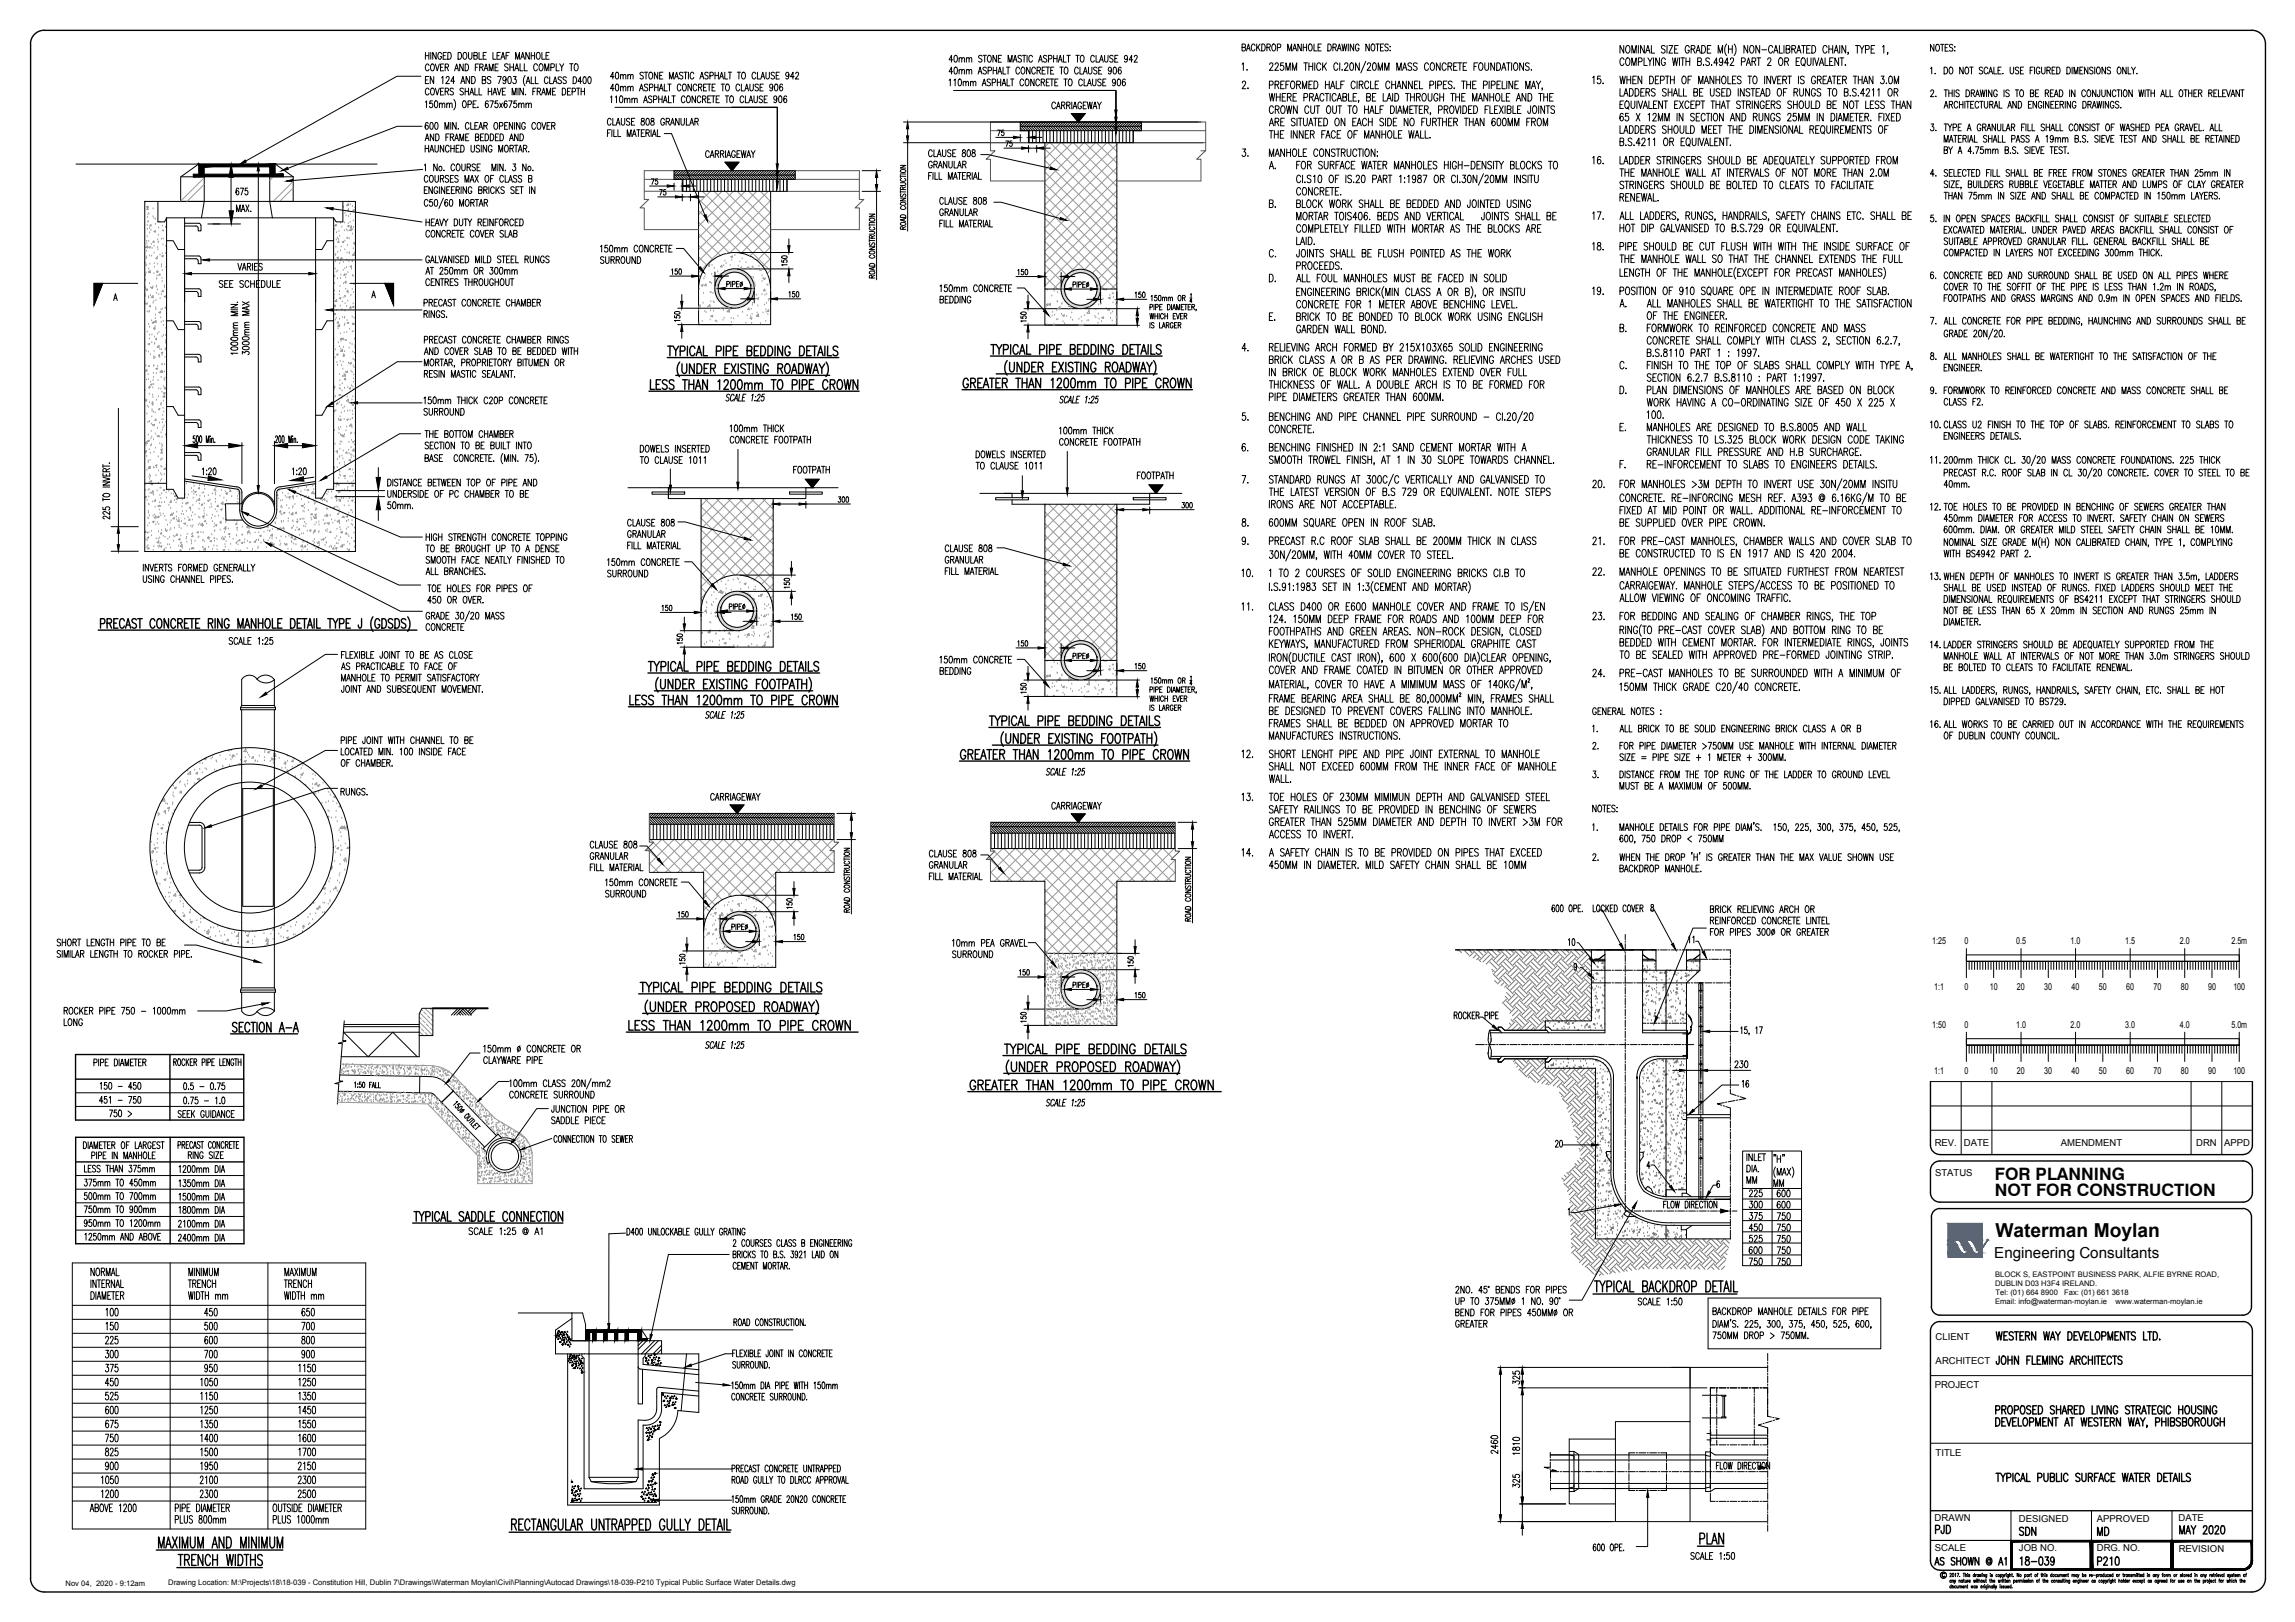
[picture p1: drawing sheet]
<svg xmlns="http://www.w3.org/2000/svg" width="841mm" height="594mm" viewBox="0 0 841 594" stroke-linecap="round" stroke-linejoin="round" font-family="sans-serif">
<defs><g id="words">
<text font-size="7" x="731.2" y="453.1">Waterman Moylan</text>
<g font-size="6.6">
<text x="708.4" y="563">PJD</text>
<text x="739.1" y="563.7">SDN</text>
<text x="767.6" y="563.7">MD</text>
</g>
<g font-size="6.3">
<text x="731.1" y="432">FOR PLANNING</text>
<text x="731.1" y="438">NOT FOR CONSTRUCTION</text>
</g>
<g font-size="6.2">
<text x="74.1" y="483.3">450</text>
<text x="109.7" y="483.3">650</text>
<text x="74.1" y="488.2">500</text>
<text x="109.7" y="488.2">700</text>
<text x="37.7" y="493.5">225</text>
<text x="74.1" y="493.5">600</text>
<text x="109.7" y="493.5">800</text>
<text x="37.7" y="498.5">300</text>
<text x="37.7" y="503.8">375</text>
<text x="74.1" y="498.5">700</text>
<text x="74.1" y="503.8">950</text>
<text x="109.7" y="498.5">900</text>
<text x="37.7" y="508.7">450</text>
<text x="37.7" y="514">525</text>
<text x="37.7" y="518.9">600</text>
<text x="37.7" y="524.2">675</text>
<text x="37.7" y="534.5">825</text>
<text x="37.7" y="539.4">900</text>
<text x="798" y="563">MAY 2020</text>
<text x="739.4" y="574.3">18-039</text>
<text x="767.6" y="574.3">P210</text>
</g>
<g font-size="5.7">
<text x="85.7" y="72.7">675</text>
<text x="642.1" y="399.3" transform="rotate(-90 642.1 399.3)">16</text>
<text x="569" y="421.2">20</text>
<text x="68.1" y="477">WIDTH mm</text>
<text x="103.4" y="477">WIDTH mm</text>
<text x="37.7" y="529.2">750</text>
<text x="708" y="574.3">AS SHOWN @ A1</text>
</g>
<text font-size="5.6" x="730.8" y="460.9">Engineering Consultants</text>
<text font-size="5.3" x="578.2" y="347.5" transform="rotate(-90 578.2 347.5)">10</text>
<text font-size="4.9" x="621.9" y="346.4" transform="rotate(-90 621.9 346.4)">11</text>
<g font-size="3.5">
<text x="708.1" y="345.7">1:25</text>
<text x="719.9" y="345.7">0</text>
<text x="738.8" y="345.7">0.5</text>
<text x="758.8" y="345.7">1.0</text>
<text x="778.8" y="345.7">1.5</text>
<text x="798.8" y="345.7">2.0</text>
<text x="817.7" y="345.7">2.5m</text>
<text x="708.8" y="362.7">1:1</text>
<text x="719.9" y="362.7">0</text>
<text x="729.1" y="362.7">10</text>
<text x="739.1" y="362.7">20</text>
<text x="749.1" y="362.7">30</text>
<text x="759.2" y="362.7">40</text>
<text x="769.2" y="362.7">50</text>
<text x="779.1" y="362.7">60</text>
<text x="789.1" y="362.7">70</text>
<text x="799.2" y="362.7">80</text>
<text x="809.2" y="362.7">90</text>
<text x="818.4" y="362.7">100</text>
<text x="708.1" y="376.4">1:50</text>
<text x="719.9" y="376.4">0</text>
<text x="738.8" y="376.4">1.0</text>
<text x="758.8" y="376.4">2.0</text>
<text x="778.8" y="376.4">3.0</text>
<text x="798.8" y="376.4">4.0</text>
<text x="817.7" y="376.4">5.0m</text>
<text x="708.8" y="393.4">1:1</text>
<text x="719.9" y="393.4">0</text>
<text x="729.1" y="393.4">10</text>
<text x="739.1" y="393.4">20</text>
<text x="749.1" y="393.4">30</text>
<text x="759.2" y="393.4">40</text>
<text x="769.2" y="393.4">50</text>
<text x="779.1" y="393.4">60</text>
<text x="789.1" y="393.4">70</text>
<text x="799.2" y="393.4">80</text>
<text x="809.2" y="393.4">90</text>
<text x="818.4" y="393.4">100</text>
<text x="709" y="419.7">REV.</text>
<text x="719.7" y="419.7">DATE</text>
<text x="755.2" y="419.7">AMENDMENT</text>
<text x="804.8" y="419.7">DRN</text>
<text x="815" y="419.7">APPD</text>
<text x="709.1" y="430.7">STATUS</text>
<text x="709.3" y="490.8">CLIENT</text>
<text x="709.3" y="499.6">ARCHITECT</text>
<text x="709" y="508.5">PROJECT</text>
<text x="709.3" y="533.1">TITLE</text>
<text x="709" y="557">DRAWN</text>
<text x="739.9" y="557.3">DESIGNED</text>
<text x="768.4" y="557.3">APPROVED</text>
<text x="798.3" y="557.3">DATE</text>
<text x="709" y="568.1">SCALE</text>
<text x="739.9" y="568.2">JOB NO.</text>
<text x="768.4" y="568.2">DRG. NO.</text>
<text x="798.4" y="568.4">REVISION</text>
</g>
<g font-size="2.8">
<text x="731.1" y="467.6">BLOCK S, EASTPOINT BUSINESS PARK, ALFIE BYRNE ROAD,</text>
<text x="731.1" y="470.9">DUBLIN D03 H3F4 IRELAND.</text>
<text x="731.1" y="477.6">Email: info@waterman-moylan.ie</text>
<text x="731.3" y="474.2">Tel: (01) 664 8900</text>
<text x="756.5" y="474.2">Fax: (01) 661 3618</text>
<text x="775.3" y="477.6">www.waterman-moylan.ie</text>
<text x="24" y="580.7">Nov 04, 2020 - 9:12am</text>
<text x="61.6" y="580.5">Drawing Location: M:\Projects\18\18-039 - Constitution Hill, Dublin 7\Drawings\Waterman Moylan\Civil\Planning\Autocad Drawings\18-039-P210 Typical Public Surface Water Details.dwg</text>
</g>
</g></defs>
<!-- layer: DIM -->
<g fill="#000" stroke="#000" stroke-width=".37">
<path d="M87.8 60.2l2-1.6 .5 .7zM84.7 60.1l.8 4.8h-1.6zM83.9 77.2h1.7l-.8 4.8zM103.1 62.6l2.2-1.3 .3 .8zM104.9 66.3l2.5-.6 .1 .8zM119.6 76.1h2.5l-.1 .8zM74.3 95.2l2.5-.4v.8zM119.6 113.5l2.5-.4v.8zM119.8 148.9l1.9-1.7 .5 .7zM128.5 147.6l2.5-.5v.8zM67.6 163.2l4.8-.8v1.6zM76.4 174.4l4.7 1.4-4.9 .2z"/>
<path d="M83.8 162.4l4.8 .8-4.8 .8zM100.6 163.2l4.8-.8v1.6zM110.8 162.4l4.9 .8-4.9 .8zM106.5 176l4.7-1.4 .2 1.6zM117.5 175.9l2-1.6 .4 .7zM137.8 174.9h1.6l-.8 4.8zM43 199.5h.8l-.4 2.4zM43.4 192.9l.4 2.4h-.8zM88.7 187.4l2.4 .7-.3 .7zM105.9 179.4l2.5 .5-.4 .8zM138.6 181.9l.8 4.8h-1.6zM97.3 198.6l2.4 .8-.4 .7z"/>
<path d="M95.5 255.3l1.9-1.7 .5 .7zM93.7 289l2-1.5 .4 .7zM75.1 303.3l2.2-1.2 .3 .8zM93.2 351.5l2.3 1.1-2.5-.3zM95.9 367.4l2.5-.1-2.4 .9z"/>
</g>
<g fill="none" stroke="#000" stroke-width=".37">
<path d="M154.3 27.9h-8.8l-55.5 31.1M154.6 46.3h-9l-40.1 15.4M84.7 60.6v19M86.7 77.5v-2.5l.6 2.5 .7-2.5v2.5M88.4 77.5l.7-2.5 .6 2.5M88.6 76.7h.9M90.1 75l1.1 2.5M91.2 75l-1.1 2.5M91.9 77.3v.2zM122.1 76.5l32.5 4.8M154.9 62l-47.5 4.1M76.2 82h11.9"/>
<path d="M76.8 95.2h77.8M122.1 113.5h32.5M154.6 132.5h-9l-23.6 15.1M43.4 149.5v52.4M71.5 159.6h-.6v1a.76 .76 0 0 1 .8 .5 .76 .76 0 0 1-.3 .9l-.4 .1-.3-.4M72.1 159.8l.2-.2a1.76 1.76 0 0 1 0 2.5l-.3-.4zM73.3 159.8l.1-.2a1.76 1.76 0 0 1 0 2.5l-.2-.4zM77 159.6v.3zM102.3 159.8l.2-.2a1.88 1.88 0 0 1 0 2.5l-.4-1zM103.5 159.8l.2-.2a1.88 1.88 0 0 1 0 2.5l-.4-1zM107.2 159.6v.3zM131 147.6h23.6"/>
<path d="M154.2 158.9h-7.8l-26.7 15.8M37.7 176.5h2.5l-2.5 1.2h2.5M37.7 174.8l2.5 .7-2.5 .6M37.7 173.3v1.1h2.5v-1.1M37.7 170.1v1.2M37.7 178.4h2.5M37.7 170.7h2.5M38.9 172.8l-.1-1h-1l-.1 1h2.5M38.9 173.7v.7M40 169.6h.2zM40.2 171.6l-1.3 .6M67.6 163.2h18.6"/>
<path d="M70.4 174.3l8.3 1.2M74.1 171.9l.4-.5v2.5M75.6 162.1v-2.5l.5 2.5 .5-2.5v2.5M75.7 172.2v.3zM75.7 173.6v.3zM76.5 172l.3-.6 .5 .1 .2 .4-1.1 2h1.2M77 160.6v1.5M77.5 160.9l.3-.4 .3 .1v1.5M77.5 160.5v1.6M78.3 171.5l.4-.1a1.67 1.67 0 0 1-.1 2.5l-.5-1.1zM78.7 161.9v.2zM88.6 162.1v15.1"/>
<path d="M100.6 163.2h12.6M100.6 161.6v15.6M101 160.2l.1-.4 .4-.2 .1 1-.7 1.5h.9M105.8 162.1v-2.5l.5 2.5 .5-2.5v2.5M107.2 171.9l.4-.5v2.5M107.2 160.6v1.5M107.7 160.9l.3-.4 .3 .1 .1 1.5M107.7 160.5v1.6M108.8 172.2v.3zM108.8 173.6v.3zM108.9 161.9v.2zM109.5 172v-.1a.54 .54 0 0 1 .8-.5 .54 .54 0 0 1 .1 .9l-1 1.6h1.2"/>
<path d="M111.3 171.5h.7l.2 .4v1.5l-.4 .5-.6-.5zM115 174.8l-8.5 1.2M123.1 179.7h17.9M138.6 171.3v6M37.7 185.8v.8l1.1 .1a.71 .71 0 0 1 .6-1.1 .71 .71 0 0 1 .6 1.1l-.2 .1M37.7 183h2.5M37.7 182.4v1.1M37.8 181a1.78 1.78 0 0 1 2.4 .2 1.35 1.35 0 0 1-1.2 .9 1.35 1.35 0 0 1-1.3-.9zM40.2 189v1.1l-1.5-1a.53 .53 0 0 0-.9 .1 .53 .53 0 0 0 .4 .8h.1M40.2 187.3v1.2l-1.5-1.1a.56 .56 0 0 0-1 .2 .56 .56 0 0 0 .6 .8M40.7 192.9h10M91 188.5l55.2 25.8h8"/>
<path d="M99.5 199.8l47.3 24.1h8M108.2 180.3l38.6 16.4h8M123 181.9h18M138.6 184.3v6.3M40.7 201.9h10M123.7 239.7h-4.4l-21.6 14.2M123.7 274.9h-4.4l-23.4 12.9M123.7 288.7h-4.4l-41.9 13.8M67.6 346.1h4.4l21 5.8M95.9 367.8l-13 2.5h-10.5M167.9 369.3l-2.5 2.5M168.1 371.1l.7 .7"/>
<path d="M168.6 370.6l1.2 1.2M168.9 369.3l-2.5 2.5M169.1 370.1l1.7 1.7M169.6 369.6l2.1 2.2M169.9 369.3l-2.5 2.5M170.3 369.4l2.5 2.4M172.7 369.3l-1.2 1.2M173.7 369.3l-1.7 1.7M174.7 369.3l-2.5 2.5"/>
</g>
<!-- layer: TEXT -->
<g fill="none" stroke="#000" stroke-width=".37">
<path d="M155.9 19.2v2.5M157.2 19.2l-.1 2.5M157.9 19.2v2.5M159.9 19.2l-.1 2.5-1.2-2.5v2.5M161.8 19.8a.7 .7 0 0 0-.9-.6 .7 .7 0 0 0-.5 .9v.6a.73 .73 0 0 0 .7 1 .73 .73 0 0 0 .7-1h-.5M163.6 19.2h-1.2v2.5h1.2M164.1 19.2a1.32 1.32 0 0 1 1.3 .9 1.32 1.32 0 0 1-.4 1.5l-.9 .1zM167.9 19.2a1.32 1.32 0 0 1 1.3 .9 1.32 1.32 0 0 1-.5 1.5l-.8 .1zM170 19.3l.2-.1a1.37 1.37 0 0 1 .5 2.4l-.2 .1a1.39 1.39 0 0 1-.5-2.4zM171.7 19.2v1.8l.5 .7 .6-.4 .2-2.1M175.6 19.2l-.1 2.5h1.1M178.2 19.2h-1.1l-.1 2.5h1.2"/>
<path d="M180.6 19.2v2.5h1.1M183.3 19.2h-1.1l-.1 2.5h1.2M186.6 19.2h-1.1l-.1 2.5M194 19.2l-.1 2.5-1.2-2.5v2.5M194.7 19.2l-.1 2.5M195.9 19.2v2.5M196.9 19.3l.2-.1a1.36 1.36 0 0 1 .9 1 1.36 1.36 0 0 1-.4 1.4l-.2 .1a1.39 1.39 0 0 1-.5-2.4zM198.6 19.2v2.5h1M201.3 19.2h-1.2v2.5h1.2M155.9 37.4l.4-.5v2.5M155.9 20.4h1.2M155.9 29.3h.7"/>
<path d="M157.1 28h-1.2v2.6h1.2M157.2 24a.71 .71 0 0 0-.9-.5 .71 .71 0 0 0-.4 .9v.6a.7 .7 0 0 0 .5 .9 .7 .7 0 0 0 .8-.6M157.2 32.9a.7 .7 0 0 0-.8-.6 .7 .7 0 0 0-.5 .9v.7a.7 .7 0 0 0 .5 .9 .7 .7 0 0 0 .8-.6M158.1 23.6l.2-.2a1.32 1.32 0 0 1 .9 1.3 1.32 1.32 0 0 1-.9 1.2 1.78 1.78 0 0 1-.2-2.3zM158.1 32.4l.2-.1a1.31 1.31 0 0 1 .9 1.3 1.31 1.31 0 0 1-.9 1.2 1.78 1.78 0 0 1-.2-2.4zM158.5 36.9h-.9l-.1 1.1a.73 .73 0 0 1 1.1 .6 .73 .73 0 0 1-1.1 .6l-.1-.3M159 28l-.1 2.6-1.2-2.6-.1 2.6M159.5 37l.4-.1a1.51 1.51 0 0 1-.2 2.5l-.5-1.1zM159.6 23.4l.6 2.5 .8-2.5M159.6 32.3l.6 2.5 .8-2.5M161 38.3l.5-.6 .5 .2v1.5M161.1 37.7l-.1 1.7"/>
<path d="M161.4 24.6h.7M161.4 33.5h.7M161.8 28.5l.5-.5v2.6M162.1 38.3l.4-.6 .4 .2 .1 1.5M162.4 20.4h.8M162.6 23.4h-1.1l-.1 2.5h1.2M162.6 32.3h-1.1l-.1 2.5h1.2M163.1 24.6l1.1-.1v-.9l-1-.2-.1 2.5M163.1 33.5l1.1-.2v-.9l-1-.1-.1 2.5M163.5 28.6l.2-.5a.69 .69 0 0 1 .9 .3 .69 .69 0 0 1-.3 1l-.9 1.2h1.3M163.7 38.3l.5-.6 .4 .2 .1 1.5M163.7 24.6l.6 1.3"/>
<path d="M163.7 33.5l.6 1.3M163.7 37.7v1.7M164.7 38.3l.5-.6 .4 .2 .1 1.5M166.2 32.6l-.5-.3-.8 .3 .1 .5 .8 .5a.67 .67 0 0 1 .2 1.1 .67 .67 0 0 1-1.1-.3M166.3 36.4a3.1 3.1 0 0 1 0 3.8M166.6 25.9l.7-2.5 .7 2.5M166.6 29.7h-1.4l1-1.7v2.6M166.9 25.1h.9M168.9 30.6l.7-2.6 .7 2.6M169.1 29.7h1M169.8 23.4l-.1 2.5-1.2-2.5-.1 2.5M169.8 37l.2-.1a1.4 1.4 0 0 1 .5 2.4l-.2 .1a1.42 1.42 0 0 1-.5-2.4z"/>
<path d="M169.8 32.6l-.4-.3-.8 .3 .1 .5 .9 .6a.65 .65 0 0 1-.1 1 .65 .65 0 0 1-.9-.3M170.4 33.5h1.3M170.5 23.4a1.32 1.32 0 0 1 1.3 .9 1.32 1.32 0 0 1-.5 1.5l-.9 .1zM170.5 32.3l-.1 2.5M171.5 38.3l1.2-.3-.1-1-1.1-.1v2.5M171.7 32.3v2.5M172.1 28v2.6l-1.3-2.6v2.6M172.1 34.8l.8-2.5 .7 2.5M172.4 33.9h.9M172.8 28a1.39 1.39 0 0 1 1.4 .9 1.39 1.39 0 0 1-.5 1.6l-.9 .1zM173.4 38.1h.7M173.7 20.4l1.1-.1v-1l-1.1-.1v2.5l1.1-.3v-.8l-.3-.2"/>
<path d="M174 32.3v2.5h1M174.2 24.6h.7M174.5 36.9h-1.1v2.5h1.1M175.1 39.2v.2zM175.4 23.4h-1.2v2.5M175.6 32.3l-.1 2.5h1.1M175.8 24.6l1.2-.2-.1-.8-1.1-.2v2.5M176.4 24.6l.6 1.3M176.7 29.3l1.1-.1 .2-.9-1.3-.3v2.6l1.2-.2 .1-.7-.4-.4M177.1 20.4h.7M177.4 25.9l.7-2.5 .7 2.5M177.7 25.1h.9"/>
<path d="M178.9 37.3l-.5-.4a1.56 1.56 0 0 0 0 2.5 .74 .74 0 0 0 .6-.8 .74 .74 0 0 0-.9-.6l-.3 .6M178.9 33.5h1.3M178.9 32.3v2.5M179.3 25.9v-2.5l.7 2.5 .7-2.5v2.5M179.5 36.9h1.3l-.9 2.5M179.9 28.4l-.8-.4a.61 .61 0 0 0-.5 .5 .61 .61 0 0 0 .3 .7l.6 .2a.7 .7 0 0 1 .2 1.1 .7 .7 0 0 1-1.1-.2M180.2 32.3v2.5M180.6 34.8l.8-2.5 .6 2.5M180.9 33.9h.9M181.4 24.6h.8M182.2 20.4h.7M182.2 32.3l.7 2.5 .8-2.5"/>
<path d="M182.4 28h1.3l-.9 2.6M182.4 36.9h-.9l-.1 1.1a.74 .74 0 0 1 1 .1 .74 .74 0 0 1 0 1 .74 .74 0 0 1-1 .1l-.1-.3M182.6 23.4h-1.2v2.5h1.2M183.1 37.7l1 1.7M183.6 21.7l.7-2.5 .7 2.5M183.9 20.9h.8M184.1 33.5h.7M184.1 37.7l-1 1.7M185.3 32.3h-1.2v2.5h1.2M185.5 28.9l-.6 .7a.76 .76 0 0 1-.7-.9 .76 .76 0 0 1 1-.6l.3 .8a1.33 1.33 0 0 1-.8 1.7l-.4-.3M185.5 20.4h.7M185.8 37.3l-.5-.4a1.52 1.52 0 0 0 0 2.5 .74 .74 0 0 0 .6-.8 .74 .74 0 0 0-.9-.6l-.3 .6"/>
<path d="M186.2 23.7l-.4-.3-.9 .3 .1 .5 .8 .5a.68 .68 0 0 1 .2 1.1 .68 .68 0 0 1-1.1-.2M186.4 28.1l.5-.1a1.69 1.69 0 0 1-.3 2.6l-.2-.1-.3-1zM186.4 36.9h1.3l-1 2.5M186.9 24.6h1.3M186.9 23.4v2.5M187.7 34.8v-2.5l.7 2.5 .7-2.5v2.5M188.1 28h1l-.5 1a.75 .75 0 0 1 .6 1.2 .75 .75 0 0 1-1.3-.1M188.2 23.4l-.1 2.5M188.6 25.9l.8-2.5 .7 2.5M188.9 25.1h.9M188.9 21.7l.1-2.5 .7 2.5 .7-2.5-.1 2.5M189.3 36.9h-.9l-.1 1.1a.74 .74 0 0 1 1 .1 .74 .74 0 0 1-.1 1 .74 .74 0 0 1-.9 .1l-.1-.3"/>
<path d="M189.8 32.3v2.5M190.1 38.3l.4-.6 .5 .2 .1 1.5M190.1 37.7v1.7M190.6 23.4l-.1 2.5h1.1M190.8 21.7l.8-2.5 .6 2.5M191.1 38.3l.4-.6 .4 .2 .1 1.5M191.1 20.9h.9M191.8 32.3v2.5l-1.3-2.5v2.5M192.2 23.4l-.1 2.5h1.2M192.4 27.6a3.2 3.2 0 0 0 0 3.8M192.6 34.5v.3zM192.7 38.3l.5-.6 .4 .2 .1 1.5"/>
<path d="M192.7 37.7v1.7M192.8 30.6l.7-2.5 .7 2.5M193 29.8h1M193.7 38.3l.5-.6 .4 .2 .1 1.5M194.6 20.4h1.3M194.7 28.1l-.1 2.5h1.1M195.3 33.5h.7M196.2 28.1v2.5h1M196.4 32.3h-1.1l-.1 2.5M196.9 33.5l1.1-.2v-.9l-1.1-.1v2.5M197 24a.72 .72 0 0 0-.9-.6 .72 .72 0 0 0-.5 .9v.7a.71 .71 0 0 0 .4 .9 .71 .71 0 0 0 .9-.6M197.5 33.5l.6 1.3"/>
<path d="M197.9 23.5l.2-.1a1.34 1.34 0 0 1 .9 1.3 1.34 1.34 0 0 1-1 1.2 1.84 1.84 0 0 1-.1-2.4zM198.5 34.8l.7-2.5 .7 2.5M198.8 33.9h.8M199.6 25.9v-2.5l.8 2.5 .7-2.5v2.5M200.1 20.4h.7M200.3 34.8l.1-2.5 .6 2.5 .8-2.5v2.5M200.8 28.7a.68 .68 0 0 0-.8-.5 .68 .68 0 0 0-.5 .9v.6a.71 .71 0 0 0 .4 .9 .71 .71 0 0 0 .9-.6M201.5 28.1l-.1 2.5h1.1M201.8 24.7l1.2-.1v-1.1l-1.1-.1-.1 2.5M202.5 33.5h.7M202.7 30.6l.8-2.5 .6 2.5M203 29.8h.9"/>
<path d="M203.7 32.3h-1.2v2.5h1.1M203.8 23.4v2.5h1.1M205.1 23.4l.8 1.2-.1 1.3M205.7 28.5l-.4-.4-.8 .4 .2 .6 .7 .3a.68 .68 0 0 1 .2 1.1 .68 .68 0 0 1-1.1-.2M206.1 32.3a1.34 1.34 0 0 1 1.3 .9 1.34 1.34 0 0 1-.4 1.5l-1 .1zM206.6 23.4l-.7 1.2M207.6 28.5l-.5-.4-.8 .4 .2 .6 .7 .3a.66 .66 0 0 1 .2 1.1 .66 .66 0 0 1-1.1-.2M207.9 33.5h.8M208.7 23.4h1.3M209.1 32.3h-1.1l-.1 2.5h1.2M209.4 23.4l-.1 2.5M209.6 33.6l1.1-.1v-1.1l-1-.1-.1 2.5"/>
<path d="M210.1 28.1a1.32 1.32 0 0 1 1.2 .9 1.32 1.32 0 0 1-.4 1.5l-.9 .1zM210.8 23.5l.1-.1a1.34 1.34 0 0 1 1 1.3 1.34 1.34 0 0 1-1 1.2 1.84 1.84 0 0 1-.1-2.4zM211.3 32.3h1.2M211.9 32.3v2.5M212.9 33.5h1.3M213 32.3l-.1 2.5M213.1 29.8h-1.3l.9-1.7v2.5M213.9 28.2h.7l.2 .4v1.5l-.5 .5-.6-.5zM214.2 32.3v2.5M215.7 28.2l.4-.1a1.63 1.63 0 0 1 0 2.5l-.6-.5-.1-.9zM223.7 35.6l.5-.5-.1 2.5M225 28.1h-1.3l.9-1.7v2.5"/>
<path d="M225 32.5h-1.3l.9-1.7v2.5M225.5 35.6l.4-.5v2.5M225.8 26.6l.3-.2a1.55 1.55 0 0 1 .1 2.5l-.6-.4-.1-1zM225.8 30.9h.7l.2 .4v1.5l-.5 .5-.6-.5-.1-.9zM227.3 35.2l.5-.1a1.56 1.56 0 0 1-.3 2.5 1.85 1.85 0 0 1-.2-2.4zM227.4 27.8l.4-.5 .5 .1v1.5M227.4 32.1l.4-.5 .5 .1v1.6M227.4 27.3v1.6M227.4 31.6v1.7M228.3 27.8l.5-.5 .5 .1v1.5M228.3 32.1l.5-.5 .5 .1v1.6M228.9 36.4l.4-.4 .5 .1v1.5"/>
<path d="M228.9 36v1.6M229.9 36.4l.4-.4 .5 .1v1.5M230 27.8l.5-.5 .5 .1v1.5M230 32.1l.5-.5 .5 .1v1.6M230.1 27.3l-.1 1.6M230.1 31.6l-.1 1.7M231.1 27.8l.4-.5 .4 .1 .1 1.5M231.1 32.1l.4-.5 .4 .1 .1 1.6M231.6 36.4l.4-.4 .5 .1v1.5M231.6 36v1.6M232.5 36.4l.5-.4 .4 .1 .1 1.5M234.3 33.3l.8-2.5 .7 2.5"/>
<path d="M234.6 32.5h.9M235.8 26.8l-.5-.4-.8 .4 .1 .5 1 .6a.65 .65 0 0 1-.1 1 .65 .65 0 0 1-1-.3M235.8 37.6l.8-2.5 .7 2.5M236.1 36.8h.9M236.1 26.4h1.3M236.8 26.4l-.1 2.5M237.4 31.1l-.5-.3-.8 .3 .2 .6 .7 .4a.66 .66 0 0 1 .2 1.1 .66 .66 0 0 1-1.1-.3M237.9 26.8l.4-.4a1.3 1.3 0 0 1 .9 1.3 1.3 1.3 0 0 1-.9 1.2l-.6-.9zM238 32.1l1.2-.2-.1-1-1.1-.1v2.5M238.9 35.5l-.4-.4-.8 .4 .1 .6 .9 .5 .2 .7-.5 .3-.8-.3M239.5 36.4l1.1-.1v-1.1l-1.1-.1v2.5M239.9 32h1.2"/>
<path d="M239.9 30.8v2.5M241 26.4v2.5l-1.2-2.5v2.5M241.1 30.8v2.5M241.4 35.1v2.5M241.4 36.3h1.2M241.6 33.3l.7-2.5 .7 2.5M241.8 27.6h.7M241.9 32.5h.8M242.7 35.1l-.1 2.5M243 26.4h-1.2l-.1 2.5h1.2M243.1 37.6l.7-2.5 .7 2.5M243.3 36.8h.9"/>
<path d="M243.5 30.8l-.1 2.5h1.1M244.7 30.8h1.3M245 35.1l-.1 2.5h1.1M245.3 28.9v-2.5l.7 2.5 .8-2.5-.1 2.5M245.3 30.8v2.5M246.2 35.1h1.3M246.8 35.1v2.5M247.2 28.9l.7-2.5 .7 2.5M247.5 28.1h.9M249.5 31.4a.68 .68 0 0 0-.8-.6 .68 .68 0 0 0-.5 .9v.6a.69 .69 0 0 0 .4 1 .69 .69 0 0 0 .9-.6M250.2 26.8l-.4-.4-.8 .4 .1 .5 .8 .5a.68 .68 0 0 1 .2 1.1 .68 .68 0 0 1-1.1-.3M250.4 30.9l.2-.1a1.36 1.36 0 0 1 1 1 1.36 1.36 0 0 1-.5 1.4l-.1 .1a1.39 1.39 0 0 1-.6-2.4z"/>
<path d="M250.6 26.4h1.2M251 35.7a.71 .71 0 0 0-.9-.6 .71 .71 0 0 0-.4 1v.6a.7 .7 0 0 0 .5 .9 .7 .7 0 0 0 .8-.6M251.2 26.4v2.5M251.9 35.2l.2-.1a1.31 1.31 0 0 1 .9 1.3 1.31 1.31 0 0 1-.9 1.2 1.67 1.67 0 0 1-.2-2.4zM252.3 26.4v2.5M253.4 30.8v2.5l-1.3-2.5v2.5M254.3 27a.7 .7 0 0 0-.9-.5 .7 .7 0 0 0-.5 .9v.6a.7 .7 0 0 0 .5 .9 .7 .7 0 0 0 .9-.6M254.9 35.1l-.1 2.5-1.2-2.5v2.5M255.4 31.4a.7 .7 0 0 0-.9-.6 .7 .7 0 0 0-.5 .9v.6a.69 .69 0 0 0 .4 1 .69 .69 0 0 0 .9-.6M255.9 32l1.1-.1 .2-.4-.2-.6-1-.1-.1 2.5M256.5 28.9l.7-2.5 .7 2.5M256.6 32l.6 1.3"/>
<path d="M256.8 28.1h.8M256.8 35.7a.71 .71 0 0 0-.9-.6 .71 .71 0 0 0-.4 1v.6a.7 .7 0 0 0 .5 .9 .7 .7 0 0 0 .8-.6M257.5 36.3l1-.1v-1l-1-.1-.1 2.5M257.8 32h.7M258.1 36.3l.6 1.3M259 30.8h-1.1l-.1 2.5h1.2M259.3 30.8h1.2M259.3 36.3h.8M259.5 26.8a.63 .63 0 0 0-.8-.4 .63 .63 0 0 0-.3 1l.9 .5 .2 .7-.4 .3-.8-.3M259.9 30.8v2.5M260.1 27.8l1.1-.2v-1l-1-.2-.1 2.5M260.5 35.1h-1.2v2.5h1.2"/>
<path d="M260.8 35.1h1.2M260.9 32h.8M261.4 35.1v2.5M262 27.6h1.3M262 26.4v2.5M262.1 30.8h-1.1l-.1 2.5h1.2M262.5 36.3h.7M263.3 26.4v2.5M263.7 35.1h-1.2l-.1 2.5h1.2M263.7 28.9l.8-2.5 .6 2.5M264 28.1h.9M264.3 30.8h1.2"/>
<path d="M264.9 30.8v2.5M265.6 26.4v2.5h1.1M265.8 35.1h1.2M266.2 30.9l.2-.1a1.36 1.36 0 0 1 1 1 1.36 1.36 0 0 1-.5 1.4l-.2 .1a1.39 1.39 0 0 1-.5-2.4zM266.4 35.1v2.5M266.9 26.4h1.2M267.5 26.4v2.5M267.8 35.2l.1-.1a1.3 1.3 0 0 1 .9 1.3 1.3 1.3 0 0 1-.9 1.2 1.73 1.73 0 0 1-.1-2.4zM270.2 26.4h1.2M270.8 26.4v2.5M271.1 31.4a.7 .7 0 0 0-.9-.6 .7 .7 0 0 0-.5 .9v.6a.69 .69 0 0 0 .4 1 .69 .69 0 0 0 .9-.6M271.7 30.8v2.5h1"/>
<path d="M272.1 26.6l.2-.2a1.31 1.31 0 0 1 .9 1.3 1.31 1.31 0 0 1-.9 1.2 1.67 1.67 0 0 1-.2-2.3zM272.5 35.7a.69 .69 0 0 0-.8-.6 .69 .69 0 0 0-.5 1v.6a.7 .7 0 0 0 .5 .9 .7 .7 0 0 0 .8-.6M272.9 33.3l.7-2.5 .7 2.5M273.2 35.1l-.1 2.5h1.1M273.2 32.5h.9M274.4 37.6l.8-2.5 .6 2.5M274.7 36.8h.9M274.8 30.8v1.8l.5 .7 .5-.1 .3-.6v-1.8M276.3 35.1v1.8l.5 .7 .7-.3 .1-2.2M276.9 27a.7 .7 0 0 0-.8-.5 .7 .7 0 0 0-.5 .9v.6a.7 .7 0 0 0 .5 .9 .7 .7 0 0 0 .8-.6M277.6 26.4l-.1 2.5h1.1M277.9 31.1l-.4-.3-.8 .3 .2 .6 .7 .4a.68 .68 0 0 1 .1 1.1 .68 .68 0 0 1-1.1-.3"/>
<path d="M278.6 32h.7M278.8 28.9l.7-2.5 .7 2.5M279.1 28.1h.9M279.4 35.5a.64 .64 0 0 0-.9-.4 .64 .64 0 0 0-.2 1l.9 .5 .2 .7-.4 .3-.8-.3M279.7 30.8h-1.1l-.1 2.5h1.2M280 36.3h.8M280.7 26.4v1.8l.5 .7 .7-.3v-2.2M281.2 35.1h-1.1l-.1 2.5h1.2M283.2 31.6l-.3 .6a.65 .65 0 0 1-.9-.7 .65 .65 0 0 1 1.1-.4l.1 .5a1.31 1.31 0 0 1-.8 1.7l-.3-.4M283.8 26.8l-.4-.4-.8 .4 .1 .5 .9 .6a.67 .67 0 0 1-.1 1 .67 .67 0 0 1-1-.3M284.1 30.9l.5-.1a1.57 1.57 0 0 1-.2 2.5l-.3-.1-.3-1zM284.4 27.6h.8"/>
<path d="M284.7 36l-.3 .6a.69 .69 0 0 1-.9-.7 .69 .69 0 0 1 .9-.7l.3 .8a1.18 1.18 0 0 1-.7 1.6l-.4-.3M285.6 35.2l.3-.1a1.55 1.55 0 0 1 .1 2.5l-.6-.4zM285.6 26.4h-1.2v2.5h1.2M286.8 31.1l-.5-.3a1.5 1.5 0 0 0 0 2.5 .74 .74 0 0 0 .5-.9 .74 .74 0 0 0-.8-.5l-.3 .6M288.3 35.5l-.4-.4a1.5 1.5 0 0 0-.1 2.5 .74 .74 0 0 0 .5-.9 .74 .74 0 0 0-.9-.5l-.2 .6M289.1 27.3l-.6 .7a.74 .74 0 0 1-.6-.9 .74 .74 0 0 1 .9-.5l.3 .7a1.23 1.23 0 0 1-.8 1.6l-.3-.3M291 28.1h-1.3l.9-1.7v2.5M291.6 27l.1-.3a.56 .56 0 0 1 .8-.1 .56 .56 0 0 1 .1 .8l-1.1 1.5h1.2M347.8 29.4l.5-.5-.1 2.5M349.1 21.9h-1.3l.9-1.6v2.5M349.1 26.3h-1.3l.9-1.7v2.5M349.6 29.4l.5-.5-.1 2.5"/>
<path d="M349.9 20.4l.4-.1a1.5 1.5 0 0 1-.2 2.5l-.5-1.1zM349.9 24.7l.4-.1 .5 .5-.1 1.5-.4 .5-.5-.1-.1-.4-.1-.9zM351.4 29.1l.3-.2a1.45 1.45 0 0 1-.1 2.5 2 2 0 0 1-.2-2.3zM351.5 21.6l.4-.5 .5 .1v1.6M351.5 25.9l.4-.5 .5 .2v1.5M351.5 21.1v1.7M351.5 25.4v1.7M352.5 21.6l.4-.5 .5 .1v1.6M352.5 25.9l.4-.5 .5 .2v1.5M353 30.3l.4-.5 .5 .1v1.5M353 29.8v1.6M353.9 30.3l.5-.5 .4 .1 .1 1.5"/>
<path d="M354.2 21.6l.4-.5 .4 .1 .1 1.6M354.2 25.9l.4-.5 .4 .2 .1 1.5M354.2 21.1l-.1 1.7M354.2 25.4l-.1 1.7M355.1 21.6l.3-.4h.6l.1 1.6M355.1 25.9l.5-.5 .4 .2 .1 1.5M355.6 30.3l.5-.5 .4 .1 .1 1.5M355.6 29.8v1.6M356.6 30.3l.5-.5 .4 .1 .1 1.5M358.4 27.1l.8-2.5 .6 2.5M358.7 26.3h.9M359.9 20.6l-.4-.3-.9 .3 .1 .5 1.2 .9-.5 .8-.8-.4"/>
<path d="M359.9 31.4l.8-2.5 .7 2.5M360.2 30.6h.9M360.3 20.3h1.2M360.8 20.3v2.5M361.5 25l-.4-.4-.9 .4 .2 .6 .7 .3a.66 .66 0 0 1 .2 1.1 .66 .66 0 0 1-1.1-.3M362.1 25.9l1.1-.1v-1.1l-1.1-.1v2.5M362.2 20.4l.2-.1a1.3 1.3 0 0 1 .9 1.2 1.3 1.3 0 0 1-1 1.3 1.75 1.75 0 0 1-.1-2.4zM363 29.3a.63 .63 0 0 0-1-.3 .63 .63 0 0 0-.1 .9l.9 .5a.67 .67 0 0 1-.1 1 .67 .67 0 0 1-1-.3M363.6 30.3l1.1-.2 .2-.3-.2-.7-1.1-.2v2.5M364 24.6l-.1 2.5M364 25.8h1.2M365.2 20.3l-.1 2.5-1.2-2.5v2.5"/>
<path d="M365.3 24.6l-.1 2.5M365.5 30.1h1.2M365.5 28.9v2.5M365.6 27.1l.8-2.5 .7 2.5M365.8 21.4h.8M365.9 26.3h.9M366.7 28.9v2.5M367 20.3h-1.2v2.5h1.2M367.2 31.4l.7-2.5 .7 2.5M367.5 30.6h.8M367.6 24.6l-.1 2.5h1.1M368.8 24.6h1.3"/>
<path d="M369.1 28.9l-.1 2.5h1.1M369.4 22.8v-2.5l.7 2.5 .8-2.5-.1 2.5M369.4 24.6v2.5M370.3 28.9h1.3M370.9 28.9v2.5M371.3 22.8l.7-2.5 .7 2.5M371.6 21.9h.8M373.6 25.2a.71 .71 0 0 0-.8-.6 .71 .71 0 0 0-.5 1v.5a.69 .69 0 0 0 .4 1 .69 .69 0 0 0 .9-.6M374.4 20.6l-.5-.3-.8 .3 .1 .5 .9 .6a.65 .65 0 0 1 0 1 .65 .65 0 0 1-1-.3M374.5 24.7l.2-.1a1.33 1.33 0 0 1 .9 1.3 1.33 1.33 0 0 1-.9 1.2 1.79 1.79 0 0 1-.2-2.4zM374.7 20.3h1.3M375.1 29.5a.71 .71 0 0 0-.9-.5 .71 .71 0 0 0-.4 .9v.6a.7 .7 0 0 0 .5 .9 .7 .7 0 0 0 .8-.6"/>
<path d="M375.3 20.3v2.5M376 29.1l.2-.2a1.3 1.3 0 0 1 .9 1.3 1.3 1.3 0 0 1-.9 1.2 1.78 1.78 0 0 1-.2-2.3zM376.4 20.3v2.5M377.5 24.6l-.1 2.5-1.2-2.5v2.5M378.4 20.9a.7 .7 0 0 0-.9-.6 .7 .7 0 0 0-.5 .9v.6a.69 .69 0 0 0 .5 .9 .69 .69 0 0 0 .8-.5M379 28.9l-.1 2.5-1.2-2.5v2.5M379.4 25.2a.71 .71 0 0 0-.8-.6 .71 .71 0 0 0-.5 1v.5a.69 .69 0 0 0 .4 1 .69 .69 0 0 0 .9-.6M380 25.8l1.1-.1v-1l-1-.1-.1 2.5M380.6 22.8l.7-2.5 .7 2.5M380.7 25.8l.6 1.3M380.8 21.9h.9M380.9 29.5a.69 .69 0 0 0-.9-.5 .69 .69 0 0 0-.4 .9v.6a.7 .7 0 0 0 .5 .9 .7 .7 0 0 0 .8-.6"/>
<path d="M381.6 30.1l1-.1 .2-.3-.1-.6-1.1-.2v2.5M381.9 25.8h.8M382.2 30.1l.6 1.3M383.1 24.6h-1.2v2.5h1.2M383.4 24.6h1.2M383.4 30.1h.7M383.6 20.6l-.8-.3-.4 .6 1.1 .9 .1 .6-.4 .4-.8-.4M384 24.6v2.5M384.3 21.6l1-.2v-1l-1-.1-.1 2.5M384.6 28.9h-1.1l-.1 2.5h1.2M384.9 28.9h1.2M385.1 25.8h.6"/>
<path d="M385.5 28.9l-.1 2.5M386.1 21.4h1.3M386.1 20.3v2.5M386.2 24.6h-1.1l-.1 2.5h1.2M386.5 30.1h.8M386.8 38a.71 .71 0 0 0-.9-.6 .71 .71 0 0 0-.5 .9v.6a.68 .68 0 0 0 .5 1 .68 .68 0 0 0 .9-.6M387.1 39.9l.8-2.5 .6 2.5M387.4 39h.9M387.4 20.3v2.5M387.7 28.9h-1.2v2.5h1.2M387.8 22.8l.7-2.5 .7 2.5M388.1 21.9h.9"/>
<path d="M388.4 24.6h1.2M389 38.6l1.1-.2v-.9l-1.1-.1v2.5M389 24.6v2.5M389.6 38.6l.6 1.3M389.7 20.3v2.5h1M389.8 28.9h1.3M390.3 24.7l.2-.1a1.35 1.35 0 0 1 .9 1.3 1.35 1.35 0 0 1-.9 1.2 1.73 1.73 0 0 1-.2-2.4zM390.5 28.9l-.1 2.5M390.9 38.6l1.1-.2v-.9l-1.1-.1v2.5M390.9 20.3h1.3M391.5 38.6l.6 1.3M391.6 20.3l-.1 2.5"/>
<path d="M391.8 29.1l.2-.2a1.3 1.3 0 0 1 .9 1.3 1.3 1.3 0 0 1-.9 1.2 1.73 1.73 0 0 1-.2-2.3zM392.8 37.4v2.5M393.2 39.9l.8-2.5 .6 2.5M393.5 39h.9M394.3 20.3h1.2M394.9 20.3l-.1 2.5M395.1 25.2a.71 .71 0 0 0-.8-.6 .71 .71 0 0 0-.5 1v.5a.71 .71 0 0 0 .5 1 .71 .71 0 0 0 .8-.6M395.8 24.6l-.1 2.5h1.1M396 20.6l.4-.3a1.3 1.3 0 0 1 .9 1.2 1.3 1.3 0 0 1-.9 1.3l-.5-1zM396.3 38a.69 .69 0 0 0-.9-.6 .69 .69 0 0 0-.4 .9v.6a.7 .7 0 0 0 .7 1 .7 .7 0 0 0 .6-1h-.4M396.7 29.5a.71 .71 0 0 0-.9-.5 .71 .71 0 0 0-.5 .9v.6a.68 .68 0 0 0 .5 .9 .68 .68 0 0 0 .8-.6M397 38.6h.7"/>
<path d="M397 27.1l.7-2.5 .7 2.5M397.3 26.3h.8M397.3 28.9v2.5h1M398.1 37.4h-1.1v2.5h1.1M398.5 37.4l.4 2.5 .5-2.5 .4 2.5 .5-2.5M398.5 31.4l.7-2.5 .7 2.5M398.8 30.6h.9M398.9 24.6v1.8l.5 .7 .7-.4v-2.1M400.4 28.9v1.8l.5 .7 .6-.3 .2-2.2M400.5 39.9l.8-2.5 .7 2.5M400.8 39h.9M401 20.9a.68 .68 0 0 0-.8-.6 .68 .68 0 0 0-.5 .9v.6a.71 .71 0 0 0 .4 .9 .71 .71 0 0 0 .9-.5"/>
<path d="M401.7 20.3v2.5h1M402 25a.64 .64 0 0 0-.9-.4 .64 .64 0 0 0-.2 1l.8 .3a.66 .66 0 0 1 .1 1.1 .66 .66 0 0 1-1-.3M402.2 37.4l.6 1.2v1.3M402.6 25.8h.8M402.9 22.8l.7-2.5 .7 2.5M403.2 21.9h.9M403.5 29.3l-.8-.4-.4 .6 1.1 .9 .1 .7-.4 .3-.8-.3M403.6 37.4l-.8 1.2M403.8 24.6h-1.2v2.5h1.2M404.2 30.1h.6M404.8 20.3v1.7l.5 .8 .6-.4 .2-2.1M405.3 28.9h-1.1l-.1 2.5h1.2"/>
<path d="M407.3 25.4l-.3 .6a.69 .69 0 0 1-.9-.7 .69 .69 0 0 1 .9-.6l.3 .7-.1 1.2-.5 .5-.5-.4M407.9 20.6a.63 .63 0 0 0-.9-.3 .63 .63 0 0 0-.2 .9l1 .6 .1 .6-.4 .4-.8-.4M408.2 24.7l.4-.1a1.6 1.6 0 0 1-.2 2.5 1.92 1.92 0 0 1-.2-2.4zM408.5 21.4h.7M408.8 29.8l-.3 .6a.69 .69 0 0 1-.9-.7 .69 .69 0 0 1 .9-.6l.3 .7a1.18 1.18 0 0 1-.7 1.6l-.4-.3M409.7 20.3h-1.1l-.1 2.5h1.2M409.7 29.1l.4-.2a1.5 1.5 0 0 1-.2 2.5l-.5-1zM410.8 25l-.3-.4a1.54 1.54 0 0 0-.1 2.5 .74 .74 0 0 0 .5-.9 .74 .74 0 0 0-.9-.5l-.2 .6M412.4 29.3l-.4-.4a1.45 1.45 0 0 0-.1 2.5 .74 .74 0 0 0 .5-.8 .74 .74 0 0 0-.8-.6l-.3 .6M413.2 21.1l-.3 .6a.69 .69 0 0 1-.9-.7 .69 .69 0 0 1 .9-.6l.3 .7a1.18 1.18 0 0 1-.7 1.7l-.4-.4M415.1 21.9h-1.3l.9-1.6v2.5M415.7 20.9l.1-.4a.56 .56 0 0 1 .8-.1 .56 .56 0 0 1 0 .8l-1 1.6h1.2"/>
<path d="M155.8 51.5l.7-2.4 .7 2.4M155.8 53.2v2.5M155.8 54.4h1.3M156.1 50.7h.9M156.9 45.2l-.5-.3a1.48 1.48 0 0 0 0 2.5 .72 .72 0 0 0 .6-.9 .72 .72 0 0 0-.9-.5l-.3 .6M157.1 53.2v2.5M157.5 55.7l.7-2.5 .7 2.5M157.8 45l.3-.1a1.56 1.56 0 0 1 .1 2.5h-.2a2 2 0 0 1-.2-2.4zM157.8 54.9h.9M159 49.1l-.1 2.4-1.2-2.4v2.4M159.4 53.2v1.8l.5 .7 .6-.3 .2-2.2M159.6 45l.3-.1a1.56 1.56 0 0 1 .1 2.5l-.4-.1-.2-.4z"/>
<path d="M159.7 49.1a1.32 1.32 0 0 1 1.3 .8 1.32 1.32 0 0 1-.5 1.5l-.9 .1zM162.6 53.2v2.5l-1.2-2.5-.1 2.5M163 47.4l.1-2.5 .6 2.5 .8-2.5v2.5M163.4 50.2h.7M164.6 49.1h-1.2v2.4M164.6 53.8a.71 .71 0 0 0-.9-.6 .71 .71 0 0 0-.5 1v.6a.68 .68 0 0 0 .5 .9 .68 .68 0 0 0 .8-.6M165 50.2l1.1-.1 .1-.8-1.2-.2v2.4M165.2 44.9v2.5M165.2 54.4h1.3M165.2 53.2v2.5M165.7 50.2l.5 1.3M166.5 53.2l-.1 2.5"/>
<path d="M166.6 51.5l.7-2.4 .7 2.4M166.9 50.7h.9M167.2 44.9l-.1 2.5-1.2-2.5v2.5M167.2 54.4h.7M167.9 47.1v.3zM168.3 53.2h-1.1l-.1 2.5h1.2M168.5 51.5v-2.4l.7 2.4 .7-2.4v2.4M168.9 53.2a1.35 1.35 0 0 1 1.3 .9 1.35 1.35 0 0 1-.5 1.5l-.9 .1zM170.6 50.2h.8M171.8 49.1h-1.2v2.4h1.2M171.9 45.5a.69 .69 0 0 0-.9-.6 .69 .69 0 0 0-.4 .9l-.1 .6a.7 .7 0 0 0 .5 .9 .7 .7 0 0 0 .9-.5M172.5 44.9v2.5h1.1"/>
<path d="M172.6 53.2v1.8l.2 .6 .3 .1 .5-.1 .3-.6v-1.8M174 46.1h.8M174.2 50.2l1.1-.1 .1-.8-1.2-.2v2.4l1.1-.2 .2-.6-.5-.5M175.2 44.9h-1.2v2.5h1.2M175.4 47.4l.8-2.5 .7 2.5M175.7 53.6a.62 .62 0 0 0-1-.3 .62 .62 0 0 0 .1 1l.6 .2a.68 .68 0 0 1 .1 1.1 .68 .68 0 0 1-1-.2M175.7 46.6h.9M176.1 50.2h.7M176.4 53.2v2.5M177.2 49.1h-1.1v2.4h1.1M177.3 46.1l1.1-.1 .1-.9-1.2-.2v2.5M177.8 49.1a1.32 1.32 0 0 1 1.3 .8 1.32 1.32 0 0 1-.5 1.5l-.8 .1z"/>
<path d="M178 46.1l.6 1.3M178.4 53.2l-.1 2.5-1.2-2.5-.1 2.5M179.7 49.1a1.25 1.25 0 0 1 1.3 1.2 1.25 1.25 0 0 1-1.3 1.2zM180.3 53.8a.71 .71 0 0 0-.9-.6 .71 .71 0 0 0-.5 1v.6a.72 .72 0 0 0 .7 .9 .72 .72 0 0 0 .7-.9h-.5M181.4 45l.1-.1a1.31 1.31 0 0 1 .9 1.2 1.31 1.31 0 0 1-.9 1.3 1.67 1.67 0 0 1-.1-2.4zM181.5 50.2h.7M182.7 49.1h-1.1l-.1 2.4h1.2M182.8 55.7v-2.5l.7 2.5 .7-2.5v2.5M183 46.2l1.1-.1 .1-1-1.2-.2v2.5M183.3 49.1a1.32 1.32 0 0 1 1.2 .8 1.32 1.32 0 0 1-.4 1.5l-.9 .1zM184.9 46.1h.7M185.2 53.3l.2-.1a1.31 1.31 0 0 1 .9 1.2 1.31 1.31 0 0 1-.9 1.3 1.67 1.67 0 0 1-.2-2.4z"/>
<path d="M186.1 44.9h-1.1l-.1 2.5h1.2M186.7 51.5l.8-2.4 .6 2.4M186.9 54.4l1.1-.1 .1-.8-1.2-.3v2.5M187 50.7h.9M187.5 54.4l.6 1.3M187.9 44.9l-.1 2.5-1.2-2.5v2.5M188.5 53.2h1.3M188.6 44.9v2.5M189.1 53.2v2.5M189.9 49.1l-.1 2.4-1.2-2.4v2.4M189.9 55.7l.8-2.5 .6 2.5M190.2 54.9h.9"/>
<path d="M190.5 44.9v2.5l-1.2-2.5v2.5M190.6 49.1a1.32 1.32 0 0 1 1.3 .8 1.32 1.32 0 0 1-.5 1.5l-.9 .1zM191.8 54.4l1.1-.1 .1-.8-1.2-.3v2.5M192.4 54.4l.6 1.3M192.5 45.5a.71 .71 0 0 0-.9-.6 .71 .71 0 0 0-.4 .9v.6a.7 .7 0 0 0 .6 1 .7 .7 0 0 0 .7-1h-.4M193.8 55.5v.2zM196.3 45.5a.71 .71 0 0 0-.9-.6 .71 .71 0 0 0-.5 .9v.6a.7 .7 0 0 0 .5 .9 .7 .7 0 0 0 .9-.5M197.1 45l.3-.1a1.3 1.3 0 0 1 .9 1.2 1.3 1.3 0 0 1-1 1.3 1.78 1.78 0 0 1-.2-2.4zM198.6 44.9l.7 2.5 .7-2.5M200.4 46.1h.8M201.6 44.9h-1.1l-.1 2.5h1.2M202.1 46.1l1.1-.1v-1l-1-.1-.1 2.5"/>
<path d="M202.8 46.1l.6 1.3M222.6 48.7h.7M223.8 47.5h-1.2v2.5M223.9 43.9a.71 .71 0 0 0-.8-.5 .71 .71 0 0 0-.5 .9v.6a.68 .68 0 0 0 .5 .9 .68 .68 0 0 0 .8-.6M224.2 47.5v2.5M224.6 43.3l-.1 2.5h1.1M225 47.5l-.1 2.5h1.1M225.8 45.8l.7-2.5 .7 2.5M226.1 45h.8M226.4 47.5v2.5h1.1M227.7 43.3v1.9l.5 .6 .4-.1 .3-.5v-1.9M229.8 50l.1-2.5 .6 2.5 .8-2.5v2.5"/>
<path d="M230.8 43.7a.62 .62 0 0 0-1-.3 .62 .62 0 0 0 .1 1l.6 .2a.68 .68 0 0 1 .1 1.2 .68 .68 0 0 1-1.1-.3M231.4 44.5h.8M231.7 50l.8-2.5 .6 2.5M232 49.2h.9M232.6 43.3h-1.2v2.5h1.2M233.3 47.5h1.3M234 47.5l-.1 2.5M235 48.7h.7M235.1 43.5v.7a.9 .9 0 0 1 1 .5 .9 .9 0 0 1-.4 1.1 .77 .77 0 0 1-.9-.8 .77 .77 0 0 1 1-.7l.3-.4-.1-.4zM236.2 47.5h-1.2v2.5h1.2M236.7 48.7l1.1-.1 .1-.9-1.2-.2v2.5M237 43.5l.4-.2 .5 .5v1.6l-.5 .4-.5-.1-.1-.3-.1-1z"/>
<path d="M237.3 48.7l.7 1.3M238.6 47.5v2.5M238.7 43.5v.7a.9 .9 0 0 1 .9 .6 .9 .9 0 0 1-.3 1 .78 .78 0 0 1-.9-.8 .78 .78 0 0 1 1-.7l.2-.8zM239 50l.8-2.5 .7 2.5M239.3 49.2h.9M240.9 47.5v2.5h1.1M243.5 43.9a.71 .71 0 0 0-.9-.5 .71 .71 0 0 0-.5 .9v.6a.72 .72 0 0 0 .7 1 .72 .72 0 0 0 .7-1h-.5M244.1 44.5l1.1-.1v-.9l-1.1-.2v2.5M244.7 44.5l.7 1.3M245.7 45.8l.8-2.5 .6 2.5M246 45h.9M248.9 43.3l-.1 2.5-1.2-2.5v2.5"/>
<path d="M249.6 43.3v1.9l.5 .6 .6-.3 .1-2.2M251.5 43.3v2.5h1.1M252.8 45.8l.7-2.5 .7 2.5M253 45h.9M254.6 44.5l1.1-.1v-.9l-1-.2-.1 2.5M255.3 44.5l.6 1.3M259.9 55.8a.71 .71 0 0 0-.9-.6 .71 .71 0 0 0-.4 1v.6a.68 .68 0 0 0 .4 .9 .68 .68 0 0 0 .9-.6M260.2 57.7l.8-2.5 .7 2.5M260.5 56.9h.9M262.1 56.4l1.1-.1 .2-.4-.2-.6-1.1-.1v2.5M262.8 56.4l.6 1.3M264 56.4l1.1-.1v-1l-1.1-.1v2.5"/>
<path d="M264.6 56.4l.7 1.3M265.7 59.4h5.1l-2.5 3.1zM265.9 55.2v2.5M266.3 57.7l.7-2.5 .8 2.5M266.6 56.9h.9M269.5 55.8a.69 .69 0 0 0-.9-.6 .69 .69 0 0 0-.5 1v.6a.71 .71 0 0 0 .7 .9 .71 .71 0 0 0 .7-.9h-.5M270.1 56.4h.7M271.3 55.2h-1.2l-.1 2.5h1.2M271.6 55.2l.4 2.5 .5-2.5 .4 2.5 .5-2.5M273.6 57.7l.8-2.5 .7 2.5M273.9 56.9h.9M275.3 55.2l.7 1.2v1.3"/>
<path d="M276.7 55.2l-.7 1.2M341.6 55.5a.71 .71 0 0 0-.8-.6 .71 .71 0 0 0-.5 .9v.6a.71 .71 0 0 0 .5 1 .71 .71 0 0 0 .8-.6M341.6 59.6a.7 .7 0 0 0-.8-.5 .7 .7 0 0 0-.5 .9v.6a.73 .73 0 0 0 .7 1 .73 .73 0 0 0 .6-1h-.4M342.3 54.8l-.1 2.6h1.1M343.5 57.4l.7-2.6 .7 2.6M343.7 56.5h.9M345.4 54.8v1.9l.5 .7 .4-.1 .3-.6v-1.9M347 59v2.5l-1.3-2.5v2.5M347.7 59v1.8l.5 .7 .5-.1 .3-.6v-1.8M348.5 55.2a.62 .62 0 0 0-1-.3 .62 .62 0 0 0 .1 1.1l.5 .2a.68 .68 0 0 1 .2 1.1 .68 .68 0 0 1-1.1-.3M349.1 56.1h.7M349.7 59l-.1 2.5h1.1"/>
<path d="M350.3 54.8h-1.2v2.6h1.2M352.8 55v.7a.92 .92 0 0 1 1 .6 .92 .92 0 0 1-.4 1.1 .79 .79 0 0 1-.9-.8 .79 .79 0 0 1 1-.8l.3-.3-.1-.5zM354.7 55l.4-.2a1.6 1.6 0 0 1-.2 2.6l-.3-.1-.2-1zM356.4 55v.7a.92 .92 0 0 1 .9 .6 .92 .92 0 0 1-.3 1.1 .8 .8 0 0 1-.9-.9 .8 .8 0 0 1 1-.7l.2-.8zM392.6 41.6h5.1l-2.6 3.1zM155.5 60.5l.4-.4v2.5M155.5 69.6h.7M156.7 68.4h-1.2v2.5h1.1M156.8 64.8a.7 .7 0 0 0-.8-.5 .7 .7 0 0 0-.5 .9v.6a.69 .69 0 0 0 .4 .9 .69 .69 0 0 0 .9-.5M156.8 73.6a.7 .7 0 0 0-.8-.5 .7 .7 0 0 0-.5 .9v.6a.69 .69 0 0 0 .4 .9 .69 .69 0 0 0 .9-.5M157.7 64.3l.2-.1a1.36 1.36 0 0 1 1 1.1 1.36 1.36 0 0 1-.5 1.3l-.2 .1a1.39 1.39 0 0 1-.5-2.4zM158.5 68.4l-.1 2.5-1.2-2.5v2.5"/>
<path d="M158.5 73.1h-.9l-.2 1a.73 .73 0 0 1 1.2 .6 .73 .73 0 0 1-1.2 .6v-.2M159.4 64.2v1.8l.5 .7 .7-.3 .1-2.2M159.4 73.2l.5-.1a1.51 1.51 0 0 1-.3 2.5l-.4-.5-.1-.6zM160.2 60.1v2.5l-1.2-2.5-.1 2.5M160.4 69a.71 .71 0 0 0-.9-.6 .71 .71 0 0 0-.5 1v.6a.71 .71 0 0 0 .7 .9 .71 .71 0 0 0 .7-.9h-.5M161 68.4v2.5M161.4 65.4l1-.1 .2-.4-.1-.6-1.1-.1v2.5M162 65.4l.6 1.3M162.5 72.5l-1.7 3.9M162.7 62.3h.1M163 68.4v2.5l-1.2-2.5-.1 2.5M163.7 69.6h.7"/>
<path d="M164 73.4l-.3-.3a1.5 1.5 0 0 0-.1 2.5 .74 .74 0 0 0 .5-.9 .74 .74 0 0 0-.9-.6l-.2 .6M164.4 64.6l-.4-.4-.8 .4 .1 .6 1 .6a.62 .62 0 0 1-.3 .9l-.8-.3M164.9 68.4h-1.2v2.5h1.1M165 73.2l.4-.1a1.63 1.63 0 0 1 0 2.5l-.6-.5-.1-1zM165 65.4h.7M165.4 69.6h.7M166.2 64.2h-1.1l-.1 2.5h1.2M166.6 68.4h-1.2v2.5h1.1M166.6 60.6a.71 .71 0 0 0-.9-.5 .71 .71 0 0 0-.4 .9v.6a.7 .7 0 0 0 .5 .9 .7 .7 0 0 0 .8-.5M167.1 69.6l1.1-.1v-1l-1.1-.1v2.5M167.5 60.2l.2-.1a1.3 1.3 0 0 1 .9 1.2 1.3 1.3 0 0 1-.9 1.3 1.78 1.78 0 0 1-.2-2.4zM167.7 69.6l.6 1.3"/>
<path d="M167.9 64.6l-.4-.4-.8 .4 .1 .6 .7 .4a.66 .66 0 0 1 .2 1.1 .66 .66 0 0 1-1.1-.3M168.4 75.6v-2.5l.7 2.5 .8-2.5-.1 2.5M169 68.4v2.5M169.2 60.1v1.7l.5 .8 .5-.2 .3-.6v-1.7M170.4 66.7v-2.5l.7 2.5 .7-2.5v2.5M170.9 73.2l.1-.1a1.3 1.3 0 0 1 1 1.2 1.3 1.3 0 0 1-1 1.3 1.75 1.75 0 0 1-.1-2.4zM170.9 68.4v2.5l-1.2-2.5v2.5M171.2 61.2l1.1-.2v-.8l-1.1-.1v2.5M171.8 61.2l.6 1.4M172.3 66.7l.7-2.5 .7 2.5M172.5 65.9h.9M172.6 74.2l1-.1 .1-.8-1.1-.2-.1 2.5"/>
<path d="M172.9 69a.71 .71 0 0 0-.9-.6 .71 .71 0 0 0-.4 1v.6a.7 .7 0 0 0 .6 .9 .7 .7 0 0 0 .7-.9h-.4M173.1 74.2l.7 1.4M174.1 64.2l1.2 2.5M174.2 73.1h1.2M174.2 60.4a.64 .64 0 0 0-.9-.4 .64 .64 0 0 0-.2 1l.9 .5a.65 .65 0 0 1-.1 1 .65 .65 0 0 1-.9-.3M174.8 73.1v2.5M174.8 61.2h.8M175.3 64.2l-1.3 2.5M175.4 69.6l1.1-.1v-1l-1.1-.1v2.5l1.1-.3 .2-.6-.5-.4M175.6 75.6l.7-2.5 .7 2.5M175.8 74.7h.9M176 60.1h-1.2v2.5h1.2"/>
<path d="M177.3 69.6l1.1-.1v-1l-1.1-.1-.1 2.5M177.5 74.2l1-.1 .1-.8-1.1-.2-.1 2.5M177.9 69.6l.6 1.3M178.1 74.2l.6 1.4M178.1 64.3l.2-.1a1.36 1.36 0 0 1 .9 1.1 1.36 1.36 0 0 1-.4 1.3l-.2 .1a1.39 1.39 0 0 1-.5-2.4zM179.2 68.4v2.5M179.7 65.4h.8M180.3 62.6v-2.5l.7 2.5 .7-2.5v2.5M180.9 64.2h-1.1l-.1 2.5M181.1 69a.71 .71 0 0 0-.8-.6 .71 .71 0 0 0-.5 1v.6a.68 .68 0 0 0 .5 .9 .68 .68 0 0 0 .8-.6M181.8 68.4l-.1 2.5M182.2 69.5l.8 1.4"/>
<path d="M182.5 60.1l-.1 2.5M183 68.4l-1.3 1.6M184.4 60.1v2.5l-1.2-2.5-.1 2.5M184.5 64.8a.68 .68 0 0 0-.9-.5 .68 .68 0 0 0-.4 .9l-.1 .6a.71 .71 0 0 0 .5 .9 .71 .71 0 0 0 .9-.5M184.8 68.7l-.4-.3-.8 .3 .1 .7 .9 .4 .2 .8-.5 .3-.8-.3M185.1 62.4h.2zM185.1 64.2v2.5h1.1M186.4 66.7l.7-2.5 .7 2.5M186.6 65.9h.9M188 60.1h1l-.6 .9a.71 .71 0 0 1 .6 1.1 .71 .71 0 0 1-1.2 0M188.5 68.7a.65 .65 0 0 0-1-.3 .65 .65 0 0 0-.1 1l.9 .4a.65 .65 0 0 1-.1 1 .65 .65 0 0 1-1-.2M189.1 69.6h.7"/>
<path d="M189.4 64.6l-.4-.4-.8 .4 .1 .6 .8 .4a.67 .67 0 0 1 .1 1.1 .67 .67 0 0 1-1.1-.3M190.2 68.4h-1.1v2.5h1.1M190.5 68.4h1.3M191.1 68.4v2.5M191.2 64.6l-.4-.4-.9 .4 .2 .6 .7 .4a.65 .65 0 0 1 .2 1 .65 .65 0 0 1-1.1-.2M192.8 60.1v2.5l-1.2-2.5-.1 2.5M193.7 65.4l1.1-.1v-1l-1.1-.1v2.5l1.2-.2v-.9l-.4-.2M194.1 68.4v2.5M195.3 62.3h.1M196 68.4v2.5l-1.2-2.5v2.5M340.3 64.4h.7M341.5 63.2h-1.2v2.5"/>
<path d="M341.9 63.2v2.5M342.3 60.2l1-.1v-.9l-1-.2-.1 2.5M342.6 63.2v2.5h1.1M342.9 60.2l.6 1.3M343.8 61.5l.8-2.5 .7 2.5M344.1 63.2v2.5h1.1M344.1 60.7h.9M345.7 72.9a.68 .68 0 0 0-.9-.5 .68 .68 0 0 0-.4 .9v.6a.69 .69 0 0 0 .4 .9 .69 .69 0 0 0 .9-.6M345.7 77.1a.68 .68 0 0 0-.9-.6 .68 .68 0 0 0-.4 .9v.6a.7 .7 0 0 0 .6 1 .7 .7 0 0 0 .7-1h-.4M346.3 72.3v2.5h1.1M346.3 77.7l1.1-.2 .2-.3-.2-.6-1.1-.1v2.5M347 77.7l.6 1.3"/>
<path d="M347.5 65.7l.1-2.5 .6 2.5 .8-2.5v2.5M347.6 74.8l.7-2.5 .7 2.5M347.9 74h.8M347.9 79l.8-2.5 .6 2.5M348.2 78.1h.9M349.4 65.7l.7-2.5 .7 2.5M349.5 72.3v1.8l.5 .7 .6-.3 .1-2.2M349.7 64.9h.9M350.9 61.5l.7-2.5 .7 2.5M351 63.2h1.3M351.1 76.5l-.1 2.5-1.2-2.5v2.5M351.2 60.7h.8"/>
<path d="M351.7 63.2l-.1 2.5M351.8 76.5v1.8l.5 .7 .6-.4 .2-2.1M352.6 72.7l-.4-.4-.9 .4 .2 .6 .7 .3a.66 .66 0 0 1 .2 1.1 .66 .66 0 0 1-1.1-.2M352.7 64.4h.7M352.8 60.2l1.1-.1v-.9l-1.1-.2v2.5M353.2 73.5h.7M353.4 60.2l.6 1.3M353.8 76.5l-.1 2.5h1.1M353.9 63.2h-1.2v2.5h1.2M354.4 72.3h-1.2v2.5h1.1M354.4 64.4l1.1-.1v-1l-1.1-.1v2.5M355 79l.7-2.5 .7 2.5"/>
<path d="M355 64.4l.6 1.3M355.3 78.1h.9M356.3 63.2v2.5M356.7 65.7l.8-2.5 .6 2.5M356.9 72.4v.7a.86 .86 0 0 1 1 .7 .86 .86 0 0 1-.8 1 .92 .92 0 0 1-.3-1.1 .92 .92 0 0 1 1-.6v-.7zM356.9 77.7l1-.2 .2-.3-.1-.6-1.1-.1v2.5M357 64.9h.9M357.5 77.7l.6 1.3M358.6 63.2v2.5h1.1M358.8 72.4l.4-.1a1.63 1.63 0 0 1 0 2.5l-.6-.5-.1-.9zM360.5 72.4l-.1 .7a.93 .93 0 0 1 1 .6 .93 .93 0 0 1-.3 1.1 .79 .79 0 0 1-.9-.8 .79 .79 0 0 1 .9-.7l.3-.4v-.5zM67.6 99.2v11.4"/>
<path d="M87.2 96.5l.6 2.5 .8-2.5M88.8 99l.7-2.5 .7 2.5M89 98.1h.9M90.6 97.6l1.1-.1v-.9l-1-.1-.1 2.5M91.3 97.6l.6 1.4M92.5 96.5v2.5M93.2 97.6h.7M94.4 96.5h-1.1l-.1 2.5h1.2M96.1 96.8l-.4-.3-.8 .3 .1 .6 .7 .4a.67 .67 0 0 1 .2 1.1 .67 .67 0 0 1-1.1-.3M115.7 99.2v11.4M156.1 81.4h1.3M156.1 80.2v2.5"/>
<path d="M156.3 99.6h.9M157.4 80.2l-.1 2.5M157.4 94.3a.71 .71 0 0 0-.9-.5 .71 .71 0 0 0-.5 .9v.6a.72 .72 0 0 0 .7 1 .72 .72 0 0 0 .7-1h-.5M157.4 84.9a.7 .7 0 0 0-.8-.5 .7 .7 0 0 0-.5 .9v.6a.68 .68 0 0 0 .4 .9 .68 .68 0 0 0 .9-.5M157.7 97.9h1.2M157.7 96.3l.8-2.5 .7 2.5M158 95.4h.9M158.1 81.4h.7M158.3 97.9v2.5M158.3 84.5l.2-.1a1.3 1.3 0 0 1 .9 1.2 1.3 1.3 0 0 1-.9 1.3 1.67 1.67 0 0 1-.2-2.4zM159.2 80.2h-1.1l-.1 2.5h1.2M159.5 82.7l.7-2.5 .7 2.5"/>
<path d="M159.6 93.8v2.5h1.1M159.8 81.9h.9M160.9 93.8l.6 2.5 .8-2.5M161.1 80.2l.7 2.5 .8-2.5M161.2 98.5l.2-.5a.67 .67 0 0 1 .9 .3 .67 .67 0 0 1-.2 .9l-1 1.2h1.3M161.3 84.4l-.1 2.5-1.2-2.5v2.5M162.5 96.3l.7-2.5 .7 2.5M162.7 80.2l.7 1.2v1.3M162.7 95.4h.9M163.2 84.9a.7 .7 0 0 0-.8-.5 .7 .7 0 0 0-.5 .9v.6a.7 .7 0 0 0 .5 .9 .7 .7 0 0 0 .8-.5M163.9 85.5l1-.1v-.9l-1-.1-.1 2.5M164 97.9h-.9l-.1 1.1a.73 .73 0 0 1 1.2 .6 .73 .73 0 0 1-1.2 .6l-.1-.3"/>
<path d="M164.2 80.2l-.8 1.2M164.5 85.5l.6 1.4M165 98l.4-.1a1.63 1.63 0 0 1 0 2.5l-.6-.5-.1-.9zM165.6 93.8v2.5l-1.2-2.5-.1 2.5M165.7 85.5h.8M166.3 93.8v2.5M166.5 80.2a1.32 1.32 0 0 1 1.3 .9 1.32 1.32 0 0 1-.5 1.5l-.8 .1zM166.6 99.2l.4-.5 .5 .2 .1 1.5M166.6 98.7v1.7M166.9 84.4h-1.2v2.5h1.2M167.2 84.4h1.2M167.6 99.2l.4-.5 .5 .2v1.5"/>
<path d="M167.8 84.4v2.5M168.2 94.1l-.4-.3-.8 .3 .1 .6 .7 .4a.67 .67 0 0 1 .2 1.1 .67 .67 0 0 1-1.1-.3M168.4 80.2l-.1 1.8 .6 .7 .4-.1 .3-.6v-1.8M168.8 94.9h.7M168.9 85.5h.7M169.3 99.2l.4-.5 .5 .2v1.5M169.3 98.7l-.1 1.7M170 93.8h-1.2v2.5h1.2M170 84.4h-1.1l-.1 2.5h1.2M170.1 80.2h1.2M170.3 99.2l.4-.5 .5 .2v1.5M170.5 93.8a1.34 1.34 0 0 1 1.3 .8 1.34 1.34 0 0 1-.4 1.5l-.9 .2z"/>
<path d="M170.6 80.2v2.5M171.5 80.2l.7 1.2v1.3M172.9 80.2l-.7 1.2M173.7 84.9a.7 .7 0 0 0-.9-.5 .7 .7 0 0 0-.5 .9v.6a.68 .68 0 0 0 .5 .9 .68 .68 0 0 0 .9-.5M174.1 98l.2-.1a1.36 1.36 0 0 1 1 1.1 1.36 1.36 0 0 1-.5 1.3l-.2 .1a1.39 1.39 0 0 1-.5-2.4zM174.2 96.3l.1-2.5 .7 2.5 .7-2.5v2.5M174.6 84.5l.2-.1a1.3 1.3 0 0 1 .9 1.2 1.3 1.3 0 0 1-1 1.3 1.73 1.73 0 0 1-.1-2.4zM175.2 81.4l1.1-.1v-1l-1.1-.1v2.5M175.8 99.1l1.1-.1v-1l-1.1-.1v2.5M175.8 81.4l.6 1.3M176 84.4l.7 2.5 .8-2.5M176.4 93.8v2.5"/>
<path d="M176.4 99.1l.6 1.3M177.1 81.4h.7M177.1 93.8v2.5h1.1M177.9 85.5h.7M178.3 80.2h-1.2v2.5h1.1M178.6 93.8a1.32 1.32 0 0 1 1.3 .8 1.32 1.32 0 0 1-.4 1.5l-.9 .2zM178.8 80.2v2.5M179 84.4h-1.1l-.1 2.5h1.2M179.6 85.5l1-.1 .2-.6-.2-.3-1-.1-.1 2.5M179.7 97.9h.9l-.5 1a.71 .71 0 0 1 .6 1.1 .71 .71 0 0 1-1.2-.1M180.2 85.5l.6 1.4M180.8 80.2l-.1 2.5-1.2-2.5v2.5"/>
<path d="M181.4 81.4h.8M181.5 98l.4-.1a1.51 1.51 0 0 1-.2 2.5l-.5-1.1zM182.6 80.2h-1.1l-.1 2.5M183.3 98l.5-.1a1.57 1.57 0 0 1-.2 2.5l-.3-.1-.3-1zM183.3 80.3l.2-.1a1.36 1.36 0 0 1 1 1 1.36 1.36 0 0 1-.5 1.4l-.1 .1a1.39 1.39 0 0 1-.6-2.4zM183.6 94.1l-.5-.3-.6 .1-.1 .7 1.2 .9-.5 .8-.8-.4M183.9 93.8h1.3M184.5 84.7l-.8-.3-.5 .5 1.2 1v.6l-.4 .4-.8-.4M184.5 93.8v2.5M184.9 99.2l.4-.5 .5 .2 .1 1.5M184.9 98.7v1.7M185 81.4l1.1-.1v-1l-1.1-.1v2.5"/>
<path d="M185.1 84.4v2.5h1M185.6 94.9h.7M185.6 81.4l.7 1.3M185.9 99.2l.5-.5 .4 .2 .1 1.5M186.4 86.9l.7-2.5 .6 2.5M186.6 86h.9M186.8 93.8h-1.2v2.5h1.1M187.3 94.9h.7M187.6 99.2l.4-.5 .5 .2 .1 1.5M187.6 98.7v1.7M188.2 80.8a.7 .7 0 0 0-.9-.6 .7 .7 0 0 0-.5 .9v.6a.69 .69 0 0 0 .5 1 .69 .69 0 0 0 .8-.6M188.2 85.5l1.1-.1v-.9l-1-.1-.1 2.5 1.2-.3 .1-.6-.5-.5"/>
<path d="M188.5 93.8h-1.2v2.5h1.1M188.6 99.2l.4-.5 .4 .2 .1 1.5M188.8 81.4h.7M189 93.8v2.5h1M189.9 80.2h-1.1v2.5h1.1M190.5 80.2a1.32 1.32 0 0 1 1.3 .9 1.32 1.32 0 0 1-.5 1.5l-.8 .1zM192.4 94.9l1.1-.1v-.9l-1.1-.1v2.5M193 94.9l.6 1.4M194.3 93.8v1.7l.5 .8 .6-.4 .1-2.1M197.5 93.8l-.1 2.5-1.1-2.5-.1 2.5M199.4 94.3a.69 .69 0 0 0-.8-.5 .69 .69 0 0 0-.5 .9v.6a.71 .71 0 0 0 .7 1 .71 .71 0 0 0 .6-1h-.4M201.3 94.1a.64 .64 0 0 0-1-.4 .64 .64 0 0 0-.1 1l.8 .5a.65 .65 0 0 1 0 1 .65 .65 0 0 1-1-.3"/>
<path d="M220 90.3l.5-.5v2.5M221.3 94.3l-.8-.3-.5 .6 1.2 .9a.67 .67 0 0 1-.2 1 .67 .67 0 0 1-1-.4M222 94l-.1 1.8 .6 .7 .6-.4 .1-2.1M222.6 89.8h-.9v1.1a.71 .71 0 0 1 1 .1 .71 .71 0 0 1-.2 1 .71 .71 0 0 1-1-.2M223.6 89.9l.3-.1a1.56 1.56 0 0 1 .1 2.5l-.4-.1-.2-.4zM223.9 95.2l1.1-.1 .1-.9-1.2-.2v2.5M224.5 95.2l.6 1.3M225.2 91.1l.5-.4 .4 .1 .1 1.5M225.2 90.7v1.6M225.8 95.2l1.1-.1v-.9l-1.1-.2v2.5M226.2 91.1l.5-.4 .4 .1 .1 1.5M226.4 95.2l.6 1.3"/>
<path d="M227.9 91.1l.4-.4 .5 .1 .1 1.5M227.9 90.7v1.6M227.9 94.1l.2-.1a1.3 1.3 0 0 1 .9 1.3 1.3 1.3 0 0 1-.9 1.2 1.69 1.69 0 0 1-.2-2.4zM228.9 91.1l.4-.4 .5 .1v1.5M229.6 94v1.8l.5 .7 .7-.4 .1-2.1M232.8 94v2.5l-1.2-2.5v2.5M233.6 94a1.34 1.34 0 0 1 1.2 .9 1.34 1.34 0 0 1-.4 1.5l-.9 .1zM233.7 90.4a.71 .71 0 0 0-.9-.6 .71 .71 0 0 0-.4 1v.6a.68 .68 0 0 0 .4 .9 .68 .68 0 0 0 .9-.6M234.6 89.9l.2-.1a1.3 1.3 0 0 1 .9 1.3 1.3 1.3 0 0 1-1 1.2 1.73 1.73 0 0 1-.1-2.4zM237.6 89.8l-.1 2.5-1.2-2.5v2.5M239.5 90.4a.71 .71 0 0 0-.9-.6 .71 .71 0 0 0-.4 1v.6a.68 .68 0 0 0 .4 .9 .68 .68 0 0 0 .9-.6M240.1 91l1.1-.1v-1l-1-.1-.1 2.5"/>
<path d="M240.7 91l.6 1.3M242 91h.7M243.2 89.8h-1.2v2.5h1.2M243.5 89.8h1.2M244.1 89.8v2.5M245.1 91h.7M246.3 89.8h-1.1l-.1 2.5h1.2M344.4 81.9h.7M345.6 80.6h-1.2v2.5M346 80.6v2.5M346.7 80.6v2.5h1.1M348.2 80.6v2.5h1.1"/>
<path d="M351.6 83.1v-2.5l.7 2.5 .8-2.5-.1 2.5M353.5 83.1l.7-2.5 .7 2.5M353.7 82.3h.9M355.1 80.6h1.3M355.7 80.6v2.5M356.8 81.9h.7M358 80.6h-1.2v2.5h1.1M358.5 81.9l1.1-.2v-.9l-1.1-.2v2.5M359.1 81.9l.6 1.2M360.4 80.6l-.1 2.5M360.8 83.1l.7-2.5 .7 2.5M361.1 82.3h.9"/>
<path d="M362.7 80.6v2.5h1M70.1 100.2h43.1M81.7 103.1l-.5-.3-.9 .3 .1 .5 1.3 .9a.71 .71 0 0 1-.5 .8 .71 .71 0 0 1-.9-.4M82.3 104h.8M83.6 102.8h-1.3v2.5h1.3M84.2 104h.7M85.4 102.8h-1.2v2.5h1.2M89.2 103.1l-.5-.3-.8 .3 .2 .6 1 .6a.61 .61 0 0 1-.4 1l-.8-.4M91.2 103.4a.74 .74 0 0 0-.9-.6 .74 .74 0 0 0-.5 .9v.6a.75 .75 0 0 0 .5 1 .75 .75 0 0 0 .9-.6M91.9 104h1.3M91.9 102.8v2.5M93.2 102.8v2.5"/>
<path d="M94 104h.7M95.2 102.8h-1.2v2.5h1.2M95.8 102.8a1.33 1.33 0 0 1 1.4 .8 1.33 1.33 0 0 1-.5 1.5l-.9 .2zM97.8 102.8v1.7l.5 .8 .7-.4 .1-2.1M99.9 102.8v2.5h1.1M101.5 104h.8M102.7 102.8h-1.2v2.5h1.2M155.4 110.9l1.1-.1v-1l-1.1-.2v2.5M155.4 115l1.1-.1v-1l-1.1-.1v2.5M156 115l.6 1.3M156 100.4l.8-2.5 .7 2.5M157.3 110.8l1.1-.2-.1-.8-1-.2-.1 2.5"/>
<path d="M157.3 113.8l-.1 2.5M157.4 102.7a.7 .7 0 0 0-.9-.6 .7 .7 0 0 0-.5 .9v.7a.7 .7 0 0 0 .5 .9 .7 .7 0 0 0 .9-.6M157.9 110.8l.6 1.3M158 103.3h.7M159.1 110.8h.8M159.2 102.1h-1.2v2.5h1.2M159.2 113.8v2.5l-1.2-2.5-.1 2.5M160.3 109.6h-1.2v2.5h1.2M161 102.1v2.5l-1.3-2.5v2.5M161.2 114.4a.71 .71 0 0 0-.9-.6 .71 .71 0 0 0-.4 1v.5a.71 .71 0 0 0 .6 1 .71 .71 0 0 0 .7-1h-.5M161.4 102.1h1.3M162.1 102.1l-.1 2.5"/>
<path d="M162.1 110.2a.71 .71 0 0 0-.9-.6 .71 .71 0 0 0-.5 1v.6a.68 .68 0 0 0 .5 .9 .68 .68 0 0 0 .9-.6M162.4 112.1l.8-2.5 .6 2.5M162.7 111.3h.9M163 114.2a.63 .63 0 0 0-1-.4 .63 .63 0 0 0 .1 1.1l.5 .2a.66 .66 0 0 1 .2 1.1 .66 .66 0 0 1-1.1-.3M163.1 103.3l1.1-.1v-1l-1.1-.1v2.5M163.7 116.1v.2zM163.7 103.3l.6 1.3M165 103.3h.7M165.5 110a.64 .64 0 0 0-.9-.4 .64 .64 0 0 0-.2 1l.9 .5 .1 .7-.4 .3-.8-.3M165.8 109.6h1.3M166.2 102.1h-1.2v2.5h1.1M166.5 109.6l-.1 2.5"/>
<path d="M167.9 102.4a.63 .63 0 0 0-.9-.3 .63 .63 0 0 0-.2 .9l.8 .5 .2 .8-.4 .3-.8-.3M170.1 102.1h1.2M170.6 110.2a.71 .71 0 0 0-.8-.6 .71 .71 0 0 0-.5 1v.6a.7 .7 0 0 0 .5 .9 .7 .7 0 0 0 .8-.6M170.7 102.1v2.5M171.5 109.8l.2-.2a1.32 1.32 0 0 1 .9 1.3 1.32 1.32 0 0 1-.9 1.2 1.67 1.67 0 0 1-.2-2.3zM171.7 103.3h1.3M171.8 102.1l-.1 2.5M173 102.1v2.5M173.7 103.3l1.1-.1 .2-.6-.2-.4-1.1-.1v2.5M174.4 103.3l.6 1.3M174.5 109.6v2.5l-1.3-2.5v2.5M175.9 102.2l.2-.1a1.3 1.3 0 0 1 .9 1.3 1.3 1.3 0 0 1-1 1.2 1.73 1.73 0 0 1-.1-2.4z"/>
<path d="M176.4 110.2a.71 .71 0 0 0-.8-.6 .71 .71 0 0 0-.5 1v.6a.7 .7 0 0 0 .5 .9 .7 .7 0 0 0 .8-.6M177.1 110.8l1-.1 .2-.8-1.2-.3-.1 2.5M177.6 102.1l-.1 1.8 .6 .7 .6-.3 .1-2.2M177.7 110.8l.6 1.3M178.9 110.8h.8M180.1 109.6h-1.2v2.5h1.2M180.4 109.6h1.3M180.8 102.7a.7 .7 0 0 0-.9-.6 .7 .7 0 0 0-.4 .9v.7a.7 .7 0 0 0 .6 .9 .7 .7 0 0 0 .7-.9h-.5M181 109.6v2.5M181.4 103.3h1.3M181.4 102.1v2.5M182.1 110.8h.7"/>
<path d="M182.7 102.1l-.1 2.5M183.3 109.6h-1.2v2.5h1.1M183.6 102.2l.2-.1a1.3 1.3 0 0 1 .9 1.2 1.3 1.3 0 0 1-.9 1.3 1.67 1.67 0 0 1-.2-2.4zM185.3 102.1v1.8l.5 .7 .7-.3 .1-2.2M186.9 110.2a.71 .71 0 0 0-.9-.6 .71 .71 0 0 0-.5 1v.6a.7 .7 0 0 0 .5 .9 .7 .7 0 0 0 .9-.6M187 102.1h1.3M187.5 110.8h1.3M187.5 109.6v2.5M187.7 102.1l-.1 2.5M188.8 109.6v2.5M189.2 112.1l.7-2.5 .7 2.5M189.5 111.3h.9"/>
<path d="M191.1 112.1v-2.5l.7 2.5 .7-2.5v2.5M193.3 110.8l1-.1v-.9l-1-.2-.1 2.5 1.2-.2 .1-.6-.4-.5M195.1 110.8h.7M196.3 109.6h-1.2v2.5h1.2M196.8 110.8l1.1-.1 .2-.4-.2-.5-1.1-.2v2.5M197.4 110.8l.6 1.3M344.5 104.8l.4-.5v2.5M344.5 109.7l1.1-.2 .2-.3-.2-.6-1.1-.1v2.5l1.2-.2v-.6l-.4-.5M346.4 109.7h.7M347.1 104.3h-.9l-.1 1.1a.74 .74 0 0 1 1 .1 .74 .74 0 0 1 0 1 .74 .74 0 0 1-1 .1l-.1-.2M347.6 108.5h-1.2v2.5h1.1M348.1 104.5l.4-.2a1.57 1.57 0 0 1-.2 2.5 1.87 1.87 0 0 1-.2-2.3z"/>
<path d="M348.1 108.5a1.32 1.32 0 0 1 1.3 .9 1.32 1.32 0 0 1-.4 1.5l-.9 .1zM349.7 105.6l.4-.5 .5 .2v1.5M349.7 105.1l-.1 1.7M350 108.5a1.32 1.32 0 0 1 1.3 .9 1.32 1.32 0 0 1-.5 1.5l-.9 .1zM350.6 105.6l.5-.5 .4 .2 .1 1.5M351.8 108.5v2.5M352.3 105.6l.5-.5 .4 .2 .1 1.5M352.3 105.1v1.7M353.3 105.6l.5-.5 .4 .2 .1 1.5M353.8 108.5v2.5l-1.2-2.5-.1 2.5M355.8 109.1a.71 .71 0 0 0-.9-.6 .71 .71 0 0 0-.5 1v.6a.72 .72 0 0 0 .7 .9 .72 .72 0 0 0 .7-.9h-.5M358.1 104.9a.7 .7 0 0 0-.8-.6 .7 .7 0 0 0-.5 1v.6a.71 .71 0 0 0 .4 .9 .71 .71 0 0 0 .9-.6"/>
<path d="M359 104.5l.2-.2a1.31 1.31 0 0 1 .9 1.3 1.31 1.31 0 0 1-.9 1.2 1.8 1.8 0 0 1-.2-2.3zM362 104.3v2.5l-1.2-2.5-.1 2.5M363.9 104.9a.68 .68 0 0 0-.8-.6 .68 .68 0 0 0-.5 1v.6a.71 .71 0 0 0 .4 .9 .71 .71 0 0 0 .9-.6M364.6 105.5l1-.1 .2-.9-1.2-.2-.1 2.5M365.2 105.5l.6 1.3M366.4 105.5h.8M367.6 104.3h-1.1l-.1 2.5h1.2M367.9 104.3h1.2M368.5 104.3v2.5M369.6 105.5h.7M370.8 104.3h-1.2v2.5h1.1M155.5 129.9l.8-2.5 .6 2.5"/>
<path d="M155.5 134v-2.5l.7 2.5 .8-2.5-.1 2.5M155.5 124.5l1.2-.2-.1-1-1.1-.1v2.5M155.5 136.9l1.1-.1v-1l-1.1-.1v2.5M155.8 129h.9M156.1 136.9l.7 1.3M157.4 124.4l1.1-.1 .2-.4-.2-.6-1.1-.1v2.5M157.4 136.9h.7M157.9 131.6l.2-.1a1.3 1.3 0 0 1 .9 1.3 1.3 1.3 0 0 1-.9 1.2 1.73 1.73 0 0 1-.2-2.4zM158 124.4l.6 1.3M158.6 135.7h-1.2v2.5h1.1M158.7 127.4l-.1 2.5-1.2-2.5v2.5M159.3 124.4h.7"/>
<path d="M159.4 127.4a1.32 1.32 0 0 1 1.3 .8 1.32 1.32 0 0 1-.5 1.5l-.9 .2zM159.6 132.7l1.1-.1v-1l-1.1-.1v2.5M160.2 132.7l.7 1.3M160.3 136l-.5-.3-.8 .3 .2 .6 .7 .4a.66 .66 0 0 1 .2 1.1 .66 .66 0 0 1-1.1-.3M160.4 123.2h-1.1v2.5h1.1M160.9 135.7v2.5M161.2 131.5h1.3M161.9 131.5l-.1 2.5M162.2 123.8a.71 .71 0 0 0-.9-.6 .71 .71 0 0 0-.4 .9v.6a.7 .7 0 0 0 .5 1 .7 .7 0 0 0 .8-.6M162.6 125.7l.7-2.5 .7 2.5M162.6 134l.8-2.5 .7 2.5M162.8 124.9h.9"/>
<path d="M162.9 135.7l-.1 2.5-1.2-2.5v2.5M162.9 133.2h.9M164.4 128a.7 .7 0 0 0-.9-.6 .7 .7 0 0 0-.5 .9v.6a.69 .69 0 0 0 .5 .9 .69 .69 0 0 0 .8-.5M164.5 132.7l1.1-.1v-1l-1.1-.1v2.5M165.1 132.7l.7 1.3M165.3 127.5l.1-.1a1.3 1.3 0 0 1 1 1.2 1.3 1.3 0 0 1-1 1.3 1.75 1.75 0 0 1-.1-2.4zM165.4 138.2v-2.5l.7 2.5 .8-2.5-.1 2.5M165.6 123.6l-.4-.4-.8 .4 .1 .5 .8 .4a.68 .68 0 0 1 .1 1.1 .68 .68 0 0 1-1.1-.3M166 123.2h1.2M166.6 133.9l-.2 .6M166.6 123.2v2.5M166.7 127.4l.7 2.5 .7-2.5"/>
<path d="M167.3 138.2l.7-2.5 .7 2.5M167.6 137.4h.8M168.6 128.6h.6M169.2 132.8l1.1-.1v-1.1l-1.1-.1v2.5M169.7 127.4h-1.1l-.1 2.5h1.2M170.3 128.6l1-.2 .1-.8-1.1-.2-.1 2.5M170.3 136l-.4-.3-.8 .3 .1 .5 .8 .5a.66 .66 0 0 1 .1 1.1 .66 .66 0 0 1-1-.3M170.7 135.7h1.3M170.8 123.8a.71 .71 0 0 0-.9-.6 .71 .71 0 0 0-.4 .9v.6a.68 .68 0 0 0 .4 1 .68 .68 0 0 0 .9-.6M170.9 128.6l.6 1.3M171.1 132.7l1-.1v-1l-1-.1-.1 2.5M171.3 135.7v2.5"/>
<path d="M171.7 132.7l.6 1.3M171.7 123.3l.2-.1a1.3 1.3 0 0 1 .9 1.2 1.3 1.3 0 0 1-1 1.3 1.73 1.73 0 0 1-.1-2.4zM172.4 135.7v2.5M173.2 131.6l.2-.1a1.3 1.3 0 0 1 .9 1.3 1.3 1.3 0 0 1-.9 1.2 1.73 1.73 0 0 1-.2-2.4zM174.4 136.3a.7 .7 0 0 0-.9-.6 .7 .7 0 0 0-.5 .9v.6a.69 .69 0 0 0 .5 1 .69 .69 0 0 0 .8-.6M174.6 123.2v2.5l-1.2-2.5v2.5M174.9 132.8l1.1-.1v-1.1l-1.1-.1v2.5M175.2 127.7l-.4-.3-.9 .3 .2 .6 .9 .6a.62 .62 0 0 1-.3 1l-.8-.4M175.8 127.4v2.5h1M176.6 123.8a.71 .71 0 0 0-.9-.6 .71 .71 0 0 0-.4 .9v.6a.68 .68 0 0 0 .4 1 .68 .68 0 0 0 .9-.6M176.8 132.7l1-.1v-1l-1-.1-.1 2.5M177 129.9l.8-2.5 .6 2.5"/>
<path d="M177.2 124.4l1.1-.1v-1l-1.1-.1v2.5M177.3 129h.9M177.4 132.7l.6 1.3M177.8 124.4l.6 1.3M178 136l-.4-.3-.8 .3 .2 .6 .7 .4a.68 .68 0 0 1 .1 1.1 .68 .68 0 0 1-1.1-.3M178.6 131.5v2.5M178.6 136.9h.8M178.9 128.6l1.1-.2 .1-.8-1.2-.2v2.5l1.1-.3 .2-.6-.5-.4M179.1 124.4h.7M179.4 132.7h.7M179.8 135.7h-1.2v2.5h1.2M180 138.2l.8-2.5 .7 2.5"/>
<path d="M180.3 123.2h-1.2v2.5h1.2M180.3 137.4h.9M180.6 131.5h-1.2l-.1 2.5h1.2M180.6 123.2h1.2M180.8 131.5h1.2M181.1 123.2v2.5M181.4 131.5v2.5M181.9 135.7v2.5h1.1M182.2 124.4h.7M182.4 127.4h1.2M182.8 131.6l.2-.1a1.32 1.32 0 0 1 .8 1.3 1.32 1.32 0 0 1-.9 1.2 1.67 1.67 0 0 1-.1-2.4zM183 127.4v2.5"/>
<path d="M183.2 138.2l.7-2.5 .7 2.5M183.4 123.2h-1.2v2.5h1.1M183.5 137.4h.9M184.4 127.5l.2-.1a1.31 1.31 0 0 1 .9 1.2 1.31 1.31 0 0 1-1 1.3 1.69 1.69 0 0 1-.1-2.4zM184.4 132.7l1.2-.2-.1-.9-1.1-.1v2.5M185.1 132.7l.6 1.3M186.1 131.5l.7 1.2-.1 1.3M186.4 135.7l-.1 2.5-1.2-2.5-.1 2.5M186.8 135.7h1.2M187 123.8a.69 .69 0 0 0-.8-.6 .69 .69 0 0 0-.5 .9v.6a.7 .7 0 0 0 .5 1 .7 .7 0 0 0 .8-.6M187.4 135.7v2.5M187.5 131.5l-.7 1.2"/>
<path d="M187.7 124.4h1.2M187.7 123.2v2.5M187.9 128.6l1.1-.2 .1-.8-1.1-.2-.1 2.5 1.2-.3 .1-.6-.5-.4M188.6 138v.2zM188.9 123.2v2.5M189.4 125.7l.7-2.5 .7 2.5M189.6 124.9h.9M189.8 132.7l1.1-.1v-1l-1.1-.1v2.5l1.2-.2 .1-.6-.5-.5M189.8 128.6h.7M191 127.4h-1.2v2.5h1.2M191.2 125.7l.1-2.5 .6 2.5 .8-2.5v2.5M191.7 131.5v2.5"/>
<path d="M192.2 131.5h1.2M192.8 131.5l-.1 2.5M193.4 124.4l1-.1 .2-.4-.1-.6-1.1-.1v2.5l1.1-.2 .1-.6-.4-.5M193.4 128.6l1-.2 .2-.8-1.2-.2v2.5l1.1-.3 .1-.6-.4-.4M193.8 131.5v1.8l.6 .7 .6-.3 .1-2.2M195.2 124.4h.8M195.2 128.6h.8M195.8 134v-2.5l.7 2.5 .7-2.5v2.5M196.4 123.2h-1.1l-.1 2.5h1.2M196.4 127.4h-1.1l-.1 2.5h1.2M196.9 124.4l1.1-.1v-1l-1-.1-.1 2.5M197 127.4a1.32 1.32 0 0 1 1.3 .8 1.32 1.32 0 0 1-.5 1.5l-.9 .2z"/>
<path d="M197.6 124.4l.6 1.3M198 132.7h.6M198.8 127.4a1.32 1.32 0 0 1 1.3 .8 1.32 1.32 0 0 1-.4 1.5l-.9 .2zM199.1 131.5h-1.1l-.1 2.5h1.2M200.7 124.4l1.1-.1 .2-.4-.2-.6-1.1-.1v2.5M200.7 128.6h.7M200.9 131.5v2.5l-1.3-2.5v2.5M201.3 124.4l.6 1.3M201.9 127.4h-1.2v2.5h1.1M202.4 127.4a1.25 1.25 0 0 1 1.3 1.2 1.25 1.25 0 0 1-1.3 1.3zM202.6 123.2v2.5M203.8 131.6l.1-.1a1.3 1.3 0 0 1 .9 1.3 1.3 1.3 0 0 1-.9 1.2 1.73 1.73 0 0 1-.1-2.4z"/>
<path d="M204.6 123.2l-.1 2.5-1.2-2.5v2.5M205.4 132.7l1.1-.1 .2-.6-.2-.4-1.1-.1v2.5M206 127.4l.4 2.5 .5-2.5 .4 2.5 .5-2.5M206.1 132.7l.6 1.3M206.5 123.8a.69 .69 0 0 0-.9-.6 .69 .69 0 0 0-.4 .9l-.1 .6a.71 .71 0 0 0 .7 1 .71 .71 0 0 0 .7-1h-.5M208.3 123.6a.64 .64 0 0 0-.9-.4 .64 .64 0 0 0-.2 .9l.7 .4a.68 .68 0 0 1 .2 1.1 .68 .68 0 0 1-1.1-.3M208.3 127.4v2.5M208.7 127.4h1.3M209.4 127.4l-.1 2.5M210.4 128.6h1.3M210.4 127.4v2.5M211.7 127.4v2.5"/>
<path d="M155.4 145.9l.4-.5v2.5M155.7 157.7h1.3M156.4 157.7l-.1 2.5M156.6 149.9l-.4-.3-.8 .3 .1 .6 1 .6a.62 .62 0 0 1-.3 1l-.8-.4M157.3 149.6l-.1 1.8 .6 .7 .6-.4 .1-2.1M157.4 157.7v2.5M157.4 158.9h1.3M157.9 145.4h-.8l-.1 1.1a.7 .7 0 0 1 1 .1 .7 .7 0 0 1-.2 1 .7 .7 0 0 1-1-.2M158.7 157.7v2.5M158.9 145.5l.3-.1a1.46 1.46 0 0 1 0 2.5 2 2 0 0 1-.3-2.4zM159.2 150.8l1.1-.1 .1-.9-1.2-.2v2.5M159.4 158.9h.7"/>
<path d="M159.9 150.8l.5 1.3M160.5 146.7l.5-.5 .4 .2 .1 1.5M160.5 146.2v1.7M160.6 157.7h-1.2v2.5h1.1M161.1 150.8l1.2-.3-.1-.8-1.1-.1v2.5M161.5 146.7l.5-.5 .4 .2 .1 1.5M161.7 150.8l.6 1.3M163 158.9l1-.1v-1l-1-.1-.1 2.5 1.2-.2 .1-.6-.4-.5M163.2 146.7l.5-.5 .4 .2 .1 1.5M163.2 146.2v1.7M163.2 149.7l.2-.1a1.36 1.36 0 0 1 1 1 1.36 1.36 0 0 1-.5 1.4l-.2 .1a1.39 1.39 0 0 1-.5-2.4zM164.2 146.7l.4-.5 .5 .2v1.5"/>
<path d="M164.9 149.6v1.8l.5 .7 .7-.4 .1-2.1M165.1 157.8l.2-.1a1.3 1.3 0 0 1 .9 1.3 1.3 1.3 0 0 1-.9 1.2 1.78 1.78 0 0 1-.2-2.4zM166.5 157.7h1.3M167.2 157.7l-.1 2.5M167.5 145.4h1.2M168 157.7h1.2M168.1 149.6v2.5l-1.2-2.5v2.5M168.1 145.4v2.5M168.6 157.7v2.5M168.9 149.6a1.32 1.32 0 0 1 1.3 .9 1.32 1.32 0 0 1-.5 1.5l-.9 .1zM169.2 145.4v2.5M169.2 146.6h1.2"/>
<path d="M169.9 157.8l.2-.1a1.44 1.44 0 0 1 .3 2.5 1.4 1.4 0 0 1-.5-2.4zM170.4 145.4v2.5M171.2 145.4v2.5M173.1 146a.71 .71 0 0 0-.8-.6 .71 .71 0 0 0-.5 1v.6a.68 .68 0 0 0 .5 .9 .68 .68 0 0 0 .8-.6M173.7 145.4v2.5M174.2 146.5l.8 1.4M175 145.4l-1.3 1.7M176.9 158.3a.71 .71 0 0 0-.9-.6 .71 .71 0 0 0-.4 1v.6a.68 .68 0 0 0 .4 .9 .68 .68 0 0 0 .9-.6M177.5 158.9h1.3M177.5 157.7v2.5M178.7 146a.69 .69 0 0 0-.8-.6 .69 .69 0 0 0-.5 1v.6a.7 .7 0 0 0 .5 .9 .7 .7 0 0 0 .8-.6M178.8 157.7l-.1 2.5"/>
<path d="M179.4 146l.1-.3a.57 .57 0 0 1 .8-.2 .57 .57 0 0 1 0 .9l-1.1 1.5h1.3M179.5 159.4h.9M181.4 145.5l.4-.1a1.5 1.5 0 0 1-.2 2.5l-.5-1.1zM182.9 146.7l1.2-.2-.1-1-1-.1-.1 2.5M183.2 158.9l1.1-.1v-1l-1-.1-.1 2.5 1.2-.2 .1-.6-.5-.5M185.1 158.9h.7M186.3 157.7h-1.2v2.5h1.2M186.8 158.9l1.1-.1v-1l-1.1-.1v2.5M187.4 158.9l.6 1.3M188 146a.71 .71 0 0 0-.9-.6 .71 .71 0 0 0-.5 1v.6a.68 .68 0 0 0 .5 .9 .68 .68 0 0 0 .8-.6M188.8 145.5l.2-.1a1.3 1.3 0 0 1 .9 1.3 1.3 1.3 0 0 1-.9 1.2 1.73 1.73 0 0 1-.2-2.4zM191.8 145.4v2.5l-1.3-2.5v2.5"/>
<path d="M193.8 146a.71 .71 0 0 0-.9-.6 .71 .71 0 0 0-.5 1v.6a.68 .68 0 0 0 .5 .9 .68 .68 0 0 0 .8-.6M194.4 146.6l1.1-.1v-1l-1.1-.1v2.5M195 146.6l.6 1.3M196.3 146.6h.7M197.4 145.4h-1.1l-.1 2.5h1.2M197.7 145.4h1.2M198.3 145.4v2.5M199.4 146.6h.7M200.5 145.4h-1.1l-.1 2.5h1.2M267.4 144.7a.6 .6 0 0 0-.9-.2 .6 .6 0 0 0 0 .9l.4 .3a.66 .66 0 0 1 .1 .9 .66 .66 0 0 1-.9 .2l-.1-.3M267.6 156.1l.4-.5v2.5M268.9 146.9l1.1-2.5 .2 2.5"/>
<path d="M269 145l-.1-.5a1.19 1.19 0 0 0-1.2 .5 1.19 1.19 0 0 0 0 1.3l.3 .6 .8-.6M269.3 146h.8M269.4 155.8l.4-.2a1.56 1.56 0 0 1-.2 2.5 1.85 1.85 0 0 1-.2-2.3zM269.8 159.9l.2-.1a1.3 1.3 0 0 1 .9 1.3 1.3 1.3 0 0 1-.9 1.2 1.73 1.73 0 0 1-.2-2.4zM271 144.4l-.4 2.5h.9M271.1 155.8l.3-.2a1.45 1.45 0 0 1 0 2.5 1.85 1.85 0 0 1-.3-2.3zM272.1 145.6h.7M272.8 157l.4-.5 .4 .1 .1 1.5M272.8 159.8v2.5l-1.3-2.5v2.5M272.8 156.5l-.1 1.6M273.3 144.4h-1l-.4 2.5h1M273.7 157l.5-.5 .4 .1 .1 1.5"/>
<path d="M275.4 157l.5-.5 .4 .1 .1 1.5M275.4 156.5v1.6M275.5 144.9l.5-.5-.5 2.5M276.4 157l.5-.5 .4 .1 .1 1.5M276.6 146.6v.3zM276.9 145.2h.1M277.7 145a.52 .52 0 0 1 .3-.6 .52 .52 0 0 1 .6 .3 .52 .52 0 0 1-.2 .6l-1.2 1.6h1.1M278.4 159.8h-1.2v2.5h1.2M278.7 159.8h1.2M279.3 159.8v2.5M279.7 155.6h1.3M280.2 144.4h-.8l-.3 1 .4-.2a.76 .76 0 0 1 .5 1.1 .76 .76 0 0 1-1.1 .3v-.2"/>
<path d="M280.3 155.6v2.5M281.4 156.8h1.3M281.4 155.6v2.5M281.5 159.8h-1.1l-.1 2.5h1.2M282.7 155.6v2.5M283.4 155.6l-.1 2.5M285.1 159.8h-1.2v2.5M285.3 156.2a.69 .69 0 0 0-.9-.5 .69 .69 0 0 0-.4 .9v.6a.7 .7 0 0 0 .5 .9 .7 .7 0 0 0 .8-.5M285.8 159.9l.2-.1a1.44 1.44 0 0 1 .3 2.5 1.4 1.4 0 0 1-.5-2.4zM286 155.6v2.5M286.4 156.7l.8 1.4M287.2 155.6l-1.2 1.7"/>
<path d="M287.8 159.9l.2-.1a1.3 1.3 0 0 1 .9 1.3 1.3 1.3 0 0 1-1 1.2 1.73 1.73 0 0 1-.1-2.4zM289.2 159.8h1.2M289.8 159.8v2.5M294.1 159.8h1.3M294.7 159.8v2.5M295.8 159.8v2.5M297.1 159.8l-.1 2.5M388.3 156.9l.4-.5v2.5M389.8 145.4a.59 .59 0 0 0-.9-.2 .59 .59 0 0 0 0 1l.4 .2a.63 .63 0 0 1 0 1 .63 .63 0 0 1-.9-.2M390.1 156.6l.4-.2a1.56 1.56 0 0 1-.2 2.5 1.85 1.85 0 0 1-.2-2.3zM391.3 145.7l-.1-.5a1.27 1.27 0 0 0-1.2 .7 1.27 1.27 0 0 0 .1 1.3l.5 .4 .5-.6M391.3 147.6l1.1-2.5 .2 2.5"/>
<path d="M391.7 146.8h.8M391.8 156.6l.3-.2a1.45 1.45 0 0 1 0 2.5 1.85 1.85 0 0 1-.3-2.3zM393.4 145.1l-.5 2.5h1M393.4 157.8l.5-.5 .4 .1 .1 1.5M393.4 157.3v1.6M394.4 157.8l.3-.4h.6l.1 1.5M394.5 146.3h.6M395.7 145.1h-1l-.4 2.5h1M396.1 157.8l.3-.4h.6l.1 1.5M396.1 157.3v1.6M397.1 157.8l.5-.5 .4 .1 .1 1.5M397.8 145.6l.6-.5-.5 2.5"/>
<path d="M399 147.3h.1M399.3 145.9h.1M400 145.7l.1-.4a.5 .5 0 0 1 .8 0 .5 .5 0 0 1-.1 .7l-1.2 1.6h1.1M400.4 156.4h1.3M401 156.4v2.5M402.1 157.6h1.3M402.1 156.4v2.5M402.5 145.1h-.8l-.2 1.1 .3-.3a.82 .82 0 0 1 .5 1 .82 .82 0 0 1-1 .6l-.1-.4M403.4 156.4v2.5M404.1 156.4l-.1 2.5M406 157a.68 .68 0 0 0-.8-.5 .68 .68 0 0 0-.5 .9v.6a.71 .71 0 0 0 .4 .9 .71 .71 0 0 0 .9-.5M406.7 156.4v2.5"/>
<path d="M407.1 157.5l.8 1.4M407.9 156.4l-1.2 1.7M142.1 175.5a1.32 1.32 0 0 1 1.3 .9 1.32 1.32 0 0 1-.4 1.5l-.9 .1zM142.1 179.6v1.8l.5 .7 .6-.3 .1-2.2M144 175.5l-.1 2.5M145.3 179.6l-.1 2.5-1.1-2.5-.1 2.5M145.8 175.8l-.4-.3-.8 .3 .1 .6 1 .6a.62 .62 0 0 1-.3 1l-.8-.4M146 179.6a1.32 1.32 0 0 1 1.3 .9 1.32 1.32 0 0 1-.4 1.5l-.9 .1zM146.2 175.5h1.2M146.8 175.5v2.5M147.6 178l.7-2.5 .7 2.5M147.9 177.2h.9"/>
<path d="M149.1 179.6h-1.2l-.1 2.5h1.2M150.7 175.5v2.5l-1.2-2.5v2.5M152.6 180l-.4-.4-.9 .4 .2 .6 1.1 .8-.5 .7-.8-.3M152.7 176.1a.7 .7 0 0 0-.9-.6 .7 .7 0 0 0-.5 .9v.6a.71 .71 0 0 0 .5 1 .71 .71 0 0 0 .9-.6M153.2 179.6v2.5M153.3 176.7h.8M154 179.6a1.32 1.32 0 0 1 1.3 .9 1.32 1.32 0 0 1-.5 1.5l-.9 .1zM154.5 175.5h-1.2v2.5h1.2M155.7 167.8l1.1-.2v-.9l-1-.2-.1 2.5 1.2-.2v-.8l-.4-.2M156.9 176.7l1.1-.1v-1l-1.1-.1v2.5l1.1-.3 .2-.5-.5-.5M157 179.6h-1.2v2.5h1.2M157 162.2l-.4-.3-.8 .3 .2 .6 .8 .5a.67 .67 0 0 1-.1 1 .67 .67 0 0 1-1-.3"/>
<path d="M157.4 169l.7-2.5 .7 2.5M157.6 163.1h.8M157.6 168.2h.9M158.8 176.7h.7M158.8 161.9h-1.2v2.5h1.2M159.5 180l.4-.4a1.3 1.3 0 0 1 .9 1.3 1.3 1.3 0 0 1-1 1.2l-.5-.9zM159.9 175.5h-1.1v2.5h1.1M160.2 175.5h1.3M160.4 166.9a.62 .62 0 0 0-1-.3 .62 .62 0 0 0 .1 1l.6 .2a.68 .68 0 0 1 .1 1.1 .68 .68 0 0 1-1.1-.2M160.6 162.5a.68 .68 0 0 0-.9-.6 .68 .68 0 0 0-.4 .9l-.1 .6a.71 .71 0 0 0 .5 1 .71 .71 0 0 0 .9-.6M160.8 175.5v2.5M161 161.9h1.2"/>
<path d="M161 167.8h.8M161.6 161.9l-.1 2.5M161.7 175.5l.4 2.5 .5-2.5 .4 2.5 .5-2.5M162.2 166.5h-1.2v2.5h1.2M162.5 179.6h-1.1l-.1 2.5M162.6 161.9v2.5M163.6 162l.2-.1a1.31 1.31 0 0 1 .9 1.3 1.31 1.31 0 0 1-.9 1.2 1.69 1.69 0 0 1-.2-2.4zM164 176.7h.8M165.2 175.5h-1.2v2.5h1.2M165.7 176.7h.8M166.6 161.9l-.1 2.5-1.2-2.5v2.5M166.9 175.5h-1.2v2.5h1.2"/>
<path d="M167.7 167.1a.69 .69 0 0 0-.9-.6 .69 .69 0 0 0-.4 1v.6a.7 .7 0 0 0 .5 .9 .7 .7 0 0 0 .8-.6M168.7 166.7l.1-.2a1.3 1.3 0 0 1 .9 1.3 1.3 1.3 0 0 1-.9 1.2 1.73 1.73 0 0 1-.1-2.3zM168.7 175.5v2.5l-1.3-2.5v2.5M168.9 161.9h1.2M169.5 161.9v2.5M170.9 162l.1-.1a1.3 1.3 0 0 1 1 1.3 1.3 1.3 0 0 1-1 1.2 1.69 1.69 0 0 1-.1-2.4zM171 175.5h1.3M171.6 166.5l-.1 2.5-1.2-2.5v2.5M171.6 160.2l.1-2.5 .6 2.5 .8-2.5-.1 2.5M171.7 175.5l-.1 2.5M172.3 179.6v2.5M173 175.6l.1-.1a1.36 1.36 0 0 1 1 1 1.36 1.36 0 0 1-.4 1.4l-.2 .1a1.39 1.39 0 0 1-.5-2.4z"/>
<path d="M173.5 167.1a.69 .69 0 0 0-.9-.6 .69 .69 0 0 0-.4 1v.6a.7 .7 0 0 0 .5 .9 .7 .7 0 0 0 .8-.6M173.6 179.6v2.5M174.2 167.8l1-.2 .2-.4-.1-.5-1.1-.2v2.5M174.4 163.1l1.1-.1 .1-.9-1.1-.2-.1 2.5 1.2-.2 .1-.6-.5-.5M174.7 176.8l1-.1 .2-.4-.1-.7-1.1-.1v2.5M174.8 167.8l.6 1.2M176 167.8h.7M176.3 163.1h.7M177.2 166.5h-1.1l-.1 2.5h1.2M177.5 161.9h-1.2v2.5h1.2M177.5 166.5h1.2M178.1 166.5v2.5"/>
<path d="M178.7 175.6l.2-.1a1.36 1.36 0 0 1 .9 1 1.36 1.36 0 0 1-.4 1.4l-.2 .1a1.39 1.39 0 0 1-.5-2.4zM179.2 167.8h.7M179.2 160.2l.8-2.5 .6 2.5M179.9 163.1l1-.1 .2-.9-1.2-.2-.1 2.5 1.2-.2 .1-.6-.4-.5M180.3 166.5h-1.1v2.5h1.1M180.4 176.7h.7M180.9 168.8v.2zM181.1 160.2v-2.5l.7 2.5 .7-2.5v2.5M181.1 179.6h-1.1l-.1 2.5h1.2M181.6 175.5h-1.2v2.5M181.8 161.9l-.1 1.8 .5 .7 .5-.1 .3-.6v-1.8M183.7 161.9v2.5"/>
<path d="M183.9 176.8l1.1-.1v-1.1l-1.1-.1v2.5M184.3 166.1a3.2 3.2 0 0 0-.1 3.8M184.4 161.9v2.5h1.1M184.9 169v-2.5l.7 2.5 .7-2.5v2.5M185.1 179.6h1.3M185.7 161.9h1.2M185.8 175.5l-.1 2.5M185.8 179.6l-.1 2.5M186.3 161.9v2.5M186.4 176.8l1.1-.1v-1.1l-1-.1-.1 2.5M187 166.5v2.5M187.1 179.8l.1-.2a1.31 1.31 0 0 1 1 1.3 1.31 1.31 0 0 1-1 1.2 1.67 1.67 0 0 1-.1-2.3z"/>
<path d="M188.3 176.7h.8M189 166.5v2.5l-1.3-2.5v2.5M189.3 161.9l-.1 2.5M189.5 175.5h-1.2v2.5h1.2M189.8 168.8v.2zM191.2 161.9v2.5l-1.2-2.5-.1 2.5M191.6 178l.8-2.5 .6 2.5M191.7 161.9h1.2M191.9 177.2h.9M192.3 161.9v2.5M192.4 166.5h1.2l-.9 2.5M193.6 162l.2-.1a1.3 1.3 0 0 1 .9 1.3 1.3 1.3 0 0 1-.9 1.2 1.69 1.69 0 0 1-.2-2.4z"/>
<path d="M193.7 179.6h-1.2v2.5h1.2M194.8 175.5l-.1 2.5-1.2-2.5v2.5M195.2 166.5h-.8l-.1 1.1a.71 .71 0 0 1 1 .1 .71 .71 0 0 1-.2 1 .71 .71 0 0 1-1-.1M195.5 175.5a1.32 1.32 0 0 1 1.3 .9 1.32 1.32 0 0 1-.5 1.5l-.8 .1zM196 166.1a3.2 3.2 0 0 1-.1 3.8M197.4 168.8v.2zM234.6 167.2h1.3M234.7 163.1a1.32 1.32 0 0 1 1.2 .9 1.32 1.32 0 0 1-.4 1.5l-.9 .1zM235.2 167.2v2.5M236.6 163.4l.4-.3a1.3 1.3 0 0 1 .9 1.3 1.3 1.3 0 0 1-1 1.2l-.5-1zM236.6 167.4l.2-.2a1.3 1.3 0 0 1 .9 1.3 1.3 1.3 0 0 1-1 1.2 1.73 1.73 0 0 1-.1-2.3zM238.3 163.1l.4 2.5 .5-2.5 .4 2.5 .5-2.5"/>
<path d="M240.6 164.3h.7M241.4 167.8a.69 .69 0 0 0-.9-.5 .69 .69 0 0 0-.4 .9v.6a.68 .68 0 0 0 .4 .9 .68 .68 0 0 0 .9-.6M241.8 163.1h-1.2v2.5h1.2M242 167.2v2.5h1.1M242.3 163.1v2.5h1.1M243.2 169.7l.8-2.5 .7 2.5M243.5 168.9h.9M245 163.4l-.4-.3-.8 .3 .1 .6 .7 .4a.65 .65 0 0 1 .2 1.1 .65 .65 0 0 1-1-.3M245.2 167.2v1.8l.5 .7 .6-.3 .1-2.2M247.5 163.1v2.5M248.3 167.6l-.4-.4-.9 .4 .2 .6 1.1 .8-.5 .7-.8-.3M248.9 168.4h.7"/>
<path d="M249.5 163.1l-.1 2.5-1.2-2.5v2.5M250.1 167.2h-1.2v2.5h1.1M251.3 163.4l-.4-.3-.8 .3 .2 .6 .7 .4a.67 .67 0 0 1 .1 1.1 .67 .67 0 0 1-1-.3M252 164.3h.7M252.6 167.7l.5-.5v2.5M253.2 163.1h-1.2v2.5h1.1M253.7 164.3l1-.1 .1-.9-1.1-.2v2.5M254.3 164.3l.6 1.3M254.5 167.4l.2-.2a1.55 1.55 0 0 1 .1 2.5l-.5-.4-.1-1zM255.3 163.1h1.2M255.9 163.1v2.5M256.2 167.7l.5-.5v2.5"/>
<path d="M257 164.3h.7M258 167.7l.5-.5-.1 2.5M258.1 163.1h-1.1v2.5h1.1M258.7 163.1a1.32 1.32 0 0 1 1.3 .9 1.32 1.32 0 0 1-.5 1.5l-.8 .1zM268.9 160.4a.71 .71 0 0 0-.8-.6 .71 .71 0 0 0-.5 1v.6a.68 .68 0 0 0 .5 .9 .68 .68 0 0 0 .8-.6M274.7 160.4a.71 .71 0 0 0-.8-.6 .71 .71 0 0 0-.5 1v.6a.68 .68 0 0 0 .5 .9 .68 .68 0 0 0 .8-.6M275.3 161l1.1-.1v-1l-1-.1-.1 2.5M276 161l.6 1.3M277.2 161h.7M280.3 161h.8M283.9 161h.7M290.8 172h.7"/>
<path d="M290.9 161.1l1.1-.1v-1.1l-1.1-.1v2.5M292 170.8h-1.2v2.5M292.5 162.3l.7-2.5 .7 2.5M292.7 170.9l.2-.1a1.3 1.3 0 0 1 .9 1.3 1.3 1.3 0 0 1-.9 1.2 1.73 1.73 0 0 1-.2-2.4zM292.7 161.5h1M294.7 170.9l.2-.1a1.31 1.31 0 0 1 .9 1.2 1.31 1.31 0 0 1-.9 1.3 1.67 1.67 0 0 1-.2-2.4zM295.1 175.5h5.1l-2.6 3.1zM295.8 161h1.3M296.1 170.8h1.2M296.8 170.8l-.1 2.5M297.8 172.1l1.1-.1v-1.1l-1.1-.1v2.5M299.4 173.3l.7-2.5 .7 2.5"/>
<path d="M299.7 172.5h.9M301 170.8h1.3M301.7 170.8l-.1 2.5M302.7 172h1.3M302.7 170.8v2.5M304 170.8v2.5M357.7 169.3h1.2M357.7 165.2a1.34 1.34 0 0 1 1.3 .8 1.34 1.34 0 0 1-.4 1.5l-.9 .2zM358.3 169.3v2.5M359.7 165.5l.3-.3a1.3 1.3 0 0 1 1 1.2 1.3 1.3 0 0 1-1 1.3l-.5-1zM359.7 169.4l.1-.1a1.3 1.3 0 0 1 1 1.3 1.3 1.3 0 0 1-1 1.2 1.73 1.73 0 0 1-.1-2.4zM361.4 165.2l.4 2.5 .5-2.5 .4 2.5 .5-2.5"/>
<path d="M363.7 166.4h.7M364.5 169.9a.71 .71 0 0 0-.9-.6 .71 .71 0 0 0-.5 1v.6a.68 .68 0 0 0 .5 .9 .68 .68 0 0 0 .8-.6M364.9 165.2h-1.2v2.5h1.1M365.1 169.3v2.5h1M365.4 165.2v2.5h1M366.3 171.8l.8-2.5 .6 2.5M366.6 171h.9M368.1 165.5a.63 .63 0 0 0-.9-.3 .63 .63 0 0 0-.2 .9l1 .6a.62 .62 0 0 1-.4 1l-.8-.4M368.2 169.3v1.8l.5 .7 .7-.3 .1-2.2M370.6 165.2l-.1 2.5M371.3 169.7l-.4-.4-.8 .4 .1 .5 1.1 .9-.4 .7-.8-.3M372 170.5h.7"/>
<path d="M372.5 165.2v2.5l-1.2-2.5v2.5M373.1 169.3h-1.1l-.1 2.5h1.2M374.4 165.5l-.4-.3-.8 .3 .1 .6 .8 .4a.67 .67 0 0 1 .1 1.1 .67 .67 0 0 1-1.1-.3M375 166.4h.8M375.7 169.8l.5-.5-.1 2.5M376.2 165.2h-1.2v2.5h1.2M376.7 166.4l1.1-.2 .1-.8-1.2-.2v2.5M377.4 166.4l.6 1.3M377.5 169.4l.5-.1a1.64 1.64 0 0 1-.1 2.5l-.6-.4-.1-1zM378.3 165.2h1.3M379 165.2l-.1 2.5M379.3 169.8l.4-.5v2.5"/>
<path d="M380 166.4h.7M381.1 169.8l.5-.5-.1 2.5M381.2 165.2h-1.1l-.1 2.5h1.2M381.8 165.2a1.32 1.32 0 0 1 1.2 .8 1.32 1.32 0 0 1-.4 1.5l-.9 .2zM389.6 161.2a.71 .71 0 0 0-.9-.6 .71 .71 0 0 0-.4 1v.6a.68 .68 0 0 0 .4 .9 .68 .68 0 0 0 .9-.6M390.5 160.7l.2-.1a1.3 1.3 0 0 1 .9 1.3 1.3 1.3 0 0 1-.9 1.2 1.73 1.73 0 0 1-.2-2.4zM393.4 160.6v2.5l-1.2-2.5v2.5M395.4 161.2a.71 .71 0 0 0-.9-.6 .71 .71 0 0 0-.4 1v.6a.68 .68 0 0 0 .4 .9 .68 .68 0 0 0 .9-.6M396 161.8l1.1-.1v-1l-1-.1-.1 2.5M396.7 161.8l.6 1.3M397.9 161.8h.7M399.1 160.6h-1.2v2.5h1.2"/>
<path d="M399.4 160.6h1.2M400 160.6v2.5M401 161.8h.7M402.2 160.6h-1.1l-.1 2.5h1.2M404.6 161.8h.7M405.8 160.6h-1.2v2.5M406.5 160.7l.2-.1a1.32 1.32 0 0 1 .9 1.3 1.32 1.32 0 0 1-.9 1.2 1.78 1.78 0 0 1-.2-2.4zM408.5 160.7l.1-.1a1.3 1.3 0 0 1 1 1.3 1.3 1.3 0 0 1-1 1.2 1.73 1.73 0 0 1-.1-2.4zM409.9 160.6h1.2M410.5 160.6v2.5M411.6 161.9l1.2-.2-.1-1-1.1-.1v2.5M413.2 163.1l.7-2.5 .7 2.5"/>
<path d="M413.4 162.3h1M414.8 160.6h1.3M415.4 160.6v2.5M416.5 161.8h1.2M416.5 160.6v2.5M416.8 174.1h.7M417.7 160.6v2.5M418 172.9h-1.2v2.5M418.7 173l.1-.1a1.34 1.34 0 0 1 1 1.2 1.34 1.34 0 0 1-1 1.3 1.73 1.73 0 0 1-.1-2.4zM420.6 173l.2-.1a1.33 1.33 0 0 1 1 1.3 1.33 1.33 0 0 1-1 1.2 1.85 1.85 0 0 1-.2-2.4zM421.1 177.6h5l-2.5 3.1-2.5-3.1M422.1 172.9h1.2"/>
<path d="M422.7 172.9v2.5M423.8 174.2l1-.1 .2-.4-.1-.7-1.1-.1v2.5M425.4 175.4l.7-2.5 .7 2.5M425.6 174.6h.9M427 172.9h1.2M427.6 172.9v2.5M428.7 174.1h1.2M428.7 172.9v2.5M429.9 172.9v2.5M143.2 183.8h-1v1.1a.73 .73 0 0 1 1.1 .6 .73 .73 0 0 1-1.1 .6l-.1-.3M144.1 183.9l.5-.1 .4 .5v1.5l-.4 .5-.5-.1-.2-.4-.1-.9zM145.7 185.1l.5-.5 .4 .2 .1 1.5"/>
<path d="M145.7 184.6v1.7M146.7 185.1l.5-.5 .4 .2 .1 1.5M147.9 180.8h.7M148.4 185.1l.4-.5 .5 .2 .1 1.5M148.4 184.6v1.7M149.4 185.1l.4-.5 .5 .2 .1 1.5M149.6 180.8l1-.1 .2-.3-.1-.6-1.1-.2v2.5M150.2 180.8l.6 1.3M151.2 186.1v.2zM155.8 180.8h.7M156.1 199.6h1.3M156.2 195.5l-.1 2.5"/>
<path d="M156.2 196.7h1.2M156.8 199.6l-.1 2.5M157.4 195.5v2.5M158.1 199.8l.2-.2a1.3 1.3 0 0 1 .9 1.3 1.3 1.3 0 0 1-1 1.2 1.73 1.73 0 0 1-.1-2.3zM158.1 195.5v2.5M160.1 196.1a.7 .7 0 0 0-.9-.6 .7 .7 0 0 0-.4 .9v.6a.71 .71 0 0 0 .6 1 .71 .71 0 0 0 .7-1h-.5M160.7 196.7h1.3M160.7 195.5v2.5M161.3 180.8h.8M162 195.5l-.1 2.5M164.7 199.6h-1.2v2.5h1.2M164.8 181l1.1-.2v-1l-1.1-.2v2.5"/>
<path d="M165.7 195.8l-.4-.3-.8 .3 .1 .6 .8 .4a.67 .67 0 0 1 .1 1.1 .67 .67 0 0 1-1.1-.3M166.1 195.5h1.2M166.7 195.5v2.5M167.8 196.7l1-.2 .2-.8-1.2-.2-.1 2.5M168 180.2a.71 .71 0 0 0-.9-.5 .71 .71 0 0 0-.5 .9v.6a.68 .68 0 0 0 .5 .9 .68 .68 0 0 0 .8-.5M168.4 196.7l.6 1.3M169.6 196.7h.7M170.8 195.5h-1.2v2.5h1.2M171.2 199.8l.1-.2a1.3 1.3 0 0 1 .9 1.3 1.3 1.3 0 0 1-.9 1.2 1.73 1.73 0 0 1-.1-2.3zM171.7 180.2a.69 .69 0 0 0-.9-.5 .69 .69 0 0 0-.4 .9l-.1 .6a.7 .7 0 0 0 .5 .9 .7 .7 0 0 0 .9-.5M172.3 180.8h1.3M172.6 195.5v2.5l-1.2-2.5-.1 2.5"/>
<path d="M172.8 199.6v1.8l.6 .7 .4-.1 .3-.6v-1.8M174 182.1l.8-2.5 .6 2.5M174.3 181.3h.9M174.5 196.1a.68 .68 0 0 0-.8-.6 .68 .68 0 0 0-.5 .9v.6a.73 .73 0 0 0 .7 1 .73 .73 0 0 0 .6-1h-.4M174.9 195.5h1.2M175.6 195.5l-.1 2.5M175.9 182.1v-2.5l.7 2.5 .7-2.5v2.5M176.6 196.7h1.2M176.6 195.5v2.5M176.7 199.6v2.5M177.9 195.5l-.1 2.5M177.9 199.6v2.5"/>
<path d="M178.1 180.8l1-.1 .2-.3-.1-.6-1.1-.2-.1 2.5 1.2-.2 .1-.6-.4-.5M178.4 199.6h1.2M179 199.6l-.1 2.5M179.9 180.8h.7M181.6 180.8l1.1-.1v-.9l-1-.2-.1 2.5M181.7 196.1a.7 .7 0 0 0-.9-.6 .7 .7 0 0 0-.5 .9v.6a.71 .71 0 0 0 .5 1 .71 .71 0 0 0 .9-.6M181.9 199.6v1.8l.6 .7 .6-.3 .1-2.2M182.2 180.8l.6 1.3M182.6 195.6l.2-.1a1.31 1.31 0 0 1 .9 1.2 1.31 1.31 0 0 1-.9 1.3 1.69 1.69 0 0 1-.2-2.4zM185.5 195.5v2.5l-1.2-2.5v2.5M187.4 199.6h1.2M187.5 196.1a.7 .7 0 0 0-.9-.6 .7 .7 0 0 0-.5 .9v.6a.71 .71 0 0 0 .5 1 .71 .71 0 0 0 .9-.6"/>
<path d="M188 199.6v2.5M188.1 196.7l1.1-.2 .1-.8-1.2-.2v2.5M188.7 196.7l.7 1.3M189.4 199.8l.1-.2a1.3 1.3 0 0 1 .9 1.3 1.3 1.3 0 0 1-.9 1.2 1.73 1.73 0 0 1-.1-2.3zM190 196.7h.7M190.6 180.8l1.1-.1v-.9l-1-.2-.1 2.5 1.2-.2 .1-.6-.5-.5M191.2 195.5h-1.2v2.5h1.1M191.4 195.5h1.3M192.1 195.5l-.1 2.5M192.5 180.8h.7M193.1 196.7h.7M194.3 195.5h-1.2v2.5h1.2"/>
<path d="M196.4 199.6a1.32 1.32 0 0 1 1.3 .9 1.32 1.32 0 0 1-.4 1.5l-.9 .1zM196.4 195.5h1.3M197.1 195.5l-.1 2.5M198.2 195.8l.4-.3a1.3 1.3 0 0 1 .9 1.2 1.3 1.3 0 0 1-1 1.3l-.5-1zM199.4 199.6h-1.1l-.1 2.5h1.2M200.1 196.8l1.1-.1 .1-1-1.2-.2v2.5M201.2 199.6v2.5l-1.2-2.5-.1 2.5M202 196.8l1-.1v-1.1l-1-.1-.1 2.5M203.8 195.5v2.5M204.9 199.6h-1.2v2.5h1.2M205.8 195.5v2.5l-1.2-2.5-.1 2.5M207.8 196.1a.7 .7 0 0 0-.9-.6 .7 .7 0 0 0-.5 .9v.6a.73 .73 0 0 0 .7 1 .73 .73 0 0 0 .7-1h-.5"/>
<path d="M230 199.7h.7M231.2 198.5h-1.2v2.5M231.3 190.8a.68 .68 0 0 0-.8-.6 .68 .68 0 0 0-.5 .9v.6a.69 .69 0 0 0 .4 1 .69 .69 0 0 0 .9-.6M231.3 194.9a.69 .69 0 0 0-.9-.5 .69 .69 0 0 0-.4 .9v.6a.7 .7 0 0 0 .7 1 .7 .7 0 0 0 .6-1h-.4M231.6 198.5v2.5M231.9 190.2v2.5h1.1M231.9 195.5l1.1-.1 .2-.3-.2-.6-1.1-.2v2.5M232.3 198.5v2.5h1.1M232.6 195.5l.6 1.3M233.2 192.7l.7-2.5 .7 2.5M233.5 191.8h.9M233.6 196.8l.7-2.5 .7 2.5"/>
<path d="M233.8 196h.9M233.8 198.5v2.5h1.1M235.1 190.2v1.8l.5 .7 .6-.4 .1-2.1M236.7 194.3l-.1 2.5-1.1-2.5-.1 2.5M237.4 194.3v1.9l.5 .6 .6-.3 .2-2.2M238.2 190.5l-.4-.3-.9 .3 .1 .5 1.2 1-.5 .7-.8-.4M238.8 191.4h.7M239.4 194.3v2.5h1M240 190.2h-1.2v2.5h1.2M240.6 196.8l.7-2.5 .7 2.5M240.7 198.5h1.3M240.9 196h.9"/>
<path d="M241.3 198.5v2.5M242.4 199.7h.7M242.5 190.3v.7a.84 .84 0 0 1 1 .7 .84 .84 0 0 1-.8 1 .9 .9 0 0 1-.3-1.1 .9 .9 0 0 1 1-.6v-.7zM242.5 195.5l1-.1 .3-.3-.2-.6-1.1-.2v2.5M243.1 195.5l.6 1.3M243.6 198.5h-1.2v2.5h1.1M244.1 199.7l1.1-.1 .1-.9-1.2-.2v2.5M244.4 190.3l.2-.1a1.41 1.41 0 0 1 0 2.5l-.5-1.1zM244.7 199.7l.6 1.3M246 198.5v2.5M246.1 190.3l-.1 .7a.85 .85 0 0 1 1.1 .7 .85 .85 0 0 1-.8 1 .9 .9 0 0 1-.4-1.1 .9 .9 0 0 1 1.1-.6v-.7zM248.3 198.5v2.5h1"/>
<path d="M348.4 199.6l-.1 2.5h1.1M351.5 199.6v1.8l.5 .7 .6-.4 .1-2.1M354.6 200a.64 .64 0 0 0-.9-.4 .64 .64 0 0 0-.2 1l.9 .4a.65 .65 0 0 1-.1 1 .65 .65 0 0 1-.9-.3M356.4 199.6h-1.2v2.5h1.2M358.9 199.7v.7a.9 .9 0 0 1 1 .6 .9 .9 0 0 1-.4 1.1 .78 .78 0 0 1-.9-.9 .78 .78 0 0 1 1-.6l.2-.9zM360.8 199.7l.3-.1a1.46 1.46 0 0 1-.1 2.5 1.85 1.85 0 0 1-.2-2.4zM362.5 199.7v.7a.9 .9 0 0 1 .9 .6 .9 .9 0 0 1-.3 1.1 .78 .78 0 0 1-.9-.9 .78 .78 0 0 1 1-.6l.1-.9zM52.5 210.8v1.8l.5 .7 .6-.3 .2-2.2M52.5 206.7v2.5M54.5 206.7l-.1 2.5-1.2-2.5v2.5M54.9 206.7l.7 2.5 .7-2.5M55.6 211.2l-.4-.4-.8 .4v.5l1.2 .9-.4 .7-.8-.3"/>
<path d="M56.3 210.8l-.1 2.5M56.8 207.8h.7M58 206.7h-1.2v2.5h1.1M58.2 210.8v2.5l-1.2-2.5-.1 2.5M58.5 207.8h1.1v-1l-1.1-.1v2.5M59.1 207.8l.6 1.4M60.1 206.7h1.2M60.2 211.4a.7 .7 0 0 0-.9-.5 .7 .7 0 0 0-.5 .9v.6a.71 .71 0 0 0 .7 1 .71 .71 0 0 0 .7-1h-.5M60.7 206.7v2.5M62.9 207l-.4-.3-.8 .3 .2 .6 .7 .4a.67 .67 0 0 1 .2 1.1 .67 .67 0 0 1-1.1-.3M63.9 211.4a.7 .7 0 0 0-.8-.5 .7 .7 0 0 0-.5 .9v.6a.71 .71 0 0 0 .4 .9 .71 .71 0 0 0 .9-.5M64.6 210.8l-.1 2.5"/>
<path d="M64.6 212h1.2M65.4 207.8h.8M65.8 210.8v2.5M66.2 213.3l.8-2.5 .6 2.5M66.5 212.5h.9M66.6 206.7h-1.2v2.5M67.4 206.8l.1-.1a1.3 1.3 0 0 1 .9 1.2 1.3 1.3 0 0 1-.9 1.3 1.73 1.73 0 0 1-.1-2.4zM69 207.8h1.1v-1l-1.1-.1v2.5M69.4 210.8l-.1 2.5-1.2-2.5v2.5M69.6 207.8l.7 1.4M70.9 209.2v-2.5l.7 2.5 .7-2.5v2.5M71.3 210.8v2.5l-1.2-2.5v2.5"/>
<path d="M72.1 212h.7M73 207.8h.7M73.2 210.8h-1.1l-.1 2.5h1.2M73.7 210.8v2.5h1.1M74.2 206.7h-1.1l-.1 2.5h1.2M74.8 206.7a1.35 1.35 0 0 1 1.3 .9 1.35 1.35 0 0 1-.5 1.5l-.9 .1zM77.1 212.2l1.1-.2 .1-.9-1.2-.3v2.5M79 210.8v2.5M79.7 212.2l1.1-.2 .1-.9-1.1-.3-.1 2.5M79.8 207.2a.71 .71 0 0 0-.9-.5 .71 .71 0 0 0-.5 .9v.6a.7 .7 0 0 0 .7 1 .7 .7 0 0 0 .6-1h-.4M80.3 207.8h.8M81.5 206.7h-1.1l-.1 2.5h1.2"/>
<path d="M81.6 212h.7M82.8 210.8h-1.2v2.5h1.2M83.3 206.7v2.5l-1.2-2.5-.1 2.5M84 207.8h.8M84.5 211.2l-.5-.4-.8 .4 .2 .6 .7 .4a.67 .67 0 0 1 .2 1.1 .67 .67 0 0 1-1.1-.3M85 213.2h.3zM85.2 206.7h-1.2v2.5h1.2M85.7 207.8h1.1l.1-.9-1.2-.2v2.5M86.4 207.8l.6 1.4M87.3 209.2l.8-2.5 .6 2.5M87.6 208.4h.9M89.2 206.7v2.5h1.1"/>
<path d="M90.7 206.7v2.5h1.1M92 206.7l.7 1.1v1.4M93.4 206.7l-.7 1.1M156.1 210.5l.8-2.5 .7 2.5M156.4 209.6h.9M156.8 214.2h1.2M157.4 214.2v2.5M157.4 204.2l-.4-.4-.8 .4 .1 .6 .8 .3a.67 .67 0 0 1 .1 1.1 .67 .67 0 0 1-1.1-.3M158 206.3v-2.5l.7 2.5 .8-2.5-.1 2.5M158 208v2.5h1.1M158.7 214.4l.2-.2a1.3 1.3 0 0 1 .9 1.3 1.3 1.3 0 0 1-1 1.2 1.73 1.73 0 0 1-.1-2.3zM159.6 208l-.1 2.5h1.1"/>
<path d="M159.6 218.4h-.8l-.2 1.1a.73 .73 0 0 1 1.2 .6 .73 .73 0 0 1-1.2 .6l-.1-.2M160.4 215.5h.7M160.4 203.9l.2-.1a1.36 1.36 0 0 1 1 1.1 1.36 1.36 0 0 1-.5 1.3l-.1 .1a1.39 1.39 0 0 1-.6-2.4zM160.6 218.6l.4-.2a1.5 1.5 0 0 1-.2 2.5l-.5-1zM161.6 214.2h-1.2v2.5h1.1M161.7 200.8l1-.1v-.9l-1-.2-.1 2.5 1.2-.2 .1-.6-.4-.5M162.4 203.9l.2-.1a1.3 1.3 0 0 1 .9 1.3 1.3 1.3 0 0 1-.9 1.2 1.85 1.85 0 0 1-.2-2.4zM162.9 209.2l1.1-.2 .2-.3-.2-.6-1.1-.1v2.5l1.2-.3 .1-.6-.5-.4M163.5 200.8h.8M163.8 203.8h1.3M164 215.5h1.2M164 214.2v2.5"/>
<path d="M164.3 218.6l.2-.2a1.31 1.31 0 0 1 .9 1.3 1.31 1.31 0 0 1-.9 1.2 1.8 1.8 0 0 1-.2-2.3zM164.5 203.8l-.1 2.5M164.8 209.2l1.1-.2v-.9l-1.1-.1v2.5M165.2 214.2v2.5M165.4 209.2l.6 1.3M165.5 203.8v2.5M165.5 205h1.3M166 219.6l1.1-.1 .1-.9-1.1-.2-.1 2.5M166.2 214.4l.2-.2a1.31 1.31 0 0 1 .9 1.3 1.31 1.31 0 0 1-.9 1.2 1.67 1.67 0 0 1-.2-2.3zM166.4 210.5l.7-2.5 .8 2.5M166.7 209.6h.9M166.7 219.6l.6 1.3"/>
<path d="M166.8 203.8v2.5M167.1 200.8l1.1-.1v-.9l-1.1-.2v2.5l1.1-.2 .2-.6-.5-.5M167.9 214.2v2.5h1.1M169 200.8l1.1-.1v-.9l-1.1-.2v2.5M169.4 205h.7M169.4 215.5h.7M169.5 208v2.5l-1.2-2.5v2.5M169.6 200.8l.6 1.3M170.1 218.6l.2-.2a1.31 1.31 0 0 1 .8 1.3 1.31 1.31 0 0 1-.9 1.2 1.8 1.8 0 0 1-.1-2.3zM170.5 203.8h-1.1l-.1 2.5M170.6 214.2h-1.2v2.5h1.2M170.7 206.3l.8-2.5 .6 2.5"/>
<path d="M170.9 205.5h1M171.5 218.4l.7 2.5 .7-2.5M171.5 208.6a.7 .7 0 0 0-.8-.6 .7 .7 0 0 0-.5 .9v.6a.68 .68 0 0 0 .4 1 .68 .68 0 0 0 .9-.6M172.1 209.2h1.3M172.2 208l-.1 2.5M172.3 214.6a.64 .64 0 0 0-.9-.4 .64 .64 0 0 0-.2 1l.7 .3a.68 .68 0 0 1 .2 1.2 .68 .68 0 0 1-1.1-.3M173.4 219.6h.7M173.4 208v2.5M173.8 204.4a.68 .68 0 0 0-.8-.6 .68 .68 0 0 0-.5 1v.5a.71 .71 0 0 0 .4 1 .71 .71 0 0 0 .9-.6M174.1 209.2h.7M174.5 205h.7M174.5 218.4h-1.1v2.5h1.1"/>
<path d="M174.8 215.5h.7M175 219.6l1.1-.1 .1-.9-1.1-.2-.1 2.5M175.3 208h-1.2v2.5h1.2M175.6 203.8h-1.1l-.1 2.5h1.2M175.7 219.6l.6 1.3M175.9 214.2h-1.1v2.5M176 200.2a.69 .69 0 0 0-.9-.5 .69 .69 0 0 0-.4 .9v.6a.71 .71 0 0 0 .6 .9 .71 .71 0 0 0 .7-.9h-.4M176.7 214.4l.1-.2a1.3 1.3 0 0 1 .9 1.3 1.3 1.3 0 0 1-.9 1.2 1.73 1.73 0 0 1-.1-2.3zM176.7 200.8h1.2M177 208.3l-.5-.3-.8 .3 .1 .5 .8 .5a.68 .68 0 0 1 .2 1.1 .68 .68 0 0 1-1.1-.3M177.7 210.2v.3zM178.4 215.5l1-.2v-.9l-1-.2-.1 2.5"/>
<path d="M178.9 215.5l.7 1.2M179.3 203.8l-.1 2.5-1.1-2.5-.1 2.5M180 205h.7M181.1 203.8h-1.1v2.5h1.1M181.4 206.3l.8-2.5 .6 2.5M181.7 205.5h.9M182.1 215.5h1.1v-1.1l-1.1-.2v2.5M183 203.8h1.3M183.7 203.8l-.1 2.5M183.9 200.9l1.1-.1 .2-.7-.2-.3-1.1-.2v2.5M184 214.2l-.1 2.5M184.7 215.5h1.1v-1.1l-1.1-.2v2.5"/>
<path d="M184.7 203.8v2.5h1.1M186 203.8l.7 1.2-.1 1.3M186.6 215.5h.7M187.4 203.8l-.7 1.2M187.7 214.2h-1.1l-.1 2.5h1.2M189.4 214.6a.64 .64 0 0 0-.9-.4 .64 .64 0 0 0-.2 1l.8 .3a.68 .68 0 0 1 .1 1.2 .68 .68 0 0 1-1.1-.3M189.7 205h.7M190.9 203.8h-1.2v2.5M191.3 203.8v2.5M192.2 214.4l.2-.2a1.3 1.3 0 0 1 .9 1.3 1.3 1.3 0 0 1-1 1.2 1.73 1.73 0 0 1-.1-2.3zM192.6 202.1l.8-2.5 .7 2.5M192.9 201.3h.9"/>
<path d="M193.3 203.8v2.5l-1.2-2.5-.1 2.5M193.9 215.5h.7M194 203.8v2.5M195.1 214.2h-1.2l-.1 2.5M195.9 204.2l-.4-.4-.9 .4 .2 .6 .7 .3a.67 .67 0 0 1 .2 1.1 .67 .67 0 0 1-1.1-.3M196.5 205h1.2M196.5 203.8v2.5M197.8 203.8l-.1 2.5M198.2 200.8h.8M198.5 205h.7M199.6 203.8h-1.1v2.5h1.1M200.2 203.8a1.32 1.32 0 0 1 1.3 .9 1.32 1.32 0 0 1-.5 1.5l-.8 .1z"/>
<path d="M203.1 200a.64 .64 0 0 0-.9-.4 .64 .64 0 0 0-.2 1l.9 .5a.65 .65 0 0 1-.1 1 .65 .65 0 0 1-1-.3M203.7 203.8h1.2M203.7 200.8h.7M204.3 203.8v2.5M205.6 203.9l.2-.1a1.4 1.4 0 0 1 .5 2.4l-.2 .1a1.42 1.42 0 0 1-.5-2.4zM222.6 205.1l.5-.5v2.5M223.9 209.2l-.4-.4-.8 .4 .1 .5 .8 .4a.67 .67 0 0 1 .1 1.1 .67 .67 0 0 1-1.1-.3M224.5 208.8v1.8l.5 .7 .7-.4 .1-2.1M225.3 204.6h-.9l-.2 1.1a.73 .73 0 0 1 1.2 .6 .73 .73 0 0 1-1.2 .6v-.2M226.2 204.8l.5-.2 .4 .5v1.6l-.4 .4-.5-.1-.2-.3-.1-1zM226.5 210l1.1-.1 .1-.9-1.2-.2v2.5M227.1 210l.7 1.3"/>
<path d="M227.8 205.9l.5-.4 .4 .1 .1 1.5M227.8 205.5v1.6M228.4 210l1-.1 .1-.9-1.1-.2-.1 2.5M228.8 205.9l.4-.4 .5 .1 .1 1.5M229 210l.6 1.3M230.5 205.9l.4-.4 .5 .1 .1 1.5M230.5 205.5v1.6M230.5 208.9l.2-.1a1.3 1.3 0 0 1 .9 1.3 1.3 1.3 0 0 1-.9 1.2 1.75 1.75 0 0 1-.2-2.4zM231.5 205.9l.4-.4 .5 .1 .1 1.5M232.2 208.8v1.8l.5 .7 .7-.4 .1-2.1M235.5 208.8l-.1 2.5-1.2-2.5-.1 2.5M236.2 208.8a1.32 1.32 0 0 1 1.3 .9 1.32 1.32 0 0 1-.5 1.5l-.9 .1z"/>
<path d="M236.3 205.2a.71 .71 0 0 0-.9-.6 .71 .71 0 0 0-.4 1v.6a.7 .7 0 0 0 .4 .9 .7 .7 0 0 0 .9-.6M237.2 204.8l.2-.2a1.44 1.44 0 0 1 .3 2.5 1.36 1.36 0 0 1-1-1 1.36 1.36 0 0 1 .5-1.3zM237.2 201v-2.5l.7 2.5 .8-2.5-.1 2.5M239.1 201l.7-2.5 .7 2.5M239.4 200.2h.8M240.2 204.6l-.1 2.5-1.2-2.5v2.5M242.1 205.2a.71 .71 0 0 0-.9-.6 .71 .71 0 0 0-.5 1v.6a.7 .7 0 0 0 .5 .9 .7 .7 0 0 0 .9-.6M242.7 205.8l1.1-.1 .2-.6-.2-.3-1.1-.2v2.5M243.4 205.8l.6 1.3M244.6 205.8h.7M245.8 204.6h-1.2v2.5h1.1M246 204.6h1.3"/>
<path d="M246.4 201l.7-2.5 .7 2.5M246.7 204.6l-.1 2.5M246.7 200.2h.9M247.7 205.8h.8M248.9 204.6h-1.2v2.5h1.2M346.4 209.1h.7M347.6 207.9h-1.2v2.5M347.7 200.2a.71 .71 0 0 0-.9-.6 .71 .71 0 0 0-.4 1v.6a.7 .7 0 0 0 .5 .9 .7 .7 0 0 0 .8-.6M347.7 204.4a.7 .7 0 0 0-.8-.6 .7 .7 0 0 0-.5 .9v.6a.73 .73 0 0 0 .6 1 .73 .73 0 0 0 .7-1h-.4M348 207.9v2.5M348.4 205l1-.2v-.9l-1-.1-.1 2.5M348.7 207.9v2.5h1.1"/>
<path d="M349 205l.6 1.3M349.6 202.1l.7-2.5 .7 2.5M349.8 201.3h1M349.9 206.3l.8-2.5 .7 2.5M350.2 205.4h.9M350.3 207.9l-.1 2.5h1.1M353.1 203.8v2.5l-1.3-2.5v2.5M353.6 210.4l.1-2.5 .6 2.5 .8-2.5-.1 2.5M353.8 203.8v1.8l.5 .7 .5-.2 .2-.5v-1.8M355.2 200.8h.7M355.5 210.4l.7-2.5 .7 2.5M355.8 203.8l-.1 2.5h1.1"/>
<path d="M355.8 209.6h.9M357 206.3l.8-2.5 .6 2.5M357.1 207.9h1.3M357.3 205.4h.9M357.8 207.9l-.1 2.5M358.8 209.1h.7M358.9 205l1.1-.2v-.9l-1.1-.1v2.5M359.5 205l.6 1.3M360 207.9h-1.2v2.5h1.2M360.5 209.1l1.1-.1 .2-.4-.2-.5-1.1-.2v2.5M361.1 209.1l.6 1.3M362.4 207.9v2.5"/>
<path d="M362.8 210.4l.8-2.5 .6 2.5M363.1 209.6h.9M364.7 207.9v2.5h1.1M85.2 233.9l-.4-.4-.8 .4 .2 .6 .7 .3a.68 .68 0 0 1 .1 1.1 .68 .68 0 0 1-1.1-.2M87.1 234.1a.71 .71 0 0 0-.9-.6 .71 .71 0 0 0-.4 1v.6a.68 .68 0 0 0 .4 .9 .68 .68 0 0 0 .9-.6M87.4 236l.8-2.5 .7 2.5M87.7 235.2h.9M89.4 233.5l-.1 2.5h1.1M90.8 234.7h.8M92 233.5h-1.2v2.5h1.2M94.6 234l.5-.5-.1 2.5M96.3 235.8v.2z"/>
<path d="M96.3 234.3v.3zM97.1 234.1l.2-.5a.67 .67 0 0 1 .9 .3 .67 .67 0 0 1-.3 .9l-.9 1.2h1.3M99.9 233.5h-.9l-.1 1.1a.73 .73 0 0 1 1.1 .6 .73 .73 0 0 1-1.1 .6l-.1-.3M125.1 239.8h.8M126.3 238.6h-1.2v2.5M126.7 238.6v2.5h1.1M128.3 239.8h.7M129.5 238.6h-1.2l-.1 2.5h1.2M129.9 238.6l1.2 2.5M131.1 238.6l-1.3 2.5M131.8 238.6l-.1 2.5M132.5 239.8l1-.1 .2-.4-.1-.6-1.1-.1v2.5l1.1-.2 .1-.6-.4-.5"/>
<path d="M134.4 238.6l-.1 2.5h1.1M135.8 239.8h.8M137 238.6h-1.1l-.1 2.5h1.2M140.2 238.6l-.2 2.4h-.6l-.2-.7M141.1 238.7l.2-.1a1.3 1.3 0 0 1 .9 1.3 1.3 1.3 0 0 1-.9 1.2 1.75 1.75 0 0 1-.2-2.4zM142.8 238.6v2.5M144.8 238.6v2.5l-1.2-2.5-.1 2.5M145.2 238.6h1.3M145.9 238.6l-.1 2.5M148.5 238.6h1.3M149.2 238.6l-.1 2.5M150.5 238.7l.2-.1a1.3 1.3 0 0 1 .9 1.3 1.3 1.3 0 0 1-.9 1.2 1.8 1.8 0 0 1-.2-2.4z"/>
<path d="M154.1 239.8l1.1-.1v-1l-1.1-.1v2.5l1.1-.2 .1-.6-.4-.5M156 239.8h.7M157.1 238.6h-1.1l-.1 2.5h1.2M157.5 224.9a.7 .7 0 0 0-.9-.6 .7 .7 0 0 0-.5 .9v.6a.71 .71 0 0 0 .7 1 .71 .71 0 0 0 .6-1h-.4M157.5 229a.71 .71 0 0 0-.9-.6 .71 .71 0 0 0-.5 1v.6a.68 .68 0 0 0 .5 .9 .68 .68 0 0 0 .8-.6M158.1 225.5l1-.2 .2-.8-1.2-.2v2.5M158.1 220.1h-1.3l.8-1.7v2.5M158.4 228.5l.1-.1a1.3 1.3 0 0 1 1 1.3 1.3 1.3 0 0 1-1 1.2 1.73 1.73 0 0 1-.1-2.4zM158.7 225.5l.6 1.3M159.7 226.8l.7-2.5 .7 2.5M159.9 225.9h.9M161.3 228.4v2.5l-1.2-2.5-.1 2.5"/>
<path d="M161.6 224.3a1.32 1.32 0 0 1 1.3 .8 1.32 1.32 0 0 1-.5 1.5l-.9 .2zM162.3 239a.63 .63 0 0 0-.9-.4 .63 .63 0 0 0-.2 1l1 .5a.62 .62 0 0 1-.4 1l-.8-.4M163.3 229a.71 .71 0 0 0-.9-.6 .71 .71 0 0 0-.5 1v.6a.68 .68 0 0 0 .5 .9 .68 .68 0 0 0 .8-.6M163.4 225.5h.8M163.9 229.6l1.1-.1v-1l-1.1-.1v2.5M164.5 229.6l.6 1.3M164.6 224.3h-1.2v2.5h1.2M165.8 229.6h.7M166 239.2a.68 .68 0 0 0-.8-.6 .68 .68 0 0 0-.5 1v.5a.71 .71 0 0 0 .4 1 .71 .71 0 0 0 .9-.6M166.7 238.6v2.5h1M166.9 228.4h-1.1l-.1 2.5h1.2M167.1 224.3h1l-.5 .9a.72 .72 0 0 1 .5 1.1 .72 .72 0 0 1-1.2 0"/>
<path d="M167.2 228.4h1.2M167.8 228.4v2.5M168.4 238.7l.3-.1a1.31 1.31 0 0 1 .8 1.3 1.31 1.31 0 0 1-.9 1.2 1.8 1.8 0 0 1-.2-2.4zM168.9 229.6h.7M169 224.4l.4-.1a1.5 1.5 0 0 1-.2 2.5l-.5-1.1zM170.1 228.4h-1.2v2.5h1.1M171.3 239a.63 .63 0 0 0-.9-.4 .63 .63 0 0 0-.2 1l1 .5a.62 .62 0 0 1-.3 1l-.8-.4M171.9 239.8h.7M172 223.8l-1.6 3.8M172.6 224.9v-.4a.57 .57 0 0 1 .8-.1 .57 .57 0 0 1 .1 .8l-1.1 1.6h1.3M173.1 238.6h-1.1l-.1 2.5h1.2M174.5 224.4l.3-.1a1.41 1.41 0 0 1 0 2.5l-.6-1.1z"/>
<path d="M177 220.7v.2zM178 226.8v-2.5l.7 2.5 .8-2.5-.1 2.5M179.8 226.8l.8-2.5 .7 2.5M180.1 225.9h.9M182.9 224.6a.63 .63 0 0 0-.9-.3 .63 .63 0 0 0-.2 .9l1 .6a.62 .62 0 0 1-.3 1l-.8-.4M184.7 224.6l-.4-.3-.9 .3 .2 .6 1.1 .8-.5 .8-.8-.4M125.1 245.3l.8-2.5 .6 2.5M125.1 249.5v-2.5l.8 2.5 .7-2.5-.1 2.5M125.4 244.5h.9M126 251.1l-.1 2.3-.4 .2-.4-.8M127 249.5l.8-2.5 .6 2.5M127 251.2l.2-.1a1.3 1.3 0 0 1 .9 1.3 1.3 1.3 0 0 1-.9 1.2 1.73 1.73 0 0 1-.2-2.4z"/>
<path d="M127.3 248.6h.9M128.2 243.1l-.4-.3-.7 .1-.1 .7 1.2 .9-.5 .8-.8-.4M128.7 251.1v2.5M130.2 247l-.1 2.5-1.2-2.5v2.5M130.7 244.1l1-.1 .2-1-1.2-.2-.1 2.5M130.7 251.1l-.1 2.5-1.2-2.5v2.5M130.9 247v2.5M130.9 248.1h1.2M131.1 251.1h1.3M131.7 251.1v2.5M132.1 247v2.5M132.5 244l1.1-.1 .2-.4-.2-.6-1-.1-.1 2.5"/>
<path d="M133.1 247.1l.2-.1a1.3 1.3 0 0 1 .9 1.2 1.3 1.3 0 0 1-.9 1.3 1.69 1.69 0 0 1-.2-2.4zM133.2 244l.6 1.3M134.2 245.3l.7-2.5 .7 2.5M134.4 253.6l.7-2.5 .7 2.5M134.4 244.5h.9M134.7 252.8h.9M134.8 247l-.1 2.5h1.1M136.3 248.1h.7M137.3 243.4a.71 .71 0 0 0-.9-.6 .71 .71 0 0 0-.5 .9v.6a.7 .7 0 0 0 .5 1 .7 .7 0 0 0 .9-.6M137.5 247h-1.2v2.5h1.2M137.5 251.1v2.5l-1.2-2.5v2.5M137.7 242.8h1.2"/>
<path d="M138.3 251.1a1.25 1.25 0 0 1 1.3 1.3 1.25 1.25 0 0 1-1.3 1.2zM138.3 242.8v2.5M139.4 242.8l-.1 2.5M139.6 247h1.3M140.3 247l-.1 2.5M141.3 243.4a.71 .71 0 0 0-.9-.6 .71 .71 0 0 0-.4 .9v.6a.7 .7 0 0 0 .4 1 .7 .7 0 0 0 .9-.6M141.4 247.3l.4-.3a1.3 1.3 0 0 1 .9 1.2 1.3 1.3 0 0 1-1 1.3l-.5-1zM141.6 245.3l.8-2.5 .7 2.5M141.9 244.5h.9M143.2 251.5l-.5-.4-.8 .4 .2 .6 .7 .3a.67 .67 0 0 1 .2 1.1 .67 .67 0 0 1-1.1-.2M143.6 244l1-.1v-1l-1-.1-.1 2.5 1.2-.2 .1-.6-.4-.5M143.8 251.1v1.8l.5 .7 .6-.3 .2-2.2"/>
<path d="M145.2 248.3l1-.2v-1l-1-.1-.1 2.5M145.4 242.8v2.5h1.1M145.8 252.3l1.1-.2v-.9l-1.1-.1v2.5l1.1-.2 .1-.6-.4-.5M146.9 244h.8M147 248.1h.7M148.1 242.8h-1.2v2.5h1.2M148.2 247h-1.2v2.5h1.2M148.7 248.1l1.1-.1 .1-.8-1.2-.2v2.5M148.8 251.5l-.4-.4-.8 .4 .1 .6 .9 .4 .2 .8-.5 .3-.8-.3M149.4 248.1l.5 1.4M149.4 252.3h.7M150.2 242.8h1.3"/>
<path d="M150.6 249.5v-2.5l.7 2.5 .7-2.5v2.5M150.6 251.1h-1.2v2.5h1.2M150.9 242.8l-.1 2.5M151.4 251.2l.2-.1a1.32 1.32 0 0 1 .9 1.3 1.32 1.32 0 0 1-.9 1.2 1.67 1.67 0 0 1-.2-2.4zM151.8 253.1l.6 .8M152.2 242.9l.2-.1a1.3 1.3 0 0 1 .9 1.2 1.3 1.3 0 0 1-.9 1.3 1.73 1.73 0 0 1-.2-2.4zM152.7 247v2.5M153.1 251.1v1.8l.5 .7 .6-.3 .1-2.2M153.2 247h1.2M153.8 247v2.5M155.1 252.3h.6M155.8 244h.7"/>
<path d="M156.2 251.1h-1.1l-.1 2.5h1.2M156.9 242.8h-1.1l-.1 2.5M157.1 245.3l.7-2.5 .7 2.5M157.4 244.5h.8M157.9 247.3l-.4-.3-.8 .3 .1 .6 .8 .4a.67 .67 0 0 1 .1 1.1 .67 .67 0 0 1-1.1-.3M158 251.1v2.5l-1.2-2.5-.1 2.5M158.2 249.5l.8-2.5 .7 2.5M158.5 251.1h1.2M158.5 248.6h.9M159.1 251.1l-.1 2.5M159.2 241.1l.8-2.5 .7 2.5M159.5 240.3h.9"/>
<path d="M159.9 247h1.3M160.2 243.4a.71 .71 0 0 0-.9-.6 .71 .71 0 0 0-.4 .9v.6a.7 .7 0 0 0 .5 1 .7 .7 0 0 0 .8-.6M160.5 247v2.5M160.9 244h.7M161.6 247l-.1 2.5M162 253.6v-2.5l.7 2.5 .7-2.5v2.5M162.1 242.8h-1.2l-.1 2.5h1.2M163.4 247.3l-.4-.3-.8 .3 .2 .6 .7 .4a.67 .67 0 0 1 .2 1.1 .67 .67 0 0 1-1.1-.3M164.1 248.1h.7M164.4 251.2l.2-.1a1.32 1.32 0 0 1 .9 1.3 1.32 1.32 0 0 1-.9 1.2 1.67 1.67 0 0 1-.2-2.4zM164.7 242.9l.2-.1a1.3 1.3 0 0 1 .9 1.2 1.3 1.3 0 0 1-1 1.3 1.73 1.73 0 0 1-.1-2.4zM165.3 247h-1.2l-.1 2.5"/>
<path d="M165.4 249.5l.8-2.5 .6 2.5M165.7 248.6h.9M165.9 251.1l.6 2.5 .8-2.5M166.4 244h.7M167.6 242.8h-1.2v2.5M167.7 252.3h.7M168.5 247.6a.68 .68 0 0 0-.8-.6 .68 .68 0 0 0-.5 .9v.6a.71 .71 0 0 0 .4 .9 .71 .71 0 0 0 .9-.5M168.9 251.1h-1.2v2.5h1.2M168.9 247h1.3M169.4 253.6v-2.5l.7 2.5 .8-2.5-.1 2.5M169.5 247v2.5M170.9 247.1l.2-.1a1.31 1.31 0 0 1 .9 1.2 1.31 1.31 0 0 1-1 1.3 1.8 1.8 0 0 1-.1-2.4z"/>
<path d="M171.6 252.3h.7M172.6 248.1l1-.1 .1-.8-1.1-.2v2.5M172.8 251.1h-1.2l-.1 2.5h1.2M173.2 248.1l.6 1.4M174.2 247l.7 1.1v1.4M174.5 251.1v2.5l-1.2-2.5-.1 2.5M175 251.1h1.2M175.6 251.1v2.5M175.6 247l-.7 1.1M176.7 253.4v.2zM344.5 240.8l.4-.4v2.5M344.5 245.7l1.1-.1 .2-.4-.2-.6-1.1-.1v2.5l1.2-.2v-.6l-.4-.5"/>
<path d="M346.4 245.7h.7M347.1 240.4h-.9l-.1 1a.74 .74 0 0 1 1 .1 .74 .74 0 0 1 0 1 .74 .74 0 0 1-1 .1l-.1-.2M347.6 244.5h-1.2v2.5h1.1M348.1 240.5l.4-.1a1.56 1.56 0 0 1-.2 2.5 1.85 1.85 0 0 1-.2-2.4zM348.1 244.5a1.35 1.35 0 0 1 1.3 .9 1.35 1.35 0 0 1-.4 1.5l-.9 .1zM349.7 241.7l.4-.5 .5 .1v1.6M349.7 241.2l-.1 1.7M350 244.5a1.35 1.35 0 0 1 1.3 .9 1.35 1.35 0 0 1-.5 1.5l-.9 .1zM350.6 241.7l.5-.5 .4 .1 .1 1.6M351.8 244.5v2.5M352.3 241.7l.3-.4h.6l.1 1.6M352.3 241.2v1.7"/>
<path d="M353.3 241.7l.3-.4h.6l.1 1.6M353.8 244.5v2.5l-1.2-2.5-.1 2.5M355.8 245.1a.71 .71 0 0 0-.9-.6 .71 .71 0 0 0-.5 1v.6a.72 .72 0 0 0 .7 .9 .72 .72 0 0 0 .7-.9h-.5M358.1 240.9a.7 .7 0 0 0-.8-.5 .7 .7 0 0 0-.5 .9v.6a.71 .71 0 0 0 .4 .9 .71 .71 0 0 0 .9-.5M359 240.5l.2-.1a1.31 1.31 0 0 1 .9 1.2 1.31 1.31 0 0 1-.9 1.3 1.8 1.8 0 0 1-.2-2.4zM362 240.4v2.5l-1.2-2.5-.1 2.5M363.9 240.9a.68 .68 0 0 0-.8-.5 .68 .68 0 0 0-.5 .9v.6a.71 .71 0 0 0 .4 .9 .71 .71 0 0 0 .9-.5M364.6 241.5l1-.1 .2-.8-1.2-.2-.1 2.5M365.2 241.5l.6 1.4M366.4 241.5h.8M367.6 240.4h-1.1l-.1 2.5h1.2M367.9 240.4h1.2"/>
<path d="M368.5 240.4v2.5M369.6 241.5h.7M370.8 240.4h-1.2v2.5h1.1M125.1 271.2l1-.2 .1-.9-1.1-.2-.1 2.5M125.1 274l-.1 2.5h1.1M125.4 278.3l.2-.1a1.31 1.31 0 0 1 .9 1.3 1.31 1.31 0 0 1-.9 1.2 1.69 1.69 0 0 1-.2-2.4zM126.8 274.1l.2-.1a1.32 1.32 0 0 1 .9 1.3 1.32 1.32 0 0 1-.9 1.2 1.67 1.67 0 0 1-.2-2.4zM126.9 269.9v2.5M127.1 279.4h.7M127.6 271.2l1.1-.2 .1-.9-1.2-.2v2.5M128.3 278.2h-1.2v2.5M129.5 271h.7"/>
<path d="M129.8 274.6a.71 .71 0 0 0-.9-.6 .71 .71 0 0 0-.5 1v.6a.68 .68 0 0 0 .5 .9 .68 .68 0 0 0 .9-.6M130.1 276.5l.8-2.5 .6 2.5M130.4 275.7h.9M130.7 269.9h-1.2v2.5h1.1M131.7 274h1.3M131.8 278.8a.7 .7 0 0 0-.8-.6 .7 .7 0 0 0-.5 .9v.6a.71 .71 0 0 0 .4 1 .71 .71 0 0 0 .9-.6M132.4 274l-.1 2.5M132.5 279.4h1.2M132.5 278.2l-.1 2.5M133.4 275.2h.8M133.7 278.2v2.5M133.8 269.9l-.2 2.3h-.5l-.2-.7"/>
<path d="M134.4 279.9h.9M134.6 274h-1.2v2.5h1.2M134.8 270l.2-.1a1.3 1.3 0 0 1 .9 1.2 1.3 1.3 0 0 1-.9 1.3 1.69 1.69 0 0 1-.2-2.4zM135.2 274a1.35 1.35 0 0 1 1.3 .9 1.35 1.35 0 0 1-.5 1.5l-.9 .1zM136.5 269.9l-.1 2.5M138.2 279.4l1-.1 .1-.9-1.1-.2-.1 2.5 1.2-.3 .1-.5-.4-.5M138.5 269.9l-.1 2.5-1.2-2.5v2.5M138.9 276.5v-2.5l.7 2.5 .7-2.5v2.5M138.9 269.9h1.3M139.5 269.9v2.5M140 279.4h.8M141.1 274l-.1 2.5"/>
<path d="M141.2 278.2h-1.2v2.5h1.2M141.7 279.4l1.1-.1 .1-.9-1.2-.2v2.5M142.3 269.9l.4 2.5 .5-2.5 .4 2.5 .5-2.5M142.4 279.4l.6 1.3M143 274v2.5l-1.2-2.5-.1 2.5M143.8 276.3v.2zM144.6 269.9v2.5M145.1 269.9h1.2M145.7 269.9v2.5M146.6 274.5l.5-.5v2.5M146.7 271h1.3M146.8 269.9l-.1 2.5"/>
<path d="M148 269.9v2.5M148.5 274.1l.4-.1 .5 .5-.1 1.5-.4 .5-.5-.1-.1-.4-.1-.9zM150.2 274.1l.5-.1 .4 .5v1.5l-.4 .5-.5-.1-.2-.4-.1-.9zM151.8 270.5a.7 .7 0 0 0-.8-.6 .7 .7 0 0 0-.5 .9v.6a.69 .69 0 0 0 .4 .9 .69 .69 0 0 0 .9-.5M152.4 271h1.3M152.5 269.9l-.1 2.5M153.7 269.9v2.5M153.7 274v2.5M154.1 272.4l.8-2.5 .7 2.5M154.4 271.5h.9M155.7 274v2.5l-1.3-2.5v2.5M157.3 269.9v2.5l-1.3-2.5v2.5"/>
<path d="M157.6 274.4a.62 .62 0 0 0-1-.3 .62 .62 0 0 0 .1 1l.7 .3 .1 .8-.4 .3-.8-.3M158.2 274v2.5M158.9 274a1.35 1.35 0 0 1 1.3 .9 1.35 1.35 0 0 1-.4 1.5l-.9 .1zM159.3 269.9l-.1 2.5-1.2-2.5v2.5M160 271h.7M160.8 275.2h.7M161.1 269.9h-1.1l-.1 2.5h1.2M161.7 269.9l-.1 2.5h1.1M161.9 274h-1.1l-.1 2.5h1.2M164.3 275.2h.8M164.8 269.9h1.2M165.4 269.9v2.5"/>
<path d="M165.5 274h-1.2v2.5M165.7 276.5l.7-2.5 .7 2.5M165.9 275.7h.9M166.8 270l.1-.1a1.3 1.3 0 0 1 .9 1.2 1.3 1.3 0 0 1-.9 1.3 1.69 1.69 0 0 1-.1-2.4zM168.8 274.6a.71 .71 0 0 0-.9-.6 .71 .71 0 0 0-.4 1v.6a.68 .68 0 0 0 .4 .9 .68 .68 0 0 0 .9-.6M169.4 275.2h.7M170.3 271l1.1-.1 .1-.8-1.2-.2v2.5l1.2-.3 .1-.6-.5-.5M170.6 274h-1.1l-.1 2.5h1.2M172.2 271h.7M173.4 269.9h-1.2v2.5h1.2M259.9 260.9a.59 .59 0 0 0-.9-.2 .59 .59 0 0 0 0 .9l.5 .3a.63 .63 0 0 1 0 1 .63 .63 0 0 1-1-.2M261.5 263.1l1.1-2.5 .1 2.5"/>
<path d="M261.5 261.2l-.3-.6a1.68 1.68 0 0 0-.7 2.5l.5-.1 .3-.5M261.9 262.2h.7M263.6 260.6l-.5 2.5h.9M264.7 261.8h.6M265.9 260.6h-1l-.5 2.5h1M268.1 261.1l.4-.5-.4 2.5M269.2 262.8v.3zM269.5 261.4h.1M270.2 261.2l.4-.6 .5 .2-.3 1.1-1 1.2h1M272.7 260.6h-.8l-.2 1 .3-.2a.76 .76 0 0 1 .5 1 .76 .76 0 0 1-1.1 .4v-.2M125 289.9l1-.1 .2-.8-1.2-.3-.1 2.5M125.6 289.9l.6 1.3"/>
<path d="M126.8 288.7v1.8l.5 .7 .7-.3 .1-2.2M130 288.7v2.5l-1.2-2.5v2.5M132 289.3a.71 .71 0 0 0-.9-.5 .71 .71 0 0 0-.4 .9v.6a.7 .7 0 0 0 .6 1 .7 .7 0 0 0 .7-1h-.4M133.8 289.1a.64 .64 0 0 0-.9-.3 .64 .64 0 0 0-.2 .9l.9 .5 .2 .7-.4 .3-.9-.3M134.1 280.7l.8-2.5 .7 2.5M134.5 291v.2zM136 280.7v-2.5l.7 2.5 .8-2.5-.1 2.5M143.7 280.4v.3zM261.8 291.2a.71 .71 0 0 0-.9-.6 .71 .71 0 0 0-.5 1v.6a.68 .68 0 0 0 .5 .9 .68 .68 0 0 0 .8-.6M262.1 293.1l.7-2.5 .7 2.5M262.4 292.3h.9M264 291.8l1.2-.2-.1-.9-1.1-.1v2.5"/>
<path d="M264.6 291.8l.6 1.3M265.9 291.8l1.1-.1v-1l-1.1-.1v2.5M266.5 291.8l.6 1.3M267.6 294.8h5l-2.5 3.1zM267.8 290.6l-.1 2.5M268.2 293.1l.7-2.5 .7 2.5M268.4 292.3h.9M271.3 291.2a.71 .71 0 0 0-.9-.6 .71 .71 0 0 0-.4 1v.6a.71 .71 0 0 0 .6 .9 .71 .71 0 0 0 .7-.9h-.5M271.9 291.8h.8M273.1 290.6h-1.2v2.5h1.2M273.5 290.6l.4 2.5 .5-2.5 .4 2.5 .5-2.5M275.5 293.1l.7-2.5 .7 2.5"/>
<path d="M275.8 292.3h.8M277.1 290.6l.7 1.2v1.3M278.6 290.6l-.8 1.2M384.8 281.8a.61 .61 0 0 0-.9-.2 .61 .61 0 0 0 0 .9l.4 .2a.63 .63 0 0 1 .1 1 .63 .63 0 0 1-1-.1M386.3 283.9l1.1-2.5 .2 2.5M386.4 282l-.2-.5a1.3 1.3 0 0 0-1.1 2.1l.6 .3 .5-.6M386.7 283.1h.8M386.8 294.5a.71 .71 0 0 0-.9-.6 .71 .71 0 0 0-.5 .9v.6a.68 .68 0 0 0 .5 1 .68 .68 0 0 0 .9-.6M387.1 296.4l.8-2.5 .6 2.5M387.4 295.6h.9M388.4 281.4l-.4 2.5h.9M389 295.1l1.1-.1v-1l-1.1-.1v2.5"/>
<path d="M389.5 282.6h.6M389.6 295.1l.6 1.3M390.7 281.4h-1l-.4 2.5h1M390.9 295.1l1.1-.1v-1l-1.1-.1v2.5M391.5 295.1l.6 1.3M392.6 298.1h5.1l-2.6 3.1zM392.8 293.9v2.5M392.9 281.9l.5-.5-.5 2.5M393.2 296.4l.8-2.5 .6 2.5M393.5 295.6h.9M394 283.7v.2zM394.3 282.3v.2z"/>
<path d="M395.1 282l.4-.6 .4 .1-.1 .9-1.2 1.5h1.1M396.3 294.5a.69 .69 0 0 0-.9-.6 .69 .69 0 0 0-.4 .9v.6a.7 .7 0 0 0 .7 1 .7 .7 0 0 0 .6-1h-.4M397 295.1h.7M397.6 281.4h-.8l-.3 1.1 .4-.2a.78 .78 0 0 1 .5 1 .78 .78 0 0 1-1.1 .4l-.1-.3M398.1 293.9h-1.1v2.5h1.1M398.5 293.9l.4 2.5 .5-2.5 .4 2.5 .5-2.5M400.5 296.4l.8-2.5 .7 2.5M400.8 295.6h.9M402.2 293.9l.6 1.2v1.3M403.6 293.9l-.8 1.2M216.3 317.6h.7M217.5 316.4h-1.2v2.5"/>
<path d="M217.6 308.7a.71 .71 0 0 0-.8-.6 .71 .71 0 0 0-.5 1v.6a.69 .69 0 0 0 .4 .9 .69 .69 0 0 0 .9-.6M217.6 312.9a.7 .7 0 0 0-.8-.6 .7 .7 0 0 0-.5 .9v.6a.73 .73 0 0 0 .7 1 .73 .73 0 0 0 .6-1h-.4M217.9 316.4v2.5M218.2 313.5l1.1-.2v-.9l-1-.1-.1 2.5M218.3 308.1l-.1 2.5h1.1M218.7 316.4l-.1 2.5h1.1M218.9 313.5l.6 1.3M219.5 310.6l.7-2.5 .7 2.5M219.8 309.8h.8M219.8 314.8l.8-2.5 .7 2.5M220.1 316.4v2.5h1.1M220.1 313.9h.9"/>
<path d="M221.4 308.1v1.8l.5 .7 .4-.1 .3-.6v-1.8M223 312.3v2.5l-1.3-2.5v2.5M223.5 318.9l.1-2.5 .6 2.5 .8-2.5-.1 2.5M223.7 312.3v1.8l.5 .7 .6-.4 .2-2.1M224.5 308.5l-.4-.4-.8 .4 .1 .6 .8 .3a.68 .68 0 0 1 .1 1.1 .68 .68 0 0 1-1.1-.3M225.1 309.3h.7M225.4 318.9l.7-2.5 .7 2.5M225.7 312.3l-.1 2.5h1.1M225.7 318.1h.9M226.3 308.1h-1.2v2.5h1.2M226.9 314.8l.7-2.5 .7 2.5M227 316.4h1.3"/>
<path d="M227.2 313.9h.8M227.7 316.4l-.1 2.5M228.7 317.6h.7M228.8 313.5l1.1-.2v-.9l-1.1-.1v2.5M228.8 308.2v.7a.86 .86 0 0 1 1 .7 .86 .86 0 0 1-.8 1 .93 .93 0 0 1-.3-1.1 .93 .93 0 0 1 1-.6v-.7zM229.4 313.5l.6 1.3M229.9 316.4h-1.2v2.5h1.2M230.4 317.6l1.1-.1v-.9l-1.1-.2v2.5M230.7 308.2l.4-.1a1.6 1.6 0 0 1-.2 2.5l-.3-.1-.2-1zM231 317.6l.6 1.3M232.3 316.4l-.1 2.5M232.4 308.2v.7a.92 .92 0 0 1 .9 .6 .92 .92 0 0 1-.3 1.1 .8 .8 0 0 1-.9-.8 .8 .8 0 0 1 1-.7l.2-.9z"/>
<path d="M232.7 318.9l.8-2.5 .6 2.5M233 318.1h.9M234.6 316.4v2.5h1.1M341.8 319.7h-1.2v2.5M341.9 312a.7 .7 0 0 0-.8-.6 .7 .7 0 0 0-.5 .9v.6a.69 .69 0 0 0 .4 1 .69 .69 0 0 0 .9-.6M341.9 316.1a.71 .71 0 0 0-.9-.5 .71 .71 0 0 0-.4 .9v.6a.7 .7 0 0 0 .6 1 .7 .7 0 0 0 .7-1h-.4M342.2 319.7v2.5M342.5 316.7l1.1-.1v-.9l-1-.2-.1 2.5M342.6 311.4l-.1 2.5h1.1M342.9 319.7v2.5h1.1M343.2 316.7l.5 1.3M343.7 313.9l.8-2.5 .7 2.5"/>
<path d="M344 313h.9M344.1 318l.7-2.5 .7 2.5M344.4 317.2h.9M344.4 319.7v2.5h1.1M345.7 311.4v1.8l.5 .7 .6-.4 .1-2.1M347.3 315.5v2.5l-1.3-2.5v2.5M348 315.5v1.8l.5 .7 .6-.3 .2-2.2M348.8 311.7l-.8-.3-.5 .6 1.2 .9a.67 .67 0 0 1-.3 1 .67 .67 0 0 1-.9-.4M349.4 312.6h.7M350 315.5l-.1 2.5h1.1M350.6 311.4h-1.2v2.5h1.2M351.2 318l.7-2.5 .7 2.5"/>
<path d="M351.3 319.7h1.3M351.5 317.2h.8M351.9 319.7v2.5M353.1 311.5v.7a.86 .86 0 0 1 1 .7 .86 .86 0 0 1-.8 1 .92 .92 0 0 1-.4-1.1 .92 .92 0 0 1 1-.6v-.7zM353.1 316.7l1-.1 .2-.3-.1-.6-1.1-.2v2.5M353.7 316.7l.6 1.3M354.2 319.7h-1.2v2.5h1.1M355 311.5l.4-.1a1.67 1.67 0 0 1 0 2.5l-.6-.5-.1-1zM356.6 319.7l-.1 2.5M356.7 311.5v.7a.92 .92 0 0 1 .9 .6 .92 .92 0 0 1-.3 1.1 .79 .79 0 0 1-.9-.8 .79 .79 0 0 1 .9-.8l.3-.3-.1-.5zM358.9 319.7v2.5h1M221.9 322.4l.5-.5-.1 2.5"/>
<path d="M223.2 326.5l-.4-.4-.9 .4 .1 .4 1.2 1-.5 .7-.8-.4M223.8 326.1v1.8l.5 .7 .7-.4v-2.1M224.5 321.9h-.9v1a.76 .76 0 0 1 1.1 .7 .76 .76 0 0 1-1.2 .6l-.1-.2M225.5 322.1l.3-.2a1.55 1.55 0 0 1 .1 2.5l-.6-.4zM225.8 327.3l1-.1 .2-.4-.1-.6-1.1-.1v2.5M226.4 327.3l.6 1.3M227.1 323.2l.2-.3h.7v1.5M227.1 322.8v1.6M227.6 327.3l1.1-.1v-1l-1-.1-.1 2.5M228 323.2l.5-.4 .4 .1 .1 1.5M228.3 327.3l.6 1.3M229.7 323.2l.5-.4 .4 .1 .1 1.5"/>
<path d="M229.7 322.8v1.6M229.8 326.2l.2-.1a1.31 1.31 0 0 1 .9 1.2 1.31 1.31 0 0 1-.9 1.3 1.67 1.67 0 0 1-.2-2.4zM230.7 323.2l.5-.4 .4 .1 .1 1.5M231.5 326.1v1.8l.5 .7 .6-.4 .1-2.1M234.7 326.1v2.5l-1.2-2.5-.1 2.5M235.4 326.1a1.35 1.35 0 0 1 1.3 .9 1.35 1.35 0 0 1-.4 1.5l-.9 .1zM235.6 322.5a.7 .7 0 0 0-.9-.6 .7 .7 0 0 0-.5 1v.6a.68 .68 0 0 0 .5 .9 .68 .68 0 0 0 .8-.6M236.5 322.1l.1-.2a1.3 1.3 0 0 1 1 1.3 1.3 1.3 0 0 1-1 1.2 1.73 1.73 0 0 1-.1-2.3zM239.4 321.9v2.5l-1.2-2.5-.1 2.5M241.4 322.5a.7 .7 0 0 0-.9-.6 .7 .7 0 0 0-.5 1v.6a.68 .68 0 0 0 .5 .9 .68 .68 0 0 0 .8-.6M242 323.1l1.1-.1v-.9l-1.1-.2v2.5M242.6 323.1l.6 1.3"/>
<path d="M243.9 323.1h.7M245 321.9h-1.1l-.1 2.5h1.2M245.3 321.9h1.2M245.9 321.9v2.5M247 323.1h.7M248.2 321.9h-1.2v2.5h1.1M340.6 320.9h.7M347.8 322.2v-2.5l.7 2.5 .8-2.5-.1 2.5M349.7 322.2l.7-2.5 .7 2.5M349.9 321.4h.9M353 320.9h.7M354.7 320.9l1.1-.1v-1l-1.1-.1v2.5"/>
<path d="M355.3 320.9l.6 1.3M357 322.2l.7-2.5 .7 2.5M357.3 321.4h.8M22.2 344.3l-.4-.4-.8 .4 .1 .6 .7 .4a.68 .68 0 0 1 .2 1.1 .68 .68 0 0 1-1.1-.3M22.2 348.5l-.4-.4-.8 .4 .1 .6 .7 .3a.67 .67 0 0 1 .2 1.2 .67 .67 0 0 1-1.1-.3M22.8 343.9v2.5M22.8 348.1v2.5M22.8 345.1h1.2M23.5 350.6v-2.5l.7 2.5 .8-2.5-.1 2.5M24.1 343.9l-.1 2.5M25.1 344.1l.1-.2a1.3 1.3 0 0 1 .9 1.3 1.3 1.3 0 0 1-.9 1.2 1.73 1.73 0 0 1-.1-2.3zM25.7 348.1v2.5"/>
<path d="M26.4 348.1v2.5h1M26.8 345.1l1-.1v-.9l-1-.2-.1 2.5M27.3 345.1l.7 1.3M27.6 350.6l.8-2.5 .6 2.5M27.9 349.8h.9M28.4 343.9h1.2M29 343.9v2.5M29.5 349.3l1.1-.1 .1-.9-1.2-.2v2.5M30.1 349.3l.6 1.3M31.9 343.9v2.5h1.1M33.3 348.1l-.1 2.5h1.1M33.4 345.1h.8"/>
<path d="M34.6 343.9h-1.2v2.5h1.2M34.8 349.3h.7M35.9 348.1h-1.1v2.5h1.1M36.4 343.9v2.5l-1.3-2.5v2.5M37.7 348.1v2.5l-1.2-2.5-.1 2.5M38.4 344.5a.71 .71 0 0 0-.9-.5 .71 .71 0 0 0-.5 .9v.6a.72 .72 0 0 0 .7 1 .72 .72 0 0 0 .7-1h-.5M38.7 343.9h1.3M39.3 343.9v2.5M39.7 348.7a.7 .7 0 0 0-.9-.6 .7 .7 0 0 0-.4 1v.6a.71 .71 0 0 0 .6 .9 .71 .71 0 0 0 .7-.9h-.5M40 348.1h1.3M40.4 345.1h1.3M40.4 343.9v2.5"/>
<path d="M40.7 348.1l-.1 2.5M41.7 343.9v2.5M41.7 349.3h1.3M41.7 348.1v2.5M43 348.1v2.5M44.2 345.3l1.2-.3-.1-.9-1.1-.2v2.5M45.3 348.1h1.3M46 348.1l-.1 2.5M46.1 343.9v2.5M46.8 345.3l1.2-.3-.1-.9-1-.2-.1 2.5M47.3 348.3l.2-.2a1.3 1.3 0 0 1 .9 1.3 1.3 1.3 0 0 1-.9 1.2 1.69 1.69 0 0 1-.2-2.3zM48.7 345.1h.7"/>
<path d="M49.9 343.9h-1.2v2.5h1.2M50.8 349.3l1.1-.1 .1-.9-1.1-.2-.1 2.5M51.5 349.3l.6 1.3M52 343.9h1.3M52.7 343.9l-.1 2.5M53 348.3l.2-.2a1.3 1.3 0 0 1 .9 1.3 1.3 1.3 0 0 1-.9 1.2 1.69 1.69 0 0 1-.2-2.3zM54 344.1l.2-.2a1.44 1.44 0 0 1 .3 2.5 1.36 1.36 0 0 1-1-1 1.36 1.36 0 0 1 .5-1.3zM56 348.7a.7 .7 0 0 0-.9-.6 .7 .7 0 0 0-.5 1v.6a.69 .69 0 0 0 .4 .9 .69 .69 0 0 0 .9-.6M56.6 348.1v2.5M57 349.2l.8 1.4M57.5 345.1l1.1-.1v-.9l-1-.2-.1 2.5 1.2-.2 .1-.6-.5-.5M57.8 348.1l-1.2 1.7"/>
<path d="M58.4 349.3h.7M59.4 345.1h.8M59.6 348.1h-1.1l-.1 2.5h1.2M60.2 349.3l1-.1 .1-.9-1.1-.2-.1 2.5M60.6 343.9h-1.2v2.5h1.2M60.7 349.3l.7 1.3M63.9 349.4l1.2-.2-.1-.9-1.1-.2v2.5M65.8 348.1l-.1 2.5M66.5 349.4l1.1-.1v-1l-1.1-.2v2.5M68.4 349.3h.7M69.5 348.1h-1.1l-.1 2.5h1.2M70.1 350.4v.2z"/>
<path d="M349 344.6l.5-.5v2.5M350.3 348.6l-.4-.3-.8 .3 .2 .6 .7 .4a.68 .68 0 0 1 .1 1.1 .68 .68 0 0 1-1.1-.3M350.9 344.2l.2-.1a1.55 1.55 0 0 1 .1 2.5l-.6-.5v-.9zM350.9 348.3v1.7l.6 .8 .6-.4 .1-2.1M352.4 345.4l.5-.5 .4 .1 .1 1.6M352.4 344.9v1.7M352.9 349.4h1.1v-1l-1.1-.1v2.5M353.4 345.4l.5-.5 .4 .1 .1 1.6M353.5 349.4l.6 1.4M354.8 349.4h1.1v-1l-1.1-.1v2.5M355.1 345.4l.5-.5 .4 .1 .1 1.6M355.1 344.9v1.7"/>
<path d="M355.4 349.4l.6 1.4M356.1 345.4l.4-.5 .5 .1v1.6M357 348.4l.1-.1a1.3 1.3 0 0 1 .9 1.2 1.3 1.3 0 0 1-.9 1.3 1.73 1.73 0 0 1-.1-2.4zM358.6 348.3v1.7l.6 .8 .4-.2 .3-.6v-1.7M359.7 345.4l1.1-.2v-1l-1.1-.1v2.5M361.5 345.3h.7M361.9 348.3l-.1 2.5-1.2-2.5v2.5M362.5 348.3a1.32 1.32 0 0 1 1.4 .8 1.32 1.32 0 0 1-.5 1.5l-.9 .2zM362.7 344.1h-1.1l-.1 2.5h1.2M363 346.6l.7-2.5 .7 2.5M363.2 345.8h.9M368 344.7a.68 .68 0 0 0-.9-.6 .68 .68 0 0 0-.5 .9v.6a.73 .73 0 0 0 .7 1 .73 .73 0 0 0 .7-1h-.5"/>
<path d="M368.6 345.3l1.1-.1 .1-.9-1.2-.2v2.5M369.2 345.3l.6 1.3M370.2 346.6l.7-2.5 .7 2.5M370.5 345.8h.8M371.8 344.1l.7 2.5 .8-2.5M373.7 345.3h.7M374.9 344.1h-1.2v2.5h1.1M375.4 344.1v2.5h1M23.5 370.1l1.2-.2-.1-.8-1.1-.1v2.5M23.5 373.2v2.5h1.1M24.1 370.1l.6 1.4M25.3 373.2h.2a1.3 1.3 0 0 1 .9 1.2 1.3 1.3 0 0 1-1 1.3 1.79 1.79 0 0 1-.1-2.5z"/>
<path d="M25.7 369.1l.1-.1a1.3 1.3 0 0 1 .9 1.2 1.3 1.3 0 0 1-.9 1.3 1.73 1.73 0 0 1-.1-2.4zM28.2 373.2v2.5l-1.2-2.5v2.5M28.6 369.6a.69 .69 0 0 0-.9-.6 .69 .69 0 0 0-.4 .9l-.1 .6a.7 .7 0 0 0 .5 .9 .7 .7 0 0 0 .9-.5M29.2 369v2.5M29.7 370l.7 1.5M30.2 373.7a.68 .68 0 0 0-.9-.5 .68 .68 0 0 0-.4 .9l-.1 .6a.73 .73 0 0 0 .7 1 .73 .73 0 0 0 .7-1h-.4M30.5 369l-1.3 1.7M31.1 370.1h.7M32.3 369h-1.2v2.5h1.1M32.8 370.1l1.1-.1v-.9l-1.1-.1v2.5M33.4 370.1l.6 1.4M36.5 370.3l1.1-.2 .2-.3-.2-.7-1.1-.1v2.5"/>
<path d="M38.4 369v2.5M39.1 370.3l1.2-.3-.1-.9-1-.1-.1 2.5M41 370.1h.7M42.2 369h-1.2v2.5h1.1M44.5 369h1.3l-1 2.5M47.4 369h-1v1a.74 .74 0 0 1 1.1 .6 .74 .74 0 0 1-1.1 .6l-.1-.2M48.3 369.1l.5-.1a1.5 1.5 0 0 1-.2 2.5l-.6-1.1zM51.8 370.4h1.6M56.2 369.4l.4-.4v2.5M58 369.1l.3-.1a1.55 1.55 0 0 1 .1 2.5l-.6-.5-.1-1zM59.8 369.1l.4-.1a1.5 1.5 0 0 1-.2 2.5l-.5-1.1zM61.6 369.1l.4-.1a1.56 1.56 0 0 1-.2 2.5 1.85 1.85 0 0 1-.2-2.4z"/>
<path d="M63.2 370.3l.4-.5 .5 .1v1.6M63.2 369.8l-.1 1.7M64.1 370.3l.5-.5 .4 .1 .1 1.6M65.8 370.3l.5-.5 .4 .1 .1 1.6M65.8 369.8v1.7M66.8 370.3l.5-.5 .4 .1 .1 1.6M34.4 389.2l1-.1v-1.1l-1-.1v2.5M36.2 387.9v2.5M36.7 396.9l.4-.4v2.5M36.8 389.2l1-.1v-1.1l-1-.1v2.5M38.6 389.1h.6M39.1 396.5h-.8v1a.72 .72 0 0 1 1 .7 .72 .72 0 0 1-1.1 .6l-.1-.3"/>
<path d="M39.7 387.9h-1.1v2.5h1.1M40 396.6l.5-.1a1.59 1.59 0 0 1-.2 2.5l-.5-1.1zM41.9 387.9a1.34 1.34 0 0 1 1.3 .9 1.34 1.34 0 0 1-.4 1.5l-.9 .1zM43.3 397.9h1.5M43.6 387.9v2.5M44.1 390.4l.6-2.5 .7 2.5M44.3 389.5h.9M45.8 390.4v-2.5l.7 2.5 .7-2.5v2.5M47.8 389.1h.7M48.4 398.2h-1.3l.9-1.7v2.5M48.9 387.9h-1.1v2.5h1.1M49.1 387.9h1.2"/>
<path d="M49.7 387.9v2.5M49.8 396.5h-.8v1a.72 .72 0 0 1 1 .7 .72 .72 0 0 1-1.1 .6l-.1-.3M50.7 396.6l.4-.1a1.59 1.59 0 0 1-.1 2.5l-.5-1.1zM50.8 389.1h.6M51.8 387.9h-1v2.5h1M52.3 389.1l1-.2 .1-.8-1.1-.2v2.5M52.9 389.1l.6 1.3M63.7 389l.8-.1v-1l-.8-.1v2.5M64.1 389l.5 1.3M65.5 387.8a1.46 1.46 0 0 1 .5 2.4l-.2 .1a1.6 1.6 0 0 1-.3-2.5zM67.5 396.7l.2-.1a1.48 1.48 0 0 1 0 2.5l-.4-1.1zM67.7 388.4l-.3-.6a1.41 1.41 0 0 0 0 2.5l.3-.6"/>
<path d="M68.2 387.8v2.5M68.6 388.9l.6 1.4M69.1 398.9v.2zM69.2 387.8l-1 1.7M69.7 389h.6M70.7 387.8h-1v2.5h1M70.7 396.6h-.8v1.1a.78 .78 0 0 1 1.1 .5 .78 .78 0 0 1-.8 .9l-.4-.5M71.1 389l.8-.1v-1l-.8-.1v2.5M71.6 389l.5 1.3M73.2 398h1.6M74.1 389.1l.9-.2 .1-.6-.4-.5h-.6v2.5M75.6 387.8v2.5"/>
<path d="M76.2 389.1l.9-.2v-.9l-.3-.2h-.6v2.5M77.3 396.7l.3-.1a1.48 1.48 0 0 1 0 2.5l-.5-1.1zM77.6 389h.6M78.6 387.8h-1v2.5h1M78.9 398.9v.2zM79.6 396.6h1.2l-.9 2.5M80.5 387.8v2.5h.9M81.7 389h.6M82.3 396.6h-.9l-.1 1.1a.71 .71 0 0 1 1.1 .6 .71 .71 0 0 1-1.1 .6l-.1-.3M82.6 387.8h-.9v2.5h.9M84.1 387.8v2.5l-1-2.5v2.5M85.6 388.4l-.3-.6a1.41 1.41 0 0 0 0 2.5l.3-.6v-.4h-.3"/>
<path d="M85.9 387.8h1.1M86.4 387.8v2.5M87.3 389h1M87.3 387.8v2.5M88.3 387.8v2.5M175.9 385.7h-3.7l-7.7 9.9M177.2 383.3l.5-.5v2.5M178.6 387.6a.71 .71 0 0 0-.9-.6 .71 .71 0 0 0-.5 1v.6a.69 .69 0 0 0 .5 .9 .69 .69 0 0 0 .9-.6M179.2 387v2.5h1.1M179.8 382.8h-.9v1.1a.74 .74 0 0 1 .9 .1 .74 .74 0 0 1 0 1 .74 .74 0 0 1-1 .1l-.1-.2M180.5 389.5l.7-2.5 .7 2.5M180.7 388.7h.9"/>
<path d="M180.8 383l.3-.2a1.55 1.55 0 0 1 .1 2.5l-.6-.4zM182.1 387l.7 1.2v1.3M182.4 384.2l.5-.5 .4 .1 .1 1.5M182.4 383.7v1.6M183.4 384.2l.5-.5 .4 .1 .1 1.5M183.5 387l-.7 1.2M183.8 387l.4 2.5 .5-2.5 .4 2.5 .5-2.5M185.1 384.2l.4-.5 .5 .1 .1 1.5M185.1 383.7v1.6M185.8 389.5l.8-2.5 .6 2.5M186.1 384.2l.4-.5 .5 .1v1.5M186.1 388.7h.9"/>
<path d="M186.4 396.1h-3.7l-6.6 6.3M186.8 396l.4-.5v2.5M187.7 388.2l1.1-.1 .1-.8-1.2-.3v2.5M188.3 388.2l.6 1.3M188.6 395.6l.4-.1a1.56 1.56 0 0 1-.2 2.5 1.85 1.85 0 0 1-.2-2.4zM189 399.8l.2-.1a1.33 1.33 0 0 1 .9 1.2 1.33 1.33 0 0 1-1 1.3 1.79 1.79 0 0 1-.1-2.4zM189.6 388.2h.7M189.8 383.4a.74 .74 0 0 1 .9 .8 .74 .74 0 0 1-.9 .7l-.2-.6zM190.3 395.6l.3-.1a1.45 1.45 0 0 1 0 2.5 2 2 0 0 1-.3-2.4zM190.5 383l-.8 2.3M190.8 387h-1.2v2.5h1.1M191.9 396.8l.5-.4 .4 .1 .1 1.5"/>
<path d="M191.9 396.4v1.6M192 399.7l-.1 2.5-1.2-2.5v2.5M192.9 396.8l.5-.4 .4 .1 .1 1.5M193.1 388.3l1.1-.1v-1.1l-1-.1-.1 2.5M194.5 383.4a.71 .71 0 0 0-.9-.5 .71 .71 0 0 0-.5 .9v.6a.7 .7 0 0 0 .5 .9 .7 .7 0 0 0 .9-.5M194.6 396.8l.5-.4 .4 .1 .1 1.5M194.6 396.4v1.6M195 387v2.5M195.4 383l.1-.2a1.31 1.31 0 0 1 1 1.3 1.31 1.31 0 0 1-1 1.2 1.67 1.67 0 0 1-.1-2.3zM195.6 396.8l.4-.4 .5 .1 .1 1.5M195.7 388.3l1.1-.1v-1.1l-1.1-.1v2.5M197.6 399.7h-1.2v2.5h1.2"/>
<path d="M197.6 388.2h.7M197.9 399.7h1.2M198.3 382.8v2.5l-1.2-2.5v2.5M198.5 399.7v2.5M198.8 387h-1.2v2.5h1.2M200.3 383.4a.71 .71 0 0 0-.9-.5 .71 .71 0 0 0-.5 .9v.6a.7 .7 0 0 0 .5 .9 .7 .7 0 0 0 .9-.5M200.4 396.1a.69 .69 0 0 0-.9-.6 .69 .69 0 0 0-.4 1v.6a.68 .68 0 0 0 .5 .9 .68 .68 0 0 0 .8-.6M200.7 399.7h-1.1l-.1 2.5h1.2M200.9 384l1.1-.1v-.9l-1.1-.2v2.5M201 395.5v2.5h1.1M201.5 384l.6 1.3M202.3 398l.7-2.5 .7 2.5"/>
<path d="M202.6 397.2h.9M202.8 384h.7M204 382.8h-1.2v2.5h1.1M204.2 382.8h1.3M204.9 382.8l-.1 2.5M204.9 399.7v1.8l.5 .7 .6-.4 .2-2.1M205.4 395.8a.65 .65 0 0 0-1-.3 .65 .65 0 0 0-.1 1l.8 .4a.67 .67 0 0 1-.1 1.1 .67 .67 0 0 1-1-.3M205.9 384h.7M207.1 382.8h-1.2v2.5h1.2M207.1 395.8a.64 .64 0 0 0-.9-.3 .64 .64 0 0 0-.2 1l.9 .4 .2 .8-.4 .3-.8-.3M209.6 396.1l.4-.6h.4l.3 .5-1.2 2h1.3M209.8 383l.1-.2a1.3 1.3 0 0 1 .9 1.3 1.3 1.3 0 0 1-.9 1.2 1.73 1.73 0 0 1-.1-2.3z"/>
<path d="M210.9 399.8l.2-.1a1.33 1.33 0 0 1 .9 1.2 1.33 1.33 0 0 1-1 1.3 1.79 1.79 0 0 1-.1-2.4zM211.5 384l1-.1v-.9l-1-.2-.1 2.5M211.6 395.6l.3-.1a1.45 1.45 0 0 1-.1 2.5 2 2 0 0 1-.2-2.4zM212 384l.7 1.3M212.6 399.7v1.8l.5 .7 .6-.4 .1-2.1M214.5 395.5l-.1 2.5-1.2-2.5v2.5M215.8 399.7v2.5l-1.3-2.5v2.5M216.5 399.7a1.36 1.36 0 0 1 1.3 .9 1.36 1.36 0 0 1-.4 1.5l-.9 .1zM216.6 395l-1.7 3.9M217.1 396.8l.5-.4 .4 .1 .1 1.5M217.1 396.4v1.6M218.1 396.8l.5-.4 .4 .1 .1 1.5"/>
<path d="M219.8 396.8l.5-.4 .4 .1 .1 1.5M219.8 396.4v1.6M220.8 396.8l.4-.4 .5 .1v1.5M222.5 396.1l.3-.6h.4l.4 .5-1.2 2h1.2M259.9 381.8a.59 .59 0 0 0-.9-.2 .59 .59 0 0 0 0 1l.5 .2a.63 .63 0 0 1 0 1 .63 .63 0 0 1-1-.2M261.5 384l1.1-2.5 .1 2.5M261.5 382.1l-.3-.6a1.68 1.68 0 0 0-.7 2.5l.5-.1 .3-.5M261.9 383.1h.7M263.6 381.5l-.5 2.5h.9M264.7 382.7h.6M265.9 381.5h-1l-.5 2.5h1M268.1 382l.4-.5-.4 2.5"/>
<path d="M269.2 383.7v.3zM269.5 382.3h.1M270.2 382.1l.4-.6 .5 .2-.3 1.1-1 1.2h1M272.7 381.5h-.8l-.2 1.1 .3-.3a.76 .76 0 0 1 .5 1.1 .76 .76 0 0 1-1.1 .3v-.2M30.6 418.2a1.34 1.34 0 0 1 1.2 .9 1.34 1.34 0 0 1-.4 1.5l-.8 .1zM32.3 418.2v2.5M33 419.8h.8M36.5 419.4h.6M37.5 418.2h-1v2.5h1M37.7 403.3h-1.3l.9-1.7v2.5M37.8 418.2h1.2M38.4 418.2v2.5"/>
<path d="M39.1 401.6h-.8l-.1 1.1a.78 .78 0 0 1 1.2 .5 .78 .78 0 0 1-.9 .9l-.4-.5M39.4 419.4h.6M40 402.1l.5-.5v2.5M40.1 406.6h1.1l-.8 2.5M40.5 418.2h-1.1v2.5h1.1M41 419.4l1-.1v-1l-1-.1v2.5M41.6 419.4l.5 1.3M42.8 406.6h-.9l-.1 1a.71 .71 0 0 1 1.1 .6 .71 .71 0 0 1-1.1 .6l-.1-.3M43.3 403h1.5M43.6 406.6h.7l.2 .4v1.5l-.4 .6-.6-.6zM44.7 418.3l.2-.1a1.32 1.32 0 0 1 .9 1.2 1.32 1.32 0 0 1-.9 1.3 1.95 1.95 0 0 1-.2-2.4zM46.3 419.4h.7"/>
<path d="M46.9 406.9l1.4 1.1-1.4 1.1M47.1 401.6h1.2l-.8 2.5M47.4 418.2h-1.1v2.5M49.6 418.2v2.5h.9M49.8 401.6h-.8l-.1 1.1a.78 .78 0 0 1 1.2 .5 .78 .78 0 0 1-.9 .9l-.4-.5M50.7 401.7h.7l.2 .4v1.5l-.5 .5-.6-.5zM51 419.8h.8M52.5 419.4l1-.1v-1l-1-.1v2.5M53 419.4l.6 1.3M55.4 418.8a.65 .65 0 0 0-.8-.6 .65 .65 0 0 0-.5 .9l.1 1 .5 .6 .5-.1 .2-.5v-.4h-.4M56 419.4h.6M57.1 418.2h-1.1v2.5h1.1"/>
<path d="M58.6 418.5l-.4-.3-.7 .3 .2 .6 .6 .4a.62 .62 0 0 1 .2 1 .62 .62 0 0 1-1-.2M59 418.2h1.2M59.6 418.2v2.5M65.2 419.4l.9-.1v-1.1l-.9-.1v2.5M66.4 407.1l-.4-.3-.7 .3 .1 .6 .7 .4a.62 .62 0 0 1 .2 1 .62 .62 0 0 1-1-.2M66.7 419.3l.9-.1v-1l-.9-.1v2.5M67 408h.7M67.2 419.3l.5 1.3M67.5 401.9l.2-.1a1.48 1.48 0 0 1 0 2.5l-.4-1.1zM68.1 406.8h-1.1v2.5h1.1M68.2 419.3h.6M68.6 408h.7"/>
<path d="M69.1 404.1v.2zM69.2 418.1h-1v2.5h1M69.7 406.8h-1.1v2.5h1.1M69.8 401.8h1.1l-.8 2.5M70.2 406.8v2.5M70.6 418.7l-.4-.6a1.49 1.49 0 0 0-.4 2.4l.4 .1 .4-.6M70.6 407.8l.7 1.5M71.1 419.8h.7M71.3 406.8l-1.1 1.6M72.4 401.8h-.8l-.1 1.1a.71 .71 0 0 1 1.1 .6 .71 .71 0 0 1-1.1 .6l-.1-.3M73.3 418.5a.57 .57 0 0 0-.9-.3 .57 .57 0 0 0 .2 1l.4 .2a.61 .61 0 0 1 .3 .9 .61 .61 0 0 1-.9 .2l-.1-.3M73.6 418.1h1"/>
<path d="M74.1 418.1v2.5M74.8 407.4a.67 .67 0 0 0-.8-.6 .67 .67 0 0 0-.4 .9l.1 1 .4 .6 .5-.2 .2-.4v-.4h-.4M74.9 403.2h1.5M75.4 406.8v1.7l.5 .8 .6-.4 .1-2.1M77.3 406.8v2.5M77.5 418.7l-.4-.6a1.49 1.49 0 0 0-.4 2.4l.4 .1 .4-.6M77.9 406.8a1.34 1.34 0 0 1 1.3 .9 1.34 1.34 0 0 1-.5 1.4l-.8 .2zM78.1 418.2l.2-.1a1.49 1.49 0 0 1 .4 2.4l-.1 .1a1.49 1.49 0 0 1-.5-2.4zM79 402.3l.4-.5v2.5M79.4 409.3l.7-2.5 .7 2.5M79.7 408.4h.8M80.5 418.1v2.5l-1-2.5v2.5"/>
<path d="M80.6 404.1v.2zM81.5 401.9l.2-.1a1.48 1.48 0 0 1 0 2.5l-.4-.5-.1-.6zM82.1 418.7l-.4-.6a1.49 1.49 0 0 0-.4 2.4l.4 .1 .4-.6M82.3 406.8v2.5l-1.1-2.5v2.5M82.6 419.3l.8-.1v-1l-.8-.1v2.5M83.1 419.3l.5 1.3M84.1 419.3h.6M84.2 407.4a.65 .65 0 0 0-.9-.6 .65 .65 0 0 0-.4 .9l.4 1.4 .5 .2 .4-.6M84.8 408h.6M85 418.1h-.9v2.5h.9M85.2 418.1h1M85.7 418.1v2.5"/>
<path d="M85.9 406.8h-1.1v2.5h1.1M86.6 419.3h.6M87.5 418.1h-.9v2.5h.9M188.1 400.3a.71 .71 0 0 0-.8-.6 .71 .71 0 0 0-.5 .9v.6a.69 .69 0 0 0 .4 1 .69 .69 0 0 0 .9-.6M193.9 400.3a.71 .71 0 0 0-.8-.6 .71 .71 0 0 0-.5 .9v.6a.69 .69 0 0 0 .4 1 .69 .69 0 0 0 .9-.6M194.5 400.9l1.1-.1v-1l-1-.1-.1 2.5M195.2 400.9l.6 1.3M196.4 400.9h.7M199.6 400.9h.6M201 406h-4.3l-8.2 11.5M203 404.9l-.2 2.4h-.5l-.2-.7M203.4 409.4a.64 .64 0 0 0-.9-.4 .64 .64 0 0 0-.2 1l.7 .4a.66 .66 0 0 1 .2 1 .66 .66 0 0 1-1.1-.2"/>
<path d="M203.7 411.6l.8-2.5 .6 2.5M203.8 404.9v1.8l.5 .7 .6-.3 .1-2.2M204 410.7h.9M204.1 416.5l-.3-.6a1.38 1.38 0 0 0-.8 1.3 1.38 1.38 0 0 0 .8 1.2l.3-.6M204.3 400a.64 .64 0 0 0-.9-.4 .64 .64 0 0 0-.2 1l.7 .4a.68 .68 0 0 1 .2 1.1 .68 .68 0 0 1-1.1-.3M204.9 416l.2-.1a1.35 1.35 0 0 1 .8 1.3 1.35 1.35 0 0 1-.8 1.2 1.88 1.88 0 0 1-.2-2.4zM205.6 409.1a1.36 1.36 0 0 1 1.3 .8 1.36 1.36 0 0 1-.4 1.6l-.9 .1zM206.8 400.9l1.1-.1v-1l-1-.1-.1 2.5M207 404.9l-.1 2.5-1.2-2.5v2.5M207.5 415.9v2.5l-1.1-2.5v2.5M207.5 400.9l.6 1.3M207.5 409.1a1.36 1.36 0 0 1 1.3 .9 1.36 1.36 0 0 1-.4 1.5l-.9 .1z"/>
<path d="M208.7 400.9l1.1-.1 .2-.6-.2-.4-1.1-.1v2.5M208.9 405.5a.69 .69 0 0 0-.9-.6 .69 .69 0 0 0-.4 1v.6a.7 .7 0 0 0 .5 .9 .7 .7 0 0 0 .8-.6M209.2 415.9v2.5l-1.1-2.5v2.5M209.3 404.9h1.2M209.4 409.1l-.1 2.5h1.1M209.4 400.9l.6 1.3M209.8 417.1h.6M209.9 404.9v2.5M210.8 415.9h-1v2.5h1M210.9 410.3h.7M211 404.9l-.1 2.5M212 405l.1-.1a1.31 1.31 0 0 1 1 1.3 1.31 1.31 0 0 1-1 1.2 1.67 1.67 0 0 1-.1-2.4z"/>
<path d="M212 409.1h-1.1v2.5h1.1M212.3 416.5a.62 .62 0 0 0-.7-.6 .62 .62 0 0 0-.4 .9l.3 1.5 .5 .1 .3-.6M212.6 415.9h1.1M213.2 415.9v2.5M214.1 415.9v2.5M214.5 410.4l1-.1 .2-.4-.1-.7-1.1-.1v2.5M214.9 404.9v2.5l-1.2-2.5-.1 2.5M215 416l.1-.1a1.38 1.38 0 0 1 .8 1.3 1.38 1.38 0 0 1-.8 1.2 1.95 1.95 0 0 1-.1-2.4zM216.4 409.1l-.1 2.5M217 410.3h.8M217.5 406.2l1.1-.1v-1.1l-1.1-.1v2.5M217.6 415.9v2.5l-1.1-2.5v2.5"/>
<path d="M218.2 409.1h-1.2v2.5h1.2M219.4 404.9l-.1 2.5M219.5 415.9h1.1M220 409.7a.71 .71 0 0 0-.9-.6 .71 .71 0 0 0-.4 .9v.6a.71 .71 0 0 0 .4 1 .71 .71 0 0 0 .9-.6M220.1 406.2l1-.1 .3-.7-.3-.4-1-.1-.1 2.5M220.1 415.9v2.5M220.6 410.3h.7M221.2 416l.2-.1a1.38 1.38 0 0 1 .8 1.3 1.38 1.38 0 0 1-.8 1.2 1.95 1.95 0 0 1-.2-2.4zM221.8 409.1h-1.2v2.5h1.2M222 406.1h.7M223.1 404.9h-1.1v2.5h1.1M225.3 416.2a.57 .57 0 0 0-.9-.2 .57 .57 0 0 0 .2 1l.4 .2a.62 .62 0 0 1 .3 .9 .62 .62 0 0 1-.9 .2l-.1-.3"/>
<path d="M225.8 405l.2-.1a1.31 1.31 0 0 1 .9 1.3 1.31 1.31 0 0 1-.9 1.2 1.67 1.67 0 0 1-.2-2.4zM225.9 417.1h.6M226.9 415.9h-1v2.5h1M227.2 415.9l.4 2.5 .4-2.5 .4 2.5 .4-2.5M227.5 406.1l1.1-.1 .1-.8-1.2-.3v2.5M228.1 406.1l.6 1.3M229.2 417.1h.6M230.2 415.9h-1v2.5h1M230.7 417.1l.9-.1v-1l-.9-.1v2.5M231.2 417.1l.6 1.3M384.8 403a.59 .59 0 0 0-.9-.3 .59 .59 0 0 0 0 1l.4 .2a.66 .66 0 0 1 .1 1 .66 .66 0 0 1-.9 .1l-.1-.2M386.3 405.1l1.1-2.5 .2 2.5"/>
<path d="M386.4 403.2l-.2-.5a1.3 1.3 0 0 0-1.1 2.1l.6 .3 .5-.6M386.7 404.3h.8M388.4 402.6l-.4 2.5h.9M389.5 403.8h.6M390.7 402.6h-1l-.4 2.5h1M392.9 403.1l.5-.5-.5 2.5M394 404.9h.1M394.3 403.5v.2zM395.1 403.2a.48 .48 0 0 1 .5-.6 .48 .48 0 0 1 .3 .7l-1.3 1.8h1.1M397.6 402.6h-.8l-.3 1.1 .4-.2a.78 .78 0 0 1 .4 1 .78 .78 0 0 1-1 .4l-.1-.2M30.9 426.8v2.5h1M31 431.9h.9l-.4 .9a.75 .75 0 0 1 .5 1 .75 .75 0 0 1-1 .5l-.1-.4"/>
<path d="M31.8 436.8h-.8l-.1 1.1a.78 .78 0 0 1 1.2 .5 .78 .78 0 0 1-.8 1l-.4-.5M32.3 428h.7M32.5 431.9h1.2l-.8 2.5M32.7 420.7l.7-2.5 .6 2.5M32.8 437l.4-.2 .4 .5v1.6l-.4 .5-.6-.5zM33.4 426.8h-1.1v2.5h1.1M33.6 423.2l1-.1v-1.1l-1-.1v2.5M34.4 437l.4-.2 .5 .5v1.6l-.5 .5-.4-.2-.1-.3zM34.5 420.7v-2.5l.6 2.5 .7-2.5v2.5M35 427.2a.58 .58 0 0 0-.9-.3 .58 .58 0 0 0 .1 .9l.6 .4 .2 .7-.4 .4-.7-.4M35.2 431.9h-.9v1.1a.78 .78 0 0 1 1.2 .5 .78 .78 0 0 1-.9 .9l-.4-.5M35.4 421.9v2.5"/>
<path d="M35.9 438.1l.5-.4 .4 .1 .1 1.6M35.9 433.2l.5-.5 .4 .1 .1 1.6M35.9 432.7v1.7M35.9 437.7v1.7M36.1 423.2l.9-.1v-1.1l-.9-.1v2.5M36.7 427.2a.61 .61 0 0 0-.9-.4 .61 .61 0 0 0-.1 1l.8 .4 .2 .7-.4 .4-.8-.4M36.9 438.1l.4-.4 .4 .1 .1 1.6M36.9 433.2l.4-.5 .4 .1 .1 1.6M37.8 423.1h.7M38.4 438.1l.5-.4 .4 .1 .1 1.6M38.4 433.2l.5-.5 .4 .1 .1 1.6M38.4 432.7v1.7"/>
<path d="M38.4 437.7v1.7M38.8 426.8h1.1M38.9 421.9h-1.1v2.5h1.1M39.4 438.1l.4-.4 .4 .1 .1 1.6M39.4 433.2l.4-.5 .4 .1 .1 1.6M39.4 426.8v2.5M40.3 428h1.2M40.3 426.8v2.5M41.1 421.9v2.5M41.5 426.8v2.5M42 429.3l.6-2.5 .7 2.5M42.2 428.5h.8"/>
<path d="M42.4 436.8h1.2M42.4 431.9h1.2M43 421.9v2.5l-1.2-2.5v2.5M43 431.9v2.5M43 436.8v2.6M44.3 437l.2-.2a1.5 1.5 0 0 1 .5 2.4l-.2 .2a1.45 1.45 0 0 1-.5-2.4zM44.3 432l.2-.1a1.5 1.5 0 0 1 .5 2.4l-.2 .1a1.45 1.45 0 0 1-.5-2.4zM44.9 426.8v2.5l-1.2-2.5v2.5M45.4 424.4v-2.5l.7 2.5 .6-2.5v2.5M47.1 424.4l.7-2.5 .7 2.5M47.4 426.8h.9l-.5 1a.71 .71 0 0 1 .5 .9 .71 .71 0 0 1-1 .4l-.1-.3M47.4 423.6h.8"/>
<path d="M47.5 436.8h1.2l-.9 2.6M48.8 433.6h-1.3l.8-1.7v2.5M48.9 426.8h1.1l-.8 2.5M49.4 437l.5-.2 .4 .5v1.6l-.4 .5-.6-.5zM50 421.9v2.5l-1.1-2.5v2.5M50.2 431.9h-.8v.9a.76 .76 0 0 1 .9 .8 .76 .76 0 0 1-.9 .7l-.2-.4M50.7 420.7l.7-2.5 .7 2.5M50.7 423.1h1.2M50.7 421.9v2.5M51.1 437l.4-.2 .4 .5v1.6l-.4 .5-.6-.5zM51.1 432l.4-.1 .4 .5v1.5l-.4 .5-.6-.5zM51.5 426.8h-.8l-.1 1a.72 .72 0 0 1 1.1 .7 .72 .72 0 0 1-1.1 .6l-.1-.3"/>
<path d="M51.9 421.9v2.5M52.3 428.1l.4-.5 .4 .2 .1 1.5M52.3 427.6v1.7M52.6 438.1l.4-.4 .4 .1 .1 1.6M52.6 433.2l.4-.5 .4 .1 .1 1.6M52.6 432.7v1.7M52.6 437.7v1.7M52.8 422l.2-.1a1.32 1.32 0 0 1 .8 1.3 1.32 1.32 0 0 1-.8 1.2 1.8 1.8 0 0 1-.2-2.4zM53.2 428.1l.4-.5 .4 .2 .1 1.5M53.5 438.1l.4-.4 .5 .1v1.6M53.5 433.2l.4-.5 .5 .1v1.6M54.4 421.9v2.5h1"/>
<path d="M54.8 428.1l.4-.5 .4 .2 .1 1.5M54.8 427.6v1.7M55.1 438.1l.4-.4 .4 .1 .1 1.6M55.1 433.2l.4-.5 .4 .1 .1 1.6M55.1 432.7v1.7M55.1 437.7v1.7M55.7 428.1l.4-.5 .4 .2 .1 1.5M55.8 423.1h.7M56 438.1l.4-.4 .5 .1v1.6M56 433.2l.4-.5 .5 .1v1.6M56.9 421.9h-1.1v2.5h1.1M65.6 427.4l.4-.5v2.5"/>
<path d="M65.6 432.6l.4-.5v2.5M65.6 437.5l.4-.4v2.5M67.1 427.5l.3-.6 .5 .1 .2 .4-1.1 2h1.2M67.2 432.1h.9l-.5 1a.72 .72 0 0 1 .6 .9 .72 .72 0 0 1-1.1 .4l-.1-.3M68 437.1h-.8l-.1 1a.71 .71 0 0 1 1.1 .6 .71 .71 0 0 1-1.1 .6l-.1-.2M68.9 427h.7l.2 .4v1.5l-.5 .5-.6-.5zM68.9 437.2h.7l.2 .3v1.6l-.5 .5-.6-.5zM69 423l1-.1 .1-.9-1.1-.2v2.5M69.6 423l.6 1.3M69.7 432.1h-.9l-.1 1.1a.71 .71 0 0 1 1.2 .6 .71 .71 0 0 1-1.2 .6v-.3M70.6 427h.7l.1 .4v1.5l-.4 .5-.6-.5zM70.6 432.2h.7l.1 .4v1.5l-.4 .5-.6-.5z"/>
<path d="M70.6 437.2h.7l.1 .3v1.6l-.4 .5-.6-.5zM70.8 421.8v2.5M70.9 420.6l.6-2.5 .5 2.5M72.1 428.2l.4-.5 .4 .1 .1 1.6M72.1 433.4l.4-.5 .4 .2 .1 1.5M72.1 438.4l.4-.5 .4 .1 .1 1.6M72.1 427.7v1.7M72.1 432.9v1.7M72.1 437.9v1.7M72.6 421.8v2.5l-1.2-2.5v2.5M73 428.2l.4-.5 .5 .1 .1 1.6M73 433.4l.4-.5 .5 .2 .1 1.5"/>
<path d="M73 438.4l.4-.5 .5 .1 .1 1.6M74.4 422.4a.65 .65 0 0 0-.8-.5 .65 .65 0 0 0-.4 .9l.1 .9 .4 .6 .5-.1 .2-.5v-.3h-.4M74.6 428.2l.4-.5 .4 .1 .1 1.6M74.6 433.4l.4-.5 .4 .2 .1 1.5M74.6 438.4l.4-.5 .4 .1 .1 1.6M74.6 427.7v1.7M74.6 432.9v1.7M74.6 437.9v1.7M75.5 428.2l.4-.5 .5 .1 .1 1.6M75.5 433.4l.4-.5 .5 .2 .1 1.5M75.5 438.4l.4-.5 .5 .1 .1 1.6M77.9 422.2l-.5-.4-.7 .4 .1 .6 .7 .3a.63 .63 0 0 1 .2 1.1 .63 .63 0 0 1-1-.2"/>
<path d="M78.4 421.8v2.5M78.9 426.9a1.34 1.34 0 0 1 1.2 .9 1.34 1.34 0 0 1-.4 1.5l-.8 .1zM78.9 432.1a1.34 1.34 0 0 1 1.2 .9 1.34 1.34 0 0 1-.4 1.5l-.8 .1zM78.9 437.1a1.34 1.34 0 0 1 1.2 .9 1.34 1.34 0 0 1-.4 1.4l-.8 .2zM79 421.8h1.2l-1.2 2.5h1.2M80.6 426.9v2.5M80.6 432.1v2.5M80.6 437.1v2.5M80.8 423h.6M81 429.4l.7-2.5 .6 2.5M81 434.6l.7-2.5 .6 2.5M81 439.6l.7-2.5 .6 2.5"/>
<path d="M81.3 428.6h.8M81.3 433.8h.8M81.3 438.7h.8M81.9 421.8h-1.1v2.5h1.1M30.9 441.7h1.1l-.8 2.5M31.1 452.2l.4-.5v2.5M31.9 447.6l-.2 .6a.67 .67 0 0 1-.8-.7 .67 .67 0 0 1 .8-.6l.2 .7-.1 1.2-.3 .4-.6-.3M32.6 452.3l.1-.4a.56 .56 0 0 1 .8 0 .56 .56 0 0 1 0 .8l-1 1.5h1.2M33.5 441.7h-.8l-.1 1.1a.71 .71 0 0 1 1.1 .5 .71 .71 0 0 1-1.1 .6l-.1-.2M33.5 446.7h-.8l-.1 1.1a.72 .72 0 0 1 1.1 .6 .72 .72 0 0 1-1.1 .6l-.1-.2M34.4 441.8h.7l.2 .4v1.5l-.5 .5-.4-.1-.1-.4zM34.4 446.9l.3-.2a1.48 1.48 0 0 1 0 2.5l-.5-1z"/>
<path d="M35.2 451.7h-.9v1.1a.78 .78 0 0 1 1.2 .5 .78 .78 0 0 1-.9 .9l-.4-.4M35.9 443l.5-.5 .4 .1 .1 1.6M35.9 448l.5-.4 .4 .1 .1 1.5M35.9 442.5v1.7M35.9 447.6v1.6M36.1 451.9l.4-.2 .5 .5v1.6l-.5 .4-.6-.4zM36.9 443l.4-.5 .4 .1 .1 1.6M36.9 448l.4-.4 .4 .1 .1 1.5M37.6 453l.4-.5 .4 .2 .1 1.5M37.6 452.5v1.7M38.4 443l.5-.5 .4 .1 .1 1.6M38.4 448l.5-.4 .4 .1 .1 1.5"/>
<path d="M38.4 442.5v1.7M38.4 447.6v1.6M38.5 453l.4-.5 .5 .2 .1 1.5M39.4 443l.4-.5 .4 .1 .1 1.6M39.4 448l.4-.4 .4 .1 .1 1.5M40.1 453l.4-.5 .4 .2 .1 1.5M40.1 452.5v1.7M41 453l.4-.5 .5 .2 .1 1.5M42.4 441.7h1.2M42.4 446.7h1.2M43 441.7v2.5M43 446.7v2.5"/>
<path d="M44.1 454.2l.7-2.5 .6 2.5M44.3 441.8l.2-.1a1.44 1.44 0 0 1 .5 2.4l-.2 .1a1.42 1.42 0 0 1-.5-2.4zM44.3 446.9l.2-.2a1.44 1.44 0 0 1 .5 2.4l-.2 .1a1.4 1.4 0 0 1-.5-2.3zM44.4 453.4h.8M47 451.7v2.5l-1.2-2.5v2.5M47.7 451.7a1.34 1.34 0 0 1 1.2 .9 1.34 1.34 0 0 1-.4 1.5l-.8 .1zM47.8 447.2l.4-.5v2.5M48.6 442.5l-.3 .6a.67 .67 0 0 1-.8-.7 .67 .67 0 0 1 .8-.6l.3 .7a1.28 1.28 0 0 1-.7 1.7l-.3-.4M49.3 447.3l.1-.3a.56 .56 0 0 1 .8-.1 .56 .56 0 0 1 0 .8l-1 1.5h1.1M49.4 441.8h.7l.2 .4v1.5l-.4 .5-.6-.5zM50.9 454.2l.7-2.5 .7 2.5M51.1 441.8h.7l.1 .4v1.5l-.4 .5-.6-.5z"/>
<path d="M51.1 446.9l.3-.2a1.48 1.48 0 0 1 0 2.5l-.6-1zM51.2 453.4h.8M52.6 443l.4-.5 .4 .1 .1 1.6M52.6 442.5v1.7M52.7 452.9l1-.1 .1-.9-1.1-.2v2.5l1.1-.2v-.6l-.4-.5M52.8 446.9l.2-.2a1.48 1.48 0 0 1 0 2.5l-.5-1zM53.5 443l.4-.5 .5 .1v1.6M54.3 448l.4-.4 .4 .1 .1 1.5M54.3 447.6v1.6M54.7 451.9l.2-.2a1.35 1.35 0 0 1 .8 1.3 1.35 1.35 0 0 1-.8 1.2 1.8 1.8 0 0 1-.2-2.3zM55.1 443l.4-.5 .4 .1 .1 1.6M55.1 442.5v1.7"/>
<path d="M55.2 448l.4-.4 .4 .1 .1 1.5M56 443l.4-.5 .5 .1v1.6M56 451.7l.7 2.5 .7-2.5M56.8 448l.4-.4 .4 .1 .1 1.5M56.8 447.6v1.6M57.7 448l.4-.4 .4 .1 .1 1.5M57.8 452.9h.6M58.8 451.7h-1v2.5h1M65.4 447.5v-.1a.51 .51 0 0 1 .7-.5 .51 .51 0 0 1 .3 .8l-1 1.7h1.1M65.4 452.7v-.2a.54 .54 0 0 1 .8-.4 .54 .54 0 0 1 .1 .9l-.9 1.6h1.1M65.6 442.4l.4-.5v2.5M67.2 442v.7a.86 .86 0 0 1 1 .7 .86 .86 0 0 1-.8 1 .92 .92 0 0 1-.3-1.1 .92 .92 0 0 1 .9-.6v-.7z"/>
<path d="M67.3 447.4l.4-.5v2.5M68.3 453.7h-1.3l.9-1.6v2.5M68.9 442l.3-.1a1.48 1.48 0 0 1 0 2.5l-.5-.5zM68.9 447.1l.4-.2 .5 .5v1.6l-.5 .4h-.4l-.2-.4zM68.9 452.1h.7l.2 .4v1.6l-.5 .5-.6-.5zM70.6 442l.4-.1 .4 .5v1.5l-.4 .5-.6-.5zM70.6 447.1l.4-.2 .4 .5v1.6l-.4 .4h-.4l-.2-.4zM70.6 452.1h.7l.1 .4v1.6l-.4 .5-.6-.5zM72.1 443.2l.4-.5 .4 .1 .1 1.6M72.1 448.3l.4-.5 .4 .1 .1 1.5M72.1 453.4l.4-.5 .4 .1 .1 1.6M72.1 442.7v1.7"/>
<path d="M72.1 447.8v1.6M72.1 452.9v1.7M73 443.2l.4-.5 .5 .1 .1 1.6M73 448.3l.4-.5 .5 .1 .1 1.5M73 453.4l.4-.5 .5 .1 .1 1.6M74.6 443.2l.4-.5 .4 .1 .1 1.6M74.6 448.3l.4-.5 .4 .1 .1 1.5M74.6 453.4l.4-.5 .4 .1 .1 1.6M74.6 442.7v1.7M74.6 447.8v1.6M74.6 452.9v1.7M75.5 443.2l.4-.5 .5 .1 .1 1.6"/>
<path d="M75.5 448.3l.4-.5 .5 .1 .1 1.5M75.5 453.4l.4-.5 .5 .1 .1 1.6M78.9 441.9a1.34 1.34 0 0 1 1.2 .9 1.34 1.34 0 0 1-.4 1.5l-.8 .1zM78.9 446.9a1.37 1.37 0 0 1 1.2 1 1.37 1.37 0 0 1-.4 1.5h-.8zM78.9 452.1a1.34 1.34 0 0 1 1.2 .9 1.34 1.34 0 0 1-.4 1.4l-.8 .2zM80.6 441.9v2.5M80.6 446.9v2.5M80.6 452.1v2.5M81 444.4l.7-2.5 .6 2.5M81 449.4l.7-2.5 .6 2.5M81 454.6l.7-2.5 .6 2.5M81.3 443.6h.8"/>
<path d="M81.3 448.6h.8M81.3 453.7h.8M173.2 450l-.5-.3-.8 .3 .1 .7 1.2 .8v.4l-.5 .3-.8-.3M175.2 450.3a.75 .75 0 0 0-.9-.6 .75 .75 0 0 0-.5 1v.6a.74 .74 0 0 0 .5 .9 .74 .74 0 0 0 .9-.6M175.6 452.2l.8-2.5 .7 2.5M175.9 451.3h.9M177.6 449.7v2.5h1.1M179.2 450.9h.8M180.4 449.7h-1.2v2.5h1.2M183.2 450.2l.5-.5v2.5M185 450.5v.3zM185 451.9v.3z"/>
<path d="M185.9 450.3l.2-.5a.68 .68 0 0 1 .9 .3 .68 .68 0 0 1-.3 .9l-.9 1.2h1.3M188.8 449.7h-.9l-.1 1.1a.75 .75 0 0 1 1.1 0 .75 .75 0 0 1-.2 1.1 .75 .75 0 0 1-1-.2M193 450.7l-.3-.4a.66 .66 0 0 0-.7 .6 .66 .66 0 0 0 .7 .7l.3-.3M193 450.3l.1 1.3a1.03 1.03 0 0 0 .3-1.4 1.03 1.03 0 0 0-1.3-.4 1.03 1.03 0 0 0-.5 1.3 .98 .98 0 0 0 .6 1 .98 .98 0 0 0 1.1-.2M196 452.2l.7-2.5 .8 2.5M196.3 451.3h.9M198.2 450.2l.4-.5v2.5"/>
<circle cx="161.4" cy="61.6" r=".75"/>
<circle cx="194" cy="61.6" r=".75"/>
</g>
<!-- layer: HATCH -->
<g fill="none" stroke="#989898" stroke-width=".37">
<path d="M53.2 74h.1M53.6 75.7l.6-.2-.2 .5zM54 79.7h.1M54.1 76.2l.2 .5h-.5zM54.2 78.7h.1M54.2 76h.1M54.3 76h.1M54.5 78.3h.1M56 79.4h.1M56.1 76.5h.1M66.3 64.8h-.1M74.8 67.5l-6.3 6.3"/>
<path d="M74.8 65.1l-8.6 8.6M100.2 64.8l-1.4 1.3M107.4 68.8l-4.9 5M107.4 66.4l-7.3 7.4M125.8 75.9h.1M126.4 78.1h.1M126.8 79.1h.1M127.6 74.6l.1 .7h-.7zM127.6 76.7l.2 .5h-.5zM127.7 79.3h.1M127.8 76.7h.1M127.8 74h.1"/>
<path d="M128.4 78.5h.1M128.4 75h.1M129.2 75.6h.1M129.3 77l.6-.2-.1 .5zM130.1 76.1h.1M53 96.2v.2M53.3 90.7l.7-.7 .1 .8zM53.5 97h.1M53.6 97.4h.1M53.6 94.1h.1M53.6 94.7h.1M53.8 92h.1"/>
<path d="M53.8 88.4h.1M53.8 89.4h.1M53.9 86.7h.1M53.9 82.5h.1M54 84h.1M54.1 81.4h.1M54.4 81.2h.1M54.4 99.7h.1M54.5 98.5h.1M54.5 90.5l.6-.2-.2 .5zM54.5 88.4h.1M54.8 83.6h.1"/>
<path d="M54.8 93.8h.1M54.9 85.3h.1M54.9 96.8h.1M55 99.1l.1 .8-.7-.1zM55.3 82.2l.1 .5h-.5zM55.3 84.4h.1M55.5 89.5h.1M55.6 93.8h.1M55.7 91h.1M56.4 88.3l.1 .5-.5-.1zM56.4 80h.1M56.4 90.2h.1"/>
<path d="M56.4 84.7l.6-.2-.1 .5zM56.5 92.7h.1M56.5 96.6h.1M56.6 97.9h.1M56.9 82.2h.1M56.9 80.3h.1M57.3 99.6l.6-.2-.2 .5zM57.5 94.3l.1 .5-.5-.1zM57.6 99.4h.1M57.7 96.8h.1M57.7 90.7h.1M57.7 94.1h.1"/>
<path d="M57.8 87.8h.1M57.9 91.5h.1M58 88.8h.1M58 86.1h.1M58 88.6h.1M58.1 83.5h.1M58.6 81.4h.1M58.6 93.4h.1M59.1 97.7h.1M59.2 97h.1M59.2 87.6h.1M59.3 93.8l.6-.3-.2 .6z"/>
<path d="M59.5 99.1h.1M59.5 92.9h.1M59.5 82.8h.1M59.6 84.5h.1M59.7 89.7h.1M59.8 87.5h.1M59.9 84.6h.1M60.7 92.9h.1M60.7 90.3h.1M60.8 98h.1M61 82.7l-.4 .5 .4 .1M122.7 84.1h.1"/>
<path d="M122.9 98.5h.1M122.9 93.6h.1M122.9 95.9h.1M123 93.2h.1M123 82.2l.1 .5h-.5zM123.1 90.5h.1M123.2 87.9h.1M123.2 99.6h.1M123.3 85.2h.1M123.4 82.6h.1M123.5 94.4l.5-.2-.1 .5zM123.7 87.2h.1"/>
<path d="M123.7 99.3h.1M123.8 92.4h.1M124.1 87.7h.1M124.1 88.3l.1 .5-.5-.1zM124.2 84.8h.1M124.5 86.5h.1M124.5 96.6h.1M124.8 95.6h.1M124.8 81.7h.1M124.8 91.9h.1M125 90.5h.1M125.3 83.2h.1"/>
<path d="M125.3 94.3v.5l-.5-.1zM125.4 88.6l.6-.2-.1 .5zM125.8 99h.1M125.9 96.1h.1M126.2 84.5h.1M126.3 81.6h.1M126.4 91.5h.1M126.4 98.4h.1M126.4 88.3h.1M127 84.2h.1M127 97.9h.1M127.1 95.3h.1"/>
<path d="M127.1 87.3h.1M127.2 92.6h.1M127.3 89.9h.1M127.4 87.3h.1M127.4 82.8l.5-.2-.1 .5zM127.5 84.6h.1M127.5 99.9h.1M127.6 81.9h.1M127.8 95.8h.1M127.9 87.4h.1M128 92.9h.1M128.1 92.6h.1"/>
<path d="M128.1 84.4l.6-.7 .1 .8zM128.3 97.6l.5-.2-.1 .5zM128.3 81.4h.1M128.8 98.6h.1M128.8 82.7l.1 .6-.5-.1zM129.1 95.7h.1M129.1 95.9h.1M129.1 93.5l.7-.7v.8zM129.2 85.7h.1M129.2 84.1h.1M129.5 80.9h.1M129.5 91.1h.1"/>
<path d="M129.5 83.3h.1M129.9 88.8l.1 .5-.5-.1zM130 92.7h.1M130.1 89.8h.1M130.3 91.8h.1M53 110.6h.1M53 111.4h.1M53.2 108h.1M53.2 108.5h.1M53.3 105.3h.1M53.3 100.8h.1M53.3 102.7h.1"/>
<path d="M53.4 106h.1M53.4 111.2l.6-.2-.2 .4zM53.5 100h.1M54 114.2h.1M54 105.8l.1 .5h-.5zM54.4 109.2h.1M54.4 108.7h.1M54.4 118.8h.1M54.6 114.3h.1M54.8 103.9h.1M54.8 114h.1M54.8 119.8h.1"/>
<path d="M55.1 111.8l.1 .5h-.5zM55.2 108.3h.1M55.2 105.4h.1M55.4 105.4l.6-.2-.2 .4zM55.5 108.9l.6-.6 .1 .7zM55.5 117.5h.1M56 105.1h.1M56.1 111h.1M56.2 117.8l.1 .5h-.5zM56.4 100.3h.1M56.4 110.4h.1M56.5 118l.7-.6v.7z"/>
<path d="M56.8 119.6h.1M56.9 118.1h.1M56.9 116.7h.1M57 115.4h.1M57.1 112.8h.1M57.2 110.1h.1M57.2 113.4h.1M57.3 107.4h.1M57.3 105.1h.1M57.4 104.8h.1M57.4 102.2h.1M57.4 102.1h.1"/>
<path d="M57.6 101h.1M57.7 106.2h.1M58.2 107.9h.1M58.2 114.4l.6-.2-.2 .5zM58.6 100.3l.1 .5-.5-.1zM58.7 109.4h.1M58.8 114.5h.1M58.9 116.4h.1M59 113.5h.1M59.1 118h.1M59.1 107.9h.1M59.4 102h.1"/>
<path d="M59.4 103.1h.1M59.4 113.2h.1M59.7 106.3l.1 .5h-.5zM59.8 117.7h.1M59.9 119.2h.1M60.2 108.6l.5-.2-.1 .5zM60.3 104.7h.1M60.3 105.3h.1M60.8 112.3l.1 .5h-.4zM60.9 117.6h.1M61 114.9h.1M61 119.7h.1"/>
<path d="M61 113.3h.1M122.3 114.5h.1M122.3 100.7v.7M122.3 111.9h.1M122.4 109.2h.1M122.4 115l.6-.2-.2 .5zM122.5 108.1h.1M122.6 106.5h.1M122.6 103.9h.1M122.7 101.2h.1M122.8 112h.1M122.9 111.8v.5h-.4z"/>
<path d="M122.9 117.2h.1M123.2 116.6h.1M123.3 113.7h.1M123.3 109.7l.1 .8-.7-.1zM123.7 102.1h.1M124 117.8v.5h-.4zM124.1 119.4h.1M124.3 108h.1M124.4 118.9l.1 .7-.7-.1zM124.4 109.2l.5-.2-.1 .5zM124.4 106.8h.1M124.4 116.9h.1"/>
<path d="M124.6 104.9h.1M124.7 112.1h.1M124.8 102h.1M124.9 100.7h.1M125.3 113.4h.1M125.4 110.6h.1M125.5 116.3h.1M125.9 103.9h.1M126 109.1h.1M126.2 119.2h.1M126.2 116.2h.1M126.3 116.6h.1"/>
<path d="M126.3 108.5h.1M126.3 118.7h.1M126.3 103.4l.6-.2-.2 .5zM126.4 100.3v.5h-.4zM126.4 113.9h.1M126.5 111.2h.1M126.6 108.6h.1M126.7 105.9h.1M126.7 101.8h.1M126.8 103.3h.1M126.9 100.6h.1M127 112.3h.1"/>
<path d="M127.2 117.4h.1M127.2 118.3l.6-.3-.2 .5zM127.4 110.3h.1M127.5 106.3l.1 .5h-.5zM127.5 107.4h.1M128.4 113h.1M128.6 112.3l.1 .5h-.5zM128.6 108.2h.1M129.1 106h.1M129.1 116.1h.1M129.2 112.5l.5-.3-.2 .5zM129.2 118.7h.1"/>
<path d="M129.2 100.9h.1M129.4 101.2h.1M129.4 111.3h.1M129.5 107.1h.1M129.6 104.3h.1M129.7 118.3l.1 .6-.5-.1zM129.8 116.5h.1M130.2 104.1h.1M130.3 102.5v.1M53.5 134h.1M53.6 128.6h.1M53.6 139.2h.1"/>
<path d="M53.8 135.4l.1 .5h-.5zM54 121.6h.1M54.3 137.2h.1M54.3 126l.6-.2-.2 .5zM54.4 134.3h.1M54.4 128.9h.1M54.4 139.1h.1M54.7 122.7h.1M54.7 124.1h.1M54.7 134.3h.1M55.1 129.9h.1M55.2 139.9h.1"/>
<path d="M55.6 125.5h.1M55.7 122.7h.1M56.1 139.4h.1M56.2 136.7h.1M56.2 138.2h.1M56.3 120.2l.5-.2-.1 .5zM56.3 134.1h.1M56.3 120.6h.1M56.3 130.7h.1M56.4 131.4h.1M56.5 128.7h.1M56.5 131.1h.1"/>
<path d="M56.6 126.1h.1M56.7 123.4h.1M56.7 125.8h.1M56.8 120.8h.1M56.8 131h.1M57.2 135l.5-.2-.2 .5zM57.3 136.8h.1M57.3 123.9l.1 .5-.5-.1zM57.7 122.3h.1M57.8 134.2h.1M57.9 139.3h.1M58.2 126.5l.1 .7h-.7z"/>
<path d="M58.3 121.8h.1M58.4 129.9l.1 .5-.5-.1zM58.5 130.9h.1M58.6 128h.1M58.6 136.3l.7-.7 .1 .8zM59.1 138.2h.1M59.1 128.1h.1M59.1 129.2l.5-.2-.1 .5zM59.4 133.6h.1M59.4 130.1h.1M59.4 123.3h.1M59.4 133.5h.1"/>
<path d="M59.5 135.9l.1 .5-.5-.1zM59.9 122.8h.1M60.2 138.9h.1M60.2 136.2h.1M60.2 139.3h.1M60.3 133.5h.1M60.5 130.9h.1M60.5 138.5h.1M60.5 128.2h.1M60.6 127.7h.1M60.6 125.5h.1M60.7 122.9h.1"/>
<path d="M60.7 124.8h.1M60.8 120.3h.1M60.9 126h.1M61 129.9h.1M122.3 124.5h.1M122.8 131h.1M122.9 128.1h.1M123.3 129.9l.6-.2-.2 .4zM123.4 132.8h.1M123.7 133.8h.1M123.9 120.4h.1M124 125.5h.1"/>
<path d="M124.4 127h.1M124.4 137.2h.1M124.5 139.4h.1M124.7 132.4h.1M124.7 122.3h.1M124.9 127.9h.1M125 125h.1M125 128.7h.1M125.1 123.9v.5l-.4-.1zM125.1 133.9h.1M125.3 124.1l.5-.2-.2 .4zM125.5 128l.1 .7-.8-.1z"/>
<path d="M125.5 137.9h.1M125.6 135.2h.1M125.7 132.6h.1M125.8 129.9h.1M125.8 130.6h.1M125.9 127.2h.1M126 124.6h.1M126.1 121.9h.1M126.1 137.1h.1M126.2 129.9l.1 .5-.5-.1zM126.2 138.9l.5-.2-.2 .4zM126.3 128.8h.1"/>
<path d="M126.3 138.9h.1M126.5 139.2h.1M126.6 124.7h.1M126.6 137.8l-.7-.1 .6-.6 .1 .8M126.7 136.3h.1M127 124.7h.1M127.1 121.8h.1M127.3 135.9l.1 .5h-.5zM127.7 133h.1M127.9 127.5h.1M128.1 133.1l.6-.2-.2 .4zM128.1 120.6h.1"/>
<path d="M128.3 125.8h.1M128.7 136h.1M128.7 133.1h.1M129 126.2h.1M129 136.4h.1M129.1 121.6h.1M129.3 128.9h.1M129.4 121.5h.1M129.4 131.6h.1M129.4 134.1h.1M129.5 140h.1M129.6 138.8h.1"/>
<path d="M129.6 137.3h.1M129.8 134.6h.1M129.8 132h.1M129.9 129.4h.1M130 124.3h.1M130 126.7h.1M130.1 124h.1M130.2 121.4h.1M130.3 127.2l-.3 .1 .3 .1M53.1 143.1h.1M53.1 146.4h.1M53.3 146.6l.5-.2-.2 .5z"/>
<path d="M53.8 151.6h.1M53.9 148.7h.1M54.2 154.8h.1M54.4 149.2h.1M54.4 159.3h.1M54.7 142.4h.1M54.7 154.5h.1M54.7 144.4h.1M54.8 154.4h.1M54.8 147.5h.1M54.9 141.4l.1 .5h-.5zM55.2 140.8l.6-.2-.2 .5z"/>
<path d="M55.4 158h.1M55.5 155.3h.1M55.6 152.7h.1M55.7 150.1h.1M55.8 150.7h.1M55.8 147.4h.1M55.9 155.8h.1M55.9 144.7h.1M56 148.5h.1M56 142.1h.1M56 147.4l.1 .5h-.5zM56 145.6h.1"/>
<path d="M56.1 155.6l.5-.2-.1 .5zM56.3 150.9h.1M56.3 140.8h.1M56.9 151.2h.1M56.9 159h.1M57.1 153.4l.1 .6-.5-.1zM57.4 146.6h.1M57.6 159.8h.1M57.7 156.9h.1M58 145.3h.1M58 149.8l.6-.2-.2 .5zM58.2 142.4h.1"/>
<path d="M58.2 159.5l.1 .5-.5-.1zM58.5 154.9h.1M58.9 142.5h.1M59 148.1h.1M59 148.4h.1M59 158.5h.1M59.1 147.7h.1M59.4 143.6h.1M59.4 153.7h.1M59.5 157.5h.1M59.6 154.8h.1M59.6 152.2h.1"/>
<path d="M59.7 145.4l.6-.7 .1 .8zM59.7 149.5h.1M59.7 156.6h.1M59.8 153.7h.1M59.9 146.9h.1M59.9 144.2h.1M60 144l.5-.2-.1 .5zM60 141.5h.1M60 150.9h.1M60.2 142.1h.1M60.2 156h.1M60.6 141.9l.1 .5h-.5z"/>
<path d="M60.7 159.4h.1M61 140h.1M61 150.1h.1M61 154.2l-.3 .3h.3M61 158.8v.2M122.3 150.5l.5-.2-.2 .4zM122.3 145.5h.1M122.4 142.6h.1M122.6 157.6h.1M122.6 141.4l.1 .5h-.4zM123 145.2h.1M123.1 150.4h.1"/>
<path d="M123.3 148.2h.1M123.7 147.4l.2 .5h-.5zM124 156.8h.1M124.1 153.6h.1M124.1 153.9h.1M124.2 158.7h.1M124.2 144.7l.6-.2-.2 .4zM124.3 157.4h.1M124.3 147.3h.1M124.5 142.4h.1M124.6 141.2h.1M124.6 152.7h.1"/>
<path d="M124.7 142.5h.1M124.8 159.2h.1M124.8 156.5h.1M124.9 153.4l.1 .6-.5-.1zM124.9 153.9h.1M124.9 159.5h.1M125.1 151.2h.1M125.1 159.5l.5-.2-.1 .5zM125.1 148.5h.1M125.2 145.9h.1M125.3 143.2h.1M125.4 145.1h.1"/>
<path d="M125.4 140.5h.1M125.7 149.5h.1M126 159.5l.1 .5-.5-.1zM126.1 153.6h.1M126.2 150.7h.1M126.2 142.2h.1M126.2 149h.1M126.2 159.2h.1M126.8 157.8h.1M127 146.8l.6-.6 .1 .8zM127 156.4h.1M127 153.7l.6-.2-.2 .5z"/>
<path d="M127.3 145.4h.1M127.4 150.6h.1M127.5 141.9h.1M128.2 150.5h.1M128.3 147.6h.1M128.4 153.7h.1M128.4 141.9l.1 .5h-.5zM128.5 158.9h.1M128.7 155.3v.8l-.7-.1zM128.8 141.3h.1M128.9 158.7h.1M128.9 156h.1"/>
<path d="M129 146.5h.1M129 156.6h.1M129 147.9l.5-.2-.1 .5zM129.1 153.3h.1M129.2 150.7h.1M129.2 153.2h.1M129.2 148h.1M129.3 151.9h.1M129.3 145.3h.1M129.3 141.7h.1M129.5 142.6h.1M129.5 147.9l.1 .5h-.5z"/>
<path d="M130 149.7h.1M130 158.9h.1M130.3 154.4h.1M53.1 177.6h.1M53.3 179.6h.1M53.4 166.1h.1M53.5 163.2h.1M53.6 165l.1 .5-.5-.1zM53.7 167.2h.1M53.8 172.3h.1M53.9 161.7l.1 .7-.7-.1zM54.1 161.4l.6-.2-.2 .5z"/>
<path d="M54.3 168.9h.1M54.3 169.4h.1M54.3 179.6h.1M54.4 171.4l.6-.6 .1 .7zM54.6 174.8h.1M54.7 179.4h.1M54.7 164.7h.1M54.7 171l.1 .5h-.5zM54.7 176.7h.1M54.8 174h.1M54.9 175.5h.1M54.9 171.4h.1"/>
<path d="M55 168.7h.1M55 176.3l.6-.2-.2 .5zM55.1 177.4h.1M55.1 166h.1M55.2 174.5h.1M55.2 163.4h.1M55.3 160.7h.1M55.3 163.1h.1M55.5 162.9h.1M55.6 160h.1M55.8 177l.1 .5h-.5zM55.8 177h.1"/>
<path d="M56 179.9l.1 .7-.7-.1zM56.2 171.2h.1M56.3 161.1h.1M56.4 165.7h.1M56.4 171.4h.1M57 170.5l.5-.2-.1 .5zM57 164.2h.1M57.2 174.2h.1M57.3 171.3h.1M57.6 179.8h.1M58 167.3h.1M58.1 177h.1"/>
<path d="M58.1 172.5h.1M58.5 162.5h.1M58.7 178.8h.1M58.8 176.2h.1M58.9 173.5h.1M58.9 164.7l.6-.2-.2 .5zM59 170.8h.1M59 168.6h.1M59 178.8h.1M59.1 168.2h.1M59.1 175.7h.1M59.2 165.5h.1"/>
<path d="M59.3 162.8h.1M59.3 171.1h.1M59.3 163.9h.1M59.3 174h.1M59.4 160.2h.1M59.4 165.5v.5l-.4-.1zM59.4 168.2h.1M59.6 163.3h.1M59.8 179.5l.6-.2-.2 .5zM60.2 173.8h.1M60.5 171.5v.5l-.4-.1zM60.7 171.6h.1"/>
<path d="M60.9 160.3h.1M60.9 170.4h.1M61 179.5h.1M61.8 179.9h.1M68.3 177.2h.1M70.2 178.9h.1M70.9 179.8h.1M71 177.2h.1M71.1 178.1h.1M73 178.5l.1 .5h-.5zM73.2 177.9h.1M74.9 178.1h.1"/>
<path d="M75.1 179.2h.1M78.8 179l.1 .5h-.5zM79.1 179.9h.1M79.2 178.6h.1M81.1 179.7h.1M84.2 179.3h.1M84.5 179.5l.1 .5h-.5zM87.2 179.3h.1M102.2 179.8h.1M105.6 179.4l.6-.7 .1 .7zM107.3 179.1h.1M109.3 178.9h.1"/>
<path d="M111.8 179.5h.1M112.3 178.5h.1M112.5 179.5l.6-.2-.2 .4zM114.6 178h.1M114.9 179.3h.1M122.3 171.3l.2-.3 .1 .5h-.3M122.3 172.4v.6M122.4 177.2h.1M122.8 162.7h.1M123.1 165.3l.6-.2-.2 .5zM123.2 178.4h.1M123.6 177h.1"/>
<path d="M123.6 171.2h.1M123.6 177l.1 .5h-.5zM123.7 168.3h.1M123.7 166h.1M124.1 177.8h.1M124.2 175.2h.1M124.2 172.5h.1M124.2 177.7h.1M124.3 167.6h.1M124.4 169.8h.1M124.5 167.2h.1M124.5 174h.1"/>
<path d="M124.5 164.5h.1M124.6 172.9h.1M124.6 162.8h.1M124.7 161.9h.1M124.8 174.3h.1M125.2 161.9h.1M125.3 179.6h.1M125.3 167h.1M125.7 168.1h.1M125.8 165.2h.1M125.9 174.3l.6-.2-.1 .5zM126.2 169.3h.1"/>
<path d="M126.2 179.4h.1M126.3 170.2h.1M126.4 175.4h.1M126.6 170.8h.1M127.1 165.5l.1 .5-.5-.1zM127.3 179.4h.1M127.4 176.5h.1M127.5 178.5h.1M127.8 164.9h.1M127.9 162h.1M127.9 168.5l.6-.2-.2 .5zM127.9 166.1h.1"/>
<path d="M128.1 179.9h.1M128.2 177.3h.1M128.2 171.5l.1 .5h-.5zM128.3 174.6h.1M128.4 171.9h.1M128.5 169.3h.1M128.6 166.6h.1M128.7 163.9h.1M128.7 167.7h.1M128.8 161.3h.1M128.9 166.8h.1M128.9 176.9h.1"/>
<path d="M129 174.5h.1M129.1 165.1l.6-.6 .1 .7zM129.2 172.1h.1M129.3 162h.1M129.3 177.5l.1 .5h-.5zM129.5 176.2h.1M129.5 162.1h.1M129.5 173.3h.1M129.6 167.2h.1M129.9 161.8h.1M130.3 174.1v.1M130.3 162.5l-.5 .2 .5 .3"/>
<path d="M53.1 182.1l.5-.3-.1 .6zM53.4 194.5l.1 .6-.5-.1zM53.5 197.7h.1M53.9 183.3h.1M54 198h.1M54 196.9l.5-.2-.1 .5zM54.1 195.3h.1M54.1 192.6h.1M54.2 199.8h.1M54.3 190h.1M54.3 189.7h.1M54.4 187.3h.1"/>
<path d="M54.4 187.9h.1M54.4 184.6h.1M54.5 182h.1M54.6 195.1h.1M54.6 184.9h.1M54.7 191.8h.1M54.7 188.9h.1M55 180.7h.1M55.5 194.6h.1M55.5 196.2h.1M55.9 191.1l.6-.2-.2 .5zM56 183.8h.1"/>
<path d="M56 180.1h.1M56.1 189h.1M56.2 191.5h.1M56.2 181.3h.1M56.5 189.6l.6-.6 .1 .8zM56.7 188.7h.1M56.9 185.8h.1M56.9 183l.1 .5h-.4zM57.1 192.2h.1M57.2 197.3h.1M57.5 198.7l.7-.6 .1 .8zM57.7 191.4h.1"/>
<path d="M57.9 185.3l.5-.2-.1 .5zM58 197.5h.1M58 189l.1 .6-.4-.1zM58.1 194.8h.1M58.2 192.1h.1M58.3 189.5h.1M58.4 186.8h.1M58.4 200h.1M58.5 184.1h.1M58.5 197h.1M58.6 181.5h.1M58.7 188.1h.1"/>
<path d="M58.8 185.5h.1M58.9 182.6h.1M58.9 188.9h.1M58.9 199h.1M59.1 195.1l.1 .5-.4-.1zM59.2 194.3h.1M59.3 180.8h.1M59.3 184.1h.1M59.8 188.3h.1M59.8 196.4h.1M60.2 184h.1M60.4 189.2h.1"/>
<path d="M60.5 196.8h.1M60.6 193.9h.1M60.7 194.3l.6-.2-.2 .5zM60.8 190.7h.1M60.9 180.5h.1M61 182.4h.1M61.4 192.3h.1M61.4 199.5h.1M61.5 197.5h.1M61.9 185.1h.1M62.1 199.5h.1M62.1 196.9h.1"/>
<path d="M62.3 194.2h.1M62.4 191.5h.1M62.4 188.9h.1M62.5 186.2h.1M62.6 193.7h.1M62.6 188.5l.6-.2-.2 .5zM62.7 183.5h.1M62.7 183.5v.6l-.4-.1zM62.7 190.7h.1M62.7 180.9h.1M62.9 188.3h.1M63.5 196.4h.1"/>
<path d="M63.5 181h.1M63.6 188.1h.1M63.6 198.2h.1M63.8 189.6l.1 .5-.5-.1zM63.9 183.3h.1M63.9 193.4h.1M64 181.9h.1M64.1 196.6h.1M64.5 184.2h.1M64.6 181.2v.7l-.6-.1zM64.6 182.7l.6-.2-.2 .5zM64.6 189.3h.1"/>
<path d="M64.7 190.5h.1M64.8 187.6h.1M64.9 195.6l.1 .5-.5-.1zM65.4 197.6l.6-.3-.1 .5zM65.5 189.9h.1M65.6 192.5h.1M65.6 190.3l.1 .8-.7-.1zM65.7 193.2h.1M65.7 197.7h.1M66.2 199h.1M66.3 196.3h.1M66.4 193.7h.1"/>
<path d="M66.5 191h.1M66.5 198.9h.1M66.5 188.3h.1M66.7 185.7h.1M66.7 199.4l.1 .8-.7-.1zM66.8 183h.1M66.8 187.4h.1M66.9 184.4h.1M67.2 188.5h.1M67.4 191.8l.5-.3-.1 .5zM67.7 190.1h.1M67.8 181.2h.1"/>
<path d="M68.2 197.4h.1M68.3 187.3h.1M68.4 196.8h.1M68.4 184.1l.1 .5-.5-.1zM68.5 198.6h.1M68.6 195.7h.1M68.6 182.5h.1M68.6 192.6h.1M68.8 184.4h.1M68.9 184.2h.1M68.9 189.5h.1M69 181.3h.1"/>
<path d="M69.3 186l.6-.3-.1 .5zM69.5 190.1l.1 .5-.5-.1zM69.9 186.9h.1M69.9 192.7h.1M70 197.9h.1M70.1 199.2h.1M70.2 198.4h.1M70.2 189h.1M70.3 195.8h.1M70.4 180.3h.1M70.4 193.1h.1M70.5 190.5h.1"/>
<path d="M70.6 187.8h.1M70.6 195.5h.1M70.6 196.1l.1 .5-.5-.1zM70.7 185.2h.1M70.7 192.6h.1M70.8 182.5h.1M71 181h.1M71.3 180.2l.5-.3-.1 .5zM71.5 198.2h.1M71.5 188.6h.1M72 183.8h.1M72.1 181.4h.1"/>
<path d="M72.2 195l.5-.2-.1 .4zM72.5 183.2l.6-.7 .1 .8zM72.6 197h.1M72.7 192.3h.1M72.8 189.4h.1M72.9 196.6h.1M72.9 186.5h.1M73.1 184.6h.1M73.2 189.7h.1M73.2 191.9h.1M73.3 181.7h.1M73.6 195.1h.1"/>
<path d="M74.1 180.6h.1M74.1 184.6l.2 .4h-.6zM74.1 189.2l.6-.2-.2 .4zM74.2 192.9h.1M74.2 191.6l.1 .8-.8-.1zM74.3 198.1h.1M74.4 197.9h.1M74.5 195.2h.1M74.5 192.5h.1M74.6 180.5h.1M74.7 189.9h.1M74.8 187.2h.1"/>
<path d="M74.8 189.2h.1M74.8 184.6h.1M74.8 188.2h.1M74.8 198.4h.1M74.9 186.3h.1M74.9 181.9h.1M75.3 190.6l.1 .5-.5-.1zM75.7 191.9h.1M75.8 188.8h.1M76.1 183.4l.5-.2-.1 .4zM76.3 181.6h.1M76.4 196.6l.1 .5-.5-.1z"/>
<path d="M76.6 197.6h.1M76.9 197.1h.1M76.9 186h.1M77 198.2l.5-.2-.2 .4zM77 183.1h.1M77.3 184.7h.1M77.5 189.9h.1M77.6 185.7h.1M77.6 195.8h.1M77.9 188.8h.1M77.9 191.1h.1M77.9 180.9h.1"/>
<path d="M78.4 200h.1M78.4 193.1h.1M78.5 197.3h.1M78.6 194.6h.1M78.6 197.3h.1M78.6 198.2h.1M78.7 192h.1M78.7 194.4h.1M78.8 189.3h.1M78.9 186.6h.1M78.9 180.7h.1M78.9 192.4l.6-.2-.2 .4z"/>
<path d="M79 184h.1M79 182.9h.1M79 181.3h.1M79.5 187.5h.1M79.5 197.6h.1M79.9 185l.1 .5h-.5zM79.9 185.6h.1M80.1 189h.1M80.6 181.7h.1M80.7 194.1h.1M80.8 191.2h.1M80.9 186.6l.5-.2-.2 .4z"/>
<path d="M81 191.1l.1 .4h-.5zM81 184.5l.7-.7v.8zM81.2 197.3h.1M81.6 196.9h.1M81.6 184.9h.1M81.7 190.1h.1M82 182.4h.1M82.1 197.1l.1 .5h-.5zM82.3 184.9h.1M82.3 195h.1M82.4 199.5h.1M82.5 196.8h.1"/>
<path d="M82.6 194.1h.1M82.6 180.1h.1M82.6 190.3h.1M82.7 191.5h.1M82.7 193.2h.1M82.7 192.9l.1 .8-.7-.1zM82.8 191h.1M82.8 180.8l.6-.2-.2 .4zM82.8 198.4h.1M83 183.5h.1M83.1 180.8h.1M83.2 180.8h.1"/>
<path d="M83.7 193.7h.1M83.7 195.6l.5-.2-.1 .5zM84.2 196.8h.1M84.5 199.4h.1M84.9 181.9h.1M85.4 197.5h.1M85.8 190.6h.1M86.6 198.8h.1M86.6 199.1h.1M86.7 196.2h.1M86.7 191.5l.1 .6-.4-.1zM86.8 193.5h.1"/>
<path d="M86.9 190.9h.1M86.9 194.3h.1M87 184.1h.1M87 193.4h.1M87.1 181.8h.1M87.1 198.6h.1M87.2 182.9h.1M87.2 199.6h.1M87.2 180.2h.1M87.5 181h.1M87.8 197.6l.1 .5-.4-.1zM87.8 183.9l-.2 .1 .2 .2"/>
<path d="M88.4 198.8l.6-.2-.1 .5zM88.6 196h.1M88.8 193.1h.1M88.8 196h.1M89.6 198.7h.1M89.7 197.7h.1M90.4 193l.6-.2-.2 .5zM90.7 198.3h.1M90.8 195.6h.1M90.8 192.8h.1M90.9 192.9h.1M91.2 194.3l.2 .8-.8-.2z"/>
<path d="M91.3 193.6h.1M91.4 198.8h.1M91.6 193.4h.1M91.7 195.6h.1M91.9 198.8h.1M93.5 195.2h.1M93.6 198.1l.1 .5-.5-.1zM94 197.9h.1M94.7 198.1h.1M94.7 197.8h.1M94.8 195.1h.1M95.2 196.2l.5-.2-.1 .5z"/>
<path d="M95.5 193.8h.1M95.7 199h.1M96.6 198h.1M96.6 197.8h.1M96.7 194.9h.1M98.2 194.4h.1M98.2 192.6l.1 .5-.5-.1zM98.3 198.1h.1M98.8 199.8h.1M98.8 194.6h.1M98.9 197.2h.1M99 194.5h.1"/>
<path d="M99.1 196.2l.7-.6 .1 .8zM99.3 198.6l.1 .5-.5-.1zM99.7 197.4h.1M99.8 194h.1M99.9 199.1h.1M99.9 199.5l.6-.3-.2 .5zM100.8 191.5h.1M100.9 191.8h.1M101.2 197.2h.1M101.4 189.9h.1M101.4 181.4l.3-.4 .1 .6-.4-.1M101.8 194.3h.1"/>
<path d="M101.9 193.7l.5-.3-.1 .5zM102 182.7h.1M102.5 198.2h.1M102.6 199.9h.1M102.8 183.5h.1M102.8 193.6h.1M102.8 187.1l.1 .5-.5-.1zM102.9 199.2h.1M103 188.3h.1M103 185.8h.1M103 196.6h.1M103.1 194h.1"/>
<path d="M103.1 185.4h.1M103.1 191h.1M103.2 191.3h.1M103.3 188.6h.1M103.4 186h.1M103.5 183.3h.1M103.6 180.6h.1M103.8 187.9l.6-.3-.2 .5zM103.9 191.1h.1M103.9 193.1l.2 .5-.6-.1zM104.1 194.1h.1M104.2 199.3h.1"/>
<path d="M104.6 181.8h.1M104.6 199.6h.1M104.7 196.8h.1M105.1 185.2h.1M105.1 199.1l.1 .5-.5-.1zM105.2 182.3h.1M105.6 180.9h.1M105.6 191h.1M105.7 190.1h.1M105.8 182.1l.5-.3-.1 .5zM105.9 196.4h.1M105.9 186.3h.1"/>
<path d="M106 187.9h.1M106.2 182.8h.1M106.6 188.5l.7-.7 .1 .8zM106.7 196.9l.5-.2-.1 .4zM106.7 196.5h.1M106.8 198.4h.1M106.8 193.6h.1M106.9 198.7h.1M107 196.1h.1M107.1 193.4h.1M107.2 182h.1M107.2 190.8h.1"/>
<path d="M107.2 186h.1M107.3 188.1h.1M107.4 191.2h.1M107.4 185.4h.1M107.5 192.8h.1M107.5 181.6l.1 .4h-.5zM107.5 182.8h.1M107.5 182.7h.1M107.6 180.1h.1M107.7 199.2h.1M108.1 184.8h.1M108.3 194.3h.1"/>
<path d="M108.3 196.9l.1 .8-.7-.1zM108.5 199.5h.1M108.6 187.6l.1 .5-.5-.1zM108.6 191.1l.6-.2-.2 .4zM108.8 181.9h.1M108.8 193.3h.1M108.9 190.4h.1M109.7 193.6l.1 .5-.5-.1zM109.8 196.1h.1M109.9 190.3h.1M110.2 181.6h.1M110.2 190.2h.1"/>
<path d="M110.3 180.1h.1M110.5 183h.1M110.5 195.6h.1M110.6 185.4h.1M110.6 185.3l.5-.2-.1 .4zM110.8 199.6l.1 .5h-.5zM111 190.1h.1M111 187.3h.1M111 198.6h.1M111.1 198.1h.1M111.2 195.5h.1M111.3 192.8h.1"/>
<path d="M111.4 190.1h.1M111.5 187.5h.1M111.5 186.2h.1M111.6 184.9h.1M111.6 191.3h.1M111.7 182.2h.1M111.8 192.9h.1M112.1 192h.1M112.2 181.8h.1M112.6 194.5h.1M112.7 198.6h.1M112.7 199.7h.1"/>
<path d="M113 187h.1M113.1 182.1h.1M113.2 184.1h.1M113.2 182l.1 .5h-.5zM113.4 194.3l.6-.2-.2 .5zM114 189.8h.1M114.2 190.4h.1M114.3 188.1l.1 .4h-.5zM114.7 198.3h.1M114.7 180l.2 .8-.8-.1zM114.8 183.2h.1M114.8 195.4h.1"/>
<path d="M114.9 189.4h.1M114.9 199.5h.1M115.1 183.8h.1M115.2 197.6h.1M115.2 181h.1M115.2 184.6h.1M115.2 194.8h.1M115.3 194.9h.1M115.3 198.8h.1M115.4 188.5l.5-.2-.2 .5zM115.4 192.3h.1M115.4 194.1l.1 .5-.5-.1z"/>
<path d="M115.5 189.6h.1M115.6 186.9h.1M115.7 184.3h.1M115.8 186.3h.1M115.8 189.1l.1 .8-.7-.1zM115.9 191.5h.1M116.1 186.6h.1M116.2 198.9l.7-.6 .1 .7zM116.8 195.1h.1M116.8 191.2h.1M116.9 194.7h.1M116.9 192.3h.1"/>
<path d="M117 199.8h.1M117.3 182.7l.6-.2-.2 .5zM117.7 197.9h.1M118.2 197.5l.5-.2-.1 .5zM118.2 183.5h.1M118.5 190.6h.1M118.9 192h.1M119 182.5v.5h-.4zM119 189.1h.1M119 183.4h.1M119.1 199.8h.1M119.3 197.1h.1"/>
<path d="M119.3 194.4h.1M119.4 191.8h.1M119.5 189.1h.1M119.5 198.7h.1M119.6 199h.1M119.6 188.6h.1M119.6 186.4h.1M119.7 183.8h.1M119.8 181.1h.1M119.8 194.8h.1M119.9 183.8h.1M119.9 194h.1"/>
<path d="M120.1 186.5h.1M120.1 188.5v.5h-.4zM120.1 191.7l.6-.2-.2 .5zM120.2 191.7h.1M120.3 180.3h.1M121 188.8h.1M121.1 186h.1M121.2 194.9h.1M121.2 194.6v.5h-.4zM121.5 180.2h.1M121.5 190.4h.1M121.6 182.5h.1"/>
<path d="M122 191.6h.1M122 185.9l.6-.2-.1 .5zM122.6 182l.7-.7 .1 .8zM122.8 190.8h.1M122.8 197.2h.1M123.1 185.7h.1M123.2 182.8h.1M123.3 199.1h.1M123.3 183.5h.1M123.4 196.5h.1M123.5 193.8h.1M123.6 191.2h.1"/>
<path d="M123.7 188.5h.1M123.8 185.8h.1M123.9 183.2h.1M123.9 199.1h.1M124 180.5h.1M124 180.1l.6-.2-.2 .5zM124 188.5h.1M124.2 197.9h.1M124.2 187.8h.1M124.3 186.7h.1M124.3 190.4l.1 .8-.7-.1zM124.4 191.9h.1"/>
<path d="M124.5 193.2h.1M124.6 183h.1M124.7 183l.1 .5h-.5zM124.8 197h.1M124.9 194.1h.1M124.9 194.9l.5-.2-.1 .5zM125.2 182.5h.1M125.4 199.6l.1 .7-.7-.1zM125.4 195.1h.1M125.7 199.7h.1M125.8 189l.1 .6-.5-.1zM125.9 182.7h.1"/>
<path d="M126.1 199.7h.1M126.2 185.3h.1M126.2 189.6h.1M126.8 189.1l.6-.2-.1 .5zM126.9 193.8h.1M126.9 195.1l.1 .5-.5-.1zM127 190.9h.1M127 191h.1M127.4 198.6h.1M127.5 195.9h.1M127.6 193.2h.1M127.6 183.7h.1"/>
<path d="M127.7 190.6h.1M127.8 187.9h.1M127.8 196.6h.1M127.9 185.3h.1M128 182.6h.1M128.1 199.3h.1M128.3 182.1h.1M128.6 186.9h.1M128.7 192.1h.1M128.8 183.3l.5-.2-.1 .5zM128.9 197.2h.1M128.9 187h.1"/>
<path d="M129 190.7h.1M129.1 187.8h.1M129.2 192.4h.1M129.2 182.3h.1M129.7 198.1l.5-.2-.2 .5zM129.7 195.2h.1M129.9 193.4h.1M130.2 182.8h.1M130.3 183.8l-.3 .2h.3M53.8 200.6h.1M53.9 200.3h.1M54.5 200.6l.1 .5-.5-.1z"/>
<path d="M56.2 201.6h.1M56.4 200.2h.1M57.9 200.1h.1M58.2 200.5h.1M58.7 200.1l.6-.2-.2 .5zM60.2 201.1l.2 .5-.5-.1zM60.8 200.8h.1M62.5 200.7h.1M65.5 200h.1M65.7 202l.3-.4 .1 .4M66.1 201.6h.1M66.4 201.8h.1"/>
<path d="M66.8 200.9h.1M69.4 201.4h.1M70.1 201.1h.1M70.2 200.8l.6-.2-.2 .4zM71 201h.1M73.2 202h.1M74.3 200.5h.1M74.5 200.7h.1M74.6 201.4l.6-.6 .1 .7zM75.3 201.2h.1M76.5 200.5h.1M77.9 201.2h.1"/>
<path d="M79.5 200.1h.1M79.6 201.4h.1M81.7 201.4l.6-.2-.2 .5zM82.6 200.4h.1M83.9 201.6h.1M86.5 201.5h.1M87.5 201.9h.1M88.1 201.7h.1M90.6 200.9h.1M92.4 202h.1M92.5 201.2h.1M93.3 202h.4"/>
<path d="M94.5 200.9h.1M94.6 200.4h.1M97.6 200.6h.1M100.9 202h.1M102.8 201.9h.1M105.5 201.2h.1M106.8 201.4h.1M110.2 200.3h.1M110.6 201.7h.1M111 200.8h.1M111.5 200.1l.5-.2-.2 .5zM112.6 201.5h.1"/>
<path d="M115.1 200.3h.1M115.7 201.1h.1M116.5 200.1l.1 .5h-.4zM116.8 201.3h.1M120.7 200.4h.1M121.3 200h.1M121.5 200.5h.1M122.3 200.6l.1 .5h-.5zM122.7 200.1h.1M122.9 200.7l.6-.2-.1 .5zM123.2 201.8h.1M125.6 200.2h.1"/>
<path d="M127.3 201.2h.1M128 201.1l.1 .5h-.5zM129.8 200.4h.1M73.3 279.7h.1M74.2 279.7h.1M74.9 277.9l.7-.2-.2 .6zM77.3 278h.1M77.9 277.5h.1M78.3 276.4h-.2M79.2 278.7h.1M79.4 279h.1M80.6 276.8h.1"/>
<path d="M82.8 278.2h.1M84.1 274.6l-.2 .4-.3-.2M84.3 276.7h.1M84.6 278.3h.1M84.8 274.9h.1M85.1 277.7h.1M85.5 276.4l.1 .7-.6-.1zM86.1 277.1h.1M86.8 276.3h.1M87.5 279.9h.1M88 279.9h.1M88.2 278.5h.1"/>
<path d="M89.5 278.8l.7-.3-.2 .6zM89.9 277.6h.1M90 274.2h.1M90.1 274.4l.2 1-1-.2zM90.7 275.8h.1M91.1 276.6h.1M91.5 277.3h.1M92.8 277.1l.1 .6h-.6zM93.5 278.9h.1M93.6 278.7h.1M94.4 279h.1M95 276.9h.1"/>
<path d="M96.9 277.5h.1M96.9 278.7h.1M97 275.6h.1M97.1 275h.1M98 275.5l.8-.3-.2 .6zM99.1 278.9h.1M99.4 277.9h.1M100 277.7l.2 .6h-.6zM100.2 279.6h.1M100.2 276.9l.8-.8 .1 1zM100.3 276.2h.1M100.8 278.2h.1"/>
<path d="M102.3 277.8h.1M104.1 279.6l.7-.3-.2 .6zM104.5 279.1h.1M105.3 276.8h.1M105.4 278.8h.1M107.4 278.3v.7l-.6-.1zM107.7 278h.1M109.9 279.3h.1M57.9 297.8h.1M58 298.7h.1M58.1 298.4h.1M58.5 298.2h.1"/>
<path d="M59.5 293.3l.8-.8 .1 1zM60.5 296.8l.2 .7-.6-.1zM60.7 298.1h.1M60.8 294.4h.1M61.4 294.6h.1M61.4 296l.7-.3-.2 .6zM61.8 297.1h.1M63.1 298.1h.1M63.2 294.7h.1M63.3 294.1h.1M63.4 291.3h.1M63.5 290.4h.1"/>
<path d="M63.5 287.9h.1M63.8 291.9h.1M63.8 296.8h.1M63.9 288.6l.7-.3-.2 .7zM65.8 286.8h.1M66 290.1h.1M66.1 286.4h.1M66.4 289.8l.1 .6h-.5zM67.7 287.5h.1M67.9 288.1h.1M68.7 286h.1M68.7 287.2h.1"/>
<path d="M68.8 282.3h.1M68.9 283.8h.1M69.8 282.9h.1M69.8 282.6l.1 1-.9-.2zM71.2 287h.1M71.3 282.1h.1M72.3 282.8l.1 .6h-.6zM72.4 285.3l.8-.2-.3 .6zM72.5 285.5h.1M73.2 281.8h.1M74.1 283.1h.1M75.2 281.5h.1"/>
<path d="M75.7 281.9h.1M78.6 282h.1M79.2 282.4h.1M81.6 280.7h.1M81.6 280.9h.1M84.2 280.4h.1M103.3 281.4h.1M104.6 281.3h.1M105.2 282.2h.1M105.7 283.2h.1M107.1 281h.1M108.3 284.5h.1"/>
<path d="M109.2 280.4h.1M110.2 283.7l.7-.3-.2 .6-.5-.3M110.2 284.9h.1M110.4 281.5h.1M111 280.5h.1M111.2 283.4h.1M112 287.6h.1M114.6 287.3h.1M114.6 288.8h.1M114.7 283.6h.1M114.7 285.4h.1M115.3 290.9h.1"/>
<path d="M115.4 287.6h.1M115.5 284.2h.1M115.7 290.8h.1M116 286.6l.2 .7-.7-.1zM116.2 287.8l.8-.3-.2 .6zM116.8 290.2h.1M117.2 287.6h.1M118 294.2h.1M118.4 286.8h.1M119.3 297.6h.1M119.5 294h.1M120 299.2l.5-.3-.1 .7-.3-.2"/>
<path d="M120 289h.1M120.2 297h.1M120.4 293.6h.1M120.5 290.2h.1M120.6 297.3h.1M121 291.2h.1M121.5 299.6h.1M122 293.7h.1M122.9 291.6l-.6 .3 .5 .3 .2-.5M123.1 299.5h.1M123.2 297.1h.1M123.4 294.4h.1"/>
<path d="M124.7 295l-.5 .5 .6 .1v-.5M125.3 299.7h.1M55.3 306.1h.1M55.5 308.5h.1M55.8 312.6h.1M55.8 315.3h.1M55.9 302.4h.1M56.1 311.5l.1 .6-.6-.1zM56.5 309.6h.1M56.5 310.7l.7-.2-.2 .6zM57.2 319h.1M57.4 315.7h.1"/>
<path d="M57.5 312.3h.1M57.5 319.1l.1 .6h-.6zM57.5 316.8h.1M57.6 308.9h.1M57.7 305.5h.1M57.8 307.5h.1M57.9 302.1h.1M57.9 310.7h.1M58 302.1h.1M58.9 303.3l.7-.2-.2 .6zM59.1 305.6h.1M59.2 318h.1"/>
<path d="M59.8 302.2h.1M59.9 308.8h.1M60.1 316.4h.1M60.2 312.7h.1M61.3 319.9h.1M61.3 319.4h.1M61.6 304.1l-.8 .8 .6 .1M61.8 301.4h.1M61.8 301.6h.1M121.2 318l.5-.2-.2 .6-.3-.2M121.3 317.7l.4-.5 .1 .6h-.5M122.6 315.5h.1"/>
<path d="M122.9 310.2h.1M123 312.4h.1M123.4 310.7l.7-.3-.2 .7zM123.6 301h.1M124.1 308h.1M124.2 304.3h.1M124.6 316.6h.1M124.8 313.3h.1M124.8 305h.1M124.9 309.9h.1M125 306.5h.1M125 311.6h.1"/>
<path d="M125.1 303.1h.1M125.3 311.5h.1M125.3 302.6l.2 1-1-.2zM125.9 315l.8-.8 .1 .9zM125.9 303.3l.7-.2-.2 .5zM126.2 302.5l.1 .7-.7-.1zM126.3 315.6h.1M126.4 318.7h.1M126.5 309.1h.1M126.8 304h.1M126.9 315.9h.1M127 303.1h.1"/>
<path d="M127.6 310.2l.1 .6h-.6zM128 307.5h.1M57.1 322.4h.1M57.4 320.4h.1M57.8 323.5h.1M58.6 323.9h.1M58.8 326.8l.2 .4M60.1 322.2l.7-.3-.2 .6zM60.6 328.6h.1M61.3 320.3h.1M61.7 327.1h.1M61.9 331.9h.1"/>
<path d="M62 328.5h.1M62.1 325.1h.1M62.2 330.7h.1M62.3 321.8h.1M62.4 327.1h.1M62.6 323.5h.1M62.8 330h.1M63.7 333.6l.7-.2-.2 .6zM64 334h.1M64.3 327.2l.1 1-.9-.1zM64.9 326.8h.1M66 330.2h.1"/>
<path d="M66 328.9h.1M66.1 327.5l-.4 .4 .6 .1v-.3M67.1 334.5h.1M67.1 331.2h.1M67.1 337.4h.1M67.2 332.2h.1M67.6 335l.1 .6h-.6zM69.5 334.2h.1M69.7 337.1h.1M69.7 334.4h.1M69.8 333.4h.1M70.4 337.4l-.7 .3 .5 .4 .2-.6"/>
<path d="M72.1 337.2h.1M72.9 339.7h.1M73.5 336.6h.1M73.5 337.9h.1M74.6 336l-.2 .2h.6M77.1 339.9h.1M77.3 339.8h.1M78.3 339.9h.1M79.8 339.4h.1M103.1 339.7h.1M104.1 338.4v.5l-.6-.1 .3-.3M106.6 339.5h.1"/>
<path d="M108 336.3l-.1 .1M108.3 339h.1M108.7 337.9h.1M109.3 335.5h.1M111.3 338.9l.2 .6-.7-.1zM112.9 336.1h.1M113 338.7h.1M113.5 338.3h.1M113.7 334.9h.1M113.8 331.5h.1M114.6 336.9h.1M114.9 330.9h.1"/>
<path d="M115 330.8h.1M115.7 334.7h.1M116 332.8l.7-.3-.2 .6zM117 332.3h.1M117.2 331.8l.1 .7-.6-.1zM118.2 334.3h.1M118.4 330.7h.1M118.5 325.4l.7-.3-.2 .7zM118.9 334.2h.1M119 330.8h.1M119.1 327.4h.1M119.3 324h.1"/>
<path d="M120.3 331.2h.1M120.6 323h.1M120.9 330.4h.1M120.9 329.8h.1M121 321.9h.1M121 326.7h.1M122.3 326h.1M123 325.2h.1M123.1 324.9l.1 .6-.6-.1zM123.6 326.3h.1M123.7 322.7h.1M124.2 326.8h.1"/>
<path d="M124.3 320.8h.1M124.4 323.4h.1M124.5 320h.1M70.9 340.6h.1M72 340.6h.1M75.1 341h.1M75.7 341.3l.8-.8 .1 .9zM75.8 341.8l.7-.3-.2 .7zM76 343.6l.3-.3 .1 .5M77 343.3h.1M77.1 343.4h.1M79 343h.1"/>
<path d="M80.5 341.3h.1M81 342.9h.1M81.5 345.2h.1M81.7 345.3h.1M82 345.8l.6-.2-.1 .3M82.3 342.5h.1M83.6 343.9l-.5 .6 .6 .1-.1-.7M83.7 340.1h.1M84.7 346.1h.1M85 342h.1M85.9 341.5h.1M87.2 345.5h.1"/>
<path d="M87.3 345.7h.1M87.4 345.2h.1M87.4 342.2l.1 .9-.9-.1zM87.4 342h.1M87.4 344.2h.1M87.5 341.8h.1M90 341.7h.1M90.4 342.6l.7-.3-.2 .7zM90.9 344.6l.1 .6h-.6zM91.1 345.2h.1M91.3 341.7h.1M92.5 344.6h.1"/>
<path d="M92.6 345.8h.1M92.6 341.2h.1M93.3 343.2h.1M93.8 341.2h.1M96.7 342h.1M97.1 346.7l.1-.3-.7 .3M97.5 344.4h.1M97.8 343.8h.1M97.9 340.4h.1M98 346h.1M98.2 345.2l.1 .6h-.6zM98.2 343.9l.1 .9-.9-.1z"/>
<path d="M99.3 342.2h.1M100 340.8h.1M100.1 344h.1M100.2 340.4h.1M102.2 342.2h.1M102.7 340h.1M103 343.1h.1M103.9 343.5h.1M105 343.4l.7-.2-.2 .6zM105.2 341.2h.1M105.5 341.1h.1M107.6 342.4h.1"/>
<path d="M108.2 342.4h.1M110.9 341.3h.1M111.1 340.1h.1M153.6 374.3l5 5M153.6 377.8l1.6 1.5M153.6 372.5l.8 .8M153.6 376l.4 .4M153.8 370.9l4.8 4.8M154.4 369.8l.5 .4M154.4 376.8l.9 .9M154.9 373.7l.9 .9M155.3 370.7l.9 .8"/>
<path d="M155.7 369.3l2.9 2.9M155.8 378.2l.9 .9M156.2 375.1l.9 .9M156.7 372l.8 .9M157.5 376.4l.9 .9M157.5 369.3l.5 .5M158 373.3l.6 .7M158.4 370.2l.2 .2M124.8 389.7l33 .6a12 12 0 0 1 8.5 3.7l15.1 15.6 8.8 5.3a10 10 0 0 1 4.8 8.6v10h-20v-10.3l-18.2-18.9-33.1-.6M125 392.2h.1M125.1 392.9h.1M125.4 391.5v.4h-.3z"/>
<path d="M125.6 393.3l.3-.1-.1 .2zM125.7 392.6h.1M125.8 391.3h.1M125.8 390.2h.1M125.9 390h.1M126.1 392.8h.1M126.2 391.4h.1M126.6 390.4l.3-.1-.1 .2zM126.6 390.7h.1M126.7 392.6h.1M126.8 390.2h.1M127.1 392.3h.1"/>
<path d="M127.2 391.2h.1M127.2 389.8h.1M127.4 399.8h.1M127.4 392.2l.1 .3-.2-.1zM127.6 392.6h.1M127.6 393.5h.1M127.8 393.6h.1M127.8 392.3h.1M127.8 391h.1M127.9 390.3h.1M128.7 391h.1M128.8 390.8h.1"/>
<path d="M129 392.2h.1M129 392l.2-.1v.2zM129.2 389.8h.1M129.2 400h.1M129.3 392.4h.1M129.7 392.2v.4l-.3-.1zM129.8 393.3h.1M129.9 392h.1M129.9 390.7h.1M130 393.1h.1M130 390.4h.1M130.1 393.7h.1"/>
<path d="M130.1 392.7l.2-.2v.2zM130.2 392.3h.1M130.9 390.9h.1M131.1 392.1h.1M131.2 390.7h.1M131.3 391.8h.1M131.4 393.6l.3-.1zM131.4 392.5h.1M131.6 393.5h.1M131.8 393.1h.1M131.9 391.8h.1M132 390.4h.1"/>
<path d="M132.2 390.6h.1M132.2 390.5h.1M132.3 392.7h.1M132.3 390.7l.3-.1-.1 .2zM132.5 389.9h.2M132.6 389.9h.1M132.7 392h.1M133 392.9l.2-.2zM133.1 391h.1M133.5 392.6h.1M133.7 391.4h.1M133.7 390.3h.1"/>
<path d="M133.9 392.8h.1M133.9 392.8l.1 .4h-.4zM134 391.5h.1M134 390.1h.1M134.2 393.2h.1M134.3 390.6h.1M134.6 392.3h.1M134.7 392.3l.3-.1-.1 .3zM135.2 393.1h.1M135.2 391.1h.1M135.2 391.6h.1M135.5 389.9l-.2 .3z"/>
<path d="M135.7 392.7h.1M135.9 393.9h.1M136 392.5h.1M136 391.2h.1M136 391h.1M136 392.9l.1 .3h-.3zM136.1 393.7h.1M136.2 391.5h.1M136.3 390h.1M136.5 390.6h.1M136.7 392.8h.1M136.9 391.9h.1"/>
<path d="M137.1 393.9h.1M137.1 393.9h.3M137.3 391.2h.1M137.7 391.3h.1M137.8 392.8h.1M137.9 393.8l.3-.3 .1 .4zM138 393.6h.1M138 392.3h.1M138 390.9h.1M138.1 391l.3-.1zM138.3 390.6h.1M138.3 390.2l-.1 .2z"/>
<path d="M138.5 393.3h.1M138.6 390.7h.1M138.9 393.2l-.2 .2zM139.1 394h.1M139.2 392.5h.1M139.3 391.5h.1M139.4 391.3h.1M140 392.8h.1M140 393.3h.1M140.1 392h.1M140.1 390.6h.1M140.2 392.4h.1"/>
<path d="M140.3 390.9h.1M140.5 392.6l.3-.1zM140.7 393.8h.1M140.7 390.2h.1M140.8 390.8h.1M140.8 392.9h.1M141.2 390.4l.1 .3h-.3zM141.3 390.8h.1M141.6 391.4h.1M141.6 391.1h.1M141.7 392.2h.1M141.8 393.4v.3h-.2z"/>
<path d="M142.1 393h.1M142.1 392.9h.1M142.1 391.7h.1M142.2 390.3h.1M142.7 390.6h.1M142.9 390.9h.1M143.2 393.4h.1M143.2 392.5h.1M143.7 391.4h.1M143.8 391.4l.3-.2v.3zM144 390.7h.1M144.1 392.8h.1"/>
<path d="M144.1 390.7v.2h-.2zM144.1 391.4h.1M144.2 390.1h.1M144.2 393.3h.1M144.2 391.9h.1M144.2 393.1h.1M144.7 393.7v.2h-.3zM145 391h.1M145.2 391.7h.1M145.3 390.3h.1M145.5 392.1h.1M145.7 393.1h.1"/>
<path d="M145.8 391.5h.1M146.1 393.8h.1M146.2 392.5h.1M146.2 391.1h.1M146.2 390.3l.1 .3h-.4zM146.2 393l.3-.2-.1 .3zM146.3 390.1h.1M146.3 390.3h.1M146.3 393.1h.1M146.8 391.5h.1M146.9 390.9l.1 .3h-.2zM147.2 391.1h.1"/>
<path d="M147.3 390.1h.1M147.4 394.2l.1-.3v.3M147.7 394.1h.1M147.8 391.7h.1M148 391.6h.1M148.2 393.5h.1M148.2 392.8h.1M148.3 392.2h.1M148.3 390.8h.1M148.5 393.2h.1M149.2 392.6h.1M149.3 391.2h.1"/>
<path d="M149.6 391.7l.3-.1zM149.7 394h.1M149.8 391.2l.1 .2h-.3zM150 393.7h.1M150.1 391.7h.1M150.2 391.3h.1M150.2 393.3h.1M150.2 391.9h.1M150.3 390.6h.1M150.3 391.1h.1M150.5 390.9v.4h-.3zM150.6 393.3h.1"/>
<path d="M150.7 392.5h.1M151.4 391.3h.1M151.8 390.8h.1M152 393.3l.3-.1-.1 .2zM152.2 393.7h.1M152.3 393h.1M152.3 391.8h.1M152.3 391.6h.1M152.3 393.3h.1M152.4 390.3h.1M152.5 390.9h.1M152.7 391.4v.3h-.2z"/>
<path d="M152.8 393.4h.1M153 390.4l.2-.1v.2zM153.2 393.6h.1M153.3 392.1h.1M153.3 394.2h.1M153.5 391.4h.1M154.3 392h.1M154.3 394h.1M154.3 390.5h.1M154.3 392.7h.1M154.4 391.4h.1M154.4 391.9h.1"/>
<path d="M154.4 391.9l.4-.3v.4zM154.6 392.9h.1M154.7 393.3h.1M154.8 390.5h.1M154.9 393.5h.1M155.3 390.4h.1M155.3 392l.3-.1-.1 .2zM155.6 391.7v.3l-.2-.1zM155.6 393.7h.1M155.7 391.4h.1M155.8 391.8h.1M156.3 393.8h.1"/>
<path d="M156.3 392.4h.1M156.4 391.1h.1M156.5 392h.1M157 392.5h.1M157 393.6h.1M157.3 393h.1M157.7 393.6l.3-.1-.1 .2zM157.8 391.5h.1M157.9 393.3h.1M158.2 392.2l.3-.2v.2zM158.3 392.9h.1M158.3 391.4h.1"/>
<path d="M158.4 393.5h.1M158.5 392.1h.1M158.5 390.8h.1M158.7 392.1h.1M158.7 394.3h.1M158.7 390.7l.3-.1-.1 .2zM159 392.2l.1 .4h-.4zM159.2 393.7h.1M159.3 391.3h.1M159.3 392.1h.1M159.8 392.7h.1M160 391.6h.1"/>
<path d="M160.3 392.9h.1M160.4 394.5h.1M160.4 393.2h.1M160.5 391.8h.1M160.8 391.1h.1M160.8 392.2h.1M161.2 393.9h.1M161.3 393.8h.1M161.3 392.2l-.2 .2 .2 .1M161.3 392.2v.3M161.4 392.2l-.3 .1 .2 .2M161.7 391.7h.1"/>
<path d="M161.8 394.4h.1M161.8 395.2l.1 .3-.2-.1zM162.1 391.7h.1M162.3 393.8h.1M162.3 392.4h.1M162.3 395.6h.1M162.4 394.2h.1M162.5 392.9h.1M162.5 391.6h.1M162.6 392.5h.1M162.6 395.9h.1M162.7 395.2h.1"/>
<path d="M162.9 392.2h.1M163.3 392.2h.1M163.3 392.9l.1 .4h-.4zM163.4 393.9h.1M163.5 396.4h.1M163.5 393.9l.2-.1v.3zM163.8 393.6h.1M164 396.3h.1M164.1 393.9h.1M164.2 392.5v.2h-.2zM164.2 396.4h.1M164.4 396.6h.1"/>
<path d="M164.4 395.3h.1M164.5 393.9h.1M164.5 392.6h.1M164.7 395.5l.1 .2h-.3zM164.8 396h.1M164.9 397.2h.1M165 398.4l.1 .1M165.2 396.3h.1M165.2 398.6l.1 .1M165.2 394.8h.1M165.3 398.7h.1M165.6 393.9h.1"/>
<path d="M165.7 397.7h.1M165.7 396.5h.1M165.9 395.5l.3-.1-.1 .3zM166.1 398.1h.1M166.2 394.7h.1M166.3 399h.1M166.3 395.9h.1M166.4 397.7h.1M166.5 396.3h.1M166.5 398.6h.1M166.5 395h.1M166.7 396.1h.1"/>
<path d="M166.9 396.1h.1M167.1 398.9h.1M167.3 396.8h.1M167.4 395.9l.2-.2v.3zM167.8 396.6h.1M168.1 398.1v.4h-.3zM168.1 398.8h.1M168.1 398.7l.1 .3-.2-.1zM168.2 397.3h.1M168.2 397.2l.3-.2-.1 .3zM168.3 398.2h.1M168.4 398.7h.1"/>
<path d="M168.4 397.4h.1M168.8 398.2h.1M169.2 397.2h.1M169.6 398.6h.1M170.4 399.8h.1M170.4 398.3h.1M170.4 398.4h.1M170.8 399.2l.2-.2 .1 .2zM170.8 398.7l-.2 .1h.3M171.1 399.8h.1M123.8 403.2h.1M123.9 401.7h.1"/>
<path d="M124 400.5h.1M124 403h.1M124.3 403.1h.1M124.5 400.8h.1M124.8 401.6h.1M124.9 400.2h.1M125.1 403.6l.2-.1v.2zM125.3 403h.1M125.3 403.3h.1M125.3 402.6h.1M125.4 401.9h.1M125.4 400.6h.1"/>
<path d="M125.9 400h.1M126 401.2l.2-.2 .1 .2zM126.1 400.7l.2-.1v.2zM126.1 400.5h.1M126.2 403.1h.1M126.4 401.4h.1M126.4 400.6l.1 .4h-.3zM126.7 402.7h.1M126.8 400.3h.1M127.4 403h.1M127.5 401.6h.1M127.5 402.7h.1"/>
<path d="M127.5 400.3h.1M127.6 403.6h.1M127.8 402.7h.1M128.3 400.6h.1M128.3 403.2h.1M128.4 402.3l.3-.1v.2zM128.8 402.5h.1M128.9 401.1h.1M129 402.3h.1M129.1 401.2l.1 .3-.3-.1zM129.5 402.7h.1M129.5 401.3h.1"/>
<path d="M129.6 400h.1M129.6 402.8h.1M129.9 400.9h.1M129.9 403.2h.1M130.3 402.3h.1M130.4 400.8h.1M130.5 403.3h.1M130.7 401.3l.1 .4-.4-.1zM131.1 403.8h-.1M131.1 403.8h.1M131.3 401.9h.1M131.4 400.8h.1"/>
<path d="M131.4 403.8h.1M131.5 402.4h.1M131.6 401.1h.1M131.7 402.9h.1M131.8 403.5h.1M131.8 401l.3-.1zM132 401.5v.2h-.2zM132.3 402.8h.1M132.5 400.8h.1M132.6 403.4h.1M132.8 403.4h.1M132.9 402h.1"/>
<path d="M133.5 403.5h.1M133.6 402.1h.1M133.6 400.8h.1M133.6 401.5h.1M133.9 401.9h.1M133.9 403h.1M133.9 400.4h.1M134.2 402.6l.3-.1zM134.4 403.3h.1M134.6 402.4h.1M134.6 401.9l.2-.2 .1 .3zM134.7 400.9h.1"/>
<path d="M134.7 403.5h.1M134.7 402.3l.3-.3v.4zM134.9 400.3h.1M135.4 401.6h.1M135.6 403.2h.1M135.6 401.9h.1M135.7 400.5h.1M136 401.1h.1M136 403h.1M136.1 403.8h.1M136.4 400.1h.1M136.8 401h.1"/>
<path d="M136.9 402.9h.1M136.9 403.6h.1M136.9 402h.1M137.5 402.2l.2-.2 .1 .2zM137.5 401.3l.3-.1v.3zM137.6 402.9h.1M137.7 401.6h.1M137.7 400.2h.1M137.9 402.8h.1M137.9 401.3h.1M138.1 403.1h.1M138.3 400.7h.1"/>
<path d="M138.5 403.4h.1M138.9 401.2h.1M138.9 401.1h.1M139 403.7h.1M139.3 401.6h.1M139.3 402.6v.4h-.3zM139.4 402.6h.1M139.6 404h.1M139.7 402.6h.1M139.7 401.3h.1M140 403l.2-.2v.3zM140.3 403.3h.1"/>
<path d="M140.4 402.4l.2-.2v.3zM140.5 401h.1M140.6 400.3h.1M140.8 403h.1M140.8 403.8h.1M141 400h.2M141.1 401.2h.1M141.1 403.8h.1M141.6 401.2h.1M141.7 403.7h.1M141.7 402.3h.1M141.8 401h.1"/>
<path d="M141.9 403.7h.1M141.9 402.2h.1M142.4 403.3h.1M142.9 402.1h.1M143 400.7h.1M143.1 402.6h.1M143.2 401.3h.1M143.2 403.6l.4-.3v.4zM143.3 403.8h.1M143.3 401.6h.3l-.1 .2zM143.4 403.5h.1M143.4 402.5l-.1 .2z"/>
<path d="M143.7 403.4h.1M143.8 402.1h.1M143.8 400.8h.1M143.9 400.8h.1M144 400.5h.1M144.4 401.9h.1M144.6 403.4h.1M145.3 401.3h.1M145.4 403.9h.1M145.5 402.2h.1M145.5 400.3h.1M145.7 403.3l.3-.1-.1 .2z"/>
<path d="M145.8 403.1h.1M145.8 401.8h.1M145.9 400.5h.1M145.9 403.2h.1M146.3 400.4h.1M146.3 402.7l-.2 .3zM146.7 403.5h.1M146.7 400.4l.2-.2v.3zM146.9 403h.1M146.9 401.6h.1M147.5 401.5h.1M147.5 404.1h.1"/>
<path d="M147.6 404.1l.2-.2v.2M147.8 401.8h.1M147.8 402.8h.1M147.9 401.5h.1M148 400.2h.1M148 401.4h.1M148.4 402.8h.1M148.5 400.2h.2M148.7 400.2h.1M148.8 403.6h.1M149.1 402l.3-.1-.1 .2zM149.2 403v.2h-.2z"/>
<path d="M149.5 401.2h.1M149.6 401.6h.1M149.7 404.1h.1M149.8 403.9h.1M149.9 402.6h.1M149.9 401.3h.1M149.9 404.1h.1M150 403.8h.1M150.1 401.4h.1M150.9 403.9h.1M151 402.5h.1M151 403.7h.1"/>
<path d="M151.4 400.2l-.1 .2h.3v-.2M151.4 403.6l.3-.1-.1 .2zM151.5 400.2l.1 .3h-.3zM151.8 401.6h.1M151.9 403.6h.1M151.9 402.3h.1M151.9 402.4h.1M152 401h.1M152 400.9h.1M152.1 403.2v.3h-.3zM152.3 403.4h.1M152.4 403.7h.1"/>
<path d="M152.4 400.7l.3-.1-.1 .2zM152.5 401h.1M153 400.8h.1M153.1 403.8h.1M153.5 402.2h.1M153.9 401.7h.1M154 403.3h.1M154 402h.1M154.1 400.7h.1M154.3 400.5l-.1 .2zM154.5 400.6h.1M154.6 403h.1"/>
<path d="M154.8 400.6h.1M154.8 402.3l.3-.1-.1 .2zM154.9 403.5l.1 .2h-.3zM154.9 403.4h.1M155.2 403.8h.1M155.6 403.9h.1M155.8 400.7l.1 .4h-.4zM156 403.1h.1M156 403.3h.1M156 401.7h.1M156 401.8h.1M156.1 400.4h.1"/>
<path d="M157 402.6h.1M157 401.7h.1M157.2 403.9l.3-.1-.1 .3zM157.2 400.7l-.1 .3zM157.4 404h.1M157.4 403.1h.1M157.6 400.3h.1M157.8 403.7l-.2 .3zM157.9 403.5h.1M157.9 405.5h.1M158 404.1h.1M158 402.8h.1"/>
<path d="M158.1 401.4h.1M158.2 401.9h.1M158.2 401l.3-.1-.1 .2zM158.2 404.5h.1M158.5 401.5h.1M158.7 406.1h.1M158.9 405.8h.1M158.9 404.3h.1M159.3 402.2h.1M159.5 404.9h.1M159.5 404.1h.1M159.6 405.5l.3-.1-.1 .3z"/>
<path d="M159.8 401.7h.1M159.9 406.5h.1M159.9 404.2h.1M160 402.7h.1M160 405.2h.1M160.1 403.8h.1M160.1 402.5h.1M160.3 403.1h.1M160.4 404.6h.1M160.4 405.6h.1M160.6 405.9l.1 .4h-.4zM160.7 404v.2h-.3z"/>
<path d="M160.7 402.6v.1M160.8 402.7h-.1M160.8 408.4h.1M160.9 406.2h.1M161.2 407l-.2 .2zM161.5 404h.1M161.6 404.1h.1M161.6 406.9h.1M161.8 408.2h.1M161.8 404.5h.1M161.9 408.9h.1M161.9 406.8h.1"/>
<path d="M161.9 407.6h.1M162 406.2h.1M162 407.1l.3-.1-.1 .3zM162 404.9h.1M162.2 408.3h.1M162.3 409.6h.1M162.5 404.7h.1M162.6 407.7h.1M162.9 406.7h.1M162.9 405.2h.1M163 406.3h.1M163.1 408.8h.1"/>
<path d="M163.3 408h.1M163.5 410.4h.1M163.7 410.9h.1M163.9 411.3h.1M163.9 409.9h.1M164 408.6h.1M164 406.5h.1M164 411.5h.1M164 407.3h.1M164.1 407.2v.3h-.2zM164.1 409.1h.1M164.3 408.4h.1"/>
<path d="M164.4 408.8l.2-.2-.1 .3zM164.6 406.9h.1M164.6 410.2l.1 .3h-.3zM164.8 410.7h.1M164.8 409.3h.1M164.9 412.6h.1M164.9 412.4h.1M164.9 407.3h.1M165.1 411.5l.3-.3 .1 .4zM165.2 408.9h.1M165.2 412.1h.1M165.7 410.5h.1"/>
<path d="M165.7 413.1h.1M165.8 413.2h.3zM165.8 413.6h.1M165.8 409.2h.1M165.9 412.3h.1M165.9 411h.1M165.9 409.6h.1M166.3 410.5h.1M166.3 411.1h.1M166.4 413.8h.1M166.7 413.4h.1M166.8 410.4l.2-.2v.3z"/>
<path d="M167 412.7h.1M167.1 400.4h.1M167.2 412h.1M167.3 400h.3zM167.5 400.2h.1M167.5 410.5l.1 .2h-.3zM167.7 413.2h.1M167.7 411.8h.1M167.8 414.7h.1M167.8 410.6h.1M167.9 413.4h.1M167.9 412.1h.1"/>
<path d="M167.9 413.2h.1M167.9 410.7h.1M168.1 413.5v.3h-.2zM168.1 414.6h.1M168.1 414.9l.3-.1zM168.3 401.4h.1M168.3 400.1h.1M168.3 400.8h.1M168.4 414.8h.1M168.6 400.2h.1M168.6 400.6h.1M168.6 415.8h.1"/>
<path d="M168.6 416.5h.1M168.7 401.7v.3l-.2-.1zM168.7 411.7h.1M168.7 413.4h.1M168.8 402.4h.1M169.2 412.7h.1M169.2 411.9l.1 .2M169.2 413h.1M169.5 416.7h.1M169.6 417.3h.1M169.6 401.5h.1M169.6 415.9h.1"/>
<path d="M169.6 400.3h.1M169.7 401.6h.3zM169.7 416.9h.1M169.8 417.1h.1M169.8 415.7h.1M169.9 414.4h.1M169.9 413.1h.1M170 402.9h.1M170 413.3h.1M170.1 401.4h.1M170.2 416.4l.1 .4-.4-.1zM170.3 403.8h.1"/>
<path d="M170.3 402.4h.1M170.3 401.1h.1M170.5 400.9h.1M170.5 414.9h.1M170.6 417.4h.1M170.6 416.5l.2-.1zM170.6 415.7h.1M170.7 414.3h.1M170.9 413.8l-.2 .2 .2-.1M170.9 415.4h.1M171 402.4h.1M171 400.2h.1"/>
<path d="M171.1 401.3h.1M171.1 419h.1M171.1 418.1h.1M171.1 417.1h.1M171.1 402.9h.1M171.4 402.2l.2-.2v.2zM171.5 416.8v.2h-.2zM171.5 402.7h.1M171.7 419.5h.1M171.7 400.4h.1M171.8 418.1h.1M171.8 416.8h.1"/>
<path d="M171.9 415.4h.1M171.9 417h.1M171.9 416.2h.1M171.9 420l.1-.2v.2M171.9 401.1h.1M172 405.5h.1M172 403.3l.3-.1zM172.1 415.5h.1M172.1 405l.1 .2h-.2zM172.3 404.8h.1M172.3 403.5h.1M172.3 402.2h.1"/>
<path d="M172.3 404.6h.1M172.4 400.8h.1M172.5 419.8h.1M172.6 418.4h.1M172.6 401.1h.1M172.6 401h.1M172.6 403.7l.3-.3v.4zM172.7 417.5h.1M172.9 418.1l.3-.1-.1 .2zM173 405.3h.1M173 403.9h.1M173.1 402.5h.1"/>
<path d="M173.2 405.1h.1M173.2 419.1h.1M173.3 404.9h.1M173.4 417.6h.1M173.4 406.7h.1M173.4 402.5h.1M173.6 418.2h.1M173.7 406.7h.1M173.7 419.2h.1M173.8 417.9h.1M174 403.8h.1M174 419.6h.1"/>
<path d="M174.1 402.3h.1M174.2 407.2h.1M174.2 405.9h.1M174.2 405.8h.1M174.3 404.6h.1M174.3 403.2h.1M174.3 402.4l.2 .1M174.5 405.2h.1M174.5 404.7h.1M174.5 404.9l.2-.1zM174.8 405.5l.2-.3v.3zM174.9 408h.1"/>
<path d="M175.3 405.2h.1M175.3 419.2h.1M175.3 419.7l.3-.1-.1 .2zM175.5 403.5h.1M175.6 408.2v.3h-.3zM175.6 404.4h.1M175.6 419.6h.1M175.8 407.1h.1M175.8 406.8h.1M175.9 409.4h.1M175.9 409.4l.2-.1v.2zM175.9 407.8h.1"/>
<path d="M175.9 406.4h.1M176.1 409.6h.1M176.2 408.2h.1M176.3 406.9h.1M176.3 405.6h.1M176.4 409.2h.1M176.6 404.8h.1M176.6 405.3h.1M176.6 410.4h.1M176.8 406.5l.3-.1zM177 406.3h.1M177.2 408.9h.1"/>
<path d="M177.4 408.9l.3-.3 .1 .4zM177.4 407.7h.1M177.8 410.4h.1M177.9 406.9h.1M177.9 409.1h.1M178 409.5h.1M178.1 406.7h.1M178.1 411.8h.1M178.1 412h.1M178.2 410.6h.1M178.2 409.3h.1M178.3 408h.1"/>
<path d="M178.3 411l.2-.1-.1 .2zM178.3 406.6h.1M178.4 408.5l.1 .3-.3-.1zM178.5 411h.1M178.8 411.7l.2-.2v.3zM178.8 410.3h.1M178.9 408.9h.1M178.9 410h.1M179.2 408.1l.3-.1zM179.3 411.7h.1M179.3 409h.1M179.8 413.2h.1"/>
<path d="M179.9 408.8h.1M180.1 413h.1M180.1 411.7h.1M180.1 409.6h.1M180.2 410.4h.1M180.3 409.1h.1M180.3 408.7h.1M180.3 413.8h.1M180.3 410.1h.1M180.4 411.4h.1M180.6 411.1h.1M180.6 412.6l.3-.1-.1 .2z"/>
<path d="M180.7 413.7h.1M180.7 414.4h.1M180.8 412.9h.1M181.2 409.6h.1M181.2 414.7h.1M181.7 412l.2-.2v.2zM181.8 412.8h.1M181.8 411.4h.1M182 413.3h.1M182.1 415.4h.1M182.1 414.1h.1M182.2 412.7h.1"/>
<path d="M182.2 411.4h.1M182.2 415l.2-.2 .1 .2zM182.2 414.2h.1M182.5 413.8v.4l-.3-.1zM182.6 413.4h.1M182.8 411.3h.1M182.8 411h.1M182.8 413.8h.1M183 414.2l.3-.1-.1 .2zM183.3 412.6h.1M183.3 415.4h.1M183.6 414.3h.1"/>
<path d="M183.7 415.4h.1M184.1 416.5h.1M184.1 415.1h.1M184.1 413.4h.1M184.1 411.3h.1M184.2 413.8h.1M184.2 412.4h.1M184.7 415.3h.1M184.7 412l.1 .3-.3-.1zM184.7 413.9h.1M184.9 413h.1M185 413.9h.1"/>
<path d="M185.1 415.7h.1M185.1 415.2l.2-.2v.3zM185.2 416.7h.1M185.4 415.8l.3-.1-.1 .3zM185.5 415.5h.1M185.8 413.8h.1M185.9 413.9h.1M186.1 416.2h.1M186.1 414.9h.1M186.2 413.5h.1M186.2 415.1h.1M186.3 413.5h.1"/>
<path d="M186.4 412.9l.2-.1v.3zM186.8 414.5v.4l-.3-.1zM187.1 414h.1M187.3 413.5h.1M187.4 415.3h.1M187.6 415.6h.1M187.7 416.4h.1M187.8 417.4l.3-.1-.1 .3zM188.1 417.2h.1M188.1 415.3l.1 .2h-.2zM188.2 415.9h.1M188.2 414.6h.1"/>
<path d="M188.7 416.2h.1M188.7 418.3l.1 .2h-.3zM188.8 414.8h.1M188.8 414.5l.3-.1-.1 .3zM188.9 417.7h.1M189.1 417.6h.1M189.6 417.3h.1M189.7 415.7h.1M189.7 414.9h.1M189.8 418.2h.1M190.1 419.6h.1M190.1 418.3h.1"/>
<path d="M190.2 416.9h.1M190.2 416h.1M190.2 419h.3zM190.2 415.6h.1M190.3 419.8h.1M190.5 418.1h.1M190.6 418.8h.1M190.8 415.4l.3 .1M191 415.5l.1 .3-.3-.1zM191.1 417.8h.1M191.2 416.2l.2-.2-.1 .3zM191.6 418.5v.3l-.2-.1z"/>
<path d="M191.6 419.7v.4l-.3-.1zM191.6 418.7h.1M191.7 417.3h.1M191.9 416.8h.1M191.9 418.4h.1M192.1 419.5h.1M192.1 419.3h.1M192.2 418h.1M192.2 416.7h.1M192.4 419.9h.1M192.7 417.1h.1M192.9 417.7h.1"/>
<path d="M193.2 418.5h.1M193.2 417.9h.1M173.2 420.1h.1M173.7 420.5h.1M174.2 420.9h.1M174.4 422.6l.2-.1-.1 .2M174.5 422.4h.1M174.6 421.2h.1M174.9 420l.1 .3h-.3zM175 421.6v.4l-.3-.1zM175.1 429.9h-.1M175.1 425.4h.1"/>
<path d="M175.2 429.5h.1M175.3 428.1h.1M175.3 432.2h.1M175.4 430.9h.1M175.4 421.8h.1M175.4 429.5h.1M175.5 428.2h.1M175.5 422.3h.1M175.5 423v.3h-.2zM175.5 426.9h.1M175.5 420.8h.1M175.6 424.7h.1"/>
<path d="M175.6 429.8h.1M175.6 426.2v.3h-.3zM175.6 425.6h.1M175.6 424.3h.1M175.7 422.9h.1M175.7 430.9h.1M175.7 429.6h.1M175.7 421.6h.1M175.7 422.3h.1M175.7 427.4h.1M175.7 432.5h.1M175.8 420.2h.1"/>
<path d="M175.8 431l.3-.3v.4zM175.8 427.1l.3-.1-.1 .3zM175.9 423.4h.1M175.9 423.7h.1M176 425.9h.1M176 426l.1 .3h-.3zM176.3 427.9h.1M176.4 426.5h.1M176.4 427.6h.1M176.5 420.7h.1M176.5 430.1h.1M176.5 420.5h.1"/>
<path d="M176.5 425.6h.1M176.5 430.6h.1M176.6 429v.3h-.2zM176.7 421.3h.1M176.7 429.3h.1M176.7 424.2l.3-.1v.2zM177 422.1h.1M177 431.7h.1M177.1 432.1l-.1 .2zM177.2 432.1h.1M177.2 431.6l.3-.1-.1 .2zM177.2 425.5h.1"/>
<path d="M177.3 433.3h.1M177.3 426.4h.1M177.4 432h.1M177.4 424.9h.1M177.4 430.6h.1M177.5 429.3h.1M177.5 427.9h.1M177.5 421.9h.1M177.6 426.6h.1M177.6 425.3h.1M177.7 424h.1M177.7 422.6h.1"/>
<path d="M177.8 427.7h.1M177.8 429.7h.1M177.9 424.3h.1M177.9 429.4h.1M178.1 423.5h.1M178.1 421.9h.1M178.1 427h.1M178.1 432.1h.1M178.1 426.1h.1M178.1 428.7l.3-.1v.3zM178.2 432h.1M178.2 430.6h.1"/>
<path d="M178.3 423.4v.1M178.6 427.6h.1M178.6 433.4h.1M178.6 430.2h.1M178.9 426.2h.1M178.9 430.3h.1M178.9 426.3v.2h-.2zM179.2 431.8h.1M179.2 430.4h.1M179.3 429h.1M179.4 433h.1M179.4 431.7h.1"/>
<path d="M179.4 425.7l-.2 .1M179.5 430.3h.1M179.5 429.3v.2h-.3zM179.5 429h.1M179.5 427.1l.3-.3 .1 .4zM179.5 427.7h.1M179.6 433.2l.2-.1zM179.6 426.4h.1M179.7 431.8h.1M180 429.8h.1M180 432.3v.2h-.2zM180.2 429h.1"/>
<path d="M180.3 428.9h.1M180.3 427.4h.1M180.3 431.4l.1 .3h-.4zM180.4 431.7h.1M180.6 430.3l.2-.1-.1 .3zM180.7 427.7h.1M180.8 430.2h.1M180.8 430.3h.1M181.1 433.1h.1M181.2 429.9h.1M181.3 431.9h.1M181.4 432.7h.1"/>
<path d="M181.5 431.4h.1M181.5 430.1h.1M181.6 428.7h.1M181.8 428.7h.1M182.1 429.9h.1M182.2 432.9h.1M182.2 431.5h.1M182.3 429.5l.1 .3h-.3zM182.7 431.3h.1M182.9 432.5v.3h-.2zM182.9 430.4h.1M182.9 432l.3-.2-.1 .3z"/>
<path d="M183.2 431.3h.1M183.3 429.9h.1M183.4 432h.1M183.5 432.4h.1M183.5 429.5h.1M183.6 431.1h.1M183.6 429.8h.1M183.7 432.7h.1M184.2 430h.1M184.3 429.8h.1M184.6 432l.1 .4h-.4zM184.7 431.2h.1"/>
<path d="M184.9 433.3h.1M185 430.9h.1M185.1 430.5h.1M185.2 429.8l-.2 .3zM185.4 433.5h.2M185.5 433.5h.1M185.5 432.2h.1M185.5 430.9h.1M185.5 432.1h.1M185.6 429.5h.1M185.7 432.8l.1 .3h-.3zM185.8 429.5h.1"/>
<path d="M186.2 432.4h.1M186.3 430.6h.3zM186.4 430.1h.1M187.2 432.3h.1M187.2 430.6h.1M187.2 432.8h.1M187.2 430.8h.1M187.4 430.5h.1M187.5 433.2h.1M187.6 431.9h.1M187.6 430.6h.1M187.7 429.2h.1"/>
<path d="M187.7 432.2h.1M188 430.1l-.1 .2zM188.2 428.7h.1M188.3 430.7h.1M188.3 429.2h.1M188.4 428.5h.1M188.5 430.1h.1M188.6 433.1l-.2 .2zM188.7 432.3l.3-.1zM188.7 432h.1M188.9 432.7v.4l-.3-.1zM189.3 428.1h.1"/>
<path d="M189.3 429.1h.1M189.4 430.7h.1M189.5 432.5h.1M189.6 432.9h.1M189.7 431.6h.1M189.7 429.4l.2-.2v.3zM189.7 430.3h.1M189.7 430.1h.1M189.7 428.9h.1M189.8 427.6h.1M189.8 430.5h.1M189.8 432.3h.1"/>
<path d="M190.2 427.5l.2-.2v.3zM190.2 433.3h.1M190.4 427.5h.1M190.5 428.3h.1M190.5 433.3h.1M190.6 420.3h.1M190.6 430.2h.1M190.6 426.5l.3-.1zM190.8 428.9h.1M190.9 426.6h.1M190.9 430.3l.1 .3h-.3zM191.1 421.7h.1"/>
<path d="M191.2 433.2h.1M191.3 431.7h.1M191.3 433.5l.2-.2v.2M191.4 425.9h.1M191.4 428.2h.1M191.5 424.5h.1M191.5 430.8h.1M191.6 432.7h.1M191.6 423.6l.3-.2-.1 .3zM191.6 422h.1M191.7 431.3h.1M191.7 430h.1"/>
<path d="M191.8 428.7h.1M191.8 424.6l.3-.3 .1 .3zM191.8 427.3h.1M191.9 426h.1M191.9 424.7h.1M191.9 427.3h.1M191.9 421.9h.1M191.9 427h.1M191.9 432h.1M191.9 423.4h.1M192 432.3h.1M192 422h.1"/>
<path d="M192 429.7h.1M192 431l.3-.1-.1 .2zM192.1 420.7h.1M192.1 424.6h.1M192.1 420.1h.1M192.1 421.5l.1 .3h-.3zM192.2 426.2h.1M192.2 431.6h.1M192.3 430.1h.1M192.5 424.4h.1M192.5 422.5h.1M192.5 422.9h.1"/>
<path d="M192.6 420.7l.3-.1zM192.6 428.8l.1 .4-.4-.1zM192.7 424.5v.3h-.2zM192.7 433h.1M192.8 430.3h.1M192.8 427.8h.1M192.8 432.9h.1M192.9 422.8h.1M193 425.7h.1M193 424.1h.1M193 433.5h.2M193 428.1l.3-.1z"/>
<path d="M193 426.7h.1M193 427.8l.3-.2v.2zM193.3 430h.1M193.3 428.6h.1M193.5 422.8h.1M193.5 428.3h.1M193.6 421.3h.1M193.6 430.8l.2-.2v.2zM193.6 430.9h.1M193.7 432.4h.1M193.8 431h.1M193.8 431.4h.1"/>
<path d="M193.8 429.7h.1M193.8 422h.1M193.8 428.4h.1M193.9 427h.1M193.9 425.7h.1M194 424.4h.1M194 424.2h.1M194 425.2l.3-.1-.1 .2zM194.1 423.1h.1M194.1 421.7h.1M194.1 432.4h.1M194.1 420.4h.1"/>
<path d="M194.2 421.5h.1M194.2 426.6h.1M194.2 431.7h.1M194.4 428.4h.1M194.4 426.2h.1M194.4 427h.1M194.4 424.2h.1M194.4 429.2h.1M194.4 432.6l.3-.1-.1 .2zM194.6 421.2h.1M194.6 422.6h.1M194.8 429.8h.1"/>
<path d="M194.9 430.4h.1M194.9 421.9v.1M194.9 422.3h.1"/>
</g>
<!-- layer: BENCH -->
<path d="M67.6 176.2l19.4 3 .6 .4 .2 .7v6.4a6.8 6.8 0 0 0 6.8 6.8 6.8 6.8 0 0 0 6.8-6.8v-6.4l.5-.9 13.8-2.2M67.6 175.4l19.1 2.9M86.6 178.3l1.1 .3 .9 1.2v6.9a6 6 0 0 0 6 6 6 6 0 0 0 6-6l.1-6.9 .9-1.2 1-.3M115.7 176.3l-13 2M88.6 184.5h-6l.2 6h6.2" fill="none" stroke="#000" stroke-width=".37"/>
<!-- layer: TEXT -->
<path d="M67.6 100.2l2.5-.4v.9zM113.2 99.8l2.5 .4-2.5 .5zM164.4 395.5l.3 .3-1.3 1zM176 402.2l.4 .4-1.4 .9zM188.3 417.4l.4 .3-1.3 1z" fill="#000" stroke="#000" stroke-width=".37"/>
<!-- layer: BRICK -->
<path d="M66.2 64.8h8.6v9h-8.6zM98.8 64.8h8.6v9h-8.6z" fill="none" stroke="#000" stroke-width=".37"/>
<!-- layer: MHCOVER -->
<path d="M53 73.8h77.3M61 79.8h61.3M72.8 60.1l-6.6 4.7M100.9 60.1l6.5 4.7" fill="none" stroke="#000" stroke-width=".37"/>
<g fill="#000" stroke="#000" stroke-width=".37">
<path d="M70.8 63.8v1l33-1zM70.8 64.8l33-1v1z"/>
<path d="M72.8 60.1v4.7h2zM72.8 60.1l2 1v3.7zM72.8 60.1l2 1 26-1zM74.8 61.1l26-1-2 1zM98.8 61.1l2 3.2v-4.2zM98.8 61.1l2 3.2h-2z"/>
</g>
<!-- layer: BOUNDS -->
<path d="M27.9 60.1h110.3" fill="none" stroke="#000" stroke-width=".37"/>
<!-- layer: CONCRING -->
<path d="M57.9 73.8v7.5h2.4l.7-1.5M125.6 73.8v7.5h-2.4l-.9-1.5M53 202h77.3" fill="none" stroke="#000" stroke-width=".37"/>
<!-- layer: OUTLINE -->
<g fill="none" stroke="#000" stroke-width=".37">
<path d="M53 73.8v128.2M61 79.8v99.4h2.5l1.8 3.2h2.3v-102.6M74.8 73.8l-1 6M98.8 73.8l1 6M115.7 79.8v102.6h2.3l1.8-3.2h2.5v-99.4M130.3 73.8v128.2M61 88.2h2.5l1.8 3.2h2.3M67.6 81.8h5.5l.5 .8 .1 2h-1.1v-1M67.6 94.8h4.2l.6 .2 .2 .6M67.6 93.8h5.5l.5 .7 .1 2.1h-1.1v-1M67.6 82.8h4.2M71.8 82.7l.6 .3 .2 .5"/>
<path d="M122.3 88.2h-2.5l-1.8 3.2h-2.3M61 117.5h2.5l1.8 3.2h2.3M67.6 106.8h4.2l.6 .2 .2 .5M67.6 105.8h5.5l.5 .8 .1 2h-1.1v-1M67.6 118.8h4.2l.6 .2 .2 .6M67.6 117.8h5.5l.5 .7 .1 2.1h-1.1v-1M122.3 117.5h-2.5l-1.8 3.2h-2.3M67.6 130.8h4.2l.6 .2 .2 .5M67.6 129.8h5.5l.5 .8 .1 2h-1.1v-1M61 148.9h2.5l1.8 3.2h2.3M67.6 142.8h4.2l.6 .2 .2 .6M67.6 141.8h5.5l.5 .7 .1 2.1h-1.1v-1"/>
<path d="M67.6 154.8h4.2l.6 .2 .2 .5M67.6 153.8h5.5l.5 .8 .1 2h-1.1v-1M122.3 148.9h-2.5l-1.8 3.2h-2.3M53 177h8M67.6 166.8h4.2l.6 .2 .2 .6M67.6 165.8h5.5l.5 .7 .1 2.1h-1.1v-1M122.3 177h8M69 318.7h4.1M69 302.2h4.1M69.4 319.7h3.7M69.4 301.2h3.7M73.1 302.2a.99 .99 0 0 1 .9 1"/>
<path d="M73.1 301.2l1.4 .6 .6 1.4M74 303.2v14.5a.99 .99 0 0 1-1 1M75.1 303.2v14.5l-.6 1.4-1.5 .6"/>
<circle cx="91.5" cy="310.4" r="36.6"/>
<circle cx="91.5" cy="310.4" r="30.6"/>
<circle cx="91.5" cy="310.4" r="24"/>
</g>
<!-- layer: SECMK -->
<path d="M37.6 103.8l-3.1 8v-8h16M41.7 110.1l.6-2.5 .7 2.5M41.9 109.2h.8M128.2 103.8h16v8l-3.2-8M136.2 109.1l.7-2.5 .7 2.5M136.5 108.3h.8" fill="none" stroke="#000" stroke-width=".37"/>
<path d="M34.5 103.8h3.1l-3.1 8zM141 103.8h3.2v8z" fill="#000" stroke="#000" stroke-width=".37"/>
<!-- layer: PIPE -->
<g fill="none" stroke="#000" stroke-width=".37">
<path d="M88.6 184.5a6.4 6.4 0 0 1 6-4.2 6.4 6.4 0 0 1 6 4.2M88.6 186.7a6 6 0 0 1 6-6 6 6 0 0 1 6 6M88.1 259.2h12.9M88.6 258.4l-.5 .8v.8h12.9v-.8l-.5-.8M88.6 258.4h11.9M88.6 248.9v9.5M88.6 260v23M100.5 248.9v9.5M100.5 260v24.4M88.9 288.8h11.3v43.2h-11.3zM88.6 337.9v23.9M100.5 336.6v25.2"/>
<path d="M88.1 362.6v.8h12.9v-.8M88.1 362.6h12.9M88.6 363.4v6.9M88.6 361.8h11.9M88.6 361.8l-.5 .8M100.5 363.4v6.9M100.5 361.8l.5 .8M124 399.7l29.8 .5M124.5 393.7l29.3 .5v6M153.8 394.2l4 .1a8 8 0 0 1 5.6 2.5M163.4 396.8l2.7 2.8M166.1 399.6l-4.3 4.2-3-3.2-1.1-.3"/>
<path d="M166.1 399.6l-4.3 4.2 15.8 16.3M166.1 399.6l15.8 16.4M153.8 400.2l3.9 .1M183.9 416.8l-1.4-1.4-5.5 5.3 1.4 1.4M187.7 417.3a6.8 6.8 0 0 0-7.4 1.3 6.8 6.8 0 0 0-1.6 7.4l.8-.3M187.8 417.3l-.3 .7"/>
<circle cx="185" cy="423.5" r="5"/>
<circle cx="185" cy="423.5" r="6"/>
</g>
<!-- layer: TEXT -->
<g fill="none" stroke="#000" stroke-width=".51">
<path d="M238.4 139.1l-.1 3.5h1.5M242.1 139.1h-1.6v3.5h1.6M244.5 139.6a.87 .87 0 0 0-1.2-.5 .87 .87 0 0 0-.4 1.2l1.3 .8a.94 .94 0 0 1-.1 1.4 .94 .94 0 0 1-1.4-.4M244.5 131h62.9M244.7 126.8h1.7M245.5 126.8v3.5M246.7 126.8l1 1.6-.1 1.9M247 139.6a.87 .87 0 0 0-1.2-.5 .87 .87 0 0 0-.4 1.2l1.3 .8a.94 .94 0 0 1-.1 1.4 .94 .94 0 0 1-1.4-.4M247.7 137.5h56.3M248.7 126.8l-1 1.6M249.1 132.6a4.4 4.4 0 0 0-.1 5.4M249.3 128.6h1.1a.96 .96 0 0 0 .7-.9 .96 .96 0 0 0-.7-.9h-1.1v3.5"/>
<path d="M249.9 133.3v2.4a.93 .93 0 0 0 1 1.1l.4-.2 .4-.9v-2.4M250.1 139.1h1.8M251 139.1v3.5M251.9 126.8v3.5M252.5 139.1l-.1 3.5M254.3 139.1l-.1 3.5M254.4 133.3v3.5l-1.7-3.5-.1 3.5M254.7 127.6a.99 .99 0 0 0-1.2-.8 .99 .99 0 0 0-.7 1.3l.1 1.3a.85 .85 0 0 0 .5 .8 .85 .85 0 0 0 .9-.1l.3-.7M255.1 130.3l1.1-3.5 .9 3.5M255.4 133.3h.9a2.16 2.16 0 0 1 0 3.5h-.9zM255.5 129.1h1.3M257.8 126.8v3.5h1.4"/>
<path d="M258.1 134.9h.9M259.2 139.1v3.5l-1.7-3.5v3.5M259.7 133.3h-1.6l-.1 3.5h1.6M260.4 134.9l1.5-.1 .3-.5-.2-.9-1.6-.1v3.5M261.3 134.9l.8 1.9M262.5 128.6h1.2a.96 .96 0 0 0 .6-.9 .96 .96 0 0 0-.6-.9h-1.1l-.1 3.5M263.1 139.8l.6-.7v3.5M265.2 126.8l-.1 3.5M265.3 139.9l.2-.5a.8 .8 0 0 1 1.2-.1 .8 .8 0 0 1 0 1.1l-1.5 2.2h1.8M265.7 134.9h1M266.1 128.6h1.2l.6-.7a.84 .84 0 0 0-.6-1.1h-1.2v3.5M267.3 133.3h-1.6l-.1 3.5h1.7"/>
<path d="M267.9 133.3l1.8 3.5M268.1 139.3l.6-.2a2.34 2.34 0 0 1 0 3.5h-.3a2.7 2.7 0 0 1-.3-3.3zM268.8 128.4h1M269.7 133.3l-1.8 3.5M270.4 126.8h-1.6l-.1 3.5h1.7M270.6 133.3l-.1 3.5M270.6 139.3l.7-.2a2.39 2.39 0 0 1-.1 3.5h-.2a2.63 2.63 0 0 1-.4-3.3zM273.2 133.8a.87 .87 0 0 0-1.2-.5 .87 .87 0 0 0-.4 1.1l1.1 .7a.92 .92 0 0 1 .2 1.5 .92 .92 0 0 1-1.5-.3M273.7 133.3h1.8M273.8 128.4l1.5-.1 .2-.6-.2-.8-1.5-.1v3.5h1.1a.99 .99 0 0 0 .6-.9 .99 .99 0 0 0-.6-1M274.6 133.3l-.1 3.5M276.1 133.3l-.1 3.5"/>
<path d="M276.4 128.4h1M278 126.8h-1.6v3.5h1.6M278.8 126.8h.9a2.09 2.09 0 0 1-.1 3.5h-.8zM278.8 133.3v3.5l-1.7-3.5-.1 3.5M281.4 126.8h.9a2.09 2.09 0 0 1-.1 3.5h-.8zM281.6 134.1a.87 .87 0 0 0-.9-.9 .87 .87 0 0 0-.9 .9v1.8a.93 .93 0 0 0 1.1 .8 .93 .93 0 0 0 .7-1.2h-.7M282.6 139.1h1.8M283.5 139.1v3.5M284.1 126.8l-.1 3.5M285 134.9l1.6-.1 .2-.5-.2-.9-1.5-.1-.1 3.5M285.4 139.3l.2-.2a1.5 1.5 0 0 1 1.3 2.2l-.2 .5a.87 .87 0 0 1-.8 .8 .87 .87 0 0 1-.9-.8l-.1-1.4zM285.9 134.9l.9 1.9"/>
<path d="M286.8 126.8v3.5l-1.8-3.5v3.5M288.1 133.4l.2-.1a1.65 1.65 0 0 1 1.1 2.6 .87 .87 0 0 1-.9 .9 .87 .87 0 0 1-.8-.9l-.1-1.3zM289.5 127.6a.85 .85 0 0 0-.5-.7 .85 .85 0 0 0-.8 0 2.49 2.49 0 0 0 .2 3.4 1.03 1.03 0 0 0 1.1-1.4h-.6M290 136.8l1.1-3.5 .9 3.5M290.4 135.6h1.3M292.7 133.3h.9a2.16 2.16 0 0 1-.1 3.5h-.8zM293 139.1l-.1 3.5M293 126.8h.9a2.15 2.15 0 0 1 0 3.5h-.9zM295.1 133.3l.6 3.5 .6-3.5 .6 3.5 .7-3.5M295.7 128.4h1M297.3 126.8h-1.6l-.1 3.5h1.7M297.7 126.8h1.7"/>
<path d="M297.9 136.8l1.1-3.5 .9 3.5M298.2 139.1h-1.6v3.5h1.6M298.3 135.6h1.3M298.5 126.8v3.5M299.6 130.3l1.1-3.5 .9 3.5M300 129.1h1.3M300.2 133.3l1 1.6v1.9M302.2 133.3l-1 1.6M302.3 126.8v3.5M302.7 132.6a4.6 4.6 0 0 1-.1 5.4M303.3 126.8l-.1 3.5h1.6M303.4 139.9a.85 .85 0 0 0-.5-.7 .85 .85 0 0 0-.9 .1 2.49 2.49 0 0 0 .2 3.3 .96 .96 0 0 0 1.2-.8"/>
<path d="M307 127.3a.88 .88 0 0 0-1.2-.5 .88 .88 0 0 0-.3 1.3l1 .5a.93 .93 0 0 1 .3 1.5 .93 .93 0 0 1-1.5-.3M307.3 139.3l.2-.2a1.68 1.68 0 0 1 1.1 2.7 .98 .98 0 0 1-1.2 .8 .98 .98 0 0 1-.7-1.3l.2-1.4zM309.4 139.1l.6 3.5 .6-3.5 .6 3.5 .7-3.5M314.4 139.1l-.1 3.5-1.7-3.5v3.5M354.8 139.4a.85 .85 0 0 0-.4-.8 .85 .85 0 0 0-.9 .1 2.38 2.38 0 0 0 .2 3.4 1.03 1.03 0 0 0 1.1-1.4h-.6M360 138.5h-1.6l-.1 3.6h1.6M362.6 138.5h1.8M363 130.4h62.9M363.1 126.2h1.8M363.5 138.5l-.1 3.6M364 126.2v3.5M365.1 136.9h59"/>
<path d="M365.1 126.2l1 1.7v1.8M366.6 138.5h-1.6v3.6h1.6M367.2 126.2l-1.1 1.7M367.7 128h1.2l.6-.6a.84 .84 0 0 0-.6-1.2h-1.2v3.5M369.1 132.1a4.5 4.5 0 0 0 0 5.3M370 132.7v2.5a.87 .87 0 0 0 .8 1 .87 .87 0 0 0 .9-1v-2.5M370.4 126.2l-.1 3.5M372.2 138.5h1.8M373.1 127.1a.85 .85 0 0 0-.4-.8 .85 .85 0 0 0-.9 .1 2.38 2.38 0 0 0 .2 3.3 .96 .96 0 0 0 1.1-.8M373.1 138.5v3.6M373.6 129.7l1.1-3.5 .9 3.5M374 128.6h1.2"/>
<path d="M374.5 132.7l-.1 3.5-1.7-3.5v3.5M374.6 138.5v3.6M375.5 132.7h.8a2.1 2.1 0 0 1 0 3.5h-.8zM376.3 126.2l-.1 3.5h1.5M376.3 138.5v3.6M378.1 134.4h1M379.7 132.7h-1.6v3.5h1.6M380.4 134.4l1.6-.2 .2-.5-.2-.8-1.5-.2-.1 3.5M381 128h1.1l.6-.6a.84 .84 0 0 0-.6-1.2h-1.1v3.5M381.3 134.4l.9 1.8M381.4 138.5l-.1 3.6-1.7-3.6v3.6M383.6 126.2v3.5"/>
<path d="M384.6 128h1.1a.97 .97 0 0 0 .7-.9 .97 .97 0 0 0-.6-.9h-1.2v3.5M385.2 139.2l.7-.7-.1 3.6M385.7 134.4h1M387.3 127.9h.9M387.4 132.7h-1.7v3.5h1.6M387.5 139.4l.5-.9 .7 .2 .3 .5-.4 1.2-1.3 1.7h1.8M388 132.7l1.7 3.5M388.9 126.2h-1.6l-.1 3.5h1.6M389.7 132.7l-1.8 3.5M390.2 138.7l.7-.2a1.69 1.69 0 0 1 .7 2.1l-.4 1.3-.6 .2a2.08 2.08 0 0 1-.6-2.9zM390.6 132.7v3.5M392.3 127.9l1.4-.2 .3-.5-.2-.8-1.5-.2-.1 3.5h1.2a.98 .98 0 0 0 .6-.9 .98 .98 0 0 0-.6-.9"/>
<path d="M392.7 138.7l.7-.2a1.69 1.69 0 0 1 .7 2.1l-.4 1.3-.6 .2a2.08 2.08 0 0 1-.6-2.9zM393.2 133.2a.88 .88 0 0 0-1.4-.4 .88 .88 0 0 0 .2 1.4l.7 .4a.92 .92 0 0 1 .2 1.5 .92 .92 0 0 1-1.4-.4M393.7 132.7h1.8M394.6 132.7v3.5M394.9 127.9h1M395 139.7l-.1 2.4M396.1 132.7v3.5M396.5 126.2h-1.6l-.1 3.5h1.7M397.3 126.2h.8a2.15 2.15 0 0 1 0 3.5h-.9zM398.7 139.7v2.4M398.9 132.7l-.1 3.5-1.7-3.5v3.5M399.9 126.2h.9a2.15 2.15 0 0 1-.1 3.5h-.9z"/>
<path d="M401.6 133.5a.89 .89 0 0 0-.9-.8 .89 .89 0 0 0-.9 .8v1.9a.85 .85 0 0 0 .5 .7 .85 .85 0 0 0 .9-.1l.4-1.1h-.6M402.5 126.2v3.5M404.7 138.5h1.8M405.1 134.4l1.5-.2 .3-.5-.3-.8-1.5-.2v3.5M405.3 126.2l-.1 3.5-1.7-3.5v3.5M405.6 138.5v3.6M406 134.4l.8 1.8M407.5 138.7l.3-.2a1.93 1.93 0 0 1 .6 3.4l-.2 .2a1.93 1.93 0 0 1-.7-3.4zM408 127.1a.87 .87 0 0 0-1.3-.7 2.38 2.38 0 0 0 .2 3.3 1.06 1.06 0 0 0 1.1-1.3h-.6M408.1 132.9l.2-.2a1.65 1.65 0 0 1 1.1 2.7 .89 .89 0 0 1-1.3 .6l-.5-1.1v-.8zM410.1 136.2l1-3.5 1 3.5M410.5 135.1h1.2"/>
<path d="M411.5 126.2h.9a2.15 2.15 0 0 1 0 3.5h-.9zM412.8 132.7h.8a2.1 2.1 0 0 1 0 3.5h-.9zM414.1 127.9h1M415.1 132.7l.6 3.5 .6-3.5 .6 3.5 .7-3.5M415.1 138.5v3.6M415.8 126.2h-1.7v3.5h1.6M416.1 126.2h1.8M417 126.2v3.5M418 136.2l1-3.5 .9 3.5M418.1 129.7l1-3.5 1 3.5M418.3 135.1h1.3M418.5 128.6h1.2"/>
<path d="M420.2 132.7l1 1.7v1.8M420.4 138.5h-1.7v3.6h1.6M420.8 126.2l-.1 3.5M421.8 126.2l-.1 3.5h1.5M422.2 132.7l-1 1.7M422.7 132.1a4.5 4.5 0 0 1 0 5.3M425.5 139.4a.89 .89 0 0 0-.9-.9 .89 .89 0 0 0-.9 .9v1.8a.85 .85 0 0 0 .5 .8 .85 .85 0 0 0 .9-.1l.4-.7M425.5 126.7a.88 .88 0 0 0-1.1-.5 .88 .88 0 0 0-.5 1.2l1.1 .6a.95 .95 0 0 1 .2 1.6 .95 .95 0 0 1-1.5-.4M429.3 138.7l.3-.2a1.65 1.65 0 0 1 1.1 2.7 .89 .89 0 0 1-1.4 .7l-.5-1.2v-.8zM431.5 138.5l.6 3.6 .6-3.6 .6 3.6 .7-3.6M436.5 138.5v3.6l-1.8-3.6v3.6M237.8 143.3h77"/>
<path d="M240.5 140.8h1M252.5 140.8h1.7M254.8 142.6l1.1-3.5 .9 3.5M255.2 141.4h1.3M272.8 141l.7-.7 .6 .1 .1 2.2M272.9 140.3l-.1 2.3M274.2 141l.7-.7 .6 .1 .1 2.2M276.6 141l.6-.7 .7 .1 .1 2.2M276.6 140.3v2.3M278 141l.6-.7 .6 .1 .1 2.2M290.4 141h1.1a.99 .99 0 0 0 .6-1 .99 .99 0 0 0-.6-.9h-1.1l-.1 3.5M294 141h1.1a.99 .99 0 0 0 .7-1 .99 .99 0 0 0-.7-.9h-1.1v3.5"/>
<path d="M296.6 140.8h1M304.2 140.8l1.5-.2 .3-.5-.2-.8-1.6-.2v3.5M305.1 140.8l.8 1.8M352.6 142.7h84.4M355.7 140.2l1.5-.1 .3-.5-.2-.9-1.6-.2v3.6M356.6 140.2l.8 1.9M358.4 140.2h.9M360.3 142.1l1.1-3.6 .9 3.6M360.7 140.9h1.3M365 140.2h1M367.3 140.2l1.6-.1 .2-.5-.2-.9-1.5-.2-.1 3.6M368.2 140.2l.9 1.9"/>
<path d="M374.6 140.2h1.7M376.9 142.1l1.1-3.6 .9 3.6M377.3 140.9h1.3M395 140.4l.6-.7 .6 .2 .1 2.2M396.3 140.4l.7-.7 .6 .2 .1 2.2M398.7 140.4l.6-.7 .7 .2 .1 2.2M400.1 140.4l.6-.7 .7 .2v2.2M412.5 140.4h1.1a.98 .98 0 0 0 .7-.9 .98 .98 0 0 0-.7-1h-1.1v3.6M416.1 140.4h1.1a.99 .99 0 0 0 .7-.9 .99 .99 0 0 0-.7-1h-1.1v3.6M418.7 140.2h1M426.3 140.2l1.6-.1 .2-.5-.2-.9-1.5-.2-.1 3.6M427.2 140.2l.9 1.9"/>
<path d="M36 230.8h116.8M36.8 228.4h1a.98 .98 0 0 0 .7-.9 .98 .98 0 0 0-.7-.9h-1v3.5M39.2 228.2l1.4-.1 .3-.5-.3-.8-1.4-.2v3.5M40.1 228.2l.8 1.9M41.7 228.2h.9M43.2 226.6h-1.5v3.5h1.5M45.6 227.4a.8 .8 0 0 0-.9-.8 .8 .8 0 0 0-.8 .8v1.9a.8 .8 0 0 0 1.3 .6l.4-.6M46 230.1l.9-3.5 1 3.5M46.4 228.9h1.1M50 227.1a.83 .83 0 0 0-1.1-.5 .83 .83 0 0 0-.4 1.1l1 .7a.9 .9 0 0 1 .3 1.5 .9 .9 0 0 1-1.5-.3M50.5 226.6h1.6M51.3 226.6v3.5"/>
<path d="M56.8 227.4a.83 .83 0 0 0-.9-.8 .83 .83 0 0 0-.8 .8v1.9a.83 .83 0 0 0 .8 .8 .83 .83 0 0 0 .9-.8M57.9 226.8l.3-.2a1.08 1.08 0 0 1 1.1 1.3v.9a1 1 0 0 1-.9 1.3 1 1 0 0 1-1-1.3v-.9zM61.8 226.6v3.5l-1.6-3.5v3.5M64.3 227.4a.92 .92 0 0 0-1.1-.8 .92 .92 0 0 0-.6 1.3v.9a.92 .92 0 0 0 .6 1.2 .92 .92 0 0 0 1.1-.7M65.2 228.2l1.3-.1 .3-.5-.3-.8-1.3-.2v3.5M66 228.2l.8 1.9M67.6 228.2h.9M69.1 226.6h-1.5v3.5h1.5M69.5 226.6h1.6M70.3 226.6v3.5M71.7 228.2h.9M73.2 226.6h-1.5v3.5h1.5"/>
<path d="M76.4 228.2l1.4-.1 .2-.5-.2-.8-1.4-.2v3.5M77.2 228.2l.8 1.9M78.8 226.6v3.5M81.4 226.6v3.5l-1.6-3.5v3.5M83.9 227.4a.92 .92 0 0 0-1.1-.8 .92 .92 0 0 0-.6 1.3v.9a.95 .95 0 0 0 .9 1.3 .95 .95 0 0 0 .8-1.3h-.5M87.2 230.1v-3.5l.9 3.5 1-3.5v3.5M89.7 230.1l.9-3.5 .9 3.5M90 228.9h1.2M93.8 226.6v3.5l-1.7-3.5v3.5M94.7 228.2h1.6M94.7 226.6v3.5M96.3 226.6v3.5"/>
<path d="M97.6 226.8l.2-.2a1.9 1.9 0 0 1 1 3l-.5 .5a1.9 1.9 0 0 1-.9-3zM99.8 226.6v3.5h1.4M101.8 228.2h.9M103.3 226.6h-1.5v3.5h1.5M106.5 226.6h.8a2.14 2.14 0 0 1 0 3.5h-.8zM108.9 228.2h1M110.4 226.6h-1.5v3.5h1.5M110.8 226.6h1.6M111.6 226.6v3.5M112.6 230.1l1-3.5 .9 3.5M113 228.9h1.2M115.1 226.6v3.5"/>
<path d="M116 226.6v3.5h1.4M120.1 226.6h1.7M120.9 226.6v3.5M122 226.6l.9 1.6v1.9M123.9 226.6l-1 1.6M124.4 228.4h1.1a.98 .98 0 0 0 .6-.9 .98 .98 0 0 0-.6-.9h-1.1v3.5M126.9 228.2h.9M128.4 226.6h-1.5v3.5h1.5M132.5 226.6v2.7l-.5 .8-.6-.4-.1-.8M136.7 225.9a4.8 4.8 0 0 0 0 5.4M139.1 227.4a.83 .83 0 0 0-.8-.8 .83 .83 0 0 0-.8 .8v1.9a.83 .83 0 0 0 .8 .8 .83 .83 0 0 0 .8-.8v-.5h-.5M140 226.6h.8a2.14 2.14 0 0 1 0 3.5h-.8z"/>
<path d="M143.9 227.1a.83 .83 0 0 0-1.1-.5 .83 .83 0 0 0-.4 1.1l1.1 .7a.9 .9 0 0 1 .2 1.5 .9 .9 0 0 1-1.4-.3M144.7 226.6h.8a2.14 2.14 0 0 1 0 3.5h-.8zM148.7 227.1a.83 .83 0 0 0-1.1-.5 .83 .83 0 0 0-.4 1.1l1.1 .7a.9 .9 0 0 1 .2 1.5 .9 .9 0 0 1-1.4-.3M149.4 225.9a4.6 4.6 0 0 1 0 5.4M230.3 258.9h77M230.8 254.7v3.4h1.5M233 256.3h.9M234.6 254.7h-1.6l-.1 3.4h1.6M236.9 255.1a.87 .87 0 0 0-1.1-.4 .87 .87 0 0 0-.5 1.1l1.4 .9a.93 .93 0 0 1-.2 1.4 .93 .93 0 0 1-1.3-.5M237.4 246.5h63M237.6 242.3h1.8M238.5 242.3v3.5"/>
<path d="M239.5 255.1a.89 .89 0 0 0-1.2-.4 .89 .89 0 0 0-.5 1.1l1.4 .9a.93 .93 0 0 1-.2 1.4 .93 .93 0 0 1-1.3-.5M239.6 242.3l1 1.7v1.8M239.8 253h58M241.2 248.1a4.5 4.5 0 0 0 0 5.4M241.6 242.3l-1 1.7M242.1 248.8l.1 3a.81 .81 0 0 0 .7 .5 .81 .81 0 0 0 .8-.5l.1-3M242.2 244.2h1.2a.98 .98 0 0 0 .6-1 .98 .98 0 0 0-.6-.9h-1.1l-.1 3.5M242.6 254.7h1.7M243.5 254.7l-.1 3.4M244.9 242.3v3.5M244.9 256.3h1.8M245 254.7l-.1 3.4"/>
<path d="M246.6 248.8l-.1 3.5-1.6-3.5-.1 3.5M246.7 254.7v3.4M247.3 258.1l1-3.4 1 3.4M247.6 243.1a.85 .85 0 0 0-.5-.7 .85 .85 0 0 0-.8 .1 2.49 2.49 0 0 0 .2 3.3 .96 .96 0 0 0 1.1-.8M247.6 248.8a1.8 1.8 0 0 1 1.7 1 1.8 1.8 0 0 1-.3 2l-.6 .5h-.8zM247.7 257h1.2M248.1 245.8l1-3.5 1 3.5M248.5 244.6h1.2M250.2 250.5h1M250.7 242.3v3.5h1.5M251.7 254.7v3.4l-1.7-3.4-.1 3.4M251.8 248.8h-1.6v3.5h1.6"/>
<path d="M252.6 250.5l1.5-.2 .2-.5-.2-.8-1.5-.2v3.5M253.4 250.5l.9 1.8M255.5 244.2h1.1a.98 .98 0 0 0 .7-1 .98 .98 0 0 0-.7-.9h-1.1v3.5M255.6 255.3l.6-.6v3.4M257.8 250.5h1M257.9 255.5l.1-.5a.8 .8 0 0 1 1.1-.1 .8 .8 0 0 1 .1 1.1l-1.5 2.1h1.7M258.1 242.3v3.5M259.1 244.2h1.1a.99 .99 0 0 0 .7-1 .99 .99 0 0 0-.6-.9h-1.2v3.5M259.5 248.8h-1.6l-.1 3.5h1.6M260.1 248.8l1.7 3.5M260.6 254.8l.6-.1a2.34 2.34 0 0 1 0 3.4h-.3a2.57 2.57 0 0 1-.3-3.3zM261.7 244h1"/>
<path d="M261.8 248.8l-1.7 3.5M262.7 248.8v3.5M263.1 254.8l.6-.1a2.38 2.38 0 0 1 0 3.4h-.3a2.57 2.57 0 0 1-.3-3.3zM263.4 242.3h-1.7v3.5h1.7M265.3 256.5l.6-.7 .7 .2 .1 2.1M265.3 249.3a.88 .88 0 0 0-1.1-.5 .88 .88 0 0 0-.5 1.2l1.4 .8a.93 .93 0 0 1-.2 1.4 .93 .93 0 0 1-1.3-.4M265.3 255.8v2.3M265.9 248.8h1.7M266.7 256.5l.6-.7 .7 .2 .1 2.1M266.7 244l1.5-.2 .3-.5-.2-.8-1.6-.2v3.5h1.1a.97 .97 0 0 0 .7-.9 .97 .97 0 0 0-.6-.9M266.7 248.8v3.5M268.2 248.8v3.5"/>
<path d="M269.1 256.5l.6-.7 .6 .2 .1 2.1M269.1 255.8v2.3M269.4 244h1M270.5 256.5l.6-.7 .6 .2 .1 2.1M271 248.8l-.1 3.5-1.7-3.5v3.5M271 242.3h-1.6l-.1 3.5h1.7M271.8 242.3h.8a2.1 2.1 0 0 1 0 3.5h-.9zM273.7 249.6a.99 .99 0 0 0-1.2-.8 .99 .99 0 0 0-.7 1.3v.9a.99 .99 0 0 0 1 1.3 .99 .99 0 0 0 .9-1.3h-.6M274.4 242.3h.9a2.1 2.1 0 0 1-.1 3.5h-.8zM275.1 254.7h1.8M276 254.7l-.1 3.4M277 242.3v3.5"/>
<path d="M277.2 250.5h1M277.8 254.8l.3-.1a1.09 1.09 0 0 1 1.2 1.3v.8a1.04 1.04 0 0 1-1 1.4 1.04 1.04 0 0 1-1-1.4l.2-1.3zM278.8 248.8h-1.6v3.5M279.8 242.3l-.1 3.5-1.7-3.5v3.5M279.9 249l.2-.2a1.85 1.85 0 0 1 1 3l-.6 .5a1.5 1.5 0 0 1-1.2-2.2zM282.5 243.1a.85 .85 0 0 0-.5-.7 .85 .85 0 0 0-.9 .1 2.49 2.49 0 0 0 .2 3.3 1.03 1.03 0 0 0 1.2-1.3h-.6M282.6 249l.3-.2a1.85 1.85 0 0 1 .9 3l-.5 .5a1.5 1.5 0 0 1-1.2-2.2zM282.8 256.5h1.1a.97 .97 0 0 0 .7-.9 .97 .97 0 0 0-.6-.9h-1.2v3.4M284.6 248.8h1.7M285.5 254.7l-.1 3.4M285.5 248.8l-.1 3.5M286 242.3h.9a2.16 2.16 0 0 1 0 3.5h-.9z"/>
<path d="M286.5 256.5h1.1a.97 .97 0 0 0 .6-.9 .97 .97 0 0 0-.6-.9h-1.1l-.1 3.4M286.9 250.6h1.2a.97 .97 0 0 0 .6-.9 .97 .97 0 0 0-.6-.9h-1.1l-.1 3.5M288.6 244h1M289.1 256.3h1M289.2 252.3l1-3.5 1 3.5M289.6 251.1h1.2M290.3 242.3h-1.7v3.5h1.6M290.7 242.3h1.7M290.7 254.7h-1.6v3.4h1.6M291.5 248.8h1.7M291.5 242.3v3.5M292.4 248.8l-.1 3.5"/>
<path d="M292.6 245.8l1-3.5 1 3.5M293 244.6h1.2M293.8 250.5h1.8M293.8 248.8v3.5M295.3 242.3l-.1 3.5M295.6 248.8v3.5M295.8 255.5a.85 .85 0 0 0-1.3-.7 2.42 2.42 0 0 0 .2 3.3 .96 .96 0 0 0 1.1-.8M296.2 242.3v3.5h1.5M296.5 248.1a4.4 4.4 0 0 1-.1 5.4M296.7 256.3h1.1l.7-.7a.72 .72 0 0 0-.6-.9h-1.2v3.4M297.6 256.3l.8 1.8M299.7 254.8l.3-.1a1.5 1.5 0 0 1 1.2 2.1 1.04 1.04 0 0 1-1 1.4 1.04 1.04 0 0 1-1-1.4l.1-1.3z"/>
<path d="M300 242.8a.89 .89 0 0 0-1.2-.5 .89 .89 0 0 0-.4 1.2l1.1 .7a.92 .92 0 0 1 .2 1.5 .92 .92 0 0 1-1.5-.4M301.8 254.7l.6 3.4 .7-3.4 .6 3.4 .6-3.4M306.8 254.7v3.4l-1.7-3.4v3.4M351.6 278.8h84.4M353.9 275.4a.87 .87 0 0 0-.9-.9 .87 .87 0 0 0-.8 .9l-.1 1.8a.87 .87 0 0 0 1.4 .7l.4-1.2h-.6M354.8 276.2l1.5-.2 .2-.5-.2-.8-1.5-.1v3.5M355.6 276.2l.9 1.9M357.4 276.2h1M359 274.6h-1.6v3.5h1.6M359.4 278.1l1-3.5 1 3.5M359.7 276.9h1.3M361.7 274.6h1.7"/>
<path d="M362.4 266.4h62.9M362.5 274.6v3.5M362.6 262.2h1.7M363.5 262.2l-.1 3.5M363.7 272.9h60.6M364 276.2h1M364.6 262.2l.9 1.7v1.8M365.7 274.6h-1.7v3.5h1.6M366.4 276.2l1.5-.2 .3-.8-.3-.5-1.5-.1v3.5M366.6 262.2l-1.1 1.7M367.2 264.1h1.1a.97 .97 0 0 0 .7-.9 .97 .97 0 0 0-.7-1h-1.1v3.5M367.3 276.2l.8 1.9"/>
<path d="M367.7 268a4.6 4.6 0 0 0 0 5.4M368.6 268.7l.1 3a.79 .79 0 0 0 .8 .5 .79 .79 0 0 0 .7-.5l.2-3M369.8 262.2v3.5M371.3 274.6h1.7M372.2 274.6l-.1 3.5M372.6 263a.87 .87 0 0 0-1.4-.6 2.36 2.36 0 0 0 .2 3.3 1.02 1.02 0 0 0 1.2-.8M373 265.7l1.1-3.5 .9 3.5M373.1 268.7v3.5l-1.7-3.5-.1 3.5M373.4 264.6h1.3M373.6 276.2h1.8M373.7 274.6l-.1 3.5M374.1 268.7h.9a2.16 2.16 0 0 1-.1 3.5h-.8z"/>
<path d="M375.4 274.6v3.5M375.7 262.2v3.5h1.5M376 278.1l1-3.5 1 3.5M376.4 276.9h1.2M376.7 270.4h1M378.4 268.7h-1.6l-.1 3.5h1.6M379.1 270.4l1.5-.2 .3-.5-.3-.8-1.5-.2v3.5M380 270.4l.8 1.8M380.4 274.6v3.5l-1.7-3.5-.1 3.5M380.4 264.1h1.2a.97 .97 0 0 0 .6-.9 .97 .97 0 0 0-.6-1h-1.2v3.5M383.1 262.2l-.1 3.5M384 264.1h1.2a.97 .97 0 0 0 .7-.9 .97 .97 0 0 0-.7-1h-1.1l-.1 3.5"/>
<path d="M384.3 275.2l.6-.6v3.5M384.3 270.4h1.1M386 268.7h-1.6l-.1 3.5h1.7M386.5 275.4l.6-.8h.5l.4 .6-.4 1.2-1.2 1.7h1.7M386.6 268.7l1.7 3.5M386.7 263.9h1M388.3 262.2h-1.6v3.5h1.6M388.4 268.7l-1.8 3.5M389.3 268.7l-.1 3.5M389.3 274.7l.6-.1a2.42 2.42 0 0 1 0 3.5h-.3a2.63 2.63 0 0 1-.3-3.4zM391.7 263.9l1.5-.2 .2-.5-.2-.8-1.5-.2v3.5h1.1a.96 .96 0 0 0 .7-.9 .96 .96 0 0 0-.7-.9M391.8 274.7l.6-.1a2.42 2.42 0 0 1 0 3.5h-.3a2.63 2.63 0 0 1-.3-3.4z"/>
<path d="M391.9 269.2a.89 .89 0 0 0-1.2-.5 .89 .89 0 0 0-.5 1.2l1.1 .6a.93 .93 0 0 1 .3 1.6 .93 .93 0 0 1-1.5-.4M392.4 268.7h1.7M393.2 268.7v3.5M394 276.4l.6-.7 .7 .2 .1 2.2M394 275.7v2.4M394.3 263.9h1M394.8 268.7l-.1 3.5M395.4 276.4l.6-.7 .7 .2v2.2M396 262.2h-1.7v3.5h1.6M396.7 262.2h.9a2.11 2.11 0 0 1 0 3.5h-.9zM397.5 268.7v3.5l-1.8-3.5v3.5M397.8 276.4l.6-.7 .6 .2 .1 2.2"/>
<path d="M397.8 275.7v2.4M399.2 276.4l.6-.7 .6 .2 .1 2.2M399.3 262.2h.9a2.11 2.11 0 0 1 0 3.5h-.9zM400.2 269.6a.85 .85 0 0 0-.4-.8 .85 .85 0 0 0-.9 .1 2.49 2.49 0 0 0 .2 3.3 1.03 1.03 0 0 0 1.1-1.3h-.6M402 262.2l-.1 3.5M403.7 270.4h1M403.8 274.6h1.8M404.7 274.6l-.1 3.5M404.7 262.2v3.5l-1.7-3.5-.1 3.5M405.4 268.7h-1.7v3.5M406.4 268.9l.2-.2a1.5 1.5 0 0 1 1.2 2.2l-.1 .5a.89 .89 0 0 1-1.4 .7l-.5-1.2v-.8zM406.5 274.7l.3-.1a1.5 1.5 0 0 1 1.2 2.1l-.1 .5a.89 .89 0 0 1-1.4 .7l-.5-1.2v-.8z"/>
<path d="M407.5 263a.97 .97 0 0 0-1.3-.7 .97 .97 0 0 0-.6 1.3v.8a1.01 1.01 0 0 0 .9 1.3 1.01 1.01 0 0 0 1-1.3h-.7M409.1 268.9l.3-.2a1.5 1.5 0 0 1 1.2 2.2l-.1 .5a.89 .89 0 0 1-1.4 .7l-.5-1.2v-.8zM411 262.2h.9a2.11 2.11 0 0 1-.1 3.5h-.9zM411.1 268.7h1.8M411.5 276.4h1.2l.6-.7a.84 .84 0 0 0-.6-1.1h-1.2v3.5M412 268.7l-.1 3.5M413.5 270.5h1.1a.95 .95 0 0 0 .7-.9 .95 .95 0 0 0-.7-.9h-1.1v3.5M413.6 263.9h1M414.2 274.6l-.1 3.5M415.2 276.4h1.1a.97 .97 0 0 0 .6-.9 .97 .97 0 0 0-.6-.9h-1.1l-.1 3.5M415.2 262.2h-1.6v3.5h1.6M415.6 262.2h1.8"/>
<path d="M415.7 272.2l1.1-3.5 .9 3.5M416.1 271h1.3M416.5 262.2l-.1 3.5M417.5 265.7l1.1-3.5 1 3.5M417.8 276.2h1M418 264.6h1.2M418 268.7h1.7M418.9 268.7l-.1 3.5M419.4 274.6h-1.6l-.1 3.5h1.7M420.2 262.2v3.5M420.4 270.4h1.7M420.4 268.7l-.1 3.5"/>
<path d="M421.2 262.2v3.5h1.5M422.1 268.7v3.5M423 268a4.5 4.5 0 0 1 0 5.4M424.5 275.4a.85 .85 0 0 0-.4-.8 .85 .85 0 0 0-.9 .1 2.49 2.49 0 0 0 .2 3.4 .96 .96 0 0 0 1.1-.9M425 262.7a.89 .89 0 0 0-1.2-.5 .89 .89 0 0 0-.5 1.2l1.4 .8a.93 .93 0 0 1-.2 1.5 .93 .93 0 0 1-1.3-.5M425.4 276.2l1.5-.2 .2-.5-.2-.8-1.5-.1v3.5M426.3 276.2l.8 1.9M428.4 274.7l.3-.1a1.5 1.5 0 0 1 1.2 2.1l-.1 .5a.98 .98 0 0 1-1.3 .9 .98 .98 0 0 1-.6-1.4v-.8zM430.5 274.6l.6 3.5 .7-3.5 .6 3.5 .6-3.5M435.5 274.6v3.5l-1.7-3.5-.1 3.5M234.6 359.8h1.9M235.5 359.8v3.5"/>
<path d="M236.7 359.8l1.1 1.7v1.8M238.9 359.8l-1.1 1.7M242.3 359.8v3.5M248.6 359.8v3.5h1.6M256.5 359.8v3.5M262.1 359.8h-1.7v3.5h1.7M270.2 359.8h-1.7v3.5h1.7M271 359.8a1.87 1.87 0 0 1 1.9 1.2 1.87 1.87 0 0 1-.6 2.2l-1.3 .1zM273.8 359.8a1.87 1.87 0 0 1 1.9 1.2 1.87 1.87 0 0 1-.6 2.2l-1.3 .1zM276.6 359.8v3.5M279.5 359.8v3.5l-1.8-3.5v3.5M286.2 359.8a1.87 1.87 0 0 1 1.9 1.2 1.87 1.87 0 0 1-.6 2.2l-1.3 .1z"/>
<path d="M290.7 359.8h-1.7v3.5h1.7M291.1 359.8h1.9M292.1 359.8v3.5M296.1 359.8v3.5M297.1 359.8v3.5h1.6M84.5 378.7h24.6M86.8 375a.87 .87 0 0 0-.8-.6 .87 .87 0 0 0-.8 .6l.2 .8 1 .5a.9 .9 0 0 1 .4 1.3 .9 .9 0 0 1-1.4 .2l-.2-.3M87.7 376.1h.9M89.2 374.5h-1.5v3.5h1.5M91.5 375.3a.85 .85 0 0 0-1.3-.7 2.55 2.55 0 0 0 .3 3.4 .93 .93 0 0 0 1-.9M92 374.5h1.6M92.8 374.5v3.5"/>
<path d="M94.2 374.5v3.5M95.5 374.6l.2-.1a1.51 1.51 0 0 1 1.2 2.1l-.1 .5a.85 .85 0 0 1-1.3 .7l-.5-1.2v-.8zM99.3 374.5v3.5l-1.6-3.5v3.5M102.4 378l.9-3.5 .9 3.5M102.7 376.8h1.2M104.8 376.5h2.1M107.5 378l.9-3.5 .9 3.5M107.8 376.8h1.2M229.5 378h85M230.5 373.8v3.5h1.6M232.7 375.5h1.1M234.1 364h67"/>
<path d="M234.5 373.8h-1.8v3.5h1.8M235.5 371.2h64.5M237 374.3a.98 .98 0 0 0-1-.6 .98 .98 0 0 0-.8 .9l.2 .5 1.4 .7 .2 1a1.07 1.07 0 0 1-1.8 0M237.4 366.3a4.2 4.2 0 0 0 0 5.3M238.3 367v2.5a.95 .95 0 0 0 .9 1 .95 .95 0 0 0 1-1v-2.5M239.5 361.6l1.6-.1 .3-.5a.91 .91 0 0 0-.7-1.2h-1.2v3.5M239.7 374.3a.98 .98 0 0 0-1.1-.6 .98 .98 0 0 0-.8 .9l.3 .5 1.3 .7 .3 1a1.07 1.07 0 0 1-1.9 0M243 373.8h1.9M243.1 367v3.4l-1.8-3.4v3.4M244 373.8v3.5M244.2 367a1.86 1.86 0 0 1 1.9 1.1 1.86 1.86 0 0 1-.6 2.2l-1.3 .1zM245.3 360.7a.96 .96 0 0 0-1.5-.7 2.43 2.43 0 0 0 .3 3.3 1.03 1.03 0 0 0 1.2-.8"/>
<path d="M245.5 375.5h1.9M245.5 373.8v3.5M245.8 363.3l1.1-3.5 1 3.5M246.2 362.1h1.3M247 368.6h1M247.4 373.8v3.5M248.1 377.3l1-3.5 1.1 3.5M248.5 376.2h1.3M248.7 367h-1.7v3.4h1.7M249.5 368.6l1.6-.1 .3-.6-.3-.8-1.6-.1v3.4M250.4 368.6l1 1.8M252.8 373.8v3.5l-1.9-3.5v3.5"/>
<path d="M253.7 361.6l1.6-.1 .2-.5a.91 .91 0 0 0-.6-1.2h-1.2v3.5M255.1 368.8h1.2a.96 .96 0 0 0 .7-.9 .96 .96 0 0 0-.7-.9h-1.2v3.4M256.9 374.5l.7-.7v3.5M257.6 361.6l1.5-.1 .3-.5a.89 .89 0 0 0-.7-1.2h-1.1v3.5M257.9 368.6l1.6-.1 .3-.6-.3-.8-1.6-.1v3.4M258.9 368.6l.9 1.8M259.3 374.6l.5-.8h.6l.3 .3a1.19 1.19 0 0 1-.2 1.6l-1.3 1.6h1.8M260.4 361.5h1M261.1 367.1l.3-.1a1.85 1.85 0 0 1 1.4 1.4 1.85 1.85 0 0 1-.6 1.9l-.3 .1a1.86 1.86 0 0 1-1-3zM262.2 374l.7-.2a2.3 2.3 0 0 1 0 3.5h-.3a2.06 2.06 0 0 1-.6-2.8zM263.7 368.8h1.1a.94 .94 0 0 0 .7-.9 .94 .94 0 0 0-.7-.9h-1.1v3.4M264.9 374l.7-.2a2.3 2.3 0 0 1 0 3.5h-.3a2.06 2.06 0 0 1-.7-2.8z"/>
<path d="M265.7 361.5l1.6-.2 .2-.5-.2-.8-1.6-.2v3.5h1.2a.94 .94 0 0 0 .7-.9 .94 .94 0 0 0-.7-.9M266.6 367.4a1.03 1.03 0 0 1 1.3-.4 1.03 1.03 0 0 1 .5 1.3v.8a1.09 1.09 0 0 1-1 1.4 1.09 1.09 0 0 1-1.1-1.4zM267.3 375.7l.7-.7 .6 .1 .1 2.2M267.3 375v2.3M268.5 361.5h1M268.7 375.7l.7-.7 .7 .1 .1 2.2M271.1 367.4a1 1 0 0 0-1.1-.5 1 1 0 0 0-.8 .9l.3 .5 1.3 .7 .3 1a1.11 1.11 0 0 1-1.9 0M271.3 375.7l.6-.7 .7 .1 .2 2.2M271.3 375v2.3M272 368.6h1.1M272.8 375.7l.6-.7 .7 .1 .1 2.2M273.8 367h-1.8v3.4h1.8"/>
<path d="M274.6 367a1.86 1.86 0 0 1 1.9 1.1 1.86 1.86 0 0 1-.6 2.2l-1.3 .1zM277.7 373.8h1.9M278.6 373.8v3.5M280.2 368.6l1.6-.1 .3-.6-.3-.8-1.6-.1v3.4M280.6 374l.3-.2a1.67 1.67 0 0 1 1.2 2.7 .91 .91 0 0 1-1.5 .6l-.5-1.1 .1-1.4zM281.1 368.6l1 1.8M282.5 360.7a.96 .96 0 0 0-1.5-.7 2.32 2.32 0 0 0 .3 3.3 1.07 1.07 0 0 0 1.2-1.3h-.7M283.4 367.1l.2-.1a1.85 1.85 0 0 1 1.5 1.4 1.85 1.85 0 0 1-.7 1.9l-.2 .1a1.86 1.86 0 0 1-1.1-3zM285.5 370.4l1.1-3.4 1.1 3.4M285.9 369.3h1.3M286 375.7h1.1a.97 .97 0 0 0 .8-1 .97 .97 0 0 0-.8-.9h-1.1v3.5M288.3 367a1.84 1.84 0 0 1 1.9 1.1 1.84 1.84 0 0 1-.6 2.2l-1.3 .1z"/>
<path d="M288.8 373.8v3.5M289 361.5h1.1M289.8 375.7h1.2a.98 .98 0 0 0 .7-1 .98 .98 0 0 0-.7-.9h-1.2v3.5M290.9 367l.6 3.4 .7-3.4 .7 3.4 .6-3.4M292.6 375.5h1.1M293.3 363.3l1-3.5 1.1 3.5M293.7 362.1h1.3M293.9 370.4l1.1-3.4 1 3.4M294.3 369.3h1.4M294.3 373.8h-1.7v3.5h1.7M296.3 367l1.1 1.6v1.8M298.5 367l-1.1 1.6"/>
<path d="M299 366.3a4.2 4.2 0 0 1 0 5.3M299.8 374.6a.91 .91 0 0 0-1.4-.6 2.31 2.31 0 0 0 .2 3.3 .97 .97 0 0 0 1.2-.8M300.7 375.5l1.6-.2 .3-.5-.3-.8-1.6-.2v3.5M301.2 360.3a1.01 1.01 0 0 0-1.1-.5 1.01 1.01 0 0 0-.8 .9l.3 .5 1.3 .6a.87 .87 0 0 1 .2 .9 .87 .87 0 0 1-.6 .6h-.6l-.6-.5M301.7 375.5l.9 1.8M304 374l.2-.2a1.9 1.9 0 0 1 1.5 1.4 1.9 1.9 0 0 1-.7 1.9l-.2 .2a1.67 1.67 0 0 1-1.2-2.7zM306.2 373.8l.7 3.5 .7-3.5 .6 3.5 .7-3.5M311.6 373.8v3.5l-1.9-3.5v3.5M354.7 399.8h92.8M357.5 396.5a1.02 1.02 0 0 0-1.2-.9 1.02 1.02 0 0 0-.8 1.3v.9a1.05 1.05 0 0 0 1 1.4 1.05 1.05 0 0 0 1-1.4h-.7M358.4 397.3l1.6-.2 .3-.5-.3-.8-1.6-.2v3.5M359.4 397.3l.9 1.8"/>
<path d="M361.2 397.3h1.1M363 395.6h-1.8v3.5h1.8M363.4 399.1l1-3.5 1.1 3.5M363.8 398h1.3M365.8 395.6h1.8M366.7 395.6v3.5M367.5 386.6h67.1M367.8 393.1h64.6M368.1 382.4h1.9M368.3 397.3h1.1M369 382.4v3.5M369.7 388.3a4.2 4.2 0 0 0 0 5.3"/>
<path d="M370 395.6h-1.7v3.5h1.7M370.2 382.4l1.1 1.7v1.8M370.6 388.9v2.5a.95 .95 0 0 0 .5 .9 .95 .95 0 0 0 1 0l.4-.9v-2.5M370.8 397.3l1.6-.2 .3-.5-.3-.8-1.6-.2v3.5M371.8 397.3l.9 1.8M372.4 382.4l-1.1 1.7M373 384.3h1.2a.97 .97 0 0 0 .7-.9 .97 .97 0 0 0-.7-1h-1.2v3.5M375.5 388.9v3.6l-1.9-3.6v3.6M375.8 382.4v3.5M376 395.6h1.9M376.5 388.9h.9a2.07 2.07 0 0 1 0 3.6h-.9zM377 395.6v3.5"/>
<path d="M378.6 397.3h1.8M378.6 395.6v3.5M378.8 383.3a1.03 1.03 0 0 0-1.3-.9 1.03 1.03 0 0 0-.7 1.4v.8a1.03 1.03 0 0 0 .7 1.3 1.03 1.03 0 0 0 1.3-.8M379.3 385.9l1.1-3.5 1 3.5M379.3 390.6h1.1M379.7 384.8h1.3M380.4 395.6v3.5M381 388.9h-1.7v3.6h1.7M381.1 399.1l1.1-3.5 1 3.5M381.5 398h1.3M381.8 390.6l1.7-.2 .2-.4-.2-.9-1.7-.2v3.6M382.1 382.4v3.5h1.6"/>
<path d="M382.8 390.6l.9 1.9M385.8 395.6v3.5l-1.9-3.5v3.5M387.1 384.3h1.3a.97 .97 0 0 0 .7-.9 .97 .97 0 0 0-.7-1h-1.3v3.5M387.4 390.8h1.3a.95 .95 0 0 0 .6-.9 .95 .95 0 0 0-.6-1h-1.3v3.6M389.9 396.3l.7-.7v3.5M390 382.4v3.5M390.3 390.6l1.5-.2 .3-.4-.3-.9-1.5-.2v3.6M391 384.3h1.2a.97 .97 0 0 0 .7-.9 .97 .97 0 0 0-.7-1h-1.2v3.5M391.2 390.6l.9 1.9M392.3 396.5l.6-.9 .8 .2 .2 .5-.4 1.2-1.3 1.6h1.8M393.4 389.1l.3-.2a1.9 1.9 0 0 1 1.5 1.5 1.9 1.9 0 0 1-.7 1.9l-.2 .2a1.67 1.67 0 0 1-1.2-2.7zM393.8 384.1h1.1"/>
<path d="M395.2 395.8l.7-.2a2.06 2.06 0 0 1 .7 2.9l-.3 .5-.7 .1a2.06 2.06 0 0 1-.6-2.8zM395.6 382.4h-1.8v3.5h1.8M396 390.8h1.2a.94 .94 0 0 0 .7-.9 .94 .94 0 0 0-.7-1h-1.2v3.6M397.9 395.8l.7-.2a2.06 2.06 0 0 1 .6 2.9l-.2 .5-.7 .1a2.06 2.06 0 0 1-.7-2.8zM399.2 384.1l1.6-.2 .2-.5-.2-.8-1.6-.2v3.5h1.1a.94 .94 0 0 0 .8-.9 .94 .94 0 0 0-.8-.9M399.2 389.1l.3-.2a1.67 1.67 0 0 1 1.1 2.7 1.03 1.03 0 0 1-1.2 .8 1.03 1.03 0 0 1-.7-1.3l.1-1.3zM400.3 397.5l.7-.7 .7 .1 .1 2.2M400.3 396.8v2.3M401.8 397.5l.7-.7 .6 .1 .1 2.2M402 384.1h1M403.4 389.5a.98 .98 0 0 0-1-.6 .98 .98 0 0 0-.8 .9l.3 .5 1.3 .6 .2 1.1a1.06 1.06 0 0 1-1.8 0M403.7 382.4h-1.7v3.5h1.7"/>
<path d="M404.3 397.5l.7-.7 .6 .1 .2 2.2M404.3 396.8v2.3M404.4 390.6h1.1M404.5 382.4a1.87 1.87 0 0 1 1.9 1.2 1.87 1.87 0 0 1-.6 2.2l-1.3 .1zM405.8 397.5l.6-.7 .7 .1 .1 2.2M406.1 388.9h-1.7v3.6h1.7M406.9 388.9h.9a2.07 2.07 0 0 1 0 3.6h-.9zM407.3 382.4h.9a2.08 2.08 0 0 1 0 3.5h-.9zM410.1 382.4v3.5M410.7 395.6h1.9M411.6 395.6v3.5M412.5 390.6l1.6-.2 .3-.4-.1-.7-.6-.4h-1.2v3.6"/>
<path d="M413 382.4v3.5l-1.9-3.5v3.5M413.5 390.6l.9 1.9M413.6 395.8l.3-.2a1.9 1.9 0 0 1 1.5 1.4 1.9 1.9 0 0 1-.7 2l-.3 .1a1.67 1.67 0 0 1-1.1-2.6zM415.7 389.1l.3-.2a1.9 1.9 0 0 1 1.4 1.5 1.9 1.9 0 0 1-.6 1.9l-.3 .2a1.67 1.67 0 0 1-1.2-2.7zM416 383.3a.96 .96 0 0 0-1.5-.7 2.43 2.43 0 0 0 .2 3.3 1.07 1.07 0 0 0 1.3-1.3h-.7M417.9 392.5l1-3.6 1.1 3.6M418.3 391.3h1.3M419 397.5h1.2a.94 .94 0 0 0 .7-1 .94 .94 0 0 0-.7-.9h-1.2v3.5M419.7 382.4h.9a2.08 2.08 0 0 1 0 3.5h-.9zM420.7 388.9a1.87 1.87 0 0 1 1.9 1.2 1.87 1.87 0 0 1-.6 2.2l-1.3 .2zM421.8 395.6v3.5M422.5 384.1h1"/>
<path d="M422.8 397.5l1.6-.2 .3-.5-.3-1-1.6-.2v3.5M423.2 388.9l.6 3.6 .7-3.6 .7 3.6 .7-3.6M424.2 382.4h-1.7v3.5h1.7M424.6 382.4h1.9M425.6 382.4v3.5M425.7 397.3h1M426.3 392.5l1-3.6 1.1 3.6M426.6 391.3h1.4M426.8 385.9l1-3.5 1.1 3.5M427.1 384.8h1.4M427.4 395.6h-1.7v3.5h1.7M428.7 388.9l1 1.7v1.9"/>
<path d="M429.6 382.4v3.5M430.6 382.4v3.5h1.6M430.8 388.9l-1.1 1.7M431.3 388.3a4.2 4.2 0 0 1 0 5.3M432.9 396.5a.96 .96 0 0 0-1.5-.7 2.32 2.32 0 0 0 .2 3.3 1.03 1.03 0 0 0 1.3-.8M433.8 397.3l1.6-.2 .3-.5-.3-.8-1.6-.2v3.5M434.6 382.9a.98 .98 0 0 0-1-.5 .98 .98 0 0 0-.8 .9l.2 .5 1.4 .6 .2 1a1.07 1.07 0 0 1-1.8 0M434.7 397.3l1 1.8M437 395.8l.3-.2a1.67 1.67 0 0 1 1.1 2.7 1.03 1.03 0 0 1-1.2 .8 1.03 1.03 0 0 1-.7-1.3v-.9zM439.3 395.6l.6 3.5 .7-3.5 .6 3.5 .7-3.5M444.6 395.6v3.5l-1.9-3.5v3.5M151.2 448h55.1"/>
<path d="M151.7 443.8h1.6M152.5 443.8v3.5M153.6 443.8l.9 1.6v1.9M155.4 443.8l-.9 1.6M156 445.6h1.1l.5-.6a.93 .93 0 0 0-.5-1.2h-1.1v3.5M158.5 443.8v3.5M161 444.6a.81 .81 0 0 0-.8-.9 .81 .81 0 0 0-.8 .9v1.8a.8 .8 0 0 0 .5 .8 .8 .8 0 0 0 .8-.1l.3-.7M161.5 447.3l.9-3.5 1 3.5M161.8 446.1h1.2M164 443.8v3.5h1.4M169.9 444.3a.84 .84 0 0 0-1.1-.5 .84 .84 0 0 0-.4 1.2l1.1 .6a.9 .9 0 0 1 .2 1.4 .9 .9 0 0 1-1.4-.2M170.4 447.3l.9-3.5 1 3.5"/>
<path d="M170.7 446.1h1.2M172.8 443.8h.9a2.24 2.24 0 0 1 0 3.5h-.9zM175.3 443.8h.8a2.24 2.24 0 0 1 0 3.5h-.8zM177.7 443.8v3.5h1.4M179.7 445.4h.9M181.2 443.8h-1.5v3.5h1.5M186 444.6a.83 .83 0 0 0-.8-.9 .83 .83 0 0 0-.8 .9v1.8a.85 .85 0 0 0 1.3 .7l.3-.7M187.2 443.9l.2-.1a1.69 1.69 0 0 1 1.1 2.6 .83 .83 0 0 1-.9 .9 .83 .83 0 0 1-.8-.9l-.1-1.3zM191.1 443.8v3.5l-1.7-3.5v3.5M193.6 443.8v3.5l-1.6-3.5v3.5M194.5 445.4h1M196 443.8h-1.5v3.5h1.5"/>
<path d="M198.4 444.6a.81 .81 0 0 0-.8-.9 .81 .81 0 0 0-.8 .9v1.8a.8 .8 0 0 0 .4 .8 .8 .8 0 0 0 .8-.1l.4-.7M198.8 443.8h1.7M199.6 443.8v3.5M201.1 443.8v3.5M202.4 443.9l.2-.1a1.69 1.69 0 0 1 1 2.6 .81 .81 0 0 1-.8 .9 .81 .81 0 0 1-.8-.9l-.1-1.3zM206.2 443.8v3.5l-1.6-3.5v3.5"/>
</g>
<!-- layer: BOX -->
<path d="M27.7 386.2h61.6v24h-61.6zM27.7 395.3h61.6M62.3 386.2v24M27.7 416.5h61.7v39h-61.7zM62.4 416.5v39M27.7 425.6h61.7" fill="none" stroke="#000" stroke-width=".51"/>
<path d="M27.7 400.2h61.6M27.7 405.2h61.6M27.7 435.6h61.7M27.7 430.6h61.7M27.7 450.5h61.7M27.7 445.5h61.7M27.7 440.5h61.7" fill="none" stroke="#000" stroke-width=".37"/>
<!-- layer: M-DIMS -->
<g fill="none" stroke="#000" stroke-width=".37">
<path d="M225.3 39.3h59.6v23.3M349.4 33.1h59.5v9.8M243.4 48.9h2.7l12.2 29.9M331.1 44.7h108M331.1 52.3h109.7M332.6 47.2v2.6M332.6 52.3v32.4M359.4 56.6h2.7l22.8 5M364.9 50.3h6.5M365.5 47.7h1.1l-.8 2M367.8 47.7h-.7l-.1 .8a.58 .58 0 0 1 .8 .1 .58 .58 0 0 1 0 .8 .58 .58 0 0 1-.8 .1v-.2M367.9 54.3h6.5"/>
<path d="M368.6 51.6h1l-.8 2M370.8 51.6h-.7l-.1 .9a.57 .57 0 0 1 .9 0 .57 .57 0 0 1-.1 .9 .57 .57 0 0 1-.8-.2M373.9 49.3v2.5M376.9 49.3v2.5M376.9 53.3v2.5M379.4 50.3h2.5M379.9 53.3v2.5M382.4 54.3h2.5M408.9 40.3v-7.2h-16.7h16.7v13.5M94.7 62.6v115.2M238 68.1h6.5M238.7 65.5h1l-.8 2"/>
<path d="M241 65.5h-.8v.9a.57 .57 0 0 1 .8 0 .57 .57 0 0 1-.1 .8 .57 .57 0 0 1-.8-.1M241 72.1h6.5M241.7 69.5h1l-.8 1.9M244 69.5h-.8v.8a.57 .57 0 0 1 .8 .1 .57 .57 0 0 1-.1 .8 .57 .57 0 0 1-.8-.1M247 67.1v2.6M250 67.1v2.6M250 71.1v2.5M252.5 68.1h2.5M253 71.1v2.5M255.5 72.1h2.5M284.9 60v-20.7h-16.8h16.8v27M315.9 62.5h6.8"/>
<path d="M315.9 70.1h6.8M318.6 78.4h2l-2 1h2M321.2 65v2.6M321.2 70.1v32.4M329.9 72.5l2 .1-2 1h2M329.9 66.9h1.5l.5 .5-.5 .5h-1.5M329.9 60.6h2l-2 .9 2 .1M329.9 70.3h2M329.9 64v1.1M329.9 69.8v1M329.9 64.5l2 .1M329.9 63.7h2"/>
<path d="M330 78.9a1.13 1.13 0 0 1 1.2-.2 1.13 1.13 0 0 1 .7 1l-2-.1zM330 74.3a1.02 1.02 0 0 1 1.2-.3 1.02 1.02 0 0 1 .7 1 1.02 1.02 0 0 1-1.2 .3 1.02 1.02 0 0 1-.7-1zM330 62.3a1 1 0 0 1 1.2-.3 1 1 0 0 1 .7 .9 1 1 0 0 1-1.2 .4 1 1 0 0 1-.7-1zM330.2 71.1l-.3 .3 .3 .7 .4-.1 .8-.9 .5 .3-.3 .7M330.4 75.6a.55 .55 0 0 0-.4 .7 .55 .55 0 0 0 .7 .4h.5a.57 .57 0 0 0 .7-.4 .57 .57 0 0 0-.4-.7M330.4 65.3a.55 .55 0 0 0-.4 .7 .55 .55 0 0 0 .7 .4h.5a.57 .57 0 0 0 .7-.3 .57 .57 0 0 0-.4-.8M330.9 69.4l-.1-.8-.7-.1-.2 .9 2 .1M331.9 80l-2 .5 2 .6M331.9 68.4l-1 .5M364.2 74.1h2.7l21.6 5.9M246.1 98.9l.4-.4v2M247.8 91h2.7l5.9 7"/>
<path d="M248.2 98.5h-.7l-.1 .8a.57 .57 0 0 1 .8 .1 .57 .57 0 0 1-.1 .8 .57 .57 0 0 1-.8-.1M249 98.6l.3-.1a1.28 1.28 0 0 1-.1 2l-.4-.4zM256 99.6v5.1M262 99.6v5.1M270.2 98.5h20.4M270.2 92.5h20.4M286.5 95.2v.8h.8a.57 .57 0 0 1 .1-.8 .57 .57 0 0 1 .8 .1 .57 .57 0 0 1-.1 .8M286.6 93.9l1-.2 .9 .4a1.14 1.14 0 0 1-2 0zM288.5 97h-2l.4 .3M289.1 87.5v2.5M318.6 90.4h2l-2 1h2M318.6 84.7l1.7 .1 .3 .4-.3 .5-1.7 .1"/>
<path d="M318.6 88.1h2M318.6 81.9v1M318.6 87.6v1M318.6 82.4h2M318.6 81.5l2 .1M318.7 99.5a1.18 1.18 0 0 1 1.9 .5 1.17 1.17 0 0 1-2-.3zM318.7 96.8a1.1 1.1 0 0 1 1.2-.3 1.1 1.1 0 0 1 .7 1h-2zM318.7 80.2a1.18 1.18 0 0 1 1.9 .4 1.17 1.17 0 0 1-2-.3zM318.9 92a1.14 1.14 0 0 1 1.7 .6 1.17 1.17 0 0 1-2-.3zM318.9 88.9l-.3 .3 .3 .7 .4-.1 .3-.6a.53 .53 0 0 1 .9-.1 .53 .53 0 0 1-.2 .8M319.1 93.5a.57 .57 0 0 0-.5 .7 .57 .57 0 0 0 .7 .4h.5a.57 .57 0 0 0 .8-.4 .57 .57 0 0 0-.5-.7M319.1 83.2a.57 .57 0 0 0-.5 .7 .57 .57 0 0 0 .7 .4h.5a.55 .55 0 0 0 .8-.4 .55 .55 0 0 0-.5-.7"/>
<path d="M319.5 87.3l-.1-.9-.6-.1-.2 .9 2 .1M319.9 98v.7M320.6 97.9l-2 .5 2 .6M320.6 86.3l-1.1 .5M330 81.7a1.02 1.02 0 0 1 1.1-.4 1.02 1.02 0 0 1 .8 1 1 1 0 0 1-1.2 .4 1 1 0 0 1-.7-1zM330.9 84l-.1-.9-.7-.1-.2 1h2M331.3 80.2v.7M331.9 83l-1 .5M373 99l.3-.3v2M375.1 98.7h-.7l-.1 .8a.57 .57 0 0 1 .8 .1 .57 .57 0 0 1-.1 .8 .57 .57 0 0 1-.8-.1M375.8 98.7h.2a1.12 1.12 0 0 1 0 2l-.4-.9zM382.9 99.8v5.1"/>
<path d="M388.9 99.8v5.1M84.6 111.5h2.5l-2.5 1.3h2.5M84.6 113.4l2.5 .1M86.9 110.7h.2zM87.1 119.2l-1.5 .1-.1 .4 .4 .5M87.1 118.2l-1.5 .1-.1 .4 .4 .5M87.1 114.2h-2.5l2.5 .7-2.5 .7h2.5M88.8 110.5l2.5 1.3M90.5 112.4v.9M91.3 119l-1.6 .1v.4l.4 .5M91.3 118.1h-1.6v.5l.4 .4M91.3 114h-2.5l2.5 .8-2.5 .6 2.5 .1"/>
<path d="M91.3 112.2l-2.5 .6 2.5 .8M91.3 110.6l-2.5 1.1M245.4 101.1h8.1M247.2 115.6v.8h.7a.59 .59 0 0 1 .2-.8 .59 .59 0 0 1 .8 .1 .59 .59 0 0 1-.1 .8M247.3 114.3l1-.2 .9 .4a1.18 1.18 0 0 1-2 0zM248.4 112.9h19.8M248.4 118.9h19.8M249.2 117.4h-2l.4 .3M249.9 107.9v2.5M263.2 104.2v.5M264.5 101.1h2.5M265.7 105.7h7"/>
<path d="M266.3 104.1l1-.2-.1-.7-.9-.1v2M267.8 103.1v2M268.4 104.1l.9-.2v-.7l-.9-.1v2M269.9 104h.6M270.8 103.1h-.9v2h.9M271.4 109.5h2.5M272 103.2l-.7 1.9M275.2 104.2v.5M276.4 106.7v4.2M282.4 106.7v4.2M284.9 109.5h8.5M289.1 101v2.5"/>
<path d="M289.1 107.2l.4-.4v2M291.2 106.8h-.7v.8a.59 .59 0 0 1 .8 .2 .59 .59 0 0 1-.2 .7 .59 .59 0 0 1-.8-.1M292 106.9l.2-.1a1.16 1.16 0 0 1 0 2l-.4-.4zM319.5 101.8l-.1-.8h-.7l-.1 .8h2M320.6 100.8l-1.1 .5M372.3 101.3h8.1M372.7 105.5h2.7l7.3 8.2M374.1 115.8v.7l.8 .1a.57 .57 0 0 1 .1-.8 .57 .57 0 0 1 .8 .1 .57 .57 0 0 1-.1 .8M374.2 114.5l1-.3 .9 .5a1.14 1.14 0 0 1-2 0zM375.2 113.1h19.9M375.2 119.1h19.9M376.1 117.5h-2l.4 .4"/>
<path d="M376.7 108.1v2.5M390.1 104.4v.5M391.4 101.3h2.5M392.6 105.9h7M393.2 104.3l.9-.1v-.9l-.9-.1v2M394.7 103.2v2M395.3 104.3l.9-.2v-.8l-.9-.1v2M396.8 104.2h.5M397.7 103.2h-.9l-.1 2h1M398.3 109.6h2.5M398.9 103.3l-.7 1.9M402.1 104.4v.5"/>
<path d="M403.3 106.9v4.2M409.3 106.9v4.2M411.8 109.6h8.5M416 107.3l.3-.3v2M418.1 107h-.7v.7a.59 .59 0 0 1 .7 .2 .59 .59 0 0 1-.1 .8 .59 .59 0 0 1-.8-.1M418.8 107.1l.3-.1a1.18 1.18 0 0 1 0 2l-.5-.9zM84.8 127.3l.9-.3 1 .2 .3 .1 .1 .5a1.57 1.57 0 0 1-2.5-.2zM84.8 125.5l1.3-.2 .9 .2 .1 .5a1.51 1.51 0 0 1-2.5-.2zM84.8 123.7l1.9-.1 .4 .6a1.67 1.67 0 0 1-2.5 0zM85.5 122.8l1.6 .1M85.5 120.2h1.6M87.1 129.4h-2.5l.5 .4"/>
<path d="M87.1 121.9h-1.5l-.1 .5 .4 .4M87.1 120.9l-1.5 .1-.1 .4 .4 .5M88.8 129.7v-1l.9 .6a.72 .72 0 0 1 1.1-.6 .72 .72 0 0 1 0 1.2M88.9 127.1l1-.2 .9 .1 .5 .6a1.56 1.56 0 0 1-2.5-.2zM88.9 125.3l1-.2a1.07 1.07 0 0 1 1.4 .7 1.5 1.5 0 0 1-2.5-.2zM88.9 123.6l1-.3a1.07 1.07 0 0 1 1.4 .7 1.63 1.63 0 0 1-2.5 0zM89.7 122.7h1.6M89.7 120h1.6M91.3 121.7l-1.6 .1v.6l.4 .3M91.3 120.7l-1.6 .1v.6l.4 .3M249.9 121.4v2.5M376.7 121.6v2.5"/>
<path d="M245.7 171.8v5.9M270.4 164.6v12M374.7 174.2v5.6M391.1 165.3v13.4M248.4 191.2h2.7l21.7 5.9M283.3 183.6v2.5M285.8 184.6h7M295.3 183.6v2.5M295.3 184.6h16.4M307.3 182h.8l-.5 .7a.57 .57 0 0 1 .5 .9 .57 .57 0 0 1-1 0M308.8 182.1l.2-.1a1.12 1.12 0 0 1 0 2l-.4-.9zM310.2 182.1l.4-.1a1.28 1.28 0 0 1-.2 2l-.4-.4z"/>
<path d="M409.3 185.7v2.5M411.8 186.7h7M421.3 185.7v2.5M421.3 186.7h16.3M433.2 184.1h.8l-.4 .7a.57 .57 0 0 1 .4 .9 .57 .57 0 0 1-.9 0M434.8 184.1h.2a1.14 1.14 0 0 1-.1 1.9l-.4-.8zM436.2 184.1h.2a1.14 1.14 0 0 1 0 1.9l-.5-.8zM250.9 205.8h2.7l7.3 8.2M271.1 216.6h20.4M271.1 210.6h20.4M287.4 213.3v.8h.7a.59 .59 0 0 1 .2-.8 .59 .59 0 0 1 .8 .1 .59 .59 0 0 1-.1 .8M287.5 212l1.5-.1 .4 .3a1.18 1.18 0 0 1-2 0z"/>
<path d="M289.4 215.1h-2l.3 .3M290 205.6v2.5M290 219.1v2.5M365.3 200.6h2.7l21.7 6M242 224.3h12.4M242.6 222.1l.4-.4v2M244.7 221.7h-.7l-.1 .8a.57 .57 0 0 1 .8 .1 .57 .57 0 0 1-.1 .8 .57 .57 0 0 1-.8-.1M245.5 221.8l.2-.1a1.14 1.14 0 0 1 0 2l-.5-.9zM248.1 233.8v.7h.8a.59 .59 0 0 1 .2-.8 .59 .59 0 0 1 .8 .1 .59 .59 0 0 1-.1 .8M248.2 232.4l1.1-.2 .8 .4a1.18 1.18 0 0 1-2 0zM249.3 231h19.8M249.3 237h19.8"/>
<path d="M250.1 235.5h-2l.4 .3M250.8 226v2.5M250.8 239.5v2.5M256.9 224.8v1M262.9 224.8v1M264.1 222.3v.5M265.4 224.3h2.5M266.6 223.8h7M267.3 222.2l.9-.2-.1-.7-.8-.1v2M268.8 221.2l-.1 2M269.3 222.2l1-.2-.1-.7-.9-.1v2M270.8 222.1h.6"/>
<path d="M271.7 221.2h-.9v2h.9M272.3 227.6h2.5M272.9 221.3l-.7 1.9M276.1 222.3v.5M277.3 224.8v4.3M283.3 224.8v4.3M285.8 227.6h8.5M290 225.3l.4-.4v2M292.1 224.9h-.7v.8a.61 .61 0 0 1 .8 .6 .61 .61 0 0 1-.9 .4v-.1M292.9 225l.2-.1a1.21 1.21 0 0 1 0 2l-.4-.3zM372.3 237.3h8.1M373 235.1l.3-.4v2"/>
<path d="M375.1 234.7h-.7l-.1 .8a.57 .57 0 0 1 .8 .1 .57 .57 0 0 1-.1 .8 .57 .57 0 0 1-.8-.1M375.8 234.8l.2-.1a1.12 1.12 0 0 1 0 2l-.4-.9zM382.9 235.8v5.1M388.9 235.8v5.1M391.4 237.3h2.5M394.7 239.3v1.9M397.7 239.3h-.9l-.1 1.9h1M398.9 239.3l-.7 1.9M372.7 241.5h2.7l7.3 8.3M374.1 251.8v.7l.8 .1a.57 .57 0 0 1 .1-.8 .57 .57 0 0 1 .8 .1 .57 .57 0 0 1-.1 .8M374.2 250.5l1-.2 .9 .4a1.14 1.14 0 0 1-2 0zM375.2 249.1h19.9"/>
<path d="M375.2 255.1h19.9M376.1 253.6h-2l.4 .3M376.7 244.1v2.5M376.7 257.6v2.5M390.1 240.4v.5M392.6 241.9h7M393.2 240.3l.9-.1v-.9h-.9v1.9M395.3 240.3l.9-.2v-.8h-.9v1.9M396.8 240.2h.5M398.3 245.6h2.5M402.1 240.4v.5M403.3 242.9v4.2"/>
<path d="M409.3 242.9v4.2M411.8 245.6h8.5M416 243.4l.3-.4v2M418.1 243h-.7v.7a.59 .59 0 0 1 .7 .2 .59 .59 0 0 1-.1 .8 .59 .59 0 0 1-.8-.1M418.8 243.1l.3-.1a1.18 1.18 0 0 1 0 2l-.5-.9zM306.7 297.9h6.8M234.4 309.9h2.7l4.1 4.7M306.7 307.5h6.8M309.3 317h1.5l.6 .5-.6 .5h-1.5M309.3 310.7h2.1l-2.1 .9 2.1 .1M309.3 314.1v1.1M309.3 319.9v1"/>
<path d="M309.3 314.6l2.1 .1M309.3 313.8h2.1M309.5 312.4a1.18 1.18 0 0 1 1.9 .5 1.19 1.19 0 0 1-2.1-.3zM309.8 315.5a.55 .55 0 0 0-.5 .6 .55 .55 0 0 0 .8 .4h.5a.55 .55 0 0 0 .8-.4 .55 .55 0 0 0-.5-.6M310.3 319.5l-.1-.8-.7-.1-.2 .9 2.1 .1M311.4 318.5l-1.1 .5M312 300.4v4.6M312 307.5v27.3M359.4 313.1h2.7l4.1 4.8M431.7 301.2h6.8M431.7 310.8h6.8M434.4 313.9l2 .1-2 .9h2"/>
<path d="M434.4 317.4v1M434.4 318h2M434.4 317.1h2M434.5 315.7a1.02 1.02 0 0 1 1.1-.3 1.02 1.02 0 0 1 .7 .9 1 1 0 0 1-1.1 .4 1 1 0 0 1-.7-1zM434.8 318.7a.57 .57 0 0 0-.4 .7 .57 .57 0 0 0 .7 .4h.5a.55 .55 0 0 0 .8-.3 .55 .55 0 0 0-.5-.7M437 303.7v4.6M437 310.8v27.2M247.9 336.5h7.5M248.6 334.3l.3-.4v2M249.7 323.1h2.6l6 7M250.7 333.9h-.8v.9a.57 .57 0 0 1 .8 0 .57 .57 0 0 1-.1 .8 .57 .57 0 0 1-.8-.1M251.4 334l.3-.1a1.14 1.14 0 0 1-.1 2l-.4-.8z"/>
<path d="M257.9 335.1v5M263.9 335.1v5M265 339.6v.5M266.4 336.5h2.5M268.2 339.5l.9-.2v-.7l-.9-.2v2.1M269.7 338.4v2.1M270.3 339.5l.8-.1 .1-.7-.9-.3v2.1M271.7 339.4h.6M272.1 333.9h20.4M272.1 327.9h20.4M272.7 338.4h-.9l-.1 2.1h1M273.9 338.6l-.7 1.9"/>
<path d="M277.1 339.6v.5M288.3 330.7v.7l.9 .1a.57 .57 0 0 1 0-.9 .57 .57 0 0 1 .9 .1 .57 .57 0 0 1-.2 .8M288.4 329.3l1.1-.2 .8 .5a1.14 1.14 0 0 1-2-.1zM290.3 332.4l-2-.1 .4 .4M291 322.9v2.5M291 336.4v2.5M309.3 322.7h2.1l-2.1 1h2.1M309.3 320.4h2.1M309.5 331.8a1.18 1.18 0 0 1 1.9 .5 1.17 1.17 0 0 1-2.1-.3zM309.5 329a1.13 1.13 0 0 1 1.2-.2 1.13 1.13 0 0 1 .7 1l-2.1-.1zM309.5 324.4a1.18 1.18 0 0 1 1.9 .5 1.17 1.17 0 0 1-2.1-.3zM309.6 321.2l-.3 .3 .3 .6h.4l.4-.6a.53 .53 0 0 1 .8-.3 .53 .53 0 0 1 0 .9l-.1 .1"/>
<path d="M309.8 325.7a.55 .55 0 0 0-.5 .7 .55 .55 0 0 0 .8 .4h.5a.55 .55 0 0 0 .8-.4 .55 .55 0 0 0-.5-.7M310.3 334.1l-.1-.9-.7-.1-.2 1h2.1M310.7 330.3v.7M311.4 330.1l-2.1 .6 2.1 .5M311.4 333.1l-1.1 .5M434.4 326h2l-2 .9 2 .1M434.4 320.3l1.7 .1 .3 .3-.3 .6h-1.7M434.4 323.7h2M434.4 323.2v.9M434.5 335.1a1 1 0 0 1 1.1-.4 1 1 0 0 1 .7 1 1.02 1.02 0 0 1-1.1 .3 1.02 1.02 0 0 1-.7-.9zM434.5 332.3a1.1 1.1 0 0 1 1.2-.3 1.1 1.1 0 0 1 .7 1h-2zM434.5 327.7a1 1 0 0 1 1.1-.3 1 1 0 0 1 .7 .9 1.02 1.02 0 0 1-1.1 .4 1.02 1.02 0 0 1-.7-1z"/>
<path d="M434.6 324.4a.5 .5 0 0 0-.2 .8 .5 .5 0 0 0 .8-.1l.2-.4a.53 .53 0 0 1 .9-.1 .53 .53 0 0 1-.2 .8M434.8 329a.57 .57 0 0 0-.4 .7 .57 .57 0 0 0 .7 .4h.5a.55 .55 0 0 0 .8-.4 .55 .55 0 0 0-.5-.7M435.3 337.4l-.1-.9h-.7l-.1 .8 2 .1M435.3 322.8l-.1-.9-.6-.1-.2 1h2M435.7 333.6v.7M436.4 333.4l-2 .6 2 .5M436.4 336.4l-1.1 .5M436.4 321.8l-1.1 .5M249 351.1v.7l.9 .1a.57 .57 0 0 1 .1-.9 .57 .57 0 0 1 .8 .1 .57 .57 0 0 1-.1 .8M249.2 349.7l1-.2 .9 .5a1.18 1.18 0 0 1-2.1-.1zM250.2 348.3h19.9M250.2 354.3h19.9"/>
<path d="M251.1 352.8l-2.1-.1 .4 .4M251.7 343.3v2.5M251.7 356.8v2.5M267.5 341.1h7.1M273.3 344.9h2.5M278.3 342.1v4.3M284.3 342.1v4.3M286.8 344.9h8.5M291 342.6l.3-.4v2M293.1 342.2h-.7l-.1 .9a.57 .57 0 0 1 .8 0 .57 .57 0 0 1-.1 .8 .57 .57 0 0 1-.8-.1M293.8 342.3l.2-.1a1.12 1.12 0 0 1 0 2l-.3-.4zM373 357.8h7.4"/>
<path d="M373.6 355.5l.4-.3-.1 2M375.7 355.2h-.8v.8a.57 .57 0 0 1 .8 .1 .57 .57 0 0 1-.1 .8 .57 .57 0 0 1-.8-.1M376.5 355.2h.2a1.14 1.14 0 0 1-.1 2l-.4-.9zM376.8 345.3h2.7l5.9 6.9M382.9 356.3v5.1M388.9 356.3v5.1M391.4 357.8h2.5M394.7 359.7v2M397.1 355.2h20.4M397.1 349.2h20.4M397.7 359.7h-.9l-.1 2h1M398.9 359.8l-.7 1.9"/>
<path d="M413.3 351.9v.7l.9 .1a.56 .56 0 0 1 .1-.8 .56 .56 0 0 1 .8 .1 .56 .56 0 0 1-.1 .8M413.4 350.5h1.6l.3 .5a1.28 1.28 0 0 1-2-.2zM415.3 353.7l-2-.1 .4 .4M416 344.2v2.5M416 357.7v2.5M374.1 372.3v.7l.8 .1a.57 .57 0 0 1 .1-.8 .57 .57 0 0 1 .8 .1 .57 .57 0 0 1-.1 .8M374.2 371l1.5-.2 .4 .4a1.14 1.14 0 0 1-2 0zM375.2 369.6h19.9M375.2 375.6h19.9M376.1 374.1l-2-.1 .4 .4M376.7 364.6v2.5M376.7 378.1v2.5"/>
<path d="M390.1 360.9v.5M392.6 362.4h7M393.2 360.8l.9-.1v-.9l-.9-.1v2M395.3 360.8l.9-.2v-.8l-.9-.1v2M396.8 360.7h.5M398.3 366.1h2.5M402.1 360.9v.5M403.3 363.4v4.3M409.3 363.4v4.3M411.8 366.1h8.5M416 363.9l.3-.4v2M418.1 363.5h-.7l-.1 .8a.57 .57 0 0 1 .8 .1 .57 .57 0 0 1-.1 .8 .57 .57 0 0 1-.8-.1"/>
<path d="M418.8 363.6l.3-.1a1.14 1.14 0 0 1 0 2l-.5-.9z"/>
<circle cx="271.6" cy="104" r=".59"/>
<circle cx="398.5" cy="104.2" r=".58"/>
<circle cx="272.6" cy="222.1" r=".59"/>
<circle cx="398.5" cy="240.2" r=".6"/>
<circle cx="273.5" cy="339.4" r=".61"/>
<circle cx="398.5" cy="360.7" r=".6"/>
</g>
<g fill="#000" stroke="#000" stroke-width=".37">
<path d="M265.7 59.4h5.1l-2.5 3.1zM332.6 44.7l.4 2.5h-.8zM332.2 49.8h.8l-.4 2.5zM371.4 49.9l2.5 .4-2.5 .4zM374.4 53.8l2.5 .5-2.5 .4zM376.9 50.3l2.5-.4v.8zM379.9 54.3l2.5-.5v.9zM392.6 41.6h5.1l-2.6 3.1zM408.5 46.6h.9l-.5 2.5zM408.5 42.9h.9l-.5 2.5zM408.5 40.3h.9l-.5 2.5zM94.7 60.1l.3 2.5h-.8z"/>
<path d="M244.5 67.7l2.5 .4-2.5 .5zM247.5 71.7l2.5 .4-2.5 .4zM250 68.1l2.5-.4v.9zM253 72.1l2.5-.4v.8zM257.9 78.9l.8-.3 .6 2.5zM284.4 66.3h.8l-.3 2.5zM284.4 62.6h.8l-.3 2.5zM284.4 60h.8l-.3 2.5zM321.2 62.5l.4 2.5h-.8zM320.8 67.6h.8l-.4 2.5zM384.9 61.2l2.4 1-2.5-.2zM388.7 79.7l2.2 1-2.5-.2z"/>
<path d="M256.1 98.2l.6-.5 1.3 2.2zM288.7 90h.8l-.4 2.5zM249.4 110.4h.9l-.4 2.5zM253.5 100.7l2.5 .4-2.5 .4zM262 101.1l2.5-.4v.8zM263.2 105.7l2.5-.4v.8zM272.7 105.3l2.5 .4-2.5 .4zM273.9 109l2.5 .5-2.5 .4zM282.4 109.5l2.5-.5v.9zM289.1 98.5l.4 2.5h-.8zM376.3 110.6h.8l-.4 2.5zM380.4 100.9l2.5 .4-2.5 .4z"/>
<path d="M382.4 114l.6-.6 1.4 2.2zM388.9 101.3l2.5-.4v.8zM390.1 105.9l2.5-.5v.9zM399.6 105.4l2.5 .5-2.5 .4zM400.8 109.2l2.5 .4-2.5 .5zM409.3 109.6l2.5-.4v.9zM249.9 118.9l.4 2.5h-.9zM376.7 119.1l.4 2.5h-.8zM94.2 177.8h.8l-.3 2.5zM245.3 177.7h.8l-.4 2.5zM270 176.6h.8l-.4 2.5zM295.1 175.5h5.1l-2.6 3.1z"/>
<path d="M374.2 179.8h.9l-.4 2.5zM390.7 178.7h.8l-.4 2.5zM421.1 177.6h5l-2.5 3.1zM272.9 196.8l2.3 1-2.5-.2zM283.3 184.6l2.5-.4v.8zM292.8 184.2l2.5 .4-2.5 .4zM409.3 186.7l2.5-.4v.8zM418.8 186.3l2.5 .4-2.5 .4zM260.6 214.3l.6-.5 1.4 2.1zM290 216.6l.4 2.5h-.8zM289.6 208.1h.8l-.4 2.5zM389.8 206.2l2.2 1.1-2.4-.3z"/>
<path d="M250.4 228.5h.8l-.4 2.5zM250.8 237l.4 2.5h-.8zM254.4 223.9l2.5 .4-2.5 .4zM262.9 224.3l2.5-.4v.8zM264.1 223.8l2.5-.4v.8zM273.6 223.4l2.5 .4-2.5 .4zM274.8 227.1l2.5 .5-2.5 .4zM283.3 227.6l2.5-.5v.9zM380.4 236.9l2.5 .4-2.5 .4zM388.9 237.3l2.5-.4v.8zM376.3 246.6h.8l-.4 2.5zM376.7 255.1l.4 2.5h-.8z"/>
<path d="M382.4 250l.6-.5 1.4 2.1zM390.1 241.9l2.5-.4v.8zM399.6 241.5l2.5 .4-2.5 .4zM400.8 245.2l2.5 .4-2.5 .5zM409.3 245.6l2.5-.4v.9zM267.6 294.8h5l-2.5 3.1zM392.6 298.1h5.1l-2.6 3.1zM240.9 314.9l.6-.5 1.3 2.1zM312 297.9l.4 2.5h-.8zM311.6 305h.8l-.4 2.5zM365.9 318.2l.6-.6 1.4 2.2zM437 301.2l.4 2.5h-.8z"/>
<path d="M436.6 308.3h.8l-.4 2.5zM255.4 336.1l2.5 .4-2.5 .5zM257.9 330.4l.7-.6 1.3 2.2zM263.9 336.5l2.5-.4v.9zM291 333.9l.4 2.5h-.9zM290.5 325.4h.9l-.4 2.5zM251.3 345.8h.8l-.4 2.5zM251.7 354.3l.4 2.5h-.8zM265 341.1l2.5-.4v.8zM274.6 340.7l2.5 .4-2.5 .4zM275.8 344.5l2.5 .4-2.5 .4zM284.3 344.9l2.5-.4v.8z"/>
<path d="M380.4 357.4l2.5 .4-2.5 .5zM385.1 352.5l.6-.5 1.3 2.2zM388.9 357.8l2.5-.4v.9zM416 355.2l.4 2.5h-.8zM415.6 346.7h.8l-.4 2.5zM376.3 367.1h.8l-.4 2.5zM376.7 375.6l.4 2.5h-.8zM390.1 362.4l2.5-.4v.8zM399.6 362l2.5 .4-2.5 .4zM400.8 365.7l2.5 .4-2.5 .5zM409.3 366.1l2.5-.4v.9z"/>
</g>
<!-- layer: 0 -->
<g fill="none" stroke="#000" stroke-width=".37">
<path d="M397.3 113.1h20.3M397.3 119.2h20.3M416.8 114.7v2.8M421.4 112.5l.9-.2v-.7l-.9-.1v2M421.4 114.8l.3 2 .4-2 .3 2 .4-2M421.4 118.1v2M421.9 108.6l.3-.4-.1 2M422.9 118.4l-.3-.3-.7 .3 .1 .5 .9 .7-.4 .5-.6-.2M422.9 111.5v2M423.2 115.8h1M423.2 114.8v2M423.5 112.5l.9-.2-.1-.7-.8-.1v2"/>
<path d="M423.9 108.2h-.7l-.1 .8a.57 .57 0 0 1 .8 .1 .57 .57 0 0 1-.1 .8 .57 .57 0 0 1-.8-.1M424.2 114.8v2M424.7 108.3l.4-.1a1.28 1.28 0 0 1-.2 2l-.4-.4zM424.8 114.8v2M424.9 118.1v2h.8M425 112.4h.5M425.9 111.5h-.9l-.1 2h1M426 109.2l.3-.4 .4 .2v1.2M426 108.8v1.4M426.1 119.5h.7M426.4 115.3a.57 .57 0 0 0-.7-.5 .57 .57 0 0 0-.4 .8v.5a.57 .57 0 0 0 .4 .7 .57 .57 0 0 0 .7-.5M426.8 109.2l.3-.4 .4 .2v1.2"/>
<path d="M426.9 115.8h1M426.9 114.8l-.1 2M427.4 119.1l.9-.2-.1-.7-.8-.1v2M427.8 111.5a1 1 0 0 1 1.1 1 1 1 0 0 1-1.1 1zM427.9 114.8v2M427.9 119.1l.5 1M428.1 109.2l.4-.4 .3 .2 .1 1.2M428.1 108.8v1.4M428.9 109.2l.4-.4 .3 .2 .1 1.2M429.3 111.5v2M429.7 113.5l.6-2 .5 2M429.9 118.6a.55 .55 0 0 0-.7-.4 .55 .55 0 0 0-.4 .7v.5a.57 .57 0 0 0 .6 .7 .57 .57 0 0 0 .5-.7h-.3"/>
<path d="M429.9 112.8h.7M429.9 115.8h.6M430.4 119.1h.6M430.9 114.8h-1v2h1M431.1 114.8l.5 2 .6-2M431.2 113.5v-2l.6 2 .6-2-.1 2M431.3 118.1h-.9v2h.9M431.8 119.1l.9-.2-.1-.7-.8-.1v2M432 108.3l.1-.1a1.05 1.05 0 0 1 .7 1 1.05 1.05 0 0 1-.7 1 1.38 1.38 0 0 1-.1-1.9zM432.3 119.1l.4 1M432.6 115.8h.6M432.9 112.4h.6"/>
<path d="M433.3 109.1l.9-.1v-.7l-.9-.1v2M433.5 114.8h-.9v2h.9M433.8 111.5h-.9v2h.9M433.8 109.1l.5 1.1M434 115.8l.8-.1 .1-.7-.9-.2-.1 2M434 111.5h1.1M434.4 115.8l.5 1M434.6 111.5l-.1 2M435.4 112.4h.5M436 109.2h.8M436.3 107.8l.2-.2v1.4M436.3 111.5h-.9v2h.9"/>
<path d="M436.8 112.4l.8-.1v-.7l-.8-.1v2M436.8 110.3h-.8l.5-.9v1.4M437.3 112.4l.4 1.1M438.4 113.4l-.2 .5M425.9 120.1l.6-2 .5 2M397.3 249.1h20.3M397.3 255.2h20.3M416.8 250.7v2.9M421.4 252.6l.9-.2v-.7l-.9-.1v2M421.4 254.9l.3 2 .4-2 .3 2 .4-2M421.4 258.2v2M421.9 248.7l.3-.4-.1 2"/>
<path d="M422.9 258.5l-.3-.3-.7 .3 .1 .5 .9 .7-.4 .5-.6-.2M422.9 251.6v2M423.2 255.8h1M423.2 254.9v2M423.5 252.6l.9-.2-.1-.7-.8-.1v2M423.9 248.3h-.7l-.1 .8a.57 .57 0 0 1 .8 .1 .57 .57 0 0 1-.1 .8 .57 .57 0 0 1-.8-.1M424.2 254.9v2M424.7 248.4l.4-.1a1.28 1.28 0 0 1-.2 2l-.4-.4zM424.8 254.9v2M424.9 258.2v2h.8M425 252.5h.5M425.9 251.6h-.9l-.1 2h1"/>
<path d="M426 249.3l.3-.4 .4 .1v1.3M426 248.9v1.4M426.1 259.6h.7M426.4 255.4a.57 .57 0 0 0-.7-.5 .57 .57 0 0 0-.4 .7v.5a.57 .57 0 0 0 .4 .8 .57 .57 0 0 0 .7-.5M426.8 249.3l.3-.4 .4 .1v1.3M426.9 255.8h1M426.9 254.9l-.1 2M427.4 259.2l.9-.2-.1-.7-.8-.1v2M427.8 251.6a1 1 0 0 1 1.1 1 1 1 0 0 1-1.1 1zM427.9 254.9v2M427.9 259.2l.5 1M428.1 249.3l.4-.4 .3 .1 .1 1.3"/>
<path d="M428.1 248.9v1.4M428.9 249.3l.4-.4 .3 .1 .1 1.3M429.3 251.6v2M429.7 253.6l.6-2 .5 2M429.9 258.7a.55 .55 0 0 0-.7-.5 .55 .55 0 0 0-.4 .8v.4a.57 .57 0 0 0 .6 .8 .57 .57 0 0 0 .5-.8h-.3M429.9 252.9h.7M429.9 255.8h.6M430.4 259.2h.6M430.9 254.9h-1v2h1M431.1 254.9l.5 2 .6-2M431.2 253.6v-2l.6 2 .6-2-.1 2M431.3 258.2h-.9v2h.9"/>
<path d="M431.8 259.2l.9-.2-.1-.7-.8-.1v2M432 248.4l.1-.1a1.05 1.05 0 0 1 .7 1 1.05 1.05 0 0 1-.7 1 1.38 1.38 0 0 1-.1-1.9zM432.3 259.2l.4 1M432.6 255.8h.6M432.9 252.5h.6M433.3 249.2l.9-.1v-.7l-.9-.1v2M433.5 254.9h-.9v2h.9M433.8 251.6h-.9v2h.9M433.8 249.2l.5 1.1M434 255.8h.8l.1-.7-.9-.2-.1 2M434 251.6h1.1M434.4 255.8l.5 1.1"/>
<path d="M434.6 251.6l-.1 2M435.4 252.5h.5M436 249.2h.8M436.3 247.9l.2-.3v1.4M436.3 251.6h-.9v2h.9M436.8 252.5l.8-.1v-.7l-.8-.1v2M436.8 250.4h-.8l.5-.9v1.4M437.3 252.5l.4 1.1M438.4 253.5l-.2 .4M425.9 260.2l.6-2 .5 2M202.2 417l-9.9 3.6M26.5 478.1h107.5"/>
<path d="M62.4 462.6v97.4M134 462.6h-107.5v97.4h107.5M26.5 498.6h107.5M26.5 483.2h107.5M26.5 488.3h107.5M26.5 493.5h107.5M26.5 503.7h107.5M26.5 508.8h107.5M26.5 514h107.5M26.5 519.1h107.5M26.5 524.2h107.5M26.5 529.3h107.5"/>
<path d="M26.5 534.4h107.5M26.5 539.5h107.5M26.5 544.6h107.5M26.5 549.8h107.5"/>
</g>
<!-- layer: 4TEXT3 -->
<g fill="none" stroke="#000" stroke-width=".37">
<path d="M569.7 331.8l-.5-.3a1.64 1.64 0 0 0 .1 2.5 .76 .76 0 0 0 .4-.9 .76 .76 0 0 0-.7-.6l-.3 .6M570.4 331.6l.4-.1 .4 .4v1.6l-.4 .5-.5-.5zM572 331.6l.2-.1a1.53 1.53 0 0 1 0 2.5l-.4-1.1zM575.2 331.6l.2-.1a1.38 1.38 0 0 1 .8 1.2 1.38 1.38 0 0 1-.8 1.3 1.92 1.92 0 0 1-.2-2.4zM576.7 332.8l.9-.2v-1l-.9-.1v2.5M578.3 332.6h.7M579.3 331.5h-1v2.5h1M579.9 333.7v.3zM583.8 331.5v2.5h1M585.4 331.6l.1-.1a1.35 1.35 0 0 1 .8 1.2 1.35 1.35 0 0 1-.8 1.3 1.85 1.85 0 0 1-.1-2.4zM587.9 332l-.4-.5a1.38 1.38 0 0 0-.7 1.2 1.38 1.38 0 0 0 .7 1.3l.4-.6M588.5 331.5v2.5"/>
<path d="M588.9 332.5l.6 1.5M589.5 331.5l-1 1.6M590.1 332.6h.6M591.1 331.5h-1v2.5h1M591.6 331.5a1.34 1.34 0 0 1 1.1 .9 1.34 1.34 0 0 1-.4 1.4l-.7 .2zM595.9 332l-.4-.5a1.38 1.38 0 0 0-.8 1.2 1.38 1.38 0 0 0 .8 1.3l.4-.6M596.8 331.5a1.35 1.35 0 0 1 .8 1.2 1.35 1.35 0 0 1-.8 1.3 1.83 1.83 0 0 1 0-2.5zM597.9 331.5l.6 2.5 .6-2.5M599.5 332.6h.7M600.5 331.5h-1v2.5h1M601 332.6l1-.2-.1-.8-.9-.1v2.5M601.6 332.6l.5 1.4"/>
<path d="M605.1 331.4v.7a.85 .85 0 0 1 .9 .7 .85 .85 0 0 1-.7 1 .94 .94 0 0 1-.3-1.1 .94 .94 0 0 1 .9-.6v-.7zM626.8 332.9l1-.1 .3-.3-.2-.6-1.1-.1v2.4l1.1-.2 .1-.6-.4-.5M626.8 337.1l1-.1 .3-.4-.2-.6-1.1-.1v2.5M627.4 337.1l.6 1.3M628.7 332.9l1.1-.1v-.9l-1.1-.1v2.4M628.7 337.1h.7M629.3 332.9l.6 1.3M629.8 335.9h-1.1v2.5h1.1M630.4 335.9l-.1 2.5M630.6 331.8l-.1 2.4M632.3 335.9v2.5l-1.2-2.5v2.5M632.5 332.3a.7 .7 0 0 0-.9-.5 .7 .7 0 0 0-.5 .9v.6a.71 .71 0 0 0 .5 .9 .71 .71 0 0 0 .9-.5"/>
<path d="M633.1 337.1h.6M633.1 331.8v2.4M633.6 332.8l.8 1.4M634.2 335.9h-1.1l-.1 2.5M634.4 331.8l-1.3 1.6M634.9 336l.2-.1a1.31 1.31 0 0 1 .9 1.2 1.31 1.31 0 0 1-.9 1.3 1.67 1.67 0 0 1-.2-2.4zM636.6 337.1l1.1-.1 .2-.4-.2-.6-1.1-.1v2.5M636.9 332.9l1.1-.1v-.9l-1.1-.1v2.4M637.2 337.1l.6 1.3M637.5 332.9l.6 1.3M638.8 332.9h.6M639.7 336.5a.71 .71 0 0 0-.9-.6 .71 .71 0 0 0-.4 1v.6a.7 .7 0 0 0 .5 .9 .7 .7 0 0 0 .8-.6"/>
<path d="M639.9 331.8h-1.1l-.1 2.4h1.2M640.4 337.1h.7M640.5 331.8l-.1 2.4h1.1M641.5 335.9h-1.1l-.1 2.5h1.2M642 331.8l-.1 2.4M642.1 335.9a1.35 1.35 0 0 1 1.3 .9 1.35 1.35 0 0 1-.5 1.5l-.9 .1zM642.7 332.9h.7M643.8 331.8h-1.1v2.4h1.1M644.1 331.8l.7 2.4 .7-2.4M646 331.8v2.4M647.1 336.5a.71 .71 0 0 0-.9-.6 .71 .71 0 0 0-.5 1v.6a.68 .68 0 0 0 .5 .9 .68 .68 0 0 0 .8-.6M648 331.8l-.1 2.4-1.2-2.4v2.4"/>
<path d="M648 336l.1-.1a1.31 1.31 0 0 1 .9 1.2 1.31 1.31 0 0 1-.9 1.3 1.67 1.67 0 0 1-.1-2.4zM649.9 332.3a.68 .68 0 0 0-.8-.5 .68 .68 0 0 0-.5 .9l-.1 .6a.73 .73 0 0 0 .7 1 .73 .73 0 0 0 .7-1h-.4M650.9 335.9v2.5l-1.3-2.5v2.5M652.1 334.2l.8-2.4 .6 2.4M652.4 333.4h.9M652.9 336.5a.71 .71 0 0 0-.9-.6 .71 .71 0 0 0-.5 1v.6a.7 .7 0 0 0 .5 .9 .7 .7 0 0 0 .9-.6M653.5 337.1l1.1-.1v-1l-1.1-.1v2.5M654 332.9l1.1-.1v-.9l-1-.1-.1 2.4M654.1 337.1l.6 1.3M654.6 332.9l.6 1.3M655.4 337.1h.7M656.5 335.9h-1.1l-.1 2.5h1.2"/>
<path d="M656.8 335.9h1.3M657.1 332.3a.7 .7 0 0 0-.8-.5 .7 .7 0 0 0-.5 .9v.6a.71 .71 0 0 0 .4 .9 .71 .71 0 0 0 .9-.5M657.4 335.9v2.5M657.8 332.9h1.2M657.8 331.8l-.1 2.4M658.5 337.1h.7M659 331.8v2.4M659.6 335.9h-1.1v2.5h1.1M661.9 331.9l.2-.1a1.3 1.3 0 0 1 .9 1.2 1.3 1.3 0 0 1-.9 1.2 1.69 1.69 0 0 1-.2-2.3zM662.1 335.9v2.5h1M663.6 332.9l1-.1 .2-.3-.1-.6-1.1-.1v2.4M663.6 335.9v2.5"/>
<path d="M664.2 332.9l.6 1.3M665.6 335.9l-.1 2.5-1.2-2.5v2.5M666 335.9h1.3M666.6 335.9v2.5M667.7 337.1h.7M668.9 335.9h-1.2v2.5h1.1M669.4 335.9v2.5h1M577.8 353.6l-.2 .6a.66 .66 0 0 1-.8-.6 .66 .66 0 0 1 .8-.7l.2 .7a1.26 1.26 0 0 1-.6 1.7l-.3-.3M626.8 341.3h.7M628 340.1h-1.2v2.5M628.5 340.4l.4-.3a1.3 1.3 0 0 1 .9 1.3 1.3 1.3 0 0 1-1 1.2l-.5-1zM630.3 341.3l1.1-.1 .1-.9-1.1-.2-.1 2.5"/>
<path d="M631 341.3l.6 1.3M634.1 341.4l1.1-.1 .1-1-1.2-.2v2.5M636 340.1v2.5M636.7 341.4l1.1-.1 .2-.4-.2-.7-1.1-.1v2.5M638.6 341.3h.7M639.7 340.1h-1.1v2.5h1.1M641.4 340.4l-.8-.3-.4 .6 1.2 .9a.67 .67 0 0 1-.3 1 .67 .67 0 0 1-.9-.4M644 340.1h1l-.5 .9a.72 .72 0 0 1 .6 1.1 .72 .72 0 0 1-1.3 0M645.9 340.2l.4-.1a1.63 1.63 0 0 1 0 2.5l-.6-.5-.1-.9zM647.7 340.2l.4-.1a1.5 1.5 0 0 1-.2 2.5l-.5-1.1zM650.2 340.2l-.8 2.4M653.1 340.2l.2-.1a1.3 1.3 0 0 1 1 1.3 1.3 1.3 0 0 1-1 1.2 1.8 1.8 0 0 1-.2-2.4z"/>
<path d="M654.8 341.3l1.1-.1 .1-.9-1.1-.2-.1 2.5M655.4 341.3l.6 1.3M659.8 340.7a.7 .7 0 0 0-.8-.6 .7 .7 0 0 0-.5 .9v.6a.71 .71 0 0 0 .7 1 .71 .71 0 0 0 .6-1h-.4M660.4 341.3l1.1-.1 .1-.9-1.2-.2v2.5M661.1 341.3l.6 1.3M662.3 341.3h.7M663.5 340.1h-1.2v2.5h1.1M663.7 342.6l.8-2.5 .6 2.5M664 341.7h.9M665.4 340.1h1.2M666 340.1l-.1 2.5M667 341.3h.8"/>
<path d="M668.2 340.1h-1.1l-.1 2.5h1.2M668.7 341.3l1.1-.1 .1-.9-1.1-.2-.1 2.5M669.4 341.3l.6 1.3M532.9 371.8h.9v-1l-.9-.1v2.5M533.4 371.8l.6 1.4M534.8 370.8l.1-.1a1.53 1.53 0 0 1 .3 2.5 1.46 1.46 0 0 1-.4-2.4zM537.3 371.2l-.4-.5a1.53 1.53 0 0 0-.3 2.5l.5-.1 .2-.5M537.8 370.7v2.5M538.3 371.8l.6 1.4M538.9 370.7l-1.1 1.6M539.5 371.8h.6M540.5 370.7h-1v2.5h1"/>
<path d="M540.9 371.8h1v-1l-1-.1v2.5M541.5 371.8l.5 1.4M544.2 372l1-.2-.1-1-.9-.1v2.5M545.8 370.7v2.5M546.4 372l1.1-.2-.1-1-1-.1v2.5M548.1 371.8h.6M549.1 370.7h-1v2.5h1M637.9 376.6l.4-.5v2.5M640.2 376.1h-.8v.9a.71 .71 0 0 1 1 .8 .71 .71 0 0 1-1.1 .6l-.1-.3M641 378.5l-.1 .6M643.4 376.6l.4-.5v2.5M644.7 376.1h1.1l-.8 2.5"/>
<path d="M129.9 396.6l.4-.3-.1 2M131.1 397h.1M131.1 398.1h.1M132.3 396.3h-.6v.8a.58 .58 0 0 1 .8 .5 .58 .58 0 0 1-.8 .5l-.1-.2M133 396.4h.2a1.25 1.25 0 0 1 0 1.9l-.4-.8zM135.4 397.3h.5M136.2 396.4h-.8v2M136.4 398.4l.5-2 .4 2M136.5 397.7h.7M137.7 396.4l-.1 2h.8M138.7 396.4v2l.7 .1M613 392h2.5"/>
<path d="M618 391.1v2.2M618 392h5.3M623.3 391.1v2.2M625.8 392h15.8M635.8 389.2l.1-.4a.57 .57 0 0 1 .8-.1 .57 .57 0 0 1 .1 .8l-1.1 1.6h1.2M637.7 388.6h1l-.6 .9a.72 .72 0 0 1 .6 1.1 .72 .72 0 0 1-1.2 0M639.6 388.7l.4-.1a1.57 1.57 0 0 1-.2 2.5 1.87 1.87 0 0 1-.2-2.4zM167.2 403.5h.5l-1.5 1.3M168.1 405.7l.6-.5h.5a1.22 1.22 0 0 1-1.4 1.4zM168.7 404.6l-.5-.5-.5 .6a.56 .56 0 0 1 .1 .9 .56 .56 0 0 1-.9-.3l.1-.2M169 406.6l.6-.3a.57 .57 0 0 1 0 .9 .57 .57 0 0 1-.9-.1zM170.2 406.4l-1.8 .9"/>
<path d="M170.9 408.2l.8-.2a1.09 1.09 0 0 1-.3 1.1 1.09 1.09 0 0 1-1.1 .2zM172.4 408.8l-1.2 1.1 .1 .6 .7-.1 1-1M173.2 409.6l.6 .7M173.5 409.9l-1.5 1.4M174 410.5l-1.5 1.3 .5 .6M174 411.9l.3 .4M175.3 411.9l-.6-.6-1.5 1.4 .6 .5M175.4 412l.6 .7M175.7 412.4l-1.5 1.3M604.6 427.1h-1.1l.8-1.6v2.5M610.7 440h-1.1v2.5M611 440v2.5h1"/>
<path d="M613.9 440l.4 2.5 .4-2.5 .4 2.5 .3-2.5M617.6 440a1.34 1.34 0 0 1 1.1 .9 1.34 1.34 0 0 1-.4 1.4l-.7 .2zM619.2 440v2.5M622.4 440h-1v2.5h1M624.3 440h1M624.8 440v2.5M625.8 440v2.5M629.2 440v2.5l-1.1-2.5v2.5M630.1 432.8l-.3-.3a1.59 1.59 0 0 0-.1 2.5 .74 .74 0 0 0 .5-.9 .74 .74 0 0 0-.8-.6l-.2 .6M638.6 421.6h21.6v42h-21.6zM638.6 435.3h21.6M638.6 439.2h21.6"/>
<path d="M640.2 426.7a1.32 1.32 0 0 1 1.2 1.1 1.32 1.32 0 0 1-.6 1.4h-.6zM640.2 433.4v-2.5l.7 2.5 .7-2.5v2.5M640.2 422.6v2.5M641.1 436.4l.4-.6 .5 .1 .2 .4-1.2 2h1.2M641.2 440h1l-.6 .9a.71 .71 0 0 1 .6 1.1 .71 .71 0 0 1-1.2 0M642.1 426.7l-.1 2.5M642.2 422.6l-.1 2.5-1.2-2.5v2.5M642.3 433.4v-2.5l.7 2.5 .8-2.5-.1 2.5M642.5 429.2l.7-2.5 .7 2.5M642.7 428.4h.9M642.9 422.6l-.1 2.5h1.1M642.9 436.4l.4-.6 .5 .1 .2 .4-.3 .8-.9 1.2h1.3"/>
<path d="M644.4 423.8h.7M644.4 429v.2zM645.5 422.6h-1.1v2.5h1.1M645.7 435.8h-.9l-.1 1.1a.73 .73 0 0 1 1.1 .6 .73 .73 0 0 1-1.1 .6l-.1-.3M645.8 422.6h1.3M646.4 422.6v2.5M649.4 421.6v42M650 434.6l.1-2.5 .6 2.5 .8-2.5v2.5M650.2 422.9l-.2 .6M650.7 427.4a3.2 3.2 0 0 0-.1 3.8M650.7 422.9l-.1 .6M651.3 430.4v-2.5l.7 2.5 .7-2.5v2.5"/>
<path d="M651.3 423.3v2.5M651.3 424.5h1.2M652.1 434.6l.1-2.5 .7 2.5 .7-2.5v2.5M652.4 436.2l-.4-.4a1.45 1.45 0 0 0-.1 2.5 .74 .74 0 0 0 .5-.8 .74 .74 0 0 0-.8-.6l-.3 .6M652.5 423.3v2.5M653.1 430.4l.8-2.5 .7 2.5M653.2 436l.5-.2a1.57 1.57 0 0 1-.2 2.5 1.87 1.87 0 0 1-.3-2.3zM653.4 422.9l-.2 .6M653.4 429.6h.9M654 422.9l-.2 .6M654.9 427.9l1.3 2.5M655 436l.3-.2a1.45 1.45 0 0 1 0 2.5 1.87 1.87 0 0 1-.3-2.3z"/>
<path d="M656.2 427.9l-1.3 2.5M656.8 427.4a3.2 3.2 0 0 1-.1 3.8M229.7 449.9a1.34 1.34 0 0 1 1.2 .9 1.34 1.34 0 0 1-.4 1.4l-.8 .2zM232.5 451.5h-1.2l.8-1.6v2.5M233.1 449.9h.4a1.67 1.67 0 0 1-.2 2.5l-.5-1.1zM234.6 449.9h.6l.2 .4v1.6l-.4 .5-.5-.5zM237.7 449.9v2.1l.4 .4 .5-.4 .1-2.1M240.4 449.9v2.5l-1-2.5v2.5M241 449.9v2.5h1M242.6 449.9h.1a1.41 1.41 0 0 1 .5 2.3l-.2 .2a1.46 1.46 0 0 1-.4-2.5zM245.2 450.5a.63 .63 0 0 0-.9-.6 .63 .63 0 0 0-.3 .9l.1 1 .3 .6h.4l.4-.6M245.7 449.9v2.5"/>
<path d="M246.1 450.9l.7 1.5M246.8 449.9l-1.1 1.6M247.1 452.4l.6-2.5 .6 2.5M247.3 451.5h.8M248.7 451l.9-.1v-1h-.9v2.5l1-.3 .1-.6-.4-.5M250.3 449.9v2.5h.9M251.6 451h.7M252.6 449.9h-1v2.5h1M255.8 450.5a.62 .62 0 0 0-.8-.6 .62 .62 0 0 0-.3 .9l.1 1.2 .3 .4 .5-.2 .2-.4v-.4h-.4M256.4 449.9v1.7l.4 .8 .6-.4 .1-2.1M258.1 449.9v2.5h.9M259.4 449.9v2.5h.9"/>
<path d="M260.5 449.9l.6 1.1v1.4M261.7 449.9l-.6 1.1M264.8 450.5a.62 .62 0 0 0-.8-.6 .62 .62 0 0 0-.3 .9l.1 1.2 .3 .4 .5-.2 .2-.4v-.4h-.4M265.3 451l1-.1v-1h-1v2.5M265.9 451l.5 1.4M266.7 452.4l.7-2.5 .6 2.5M267 451.5h.8M268.1 449.9h1.1M268.6 459.4l1-.1v-1l-1-.1v2.5l1.1-.3v-.5l-.3-.5M268.7 449.9v2.5M268.7 454.6l.1-.3a.53 .53 0 0 1 .8-.1 .53 .53 0 0 1 0 .8l-1 1.5h1.1M269.6 449.9v2.5"/>
<path d="M270.3 459.4l.9-.1v-1l-.9-.1v2.5M270.8 459.4l.6 1.3M271.3 449.9v2.5l-1.1-2.5v2.5M271.9 458.2v2.5M273 454.6l-.4-.6a1.53 1.53 0 0 0-.3 2.5l.5-.1 .2-.5M273 450.5a.62 .62 0 0 0-.8-.6 .62 .62 0 0 0-.3 .9v1l.4 .6h.3l.4-.6v-.4h-.4M273.6 458.8a.62 .62 0 0 0-.8-.6 .62 .62 0 0 0-.3 .9l.3 1.5 .4 .1 .4-.6M273.8 454.1l.1-.1a1.35 1.35 0 0 1 .8 1.3 1.35 1.35 0 0 1-.8 1.2 1.85 1.85 0 0 1-.1-2.4zM274.2 458.2v2.5M274.5 459.3l.7 1.4M275.2 454v1.8l.5 .7 .5-.3 .1-2.2M275.2 458.2l-1 1.7"/>
<path d="M276.8 458.5a.57 .57 0 0 0-1-.2 .57 .57 0 0 0 .2 1l.5 .2a.61 .61 0 0 1 .2 1 .61 .61 0 0 1-1-.2M276.9 455.2l1-.1v-1l-1-.1v2.5M277.5 455.2l.5 1.3M278.7 458.2h1.1M279.3 458.2v2.5M279.6 454.4a.58 .58 0 0 0-1-.2 .58 .58 0 0 0 .2 .9l.5 .2a.62 .62 0 0 1 .2 1 .62 .62 0 0 1-1-.1M280.1 455.2h.6M280.4 458.3l.2-.1a1.38 1.38 0 0 1 .8 1.3 1.38 1.38 0 0 1-.8 1.2 1.95 1.95 0 0 1-.2-2.4zM281.1 454h-1v2.5h1M282.6 454.4a.58 .58 0 0 0-1-.2 .58 .58 0 0 0 .2 .9l.5 .2a.6 .6 0 0 1 .2 1 .6 .6 0 0 1-1-.1M283.5 459.4l.9-.1v-1l-.9-.1v2.5l1-.3 .1-.5-.4-.5M285.8 454.6l-.3-.6a1.44 1.44 0 0 0-.5 2.4l.5 .1 .3-.6"/>
<path d="M286.4 454v2.5h.9M286.9 458.5a.58 .58 0 0 0-.9-.2 .58 .58 0 0 0 .1 1l.5 .2a.6 .6 0 0 1 .2 1 .6 .6 0 0 1-1-.2M287.4 456.5l.7-2.5 .6 2.5M287.7 455.7h.8M289.9 458.2h.9l-.5 .9a.74 .74 0 0 1 .6 .9 .74 .74 0 0 1-1 .6l-.1-.4M290.1 454.4a.57 .57 0 0 0-1-.2 .57 .57 0 0 0 .2 .9l.5 .2a.6 .6 0 0 1 .2 1 .6 .6 0 0 1-1-.1M291.6 454.4a.58 .58 0 0 0-.9-.2 .58 .58 0 0 0 .2 .9l.4 .2a.62 .62 0 0 1 .2 1 .62 .62 0 0 1-1-.1M292.3 459l-.2 .6a.66 .66 0 0 1-.8-.6 .66 .66 0 0 1 .8-.7l.2 .7a1.21 1.21 0 0 1-.6 1.7l-.3-.4M292.9 458.8l.1-.4a.52 .52 0 0 1 .8 0 .52 .52 0 0 1 0 .7l-.9 1.6h1.1M293.8 455.2l.9-.1v-1l-.9-.1v2.5l1-.2 .1-.6-.4-.5M294.6 458.7l.4-.5v2.5M297.1 455.2h.6"/>
<path d="M297.7 458.2v2.5h.9M298.1 454h-1v2.5h1M299 459.9h.8M299.6 454v2.5l-1.1-2.5v2.5M300.4 458.2v2.5M301 458.2a1.36 1.36 0 0 1 1.2 .9 1.36 1.36 0 0 1-.4 1.5l-.8 .1zM301.3 454.6l-.4-.6a1.53 1.53 0 0 0-.3 2.5l.5-.1 .2-.5v-.3h-.4M301.8 454v2.5M303.6 454v2.5l-1.1-2.5v2.5M304.2 455.2h.6M304.5 458.3l.1-.1a1.38 1.38 0 0 1 .8 1.3 1.38 1.38 0 0 1-.8 1.2 1.95 1.95 0 0 1-.1-2.4zM305.2 454h-1v2.5h1"/>
<path d="M305.6 455.2h.7M306.7 454h-1.1v2.5h1.1M307 458.2v2.5l-1.1-2.5v2.5M307.1 455.2l1-.1v-1l-1-.1v2.5M307.6 455.2l.6 1.3M308.7 454v2.5M310.4 454v2.5l-1-2.5v2.5M312.1 454.6l-.4-.6a1.53 1.53 0 0 0-.3 2.5l.7-.3v-.6h-.4M574.7 443l.4-.4v2.5M609.6 441.1h.7M612.6 440h.1a1.35 1.35 0 0 1 .9 1.2 1.35 1.35 0 0 1-.9 1.3 1.93 1.93 0 0 1-.1-2.5zM619.8 441.1l.9-.1v-1h-.9v2.5"/>
<path d="M620.4 441.1l.5 1.4M621.4 441.1h.6M624 440.5a.63 .63 0 0 0-.8-.5 .63 .63 0 0 0-.4 .9l.3 1.4 .5 .2 .4-.6M626.6 440h.1a1.35 1.35 0 0 1 .9 1.2 1.35 1.35 0 0 1-.9 1.3 1.93 1.93 0 0 1-.1-2.5zM638.6 443h21.6M638.6 447.1h21.6M638.6 451.2h21.6M638.6 455.3h21.6M638.6 459.6h21.6M641.2 444.1h1l-.6 1a.71 .71 0 0 1 .6 1.1 .71 .71 0 0 1-1.2-.1M642.1 452.4h-.9l-.1 1.1a.72 .72 0 0 1 1 .1 .72 .72 0 0 1-.1 1 .72 .72 0 0 1-1-.1M642.1 457l-.4-.4a1.5 1.5 0 0 0-.1 2.5 .74 .74 0 0 0 .5-.9 .74 .74 0 0 0-.8-.5l-.3 .6"/>
<path d="M642.4 449.9h-1.4l.9-1.6v2.5M642.8 444.1h1.3l-1 2.5M642.9 453l.2-.4 .5-.2 .4 .8-1.2 1.7h1.3M643 456.8l.4-.2a1.5 1.5 0 0 1-.2 2.5l-.5-1zM643.1 440.1l.5-.1a1.56 1.56 0 0 1-.3 2.5 1.85 1.85 0 0 1-.2-2.4zM643.9 448.3h-.9l-.1 1.1a.74 .74 0 0 1 1 0 .74 .74 0 0 1 0 1 .74 .74 0 0 1-1 .1l-.1-.2M644.8 456.8l.4-.2a1.56 1.56 0 0 1-.2 2.5 1.85 1.85 0 0 1-.2-2.3zM644.9 440.1l.3-.1a1.45 1.45 0 0 1-.1 2.5 2 2 0 0 1-.2-2.4zM644.9 448.4l.4-.1a1.56 1.56 0 0 1-.2 2.5 1.85 1.85 0 0 1-.2-2.4zM645.7 444.1h-.9l-.1 1.1a.74 .74 0 0 1 1 .1 .74 .74 0 0 1-.1 1 .74 .74 0 0 1-.9 .1l-.1-.3M645.7 452.4h-.9l-.1 1.1a.71 .71 0 0 1 1 .1 .71 .71 0 0 1-.1 1.1 .71 .71 0 0 1-1-.2M651.3 444.2h1.2l-.9 2.5"/>
<path d="M651.3 448.3h1.2l-.9 2.5M651.3 452.5h1.2l-.9 2.5M651.3 456.7h1.2l-.9 2.5M652.4 440.4l-.4-.4a1.45 1.45 0 0 0-.1 2.5 .74 .74 0 0 0 .5-.9 .74 .74 0 0 0-.8-.5l-.3 .6M653.2 440.1l.5-.1a1.56 1.56 0 0 1-.2 2.5 1.85 1.85 0 0 1-.3-2.4zM654.1 444.2h-.9l-.1 1a.73 .73 0 0 1 1.2 .6 .73 .73 0 0 1-1.2 .6l-.1-.2M654.1 448.3h-.9l-.1 1.1a.73 .73 0 0 1 1.2 .6 .73 .73 0 0 1-1.2 .6l-.1-.2M654.1 452.5h-.9l-.1 1.1a.73 .73 0 0 1 1.2 .6 .73 .73 0 0 1-1.2 .6l-.1-.3M654.1 456.7h-.9l-.1 1a.73 .73 0 0 1 1.2 .6 .73 .73 0 0 1-1.2 .6l-.1-.2M655 440.1l.3-.1a1.45 1.45 0 0 1 0 2.5 1.85 1.85 0 0 1-.3-2.4zM655.1 444.3l.4-.1a1.51 1.51 0 0 1-.2 2.5l-.5-1.1zM655.1 448.5l.4-.2a1.5 1.5 0 0 1-.2 2.5l-.5-1z"/>
<path d="M655.1 452.6l.4-.1 .5 .5v1.5l-.5 .5-.4-.1-.2-.4-.1-.9zM655.1 456.8l.4-.1a1.5 1.5 0 0 1-.2 2.5l-.5-1.1zM33.3 473.1h.7a1.88 1.88 0 0 1 0 2.8h-.7zM33.3 468.8v2.8M34.5 464.5v2.8l-1.2-2.8v2.8M35.1 473.1v2.8M35.2 468.8v2.8l-1.2-2.8v2.8M35.5 464.6l.2-.1a1.64 1.64 0 0 1 .5 2.6l-.2 .2a1.59 1.59 0 0 1-.5-2.7zM35.6 475.9l.7-2.8 .7 2.8M35.7 468.8h1.2M35.9 475h.8M36.3 468.8v2.8"/>
<path d="M37.1 465.8l1.1-.1v-1.1l-1.1-.1v2.8M37.3 470.1h.7M37.4 475.9v-2.8l.7 2.8 .7-2.8v2.8M37.8 465.8l.6 1.5M38.4 468.8h-1.1v2.8h1.1M38.9 479.7l.4-.5v2.8M38.9 467.3v-2.8l.8 2.8 .6-2.8v2.8M38.9 470.1l1.1-.1v-1.1l-1.1-.1v2.8M39.5 474.5h.7M39.6 470.1l.6 1.5M40.6 479.3h.7l.3 1.1a1.21 1.21 0 0 1-.7 1.6l-.5-.5-.1-.7zM40.6 473.1h-1.1v2.8h1.1"/>
<path d="M40.8 467.3l.7-2.8 .7 2.8M40.9 473.1h1.2M41.1 466.3h.8M41.5 473.1v2.8M42 468.8v2.8l-1.2-2.8v2.8M42.3 479.3h.8l.2 1.1a1.21 1.21 0 0 1-.7 1.6l-.4-.5-.1-.7zM42.4 471.6l.7-2.8 .7 2.8M42.5 474.5h.7M42.6 464.5v2.8h1M42.7 470.6h.9M43.6 473.1h-1.1v2.8h1.1M44.2 474.5l1-.2v-1.1l-1-.1v2.8"/>
<path d="M44.2 468.8v2.8h1.1M44.8 474.5l.6 1.4M69 468.8h1.2M69.2 467.3v-2.8l.7 2.8 .7-2.8v2.8M69.6 468.8v2.8M70.6 470.1l1.1-.1v-1.1l-1.1-.1v2.8M71.2 470.1l.6 1.5M71.3 464.5v2.8M72.4 470.1h.8M73.2 464.5v2.8l-1.2-2.8v2.8M73.6 468.8h-1.2v2.8M73.9 464.5v2.8"/>
<path d="M74.6 467.3v-2.8l.7 2.8 .7-2.8v2.8M75.3 468.8v2.8l-1.2-2.8v2.8M76.7 464.5v2l.5 .8 .6-.4 .1-2.4M77.2 469.5a.71 .71 0 0 0-.9-.7 .71 .71 0 0 0-.4 1v.7a.71 .71 0 0 0 .4 1.1 .71 .71 0 0 0 .9-.7M77.8 470.1h1.2M77.8 468.8v2.8M78.6 467.3v-2.8l.7 2.8 .7-2.8v2.8M79 468.8v2.8M98.2 462.6v97.4M104.1 468.8h1.3M104.4 467.3v-2.8l.7 2.8 .7-2.8v2.8M104.7 468.8v2.8"/>
<path d="M105.8 470.1l1-.1 .2-.4-.2-.7-1-.1v2.8M106.2 467.3l.7-2.8 .7 2.8M106.4 470.1l.6 1.5M106.5 466.3h.9M107.6 470.1h.7M108 464.5l1.2 2.8M108.7 468.8h-1.1v2.8M109.2 464.5l-1.2 2.8M109.8 464.5v2.8M110.4 467.3v-2.8l.8 2.8 .6-2.8v2.8M110.4 468.8v2.8l-1.1-2.8v2.8M112.4 469.5l-.5-.7a1.64 1.64 0 0 0-.5 2.7l.5 .1 .5-.7"/>
<path d="M112.6 464.5v2l.5 .8 .6-.4v-2.4M113 470.1h1.2M113 468.8v2.8M114.2 468.8v2.8M114.5 467.3v-2.8l.6 2.8 .7-2.8v2.8M134 462.6v97.4M269.8 462.9l-.4-.5a1.38 1.38 0 0 0-.8 1.2 1.38 1.38 0 0 0 .8 1.2l.4-.5M270.3 463.5h.7M271.4 462.4h-1.1v2.4h1.1M271.8 464.8v-2.4l.7 2.4 .6-2.4v2.4M273.7 463.5h.6M274.7 462.4h-1v2.4h1"/>
<path d="M276.2 462.4v2.4l-1-2.4v2.4M276.6 462.4h1.1M277.2 462.4v2.4M279.7 464.8v-2.4l.6 2.4 .7-2.4v2.4M281.8 462.5l.2-.1a1.38 1.38 0 0 1 .8 1.2 1.38 1.38 0 0 1-.8 1.2 1.92 1.92 0 0 1-.2-2.3zM283.3 463.5h.9v-1l-.9-.1v2.4M283.8 463.5l.6 1.3M284.7 462.4h1.1M285.2 460.4v.3zM285.2 462.4v2.4M285.9 464.8l.6-2.4 .6 2.4M286.1 464h.8"/>
<path d="M287.5 460.4v.3zM287.5 463.5h1v-1l-1-.1v2.4M288.1 463.5l.5 1.3M289.2 464.6v.2zM298.7 460.7l.7-2.5 .6 2.5M533.4 475.3v1.8l.6 .7 .6-.4 .1-2.1M533.5 471.7l.1-.3a.57 .57 0 0 1 .8-.1 .57 .57 0 0 1 .1 .8l-1.1 1.5h1.3M535.4 476.6l1.2-.2-.1-1-1.1-.1v2.5M536.5 479.5h-1.2v2.5h1.1M536.6 471.1l-.1 2.5-1.2-2.5v2.5M537.5 471.2l.3-.1a1.32 1.32 0 0 1 .8 1.3 1.32 1.32 0 0 1-.9 1.2 1.67 1.67 0 0 1-.2-2.4zM538.3 479.5l-.1 2.5-1.2-2.5v2.5"/>
<path d="M538.9 475.3h1.2M539 479.5a1.32 1.32 0 0 1 1.3 .8 1.32 1.32 0 0 1-.5 1.5l-.9 .2zM539.3 473.4h.1M539.5 475.3v2.5M540.9 475.4l.1-.1a1.36 1.36 0 0 1 1 1 1.36 1.36 0 0 1-.5 1.4l-.1 .1a1.39 1.39 0 0 1-.5-2.4zM543.3 472.8h-1.4l.9-1.7v2.5M543.9 479.5h-1.1l-.1 2.5M544.5 475.3h1l-.5 .9a.71 .71 0 0 1 .5 1.1 .71 .71 0 0 1-1.2 0M544.6 479.6l.2-.1a1.3 1.3 0 0 1 .9 1.2 1.3 1.3 0 0 1-1 1.3 1.73 1.73 0 0 1-.1-2.4zM544.8 471.1h-.9l-.1 1.1a.75 .75 0 0 1 1.2 .6 .75 .75 0 0 1-1.2 .6l-.1-.3M545.4 471.2h.2v.3h-.3zM546.1 475.3h1.3l-1 2.5"/>
<path d="M548.3 472.3l1.1-.2v-.9l-1.1-.1v2.5l1.1-.2 .1-.6-.4-.5M549 475.3h-.9l-.1 1.1a.74 .74 0 0 1 1 .1 .74 .74 0 0 1 0 1 .74 .74 0 0 1-1 0l-.1-.2M549.7 477.8l.1-2.5 .7 2.5 .7-2.5v2.5M550.1 472.3h.7M551.3 471.1h-1.1l-.1 2.5h1.2M551.9 477.8v-2.5l.7 2.5 .7-2.5v2.5M551.9 479.5v2.5M553.1 471.1v2.5l-1.2-2.5-.1 2.5M553.8 471.1a1.34 1.34 0 0 1 1.3 .9 1.34 1.34 0 0 1-.4 1.5l-.9 .1zM554.9 475.4l-.8 2.4M555.7 479.5h-1.2v2.5h1.2M556.9 471.5a.64 .64 0 0 0-1-.4 .64 .64 0 0 0-.1 1l.8 .5 .2 .7-.4 .3-.8-.3"/>
<path d="M557.4 479.8l-.5-.3-.8 .3 .1 .5 1 .6a.67 .67 0 0 1-.1 1 .67 .67 0 0 1-1-.3M557.8 475.8l.4-.5v2.5M559.4 472.3h.6M560.5 471.1h-1.1l-.1 2.5M561.2 471.2l.2-.1a1.31 1.31 0 0 1 .9 1.3 1.31 1.31 0 0 1-.9 1.2 1.67 1.67 0 0 1-.2-2.4zM562.6 475.3l-.1 2.5-1.2-2.5v2.5M562.7 479.5h-.9l-.2 1a.74 .74 0 0 1 1 .1 .74 .74 0 0 1 0 1 .74 .74 0 0 1-1 .1v-.2M562.9 472.3l1.1-.1 .2-.4-.2-.6-1.1-.1v2.5M563.5 475.4l.2-.1a1.36 1.36 0 0 1 1 1 1.36 1.36 0 0 1-.5 1.4l-.2 .1a1.39 1.39 0 0 1-.5-2.4zM563.5 472.3l.6 1.3M563.6 479.6l.3-.1a1.45 1.45 0 0 1 0 2.5 1.85 1.85 0 0 1-.3-2.4zM565.3 477.5v.3z"/>
<path d="M566.7 472.4l1-.1v-1.1l-1-.1-.1 2.5M568.5 471.1v2.5M569 476.1l-.2 .6a.69 .69 0 0 1-.9-.7 .69 .69 0 0 1 .9-.6l.2 .7a1.25 1.25 0 0 1-.7 1.7l-.3-.4M569.3 472.4l1-.1v-1.1l-1-.1-.1 2.5M570 475.4l.4-.1a1.51 1.51 0 0 1-.2 2.5l-.5-1.1zM570.4 479.6l-.8 2.4M571.1 472.3h.7M571.3 475.3h.3v.4h-.3zM572.3 471.1h-1.2v2.5h1.2M573.4 479.6l.1-.1a1.3 1.3 0 0 1 1 1.2 1.3 1.3 0 0 1-1 1.3 1.67 1.67 0 0 1-.1-2.4zM574 471.5a.64 .64 0 0 0-.9-.4 .64 .64 0 0 0-.2 1l.9 .5 .2 .7-.5 .3-.8-.3M601.6 475.8a.62 .62 0 0 0-1-.3 .62 .62 0 0 0 .1 1l.5 .2a.66 .66 0 0 1 .2 1.1 .66 .66 0 0 1-1.1-.2"/>
<path d="M603.5 476.1a.71 .71 0 0 0-.9-.7 .71 .71 0 0 0-.5 1v.6a.71 .71 0 0 0 .5 1 .71 .71 0 0 0 .9-.7M603.8 478l.8-2.6 .6 2.6M604.1 477.1h.9M605.7 475.4v2.6h1.1M607.2 476.7h.7M608.4 475.4h-1.2v2.6h1.2M611 475.9l.4-.5v2.6M612.6 476.3v.2zM612.6 477.7v.3zM614.5 475.4h-.9l-.1 1.1a.73 .73 0 0 1 1.1 .6 .73 .73 0 0 1-1.1 .6l-.1-.2M615.4 475.6l.5-.2 .4 .5v1.6l-.4 .5-.5-.2-.2-.3-.1-1zM625.9 475.4h63.3v18.6h-63.3z"/>
<path d="M632.5 479.6a.71 .71 0 0 0-.9-.6 .71 .71 0 0 0-.5 1v.6a.71 .71 0 0 0 .5 .9 .71 .71 0 0 0 .9-.6M633.1 479v2.5M634.4 479l-1.3 1.7M635 479a1.27 1.27 0 0 1 1.3 1.3 1.27 1.27 0 0 1-1.3 1.2zM639 479.1l.1-.1a1.34 1.34 0 0 1 1 1.3 1.34 1.34 0 0 1-1 1.2 1.73 1.73 0 0 1-.1-2.4zM641 460.8h1.2l-.8 2.5M643.8 460.8h-.8l-.1 1.1a.73 .73 0 0 1 1.1 .6 .73 .73 0 0 1-1.1 .6l-.1-.3M644.9 460.9l.2-.1a1.42 1.42 0 0 1 0 2.5l-.5-1.1zM649.4 479v2.5l-1.2-2.5v2.5M650.2 479l-.1 2.5M651.3 460.8h1.2l-.9 2.5M651.4 479v2.5"/>
<path d="M652.4 479.1l.2-.1a1.33 1.33 0 0 1 .9 1.3 1.33 1.33 0 0 1-1 1.2 1.79 1.79 0 0 1-.1-2.4zM654.1 479v2.5h1M654.1 460.8h-.9l-.1 1.1a.73 .73 0 0 1 1.2 .6 .73 .73 0 0 1-1.2 .6l-.1-.2M655.1 461l.4-.2 .5 .5v1.6l-.5 .4-.4-.1-.2-.3-.1-1zM656.8 479h-1.2v2.5h1.1M659.2 479a1.36 1.36 0 0 1 1.2 .9 1.36 1.36 0 0 1-.4 1.5l-.9 .1zM662.2 479h-1.2v2.5h1.2M662.5 479h1.2M663.1 479v2.5M665.8 479l-.1 2.5M666.5 479v2.5h1M669.2 479.4l-.8-.4-.5 .6 1.1 .8a.67 .67 0 0 1-.1 1.1 .67 .67 0 0 1-1-.4"/>
<path d="M672.8 479h-1.1l-.1 2.5M673.5 479.1l.2-.1a1.33 1.33 0 0 1 1 1.3 1.33 1.33 0 0 1-1 1.2 1.85 1.85 0 0 1-.2-2.4zM680.8 479v2.5M684.6 479h-1.1l-.1 2.5h1.2M38.9 484.9l.4-.6v2.8M41.4 484.3h-.9v1.1a.84 .84 0 0 1 1.1 .8 .84 .84 0 0 1-1.1 .8l-.2-.4M42.3 484.4h.8l.1 .5v1.7l-.4 .5-.5-.1-.1-.4zM113.7 499.7h-.8v1a.84 .84 0 0 1 1 .9 .84 .84 0 0 1-1 .8l-.2-.5M114.7 499.8l.4-.1 .5 .5v1.7l-.5 .6-.4-.1-.2-.5zM268.5 495.6h.6M268.9 484.2l1-.1v-.9l-1-.1v2.4M269.5 494.4h-1v2.5"/>
<path d="M269.5 484.2l.5 1.3M269.6 499a.57 .57 0 0 0-.9-.2 .57 .57 0 0 0 .1 .9l.5 .2a.61 .61 0 0 1 .2 1 .61 .61 0 0 1-1-.2M269.9 494.4v2.5h.9M270.1 498.6v1.8l.5 .7 .5-.4 .1-2.1M270.8 483.2l.2-.1a1.38 1.38 0 0 1 .8 1.2 1.38 1.38 0 0 1-.8 1.2 1.95 1.95 0 0 1-.2-2.3zM271.2 495.6h.6M271.8 499.8l1-.1v-.9l-1-.2v2.5M272 485.5l.7-2.4 .6 2.4M272.2 494.4h-1v2.5h1M272.3 484.7h.8M272.4 499.8l.5 1.3M272.6 494.4l1.1 2.5"/>
<path d="M273.4 499.8l1-.1v-.9l-1-.2v2.5M273.7 483.1a1.37 1.37 0 0 1 1.1 .9 1.37 1.37 0 0 1-.4 1.4l-.7 .1zM273.7 494.4l-1.1 2.5M274 499.8l.5 1.3M274.2 494.4v2.5M274.8 495.6l1-.1v-.9l-1-.2v2.5l1-.2 .1-.6-.4-.5M275.3 498.8l.2-.2a1.38 1.38 0 0 1 .8 1.3 1.38 1.38 0 0 1-.8 1.2 1.95 1.95 0 0 1-.2-2.3zM276.5 494.4v2.5h.9M276.8 498.6v1.8l.4 .7 .6-.4 .1-2.1M277.8 495.6h.6M278 483.6a.62 .62 0 0 0-.8-.5 .62 .62 0 0 0-.3 .9l.3 1.4 .4 .1 .4-.5M278.8 483.2l.1-.1a1.38 1.38 0 0 1 .8 1.2 1.38 1.38 0 0 1-.8 1.2 1.95 1.95 0 0 1-.1-2.3z"/>
<path d="M278.8 494.4h-1v2.5h1M279.6 498.6v2.5l-1.1-2.5v2.5M280.2 498.6a1.37 1.37 0 0 1 1.1 1 1.37 1.37 0 0 1-.3 1.4l-.8 .1zM281.3 483.1v2.4l-1.1-2.4v2.4M281.5 494.4l-.2 2.5h-.4l-.2-.8M282.5 494.4a1.35 1.35 0 0 1 .8 1.3 1.35 1.35 0 0 1-.8 1.2 1.83 1.83 0 0 1 0-2.5zM283 483.4a.57 .57 0 0 0-1-.2 .57 .57 0 0 0 .2 .9l.5 .3a.61 .61 0 0 1 .1 .9 .61 .61 0 0 1-.9-.1M283.3 483.1h1.1M283.8 483.1v2.4M283.8 494.4v2.5M284.7 484.2l1-.1v-.9l-1-.1v2.4M285.3 484.2l.5 1.3"/>
<path d="M285.5 494.4v2.5l-1.1-2.5v2.5M285.9 494.4h1.1M286.3 483.1v1.7l.5 .7 .6-.3v-2.1M286.5 494.4v2.5M289 494.4v2.5M289.1 483.6a.62 .62 0 0 0-.8-.5 .62 .62 0 0 0-.3 .9l.3 1.4 .5 .1 .3-.5M289.5 483.1h1M290 483.1v2.4M290.7 494.4v2.5l-1.1-2.5v2.5M290.9 483.1v2.4M291.8 483.2l.1-.1a1.38 1.38 0 0 1 .8 1.2 1.38 1.38 0 0 1-.8 1.2 1.95 1.95 0 0 1-.1-2.3zM294 495l-.3-.6a1.35 1.35 0 0 0-.9 1.3 1.35 1.35 0 0 0 .9 1.2l.3-.6"/>
<path d="M294.3 483.1v2.4l-1.1-2.4v2.4M294.8 494.6l.2-.2a1.53 1.53 0 0 1 .3 2.5 1.46 1.46 0 0 1-.5-2.3zM295 485.3v.2zM297.3 494.4v2.5l-1-2.5v2.5M299.1 495l-.4-.6a1.53 1.53 0 0 0-.3 2.5h.4l.3-.6M299.6 495.6l.9-.1v-.9l-.9-.2v2.5M300.1 495.6l.6 1.3M301.2 495.6h.6M302.3 494.4h-1.1v2.5h1.1M302.5 494.4h1.1M303 494.4v2.5M304 495.6h.5"/>
<path d="M305 494.4h-1v2.5h1M533.4 480.6l1.1-.1 .2-.3-.2-.6-1.1-.1v2.5l1.2-.3 .1-.6-.5-.5M534.8 484.2a.69 .69 0 0 0-.9-.6 .69 .69 0 0 0-.5 1v.6a.7 .7 0 0 0 .7 .9 .7 .7 0 0 0 .7-.9h-.5M535.3 480.6h.7M535.4 484.8l1.2-.2-.1-.9-1.1-.1v2.5M536 484.8l.6 1.3M537.3 484.8h.7M538.4 483.6h-1.1v2.5h1.1M538.7 486.1l.7-2.5 .7 2.5M538.9 485.3h.9M540.3 483.6h1.3M540.9 483.6v2.5"/>
<path d="M542 484.8h.7M542.7 480.6h.7M543.2 483.6h-1.2v2.5h1.1M543.7 484.8l1.1-.1v-1l-1.1-.1v2.5M544.3 484.8l.6 1.3M546.3 480.6l1.1-.1v-.9l-1.1-.1v2.5M546.9 480.6l.6 1.4M550 480.8l1.1-.2v-1l-1-.1-.1 2.5M552.6 480.8l1.1-.2v-1l-1-.1-.1 2.5M554.5 480.6h.7M561.1 481.1h-1.3l.9-1.6v2.5M565.2 482v-2.5l.7 2.5 .8-2.5-.1 2.5"/>
<path d="M567.4 482v-2.5l.7 2.5 .7-2.5v2.5M569.7 480a.74 .74 0 0 1 .9 .8 .74 .74 0 0 1-.9 .7l-.3-.6zM575.1 480.6l1-.1 .1-.8-1.1-.2-.1 2.5M575.7 480.6l.6 1.4M627.7 480.2l1.1-.1 .2-.4-.2-.6-1.1-.1v2.5l1.2-.2 .1-.6-.5-.5M627.7 483.6a1.32 1.32 0 0 1 1.3 .9 1.32 1.32 0 0 1-.4 1.5l-.9 .1zM627.7 487.8h1.2l-.9 2.5M629.3 481.5l.7-2.5 .7 2.5M629.6 480.7h.9M629.6 483.6v2.5M630 486.1l.8-2.5 .6 2.5M630.3 485.3h.9"/>
<path d="M630.6 487.8h-.9l-.1 1.1a.74 .74 0 0 1 1 .1 .74 .74 0 0 1-.1 1 .74 .74 0 0 1-1 .1v-.3M631.5 487.9h.7l.2 .4v1.5l-.4 .5-.6-.5zM631.9 486.1l.1-2.5 .6 2.5 .7-2.5v2.5M633.1 490.3v-2.5l.7 2.5 .8-2.5-.1 2.5M633.5 480.1l.8 1.4M634.3 483.3h-.2h.2l-.2 .6M635.3 490.3v-2.5l.7 2.5 .7-2.5v2.5M636.1 484a.64 .64 0 0 0-.9-.4 .64 .64 0 0 0-.2 1l.9 .5a.65 .65 0 0 1-.1 1 .65 .65 0 0 1-.9-.3M636.8 485.9h.1M636.8 480.2l1.1-.1v-1l-1-.1-.1 2.5M637.5 480.2l.5 1.3M639.3 487.8a1.32 1.32 0 0 1 1.3 .9 1.32 1.32 0 0 1-.4 1.5l-.9 .1z"/>
<path d="M639.5 484.2l.4-.6h.3l.4 .5-1.2 2h1.3M640.7 480.3l1-.1 .2-.4-.1-.7-1.1-.1v2.5M641.2 489l1-.1 .2-.9-1.2-.2-.1 2.5M641.3 484.2l.1-.3a.57 .57 0 0 1 .8-.1 .57 .57 0 0 1 .1 .8l-1.1 1.5h1.3M641.8 489l.6 1.3M643.3 487.9l.2-.1a1.36 1.36 0 0 1 1 1.1 1.36 1.36 0 0 1-.5 1.3l-.2 .1a1.39 1.39 0 0 1-.5-2.4zM644.1 483.6h-.9l-.1 1.1a.74 .74 0 0 1 1.1 .6 .74 .74 0 0 1-1.1 .6l-.1-.2M644.4 481.5v-2.5l.7 2.5 .8-2.5-.1 2.5M645 486l-.1 .6M645 489.1l1.1-.1v-1.1l-1.1-.1v2.5M646.3 481.5l.7-2.5 .7 2.5M646.6 480.7h.8"/>
<path d="M647.7 483.6h1l-.5 1a.71 .71 0 0 1 .6 1.1 .71 .71 0 0 1-1.3 0M648.8 488.2l1.4 1-1.4 1.1M649.6 483.8l.3-.2a1.45 1.45 0 0 1 0 2.5 1.85 1.85 0 0 1-.3-2.3zM650.2 480.2h1.2M651.4 483.8l.3-.2a1.55 1.55 0 0 1 .1 2.5l-.6-.4zM652.7 487.8h1.3l-1 2.5M653.2 486l-.3 .6M655.6 487.8h-.9l-.1 1.1a.74 .74 0 0 1 1 .1 .74 .74 0 0 1 0 1 .74 .74 0 0 1-1 .1l-.1-.3M655.6 480.2h.7M655.9 483.6h.9l-.5 1a.71 .71 0 0 1 .6 1.1 .71 .71 0 0 1-1.2 0M656.5 487.9l.5-.1a1.57 1.57 0 0 1-.2 2.5l-.3-.1-.2-1zM657.5 483.6h1.2l-.9 2.5"/>
<path d="M658.1 490.3l.1-2.5 .6 2.5 .8-2.5v2.5M660.3 490.3v-2.5l.7 2.5 .7-2.5v2.5M660.3 483.6h-.9l-.1 1.1a.75 .75 0 0 1 1.2 .7 .75 .75 0 0 1-1.2 .5l-.1-.2M661 480.2h.8M661.3 486l-.2 .6M662.4 490.2h.2zM663.9 481.5l.7-2.5 .7 2.5M664.2 480.7h.9M665.1 485.3h-1.3l.9-1.7v2.5M666.7 483.6h-.9l-.1 1.1a.75 .75 0 0 1 1.1 .7 .75 .75 0 0 1-1.2 .5v-.2M667.6 483.8l.3-.2a1.45 1.45 0 0 1 0 2.5 2 2 0 0 1-.3-2.3zM669.4 486l-.2 .6"/>
<path d="M671.7 480.2h.7M673 483.6h-.9l-.1 1.1a.75 .75 0 0 1 1.2 .6 .75 .75 0 0 1-1.2 .6l-.1-.2M673.8 484.2l.4-.6h.3l.4 .5-1.2 2h1.3M675.2 480.2l1.1-.1v-1l-1-.1-.1 2.5M675.9 480.2l.5 1.3M676.6 483.6h-.9l-.1 1.1a.75 .75 0 0 1 1.2 .7 .75 .75 0 0 1-1.2 .5l-.1-.2M677.5 486h-.2h.2l-.2 .6M679 480.3l1-.1 .2-1-1.2-.2-.1 2.5M681.2 484l-.4-.4a1.47 1.47 0 0 0 0 2.5 .74 .74 0 0 0 .5-.8 .74 .74 0 0 0-.9-.6l-.3 .6M681.6 480.3l1-.1 .2-.4-.1-.7-1.1-.1v2.5M682.1 483.8l.5-.2a1.56 1.56 0 0 1-.2 2.5 1.85 1.85 0 0 1-.3-2.3zM683.4 480.2h.7"/>
<path d="M683.9 483.8l.3-.2a1.45 1.45 0 0 1-.1 2.5 1.85 1.85 0 0 1-.2-2.3zM685.7 486h-.2h.2l-.2 .6M73.6 510.4l.4-.5v2.8M73.6 515.6l.4-.5v2.7M73.6 505.3l.4-.5v2.8M75.1 515.7l.1-.4a.59 .59 0 0 1 .9 0 .59 .59 0 0 1 0 .8l-1 1.7h1.1M75.3 510.4l.4-.5v2.8M75.3 504.9l.4-.1 .5 .5v1.8l-.5 .5-.4-.1-.2-.4zM77.8 509.9h-.8v1.1a.83 .83 0 0 1 1 .8 .83 .83 0 0 1-1 .8l-.2-.4M77.8 515.1h-.8v1a.83 .83 0 0 1 1 .8 .83 .83 0 0 1-1 .8l-.2-.4M77.8 504.8h-.8v1.1a.83 .83 0 0 1 1 .8 .83 .83 0 0 1-1 .8l-.2-.4M78.8 510.1l.4-.2 .4 .5v1.8l-.4 .5-.4-.1-.3-1.1z"/>
<path d="M78.8 515.2l.4-.1 .4 .5v1.7l-.4 .5-.4-.1-.3-1.1zM78.8 504.9l.4-.1 .4 .5v1.8l-.4 .5-.4-.1-.3-1.1zM109.5 510.4l.4-.5v2.8M109.5 515.6l.4-.5v2.7M109.5 500.2l.4-.5v2.8M109.5 505.3l.4-.5v2.8M111 505.4l.1-.3a.6 .6 0 0 1 .9-.1 .6 .6 0 0 1 0 .9l-1 1.7h1.2M111.1 509.9h1l-.5 1.1a.84 .84 0 0 1 .6 1 .84 .84 0 0 1-1.1 .6l-.1-.4M111.2 500.2l.5-.5v2.8M112.3 516.9h-1.3l.8-1.8v2.7M113.7 509.9h-.8v1.1a.84 .84 0 0 1 1 .8 .84 .84 0 0 1-1 .8l-.2-.4M113.7 515.1h-.8v1a.84 .84 0 0 1 1 .8 .84 .84 0 0 1-1 .8l-.2-.4"/>
<path d="M113.7 504.8h-.8v1.1a.84 .84 0 0 1 1 .8 .84 .84 0 0 1-1 .8l-.2-.4M114.7 510.1l.4-.2 .5 .5v1.8l-.5 .5-.4-.1-.2-.4zM114.7 515.2l.4-.1 .5 .5v1.7l-.5 .5-.4-.1-.2-.4zM114.7 504.9l.4-.1 .5 .5v1.8l-.5 .5-.4-.1-.2-.4zM268.1 506.6l.5-.4v2.5M269.3 510.9l-.4-.6a1.35 1.35 0 0 0-.8 1.3 1.35 1.35 0 0 0 .8 1.2l.4-.6M270.1 510.4l.2-.1a1.38 1.38 0 0 1 .7 1.3 1.38 1.38 0 0 1-.7 1.2 1.92 1.92 0 0 1-.2-2.4zM270.4 506.2h-.8v.9a.75 .75 0 0 1 1 .7 .75 .75 0 0 1-1 .7l-.1-.3M271.3 506.3l.2-.1a1.53 1.53 0 0 1 0 2.5l-.5-1.1zM272.6 507.5l.5-.5 .3 .1 .1 1.6M272.6 510.3v2.5l-1-2.5v2.5M272.6 507v1.7"/>
<path d="M273.5 507.5l.4-.5 .4 .1 .1 1.6M274.4 510.9l-.5-.6a1.38 1.38 0 0 0-.8 1.3 1.38 1.38 0 0 0 .8 1.2l.5-.6M274.9 511.5l1-.2-.1-.9-.9-.1v2.5M275 507.5l.3-.5 .5 .1v1.6M275 507v1.7M275.4 511.5l.6 1.3M275.8 507.5l.4-.5 .4 .1v1.6M276.5 511.5h.6M277.5 510.3h-1v2.5h1M277.7 510.3h1.1M278.3 510.3v2.5M278.9 506.2a1.36 1.36 0 0 1 1.2 .9 1.36 1.36 0 0 1-.4 1.4l-.8 .2z"/>
<path d="M279.2 511.5h.6M280.2 510.3h-1v2.5h1M280.5 506.2v2.5M280.9 508.7l.7-2.5 .6 2.5M281.2 507.8h.7M281.9 500.9v.2zM283.3 510.7a.57 .57 0 0 0-.9-.3 .57 .57 0 0 0 .1 1l.7 .4 .1 .7-.3 .3-.8-.3M283.8 510.3v1.8l.5 .7 .6-.3v-2.2M284.2 507.5l.9-.1v-1.1l-.9-.1v2.5M285.6 511.5l.9-.1v-1l-.9-.1v2.5M285.8 506.2v2.5M286.1 511.5l.5 1.3"/>
<path d="M286.4 507.5l1-.1v-1.1l-1-.1v2.5M287.2 511.5l1-.2-.1-.9-.9-.1v2.5M287.7 511.5l.6 1.3M288 507.4h.7M289.1 506.2h-1.1v2.5h1.1M289.1 510.4l.1-.1a1.38 1.38 0 0 1 .8 1.3 1.38 1.38 0 0 1-.8 1.2 1.92 1.92 0 0 1-.1-2.4zM290.5 510.3v1.8l.5 .7 .5-.3 .1-2.2M291 506.2l.4 2.5 .4-2.5 .3 2.5 .4-2.5M293 506.2v2.5M293.3 510.3v2.5l-1.1-2.5v2.5M293.4 506.2h1.1M293.9 510.3a1.34 1.34 0 0 1 1.2 .9 1.34 1.34 0 0 1-.4 1.5l-.8 .1z"/>
<path d="M293.9 506.2v2.5M294.9 507.4h1.1M294.9 506.2v2.5M295.6 512.6v.2zM296 506.2v2.5M298.3 506.6l.4-.4v2.5M300.6 506.2h-.8v.9a.75 .75 0 0 1 .9 .7 .75 .75 0 0 1-.9 .7l-.2-.3M301.4 506.3l.3-.1a1.53 1.53 0 0 1 0 2.5l-.3-.2-.2-.9zM302.8 507.5l.4-.5 .4 .1 .1 1.6M302.8 507v1.7M303.7 507.5l.4-.5 .4 .1v1.6M305.1 507.5l.4-.5 .4 .1 .1 1.6"/>
<path d="M305.1 507v1.7M306 507.5l.4-.5 .4 .1v1.6M548.9 500.8h70.2M549.9 503.3v51.5M554.4 506.8v-1l.9 .5a.71 .71 0 0 1 1.1-.6 .71 .71 0 0 1 0 1.3M554.4 502.3v.9l1.1 .1a.74 .74 0 0 1 .1-1 .74 .74 0 0 1 1 0 .74 .74 0 0 1 0 1l-.2 .1M556.5 508.3h2.4M556.9 504v1.2l-2-1.2-.4 .2-.1 .5 .6 .4M556.9 508.3h68.6M557.9 503.3v2.5M557.9 510.9v37.4M73.6 530.9l.4-.5v2.8"/>
<path d="M73.6 536.1l.4-.6v2.8M73.6 520.7l.4-.5v2.8M73.6 525.8l.4-.5v2.8M75.2 520.2h1l-.6 1a.83 .83 0 0 1 .6 1 .83 .83 0 0 1-1 .6l-.1-.4M76.1 530.4h-.9v1.1a.88 .88 0 0 1 1.1 .7 .88 .88 0 0 1-.8 1l-.4-.5M76.2 536.4l-.3 .7a.82 .82 0 0 1-.8-.7 .82 .82 0 0 1 .5-.9 2.06 2.06 0 0 1 0 2.8l-.5-.4M76.3 527.2h-1.2l.8-1.9v2.8M77 530.5l.5-.1 .4 .5v1.8l-.4 .5-.6-.5zM77 525.4l.5-.1 .4 .5v1.7l-.4 .6-.5-.1-.1-.5zM77.8 535.5h-.8v1.1a.54 .54 0 0 1 .5-.2 .54 .54 0 0 1 .4 .5v1a.56 .56 0 0 1-.6 .5 .56 .56 0 0 1-.5-.6M77.8 520.2h-.8v1a.83 .83 0 0 1 1 .8 .83 .83 0 0 1-1 .8l-.2-.4M78.8 530.5l.4-.1 .4 .5v1.8l-.4 .5-.4-.2-.3-1z"/>
<path d="M78.8 535.7l.4-.2 .4 .6v1.7l-.4 .5-.4-.1-.3-1.1zM78.8 520.3l.4-.1 .4 .5v1.7l-.4 .6-.4-.2-.3-1.1zM78.8 525.4l.4-.1 .4 .5v1.7l-.4 .6-.4-.1-.3-1.1zM109.3 536.2l.1-.4a.6 .6 0 0 1 .9-.1 .6 .6 0 0 1 0 .9l-1.1 1.7h1.2M109.5 530.9l.4-.5v2.8M109.5 520.7l.4-.5v2.8M109.5 525.8l.4-.5v2.8M111 530.4h1.2l-.9 2.8M111.2 536.1l.5-.6v2.8M112 520.2h-.9v1a.84 .84 0 0 1 1.1 .8 .84 .84 0 0 1-1.1 .8l-.1-.4M112.1 525.7l-.5-.4a1.8 1.8 0 0 0 .1 2.8 .83 .83 0 0 0 .5-1 .83 .83 0 0 0-.9-.6l-.3 .7M112.9 530.5l.5-.1 .4 .5v1.8l-.4 .5-.6-.5z"/>
<path d="M112.9 525.4l.5-.1 .4 .5v1.7l-.4 .6-.5-.1-.1-.5zM113.7 535.5h-.8v1.1a.91 .91 0 0 1 1.1 .6 .91 .91 0 0 1-.6 1.1l-.5-.1-.2-.4M113.7 520.2h-.8v1a.84 .84 0 0 1 1 .8 .84 .84 0 0 1-1 .8l-.2-.4M114.7 530.5l.4-.1 .5 .5v1.8l-.5 .5-.6-.5zM114.7 535.7l.4-.2 .5 .6v1.7l-.5 .5-.6-.5zM114.7 520.3l.4-.1 .5 .5v1.7l-.5 .6-.4-.2-.2-.4zM114.7 525.4l.4-.1 .5 .5v1.7l-.5 .6-.4-.1-.2-.5zM268.3 537.9l.9-.1v-1.1l-.9-.1v2.5M269.9 537.8l1-.2-.1-.9-.9-.1v2.5M270.4 537.8l.6 1.3M271.5 537.8h.6M272.5 536.6h-1v2.5h1"/>
<path d="M274.1 537.2l-.4-.6a1.38 1.38 0 0 0-.8 1.3 1.38 1.38 0 0 0 .8 1.2l.4-.6M274.4 539.1l.6-2.5 .6 2.5M274.6 538.3h.8M277 536.9a.58 .58 0 0 0-.9-.2 .58 .58 0 0 0 .1 1l.7 .3 .1 .8-.4 .3-.7-.3M277.3 536.6h1.1M277.9 536.6v2.5M281.5 537.2l-.4-.6a1.38 1.38 0 0 0-.8 1.3 1.38 1.38 0 0 0 .8 1.2l.4-.6M282.3 536.7l.1-.1a1.38 1.38 0 0 1 .8 1.3 1.38 1.38 0 0 1-.8 1.2 1.92 1.92 0 0 1-.1-2.4zM284.8 536.6v2.5l-1-2.5v2.5M286.5 537.2l-.4-.6a1.38 1.38 0 0 0-.8 1.3 1.38 1.38 0 0 0 .8 1.2l.4-.6M287.1 537.8l1-.2-.1-.9-.9-.1v2.5M287.6 537.8l.6 1.3"/>
<path d="M288.7 537.8h.6M289.7 536.6h-1v2.5h1M289.9 536.6h1.1M290.5 536.6v2.5M291.4 537.8h.6M292.4 536.6h-1v2.5h1M294.5 536.6v1.8l.5 .7 .5-.3 .1-2.2M297.3 536.6v2.5l-1.1-2.5v2.5M297.7 536.6h1M298.2 536.6v2.5M299.1 537.8l1-.2v-.9l-1-.1v2.5M299.7 537.8l.5 1.3"/>
<path d="M300.5 539.1l.7-2.5 .6 2.5M300.8 538.3h.7M302.2 537.9l.9-.1v-1.1l-.9-.1v2.5M303.8 537.9l.9-.1v-1.1l-.9-.1v2.5M305.4 537.8h.6M306.4 536.6h-1v2.5h1M306.9 536.6a1.36 1.36 0 0 1 1.2 .9 1.36 1.36 0 0 1-.4 1.5l-.8 .1zM546.5 526l1.9-.1 .5 .6a1.64 1.64 0 0 1-2.5-.1zM546.7 527.6l-.3 .6a1.52 1.52 0 0 0 2.5-.1 .74 .74 0 0 0-.9-.5 .74 .74 0 0 0-.5 .8l.5 .3M548 529.2v1.4l-1.6-.9h2.5M548.9 531.1v1.3l-1.8-1.2-.5 .1-.2 .6 .6 .4M554.5 530.2v.9h.7a.86 .86 0 0 1 .7-1.1 .86 .86 0 0 1 1 .8 .92 .92 0 0 1-1.1 .4 .92 .92 0 0 1-.6-1z"/>
<path d="M554.5 526.7l1.3-.3 1 .3 .1 .5-.5 .4-.9 .1-1-.3zM556.9 532.3h-2.5l.5 .5M556.9 528.8l-2.5-.1 .5 .5M629 536.8h.6M630 535.6h-1v2.5M630.4 535.6v2.5h.9M632 535.7l.1-.1a1.38 1.38 0 0 1 .8 1.2 1.38 1.38 0 0 1-.8 1.3 1.95 1.95 0 0 1-.1-2.4zM633.3 535.6l.3 2.5 .4-2.5 .4 2.5 .4-2.5M636.9 535.6a1.34 1.34 0 0 1 1.2 .9 1.34 1.34 0 0 1-.4 1.5l-.8 .1zM638.5 535.6v2.5M639.1 536.8l1-.2v-.9l-1-.1v2.5M639.7 536.8l.5 1.3"/>
<path d="M640.8 536.8h.6M641.8 535.6h-1v2.5h1M643.3 536.2a.63 .63 0 0 0-.8-.6 .63 .63 0 0 0-.3 .9l.3 1.5 .4 .1 .4-.6M643.6 535.6h1.1M644.2 535.6v2.5M645.1 535.6v2.5M646 535.7l.1-.1a1.35 1.35 0 0 1 .8 1.2 1.35 1.35 0 0 1-.8 1.3 1.88 1.88 0 0 1-.1-2.4zM648.5 535.6v2.5l-1.1-2.5v2.5M33 553.7l.7-2.8 .7 2.8M33.3 552.7h.9M34.8 552.2l1.1-.1v-1.1l-1.1-.1v2.8l1.2-.3 .1-.7-.5-.5M36.9 551l.2-.1a1.52 1.52 0 0 1 .9 1.4 1.52 1.52 0 0 1-.9 1.4 2.19 2.19 0 0 1-.2-2.7z"/>
<path d="M37.2 541.2l.4-.6v2.8M37.2 546.3l.4-.6v2.8M38.3 550.9l.7 2.8 .7-2.8M38.8 546.4l.1-.4a.59 .59 0 0 1 .8 0 .59 .59 0 0 1 0 .8l-1 1.7h1.2M38.9 540.8l.3-.2a1.83 1.83 0 0 1 .2 2.8l-.6-.5zM40.1 552.2h.7M40.7 545.9h.7l.3 1.1-.2 1-.4 .5-.6-.5zM41.2 550.9h-1.1v2.8h1.1M41.4 540.6h-.8v1.1a.54 .54 0 0 1 .5-.1 .54 .54 0 0 1 .4 .4l.2 .7-.3 .6-.5 .1-.5-.5M42.4 540.8l.4-.2 .5 .6v1.7l-.5 .5-.6-.5zM42.4 545.9h.7l.2 .4v1.7l-.5 .5-.6-.5zM43.8 551.4l.4-.5v2.8"/>
<path d="M45.3 551.5l.1-.3a.57 .57 0 0 1 .9-.1 .57 .57 0 0 1 0 .8l-1 1.8h1.1M47.2 551l.5-.1 .4 .5v1.8l-.4 .5-.6-.5zM49 551h.7l.1 .4v1.8l-.4 .5-.6-.5zM64.2 552.4l1-.2v-1.2l-1-.1v2.8M64.2 556.5l1-.1v-1.2l-1-.1v2.8M66 555.1v2.8h1.1M66 550.9v2.8M66.7 552.4l1.1-.2v-1.2l-1.1-.1v2.8M67.5 555.1v2l.5 .8 .6-.4 .1-2.4M68.5 552.2h.8M69.7 550.9h-1.2v2.8h1.2M70.5 555.5a.63 .63 0 0 0-1-.3 .63 .63 0 0 0 .2 1.1l.5 .2a.7 .7 0 0 1 .3 1 .7 .7 0 0 1-1 .3l-.2-.3"/>
<path d="M72 550.9h.6a1.8 1.8 0 0 1 0 2.8h-.6zM73.1 555.2v.8a.94 .94 0 0 1 1 .8 .94 .94 0 0 1-.8 1.1 1.03 1.03 0 0 1-.4-1.1 1.03 1.03 0 0 1 1-.8v-.8zM73.4 541.3l.1-.4a.59 .59 0 0 1 .8 0 .59 .59 0 0 1 0 .8l-1 1.7h1.2M73.4 546.4l.1-.4a.59 .59 0 0 1 .9 0 .59 .59 0 0 1-.1 .8l-1 1.7h1.2M73.8 550.9v2.8M74.3 553.7l.7-2.8 .6 2.8M74.5 552.7h.9M74.9 555.2l.4-.1 .4 .5v1.7l-.4 .6-.4-.1-.2-.5zM75.2 545.7h1l-.6 1.1a.81 .81 0 0 1 .6 1 .81 .81 0 0 1-1 .6l-.1-.4M75.3 541.2l.4-.6v2.8M76.1 553.7v-2.8l.7 2.8 .7-2.8v2.8M76.6 555.2l.4-.1 .5 .5v1.7l-.5 .6-.4-.1-.3-1.1z"/>
<path d="M77 540.8l.5-.2 .4 .6v1.7l-.4 .5-.6-.5zM77 545.9l.5-.2 .4 .6v1.7l-.4 .5-.6-.5zM78.1 556.5l.5-.5 .4 .2 .1 1.7M78.1 552.2h.8M78.1 556v1.9M78.8 540.8l.4-.2 .4 .6v1.7l-.4 .5-.4-.1-.3-1.1zM78.8 545.9h.7l.1 .4v1.7l-.4 .5-.4-.1-.3-1zM79.1 556.5l.4-.5 .5 .2 .1 1.7M79.3 550.9h-1.2v2.8h1.2M79.5 550.9h1.3M80.2 550.9v2.8M80.8 556.5l.4-.5 .4 .2 .1 1.7"/>
<path d="M80.8 556v1.9M81.2 552.2h.7M81.7 556.5l.5-.5 .4 .2 .1 1.7M82.3 550.9h-1.1v2.8h1.1M82.8 552.2l1.1-.1v-1.1l-1.1-.1v2.8M83.4 552.2l.7 1.5M100.1 556.5l1.1-.1v-1.2l-1.1-.1v2.8M100.4 551l.1-.1a1.62 1.62 0 0 1 .6 2.6l-.2 .2a1.59 1.59 0 0 1-.5-2.7zM101.9 555.1v2.8h1.1M102 550.9v2l.6 .8 .6-.4 .1-2.4M103.4 555.1v2l.5 .8 .7-.4v-2.4M103.7 550.9h1.2"/>
<path d="M104.3 550.9v2.8M106.5 551.3a.66 .66 0 0 0-1.1-.3 .66 .66 0 0 0 .2 1.1l.7 .4 .2 .8-.5 .4-.8-.4M106.5 555.5a.65 .65 0 0 0-1.1-.3 .65 .65 0 0 0 .2 1.1l.5 .2a.69 .69 0 0 1 .3 1.1 .69 .69 0 0 1-1.2-.1M107.1 550.9v2.8M107.7 550.9h.7a1.88 1.88 0 0 1 0 2.8h-.7zM109.1 555.6l.4-.5v2.8M109.3 546.4l.1-.4a.6 .6 0 0 1 .9-.1 .6 .6 0 0 1 0 .9l-1.1 1.7h1.2M109.3 541.3l.1-.4a.6 .6 0 0 1 .9-.1 .6 .6 0 0 1 0 .9l-1.1 1.7h1.2M109.6 552.2h.7M110.7 550.9h-1.1v2.8h1.1M110.8 555.2l.4-.1a2.02 2.02 0 0 1 0 2.8l-.4-.1-.2-.5zM111.1 540.6h1l-.5 1.1a.82 .82 0 0 1 .6 1 .82 .82 0 0 1-1.1 .6l-.1-.4"/>
<path d="M112 545.7h-.9v1.1a.89 .89 0 0 1 1.2 .6 .89 .89 0 0 1-.6 1.1l-.6-.1-.1-.4M112.5 555.2l.4-.1a2.02 2.02 0 0 1 0 2.8l-.4-.1-.1-.5zM112.9 545.9h.8l.2 1.1-.1 1-.6 .5a2.36 2.36 0 0 1-.3-2.6zM112.9 540.8h.8l.2 1.1-.1 1-.6 .5a2.31 2.31 0 0 1-.3-2.6zM113 550.9h.7a1.88 1.88 0 0 1 0 2.8h-.7zM114.3 555.2h.6l.3 1.1-.1 1-.4 .6-.4-.1-.2-.5zM114.7 545.9h.7l.3 1.1-.1 1-.6 .5a2.36 2.36 0 0 1-.3-2.6zM114.7 540.8h.7l.3 1.1-.1 1-.6 .5a2.31 2.31 0 0 1-.3-2.6zM114.9 550.9v2.8M115.3 553.7l.7-2.8 .7 2.8M115.6 552.7h.8M115.8 556.5l.4-.5 .5 .2 .1 1.7"/>
<path d="M115.8 556v1.9M116.8 556.5l.4-.5 .4 .2 .1 1.7M117.1 553.7v-2.8l.7 2.8 .7-2.8v2.8M118.4 556.5l.5-.5 .4 .2 .1 1.7M118.4 556v1.9M119.2 552.2h.7M119.4 556.5l.4-.5 .4 .2 .1 1.7M120.3 550.9h-1.1v2.8h1.1M120.6 550.9h1.2M121.2 550.9v2.8M122.2 552.2h.7M123.4 550.9h-1.2v2.8h1.2"/>
<path d="M123.9 552.2l1-.1v-1.1l-1-.1v2.8M124.5 552.2l.6 1.5M268.3 542l.9-.1v-1l-.9-.1v2.5M268.3 548.3l.3-.5v2.5M268.8 542l.6 1.3M269.4 552.4a.58 .58 0 0 0-1-.3 .58 .58 0 0 0 .2 1l.4 .2a.6 .6 0 0 1 .3 1 .6 .6 0 0 1-1-.2M269.9 552v1.8l.4 .7 .6-.4 .1-2.1M270.1 540.9l.2-.1a1.41 1.41 0 0 1 .8 1.2 1.41 1.41 0 0 1-.8 1.3 2 2 0 0 1-.2-2.4zM270.5 547.8h-.8v1a.71 .71 0 0 1 1 .7 .71 .71 0 0 1-1 .6l-.1-.2M271.4 543.3l.6-2.5 .6 2.5M271.4 547.9l.3-.1 .4 .5v1.6l-.4 .4-.5-.4zM271.6 553.2l.9-.1v-1l-.9-.1v2.5"/>
<path d="M271.6 542.4h.8M272.1 553.2l.6 1.3M272.8 549.1l.3-.4 .4 .1 .1 1.5M272.8 548.7v1.6M273 540.8h.5a1.69 1.69 0 0 1 0 2.5h-.5zM273.2 553.2l1-.1v-1l-1-.1v2.5M273.6 549.1l.4-.4 .4 .1v1.5M273.8 553.2l.5 1.3M275.1 549.1l.4-.4 .3 .1 .1 1.5M275.1 552.1l.2-.1a1.46 1.46 0 0 1 .4 2.4l-.2 .1a1.44 1.44 0 0 1-.4-2.4zM275.1 548.7v1.6M275.9 549.1l.4-.4 .4 .1 .1 1.5"/>
<path d="M276.6 552v2.1l.4 .4 .4-.1 .2-.6v-1.8M277.3 541.4l-.4-.6a1.38 1.38 0 0 0-.8 1.2 1.38 1.38 0 0 0 .8 1.3l.4-.6v-.4h-.4M277.9 540.8v1.8l.4 .7 .4-.1 .2-.6v-1.8M279.3 552v2.5l-1-2.5v2.5M279.6 540.8v2.5h.9M280 552a1.34 1.34 0 0 1 1.1 .9 1.34 1.34 0 0 1-.4 1.5l-.7 .1zM280.1 548.4l-.4-.6a1.35 1.35 0 0 0-.8 1.3 1.35 1.35 0 0 0 .8 1.2l.4-.6v-.3h-.4M280.7 549l.9-.1v-1l-.9-.1v2.5M280.9 540.8v2.5h.9M281.2 549l.5 1.3M281.6 554.3v.2zM282 540.8l.6 1.2v1.3"/>
<path d="M282 550.3l.7-2.5 .6 2.5M282.3 549.5h.7M283.2 540.8l-.6 1.2M283.7 547.8a1.34 1.34 0 0 1 1.2 1 1.34 1.34 0 0 1-.5 1.4l-.7 .1zM285 540.8h1M285.3 549h.6M285.5 540.8v2.5M286.3 547.8h-1v2.5h1M286.7 540.9l.2-.1a1.41 1.41 0 0 1 .7 1.2 1.41 1.41 0 0 1-.7 1.3 2 2 0 0 1-.2-2.4zM288.4 548.4l.1-.3a.53 .53 0 0 1 .7-.1 .53 .53 0 0 1 0 .8l-.9 1.5h1.1M289.8 540.8h.5a1.69 1.69 0 0 1 0 2.5h-.5zM290.1 547.9l.2-.1a1.54 1.54 0 0 1 0 2.5l-.4-1z"/>
<path d="M291.4 540.8v2.5h1M292.6 547.8v2.5l-1.1-2.5v2.5M292.7 542l1-.1v-1l-1-.1v2.5M293.2 548.4v-.1a.5 .5 0 0 1 .6-.5 .5 .5 0 0 1 .3 .7l-1 1.8h1.1M293.2 542l.6 1.3M294.9 547.9l.4-.1 .4 .5v1.6l-.4 .4-.6-.4zM295.4 541.4l-.3-.6a1.38 1.38 0 0 0-.9 1.2 1.38 1.38 0 0 0 .9 1.3l.3-.6M297.1 541.4a.63 .63 0 0 0-.8-.6 .63 .63 0 0 0-.4 .9v.6a.63 .63 0 0 0 .4 1 .63 .63 0 0 0 .8-.6M299 543.3l.6-2.5 .6 2.5M299 548.4l-.4-.6a1.35 1.35 0 0 0-.8 1.3 1.35 1.35 0 0 0 .8 1.2l.4-.6M299.2 542.4h.8M299.8 547.9l.1-.1a1.38 1.38 0 0 1 .8 1.3 1.38 1.38 0 0 1-.8 1.2 1.92 1.92 0 0 1-.1-2.4z"/>
<path d="M300.6 542.1l.9-.1v-1.1l-.9-.1v2.5M302.3 542.1l.8-.1v-1.1l-.8-.1v2.5M302.3 547.8v2.5l-1.1-2.5v2.5M303.9 542l.9-.1v-1l-.9-.1v2.5M304 548.4l-.4-.6a1.38 1.38 0 0 0-.8 1.3 1.38 1.38 0 0 0 .8 1.2l.4-.6M304.4 542l.6 1.3M304.5 549l1-.1v-1l-1-.1v2.5M305.1 549l.5 1.3M305.7 540.9l.2-.1a1.38 1.38 0 0 1 .8 1.2 1.38 1.38 0 0 1-.8 1.3 1.93 1.93 0 0 1-.2-2.4zM306.2 549h.6M307 540.8l.6 2.5 .6-2.5M307.2 547.8h-1v2.5h1"/>
<path d="M307.4 547.8h1.1M308 547.8v2.5M308.4 543.3l.6-2.5 .6 2.5M308.6 542.4h.8M308.9 549h.6M309.9 547.8h-1v2.5h1M310 540.8v2.5h.9M548.9 557.3h42.8M554.4 544.6v-1l.9 .6a.72 .72 0 0 1 1.1-.6 .72 .72 0 0 1 0 1.2M554.4 540.2v.8l1.1 .1a.73 .73 0 0 1 .5-1.1 .73 .73 0 0 1 .6 1.1l-.2 .1M556.9 541.8v1.2l-1.2-.9a.67 .67 0 0 0-.9-.3 .67 .67 0 0 0-.3 .9l.5 .2M556.9 550.8h16.9"/>
<path d="M557.9 550.8v6.5M557.9 559.8v2.5M584.8 565.9l-.5-.4a1.66 1.66 0 0 0 .1 2.5 .75 .75 0 0 0 .5-.9 .75 .75 0 0 0-.8-.5l-.2 .6M585.6 565.6l.3-.1 .4 .5v1.5l-.4 .5-.5-.5zM587.1 565.6l.2-.1a1.53 1.53 0 0 1 0 2.5l-.4-1zM590.4 565.6l.1-.1a1.41 1.41 0 0 1 .5 2.4l-.2 .1a1.41 1.41 0 0 1-.4-2.4zM591.8 566.8l1-.1v-1.1l-1-.1v2.5M593.5 566.7h.6M594.4 565.5h-.9v2.5h.9M595 567.8v.2zM620.9 569l-.5-.4-.8 .4 .2 .6 .7 .4a.66 .66 0 0 1 .2 1.1 .66 .66 0 0 1-1.1-.3M622.7 569.2a.68 .68 0 0 0-.8-.5 .68 .68 0 0 0-.5 .9v.6a.71 .71 0 0 0 .4 .9 .71 .71 0 0 0 .9-.5"/>
<path d="M623.1 571.1l.7-2.5 .7 2.5M623.4 570.3h.8M625 568.6v2.5h1M626.5 569.8h.7M627.7 568.6h-1.2l-.1 2.5h1.2M630.3 569.1l.4-.5v2.5M631.9 570.9v.2zM632 569.5v.2zM633.7 568.6h-.9l-.1 1.1a.74 .74 0 0 1 1 .1 .74 .74 0 0 1 0 1 .74 .74 0 0 1-1 .1l-.1-.3M634.7 568.7l.5-.1a1.57 1.57 0 0 1-.2 2.5 1.92 1.92 0 0 1-.3-2.4z"/>
<circle cx="649.8" cy="341.3" r=".75"/>
<circle cx="554.5" cy="476.5" r=".75"/>
</g>
<!-- layer: 4TEXT5 -->
<g fill="none" stroke="#000" stroke-width=".51">
<path d="M583.8 473.9h52.7M584.3 469.2h1.7M585.1 469.2v3.9M586.3 469.2l.9 1.9v2M588.2 469.2l-1 1.9M588.9 471.2h1.1a1.14 1.14 0 0 0 .6-1 1.14 1.14 0 0 0-.6-1h-1.1v3.9M591.4 469.2v3.9M594.2 470.1a.87 .87 0 0 0-.5-.8 .87 .87 0 0 0-.9 0 3.1 3.1 0 0 0 .2 3.8 .95 .95 0 0 0 1.2-.9M594.7 473.1l1-3.9 .9 3.9M595 471.8h1.3M597.3 469.2v3.9h1.5M602 471.1l1.5-.2 .2-.6-.2-1-1.5-.1v3.9h1.1a1.14 1.14 0 0 0 .6-1 1.14 1.14 0 0 0-.6-1"/>
<path d="M604.2 473.1l1-3.9 1 3.9M604.6 471.8h1.2M608.5 470.1a.87 .87 0 0 0-.4-.8 .87 .87 0 0 0-.9 0 3 3 0 0 0 .2 3.8 .94 .94 0 0 0 1.1-.9M609.4 469.2v3.9M610 470.9l1.1 2.2M611.1 469.2l-1.7 2.6M612 469.2h.9a2.59 2.59 0 0 1 0 3.9h-.9zM614.6 471.1l1.5-.2 .2-.6-.2-1-1.5-.1v3.9M615.5 471.1l.8 2M617.6 469.3l.2-.1a1.71 1.71 0 0 1 1.3 2.4l-.1 .6a.89 .89 0 0 1-.5 .8 .89 .89 0 0 1-.9 0l-.5-1.4v-.9zM619.9 471.2h1.1a1.14 1.14 0 0 0 .7-1 1.14 1.14 0 0 0-.7-1h-1.1v3.9M625.1 469.2h.9a2.59 2.59 0 0 1 0 3.9h-.9z"/>
<path d="M627.7 471.1h1M629.3 469.2h-1.6v3.9h1.6M629.7 469.2h1.7M630.6 469.2v3.9M631.7 473.1l1-3.9 1 3.9M632.1 471.8h1.2M634.3 469.2v3.9M635.3 469.2v3.9h1.5M187.5 558.3l1.5-.2 .2-.6-.2-.9-1.5-.2v4M188.4 558.3l.8 2.1M190.1 558.3h1M191.7 556.4h-1.6v4h1.6"/>
<path d="M194.2 557.3a.87 .87 0 0 0-.5-.8 .87 .87 0 0 0-.9 .1 3 3 0 0 0 .3 3.8 1 1 0 0 0 1.1-1M194.7 556.4h1.7M195.5 556.4v4M197 559h1.3M201 556.4v4l-1.7-4v4M203.7 557.3a.85 .85 0 0 0-.4-.8 .85 .85 0 0 0-.9 .1 3.2 3.2 0 0 0 .2 3.8 1.09 1.09 0 0 0 1.1-1.5h-.6M204.6 556.4v2.9a1.01 1.01 0 0 0 1 1.1l.6-.6 .1-.5v-2.9M207.3 556.4v4h1.5M209.4 559h1.3M211.7 558.3l1.4-.2 .3-.6-.3-.9-1.4-.2v4M212.5 558.3l.9 2.1M216.8 556.4v2.9a1.01 1.01 0 0 0 1 1.1l.4-.2 .4-.9v-2.9"/>
<path d="M221.3 556.4v4l-1.7-4v4M221.9 556.4h1.7M222.8 556.4v4M224.3 558.3l1.5-.2 .2-.6-.2-.9-1.5-.2v4M225.1 558.3l.9 2.1M226.9 559h1.2M229.1 558.5h1.1a1.17 1.17 0 0 0 .7-1.1 1.17 1.17 0 0 0-.7-1h-1.1v4M231.7 558.5h1.1a1.2 1.2 0 0 0 0-2.1h-1.1v4M234.3 558.3h1M235.9 556.4h-1.6v4h1.6M236.6 556.4h.9a2.72 2.72 0 0 1 0 4h-.9zM243.6 557.3a.87 .87 0 0 0-.5-.8 .87 .87 0 0 0-.9 .1 3 3 0 0 0 .3 3.8 1.12 1.12 0 0 0 1.1-1.5h-.6"/>
<path d="M244.5 556.4v2.9a1.01 1.01 0 0 0 .9 1.1l.4-.2 .4-.9v-2.9M247.2 556.4v4h1.5M249.3 556.4v4h1.5M251 556.4l1 1.9v2.1M253 556.4l-1 1.9M256.2 556.4h.9a2.63 2.63 0 0 1 0 4h-.9zM258.8 558.3h1M260.4 556.4h-1.6v4h1.6M260.8 556.4h1.8M261.7 556.4v4M263.1 559h1.3M265.4 556.4v4"/>
<path d="M266.4 556.4v4h1.5M57.3 567.7h46.4M58.1 567v-4.1l1 4.1 1-4.1v4.1M60.7 567l1-4.1 1 4.1M61.1 565.6h1.3M63.2 562.9l1.7 4.1M64.8 574.2h31.3M64.9 562.9l-1.7 4.1M65.3 569.4h1.8M65.8 562.9v4.1M66.2 569.4v3.9M66.8 567v-4.1l1 4.1 1-4.1v4.1"/>
<path d="M67.6 571.3h1.2a1.05 1.05 0 0 0 .6-1 1.05 1.05 0 0 0-.6-.9h-1.2v3.9M68.5 571.3l.9 2M69.8 562.9v2.9a1.01 1.01 0 0 0 1 1.2l.4-.3 .3-.9v-2.9M70.3 571.3h.9M71.9 569.4h-1.6v3.9h1.6M72.5 567v-4.1l1 4.1 1-4.1v4.1M74.3 569.4v3.9l-1.7-3.9v3.9M77.1 570.3a.87 .87 0 0 0-.5-.8 .87 .87 0 0 0-.9 0 3.1 3.1 0 0 0 .2 3.8 .95 .95 0 0 0 1.2-.9M77.7 567l1-4.1 1 4.1M77.9 571.3h1.8M77.9 569.4v3.9M78.1 565.6h1.2"/>
<path d="M79.7 569.4v3.9M82 562.9v4.1l-1.7-4.1v4.1M83 569.4l.7 3.9 .5-3.9 .7 3.9 .6-3.9M83 562.9h.9a2.72 2.72 0 0 1 0 4.1h-.9zM86.2 569.4v3.9M87.2 569.4h.9a2.59 2.59 0 0 1 0 3.9h-.9zM88.2 567v-4.1l1 4.1 1-4.1v4.1M89.5 569.4h1.7M90.3 569.4v3.9M91.2 562.9v4.1M91.8 571.3h1.8M91.8 569.4v3.9"/>
<path d="M93.6 569.4v3.9M93.9 562.9v4.1l-1.7-4.1v4.1M94.9 562.9v4.1M95.9 567v-4.1l1 4.1 1-4.1v4.1M96.1 569.9a.92 .92 0 0 0-1.5-.4 .92 .92 0 0 0 .3 1.6l1.1 .7 .1 1a.93 .93 0 0 1-.8 .6 .93 .93 0 0 1-.9-.6M98.9 562.9v2.9a1.01 1.01 0 0 0 1 1.2l.3-.3 .4-.9v-2.9M101.6 567v-4.1l1 4.1 1-4.1v4.1M186.6 561.2h81M196.7 560.4l1-4 1 4M209 560.4l1.1-4 .9 4M226.5 560.4l1-4 1 4M262.8 560.4l1-4 1 4"/>
<path d="M622 566.3h9.7M622.9 563.6h1.2a1.17 1.17 0 0 0 0-2.1h-1.2v4M625.6 561.5v4h1.4M627.3 565.5l1-4 1 4M627.7 564.2h1.2M631.6 561.5v4l-1.7-4v4"/>
</g>
<!-- layer: Concrete -->
<path d="M154.6 369.3h4v10h-5v-8z" fill="none" stroke="#000" stroke-width=".37"/>
<!-- layer: HARDCORE -->
<g fill="none" stroke="#000" stroke-width=".37">
<path d="M373.9 47.7l.1 .2M373.9 46.8l1 1.1M374.2 46.3l1.6 1.6M374.4 44.7l-.5 .5M375.1 46.3l1.6 1.6M375.2 44.7l-1.3 1.3M376 46.3l1.6 1.6M376.2 44.7l-1.6 1.6M376.9 46.3l1.6 1.6-.1 4.4M377.1 44.7l-1.6 1.6M377.1 47.9v4.4M377.8 46.3l1.6 1.6"/>
<path d="M378 44.7l-1.7 1.6M378.7 46.3l1.6 1.6M378.8 44.7l-1.6 1.6M379.6 46.3l1.6 1.6M379.7 47.9v4.4M379.7 44.7l-1.5 1.6M380.5 46.3l1.6 1.6M380.7 44.7l-1.6 1.6M381 47.9v4.4M381.4 46.3l1.6 1.6M381.6 44.7l-1.7 1.6M382.2 47.9v4.4"/>
<path d="M382.3 46.3l1.6 1.6M382.4 44.7l-1.6 1.6M383.2 46.3l1.6 1.6v4.4M383.3 44.7l-1.5 1.6M383.5 47.9v4.4M384.1 46.3l1.6 1.6M384.3 44.7l-1.6 1.6M385 46.3l1.6 1.6M385.1 44.7l-1.6 1.6M385.9 46.3l1.6 1.6M386 44.7l-1.6 1.6M386 47.9v4.4"/>
<path d="M386.8 46.3l1.6 1.6M386.9 44.7l-1.6 1.6M387.3 47.9v4.4M387.7 46.3l1.6 1.6M387.8 44.7l-1.6 1.6M388.6 46.3l1.6 1.6M388.6 47.9v4.4M388.7 44.7l-1.6 1.6M389.5 46.3l1.6 1.6v4.4M389.6 44.7l-1.6 1.6M389.8 47.9v4.4M390.4 46.3l1.6 1.6"/>
<path d="M390.5 44.7l-1.6 1.6M391.3 46.3l1.6 1.6M391.4 44.7l-1.6 1.6M392.2 46.3l1.6 1.6M392.3 44.7l-1.6 1.6M392.4 47.9v4.4M393.1 46.3l1.6 1.6M393.2 44.7l-1.6 1.6M393.7 47.9v4.4M394 46.3l1.6 1.6M394.1 44.7l-1.6 1.6M394.9 46.3l1.6 1.6"/>
<path d="M394.9 47.9v4.4M395 44.7l-1.6 1.6M395.8 46.3l1.6 1.6 .1 4.4M395.9 44.7l-1.6 1.6M396.2 47.9v4.4M396.7 46.3l1.6 1.6M396.8 44.7l-1.6 1.6M397.6 46.3l1.6 1.6M397.7 44.7l-1.6 1.6M398.4 46.3l1.7 1.6M398.6 44.7l-1.6 1.6M398.7 47.9v4.4"/>
<path d="M399.4 46.3l1.5 1.6M399.5 44.7l-1.6 1.6M400 47.9v4.4M400.3 46.3l1.6 1.6M400.4 44.7l-1.6 1.6M401.2 46.3l1.6 1.6M401.3 47.9v4.4M401.3 44.7l-1.6 1.6M402 46.3l1.6 1.6M402.2 44.7l-1.6 1.6M402.5 47.9v4.4M402.9 46.3l1.6 1.6"/>
<path d="M403.1 44.7l-1.6 1.6M403.8 47.9v4.4M403.9 46.3l1.5 1.6M404 44.7l-1.6 1.6M404.7 46.3l1.7 1.6v4.4M404.9 44.7l-1.6 1.6M405.1 47.9v4.4M405.6 46.3l1.6 1.6M405.8 44.7l-1.6 1.6M406.5 46.3l1.6 1.6M406.7 44.7l-1.6 1.6M407.5 46.3l1.5 1.6"/>
<path d="M407.6 44.7l-1.6 1.6M407.6 47.9v4.4M408.3 46.3l1.7 1.6M408.5 44.7l-1.6 1.6M408.9 47.9v4.4M409.2 46.3l1.6 1.6M409.4 44.7l-1.6 1.6M410.1 46.3l1.6 1.6M410.2 47.9v4.4M410.3 44.7l-1.6 1.6M411 46.3l1.6 1.6M411.2 44.7l-1.6 1.6"/>
<path d="M411.4 47.9v4.4M411.9 46.3l1.6 1.6M412.1 44.7l-1.6 1.6M412.7 47.9v4.4M412.8 46.3l1.6 1.6M413 44.7l-1.6 1.6M413.7 46.3l1.6 1.6-.1 4.4M413.9 44.7l-1.6 1.6M414 47.9v4.4M414.6 46.3l1.6 1.6M414.8 44.7l-1.6 1.6M415.5 46.3l1.6 1.6"/>
<path d="M415.7 44.7l-1.6 1.6M416.4 46.3l1.6 1.6M416.6 44.7l-1.6 1.6M417.3 46.3l1 .9M417.5 44.7l-1.6 1.6M418.2 46.3h.1M418.3 44.7l-1.5 1.6M418.3 45.7l-.6 .6M247 65.6l.1 .1M247 64.7l1 1M247.3 64.1l1.6 1.6M247.5 62.5l-.5 .5"/>
<path d="M248.2 64.1l1.6 1.6M248.4 62.5l-1.4 1.4M249.1 64.1l1.6 1.6M249.3 62.5l-1.6 1.6M250 64.1l1.6 1.6M250.2 62.5l-1.6 1.6M250.3 65.7v4.4M250.9 64.1l1.6 1.6M251.1 62.5l-1.6 1.6M251.5 65.7v4.4M251.8 64.1l1.6 1.6M252 62.5l-1.6 1.6"/>
<path d="M252.7 64.1l1.6 1.6M252.8 65.7v4.4M252.9 62.5l-1.7 1.6M253.6 64.1l1.6 1.6M253.7 62.5l-1.5 1.6M254.1 65.7v4.4M254.5 64.1l1.6 1.6M254.7 62.5l-1.6 1.6M255.4 65.7v4.4M255.4 64.1l1.6 1.6M255.6 62.5l-1.6 1.6M256.3 64.1l1.6 1.6v4.4"/>
<path d="M256.5 62.5l-1.7 1.6M256.6 65.7v4.4M257.2 64.1l1.6 1.6M257.3 62.5l-1.5 1.6M258.1 64.1l1.6 1.6M258.3 62.5l-1.6 1.6M259 64.1l1.6 1.6M259.2 62.5l-1.6 1.6M259.2 65.7v4.4M259.9 64.1l1.6 1.6M260.1 62.5l-1.7 1.6M260.4 65.7v4.4"/>
<path d="M260.8 64.1l1.6 1.6M260.9 62.5l-1.6 1.6M261.7 64.1l1.6 1.6M261.7 65.7v4.4M261.8 62.5l-1.5 1.6M262.6 64.1l1.6 1.6v4.4M262.8 62.5l-1.6 1.6M263 65.7v4.4M263.5 64.1l1.6 1.6M263.7 62.5l-1.7 1.6M264.4 64.1l1.6 1.6M264.5 62.5l-1.6 1.6"/>
<path d="M265.3 64.1l1.6 1.6M265.4 62.5l-1.6 1.6M265.5 65.7v4.4M266.2 64.1l1.6 1.6M266.3 62.5l-1.5 1.6M266.8 65.7v4.4M267.1 64.1l1.6 1.6M267.3 62.5l-1.7 1.6M268 64.1l1.6 1.6M268.1 65.7v4.4M268.1 62.5l-1.6 1.6M268.9 64.1l1.6 1.6"/>
<path d="M269 62.5l-1.6 1.6M269.3 65.7v4.4M269.8 64.1l1.6 1.6M269.9 62.5l-1.5 1.6M270.6 65.7v4.4M270.7 64.1l1.6 1.6M270.8 62.5l-1.6 1.6M271.6 64.1l1.6 1.6M271.7 62.5l-1.6 1.6M271.9 65.7v4.4M272.5 64.1l1.6 1.6M272.6 62.5l-1.6 1.6"/>
<path d="M273.1 65.7v4.4M273.4 64.1l1.6 1.6M273.5 62.5l-1.6 1.6M274.3 64.1l1.6 1.6M274.4 62.5l-1.6 1.6M274.4 65.7v4.4M275.2 64.1l1.6 1.6M275.3 62.5l-1.6 1.6M275.7 65.7v4.4M276.1 64.1l1.6 1.6M276.2 62.5l-1.6 1.6M276.9 64.1l1.7 1.6"/>
<path d="M276.9 65.7v4.4M277.1 62.5l-1.6 1.6M277.9 64.1l1.5 1.6M278 62.5l-1.6 1.6M278.2 65.7v4.4M278.8 64.1l1.6 1.6M278.9 62.5l-1.6 1.6M279.5 65.7v4.4M279.7 64.1l1.6 1.6M279.8 62.5l-1.6 1.6M280.5 64.1l1.7 1.6M280.7 62.5l-1.6 1.6"/>
<path d="M280.8 65.7v4.4M281.5 64.1l1.5 1.6M281.6 62.5l-1.6 1.6M282 65.7v4.4M282.4 64.1l1.6 1.6M282.5 62.5l-1.6 1.6M283.3 64.1l1.6 1.6M283.3 65.7v4.4M283.4 62.5l-1.6 1.6M284.1 64.1l1.7 1.6M284.3 62.5l-1.6 1.6M284.6 65.7v4.4"/>
<path d="M285 64.1l1.6 1.6M285.2 62.5l-1.6 1.6M285.8 65.7v4.4M286 64.1l1.5 1.6M286.1 62.5l-1.6 1.6M286.9 64.1l1.6 1.6M287 62.5l-1.6 1.6M287.1 65.7v4.4M287.7 64.1l1.6 1.6M287.9 62.5l-1.6 1.6M288.4 65.7v4.4M288.6 64.1l1.6 1.6"/>
<path d="M288.8 62.5l-1.6 1.6M289.5 64.1l1.6 1.6M289.7 62.5l-1.6 1.6M290.4 64.1l1 1M290.6 62.5l-1.6 1.6M291.3 64.1l.1 .1M291.4 62.6l-1.5 1.5M291.4 63.5l-.6 .6M238 300l1.9 1.9M238.4 299.5l2.4 2.4M238.5 297.9l-.5 .6M239.3 299.5l2.4 2.4"/>
<path d="M239.5 297.9l-1.5 1.5M240.2 299.5l2.4 2.4M240.4 297.9l-1.6 1.6M241.1 299.5l2.4 2.4M241.3 297.9l-1.7 1.6M242 299.5l2.4 2.4M242.1 297.9l-1.6 1.6M242.9 299.5l2.4 2.4M243 297.9l-1.5 1.6M243.8 299.5l2.4 2.4M244 297.9l-1.6 1.6M244.7 299.5l2.4 2.4v5.6"/>
<path d="M244.9 297.9l-1.7 1.6M245.6 299.5l2.4 2.4M245.7 297.9l-1.6 1.6M246.5 299.5l2.4 2.4M246.6 297.9l-1.6 1.6M247.4 299.5l2.4 2.4M247.5 297.9l-1.5 1.6M248.3 299.5l2.4 2.4M248.5 297.9l-1.7 1.6M249.2 299.5l2.4 2.4M249.3 297.9l-1.6 1.6M250.1 299.5l2.4 2.4"/>
<path d="M250.2 297.9l-1.6 1.6M251 299.5l2.4 2.4v5.6M251.1 297.9l-1.5 1.6M251.9 299.5l2.4 2.4M252.1 297.9l-1.7 1.6M252.8 299.5l2.4 2.4M252.9 297.9l-1.6 1.6M253.7 299.5l2.4 2.4M253.8 297.9l-1.6 1.6M254.6 299.5l2.4 2.4M254.7 297.9l-1.6 1.6M255.5 299.5l2.4 2.4"/>
<path d="M255.6 297.9l-1.6 1.6M256.4 299.5l2.4 2.4M256.5 297.9l-1.6 1.6M257.3 299.5l2.4 2.4M257.4 297.9l-1.6 1.6M258.1 299.5l2.5 2.4M258.3 297.9l-1.6 1.6M259.1 299.5l2.4 2.4M259.2 297.9l-1.6 1.6M260 299.5l2.4 2.4M260.1 297.9l-1.6 1.6M260.9 299.5l2.4 2.4"/>
<path d="M261 297.9l-1.6 1.6M261.7 299.5l2.5 2.4M261.9 297.9l-1.6 1.6M262.7 299.5l2.3 2.4M262.8 297.9l-1.6 1.6M263.6 299.5l2.3 2.4M263.7 297.9l-1.6 1.6M264.5 299.5l2.4 2.4M264.6 297.9l-1.6 1.6M265.3 299.5l2.5 2.4M265.5 297.9l-1.6 1.6M266.2 299.5l2.4 2.4v5.6"/>
<path d="M266.4 297.9l-1.6 1.6M267.2 299.5l2.3 2.4M267.3 297.9l-1.6 1.6M268.1 299.5l2.4 2.4M268.2 297.9l-1.6 1.6M268.9 299.5l2.5 2.4M269.1 297.9l-1.6 1.6M269.8 299.5l2.4 2.4M270 297.9l-1.6 1.6M270.7 299.5l2.4 2.4M270.9 297.9l-1.6 1.6M271.7 299.5l2.3 2.4"/>
<path d="M271.8 297.9l-1.6 1.6M272.5 299.5l2.5 2.4M272.7 297.9l-1.6 1.6M273.4 299.5l2.4 2.4M273.6 297.9l-1.6 1.6M274.3 299.5l2.4 2.4M274.5 297.9l-1.6 1.6M275.3 299.5l2.3 2.4M275.4 297.9l-1.6 1.6M276.1 299.5l2.4 2.4M276.3 297.9l-1.6 1.6M277 299.5l2.4 2.4"/>
<path d="M277.2 297.9l-1.6 1.6M277.9 299.5l2.4 2.4M278.1 297.9l-1.6 1.6M278.8 299.5l2.4 2.4M279 297.9l-1.6 1.6M279.7 299.5l2.4 2.4M279.9 297.9l-1.6 1.6M280.6 299.5l2.4 2.4M280.8 297.9l-1.6 1.6M281.5 299.5l2.4 2.4v5.6M281.7 297.9l-1.6 1.6M282.4 299.5l2.4 2.4"/>
<path d="M282.6 297.9l-1.6 1.6M283.3 299.5l2.4 2.4M283.5 297.9l-1.6 1.6M284.2 299.5l2.4 2.4M284.4 297.9l-1.6 1.6M285.1 299.5l2.4 2.4M285.3 297.9l-1.6 1.6M286 299.5l2.4 2.4M286.2 297.9l-1.6 1.6M286.9 299.5l2.4 2.4M287.1 297.9l-1.6 1.6M287.8 299.5l2.4 2.4v5.6"/>
<path d="M288 297.9l-1.7 1.6M288.7 299.5l2.4 2.4M288.8 297.9l-1.5 1.6M289.6 299.5l2.4 2.4M289.8 297.9l-1.6 1.6M290.5 299.5l2.4 2.4M290.7 297.9l-1.6 1.6M291.4 299.5l2.4 2.4M291.5 297.9l-1.6 1.6M292.3 299.5l2.4 2.4M292.4 297.9l-1.6 1.6M293.2 299.5l2.4 2.4"/>
<path d="M293.3 297.9l-1.5 1.6M294.1 299.5l2.4 2.4M294.3 297.9l-1.6 1.6M295 299.5l2.4 2.4M295.1 297.9l-1.6 1.6M295.9 299.5l2.4 2.4M296 297.9l-1.6 1.6M296.8 299.5l2.4 2.4M296.9 297.9l-1.5 1.6M297.7 299.5l2.4 2.4M297.9 297.9l-1.7 1.6M298.6 299.5l2.4 2.4"/>
<path d="M298.7 297.9l-1.6 1.6M299.5 299.5l2.4 2.4M299.6 297.9l-1.6 1.6M300.4 299.5l2.4 2.4M300.5 297.9l-1.6 1.6M301.3 299.5l2.4 2.4M301.4 297.9l-1.6 1.6M302.2 299.5l2.4 2.4M302.3 297.9l-1.6 1.6M303.1 299.5l2.4 2.4v5.6M303.2 297.9l-1.6 1.6M304 299.5l1.7 1.7"/>
<path d="M304.1 297.9l-1.6 1.6M304.9 299.5l.8 .8M305 297.9l-1.6 1.6M305.7 298.1l-1.4 1.4M305.7 299l-.5 .5M238 301.7l.1 5.8M238 300.8l1 1.1M239.4 301.9v5.6M240.7 301.9v5.6M241.9 301.9v5.6M243.2 301.9v5.6M244.5 301.9v5.6"/>
<path d="M245.8 301.9v5.6M248.3 301.9v5.6M249.6 301.9v5.6M250.9 301.9v5.6M252.1 301.9v5.6M254.7 301.9v5.6M255.9 301.9v5.6M257.2 301.9v5.6M258.5 301.9v5.6M259.8 301.9v5.6M261 301.9v5.6M262.3 301.9v5.6"/>
<path d="M263.6 301.9v5.6M264.8 301.9v5.6M266.1 301.9v5.6M267.4 301.9v5.6M269.9 301.9v5.6M271.2 301.9v5.6M272.5 301.9v5.6M273.7 301.9v5.6M275 301.9v5.6M276.3 301.9v5.6M277.5 301.9v5.6M278.8 301.9v5.6"/>
<path d="M280.1 301.9v5.6M281.3 301.9v5.6M282.6 301.9v5.6M285.2 301.9v5.6M286.4 301.9v5.6M287.7 301.9v5.6M289 301.9v5.6M291.5 301.9v5.6M292.8 301.9v5.6M294 301.9v5.6M295.3 301.9v5.6M296.6 301.9v5.6"/>
<path d="M297.9 301.9v5.6M299.1 301.9v5.6M300.4 301.9v5.6M301.7 301.9v5.6M302.9 301.9v5.6M304.2 301.9v5.6M363 305l.2 5.8M363 304.2l1 1M363 303.2l1.9 2M363.4 302.8l2.4 2.4M363.6 301.2l-.6 .6M364.3 302.8l2.4 2.4"/>
<path d="M364.4 305.2v5.6M364.5 301.2l-1.5 1.5M365.2 302.8l2.4 2.4M365.4 301.2l-1.6 1.6M365.7 305.2v5.6M366.1 302.8l2.4 2.4M366.3 301.2l-1.6 1.6M367 305.2v5.6M367 302.8l2.4 2.4M367.2 301.2l-1.6 1.6M367.9 302.8l2.4 2.4M368.1 301.2l-1.6 1.6"/>
<path d="M368.3 305.2v5.6M368.8 302.8l2.4 2.4M369 301.2l-1.6 1.6M369.5 305.2v5.6M369.7 302.8l2.4 2.4M369.9 301.2l-1.6 1.6M370.6 302.8l2.4 2.4M370.8 301.2l-1.6 1.6M370.8 305.2v5.6M371.5 302.8l2.4 2.4M371.7 301.2l-1.6 1.6M372.1 305.2v5.6"/>
<path d="M372.4 302.8l2.4 2.4M372.6 301.2l-1.6 1.6M373.3 302.8l2.4 2.4M373.3 305.2v5.6M373.5 301.2l-1.6 1.6M374.2 302.8l2.4 2.4M374.4 301.2l-1.7 1.6M374.6 305.2v5.6M375.1 302.8l2.4 2.4M375.2 301.2l-1.5 1.6M375.9 305.2v5.6M376 302.8l2.4 2.4v5.6"/>
<path d="M376.2 301.2l-1.6 1.6M376.9 302.8l2.4 2.4M377.1 301.2l-1.6 1.6M377.1 305.2v5.6M377.8 302.8l2.4 2.4M378 301.2l-1.7 1.6M378.7 302.8l2.4 2.4M378.8 301.2l-1.6 1.6M379.6 302.8l2.4 2.4M379.7 305.2v5.6M379.7 301.2l-1.5 1.6M380.5 302.8l2.4 2.4"/>
<path d="M380.7 301.2l-1.6 1.6M381 305.2v5.6M381.4 302.8l2.4 2.4M381.6 301.2l-1.7 1.6M382.2 305.2v5.6M382.3 302.8l2.4 2.4M382.4 301.2l-1.6 1.6M383.2 302.8l2.4 2.4M383.3 301.2l-1.5 1.6M383.5 305.2v5.6M384.1 302.8l2.4 2.4M384.3 301.2l-1.6 1.6"/>
<path d="M384.8 305.2v5.6M385 302.8l2.3 2.4v5.6M385.1 301.2l-1.6 1.6M385.9 302.8l2.4 2.4M386 305.2v5.6M386 301.2l-1.6 1.6M386.8 302.8l2.4 2.4M386.9 301.2l-1.6 1.6M387.7 302.8l2.4 2.4M387.8 301.2l-1.6 1.6M388.6 305.2v5.6M388.6 302.8l2.4 2.4"/>
<path d="M388.7 301.2l-1.6 1.6M389.5 302.8l2.4 2.4M389.6 301.2l-1.6 1.6M389.8 305.2v5.6M390.4 302.8l2.4 2.4M390.5 301.2l-1.6 1.6M391.1 305.2v5.6M391.3 302.8l2.4 2.4v5.6M391.4 301.2l-1.6 1.6M392.2 302.8l2.4 2.4M392.3 301.2l-1.6 1.6M392.4 305.2v5.6"/>
<path d="M393.1 302.8l2.4 2.4M393.2 301.2l-1.6 1.6M394 302.8l2.4 2.4M394.1 301.2l-1.6 1.6M394.9 302.8l2.4 2.4M394.9 305.2v5.6M395 301.2l-1.6 1.6M395.8 302.8l2.3 2.4M395.9 301.2l-1.6 1.6M396.2 305.2v5.6M396.7 302.8l2.4 2.4M396.8 301.2l-1.6 1.6"/>
<path d="M397.5 305.2v5.6M397.6 302.8l2.4 2.4v5.6M397.7 301.2l-1.6 1.6M398.4 302.8l2.5 2.4M398.6 301.2l-1.6 1.6M398.7 305.2v5.6M399.4 302.8l2.3 2.4M399.5 301.2l-1.6 1.6M400.3 302.8l2.4 2.4M400.4 301.2l-1.6 1.6M401.2 302.8l2.4 2.4M401.3 305.2v5.6"/>
<path d="M401.3 301.2l-1.6 1.6M402 302.8l2.5 2.4M402.2 301.2l-1.6 1.6M402.5 305.2v5.6M402.9 302.8l2.4 2.4M403.1 301.2l-1.6 1.6M403.8 305.2v5.6M403.9 302.8l2.3 2.4M404 301.2l-1.6 1.6M404.7 302.8l2.5 2.4M404.9 301.2l-1.6 1.6M405.1 305.2v5.6"/>
<path d="M405.6 302.8l2.5 2.4M405.8 301.2l-1.6 1.6M406.4 305.2v5.6M406.5 302.8l2.4 2.4M406.7 301.2l-1.6 1.6M407.5 302.8l2.3 2.4M407.6 301.2l-1.6 1.6M407.6 305.2v5.6M408.3 302.8l2.4 2.4M408.5 301.2l-1.6 1.6M408.9 305.2v5.6M409.2 302.8l2.4 2.4"/>
<path d="M409.4 301.2l-1.6 1.6M410.1 302.8l2.4 2.4M410.2 305.2v5.6M410.3 301.2l-1.6 1.6M411 302.8l2.4 2.4M411.2 301.2l-1.6 1.6M411.4 305.2v5.6M411.9 302.8l2.4 2.4M412.1 301.2l-1.6 1.6M412.7 305.2v5.6M412.8 302.8l2.4 2.4v5.6M413 301.2l-1.6 1.6"/>
<path d="M413.7 302.8l2.4 2.4M413.9 301.2l-1.6 1.6M414 305.2v5.6M414.6 302.8l2.4 2.4M414.8 301.2l-1.6 1.6M415.5 302.8l2.4 2.4M415.7 301.2l-1.6 1.6M416.4 302.8l2.4 2.4M416.5 305.2v5.6M416.6 301.2l-1.6 1.6M417.3 302.8l2.4 2.4M417.5 301.2l-1.6 1.6"/>
<path d="M417.8 305.2v5.6M418.2 302.8l2.4 2.4M418.4 301.2l-1.6 1.6M419.1 305.2v5.6M419.1 302.8l2.4 2.4M419.3 301.2l-1.6 1.6M420 302.8l2.4 2.4M420.2 301.2l-1.7 1.6M420.3 305.2v5.6M420.9 302.8l2.4 2.4M421 301.2l-1.5 1.6M421.6 305.2v5.6"/>
<path d="M421.8 302.8l2.4 2.4M422 301.2l-1.6 1.6M422.7 302.8l2.4 2.4M422.9 301.2l-1.6 1.6M422.9 305.2v5.6M423.6 302.8l2.4 2.4M423.8 301.2l-1.7 1.6M424.1 305.2v5.6M424.5 302.8l2.4 2.4M424.6 301.2l-1.6 1.6M425.4 302.8l2.4 2.4M425.4 305.2v5.6"/>
<path d="M425.5 301.2l-1.5 1.6M426.3 302.8l2.4 2.4M426.5 301.2l-1.6 1.6M426.7 305.2v5.6M427.2 302.8l2.4 2.4M427.4 301.2l-1.7 1.6M427.9 305.2v5.6M428.1 302.8l2.4 2.4v5.6M428.2 301.2l-1.6 1.6M429 302.8l1.7 1.7M429.1 301.2l-1.5 1.6M429.2 305.2v5.6"/>
<path d="M429.9 302.8l.8 .8M430.1 301.2l-1.6 1.6M430.7 301.4l-1.4 1.4M430.7 302.3l-.5 .5M125.8 378.1l9.1 8.9 9-8.9 9 8.9"/>
</g>
<!-- layer: MACADAM -->
<path d="M125.9 378.1h27.7M126 376h27.6M126.1 375.2h27.5M153.6 379.3v7.7h-28.5" fill="none" stroke="#000" stroke-width=".37"/>
<!-- layer: MH4 -->
<path d="M126.2 373.9l-.6 7.3h1.2l-2.8 .9 1.4 .2-1.1 13.6 1.3 .1-2.8 .9 1.4 .1-.6 7.4" fill="none" stroke="#000" stroke-width=".37"/>
<!-- layer: 0 -->
<path d="M416.8 113.1l.4 2.5h-.9zM416.3 116.6h.9l-.4 2.6zM416.8 249.1l.4 2.6h-.9zM416.3 252.6h.9l-.4 2.6zM190.8 421.1l1.4-.8 .2 .5z" fill="#000" stroke="#000" stroke-width=".37"/>
<!-- layer: BITMAC -->
<path d="M158.6 369.3h20.1" fill="none" stroke="#000" stroke-width=".72"/>
<!-- layer: 3GULLY -->
<g fill="none" stroke="#000" stroke-width=".37">
<path d="M208 495.9v55.4h33.6v-24.4M213.2 495.9v.8l.8 .8v47.8h21.7v-23.3a5.9 5.9 0 0 0 6.7-5.8v-6.2M214.2 495.9h1.7M215.9 495.9h17.9v4.7M215.9 495.9v45.2M233.8 495.9h1.7M236.4 495.9v.8l-.7 .8v2.2M233.8 500.7v13.5h1.7v-12.7M240.6 516.2a4 4 0 0 1-4.2 4l-2.6-.1v21M240.7 508.9v7.3M248.4 516.6a11.8 11.8 0 0 1-6.8 10.3M215.9 541.1h17.9"/>
<path d="M215.9 541.1l.8 1.6h16.3l.8-1.6M216.6 542.7a42.4 42.4 0 0 0 16.4 0"/>
</g>
<!-- layer: 4DIMLINE -->
<path d="M229.2 451.6l-6.1 .3v32.8M267.2 459.5h-22.3l-6.2 29.3M251.6 495.9l-2 20.8M256.1 495.9v21.4M268.1 495.8h-2.3l-12.5 4.2M254.9 506.3l10.1 .9M235.4 538h32.7M209 550.3h31.7M241.4 549.5h26.7" fill="none" stroke="#000" stroke-width=".37"/>
<!-- layer: 3CONC -->
<g fill="none" stroke="#000" stroke-width=".37">
<path d="M204 489.5l.2 .4-.4 .1zM204.4 488l.3 .4h-.5zM204.6 490.2l.1 .3-.4 .1zM204.9 489.4l.2 .3h-.4zM205 488.7l.1 .3-.3 .1zM205.4 489.9l.2 .4-.5 .1zM205.4 487.9l.1 .3h-.4zM205.5 488.4l.2 .5h-.4zM206 490.6v.4h-.3zM206.1 489.1l.1 .3-.3 .1zM206.3 489.8l.2 .3h-.4zM206.5 488.3l.1 .3h-.4z"/>
<path d="M206.8 491.4l.2 .5h-.5zM207 487.7l.3 .4h-.5zM207.1 489.7l.2 .4h-.5zM207.3 492.1l.1 .4h-.3zM207.6 488.4l.1 .3-.3 .1zM207.6 490.4l.1 .3-.3 .1zM207.7 491.3l.2 .3h-.4zM207.9 488.9l.3 .4h-.5zM208 487.6l.1 .3h-.4zM208 489.6l.2 .3h-.4zM208.2 492.3l.2 .4h-.5zM208.2 490.8l.3 .3-.5 .1z"/>
<path d="M208.4 498.1l.2 .4h-.4zM208.5 489.6l.1 .3h-.3zM208.8 493l.1 .3-.3 .1zM208.8 496.6l.3 .4h-.5zM208.8 491.4l.1 .4h-.3zM209 498.8l.1 .3-.4 .1zM209.2 492.2l.1 .3h-.4zM209.2 490.6l.2 .3h-.4zM209.3 498l.2 .3h-.4zM209.4 497.3l.1 .3-.3 .1zM209.8 498.5l.2 .4-.4 .1zM209.8 496.5l.1 .3h-.3z"/>
<path d="M209.9 497l.2 .4-.4 .1zM210.4 499.2v.4h-.3zM210.5 497.7l.1 .3-.3 .1zM210.7 498.4l.2 .3h-.4zM210.9 496.9l.1 .3h-.4zM211.4 496.3l.3 .4h-.5zM211.5 498.3l.2 .4h-.5zM212 497l.1 .3-.3 .1zM212 499l.1 .3h-.3zM212.1 499.9l.2 .3h-.4zM212.3 497.4l.3 .5h-.5zM212.4 496.2l.1 .3h-.4z"/>
<path d="M212.4 498.2l.2 .3h-.4zM212.6 499.3l.3 .4-.5 .1zM212.9 498.2l.1 .3h-.3zM213.3 497.4l.1 .3h-.3zM213.6 499.2l.2 .3h-.4zM236.8 498.1l.2 .4h-.4zM237.4 498.8v.3h-.2zM237.7 496.3l.3 .4h-.5zM237.7 498l.2 .3h-.4zM238.3 497l.1 .3h-.3zM238.7 496.1l.1 .4h-.3zM238.8 499l.3 .3-.5 .1z"/>
<path d="M239.4 499.6l.1 .4h-.3zM239.6 497l.3 .4h-.5zM239.8 498.8l.2 .3h-.4zM240.2 497.7l.1 .3h-.3zM240.6 496.9l.1 .2h-.3zM241.3 499.1l.2 .4-.5 .1zM241.9 499.8l.1 .4h-.4zM242.2 499l.2 .3h-.4zM211.2 500l.2 .5h-.5zM211.8 500.7v.4h-.3zM212.6 500.9l.3 .4h-.5zM213.2 501.6l.1 .3-.3 .1z"/>
<path d="M213.2 500l.1 .4h-.3zM213.6 500.8l.1 .3h-.4zM243.6 514.4l.3 .4h-.5zM243.7 511.2l.3 .4-.5 .1zM244.2 515.1l.1 .3-.3 .1zM244.3 511.9l.1 .4h-.3zM244.6 514.3l.2 .3h-.5zM244.7 511.1l.2 .3h-.5zM244.7 512.9l.2 .5h-.5zM245.3 513.7l.1 .3h-.4zM245.6 512.8l.2 .4h-.4zM246.2 511.2l.3 .4-.5 .1z"/>
<path d="M246.7 513.4l.2 .4h-.5zM246.8 511.9l.1 .4h-.3zM247.2 511.1l.2 .3h-.5zM247.3 514.1l.1 .3-.4 .1zM247.6 513.3l.2 .3h-.4zM237 522.8l.3 .4h-.5zM237.3 525.7l.2 .4-.4 .1zM237.6 523.5l.1 .3-.3 .1zM237.9 526.4l.1 .4h-.3zM238 522.7l.1 .3h-.4zM238.3 525.6l.1 .3h-.4zM238.7 524.3l.2 .4h-.5z"/>
<path d="M239.2 522.2l.2 .4h-.4zM239.3 525l.1 .3h-.4zM239.6 524.2l.2 .3h-.4zM239.8 522.9l.1 .3-.3 .1zM240.2 522.1l.1 .3h-.4zM241 521.8l.3 .5h-.5zM241.6 522.5l.1 .4h-.3zM242 521.7l.1 .3h-.4zM209.7 546.6l.2 .4h-.4zM209.8 548.7l.3 .4h-.5zM209.8 544.2l.3 .4h-.5zM210.3 547.2l.1 .4h-.3z"/>
<path d="M210.4 549.4l.1 .3-.3 .1zM210.4 544.9l.1 .3-.3 .1zM210.7 546.4l.1 .3h-.4zM210.8 548.6l.2 .3h-.4zM210.8 544.1l.2 .3h-.4zM211.8 547l.2 .4h-.5zM212 545.1l.3 .4h-.5zM212.3 548.8l.2 .4h-.5zM212.3 547.7l.1 .3h-.3zM212.6 545.7l.1 .4h-.3zM212.7 546.8l.2 .4h-.4zM212.9 549.5l.1 .3-.4 .1z"/>
<path d="M213 544.9l.1 .4h-.4zM213.2 548.7l-.2 .3h.4M235.4 546.3l.2 .4h-.4zM235.7 548.7l.2 .4h-.4zM236 547l.1 .3-.3 .1zM236.3 549.4v.3l-.2 .1zM236.3 546.2l.2 .3h-.4zM236.6 548.6l.2 .3h-.4zM236.9 544.9l.2 .4h-.5zM237.4 545.6l.2 .3-.4 .1zM237.7 546.5l.3 .3-.5 .1zM237.8 544.8l.2 .3h-.4z"/>
<path d="M238.3 547.1l.1 .4h-.3zM238.5 548.9l.3 .4h-.5zM238.5 543.6l.3 .4-.5 .1zM238.7 546.3l.1 .3h-.3zM238.8 540.9l.2 .4h-.5zM238.9 547.1l.3 .4h-.5zM239.1 549.6l.1 .3h-.3zM239.1 544.3l.1 .3-.3 .1zM239.1 545.2l.3 .5h-.5zM239.4 541.6l.1 .3-.4 .1zM239.5 548.8l.1 .3h-.4zM239.5 543.5l.1 .3h-.4z"/>
<path d="M239.5 547.7l.1 .4h-.3zM239.7 546l.1 .3h-.3zM239.7 540.8l.2 .3h-.4zM239.9 546.9l.2 .4h-.5zM240.1 545.1l.1 .4h-.4z"/>
</g>
<!-- layer: 4DIMLINE -->
<path d="M222.7 484.8l.8-.1-.3 2.4zM238.3 488.7l.8 .2-.9 2.2zM251 500.7l2.2-1.1 .2 .8zM265 506.8l2.3 .6-2.4 .2zM233 538l2.4-.4v.8zM239 549.5l2.4-.5v.9z" fill="#000" stroke="#000" stroke-width=".37"/>
<!-- layer: 4DIMTEXT -->
<path d="M235.7 499.7l20.4 2M233.8 500.6l.3 .5 .5 .3 21.5 2.1M240.7 508.9l.2-.6 .6-.2 14.6 1.4M242.4 510l13.7 1.3M248.5 516.6l7.6 .7" fill="none" stroke="#000" stroke-width=".37"/>
<!-- layer: 3BRICK -->
<path d="M209.6 491.1h32.8v4.8M215.9 491.1v4.8M233.8 491.1v4.8" fill="none" stroke="#000" stroke-width=".37"/>
<!-- layer: 3KERB -->
<path d="M209.6 480.9h3.9l1.1 4.2v6h-5zM209.6 482.9l-6 4.3v8.7" fill="none" stroke="#000" stroke-width=".37"/>
<!-- layer: 3CHAIN -->
<path d="M203.6 495.9h10.6M235.5 495.9h20.6" fill="none" stroke="#000" stroke-width=".37"/>
<!-- layer: 3MHCOVER -->
<g fill="none" stroke="#000" stroke-width=".37">
<path d="M214.6 487.1h.8v4M215.6 491.1v-4h18.5v4M216.1 488h18M216.1 487.1v4M217.2 487.1v4M218.4 487.1v4M221.2 487.1v4M222.5 487.1v4M225.3 487.1v4M226.4 487.1v4M229.1 487.1v4M230.3 487.1v4"/>
<path d="M233.6 487.1v4M234.3 490.3h2.9M235.1 487.1v3.2M237.2 490.3l-2.1-3.2h-.8v4M237.2 490.3v.8"/>
</g>
<!-- layer: 5HATCH -->
<g fill="#000" stroke="#000" stroke-width=".37">
<path d="M214.6 487.1v4l.8-4zM215.4 487.1v4h-.8z"/>
<path d="M215.6 487.1v4l.5-4zM216.1 487.1v4h-.5z"/>
<path d="M216.1 487.1v.9l1.1-.9zM216.1 488l1.1-.9v.9z"/>
<path d="M217.2 487.1v.9l16.9-.9zM217.2 488l16.9-.9v.9z"/>
<path d="M217.2 487.1v4l1.2-4zM218.4 487.1v4h-1.2z"/>
<path d="M221.2 487.1v4l1.3-4zM222.5 487.1v4h-1.3z"/>
<path d="M225.3 487.1v4l1.1-4zM226.4 487.1v4h-1.1z"/>
<path d="M229.1 487.1v4l1.2-4zM230.3 487.1v4h-1.2z"/>
<path d="M233.6 487.1v4l.5-4zM234.1 487.1v4h-.5z"/>
<path d="M234.3 487.1v3.2l.8-3.2zM235.1 487.1v3.2h-.8z"/>
<path d="M234.3 490.3v.8l2.9-.8zM234.3 491.1l2.9-.8v.8z"/>
</g>
<!-- layer: 7GROUND -->
<path d="M189.9 480.9h19.7M235.1 487.1h55.5" fill="none" stroke="#000" stroke-width=".37"/>
<!-- layer: 5HATCH -->
<path d="M235.6 491.1l-1.8 1.7M237 491.1l-3.2 3.2M239.9 491.1l-4.8 4.8M241.3 491.1l-4.8 4.8M242.4 492.7l-3.1 3.2M242.4 494.1l-1.7 1.8" fill="none" stroke="#000" stroke-width=".37"/>
<!-- layer: M-PIPE_HATCH -->
<g fill="#dbdbdb" stroke="#dbdbdb" stroke-width=".37">
<path d="M268.4 98.5h1.4z"/>
<path d="M267.9 112.8h2.7z"/>
<path d="M395.3 98.7h1.4z"/>
<path d="M394.8 112.9h2.7z"/>
<path d="M269.3 216.6h1.5z"/>
<path d="M268.9 230.9h2.6z"/>
<path d="M395.3 234.7h1.4z"/>
<path d="M394.8 248.9h2.7z"/>
<path d="M270.3 334h1.4z"/>
<path d="M269.8 348.2h2.7z"/>
<path d="M395.3 355.2h1.4z"/>
<path d="M394.8 369.5h2.7z"/>
<path d="M268.4 98.5l2.2 .1zM267.9 98.6h2.7z"/>
<path d="M267.9 98.6l3.1 .1zM267.3 98.7h3.7z"/>
<path d="M267.3 98.7l4.4 .2zM266.8 98.9h4.9z"/>
<path d="M266.8 98.9l5.3 .2-.4-.2zM266.3 99.1l.5-.2 5.3 .2z"/>
<path d="M266.3 99.1l6.3 .3-.5-.3zM265.8 99.4l.5-.3 6.3 .3z"/>
<path d="M265.8 99.4l7.3 .2-.5-.2zM265.3 99.6l.5-.2 7.3 .2z"/>
<path d="M265.3 99.6l7.9 .1zM265.3 99.6l7.9 .1z"/>
<path d="M269.7 99.7l3.7 .2zM269.7 99.7l3.7 .2z"/>
<path d="M265.2 99.7h3.5zM265 99.9h2.7z"/>
<path d="M270.7 99.9l2.9 .1zM270.7 99.9l2.9 .1z"/>
<path d="M270.9 100l2.9 .2-.2-.2zM270.9 100l2.9 .2z"/>
<path d="M265 99.9l1.8 .3 .9-.3zM264.6 100.2l.4-.3 1.8 .3z"/>
<path d="M264.6 100.2h2.2zM264.4 100.3h2.2z"/>
<path d="M271.6 100.2l2.8 .5-.6-.5zM271.6 100.2l2.8 .5h-1.9z"/>
<path d="M264.4 100.3l1.5 .4 .7-.4zM264.4 100.3l1.5 .4h-1.8z"/>
<path d="M272.5 100.7h1.9zM272.5 100.7h1.9z"/>
<path d="M264.1 100.7l1.2 .4 .6-.4zM263.7 101.1l.4-.4 1.2 .4z"/>
<path d="M272.5 100.7l2.4 .6-.5-.6zM272.5 100.7l2.4 .6h-1.6z"/>
<path d="M263.7 101.1h1.6zM263.7 101.1l1.4 .2h-1.6z"/>
<path d="M273.3 101.3l1.8 .2-.2-.2zM273.3 101.3l1.8 .2h-1.6z"/>
<path d="M273.5 101.5l1.9 .5-.3-.5zM273.5 101.5l1.9 .5h-1.5z"/>
<path d="M263.5 101.3l1 .7 .6-.7zM263.5 101.3l1 .7h-1.5zM263 102h1.5zM263 102h1.5z"/>
<path d="M273.9 102l1.8 .5-.3-.5zM273.9 102l1.8 .5h-1.4z"/>
<path d="M274.3 102.5l1.5 .4-.1-.4zM274.3 102.5l1.5 .4h-1.3z"/>
<path d="M263 102l.9 .9 .6-.9zM263 102l.9 .9h-1.3z"/>
<path d="M262.6 102.9h1.3zM262.6 102.9l1.3 .1h-1.4z"/>
<path d="M274.5 102.9l1.6 .6-.3-.6zM274.5 102.9l1.6 .6h-1.3z"/>
<path d="M274.8 103.5l1.3 .2v-.2zM274.8 103.5l1.3 .2h-1.2z"/>
<path d="M262.5 103l1 .7 .4-.7zM262.5 103l1 .7h-1.2z"/>
<path d="M262.3 103.7l1.1 .3 .1-.3zM262.3 103.7l1.1 .3h-1.2z"/>
<path d="M274.9 103.7l1.4 .9-.2-.9zM274.9 103.7l1.4 .9h-1.2z"/>
<path d="M275.1 104.6l1.3 .1zM275.1 104.6l1.3 .1z"/>
<path d="M262.2 104l1.1 .7 .1-.7zM262.2 104l1.1 .7h-1.2z"/>
<path d="M262.1 104.7l1.2 .4v-.4zM262.1 104.7l1.2 .4h-1.3z"/>
<path d="M275.1 104.7l1.3 1v-1zM275.1 104.7l1.3 1h-1.2z"/>
<path d="M262 105.1l1.2 .6 .1-.6zM262 105.1l1.2 .6h-1.2z"/>
<path d="M262 105.7l1.3 .5-.1-.5zM262 105.7l1.3 .5h-1.3z"/>
<path d="M275.2 105.7l1.2 1v-1zM275.2 105.7l1.2 1h-1.3z"/>
<path d="M262 106.2l1.3 .5v-.5zM262 106.2l1.3 .5h-1.2z"/>
<path d="M275.1 106.7h1.3zM275.1 106.7l1.2 .1z"/>
<path d="M262.1 106.7l1.3 .6-.1-.6zM262.1 106.7l1.3 .6h-1.2z"/>
<path d="M275.1 106.8l1 .8 .2-.8zM275.1 106.8l1 .8h-1.2z"/>
<path d="M262.2 107.3l1.3 .3-.1-.3zM262.2 107.3l1.3 .3h-1.2z"/>
<path d="M274.9 107.6l1.2 .3v-.3zM274.9 107.6l1.2 .3h-1.3z"/>
<path d="M262.3 107.6l1.6 .8-.4-.8zM262.3 107.6l1.6 .8h-1.4z"/>
<path d="M274.8 107.9l1 .7 .3-.7zM274.8 107.9l1 .7h-1.3z"/>
<path d="M262.5 108.4l1.4 .2zM262.5 108.4l1.4 .2z"/>
<path d="M274.5 108.6l1.2 .3 .1-.3zM274.5 108.6l1.2 .3h-1.4z"/>
<path d="M262.6 108.6l1.9 .8-.6-.8zM262.6 108.6l1.9 .8h-1.5z"/>
<path d="M274.3 108.9l1.1 .5 .3-.5zM274.3 108.9l1.1 .5h-1.5z"/>
<path d="M263 109.4h1.5zM263 109.4h1.5z"/>
<path d="M273.9 109.4l1.2 .4 .3-.4zM273.9 109.4l1.2 .4h-1.6z"/>
<path d="M273.5 109.8l1.4 .3 .2-.3zM273.3 110.1l.2-.3 1.4 .3z"/>
<path d="M263 109.4l2.1 .7-.6-.7zM263 109.4l2.1 .7h-1.6z"/>
<path d="M263.5 110.1l1.8 .2zM263.5 110.1l1.8 .2z"/>
<path d="M273.3 110.1l1.1 .6 .5-.6zM272.5 110.7l.8-.6 1.1 .6z"/>
<path d="M272.5 110.7h1.9zM272.5 110.7h1.9z"/>
<path d="M263.7 110.3l2.2 .4-.6-.4zM263.7 110.3l2.2 .4h-1.8z"/>
<path d="M264.1 110.7l2.5 .4-.7-.4zM264.1 110.7l2.5 .4h-2.2z"/>
<path d="M272.5 110.7l1.3 .5 .6-.5zM271.6 111.2l.9-.5 1.3 .5z"/>
<path d="M264.4 111.1l2.4 .1zM264.4 111.1l2.4 .1z"/>
<path d="M271.6 111.2l2 .2 .2-.2zM270.9 111.4l.7-.2 2 .2z"/>
<path d="M270.9 111.4h2.7zM270.7 111.5h2.7z"/>
<path d="M264.6 111.2l3.1 .3-.9-.3zM264.6 111.2l3.1 .3h-2.7z"/>
<path d="M270.7 111.5h2.7zM269.7 111.7h3.5z"/>
<path d="M265 111.5l3.7 .2zM265 111.5l3.7 .2z"/>
<path d="M265.2 111.7h8zM265.2 111.7h7.9z"/>
<path d="M265.3 111.7l7.3 .3 .5-.3zM265.3 111.7l7.3 .3h-6.8z"/>
<path d="M265.8 112l6.3 .3 .5-.3zM265.8 112l6.3 .3h-5.8z"/>
<path d="M266.3 112.3l5.4 .2 .4-.2zM266.3 112.3l5.4 .2h-4.9z"/>
<path d="M266.8 112.5h4.9zM266.8 112.5l4.2 .1z"/>
<path d="M267.3 112.6h3.7zM267.3 112.6l3.3 .2z"/>
<path d="M267.9 112.8h1.9zM268.4 112.8h1.4z"/>
<path d="M395.3 98.7l2.2 .1zM394.8 98.8h2.7z"/>
<path d="M394.8 98.8l3.1 .1zM394.2 98.9h3.7z"/>
<path d="M394.2 98.9l4.3 .2zM393.7 99.1h4.8z"/>
<path d="M393.7 99.1l5.3 .2-.5-.2zM393.1 99.3l.6-.2 5.3 .2z"/>
<path d="M393.1 99.3l6.4 .3-.5-.3zM392.7 99.6l.4-.3 6.4 .3z"/>
<path d="M392.7 99.6l7.3 .2-.5-.2zM392.2 99.8l.5-.2 7.3 .2z"/>
<path d="M392.2 99.8l7.9 .1zM392.2 99.8l7.9 .1z"/>
<path d="M396.6 99.9l3.7 .2zM396.6 99.9l3.7 .2z"/>
<path d="M392.1 99.9h3.5zM391.9 100.1h2.7z"/>
<path d="M397.6 100.1h2.9zM397.6 100.1h2.9z"/>
<path d="M397.8 100.1l2.9 .3-.2-.3zM397.8 100.1l2.9 .3z"/>
<path d="M391.9 100.1l1.8 .3 .9-.3zM391.5 100.4l.4-.3 1.8 .3z"/>
<path d="M391.5 100.4h2.2zM391.3 100.5h2.1z"/>
<path d="M398.5 100.4l2.7 .5-.5-.5zM398.5 100.4l2.7 .5h-1.8z"/>
<path d="M391.3 100.5l1.5 .4 .6-.4zM391.3 100.5l1.5 .4h-1.9z"/>
<path d="M399.4 100.9h1.9zM399.4 100.9h1.9z"/>
<path d="M390.9 100.9l1.4 .4 .5-.4zM390.9 100.9l1.4 .4h-1.8z"/>
<path d="M399.4 100.9l2.3 .6-.4-.6zM399.4 100.9l2.3 .6h-1.6z"/>
<path d="M390.5 101.3h1.8zM390.5 101.3l1.5 .2h-1.6z"/>
<path d="M400.1 101.5l1.9 .2-.3-.2zM400.1 101.5l1.9 .2h-1.6z"/>
<path d="M400.4 101.7l1.9 .5-.3-.5zM400.4 101.7l1.9 .5h-1.5z"/>
<path d="M390.4 101.5l1 .7 .6-.7zM390.4 101.5l1 .7h-1.5z"/>
<path d="M389.9 102.2h1.4zM389.9 102.2h1.5z"/>
<path d="M400.8 102.2l1.7 .5-.2-.5zM400.8 102.2l1.7 .5h-1.3z"/>
<path d="M401.2 102.7l1.5 .3-.2-.3zM401.2 102.7l1.5 .3h-1.3z"/>
<path d="M389.9 102.2l.9 .8 .5-.8zM389.9 102.2l.9 .8h-1.3z"/>
<path d="M389.5 103h1.3zM389.5 103l1.2 .2h-1.3z"/>
<path d="M401.4 103l1.6 .7-.3-.7zM401.4 103l1.6 .7h-1.3z"/>
<path d="M401.7 103.7l1.3 .2v-.2zM401.7 103.7l1.3 .2h-1.2z"/>
<path d="M389.4 103.2l1 .7 .3-.7zM389.4 103.2l1 .7h-1.2z"/>
<path d="M389.2 103.9l1.2 .3v-.3zM389.2 103.9l1.2 .3h-1.3z"/>
<path d="M401.8 103.9l1.4 .9-.2-.9zM401.8 103.9l1.4 .9h-1.2z"/>
<path d="M402 104.8l1.2 .1zM402 104.8l1.2 .1z"/>
<path d="M389.1 104.2l1.1 .7 .2-.7zM389.1 104.2l1.1 .7h-1.2z"/>
<path d="M389 104.9l1.1 .4 .1-.4zM389 104.9l1.1 .4h-1.2z"/>
<path d="M402 104.9l1.3 1-.1-1zM402 104.9l1.3 1h-1.2z"/>
<path d="M388.9 105.3l1.2 .6v-.6zM388.9 105.3l1.2 .6h-1.2z"/>
<path d="M388.9 105.9l1.2 .5v-.5zM388.9 105.9l1.2 .5h-1.2z"/>
<path d="M402.1 105.9l1.1 1 .1-1zM402.1 105.9l1.1 1h-1.2z"/>
<path d="M388.9 106.4l1.3 .5-.1-.5zM388.9 106.4l1.3 .5h-1.2z"/>
<path d="M402 106.9l1.2 .1zM402 106.9l1.2 .1z"/>
<path d="M389 106.9l1.4 .6-.2-.6zM389 106.9l1.4 .6h-1.3z"/>
<path d="M402 107l1 .8 .2-.8zM402 107l1 .8h-1.2z"/>
<path d="M389.1 107.5l1.3 .3v-.3zM389.1 107.5l1.3 .3h-1.2z"/>
<path d="M401.8 107.8l1.2 .3v-.3zM401.8 107.8l1.2 .3h-1.3z"/>
<path d="M389.2 107.8l1.5 .8-.3-.8zM389.2 107.8l1.5 .8h-1.3z"/>
<path d="M401.7 108.1l1 .6 .3-.6zM401.7 108.1l1 .6h-1.3z"/>
<path d="M389.4 108.6l1.4 .1zM389.4 108.6l1.4 .1z"/>
<path d="M401.4 108.7l1.1 .4 .2-.4zM401.4 108.7l1.1 .4h-1.3z"/>
<path d="M389.5 108.7l1.8 .8-.5-.8zM389.5 108.7l1.8 .8h-1.4z"/>
<path d="M401.2 109.1l1.1 .4 .2-.4zM401.2 109.1l1.1 .4h-1.5z"/>
<path d="M389.9 109.5h1.5zM389.9 109.5h1.5z"/>
<path d="M400.8 109.5l1.2 .5 .3-.5zM400.8 109.5l1.2 .5h-1.6z"/>
<path d="M400.4 110l1.3 .3 .3-.3zM400.4 110l1.3 .3h-1.6z"/>
<path d="M389.9 109.5l2.1 .8-.6-.8zM389.9 109.5l2.1 .8h-1.6z"/>
<path d="M390.4 110.3l1.9 .1zM390.4 110.3l1.9 .1z"/>
<path d="M400.1 110.3l1.2 .6 .4-.6zM399.4 110.9l.7-.6 1.2 .6z"/>
<path d="M399.4 110.9h1.9zM399.4 110.9h1.8z"/>
<path d="M390.5 110.4l2.3 .5-.5-.5zM390.5 110.4l2.3 .5h-1.9z"/>
<path d="M390.9 110.9l2.5 .3-.6-.3zM390.9 110.9l2.5 .3h-2.1z"/>
<path d="M399.4 110.9l1.3 .5 .5-.5zM398.5 111.4l.9-.5 1.3 .5z"/>
<path d="M391.3 111.2l2.4 .2zM391.3 111.2l2.4 .2z"/>
<path d="M398.5 111.4l2 .2 .2-.2zM397.8 111.6l.7-.2 2 .2z"/>
<path d="M397.8 111.6h2.7zM397.6 111.7h2.7z"/>
<path d="M391.5 111.4l3.1 .3-.9-.3zM391.5 111.4l3.1 .3h-2.7z"/>
<path d="M397.6 111.7h2.7zM396.6 111.8h3.5z"/>
<path d="M391.9 111.7l3.7 .1zM391.9 111.7l3.7 .1z"/>
<path d="M392.1 111.8h8zM392.1 111.8l7.9 .1z"/>
<path d="M392.2 111.9l7.3 .3 .5-.3zM392.2 111.9l7.3 .3h-6.8z"/>
<path d="M392.7 112.2l6.3 .2 .5-.2zM392.7 112.2l6.3 .2h-5.9z"/>
<path d="M393.1 112.4l5.4 .2 .5-.2zM393.1 112.4l5.4 .2h-4.8z"/>
<path d="M393.7 112.6h4.8zM393.7 112.6l4.2 .2z"/>
<path d="M394.2 112.8h3.7zM394.2 112.8l3.3 .1z"/>
<path d="M394.8 112.9l1.9 .1zM395.3 113h1.4z"/>
<path d="M269.3 216.6l2.2 .1zM268.9 216.7h2.6z"/>
<path d="M268.9 216.7l3 .2zM268.2 216.9h3.7z"/>
<path d="M268.2 216.9l4.4 .1zM267.8 217h4.8z"/>
<path d="M267.8 217l5.2 .2-.4-.2zM267.2 217.2l.6-.2 5.2 .2z"/>
<path d="M267.2 217.2l6.4 .3-.6-.3zM266.7 217.5l.5-.3 6.4 .3z"/>
<path d="M266.7 217.5l7.3 .3-.4-.3zM266.2 217.8l.5-.3 7.3 .3z"/>
<path d="M266.2 217.8h7.9zM266.1 217.8h8z"/>
<path d="M270.6 217.8l3.8 .2zM270.6 217.8l3.8 .2z"/>
<path d="M266.1 217.8h3.5zM265.9 218h2.7z"/>
<path d="M271.6 218l2.9 .1zM271.6 218l2.9 .1z"/>
<path d="M271.9 218.1l2.8 .2-.2-.2zM271.9 218.1l2.8 .2h-2.2z"/>
<path d="M265.9 218l1.8 .3 .9-.3zM265.5 218.3l.4-.3 1.8 .3z"/>
<path d="M265.5 218.3h2.2zM265.3 218.4h2.2z"/>
<path d="M272.5 218.3l2.8 .5-.6-.5zM272.5 218.3l2.8 .5h-1.9z"/>
<path d="M265.3 218.4l1.6 .4 .6-.4zM265.3 218.4l1.6 .4h-1.9z"/>
<path d="M273.4 218.8h1.9zM273.4 218.8h1.9z"/>
<path d="M265 218.8l1.3 .4 .6-.4zM265 218.8l1.3 .4h-1.7z"/>
<path d="M273.4 218.8l2.4 .6-.5-.6zM273.4 218.8l2.4 .6h-1.6z"/>
<path d="M264.6 219.2h1.7zM264.6 219.2l1.5 .2h-1.6z"/>
<path d="M274.2 219.4l1.8 .3-.2-.3zM274.2 219.4l1.8 .3h-1.6z"/>
<path d="M274.4 219.7l1.9 .4-.3-.4zM274.4 219.7l1.9 .4h-1.4z"/>
<path d="M264.5 219.4l.9 .7 .7-.7zM264.5 219.4l.9 .7h-1.5zM263.9 220.1h1.5zM263.9 220.1h1.5z"/>
<path d="M274.9 220.1l1.7 .5-.3-.5zM274.9 220.1l1.7 .5h-1.4z"/>
<path d="M275.2 220.6l1.5 .4-.1-.4zM275.2 220.6l1.5 .4h-1.3z"/>
<path d="M263.9 220.1l.9 .9 .6-.9zM263.9 220.1l.9 .9h-1.3z"/>
<path d="M263.5 221h1.3zM263.5 221l1.3 .1h-1.4z"/>
<path d="M275.4 221l1.6 .6-.3-.6zM275.4 221l1.6 .6h-1.3z"/>
<path d="M275.7 221.6l1.3 .3v-.3zM275.7 221.6l1.3 .3h-1.2z"/>
<path d="M263.4 221.1l1.1 .8 .3-.8zM263.4 221.1l1.1 .8h-1.3z"/>
<path d="M263.2 221.9l1.2 .3 .1-.3zM263.2 221.9l1.2 .3h-1.3z"/>
<path d="M275.8 221.9l1.4 .8-.2-.8zM275.8 221.9l1.4 .8h-1.2z"/>
<path d="M276 222.7l1.2 .1zM276 222.7l1.2 .1z"/>
<path d="M263.1 222.2l1.1 .6 .2-.6zM263.1 222.2l1.1 .6h-1.2z"/>
<path d="M263 222.8l1.2 .5v-.5zM263 222.8l1.2 .5h-1.3z"/>
<path d="M276.1 222.8l1.2 1-.1-1zM276.1 222.8l1.2 1h-1.2z"/>
<path d="M262.9 223.3l1.2 .5 .1-.5zM262.9 223.3l1.2 .5h-1.2z"/>
<path d="M262.9 223.8l1.3 .6-.1-.6zM262.9 223.8l1.3 .6h-1.3z"/>
<path d="M276.1 223.8l1.1 1 .1-1zM276.1 223.8l1.1 1h-1.1z"/>
<path d="M262.9 224.4l1.3 .4v-.4zM262.9 224.4l1.3 .4h-1.2z"/>
<path d="M276.1 224.8l1.1 .1zM276.1 224.8l1.1 .1z"/>
<path d="M263 224.8l1.4 .7-.2-.7zM263 224.8l1.4 .7h-1.3z"/>
<path d="M276 224.9l1 .8 .2-.8zM276 224.9l1 .8h-1.2z"/>
<path d="M263.1 225.5l1.4 .2-.1-.2zM263.1 225.5l1.4 .2h-1.3z"/>
<path d="M275.8 225.7l1.2 .3v-.3zM275.8 225.7l1.2 .3h-1.3z"/>
<path d="M263.2 225.7l1.6 .8-.3-.8zM263.2 225.7l1.6 .8h-1.4z"/>
<path d="M275.7 226l1 .7 .3-.7zM275.7 226l1 .7h-1.3z"/>
<path d="M263.4 226.5l1.4 .2zM263.4 226.5l1.4 .2z"/>
<path d="M275.4 226.7l1.2 .3 .1-.3zM275.4 226.7l1.2 .3h-1.4z"/>
<path d="M263.5 226.7l1.9 .8-.6-.8zM263.5 226.7l1.9 .8h-1.5z"/>
<path d="M275.2 227l1.1 .5 .3-.5zM275.2 227l1.1 .5h-1.4z"/>
<path d="M263.9 227.5h1.5zM263.9 227.5h1.5z"/>
<path d="M274.9 227.5l1.1 .5 .3-.5zM274.9 227.5l1.1 .5h-1.6z"/>
<path d="M274.4 228l1.4 .2 .2-.2zM274.4 228l1.4 .2h-1.6z"/>
<path d="M263.9 227.5l2.2 .7-.7-.7zM263.9 227.5l2.2 .7h-1.6z"/>
<path d="M264.5 228.2l1.8 .2zM264.5 228.2l1.8 .2z"/>
<path d="M274.2 228.2l1.1 .6 .5-.6zM273.4 228.8l.8-.6 1.1 .6z"/>
<path d="M273.4 228.8h1.9zM273.4 228.8h1.9z"/>
<path d="M264.6 228.4l2.3 .4-.6-.4zM264.6 228.4l2.3 .4h-1.9z"/>
<path d="M265 228.8l2.5 .4-.6-.4zM265 228.8l2.5 .4h-2.2z"/>
<path d="M273.4 228.8l1.3 .5 .6-.5zM272.5 229.3l.9-.5 1.3 .5z"/>
<path d="M265.3 229.2l2.4 .1zM265.3 229.2l2.4 .1z"/>
<path d="M272.5 229.3l2 .3 .2-.3zM271.9 229.6l.6-.3 2 .3z"/>
<path d="M271.9 229.6h2.6zM271.6 229.6h2.8z"/>
<path d="M265.5 229.3l3.1 .3-.9-.3zM265.5 229.3l3.1 .3h-2.7z"/>
<path d="M271.6 229.6h2.8zM270.6 229.8h3.5z"/>
<path d="M265.9 229.6l3.7 .2zM265.9 229.6l3.7 .2z"/>
<path d="M266.1 229.8h8zM266.1 229.8l7.9 .1z"/>
<path d="M266.2 229.9l7.4 .3 .4-.3zM266.2 229.9l7.4 .3h-6.9z"/>
<path d="M266.7 230.2l6.3 .2 .6-.2zM266.7 230.2l6.3 .2h-5.8z"/>
<path d="M267.2 230.4h5.8zM267.2 230.4l5.4 .2z"/>
<path d="M267.8 230.6h4.8zM267.8 230.6l4.1 .1z"/>
<path d="M268.2 230.7h3.7zM268.2 230.7l3.3 .2z"/>
<path d="M268.9 230.9l1.9 .1zM269.3 231h1.5z"/>
<path d="M395.3 234.7l2.2 .1zM394.8 234.8h2.7z"/>
<path d="M394.8 234.8l3.1 .1zM394.2 234.9h3.7z"/>
<path d="M394.2 234.9l4.3 .2zM393.7 235.1h4.8z"/>
<path d="M393.7 235.1l5.3 .2-.5-.2zM393.1 235.3l.6-.2 5.3 .2z"/>
<path d="M393.1 235.3l6.4 .3-.5-.3zM392.7 235.6l.4-.3 6.4 .3z"/>
<path d="M392.7 235.6l7.3 .3-.5-.3zM392.2 235.9l.5-.3 7.3 .3z"/>
<path d="M392.2 235.9h7.9zM392.1 235.9h8z"/>
<path d="M396.6 235.9l3.7 .2zM396.6 235.9l3.7 .2z"/>
<path d="M392.1 235.9h3.5zM391.9 236.1h2.7z"/>
<path d="M397.6 236.1l2.9 .1zM397.6 236.1l2.9 .1z"/>
<path d="M397.8 236.2l2.9 .2-.2-.2zM397.8 236.2l2.9 .2h-2.2z"/>
<path d="M391.9 236.1l1.8 .3 .9-.3zM391.5 236.4l.4-.3 1.8 .3z"/>
<path d="M391.5 236.4h2.2zM391.3 236.5h2.1z"/>
<path d="M398.5 236.4l2.7 .5-.5-.5zM398.5 236.4l2.7 .5h-1.8z"/>
<path d="M391.3 236.5l1.5 .4 .6-.4zM391.3 236.5l1.5 .4h-1.9z"/>
<path d="M399.4 236.9h1.9zM399.4 236.9h1.9z"/>
<path d="M390.9 236.9l1.4 .4 .5-.4zM390.9 236.9l1.4 .4h-1.8z"/>
<path d="M399.4 236.9l2.3 .6-.4-.6zM399.4 236.9l2.3 .6h-1.6z"/>
<path d="M390.5 237.3h1.8zM390.5 237.3l1.5 .2h-1.6z"/>
<path d="M400.1 237.5l1.9 .3-.3-.3zM400.1 237.5l1.9 .3h-1.6z"/>
<path d="M400.4 237.8l1.9 .4-.3-.4zM400.4 237.8l1.9 .4h-1.5z"/>
<path d="M390.4 237.5l1 .7 .6-.7zM390.4 237.5l1 .7h-1.5z"/>
<path d="M389.9 238.2h1.4zM389.9 238.2h1.5z"/>
<path d="M400.8 238.2l1.7 .5-.2-.5zM400.8 238.2l1.7 .5h-1.3z"/>
<path d="M401.2 238.7l1.5 .3-.2-.3zM401.2 238.7l1.5 .3h-1.3z"/>
<path d="M389.9 238.2l.9 .8 .5-.8zM389.9 238.2l.9 .8h-1.3z"/>
<path d="M389.5 239h1.3zM389.5 239l1.2 .2h-1.3z"/>
<path d="M401.4 239l1.6 .7-.3-.7zM401.4 239l1.6 .7h-1.3z"/>
<path d="M401.7 239.7l1.3 .2v-.2zM401.7 239.7l1.3 .2h-1.2z"/>
<path d="M389.4 239.2l1 .7 .3-.7zM389.4 239.2l1 .7h-1.2z"/>
<path d="M389.2 239.9l1.2 .4v-.4zM389.2 239.9l1.2 .4h-1.3z"/>
<path d="M401.8 239.9l1.4 .9-.2-.9zM401.8 239.9l1.4 .9h-1.2z"/>
<path d="M402 240.8l1.2 .1zM402 240.8l1.2 .1z"/>
<path d="M389.1 240.3l1.1 .6 .2-.6zM389.1 240.3l1.1 .6h-1.2z"/>
<path d="M389 240.9l1.1 .4 .1-.4zM389 240.9l1.1 .4h-1.2z"/>
<path d="M402 240.9l1.3 1-.1-1zM402 240.9l1.3 1h-1.2z"/>
<path d="M388.9 241.3l1.2 .6v-.6zM388.9 241.3l1.2 .6h-1.2z"/>
<path d="M388.9 241.9l1.2 .5v-.5zM388.9 241.9l1.2 .5h-1.2z"/>
<path d="M402.1 241.9l1.1 1 .1-1zM402.1 241.9l1.1 1h-1.2z"/>
<path d="M388.9 242.4l1.3 .5-.1-.5zM388.9 242.4l1.3 .5h-1.2z"/>
<path d="M402 242.9l1.2 .1zM402 242.9l1.2 .1z"/>
<path d="M389 242.9l1.4 .6-.2-.6zM389 242.9l1.4 .6h-1.3z"/>
<path d="M402 243l1 .8 .2-.8zM402 243l1 .8h-1.2z"/>
<path d="M389.1 243.5l1.3 .3v-.3zM389.1 243.5l1.3 .3h-1.2z"/>
<path d="M401.8 243.8l1.2 .3v-.3zM401.8 243.8l1.2 .3h-1.3z"/>
<path d="M389.2 243.8l1.5 .8-.3-.8zM389.2 243.8l1.5 .8h-1.3z"/>
<path d="M401.7 244.1l1 .7 .3-.7zM401.7 244.1l1 .7h-1.3z"/>
<path d="M389.4 244.6l1.4 .2zM389.4 244.6l1.4 .2z"/>
<path d="M401.4 244.8l1.1 .3 .2-.3zM401.4 244.8l1.1 .3h-1.3z"/>
<path d="M389.5 244.8l1.8 .8-.5-.8zM389.5 244.8l1.8 .8h-1.4z"/>
<path d="M401.2 245.1l1.1 .5 .2-.5zM401.2 245.1l1.1 .5h-1.5z"/>
<path d="M389.9 245.6h1.5zM389.9 245.6h1.5z"/>
<path d="M400.8 245.6l1.2 .4 .3-.4zM400.8 245.6l1.2 .4h-1.6z"/>
<path d="M400.4 246l1.3 .3 .3-.3zM400.4 246l1.3 .3h-1.6z"/>
<path d="M389.9 245.6l2.1 .7-.6-.7zM389.9 245.6l2.1 .7h-1.6z"/>
<path d="M390.4 246.3l1.9 .2zM390.4 246.3l1.9 .2z"/>
<path d="M400.1 246.3l1.2 .6 .4-.6zM399.4 246.9l.7-.6 1.2 .6z"/>
<path d="M399.4 246.9h1.9zM399.4 246.9h1.8z"/>
<path d="M390.5 246.5l2.3 .4-.5-.4zM390.5 246.5l2.3 .4h-1.9z"/>
<path d="M390.9 246.9l2.5 .4-.6-.4zM390.9 246.9l2.5 .4h-2.1z"/>
<path d="M399.4 246.9l1.3 .5 .5-.5zM398.5 247.4l.9-.5 1.3 .5z"/>
<path d="M391.3 247.3l2.4 .1zM391.3 247.3l2.4 .1z"/>
<path d="M398.5 247.4l2 .2 .2-.2zM397.8 247.6l.7-.2 2 .2z"/>
<path d="M397.8 247.6h2.7zM397.6 247.7h2.7z"/>
<path d="M391.5 247.4l3.1 .3-.9-.3zM391.5 247.4l3.1 .3h-2.7z"/>
<path d="M397.6 247.7h2.7zM396.6 247.9h3.5z"/>
<path d="M391.9 247.7l3.7 .2zM391.9 247.7l3.7 .2z"/>
<path d="M392.1 247.9h8zM392.1 247.9h7.9z"/>
<path d="M392.2 247.9l7.3 .3 .5-.3zM392.2 247.9l7.3 .3h-6.8z"/>
<path d="M392.7 248.2l6.3 .3 .5-.3zM392.7 248.2l6.3 .3h-5.9z"/>
<path d="M393.1 248.5h5.9zM393.1 248.5l5.4 .2z"/>
<path d="M393.7 248.7h4.8zM393.7 248.7l4.2 .1z"/>
<path d="M394.2 248.8h3.7zM394.2 248.8l3.3 .1z"/>
<path d="M394.8 248.9l1.9 .1zM395.3 249h1.4z"/>
<path d="M270.3 334h2.2zM269.8 334h2.7z"/>
<path d="M269.8 334l3.1 .2zM269.2 334.2h3.7z"/>
<path d="M269.2 334.2l4.3 .1zM268.7 334.3h4.8z"/>
<path d="M268.7 334.3l5.3 .2-.5-.2zM268.1 334.5l.6-.2 5.3 .2z"/>
<path d="M268.1 334.5l6.4 .3-.5-.3zM267.7 334.8l.4-.3 6.4 .3z"/>
<path d="M267.7 334.8l7.3 .3-.5-.3zM267.2 335.1l.5-.3 7.3 .3z"/>
<path d="M267.2 335.1h7.8zM267.1 335.1h7.9z"/>
<path d="M271.6 335.1l3.7 .2zM271.6 335.1l3.7 .2z"/>
<path d="M267.1 335.1h3.5zM266.9 335.3h2.7z"/>
<path d="M272.5 335.3l2.9 .1zM272.5 335.3l2.9 .1z"/>
<path d="M272.8 335.4l2.9 .2-.3-.2zM272.8 335.4l2.9 .2z"/>
<path d="M266.9 335.3l1.7 .3 1-.3zM266.4 335.6l.5-.3 1.7 .3z"/>
<path d="M266.4 335.6h2.2zM266.3 335.7h2.1z"/>
<path d="M273.5 335.6l2.7 .5-.5-.5zM273.5 335.6l2.7 .5h-1.8z"/>
<path d="M266.3 335.7l1.5 .4 .6-.4zM266.3 335.7l1.5 .4h-1.9z"/>
<path d="M274.4 336.1h1.9zM274.4 336.1h1.9z"/>
<path d="M265.9 336.1l1.3 .4 .6-.4zM265.9 336.1l1.3 .4h-1.7z"/>
<path d="M274.4 336.1l2.3 .6-.4-.6zM274.4 336.1l2.3 .6h-1.6z"/>
<path d="M265.5 336.5h1.7zM265.5 336.5l1.5 .2h-1.6z"/>
<path d="M275.1 336.7l1.8 .3-.2-.3zM275.1 336.7l1.8 .3h-1.5z"/>
<path d="M275.4 337l1.8 .4-.3-.4zM275.4 337l1.8 .4h-1.4z"/>
<path d="M265.4 336.7l.9 .7 .7-.7zM265.4 336.7l.9 .7h-1.4zM264.9 337.4h1.4zM264.9 337.4h1.4z"/>
<path d="M275.8 337.4l1.7 .5-.3-.5zM275.8 337.4l1.7 .5h-1.4z"/>
<path d="M276.1 337.9l1.6 .4-.2-.4zM276.1 337.9l1.6 .4h-1.3z"/>
<path d="M264.9 337.4l.9 .9 .5-.9zM264.9 337.4l.9 .9h-1.3z"/>
<path d="M264.5 338.3h1.3zM264.5 338.3l1.2 .1z"/>
<path d="M276.4 338.3l1.5 .6-.2-.6zM276.4 338.3l1.5 .6h-1.3z"/>
<path d="M276.6 338.9l1.4 .3-.1-.3zM276.6 338.9l1.4 .3h-1.3z"/>
<path d="M264.4 338.4l1 .8 .3-.8zM264.4 338.4l1 .8h-1.2z"/>
<path d="M264.2 339.2l1.1 .3 .1-.3zM264.2 339.2l1.1 .3h-1.2z"/>
<path d="M276.7 339.2l1.5 .8-.2-.8zM276.7 339.2l1.5 .8h-1.3z"/>
<path d="M276.9 340l1.3 .1zM276.9 340l1.3 .1z"/>
<path d="M264.1 339.5l1 .6 .2-.6zM264.1 339.5l1 .6h-1.2z"/>
<path d="M263.9 340.1l1.2 .5v-.5zM263.9 340.1l1.2 .5h-1.2z"/>
<path d="M277 340.1l1.3 1-.1-1zM277 340.1l1.3 1h-1.2z"/>
<path d="M263.9 340.6l1.1 .5 .1-.5zM263.9 340.6l1.1 .5h-1.1z"/>
<path d="M263.9 341.1l1.2 .6-.1-.6zM263.9 341.1l1.2 .6h-1.2z"/>
<path d="M277.1 341.1l1.1 1 .1-1zM277.1 341.1l1.1 1h-1.2z"/>
<path d="M263.9 341.7l1.2 .4v-.4zM263.9 341.7l1.2 .4h-1.2z"/>
<path d="M277 342.1l1.2 .1zM277 342.1l1.2 .1z"/>
<path d="M263.9 342.1l1.4 .7-.2-.7zM263.9 342.1l1.4 .7h-1.2z"/>
<path d="M276.9 342.2l1.1 .9 .2-.9zM276.9 342.2l1.1 .9h-1.3z"/>
<path d="M264.1 342.8l1.3 .3-.1-.3zM264.1 342.8l1.3 .3h-1.2z"/>
<path d="M276.7 343.1l1.2 .2 .1-.2zM276.7 343.1l1.2 .2h-1.3z"/>
<path d="M264.2 343.1l1.5 .7-.3-.7zM264.2 343.1l1.5 .7h-1.3z"/>
<path d="M276.6 343.3l1.1 .6 .2-.6zM276.6 343.3l1.1 .6h-1.3z"/>
<path d="M264.4 343.8l1.4 .1zM264.4 343.8l1.4 .1z"/>
<path d="M276.4 343.9l1.1 .4 .2-.4zM276.4 343.9l1.1 .4h-1.4z"/>
<path d="M264.5 343.9l1.8 .9-.5-.9zM264.5 343.9l1.8 .9h-1.4z"/>
<path d="M276.1 344.3l1.1 .5 .3-.5zM276.1 344.3l1.1 .5h-1.4z"/>
<path d="M264.9 344.8h1.4zM264.9 344.8h1.4z"/>
<path d="M275.8 344.8l1.1 .5 .3-.5zM275.8 344.8l1.1 .5h-1.5z"/>
<path d="M275.4 345.3l1.3 .2 .2-.2zM275.4 345.3l1.3 .2h-1.6z"/>
<path d="M264.9 344.8l2.1 .7-.7-.7zM264.9 344.8l2.1 .7h-1.6z"/>
<path d="M265.4 345.5l1.8 .2zM265.4 345.5l1.8 .2z"/>
<path d="M275.1 345.5l1.2 .6 .4-.6zM274.4 346.1l.7-.6 1.2 .6z"/>
<path d="M274.4 346.1h1.9zM274.4 346.1h1.8z"/>
<path d="M265.5 345.7l2.3 .4-.6-.4zM265.5 345.7l2.3 .4h-1.9z"/>
<path d="M265.9 346.1l2.5 .4-.6-.4zM265.9 346.1l2.5 .4h-2.1z"/>
<path d="M274.4 346.1l1.3 .5 .5-.5zM273.5 346.6l.9-.5 1.3 .5z"/>
<path d="M266.3 346.5l2.3 .1zM266.3 346.5l2.3 .1z"/>
<path d="M273.5 346.6l1.9 .2 .3-.2zM272.8 346.8l.7-.2 1.9 .2z"/>
<path d="M272.8 346.8h2.6zM272.5 346.9h2.8z"/>
<path d="M266.4 346.6l3.2 .3-1-.3zM266.4 346.6l3.2 .3h-2.7z"/>
<path d="M272.5 346.9h2.8zM271.6 347.1h3.4z"/>
<path d="M266.9 346.9l3.7 .2zM266.9 346.9l3.7 .2z"/>
<path d="M267.1 347.1h7.9zM267.1 347.1l7.9 .1z"/>
<path d="M267.2 347.2l7.3 .2 .5-.2zM267.2 347.2l7.3 .2h-6.8z"/>
<path d="M267.7 347.4l6.3 .3 .5-.3zM267.7 347.4l6.3 .3h-5.9z"/>
<path d="M268.1 347.7l5.4 .2 .5-.2zM268.1 347.7l5.4 .2h-4.8z"/>
<path d="M268.7 347.9h4.8zM268.7 347.9l4.2 .2z"/>
<path d="M269.2 348.1h3.7zM269.2 348.1l3.3 .1z"/>
<path d="M269.8 348.2l1.9 .1zM270.3 348.3h1.4z"/>
<path d="M395.3 355.2l2.2 .1zM394.8 355.3h2.7z"/>
<path d="M394.8 355.3l3.1 .2zM394.2 355.5h3.7z"/>
<path d="M394.2 355.5l4.3 .1zM393.7 355.6h4.8z"/>
<path d="M393.7 355.6l5.3 .2-.5-.2zM393.1 355.8l.6-.2 5.3 .2z"/>
<path d="M393.1 355.8l6.4 .3-.5-.3zM392.7 356.1l.4-.3 6.4 .3z"/>
<path d="M392.7 356.1l7.3 .2-.5-.2zM392.2 356.3l.5-.2 7.3 .2z"/>
<path d="M392.2 356.3l7.9 .1zM392.1 356.4h8z"/>
<path d="M396.6 356.4l3.7 .2zM396.6 356.4l3.7 .2z"/>
<path d="M392.1 356.4h3.5zM391.9 356.6h2.7z"/>
<path d="M397.6 356.6h2.9zM397.6 356.6h2.9z"/>
<path d="M397.8 356.6l2.9 .3-.2-.3zM397.8 356.6l2.9 .3h-2.2z"/>
<path d="M391.9 356.6l1.8 .3 .9-.3zM391.5 356.9l.4-.3 1.8 .3z"/>
<path d="M391.5 356.9h2.2zM391.3 357h2.1z"/>
<path d="M398.5 356.9l2.7 .5-.5-.5zM398.5 356.9l2.7 .5h-1.8z"/>
<path d="M391.3 357l1.5 .4 .6-.4zM391.3 357l1.5 .4h-1.9z"/>
<path d="M399.4 357.4h1.9zM399.4 357.4h1.9z"/>
<path d="M390.9 357.4l1.4 .4 .5-.4zM390.9 357.4l1.4 .4h-1.8z"/>
<path d="M399.4 357.4l2.3 .6-.4-.6zM399.4 357.4l2.3 .6h-1.6z"/>
<path d="M390.5 357.8h1.8zM390.5 357.8l1.5 .2h-1.6z"/>
<path d="M400.1 358l1.9 .3-.3-.3zM400.1 358l1.9 .3h-1.6z"/>
<path d="M400.4 358.3l1.9 .4-.3-.4zM400.4 358.3l1.9 .4h-1.5z"/>
<path d="M390.4 358l1 .7 .6-.7zM390.4 358l1 .7h-1.5z"/>
<path d="M389.9 358.7h1.4zM389.9 358.7h1.5z"/>
<path d="M400.8 358.7l1.7 .5-.2-.5zM400.8 358.7l1.7 .5h-1.3z"/>
<path d="M401.2 359.2l1.5 .3-.2-.3zM401.2 359.2l1.5 .3h-1.3z"/>
<path d="M389.9 358.7l.9 .8 .5-.8zM389.9 358.7l.9 .8h-1.3z"/>
<path d="M389.5 359.5h1.3zM389.5 359.5l1.2 .2h-1.3z"/>
<path d="M401.4 359.5l1.6 .7-.3-.7zM401.4 359.5l1.6 .7h-1.3z"/>
<path d="M401.7 360.2l1.3 .3v-.3zM401.7 360.2l1.3 .3h-1.2z"/>
<path d="M389.4 359.7l1 .8 .3-.8zM389.4 359.7l1 .8h-1.2z"/>
<path d="M389.2 360.5l1.2 .3v-.3zM389.2 360.5l1.2 .3h-1.3z"/>
<path d="M401.8 360.5l1.4 .8-.2-.8zM401.8 360.5l1.4 .8h-1.2z"/>
<path d="M402 361.3l1.2 .1zM402 361.3l1.2 .1z"/>
<path d="M389.1 360.8l1.1 .6 .2-.6zM389.1 360.8l1.1 .6h-1.2z"/>
<path d="M389 361.4l1.1 .5 .1-.5zM389 361.4l1.1 .5h-1.2z"/>
<path d="M402 361.4l1.3 1-.1-1zM402 361.4l1.3 1h-1.2z"/>
<path d="M388.9 361.9l1.2 .5v-.5zM388.9 361.9l1.2 .5h-1.2z"/>
<path d="M388.9 362.4l1.2 .6v-.6zM388.9 362.4l1.2 .6h-1.2z"/>
<path d="M402.1 362.4l1.1 1 .1-1zM402.1 362.4l1.1 1h-1.2z"/>
<path d="M388.9 363l1.3 .4-.1-.4zM388.9 363l1.3 .4h-1.2z"/>
<path d="M402 363.4l1.2 .1zM402 363.4l1.2 .1z"/>
<path d="M389 363.4l1.4 .6-.2-.6zM389 363.4l1.4 .6h-1.3z"/>
<path d="M402 363.5l1 .8 .2-.8zM402 363.5l1 .8h-1.2z"/>
<path d="M389.1 364l1.3 .3v-.3zM389.1 364l1.3 .3h-1.2z"/>
<path d="M401.8 364.3l1.2 .3v-.3zM401.8 364.3l1.2 .3h-1.3z"/>
<path d="M389.2 364.3l1.5 .8-.3-.8zM389.2 364.3l1.5 .8h-1.3z"/>
<path d="M401.7 364.6l1 .6 .3-.6zM401.7 364.6l1 .6h-1.3z"/>
<path d="M389.4 365.1l1.4 .1zM389.4 365.1l1.4 .1z"/>
<path d="M401.4 365.2l1.1 .4 .2-.4zM401.4 365.2l1.1 .4h-1.3z"/>
<path d="M389.5 365.2l1.8 .8-.5-.8zM389.5 365.2l1.8 .8h-1.4z"/>
<path d="M401.2 365.6l1.1 .5 .2-.5zM401.2 365.6l1.1 .5h-1.5z"/>
<path d="M389.9 366l1.5 .1zM389.9 366l1.5 .1z"/>
<path d="M400.8 366.1l1.2 .4 .3-.4zM400.8 366.1l1.2 .4h-1.6z"/>
<path d="M400.4 366.5l1.3 .3 .3-.3zM400.4 366.5l1.3 .3h-1.6z"/>
<path d="M389.9 366.1l2.1 .7-.6-.7zM389.9 366.1l2.1 .7h-1.6z"/>
<path d="M390.4 366.8l1.9 .2zM390.4 366.8l1.9 .2z"/>
<path d="M400.1 366.8l1.2 .6 .4-.6zM399.4 367.4l.7-.6 1.2 .6z"/>
<path d="M399.4 367.4h1.9zM399.4 367.4h1.8z"/>
<path d="M390.5 367l2.3 .4-.5-.4zM390.5 367l2.3 .4h-1.9z"/>
<path d="M390.9 367.4l2.5 .4-.6-.4zM390.9 367.4l2.5 .4h-2.1z"/>
<path d="M399.4 367.4l1.3 .5 .5-.5zM398.5 367.9l.9-.5 1.3 .5z"/>
<path d="M391.3 367.8l2.4 .1zM391.3 367.8l2.4 .1z"/>
<path d="M398.5 367.9l2 .2 .2-.2zM397.8 368.1l.7-.2 2 .2z"/>
<path d="M397.8 368.1h2.7zM397.6 368.2h2.7z"/>
<path d="M391.5 367.9l3.1 .3-.9-.3zM391.5 367.9l3.1 .3h-2.7z"/>
<path d="M397.6 368.2h2.7zM396.6 368.4h3.5z"/>
<path d="M391.9 368.2l3.7 .2zM391.9 368.2l3.7 .2z"/>
<path d="M392.1 368.4h8zM392.1 368.4h7.9z"/>
<path d="M392.2 368.4l7.3 .3 .5-.3zM392.2 368.4l7.3 .3h-6.8z"/>
<path d="M392.7 368.7l6.3 .3 .5-.3zM392.7 368.7l6.3 .3h-5.9z"/>
<path d="M393.1 369l5.4 .2 .5-.2zM393.1 369l5.4 .2h-4.8z"/>
<path d="M393.7 369.2h4.8zM393.7 369.2l4.2 .1z"/>
<path d="M394.2 369.3h3.7zM394.2 369.3l3.3 .2z"/>
<path d="M394.8 369.5l1.9 .1zM395.3 369.6h1.4z"/>
</g>
<!-- layer: M-PIPE -->
<g fill="none" stroke="#000" stroke-width=".37">
<circle cx="269.2" cy="105.7" r="7.2"/>
<circle cx="269.2" cy="105.7" r="6"/>
<circle cx="396" cy="105.8" r="7.2"/>
<circle cx="396" cy="105.8" r="6"/>
<circle cx="270.1" cy="223.8" r="7.2"/>
<circle cx="270.1" cy="223.8" r="6"/>
<circle cx="396" cy="241.9" r="7.2"/>
<circle cx="396" cy="241.9" r="6"/>
<circle cx="271" cy="341.1" r="7.2"/>
<circle cx="271" cy="341.1" r="6"/>
<circle cx="396" cy="362.4" r="7.2"/>
<circle cx="396" cy="362.4" r="6"/>
</g>
<!-- layer: JMA_HATCH -->
<g fill="none" stroke="#989898" stroke-width=".37">
<path d="M382.9 58.8l26.4 26.4M382.9 54.6l26.4 26.3M384.4 52.3l-1.5 1.5M384.9 52.3l24.4 24.4M388.7 52.3l-5.8 5.8M389.1 52.3l20.2 20.2M392.9 52.3l-10 10M393.4 52.3l15.9 15.9M397.2 52.3l-14.3 14.2M397.6 52.3l11.7 11.7M401.4 52.3l-18.5 18.5M401.8 52.3l7.5 7.4"/>
<path d="M405.6 52.3l-22.7 22.7M406.1 52.3l3.2 3.2M409.3 52.9l-26.4 26.4M409.3 57.1l-26.4 26.4M256 77.1l15.6 15.6M256 72.9l26.4 26.4M256.1 70.1l-.1 .1M257.5 70.1l24.9 25M260.3 70.1l-4.3 4.3M261.7 70.1l20.7 20.7M264.5 70.1l-8.5 8.5M265.9 70.1l16.5 16.5"/>
<path d="M268.8 70.1l-12.8 12.8M270.2 70.1l12.2 12.2M273.1 70.1l-17.1 17M274.4 70.1l8 8M277.3 70.1l-21.3 21.3M278.7 70.1l3.7 3.8M281.5 70.1l-25.5 25.5M282.4 73.4l-26.4 26.5M282.4 77.7l-14.9 14.9M382.9 80l25.9 25.9M382.9 75.8l26.4 26.3M382.9 71.5l26.4 26.4"/>
<path d="M382.9 67.3l26.4 26.4M382.9 63l26.4 26.4M409.3 61.4l-26.4 26.4M409.3 65.6l-26.4 26.4M409.3 69.8l-26.4 26.5M409.3 74.1l-26.4 26.4M409.3 78.3l-26.4 26.4M256 98.4l1.4 1.4M256 94.1l3.1 3.1M256 89.9l5.3 5.3M256 85.6l7.9 8M256 81.4l11.3 11.3"/>
<path d="M259.4 97.3l.7-.3-.2 .6zM259.9 97.1h.1M260.9 97.2h.1M261.7 98.3h.1M263 99.6h.1M264.5 97.1l.1 .7-.6-.1zM265.2 97.3h.1M265.5 99.3h.1M265.6 95.6h.1M266.1 96.5h.1M266.2 93.2h.1M267.6 97.3h.1"/>
<path d="M267.8 94l.7-.2-.2 .5zM268.1 95.3h.1M269.3 93.5h.1M270.6 97.5h.1M271.1 95.9h.1M271.7 97.8l.1 .6-.6-.1zM271.9 94.8h.1M273.4 96.3h.1M273.8 98.1l.6-.3-.2 .6zM274.7 93.8h.1M275.6 97.9h.1M275.8 98.5h.1"/>
<path d="M275.9 97.7h.1M276.2 98.5h.1M276.4 95.1h.1M278.1 97.6h.1M278.8 98.4l.2 .6h-.6zM282.4 81.9l-10.8 10.8M282.4 86.2l-7.6 7.6M282.4 90.4l-4.9 5M282.4 94.7l-2.8 2.8M282.4 98.9l-1.2 1.2M382.9 97l6.4 6.4M382.9 92.7l8.1 8.1"/>
<path d="M382.9 88.5l10.6 10.6M382.9 84.2l14.6 14.6M409.3 82.6l-17.6 17.5M409.3 86.8l-12 12M409.3 91l-9 9M409.3 95.3l-7 7M409.3 99.6l-6 6M256 102.6l.3 .3M256 112.3l.5-.6 .2 .9h-.7M256.1 113.7h.1M256.1 104l-.1 .1M256.2 118.5h.1"/>
<path d="M256.2 118.6h.1M256.3 106h.1M257 104.5l.6-.2-.2 .5zM257.3 117.7h.1M257.6 111.1h.1M257.8 107.5h.1M257.9 102.2h.1M258.3 114.1h.1M258.3 101.5h.1M258.7 104l.1 .7-.6-.1zM258.8 114.5h.1M259.3 112.6h.1"/>
<path d="M260 103.5h.1M260.1 111.6l.1 .6-.6-.1zM260.2 117.2h.1M260.3 107.1h.1M260.4 113.9h.1M260.4 103.5h.1M260.5 110.5h.1M260.5 115.8l.7-.3-.2 .6zM260.6 107.2h.1M260.7 103.9h.1M260.8 100.5h.1M261.3 107.5h.1"/>
<path d="M261.4 110.6h.1M261.5 113.9h.1M261.7 110.9h.1M262.1 117.6h.1M262.5 117.6h.1M262.7 117.9h.1M264.1 100.5h.1M264.1 113.1h.1M264.7 112.8h.1M265 117.3h.1M265.1 113.7h.1M265.3 116.5h.1"/>
<path d="M265.5 113.1h.1M266.4 114.2l.9-.8v.9zM266.8 114.2h.1M267 112.6l-.2 .2 .6-.1M267.6 113.4h.1M267.9 116.6h.1M268 118.1h.1M268.8 116.8h.1M270 113.1h.1M270.4 115.9h.1M271.4 112.8h.1M272.1 114.4h.1"/>
<path d="M273.3 118.3h.1M273.8 115.6h.1M274.4 112.8l.2 .6h-.6zM274.9 116.6l.6-.3-.1 .6zM275.1 116h.1M275.3 113.3h.1M275.5 118.4h.1M275.5 101.5h.1M275.6 115.1h.1M275.7 111.7h.1M275.8 111.1h.1M276.1 101.8h.1"/>
<path d="M276.2 104l.4-.4 .1 .9h-.4M276.6 105h.1M277.1 115.8l.8-.8 .1 .9zM277.3 108.1h.1M277.3 109.3l.7-.2-.2 .6zM277.5 114.6h.1M277.6 115.6h.1M277.7 112h.1M278.7 118.6h.1M279.2 107.9h.1M279.3 101h.1M279.3 103.1h.1"/>
<path d="M279.6 102h.1M279.6 114.6h.1M279.7 102.1l.7-.3-.2 .6zM280.2 111.7h.1M280.2 105.9l.2 .6h-.7zM280.3 108.1h.1M280.6 117.7h.1M280.7 113.5h.1M280.8 114.4h.1M280.9 111.1h.1M281 107.7h.1M281.1 104.4h.1"/>
<path d="M281.2 101.1h.1M281.4 115.1h.1M281.4 104.4h.1M281.6 110.1h.1M281.6 113.4l.1 .7-.6-.1zM282.4 103.2l-.2 .2 .2 .1M382.9 105.4l.4 .5M382.9 101.2l4.7 4.7M383.3 112.2h.1M383.4 111.5l.7-.2-.2 .6zM383.8 106.2h.1M383.8 118.9h.1"/>
<path d="M384.9 111.1l.1 .6h-.6zM385.4 108.4h.1M385.6 115.7h.1M385.7 114.4h.1M385.9 119.1l.3-.5 .1 .5M386.3 106.7h.1M386.3 119.1h.1M386.5 115.4h.1M387.1 117.1h.1M387.3 113.8h.1M387.4 110.5h.1M387.5 107.1h.1"/>
<path d="M387.5 110.6h.1M387.6 113l.9-.8v1zM387.7 117.1h.1M389 115.1h.1M389.1 111.5h.1M389.2 111.2h.1M389.4 115.6l.7-.3-.2 .6zM389.6 117.9h.1M390.1 118.6h.1M390.4 101.5l-4.4 4.4M390.9 115.9h.1M391.6 113.4h.1"/>
<path d="M392 111.8l-.4 .5 .6 .1-.1-.6M392.3 116.4h.1M392.5 113h.1M392.8 114.6h.1M393 117.3h.1M395.4 116.9h.1M396.2 116.2h.1M396.5 117.7h.1M397.3 119h.1M397.5 115.6h.1M398.4 117.5h.1M398.9 117.4h.1"/>
<path d="M399.1 113.8h.1M399.1 113.9l.1 .9-.8-.1zM399.2 112.4l.1 .6-.6-.1zM401.2 115.9h.1M401.6 113.4h.1M401.6 116.4h.1M402.4 118.3h.1M402.5 115h.1M402.6 111.7h.1M402.8 116.9h.1M403.1 104.5l1.4 1.4M403.2 111.4h.1"/>
<path d="M403.6 111.3h.1M403.7 117.8h.1M403.7 116.4l.8-.3-.3 .6zM404.2 109.5h.1M404.4 105.9h.1M404.7 105.9l-.2 .1 .6 .1v-.2M405.4 113h.1M405.6 106.2h.1M406.2 109.1l.7-.2-.2 .6zM406.4 113l.1 .6h-.6zM406.7 108.2h.1M407 116.6h.1"/>
<path d="M407.1 114.9h.1M407.6 117.6h.1M407.6 107.6h.1M407.7 114.3h.1M407.8 110.9h.1M408 107.6h.1M408 109h.1M408.9 111.5h.1M409 118h.1M409.1 116.1h.1M409.1 110.4h.1M409.3 103.8l-2.1 2.1"/>
<path d="M409.3 116.1l-.3 .3h.3M256.9 198.3l12.4 12.3M256.9 194l17.2 17.2M256.9 189.8l26.4 26.4M256.9 185.6l26.4 26.3M258.2 182.6l25.1 25.1M259.5 182.6l-2.6 2.6M262.5 182.6l20.8 20.9M263.8 182.6l-6.9 6.9M266.7 182.6l16.6 16.6M268 182.6l-11.1 11.1M270.9 182.6l12.4 12.4"/>
<path d="M272.3 182.6l-15.4 15.3M275.2 182.6l8.1 8.1M276.5 182.6l-19.6 19.6M279.4 182.6l3.9 3.9M280.8 182.6l-23.9 23.8M283.3 184.3l-26.4 26.4M283.3 188.5l-26.4 26.4M283.3 192.8l-19.4 19.4M283.3 197l-13.6 13.6M382.9 196l26.4 26.4-12.3 12.4M382.9 191.8l26.4 26.4M382.9 187.5l26.4 26.4"/>
<path d="M383.4 184.7l-.5 .5M384.3 184.7l25 25-26.4 26.4M387.6 184.7l-4.7 4.8M388.5 184.7l20.8 20.7M391.9 184.7l-9 9M392.8 184.7l16.5 16.5M396.2 184.7l-13.3 13.2M397 184.7l12.3 12.3-26.4 26.4M400.4 184.7l-17.5 17.5M401.3 184.7l8 8.1-26.4 26.3M404.6 184.7l-21.7 21.7M405.5 184.7l3.8 3.8"/>
<path d="M408.9 184.7l-26 26M409.3 188.5l-26.4 26.4M256.9 219.5l.6 .5M256.9 215.3l1.9 1.8M256.9 211l3.7 3.7M256.9 206.8l6 6M256.9 202.6l8.9 8.8M258.5 217.6l-1.6 1.6M260.8 215.5h.1M260.8 218.2h.1M260.9 214.8h.1M261.7 217h.1"/>
<path d="M262.4 219.4h.1M262.8 213.5h.1M264.1 216.2l.1 .9-.8-.1zM264.2 216.7h.1M264.3 217.1l.7-.3-.2 .6zM264.3 213.1h.1M264.5 216.5l.1 .6h-.6zM265.9 217.5h.1M266 214.2h.1M266.1 215.7h.1M266.8 212.8h.1M268 216.2h.1"/>
<path d="M268.7 212.5h.1M270.2 211.9h.1M270.6 212.3h.1M271.2 213.4h.1M271.4 215.9h.1M272.7 213.8l.7-.2-.2 .6zM274.1 217.5h.1M274.3 215.4h.1M274.5 211.5h.1M274.5 218.1l.3-.3 .1 .6M275.5 212.2h.1M276.1 219.4h.1"/>
<path d="M276.2 216.1h.1M276.3 212.8h.1M276.5 219.7h.1M276.8 215h.1M276.8 216.1h.1M278 218.5h.1M278.7 217.9l.7-.3-.3 .6zM278.8 217.7l.2 .7-.6-.1zM280 216.4h.1M281.1 218.8h.1M282.7 219.8l.6 .7M283.3 201.2l-9.8 9.9"/>
<path d="M283.3 205.5l-6.7 6.8M283.3 209.7l-4.3 4.4M283.3 214l-2.3 2.3M283.3 218.2l-.9 .9M382.9 208.7l26.4 26.5-6 6M382.9 213l26.4 26.4-2.5 2.5M382.9 217.2l24.6 24.7M382.9 204.5l26.4 26.4M382.9 200.3l26.4 26.3M409.3 201.2l-26.4 26.5M409.3 205.5l-26.4 26.4M409.3 214l-26.4 26.4"/>
<path d="M409.3 218.2l-23.7 23.7M256.9 223.4h.1M256.9 223.8h.1M257 232.1h.1M257 227.1h.1M257.4 232h.1M258.2 236h.1M258.7 223.4l.1 .6h-.6zM258.8 220.5h.1M258.9 224.6h.1M259 235.3h.1M259 222.7h.1"/>
<path d="M259 221h.1M259.4 231.5l.7-.2-.2 .6zM260.1 228h.1M260.1 230.9l.1 .6h-.6zM260.2 234.8h.1M260.2 231h.1M260.4 231.5h.1M260.5 228.2h.1M260.6 224.8h.1M260.7 221.5h.1M260.9 221.9h.1M261.1 235.1h.1"/>
<path d="M261.5 220.7h.1M261.9 224.3l.7-.2-.3 .5zM262.2 225.9h.1M262.3 232.3h.1M262.4 232.1h.1M262.7 224.1h.1M262.8 226.1h.1M263.6 236.3h.1M263.7 234.8h.1M263.8 231.2h.1M264.8 234.3h.1M265.3 234.2h.1"/>
<path d="M265.4 230.8h.1M265.4 235.6l.7-.3-.2 .6zM265.6 231.2h.1M266.3 230.8h.1M267.3 231.5l.1 .6h-.6zM267.4 234.3h.1M267.7 232.5h.1M268.2 231.1h.1M268.9 236.5h.1M270.3 236.8h.1M270.5 233.4h.1M270.6 233.3h.1"/>
<path d="M270.9 231.4h.1M273 232.8h.1M273.7 233.5h.1M273.8 232.4l.7-.3-.2 .6zM274.1 230.1h.1M274.2 236.7h.1M274.4 236.8h.1M274.4 232.1l.2 .7-.6-.1zM275.3 230l.8-.8 .1 1zM275.5 236h.1M275.6 232.7h.1M275.7 229.4h.1"/>
<path d="M276.2 233.1h.1M276.2 231.6h.1M276.4 229.5h.1M276.5 232.3h.1M277.4 236.5h.1M278.2 226.6h.1M278.3 233h.1M278.9 229.2h.1M279 225.5h.1M279.6 237h.1M279.8 236.4l.7-.3-.3 .6zM279.9 229.1h.1"/>
<path d="M280 232.6h.1M280.2 221.5h.1M280.2 225.3l.2 .6-.6-.1zM280.3 235.8h.1M280.3 223.1h.1M280.5 235.4h.1M280.7 232.1h.1M280.8 228.8h.1M280.9 225.4h.1M281 222.1h.1M281.5 225.2h.1M281.6 231.9h.1"/>
<path d="M281.6 221.6h.1M281.6 232.8l.2 .6h-.7zM282.2 229.1l.7-.2-.2 .6zM282.3 222.8h.1M282.3 231.3h.1M282.7 228.7h.1M283.3 222.5h.1M382.9 238.4l3.4 3.5M382.9 234.2l6.1 6.2M382.9 229.9l7.5 7.6M382.9 225.7l9.8 9.8M382.9 221.5l13.2 13.2"/>
<path d="M409.3 226.7l-9.2 9.2M409.3 231l-7.1 7.1M383.3 248.2h.1M383.4 247.6l.7-.3-.2 .6zM383.8 242.3h.1M383.8 254.9h.1M384.9 247.1l.1 .7-.6-.1zM385.4 244.4h.1M385.6 251.7h.1M385.7 250.4h.1M385.9 255.1l.3-.4 .1 .4M386.3 242.7h.1"/>
<path d="M386.3 255.1h.1M386.5 251.5h.1M387.1 253.1h.1M387.3 249.8h.1M387.4 246.5h.1M387.5 243.1h.1M387.5 246.6h.1M387.7 253.1h.1M388.5 248.2v1l-.9-.2zM389 251.1h.1M389.1 247.5h.1M389.2 247.2h.1"/>
<path d="M389.4 251.6l.7-.3-.2 .6zM389.6 253.9h.1M390.1 254.6h.1M390.9 252h.1M391.6 249.4h.1M392 247.8l-.4 .6h.6l-.1-.5M392.3 252.4h.1M392.5 249.1h.1M392.8 250.6h.1M393 253.3h.1M395.4 252.9h.1M396.2 252.2h.1"/>
<path d="M396.5 253.7h.1M397.3 255h.1M397.5 251.7h.1M398.4 253.6h.1M398.9 253.4h.1M399.1 249.8h.1M399.1 249.9l.1 1-.8-.2zM399.2 248.4l.1 .6-.6-.1zM401.2 251.9h.1M401.6 249.5h.1M401.6 252.4h.1M402.4 254.4h.1"/>
<path d="M402.5 251h.1M402.6 247.7h.1M402.8 252.9h.1M403.2 247.4h.1M403.3 241.9h.1M403.6 247.3h.1M403.7 253.8h.1M403.7 252.4l.8-.3-.3 .6zM404.2 245.5h.1M404.4 241.9h.1M404.7 241.9l-.2 .1 .6 .1v-.2M405.4 249h.1"/>
<path d="M405.6 242.2h.1M406.2 245.1l.7-.2-.2 .6zM406.4 249l.1 .6h-.6zM406.7 244.2h.1M407 252.7h.1M407.1 250.9h.1M407.6 253.6h.1M407.6 243.6h.1M407.7 250.3h.1M407.8 247h.1M408 243.6h.1M408 245.1h.1"/>
<path d="M408.9 247.6h.1M409 254h.1M409.1 252.1h.1M409.1 246.4h.1M409.3 252.1l-.3 .3h.3M237.2 310.8l.7 .8M238 316.1l3.3 3.4M238 311.6l7.8 7.9M238.3 307.5l1 1M239.4 308.6l10.9 10.9M242.4 307.5l-4.4 4.5M242.8 307.5l12 12"/>
<path d="M246.9 307.5l-8.9 9M247.3 307.5l20.4 20.4M251.4 307.5l-12 12M251.8 307.5l20.4 20.4M255.9 307.5l-12 12M256.3 307.5l20.4 20.4M260.4 307.5l-12 12M260.8 307.5l20.4 20.4M264.9 307.5l-12 12M265.3 307.5l19 19M269.4 307.5l-12 12M269.7 307.5l14.6 14.5"/>
<path d="M273.9 307.5l-16 16M274.2 307.5l12.1 12M278.3 307.5l-20.4 20.4M278.7 307.5l12 12M282.8 307.5l-20.3 20.4M283.3 307.5l11.9 12M287.4 307.5l-20.4 20.4M287.7 307.5l12 12M291.8 307.5l-20.4 20.4M292.2 307.5l12 12M296.3 307.5l-20.4 20.4M296.7 307.5l9 9"/>
<path d="M300.8 307.5l-12 12M301.2 307.5l3.5 3.5M305.2 311.6l.5 .4M305.3 307.5l-12 12M305.7 311.6l-7.9 7.9M305.7 316.1l-3.4 3.4M306.7 308.5l.3 .3M362.2 314.1l.7 .7M363 319.4l3.4 3.4M363 314.9l7.8 7.9M363.3 310.8l1 .9M364.4 311.9l11 10.9"/>
<path d="M367.5 310.8l-4.5 4.4M367.8 310.8l12.1 12M371.9 310.8l-8.9 8.9M372.3 310.8l37 37M376.4 310.8l-12 12M376.8 310.8l32.5 32.5M380.9 310.8l-12 12M381.3 310.8l28 28M385.4 310.8l-12 12M385.8 310.8l23.5 23.4M389.9 310.8l-12 12M390.3 310.8l19 19"/>
<path d="M394.4 310.8l-12 12M394.8 310.8l14.5 14.5M398.9 310.8l-16 16M399.3 310.8l12 12M403.4 310.8l-20.5 20.5M403.8 310.8l12 12M407.9 310.8l-25 25M408.3 310.8l11.9 12M412.4 310.8l-29.5 29.5M412.8 310.8l11.9 12M416.9 310.8l-34 33.9M417.2 310.8l12 12"/>
<path d="M421.3 310.8l-38.4 38.4M421.7 310.8l9 9M425.8 310.8l-11.9 12M426.2 310.8l3.5 3.5M430.2 314.8l.5 .5M430.3 310.8l-12 12M430.7 314.9l-7.9 7.9M430.7 319.4l-3.4 3.4M431.7 311.7l.3 .4M257.9 327.1l.8 .8M257.9 322.6l5.3 5.3M257.9 336.3l.6 .7"/>
<path d="M257.9 331.8l2.1 2.1M258.4 337.4l-.5 .5M258.5 327.9l3.5 3.6M258.9 327.9l-1 1M260.6 335.1h.1M261.1 332.5l.1 .6-.6-.1M261.2 339.1h.1M261.3 335.7h.1M261.5 332.3h.1M261.7 338.6h.1M261.7 334.5l.8-.3-.2 .6zM262.2 337.3h.1"/>
<path d="M262.3 333h.1M262.6 331.2h.1M263 327.9l1.7 1.7M263.3 331.1h.1M263.4 327.9l-5.5 5.5M263.5 337h.1M264.4 334.6h.1M264.9 335.4l-.1-1-.8 .8 .9 .2M265.5 331.8h.1M266.5 335h.1M266.7 331.6h.1M267.1 330.6h.1"/>
<path d="M267.5 327.9l.4 .4M267.7 333.2h.1M267.9 327.9l-.6 .6M268.4 333.1l.1 .6h-.6zM268.5 330.2h.1M270.3 331.2l.7-.3-.2 .6zM270.8 333.7h.1M270.9 332.1h.1M271.8 331h.1M271.9 327.9h.1M272.4 327.9l-.1 .1M273.1 333.4h.1"/>
<path d="M273.4 333.4h.1M273.5 329.7h.1M274.4 329.2h.1M275.7 333.7l.1 .6h-.6zM276.1 329.4h.1M276.4 332.3h.1M276.4 335.3l.7-.3-.2 .6zM276.4 327.9l3.1 3M276.9 327.9l-1 .9M276.9 333.6h.1M277.1 330.2h.1M277.2 332.9h.1"/>
<path d="M278.5 333.7h.1M279.8 337.7h.1M280 334.2h.1M280.8 339.8h.1M281 336.1h.1M281 327.9l3.3 3.3M281.2 332.7l3.1 3M281.3 327.9l-2.5 2.5M281.9 339.6h.1M282 336.2h.1M282.4 336.5h.1M282.4 339.4l.7-.3-.2 .6z"/>
<path d="M282.6 334.7l-.2 .2h.3M284.3 324l-3.9 3.9M284.3 329.5l-3.2 3.1M284.3 334l-1.4 1.3M284.3 338.4l-.2 .3M382.9 339.3l9.9 9.9M382.9 334.8l14.4 14.4M382.9 330.3l18.8 18.9M382.9 325.8l23.3 23.4M409.3 327.3l-21.9 21.9M409.3 331.8l-17.4 17.4M409.3 336.3l-12.9 12.9"/>
<path d="M257.9 340.8h.1M258.2 343.4h.1M258.7 353.4h.1M258.7 340.5h.1M259.1 342.6h.1M259.3 341.8l.7-.3-.2 .7zM259.5 347.4h.1M259.7 353.9h.1M260 353.4h.1M260.1 349.8h.1M260.7 352.6h.1M260.8 349.2h.1"/>
<path d="M260.9 345.8h.1M261.1 342.5h.1M261.5 342.2h.1M262.2 350.1h.1M262.5 340l.1 .7-.6-.1zM262.6 344.1h.1M262.7 349.4h.1M262.8 345.8h.1M262.8 353.3l.8-.3-.2 .6zM262.9 352.8h.1M263.7 343.6h.1M263.9 353h.1"/>
<path d="M263.9 347.7l.1 .6h-.6zM264.6 352.4h.1M264.9 347.6h.1M265.1 354.1h.1M265.6 345.8l-.3 .1 .6 .2M265.9 351.9h.1M265.9 346.2l-.6 .6 1 .1-.1-.5M266 348.5h.1M266.5 348.9h.1M268.1 349.1h.1M268.4 353h.1M270.3 352.1h.1"/>
<path d="M270.5 351.4h.1M271.1 351.3h.1M271.2 348.3l.1 .7-.6-.1zM271.4 350l.7-.3-.2 .6zM272.8 351.8h.1M273 348.1h.1M273.8 353.3h.1M274 348.1h.1M275.5 347.8h.1M275.8 348.1h.1M276.2 353.9h.1M276.2 348.5l.8-.8 .1 .9z"/>
<path d="M276.3 350.5h.1M276.4 347.1h.1M276.4 350.3h.1M276.7 351.3h.1M277.8 354.3l-.3-.2 .7-.3-.2 .5M278.2 343.7h.1M278.3 340.1h.1M278.5 349l.1 .6h-.6zM279.2 353.5h.1M279.4 347.2h.1M280 344.2h.1M280 347.1h.1"/>
<path d="M280 346.7l.7-.3-.2 .7zM280.3 341h.1M280.3 353.9h.1M281.2 348.3h.1M281.4 353.2h.1M281.6 349.8h.1M281.7 346.4h.1M281.8 343h.1M282 343.2h.1M282.4 349.3h.1M283 354.1h.1M283.1 350.4h.1"/>
<path d="M283.2 343.1h.1M284.2 340.2h.1M284.3 342.1l-.4 .4 .4 .1M382.9 349.4h.1M382.9 348.3l.9 .9M382.9 343.8l5.4 5.4M382.9 352.1h.1M382.9 356.2h.1M383 359.9h.1M383 354.7h.1M383 359.6h.1M383.4 349.4h.1"/>
<path d="M383.4 349.7h.1M383.4 355.7h.1M383.5 357.3h.1M383.5 359.8h.1M383.7 349.5h.1M383.7 353.3h.1M383.8 351.9h.1M383.8 349.2h.1M383.8 357h.1M383.8 351.1h.1M383.9 354.6h.1M383.9 353.4h.1"/>
<path d="M383.9 353.1h.1M383.9 349.3h.1M384 355.1h.1M384 357.2h.1M384 357h.1M384.1 359h.1M384.2 352.2h.1M384.2 358.3h.1M384.3 351.9h.1M384.4 359.8h.1M384.6 354.5h.1M384.7 350.5h.1"/>
<path d="M384.7 349.2h.1M384.8 354.2h.1M384.8 357.1h.1M384.8 358h.1M384.9 351.8h.1M384.9 350.6h.1M384.9 359.7h.1M385 354.7h.1M385 358.1h.1M385.1 350.2h.1M385.2 352.1h.1M385.2 354.4h.1"/>
<path d="M385.3 354.1h.1M385.4 356h.1M385.4 358h.1M385.4 357h.1M385.5 359.9h.1M385.7 351.7h.1M385.7 353.2h.1M385.7 359.6h.1M385.7 351.4h.1M385.8 354.4h.1M385.8 355.2h.1M385.8 357.3h.1"/>
<path d="M385.9 359h.1M386 355.3h.1M386.1 349.4h.1M386.2 356.9h.1M386.2 359.6h.1M386.4 349.2h.1M386.4 351.2h.1M386.5 353.1h.1M386.5 349.7h.1M386.5 355.7h.1M386.6 355.1h.1M386.6 354.2h.1"/>
<path d="M386.6 357h.1M386.6 359.8h.1M386.7 359h.1M386.7 356.9h.1M386.8 352.4h.1M386.9 356.1h.1M386.9 359.9h.1M386.9 351.9h.1M387 352.5h.1M387.1 351.5h.1M387.1 359.4h.1M387.4 352.2h.1"/>
<path d="M387.4 358.3h.1M387.6 351.5h.1M387.6 356.7h.1M387.6 359.4h.1M387.7 354.5h.1M387.7 349.6h.1M387.8 350.1h.1M387.9 352.1h.1M387.9 353.3h.1M387.9 357.1h.1M387.9 354h.1M387.9 349.7h.1"/>
<path d="M388 356h.1M388 354.1h.1M388.1 358h.1M388.1 350.6h.1M388.1 357.2h.1M388.1 359.9h.1M388.2 354.7h.1M388.4 351.4h.1M388.5 359.2h.1M388.5 354h.1M388.5 357h.1M388.8 350.5h.1"/>
<path d="M388.8 354.3h.1M388.9 353.2h.1M388.9 356.6h.1M389 358h.1M389 357.3h.1M389 354.4h.1M389.2 351.1h.1M389.3 353h.1M389.3 349.4h.1M389.3 355h.1M389.3 353.9h.1M389.4 356.9h.1"/>
<path d="M389.4 359.6h.1M389.4 358.9h.1M389.5 356.5h.1M389.7 349.7h.1M389.7 355.7h.1M389.8 351.2h.1M389.8 351.5h.1M389.9 355.2h.1M390 351.6h.1M390.1 351.9h.1M390.3 356.4h.1M390.3 351.1h.1"/>
<path d="M390.4 350.1h.1M390.5 352.1h.1M390.5 354.1h.1M390.5 352.2h.1M390.6 356h.1M390.7 353.7h.1M390.9 354.4h.1M390.9 352.5h.1M390.9 356.2h.1M391.1 356.3h.1M391.2 351h.1M391.2 353.6h.1"/>
<path d="M391.2 350.6h.1M391.3 354.7h.1M391.7 356.2h.1M391.8 351.1h.1M391.9 349.7h.1M391.9 353h.1M391.9 353.4h.1M392 355h.1M392 353.2h.1M392.1 353.5h.1M392.2 356.1h.1M392.4 349.4h.1"/>
<path d="M392.5 350.8h.1M392.9 349.7h.1M392.9 355.7h.1M392.9 350.6h.1M393 354.4h.1M393.1 350.8h.1M393.1 350h.1M393.2 352h.1M393.2 351.9h.1M393.3 353.9h.1M393.4 353.3h.1M393.7 352.2h.1"/>
<path d="M393.9 350.6h.1M394 351.6h.1M394 353.3h.1M394 355.3h.1M394.1 354.4h.1M394.4 350.6h.1M394.5 351.1h.1M394.5 353h.1M394.5 354.7h.1M394.6 355h.1M394.8 353.1h.1M395 352.5h.1"/>
<path d="M395.1 352.7h.1M395.2 353.2h.1M395.3 350.5h.1M395.6 349.4h.1M395.8 350.4h.1M395.8 350h.1M395.9 351.9h.1M395.9 353.9h.1M395.9 349.7h.1M396 349.6h.1M396 353.5h.1M396.1 349.9h.1"/>
<path d="M396.2 353h.1M396.4 351.9h.1M396.6 350.3h.1M396.7 352.9h.1M396.8 352.2h.1M397 350.7h.1M397 354.4h.1M397.2 351h.1M397.2 354.4h.1M397.2 354.6h.1M397.3 352.9h.1M397.3 354.9h.1"/>
<path d="M397.6 352.8h.1M397.6 350.6h.1M397.6 354.7h.1M398 350.1h.1M398 351.6h.1M398.1 355.4h.1M398.2 351.8h.1M398.4 353.2h.1M398.4 350h.1M398.5 352h.1M398.5 355.3h.1M398.5 353.9h.1"/>
<path d="M398.5 350h.1M398.7 349.4h.1M398.9 352.6h.1M399.1 352.6h.1M399.2 349.6h.1M399.2 355.7h.1M399.3 349.9h.1M399.5 352.5h.1M399.6 351.9h.1M399.8 350.9h.1M399.9 355.1h.1M399.9 352.9h.1"/>
<path d="M400 354.8h.1M400 352.2h.1M400.1 349.8h.1M400.1 353.5h.1M400.3 352.4h.1M400.3 353.7h.1M400.4 355h.1M400.4 354.4h.1M400.7 349.7h.1M400.7 350.6h.1M400.8 354.7h.1M401.1 350.7h.1"/>
<path d="M401.2 349.9h.1M401.2 354.5h.1M401.2 357h.1M401.2 351.9h.1M401.2 349.7h.1M401.2 355h.1M401.2 350.9h.1M401.3 353.8h.1M401.4 355.8h.1M401.5 353.2h.1M401.7 352.2h.1M401.7 357.3h.1"/>
<path d="M401.9 349.4h.1M402.1 349.6h.1M402.1 351.7h.1M402.2 357.4h.1M402.2 355.4h.1M402.2 352.2h.1M402.3 349.6h.1M402.4 355.7h.1M402.4 355.6h.1M402.5 350.9h.1M402.5 352.9h.1M402.6 354.8h.1"/>
<path d="M402.6 354.7h.1M402.6 356.8h.1M402.7 358.8h.1M402.7 351.9h.1M403 352.1h.1M403.1 359.9h.1M403.1 354.7h.1M403.1 352.2h.1M403.1 352.6h.1M403.2 358.3h.1M403.3 356.4h.1M403.4 352.8h.1"/>
<path d="M403.5 349.4h.1M403.5 357.3h.1M403.6 354.4h.1M403.8 349.9h.1M403.9 351.8h.1M403.9 350.6h.1M403.9 353.8h.1M403.9 354.6h.1M404 349.3h.1M404 354.7h.1M404 355.8h.1M404.1 357.7h.1"/>
<path d="M404.1 357.2h.1M404.1 349.8h.1M404.2 359.6h.1M404.2 353.6h.1M404.2 357.3h.1M404.3 350h.1M404.4 357h.1M404.4 351.9h.1M404.5 359.8h.1M404.5 357.5h.1M404.7 353.1h.1M404.8 357.2h.1"/>
<path d="M404.8 349.2h.1M404.9 357.1h.1M404.9 351.8h.1M405 359.7h.1M405.1 349.4h.1M405.2 350.8h.1M405.2 359.5h.1M405.2 354.5h.1M405.3 352.8h.1M405.3 354.7h.1M405.3 354.4h.1M405.3 358.3h.1"/>
<path d="M405.4 356.7h.1M405.4 358.7h.1M405.4 354.7h.1M405.5 349.6h.1M405.5 355.7h.1M405.6 359.8h.1M405.8 351.7h.1M405.8 359.6h.1M405.8 354.3h.1M405.9 351.9h.1M406.2 351.7h.1M406.3 356.9h.1"/>
<path d="M406.3 352.2h.1M406.3 355.5h.1M406.4 358.3h.1M406.4 359.2h.1M406.4 349.9h.1M406.4 351.9h.1M406.5 351.9h.1M406.5 353.8h.1M406.5 359.4h.1M406.6 355.8h.1M406.7 357.7h.1M406.7 354.2h.1"/>
<path d="M406.7 359.7h.1M406.7 354.4h.1M406.8 356.8h.1M407 350.6h.1M407.1 351.5h.1M407.2 354.7h.1M407.2 359.4h.1M407.3 352.7h.1M407.3 356.4h.1M407.5 356.6h.1M407.5 357h.1M407.6 356.7h.1"/>
<path d="M407.7 351.5h.1M407.8 359.4h.1M407.8 350.8h.1M407.9 353.1h.1M407.9 352.7h.1M408 354.7h.1M408 357.2h.1M408.1 356.7h.1M408.1 354h.1M408.1 358.6h.1M408.2 349.3h.1M408.3 349.9h.1"/>
<path d="M408.3 353.6h.1M408.3 359.5h.1M408.4 357.4h.1M408.5 351.4h.1M408.5 353.8h.1M408.6 359.2h.1M408.6 354h.1M408.7 349.6h.1M408.7 355.7h.1M408.8 359.8h.1M409 356.6h.1M409.1 351.9h.1"/>
<path d="M409.2 349.8h.1M409.2 351.7h.1M409.3 353.7h.1M409.3 350.8h.1M409.3 340.8l-8.4 8.4M409.3 345.3l-3.9 3.9M382.9 365.9h.1M383 367.9h.1M383 367.4h.1M383 369.8h.1M383 371.1h.1M383.1 367.9h.1"/>
<path d="M383.1 363.8h.1M383.1 371.8h.1M383.1 362.6h.1M383.1 374.8h.1M383.2 373.7h.1M383.2 369.8h.1M383.2 370.4h.1M383.2 371.2h.1M383.5 365.9h.1M383.5 365.2h.1M383.6 370h.1M383.6 373h.1"/>
<path d="M383.8 360.8h.1M383.9 362.1h.1M384 362.5h.1M384 372.3h.1M384 364.6h.1M384 370.4h.1M384 368.3h.1M384 365.1h.1M384 361h.1M384.1 372.1h.1M384.1 373h.1M384.2 361h.1"/>
<path d="M384.2 368.5h.1M384.2 362.9h.1M384.3 364.9h.1M384.3 362.4h.1M384.3 368.5h.1M384.3 366.8h.1M384.4 368.8h.1M384.4 372.6h.1M384.5 370.7h.1M384.5 367.7h.1M384.6 372.7h.1M384.6 375.6h.1"/>
<path d="M384.6 374.6h.1M384.7 364.6h.1M384.8 374.8h.1M384.9 365h.1M384.9 361.8h.1M385 367.6h.1M385 372.9h.1M385 365.5h.1M385 360.8h.1M385.1 375.5h.1M385.1 369.3h.1M385.1 364.9h.1"/>
<path d="M385.1 373h.1M385.1 371h.1M385.1 365.7h.1M385.2 375.1h.1M385.3 373.2h.1M385.3 362.3h.1M385.4 370.2h.1M385.5 367.2h.1M385.5 361.9h.1M385.6 363.8h.1M385.7 365.8h.1M385.7 367.8h.1"/>
<path d="M385.8 369.7h.1M385.8 367.5h.1M385.8 363.4h.1M385.9 371.7h.1M385.9 362.2h.1M385.9 373.7h.1M385.9 370.1h.1M385.9 375.4h.1M386 367.5h.1M386 373.5h.1M386 362.7h.1M386 366.5h.1"/>
<path d="M386.1 370.2h.1M386.1 362.9h.1M386.2 374h.1M386.2 364.8h.1M386.2 370.4h.1M386.3 372.7h.1M386.3 369.7h.1M386.7 362.1h.1M386.7 365.9h.1M386.8 361h.1M386.8 370h.1M386.8 364.7h.1"/>
<path d="M386.8 362.9h.1M386.9 364.9h.1M386.9 372.6h.1M387 366.8h.1M387 368.8h.1M387 362.1h.1M387 363.7h.1M387.1 367.4h.1M387.1 370.7h.1M387.1 360h.1M387.1 372.7h.1M387.1 372.3h.1"/>
<path d="M387.1 371.2h.1M387.2 367.3h.1M387.2 374.9h.1M387.2 374.7h.1M387.2 367.6h.1M387.3 375.2h.1M387.4 375.1h.1M387.5 362.4h.1M387.5 368.5h.1M387.6 372.6h.1M387.6 364.6h.1M387.7 372.5h.1"/>
<path d="M387.7 367.2h.1M387.8 375.1h.1M387.9 364.6h.1M388 374.8h.1M388 360.9h.1M388 364.6h.1M388.1 361.9h.1M388.1 368.4h.1M388.2 369.8h.1M388.2 372.1h.1M388.2 361.9h.1M388.2 360.8h.1"/>
<path d="M388.2 364.8h.1M388.2 363.8h.1M388.3 364.9h.1M388.3 371h.1M388.3 365.8h.1M388.3 372.3h.1M388.4 367.7h.1M388.4 375.1h.1M388.5 369.7h.1M388.5 371.7h.1M388.5 367.1h.1M388.6 373.6h.1"/>
<path d="M388.6 361.9h.1M388.6 375h.1M388.7 375.6h.1M388.7 369.7h.1M388.7 367.2h.1M389 364.4h.1M389.1 372.3h.1M389.1 367.5h.1M389.1 365.6h.1M389.1 373.5h.1M389.1 369.3h.1M389.2 373.1h.1"/>
<path d="M389.3 369.5h.1M389.5 369.6h.1M389.5 369.7h.1M389.6 372.3h.1M389.7 366.7h.1M389.8 368.7h.1M389.8 370.7h.1M389.9 372.6h.1M389.9 374.6h.1M389.9 366.9h.1M389.9 370h.1M390 374.8h.1"/>
<path d="M390.1 366.5h.1M390.2 370.3h.1M390.2 374h.1M390.3 366.7h.1M390.3 372.3h.1M390.4 372.1h.1M390.4 374.2h.1M390.5 374.8h.1M390.7 368.5h.1M390.7 372.6h.1M390.9 369.5h.1M391 367.7h.1"/>
<path d="M391 369.7h.1M391.1 371.7h.1M391.1 374.8h.1M391.2 373.6h.1M391.2 371.2h.1M391.2 375.6h.1M391.3 375h.1M391.4 374.6h.1M391.4 369.4h.1M391.4 371.4h.1M391.5 371h.1M391.5 375.1h.1"/>
<path d="M391.8 372h.1M392.2 369.3h.1M392.3 372.2h.1M392.3 373.5h.1M392.3 371.9h.1M392.4 368.6h.1M392.4 368.7h.1M392.5 370.6h.1M392.6 372.6h.1M392.6 374.5h.1M392.6 369.7h.1M392.7 374.5h.1"/>
<path d="M393.1 370h.1M393.1 371.8h.1M393.2 369.4h.1M393.3 374.4h.1M393.3 373.1h.1M393.5 372.3h.1M393.5 373.3h.1M393.8 369.6h.1M393.9 371.5h.1M393.9 373.5h.1M393.9 372.6h.1M394 375.5h.1"/>
<path d="M394.1 374.3h.1M394.3 370.3h.1M394.3 374.8h.1M394.4 374.1h.1M394.5 370.5h.1M394.5 371.6h.1M394.6 371h.1M394.7 375.1h.1M395.1 371.5h.1M395.1 370.6h.1M395.1 372.6h.1M395.2 374.6h.1"/>
<path d="M395.4 371.3h.1M395.4 375h.1M395.4 373.5h.1M395.5 374.1h.1M395.6 375.2h.1M395.8 369.7h.1M395.9 371.4h.1M396 374h.1M396.2 370h.1M396.4 372.2h.1M396.5 369.6h.1M396.5 371.5h.1"/>
<path d="M396.5 372.4h.1M396.6 373.5h.1M396.6 372.3h.1M396.7 375.4h.1M396.8 373.9h.1M397.1 372.6h.1M397.3 371.2h.1M397.4 373.2h.1M397.5 374.8h.1M397.5 369.6h.1M397.8 371.2h.1M397.8 371h.1"/>
<path d="M397.8 370.5h.1M397.9 372.5h.1M397.9 375.1h.1M398 374.4h.1M398.2 373.7h.1M398.4 370.4h.1M398.4 374.1h.1M398.6 373.5h.1M398.6 374.3h.1M398.7 371.1h.1M398.7 373.7h.1M399 369.7h.1"/>
<path d="M399 369.6h.1M399.1 371.5h.1M399.2 373.5h.1M399.2 375.4h.1M399.4 370h.1M399.4 371.3h.1M399.5 375.1h.1M399.6 373.6h.1M399.6 371.5h.1M399.8 372.3h.1M400 370.9h.1M400.1 368.4h.1"/>
<path d="M400.2 372.5h.1M400.4 368.5h.1M400.4 368.2h.1M400.5 370.5h.1M400.5 372.3h.1M400.6 372.4h.1M400.6 370.8h.1M400.6 368.7h.1M400.6 374.4h.1M400.6 374.8h.1M400.9 373.4h.1M400.9 371h.1"/>
<path d="M401.1 375.1h.1M401.4 370.7h.1M401.4 369.5h.1M401.5 373.3h.1M401.5 373.2h.1M401.7 373.4h.1M401.7 367.5h.1M401.7 367.4h.1M401.8 369.5h.1M401.8 373.5h.1M401.8 368h.1M401.9 371.5h.1"/>
<path d="M401.9 373.4h.1M402 375.4h.1M402.2 369.7h.1M402.3 373.2h.1M402.3 367.9h.1M402.4 366.7h.1M402.5 365.9h.1M402.5 370.4h.1M402.5 374.2h.1M402.6 370h.1M402.6 370.6h.1M402.8 370.5h.1"/>
<path d="M403 366.6h.1M403 372.3h.1M403 368.5h.1M403.1 370.5h.1M403.1 372.5h.1M403.2 367.8h.1M403.2 374.4h.1M403.3 370.4h.1M403.3 368.4h.1M403.3 360.1h.1M403.4 372.5h.1M403.4 363.9h.1"/>
<path d="M403.4 367.7h.1M403.5 360.3h.1M403.5 371.4h.1M403.6 375.1h.1M403.6 365.2h.1M403.6 367.8h.1M403.7 373h.1M403.7 364.6h.1M403.7 375.3h.1M403.8 374.8h.1M404 360.8h.1M404 362.4h.1"/>
<path d="M404.1 370.4h.1M404.1 364.9h.1M404.1 371h.1M404.2 365.1h.1M404.2 361.6h.1M404.2 372.9h.1M404.2 375.1h.1M404.3 363.6h.1M404.3 365.5h.1M404.4 361.1h.1M404.4 367.5h.1M404.4 364.9h.1"/>
<path d="M404.5 369.5h.1M404.5 367.2h.1M404.5 368.6h.1M404.5 371.4h.1M404.5 367.7h.1M404.5 372.3h.1M404.6 373.4h.1M404.6 365h.1M404.6 375.5h.1M404.7 375.3h.1M404.7 372.5h.1M404.8 363.3h.1"/>
<path d="M404.9 367.4h.1M405 365h.1M405 373.5h.1M405 372.9h.1M405.1 367.6h.1M405.2 375.5h.1M405.3 369.7h.1M405.4 362h.1M405.4 362.3h.1M405.5 370.1h.1M405.5 365.8h.1M405.5 360.6h.1"/>
<path d="M405.5 369.6h.1M405.6 362.2h.1M405.6 362.6h.1M405.6 373.3h.1M405.6 364.5h.1M405.6 365.9h.1M405.7 369.7h.1M405.7 366.5h.1M405.7 370h.1M405.8 368.5h.1M405.8 370.4h.1M405.9 372.3h.1"/>
<path d="M405.9 367.5h.1M405.9 362.2h.1M406 374.3h.1M406 375.4h.1M406 370.1h.1M406 362.1h.1M406.1 372.3h.1M406.4 364.8h.1M406.4 372.6h.1M406.4 362.4h.1M406.4 368.4h.1M406.4 363h.1"/>
<path d="M406.5 366.8h.1M406.6 372.5h.1M406.6 370.5h.1M406.6 374.3h.1M406.7 366.9h.1M406.8 361.6h.1M406.8 362.1h.1M406.8 370h.1M406.8 364.6h.1M406.8 374.4h.1M406.9 363.6h.1M406.9 364.7h.1"/>
<path d="M406.9 365.5h.1M407 372.6h.1M407 374.8h.1M407 367.5h.1M407.1 369.5h.1M407.1 371.4h.1M407.2 360.8h.1M407.2 373.4h.1M407.2 375.4h.1M407.2 364.9h.1M407.3 367.3h.1M407.3 371h.1"/>
<path d="M407.4 375.2h.1M407.4 375.1h.1M407.4 360.2h.1M407.5 363.9h.1M407.5 367.7h.1M407.6 371.5h.1M407.6 364.1h.1M407.7 367.1h.1M407.7 364.6h.1M407.7 375.2h.1M407.8 367.2h.1M407.8 372.5h.1"/>
<path d="M407.8 371.6h.1M407.9 375.1h.1M408 363.3h.1M408.1 367.4h.1M408.1 373.5h.1M408.1 361.9h.1M408.2 360.6h.1M408.2 362.5h.1M408.2 369.8h.1M408.3 364.5h.1M408.3 366.5h.1M408.4 368.4h.1"/>
<path d="M408.4 361.1h.1M408.5 370.4h.1M408.5 369.7h.1M408.5 364.9h.1M408.6 372.3h.1M408.6 368.7h.1M408.6 374.3h.1M408.6 361.3h.1M408.6 367.1h.1M408.6 372.4h.1M408.7 361.9h.1M408.7 369.7h.1"/>
<path d="M408.7 375h.1M408.8 368.8h.1M408.8 365.9h.1M408.9 370h.1M409.1 364.4h.1M409.2 372.3h.1M409.2 362.1h.1"/>
</g>
<!-- layer: M-TRENCH -->
<g fill="none" stroke="#000" stroke-width=".37">
<path d="M363 44.7h77.1M373.9 46.3h44.4M373.9 44.7v3.2h44.4v-3.2M376.9 47.9v4.4h38.4v-4.4M376.9 54.3h3M382.9 52.3v66.8h26.4v-66.8M247 62.5h44.4v3.2h-44.4zM247 64.1h44.4M250 65.7v4.4h38.4v-4.4M250 72.1h3M256 70.1v48.8h26.4v-48.8M256 105.7a13.2 13.2 0 0 1 13.2-13.2 13.2 13.2 0 0 1 13.2 13.2"/>
<path d="M382.9 105.9h6M403.3 105.9h6M230.1 178.6h77M244.9 178.6v4h38.4M295.3 178.6v4h-12M238.9 180.2h12v.8h-12zM256.9 182.6v54.4h26.4v-54.4M289.3 180.2h12v.8h-12zM359.1 180.7h74M364.9 182.3h12v.8h-12zM370.9 180.7v1.6M382.9 184.7v70.4h26.4v-70.4"/>
<path d="M415.3 182.3h12v.8h-12zM421.3 180.7v4h-50.4v-1.6M256.9 223.8a13.2 13.2 0 0 1 13.2-13.2 13.2 13.2 0 0 1 13.2 13.2M382.9 241.9h6M403.3 241.9h6M238 297.9h67.7M238 299.5h67.7M238 319.5h19.9v34.8h26.4v-34.8h21.4M238 301.9h67.7M238 307.5h67.7M363 301.2h67.7M363 302.8h67.7"/>
<path d="M363 305.2h67.7M363 310.8h67.7M363 322.8h19.9v52.8h26.4v-52.8h21.4M257.9 341.1a13.2 13.2 0 0 1 13.1-13.2 13.2 13.2 0 0 1 13.2 13.2M382.9 349.2h28.2"/>
</g>
<!-- layer: M-BREAK_LINE -->
<g fill="none" stroke="#545454" stroke-width=".37">
<path d="M363 44.7v10.5h1.6l-3.2 3.1h1.6v8h19.9M363 47.9h10.9M363 52.2h13.9M415.3 52.3h26.5M418.3 44.7h23.5v10.5M418.3 47.9h23.5M440.1 55.2h1.6l-3.2 3.1h1.6v8h-30.8M236.1 65.7h10.9M236.1 70h13.9M247 62.5h-10.9v10.6h1.6l-3.2 3h1.6v8h19.9M288.4 70.1h26.5M291.4 62.5h23.5v10.6h1.7l-3.2 3h1.5v8h-32.5"/>
<path d="M291.4 65.7h23.5M238 297.9v10.6h1.6l-3.2 3.1h1.6v7.9M305.7 297.9v10.6h1.6l-3.2 3.1h1.6v7.9M363 301.2v10.5h1.6l-3.2 3.1h1.6v8M430.7 301.2v10.5h1.7l-3.3 3.1h1.6v8"/>
</g>
<!-- layer: DIMLINE -->
<path d="M94.2 248.8a4 4 0 0 1 6.3 .1M94.2 248.8a3.4 3.4 0 0 0-5.7 .1M94.2 248.8a4.6 4.6 0 0 0 6.4 .1M88.5 370.3a3.4 3.4 0 0 0 5.7 .2M100.5 370.3a4 4 0 0 1-6.3 .2M100.6 370.3a4.6 4.6 0 0 0-6.4 .1" fill="none" stroke="#000" stroke-width=".37"/>
<!-- layer: HIDE -->
<path d="M88.6 283v54.9M100.5 284.4v52.2" fill="none" stroke="#000" stroke-width=".37"/>
<!-- layer: JMA-Grphs-Hatch -->
<g fill="none" stroke="#767676" stroke-width=".37">
<path d="M534.6 347.9l-.4 .4M534.9 348.3l.7 .6M536.4 347.9l2 1.9M538.4 347.9l.9 1M539.7 347.9l-.4 .4M540 348.9l-1.5 1.4M540 348.3l2.5 2.5M540.9 349.8l-1.1 1.1M541.5 347.9l1.9 1.9M541.9 350.8l-.8 .7M541.9 351.4l.7 .8M543.4 347.9l1 1"/>
<path d="M544.7 347.9l-.3 .4M545 348.9l-2.5 2.5M545 348.3l2.6 2.5M546 349.8l-2.6 2.6M546 352.4l2.5 2.5M546.6 347.9l1.9 1.9M546.7 355l.9 .8M546.9 350.8l-2.3 2.3M546.9 355.8v.1M546.9 351.4l2.6 2.5M547.1 356.6l2.4 2.4M547.7 359.1l.8 .9"/>
<path d="M548.5 347.9l1 1M549.8 347.9l-.3 .4M550.1 348.9l-2.5 2.5M550.1 353.9l-2.5 2.6M550.1 359l-1.3 1.4M550.1 358.4l2.6 2.5M550.1 353.3l2.6 2.5M550.1 348.3l2.6 2.5M551.1 349.8l-2.6 2.6M551.1 354.9l-2.6 2.5M551.1 360l-1 1M551.1 357.4l2.5 2.6"/>
<path d="M551.1 352.4l2.5 2.5M551.7 347.9l1.9 1.9M552 350.8l-2.5 2.5M552 355.8l-2.5 2.6M552 356.5l2.6 2.5M552 351.4l2.6 2.5M553.6 347.9l1 1M554.9 347.9l-.3 .4M555.2 348.9l-2.5 2.5M555.2 353.9l-2.5 2.6M555.2 359l-2.5 2.6M555.2 358.4l2.5 2.5"/>
<path d="M555.2 353.3l2.5 2.5M555.2 348.3l2.5 2.5M556.1 349.8l-2.5 2.6M556.1 354.9l-2.5 2.5M556.1 360l-2.5 2.5M556.1 357.4l2.6 2.6M556.1 352.4l2.6 2.5M556.8 347.9l1.9 1.9M557.1 350.8l-2.5 2.5M557.1 355.8l-2.5 2.6M557.1 356.5l2.5 2.5M557.1 351.4l2.5 2.5"/>
<path d="M558.7 347.9l.9 1M560 347.9l-.4 .4M560.3 348.9l-2.6 2.5M560.3 353.9l-2.6 2.6M560.3 359l-2.6 2.6M560.3 358.4l2.5 2.5M560.3 353.3l2.5 2.5M560.3 348.3l2.5 2.5M561.2 349.8l-2.5 2.6M561.2 354.9l-2.5 2.5M561.2 360l-2.5 2.5M561.2 357.4l2.6 2.6"/>
<path d="M561.2 352.4l2.6 2.5M561.8 347.9l2 1.9M562.2 350.8l-2.6 2.5M562.2 355.8l-2.6 2.6M562.2 356.5l2.5 2.5M562.2 351.4l2.5 2.5M563.8 347.9l.9 1M565.1 347.9l-.4 .4M565.4 348.9l-2.6 2.5M565.4 353.9l-2.6 2.6M565.4 359l-2.6 2.6M565.4 358.4l2.5 2.5"/>
<path d="M565.4 353.3l2.5 2.5M565.4 348.3l2.5 2.5M566.3 349.8l-2.5 2.6M566.3 354.9l-2.5 2.5M566.3 360l-2.5 2.5M566.3 357.4l2.5 2.6M566.3 352.4l2.5 2.5M566.9 347.9l1.9 1.9M567.3 350.8l-2.6 2.5M567.3 355.8l-2.6 2.6M567.3 356.5l2.5 2.5M567.3 351.4l2.5 2.5"/>
<path d="M568.8 347.9l1 1M570.1 347.9l-.3 .4M570.4 348.9l-2.5 2.5M570.4 353.9l-2.5 2.6M570.4 359l-2.5 2.6M570.4 358.4l2.6 2.5M570.4 353.3l2.6 2.5M570.4 348.3l2.6 2.5M571.4 349.8l-2.6 2.6M571.4 354.9l-2.6 2.5M571.4 360l-2.6 2.5M571.4 357.4l2.5 2.6"/>
<path d="M571.4 352.4l2.5 2.5M572 347.9l1.9 1.9M572.3 350.8l-2.5 2.5M572.3 355.8l-2.5 2.6M572.3 356.5l2.6 2.5M572.3 351.4l2.6 2.5M575.5 348.9l-2.5 2.5M575.5 353.9l-2.5 2.6M575.5 359l-2.5 2.6M575.5 358.4l2.6 2.5M575.5 353.3l2.6 2.5M575.5 348.3l2.6 2.5"/>
<path d="M576.5 349.8l-2.6 2.6M576.5 354.9l-2.6 2.5M576.5 360l-2.6 2.5M576.5 357.4l2.5 2.6M576.5 352.4l2.5 2.5M577.1 347.9l1.9 1.9M577.4 350.8l-2.5 2.5M577.4 355.8l-2.5 2.6M577.4 356.5l2.6 2.5M577.4 351.4l2.6 2.5M580.3 347.9l-.3 .4M580.6 348.9l-2.5 2.5"/>
<path d="M580.6 353.9l-2.5 2.6M580.6 359l-2.5 2.6M580.6 358.4l2.5 2.5M580.6 353.3l2.5 2.5M580.6 348.3l2.5 2.5M581.5 349.8l-2.5 2.6M581.5 354.9l-2.5 2.5M581.5 360l-2.5 2.5M581.5 357.4l1.7 1.7M581.5 352.4l1.7 1.6M582.2 347.9l1 1M582.5 350.8l-2.5 2.5"/>
<path d="M582.5 355.8l-2.5 2.6M582.5 356.5l.7 .7M582.5 351.4l.7 .7M583.2 351.4h-.1M583.2 356.4l-.1 .1M583.7 359.8h.1M583.8 357.2h.1M583.8 359.1l.1 .5h-.4zM584 358h.1M584.8 356.6l.5-.3-.1 .5zM585.1 358.9h.1M585.2 356.5h.1"/>
<path d="M585.3 354.1h.1M585.4 356.9h.1M585.4 354.4h.1M585.6 356.9h.1M585.7 354.4h.1M585.7 352.6h.1M586.4 359.4h.1M587 355.4h.1M587.1 358.4h.1M587.4 352.3l.1 .7-.6-.1zM587.5 354.1h.1M587.8 358.2h.1"/>
<path d="M588 354.2l.1 .5-.5-.1zM601.9 354.8h.1M602.1 354h.1M602.3 356h.1M602.4 358.8h.1M602.7 359.9h.1M602.7 354.7l.1 .6-.6-.1zM603.2 358.8h.1M603.4 358.8h.1M603.4 355.5l.1 .5h-.4zM603.5 356.4h.1M603.6 354h.1"/>
<path d="M603.7 354.6h.1M603.8 352h.1M603.9 355.5h.1M604.6 357.1h.1M604.6 355.2h.1M605.5 357.7l.5-.2-.2 .5zM606.1 356.2h.1M606.3 353.3h.1M606.4 354.2h.1M606.6 358.1h.1M607 359h.1M607.1 358.3h.1"/>
<path d="M607.2 355.9h.1M607.2 359.3h.1M608.6 356l.1 .4h-.5zM609 359.1h.1M609.1 356.4h.1M610 356.3h.1M610.4 355.8l.1 .7-.6-.1zM610.7 357.8h.1M610.8 357.4h.1M610.8 355.4h.1M610.9 356.2h.1M610.9 359.2h.1"/>
<path d="M611.5 355.4h.1M611.5 355.4l.3 .2 .1-.2M611.7 358.7h.1M612.3 355.5h.1M613.6 355.8h.1M613.7 356.4l.1 .5h-.4zM613.8 356.5h.1M614.4 359.6h.1M614.5 357.3h.1M614.7 359.4h.1M615 356.6h.1M615.8 358.3l.5-.2-.1 .4z"/>
<path d="M616.1 355.7h.1M616.2 358.1h.1M617.5 357.6l.6-.6 .1 .7zM617.6 356.6h.1M618 352.9h.1M618 352.9v.1M618.1 359.1h.1M618.1 357.9h.1M618.2 356.8h.1M618.2 355.2h.1M618.2 354.4h.1M618.3 352h.1"/>
<path d="M618.9 356.9l.1 .5-.5-.1zM619.2 355.9h.1M619.9 355h.1M620 355.8h.1M620 352.4h.1M620.6 352.7h.1M621.4 352.2h.1M621.8 356.3h.1M621.8 352.2h.1M621.9 353.9h.1M622.3 356.1v-.3l-.5 .2 .3 .2M622.6 354.7h.1"/>
<path d="M622.9 352.1l-.2 .3h.2M551.1 367.6l2.5 2.5M551.6 364.9l1.1 1.1M552 360.9l-.6 .7M552 366l-1.4 1.4M552 366.6l2.6 2.6M552 361.6l.5 .5M552.1 363.5l1.5 1.6M552.4 377.2l.2 .1M552.6 362.1l2 2M553.1 374.8l.5 .4M553.7 373.4l.9 .9"/>
<path d="M555.2 373.6l2.5 2.6M555.2 364.1l-2.5 2.5M555.2 369.2l-1.9 1.9M555.2 374.3l-2.5 2.5M555.2 368.5l2.5 2.6M555.2 363.5l2.5 2.5M556.1 367.6l2.6 2.5M556.1 365.1l-2.5 2.5M556.1 370.1l-1.9 2M556.1 375.2l-2.1 2.1M556.1 372.7l2.6 2.5M556.1 362.5l2.6 2.6"/>
<path d="M557.1 360.9l-2.5 2.6M557.1 366l-2.5 2.5M557.1 371.1l-2.5 2.5M557.1 376.2l-1.2 1.1M557.1 376.8l.6 .5M557.1 371.7l2.5 2.6M557.1 366.6l2.5 2.6M557.1 361.6l2.5 2.5M560.3 364.1l-2.6 2.5M560.3 369.2l-2.6 2.5M560.3 374.3l-2.6 2.5M560.3 373.6l2.5 2.6"/>
<path d="M560.3 368.5l2.5 2.6M560.3 363.5l2.5 2.5M561.2 372.7l2.6 2.5M561.2 365.1l-2.5 2.5M561.2 370.1l-2.5 2.6M561.2 375.2l-2.1 2.1M561.2 367.6l2.6 2.5M561.2 362.5l2.6 2.6M562.2 360.9l-2.6 2.6M562.2 366l-2.6 2.5M562.2 371.1l-2.6 2.5M562.2 376.2l-1.2 1.1"/>
<path d="M562.2 376.8l.5 .5M562.2 371.7l2.5 2.6M562.2 366.6l2.5 2.6M562.2 361.6l2.5 2.5M565.4 364.1l-2.6 2.5M565.4 369.2l-2.6 2.5M565.4 374.3l-2.6 2.5M565.4 373.6l.9 1M565.4 368.5l2.5 2.6M565.4 363.5l2.5 2.5M566.3 374h.1M566.3 377.2l-.2 .1"/>
<path d="M566.3 365.1l-2.5 2.5M566.3 370.1l-2.5 2.6M566.3 375.3l-2.1 2M566.3 372.7l1.2 1.2M566.3 367.6l2.5 2.5M566.3 362.5l2.5 2.6M566.3 373.9v.1M567.1 373.9h.3M567.3 360.9l-2.6 2.6M567.3 366l-2.6 2.5M567.3 371.1l-2.6 2.5M567.3 371.7l2.1 2.2"/>
<path d="M567.3 366.6l2.5 2.6M567.3 361.6l2.5 2.5M567.9 376.7l.1 .1M567.9 374.8h.1M569.3 376h.1M569.8 375.2h.1M570.4 364.1l-2.5 2.5M570.4 369.2l-2.5 2.5M570.4 373.6l.3 .3M570.4 368.5l2.6 2.6M570.4 363.5l2.6 2.5M570.6 377h.1"/>
<path d="M570.8 377h.1M571.4 365.1l-2.6 2.5M571.4 370.1l-2.6 2.6M571.4 372.7l1.2 1.2M571.4 367.6l2.5 2.5M571.4 362.5l2.5 2.6M571.4 374l.1 .5-.5-.1zM572.3 371.1l-2.5 2.5M572.3 360.9l-2.5 2.6M572.3 366l-2.5 2.5M572.3 371.7l2.2 2.2M572.3 366.6l2.6 2.6"/>
<path d="M572.3 361.6l2.6 2.5M572.4 376.8h.1M572.5 374.2h.1M572.8 377.2h.1M573.2 376.2h.1M573.4 377.1h.1M573.5 374.7h.1M573.9 374.7l-.4-.2 .5-.2-.1 .5M574.3 374h.1M574.6 377.2h.1M575 374.5v.6h-.6zM575.1 376.4h.1"/>
<path d="M575.5 369.2l-2.5 2.5M575.5 364.1l-2.5 2.5M575.5 373.6l.3 .3M575.5 368.5l2.6 2.6M575.5 363.5l2.6 2.5M576.5 370.1l-2.6 2.6M576.5 365.1l-2.6 2.5M576.5 372.7l1.2 1.2M576.5 367.6l2.5 2.5M576.5 362.5l2.5 2.6M576.5 374.5l.1 .4-.4-.1zM577 376.4h.1"/>
<path d="M577 376.5h.1M577.1 376.7h.1M577.2 374.3h.1M577.4 366l-2.5 2.5M577.4 371.1l-2.5 2.5M577.4 360.9l-2.5 2.6M577.4 371.7l2.2 2.2M577.4 366.6l2.6 2.6M577.4 361.6l2.6 2.5M577.9 377.3h.4M578.5 377.3h.1M579.6 375.8h.1"/>
<path d="M580.6 364.1l-2.5 2.5M580.6 369.2l-2.5 2.5M580.6 373.6l.3 .3M580.6 368.5l2.5 2.6M580.6 363.5l2.5 2.5M580.8 376.1h.1M580.8 376.5h.1M581.2 375.8h.1M581.4 375.6h.1M581.5 365.1l-2.5 2.5M581.5 370.1l-2.5 2.6M581.5 372.7l1.3 1.2"/>
<path d="M581.5 367.6l1.7 1.7M581.5 362.5l1.7 1.7M581.7 374.9v.5l-.4-.1zM582 376.2l.6-.5 .1 .6zM582.5 360.9l-2.5 2.6M582.5 366l-2.5 2.5M582.5 371.1l-2.5 2.5M582.5 371.7l.7 .7M582.5 366.6l.7 .8M582.5 361.6l.7 .7M582.9 377.3h.1M583.2 361.5l-.1 .1"/>
<path d="M583.2 366.6h-.1M583.2 371.7h-.1M583.2 361.7l.4-.1-.2 .4-.2-.1M583.3 372.8h.1M583.4 370.1h.1M583.6 369.2h.1M583.9 375.1l.5-.2-.2 .4zM584.1 362.7h.1M584.2 375.2h.1M584.5 375.6h.1M584.5 362.3h.1M584.6 373.2h.1"/>
<path d="M584.6 376.7h.1M584.7 370.8h.1M584.8 368.5h.1M584.8 366.1h.1M584.8 364.6l.1 .4-.4-.1zM584.9 363.7h.1M585 361.3h.1M585 365.5h.1M585.1 370.2h.1M585.2 369.9h.1M585.3 367.4h.1M585.3 375.1h.1"/>
<path d="M585.4 366h.1M585.6 370.8h.1M585.6 369.9l.5-.2-.1 .4zM585.7 361.7h.1M585.8 369.9l.1 .5h-.4zM586 373h.1M586.1 372.4h.1M586.4 361.9h.1M586.8 375.4l.1 .4h-.4zM587.1 367.5h.1M587.1 376.6h.1M587.1 367.1h.1"/>
<path d="M587.2 364.5h.1M587.4 364.6l.5-.1-.2 .4zM587.5 369.4h.1M587.9 369.6h.1M588 362.9h.1M588.1 375.2h.1M588.1 360.7l-.3 .3 .3 .1M602 368.1l.5-.2-.2 .5zM602.1 363.1h.1M602.1 372.2h.1M602.3 372.9h.1M602.4 367.9h.1"/>
<path d="M602.8 370h.1M602.9 373.1h.1M603 370.7h.1M603.1 368.3h.1M603.2 366h.1M603.3 363.5h.1M603.3 361.2h.1M603.3 367.6h.1M603.4 364.9h.1M603.7 362.8l.1 .7-.6-.1zM603.7 362.9l.5-.2-.1 .5zM603.8 364.6h.1"/>
<path d="M603.8 373.7h.1M604.1 371.6l.5-.6 .1 .7zM604.1 370h.1M604.2 366.3h.1M604.3 371h.1M604.4 361l.1 .4-.4-.1zM605.2 364.7h.1M605.2 373.8h.1M605.3 362.1h.1M605.4 366.3l.1 .5h-.4l.4-.5M605.6 362.7h.1M606 367.2h.1"/>
<path d="M606.3 371l.5-.2-.2 .4zM606.3 362.4h.1M606.3 371.5h.1M606.5 372.2h-.4l.3-.4 .1 .4M606.6 372.6h.1M606.6 367.2h.1M606.7 370.2h.1M606.8 367.8h.1M606.8 372.3h.1M606.8 365.4h.1M606.9 363h.1M607 360.7h.1"/>
<path d="M607.1 361.9h.1M607.1 363.7h.1M607.9 364.3h.1M608 373h.1M608 365.8l.5-.2-.1 .4zM608 366.5h.1M608 363.9h.1M608.2 371.1h.1M608.6 372h.1M608.7 369.4h.1M609 374h.1M609.4 374.5h.1"/>
<path d="M609.5 362.9h.1M609.6 361.4l.1 .5-.5-.1zM609.8 360.6l.5-.2-.2 .4zM609.8 361.5h.1M610.1 374.6h.1M610.2 372.2h.1M610.3 369.8h.1M610.4 367.4h.1M610.4 365h.1M610.4 370.4h.1M610.5 369.2h.1M610.5 361.6h.1"/>
<path d="M610.5 370.7h.1M610.5 373.9l.5-.2-.1 .5zM610.6 362.6h.1M610.6 366.6h.1M610.6 366.8l.1 .5-.5-.1zM610.7 360.2h.1M610.8 366.5h.1M611 363.8h.1M611.3 371.7h.1M611.4 364l.1 .7-.7-.1zM611.6 372.2l-.3 .4h.4l-.1-.4M611.8 366.7h.1"/>
<path d="M612 371.3h.1M612.2 372.3h.1M612.2 363.2h.1M612.3 372.2l.1 .7-.6-.1zM612.3 368.7l.5-.2-.2 .4zM612.4 366.3h.1M612.5 363.8h.1M612.9 374.2h.1M613.2 368.8h.1M613.3 363h.1M613.8 374h.1M613.9 371.6h.1"/>
<path d="M614 373.9h.1M614 369.2h.1M614 363.5l.6-.2-.2 .4zM614.1 366.8h.1M614.2 364.4h.1M614.3 363.5h.1M614.3 362.1h.1M614.3 370.5h.1M614.3 360.9h.1M614.7 360.9h.1M614.7 370h.1M614.7 361.9l.1 .4h-.4z"/>
<path d="M614.8 364h.1M615 365.7h.1M615.1 366h.1M615.7 366.8h.1M615.7 367.3l.1 .4h-.4zM615.8 373.7h.1M615.8 371.5h.1M615.9 371.1h.1M616.2 360.7h.1M616.4 371.6h.1M616.4 362.5h.1M616.6 371.6l.5-.2-.2 .4z"/>
<path d="M616.7 374.3h.1M616.7 372.6l.1 .5h-.4zM617 363.2h.1M617.1 363.2h.1M617.5 373.5h.1M617.6 371.1h.1M617.6 370.8h.1M617.7 368.7h.1M617.7 368.2h.1M617.8 366.3h.1M617.9 363.9h.1M618 361.6h.1"/>
<path d="M555.2 389.5l-.1 .1M555.2 388.9l2.5 2.5M555.6 387.8l-1 1M556.1 390.5l-.3 .3M556.1 387.9l2.6 2.6M557.1 391.4l-.5 .5M557.1 392l2.4 2.4M558 387.8l1.6 1.7M558.8 387.8l-.1 .1M560.3 389.5l-2.6 2.5M560.3 394.6l-.2 .2M560.3 393.9l2.4 2.5"/>
<path d="M560.3 388.9l2.5 2.5M560.7 387.8l-1.1 1.1M561.2 390.5l-2.5 2.5M561.2 393l2.6 2.5M561.2 387.9l2.6 2.6M562.2 391.4l-2.6 2.5M562.2 392l2.5 2.6M563 387.8l1.7 1.7M563.9 387.8l-.1 .1M565.4 389.5l-2.6 2.5M565.4 394.6l-2 1.9M565.4 393.9l2.5 2.6"/>
<path d="M565.4 388.9l.9 .9M565.8 387.8l-1.1 1.1M566.3 390.5l-2.5 2.5M566.3 395.5l-1.3 1.4M566.3 393l2.5 2.5M567.3 391.4l-2.6 2.5M567.3 396.5l-.8 .7M567.3 397.1l.2 .3M567.3 392l2.5 2.6M567.5 390.8h.1M567.7 391.3l.2 .1M568.3 390.1l.5-.2-.1 .5z"/>
<path d="M568.7 391.3l-.8 .7M569.2 389.7l.1 .5h-.5zM569.3 390.3l-.7-.1 .6-.6 .1 .7M569.3 389.6h.1M570.2 390h.1M570.3 388.6h.1M570.4 394.6l-2.5 2.5M570.4 393.9l2.6 2.6M570.6 391.3l-1.8 1.7M571.3 391h.1M571.4 395.5l-2.2 2.2M571.4 398.1l2.5 2.5"/>
<path d="M571.4 393l2.5 2.5M572 389.7h.1M572.3 391.4l-2.5 2.5M572.3 396.5l-1.7 1.7M572.3 397.1l2.6 2.6M572.3 392l2.6 2.6M572.8 391.3l.2 .1M573 389.1h.1M573 391.1h.1M573.7 391.3l-.7 .7M574.3 390.2l.1 .4h-.4zM574.4 387.8l.3 .3 .1-.3"/>
<path d="M574.5 387.9h.1M574.7 389.4h.1M575.1 391.2h.1M575.5 394.6l-2.5 2.5M575.5 399.7l-2.5 2.5M575.5 399l2.6 2.6M575.5 393.9l2.6 2.6M575.6 391.3l-1.7 1.7M576.5 395.5l-2.6 2.6M576.5 398.1l2.5 2.5M576.5 393l2.5 2.5M576.5 391.3l.4-.5v.5"/>
<path d="M576.5 391h.1M576.6 388.6h.1M577.2 390.4h.1M577.4 391.4l-2.5 2.5M577.4 396.5l-2.5 2.5M577.4 397.1l2.6 2.6M577.4 392l2.6 2.6M577.9 391.3l.2 .1M578.6 390.7l.5-.2-.1 .4zM578.8 391.3l-.7 .7M579.2 388.8h.1M579.5 390.6l.1 .5h-.4z"/>
<path d="M580.3 390.5h.1M580.3 388.1h.1M580.6 394.6l-2.5 2.5M580.6 399.7l-2.5 2.5M580.6 399l2.5 2.6M580.6 393.9l2.5 2.6M580.7 391.3l-1.7 1.7M581 388.6h.1M581.4 389.7h.1M581.5 395.5l-2.5 2.6M581.5 398.1l2.6 2.5M581.5 393l2.6 2.5"/>
<path d="M581.9 391.1h.1M582.5 391.4l-2.5 2.5M582.5 396.5l-2.5 2.5M582.5 397.1l2.2 2.2M582.5 392l2.2 2.2M583 391.3l.1 .1M583.8 388.2h.1M583.9 391.3l-.8 .7M583.9 390h.1M584.5 391.3l.2-.2v.5M584.7 392.4l-.6 .6M584.7 397.5l-.6 .6"/>
<path d="M584.7 395.6l-1.6 1.5M584.7 388.4l.5-.2-.2 .4zM585.2 395.3h.1M585.3 398.3h.1M585.3 393.3h.1M585.3 400h.1M585.6 388.9h.1M585.6 398h.1M585.6 396.5l.1 .4h-.4zM586.3 393.1h.1M586.4 390.4h.1M586.7 391.7h.1"/>
<path d="M587 394.8h.1M587.2 395.5h.1M587.2 396.5l.5-.2-.2 .4zM587.2 399.1h.1M587.3 396.7h.1M587.4 394.3h.1M587.5 391.9h.1M587.6 389.5h.1M587.7 399.1h.1M588.2 392.6h.1M588.2 390.2h.1M589 392.7h.1"/>
<path d="M589.1 395.5h.1M589.2 391.2l-.3 .1 .4 .2M589.5 392.5h.1M589.5 391.9l.1 .1M589.8 397.7h.1M589.8 397.3h.1M600.8 398.2l.3-.3 .1 .4h-.4M601.5 398.8h.1M601.8 400l.5-.3-.2 .5zM601.9 399.4h.1M602 392.3h.1M602 397h.1"/>
<path d="M602 399.4h.1M602.1 394.7h.1M602.2 392.2h.1M602.3 395.2h.1M602.5 393.5h.1M602.6 390.9h.1M603 399.8h.1M603.4 396h.1M603.5 393.3h.1M603.5 394.7l.6-.2-.2 .5zM603.8 392h.1M604.4 396.1h.1"/>
<path d="M604.4 390.6h.1M604.9 393.3l.4-.4v.4zM605.2 393.1h.1M605.3 389.5l.5-.2-.1 .5zM605.6 398.9h.1M605.7 396.5h.1M605.8 394.2h.1M605.8 392.5h.1M605.9 391.7h.1M606 389.4h.1M606 398.2h.1M606.2 398.7h.1"/>
<path d="M606.3 389.7h.1M606.3 398.3v.5l-.4-.1zM606.5 394.4h.1M606.6 388l-.1 .1M606.8 400h.1M607.1 390.3h.1M607.2 388.8h.1M607.3 393.4h.1M607.5 395.6l.1 .7-.6-.1zM607.8 398h.1M607.9 397.6l.4-.1-.1 .4zM607.9 395.4h.1"/>
<path d="M607.9 391.2h.1M608.2 396.3h.1M609 388.4l.4-.4 .1 .4zM609.3 398.5h.1M609.3 396.1h.1M609.4 393.7h.1M609.5 391.3h.1M609.6 388.9h.1M609.6 392.4l.5-.2-.2 .5zM609.6 392.6h.1M609.7 395.1h.1M609.8 392.5h.1"/>
<path d="M610.4 398h.1M610.4 393.3l.1 .5h-.4zM610.4 388.9h.1M610.5 397.6h.1M610.7 393.7h.1M611 388.9h.1M611.2 393.6h.1M611.4 398.8l.1 .4h-.4zM611.6 392.3h.1M611.7 389.7h.1M612.1 396.4h.1M612.1 390.5h.1"/>
<path d="M612.1 399.6h.1M612.4 394.8h.1M613 397.9h.1M613.1 395.5h.1M613.2 393.1h.1M613.2 399.8h.1M613.2 390.8h.1M613.3 388.4h.1M613.5 389.5h.1M613.5 392.8h.1M613.7 389.2l.5-.6 .1 .7zM613.9 395.3l.5-.2-.1 .4z"/>
<path d="M614.3 392h.1M614.6 388.4v.5l-.4-.1zM614.6 397.3h.1M614.6 388.2h.1M614.9 389.1h.1M614.9 393h.1M615 399.6h.1M615 393.8h.1M615.1 397h.1M615.2 396.8l.1 .7-.7-.1zM615.6 393.8l.1 .5-.5-.1zM615.6 390.1l.5-.2-.1 .4z"/>
<path d="M615.9 396.6h.1M616.2 389.1h.1M616.3 389.8h.1M616.3 398.9h.1M616.5 399.2l.1 .5-.4-.1zM616.6 399.8h.1M616.7 397.4h.1M616.8 395h.1M616.8 392.6h.1M616.9 396.8h.1M616.9 390.3h.1M617 394.2h.1"/>
<path d="M617 387.8h.1M617.3 393h.1M617.7 399.2h.1M571.5 400l1.5 1.6M572.3 401.6l-.1 .1M572.6 402.4l2.3 2.3M575.5 404.7l-1.3 1.3M575.5 404.1l2.6 2.5M575.6 409.3l2.5 2.4M576.5 400.6l-2.6 2.6M576.5 405.7l-1.7 1.7M576.5 410.8l-.4 .3"/>
<path d="M576.5 408.2l2.5 2.6M576.5 403.2l2.5 2.5M576.8 413.6l2.2 2.3M577.4 401.6l-2.5 2.5M577.4 406.6l-2 2M577.4 411.7l-.9 1M577.4 412.4l2.6 2.5M577.4 407.3l2.6 2.5M577.4 402.2l2.6 2.5M577.5 416.2l.6 .6M577.9 417.9l2.1 2.1M580.6 404.7l-2.5 2.6"/>
<path d="M580.6 409.8l-2.5 2.6M580.6 414.9l-2.5 2.5M580.6 420l-1.7 1.7M580.6 419.3l2.5 2.6M580.6 414.3l2.5 2.5M580.6 409.2l2.5 2.5M580.6 404.1l2.5 2.5M581.5 400.6l-2.5 2.6M581.5 405.7l-2.5 2.5M581.5 410.8l-2.5 2.5M581.5 415.9l-2.5 2.5M581.5 418.4l2.6 2.5"/>
<path d="M581.5 413.3l2.6 2.6M581.5 408.2l2.6 2.6M581.5 403.2l2.6 2.5M582.5 401.6l-2.5 2.5M582.5 406.6l-2.5 2.6M582.5 411.7l-2.5 2.6M582.5 416.8l-2.5 2.5M582.5 417.4l2.2 2.2M582.5 412.4l2.2 2.2M582.5 407.3l2.2 2.2M582.5 402.2l2.2 2.2M584.7 402.6l-.6 .6"/>
<path d="M584.7 407.7l-.6 .5M584.7 412.7l-.6 .6M584.7 417.8l-.6 .6M584.7 400.7l-1.6 1.5M584.7 405.8l-1.6 1.5M584.7 410.8l-1.6 1.6M584.7 415.9l-1.6 1.5M584.8 406.5h.1M584.9 411.3h.1M585.3 411.4h.1M585.3 402.3h.1M585.5 400.2l.1 .7-.7-.1z"/>
<path d="M585.5 401.7l.5-.2-.2 .4zM585.6 419h.1M585.6 407.1h.1M585.6 416.2h.1M585.6 416.4h.1M585.9 414h.1M585.9 409l.5-.6 .1 .7zM585.9 406h.1M586 403.4h.1M586.2 402.8h.1M586.2 415l.5-.2-.1 .4zM586.4 407.4h.1"/>
<path d="M586.5 418.2h.1M586.6 415.8h.1M586.7 401.9v.5l-.4-.1zM586.7 413.4h.1M586.7 408.5h.1M586.8 411h.1M586.8 417.1l.6-.5 .1 .7zM586.9 408.6h.1M587 406.3h.1M587 403.9h.1M587 413h.1M587.1 403.8h.1"/>
<path d="M587.2 401.5h.1M587.2 410.3h.1M587.3 414.9h.1M587.4 416.2h.1M587.5 413.5h.1M587.6 407.3l.1 .5-.4-.1zM587.8 403.2h.1M587.9 400.6h.1M588 409.8l.5-.2-.2 .4zM588.2 417.8h.1M588.3 418.6h.1M588.6 405.7h.1"/>
<path d="M588.6 406.6h.1M588.6 412.7l.1 .5-.4-.1zM589.2 400.1h.1M589.3 413.3h.1M589.4 410.7h.1M589.4 419.8h.1M589.5 401.6h.1M589.6 418.1l.1 .5-.4-.1zM589.7 414.1h.1M589.7 400.3h.1M589.7 406.4h.1M589.7 415.5h.1"/>
<path d="M589.7 404.6l.6-.2-.2 .4zM590 403h.1M590.1 415.8h.1M590.2 407.6h.1M590.3 417.7h.1M590.3 415.3h.1M600.8 418.5l.5-.2-.1 .4zM600.8 402.7v.6M601.1 411.8h.1M601.2 414.6h.1M601.2 418.6h.1M601.3 416.2h.1"/>
<path d="M601.4 413.8h.1M601.5 411.4h.1M601.6 403.4h.1M601.6 409h.1M601.7 406.6h.1M601.7 408.1h.1M601.8 404.2h.1M601.8 419.4h.1M601.8 410.7l.1 .8-.7-.2zM601.9 401.8h.1M601.9 416.8h.1M602 417.6h.1"/>
<path d="M602 408.5h.1M602.1 403.3l.1 .4h-.4zM602.1 406.5h.1M602.2 403.9h.1M602.3 413.4h.1M602.3 404.3h.1M602.6 410.9h.1M602.6 413.2l.5-.1-.1 .4zM602.7 415.6h.1M602.7 419l.1 .6h-.7zM603 408.9h.1M603.1 408.7l.1 .4h-.5z"/>
<path d="M603.6 418.4h.1M603.6 416.6h.1M603.7 414h.1M603.7 419.2h.1M603.8 401.1h.1M603.8 410.2h.1M604 407.3h.1M604.1 403.6h.1M604.1 414.1l.1 .4h-.4zM604.1 401.1h.1M604.4 408l.5-.1-.2 .4zM604.5 419.1h.1"/>
<path d="M604.5 400.8h.1M604.9 406.1h.1M604.9 418.1h.1M605 415.7h.1M605 414.8h.1M605.1 413.3h.1M605.1 419.5l.1 .4h-.5zM605.2 410.9h.1M605.3 408.5h.1M605.4 406.1h.1M605.4 403.6h.1M605.5 403.7h.1"/>
<path d="M605.5 408.2h.1M605.5 401.3h.1M605.5 413.8h.1M605.6 411.2h.1M605.9 400.8h.1M606.1 402.8l.5-.1-.1 .4zM606.2 416.9h.1M606.2 407.8h.1M606.4 416.2h.1M606.4 411.1h.1M606.5 412.7h.1M606.5 415.7h.1"/>
<path d="M606.5 403.5h.1M606.8 403.3h.1M606.9 416.2l.5-.2-.2 .4zM607.3 403.7l.1 .5-.5-.1zM607.4 418.6h.1M607.4 411h.1M607.5 408.3h.1M607.8 407.4h.1M607.9 409.4h.1M607.9 418.5h.1M607.9 400.3h.1M608.2 413.4h.1"/>
<path d="M608.2 409.1l.1 .5-.4-.1zM608.3 400.9h.1M608.5 420h.1M608.5 403.8v.6h-.6zM608.5 417.6h.1M608.6 415.2h.1M608.6 400.5h.1M608.6 411l.5-.3-.1 .5zM608.7 412.8h.1M608.8 410.4h.1M608.8 414.9h.1M608.9 408h.1"/>
<path d="M608.9 412.5l.5-.5 .1 .7zM609 405.6h.1M609 418.5h.1M609 403.3h.1M609.2 400.8h.1M609.2 403.8h.1M609.3 414.5v.5l-.4-.1zM609.3 408.1h.1M609.3 408.4h.1M609.4 405.5h.1M610.2 410.6h.1M610.2 411.3h.1"/>
<path d="M610.2 419.9l.1 .5h-.4zM610.4 415.9h.1M610.4 416.2h.1M610.4 407.1h.1M610.4 405.8l.5-.3-.2 .5zM610.7 400.1h.1M610.7 411.9h.1M610.7 402.8h.1M610.8 418.2h.1M610.9 415.7h.1M611.2 419l.5-.2-.2 .5zM611.2 405.3h.1"/>
<path d="M611.3 418.7h.1M611.3 402.7h.1M611.7 407.6h.1M612 407.7h.1M612.1 408.7h.1M612.1 417.8h.1M612.1 400.5l.5-.2-.1 .5zM612.2 419.4h.1M612.2 401.1h.1M612.3 417.1h.1M612.4 414.6h.1M612.4 404.2l.1 .4h-.4z"/>
<path d="M612.4 412.3h.1M612.5 409.9h.1M612.6 407.5h.1M612.7 415.4h.1M612.7 415.1h.1M612.7 405.1h.1M612.8 412.8h.1M612.8 402.7h.1M612.9 400.3h.1M612.9 413.8l.5-.2-.1 .5zM613.1 402.4h.1M613.1 403.9h.1"/>
<path d="M613.2 408.5h.1M613.4 409.6l.1 .4h-.4zM613.5 417.9h.1M613.9 404.9h.1M614.1 411.4h.1M614.2 416h.1M614.5 415.4h-.5l.4-.4 .1 .4M614.5 400.3h.1M614.6 415.5h.1M614.6 412.6h.1M614.6 406.4h.1M614.7 410h.1"/>
<path d="M614.7 408.6l.5-.2-.2 .5zM614.8 411.2h.1M614.9 402.1h.1M615.1 418.9h.1M615.4 415.1h.1M615.5 407.7h.1M615.8 402.1h.1M615.9 419h.1M616 416.5h.1M616 401.2h.1M616 414.2h.1M616.1 411.8h.1"/>
<path d="M616.1 404.9l.1 .7-.6-.1zM616.2 409.4h.1M616.3 408h.1M616.3 417.1h.1M616.3 407h.1M616.4 404.6h.1M616.4 403.4l.5-.2-.1 .5zM616.5 409.7h.1M616.5 402.2h.1M616.5 415.2h.1M616.5 413.7l.6-.5 .1 .6zM616.6 407.1h.1"/>
<path d="M616.9 404.1h.1M617 408.7h.1M617.2 416.7l.5-.2-.1 .5zM617.3 412.2h.1M617.6 404.6v.5l-.4-.1zM617.9 411.6h.1M618 419.9h.1M572.3 431.4l.7 .6M573.1 433.5l1.8 1.7M573.3 430.4l.6 .7M574.2 429.4l.7 .7M575.5 430.1l-2.5 2.6"/>
<path d="M575.5 435.2l-1.1 1.2M575.5 439.7l2.6 2.5M575.5 434.6l2.6 2.5M575.5 429.5l2.6 2.5M576.5 431.1l-2.6 2.5M576.5 436.2l-1.5 1.5M576.5 438.7l2.5 2.6M576.5 433.6l2.5 2.6M576.5 428.6l2.5 2.5M577.2 426.1l.9 .9M577.4 427l-2.5 2.5M577.4 432l-2.5 2.6"/>
<path d="M577.4 437.1l-2.2 2.2M577.4 437.8l2.6 2.5M577.4 432.7l2.6 2.5M577.4 427.6l2.6 2.5M578.1 425.1l.9 .9M578.7 420.6l.3 .3M579 424.1l1 1M580.6 425.1l-2.5 2.5M580.6 430.1l-2.5 2.6M580.6 435.2l-2.5 2.6M580.6 439.7l2.5 2.5M580.6 434.6l2.5 2.5"/>
<path d="M580.6 429.5l2.5 2.5M580.6 424.4l2.5 2.6M581.5 420.9l-2.2 2.2M581.5 426l-2.5 2.6M581.5 431.1l-2.5 2.5M581.5 436.2l-2.5 2.5M581.5 438.7l2.6 2.6M581.5 433.6l2.6 2.6M581.5 428.6l2.6 2.5M581.5 423.5l2.6 2.5M582.5 421.9l-2.5 2.5M582.5 427l-2.5 2.5"/>
<path d="M582.5 432l-2.5 2.6M582.5 437.1l-2.5 2.6M582.5 437.8l2.2 2.2M582.5 432.7l2.2 2.2M582.5 427.6l2.2 2.2M582.5 422.5l2.2 2.2M584.7 422.9l-.6 .6M584.7 428l-.6 .6M584.7 433l-.6 .6M584.7 438.1l-.6 .6M584.7 421l-1.6 1.5M584.7 426.1l-1.6 1.5"/>
<path d="M584.7 431.1l-1.6 1.6M584.7 436.2l-1.6 1.6M584.7 420.1l.3-.1-.1 .4-.2-.1M585 436.2h.1M585.1 432h.1M585.2 429.4h.1M585.2 429.6h.1M585.2 438.7h.1M585.3 420.5h.1M585.3 433.5l.5-.2-.2 .5zM585.4 425.1h.1M585.5 423.1l.1 .4h-.5z"/>
<path d="M585.5 429.7h.1M585.5 425.4h.1M585.5 434.5h.1M585.8 439.7h.1M585.9 437.3h.1M585.9 435h.1M586 434.5h.1M586 432.5h.1M586.1 430.2h.1M586.2 427.8h.1M586.3 425.4h.1M586.4 423h.1"/>
<path d="M586.4 421.5h.1M586.4 432.5h.1M586.4 420.6h.1M586.5 428.5l.1 .4h-.5zM586.5 437.2h.1M586.7 439.5h.1M586.8 421.4h.1M587 422.1h.1M587 431.2h.1M587 429.1h.1M587 428.3l.5-.2-.1 .5zM587.1 426.5h.1"/>
<path d="M587.5 433.9v.4h-.4zM587.8 425.4l.5-.6 .1 .6zM587.8 431.6h.1M587.8 428.9h.1M588.3 422.4h.1M588.5 439.3l.1 .4h-.5zM588.5 439.3h.1M588.6 436.7h.1M588.8 423.1l.5-.2-.1 .5zM588.9 436.4h.1M588.9 426.3h.1M589 423.7h.1"/>
<path d="M589.2 425.2h.1M589.3 432.9l.1 .7-.7-.1zM589.4 429.9h.1M589.4 428.9h.1M589.4 438h.1M589.5 439.2h.1M589.6 436.8h.1M589.6 436.4l.5-.2-.2 .5zM589.7 434.4h.1M589.7 424.6h.1M589.7 433.7h.1M589.7 432h.1"/>
<path d="M589.7 428.8h.1M589.8 429.6h.1M589.9 427.2h.1M590 424.8h.1M590.1 422.5h.1M590.2 420.1h.1M590.3 432.7h.1M590.4 437.4h.1M590.4 423.8v.2M590.4 436.4h.1M590.5 433.8h.1M591.1 439.6h.1"/>
<path d="M591.2 438.9h.1M593.4 440l-.1 .1 .2 .1M600.8 424.5v.3M600.9 428.1h.1M600.9 430.3h.1M601 425.7h.1M601 423.3h.1M601.1 420.9h.1M601.3 432.4h.1M601.5 429.8h.1M601.6 431.8l.5-.2-.1 .4zM601.8 433.2h.1"/>
<path d="M601.9 429.8l.1 .5h-.4zM602.2 422.1h.1M602.2 431.6h.1M602.3 422.5h.1M602.6 421.9h.1M602.9 435.3l.1 .2M603.2 429.5h.1M603.3 429.6h.1M603.7 423h.1M604.1 432h.1M604.3 434.8h.1M604.4 432.4h.1"/>
<path d="M604.5 430h.1M604.7 430.5h.1M604.7 422.9h.1M604.8 420.4h.1M605.2 421.4l.5-.2-.2 .4zM605.6 433.4h.1M605.9 434.7l.5-.2-.1 .4zM606 429.2h.1M606 422.2h.1M606.1 424.9l.1 .4h-.5zM606.1 435.1h.1M606.2 426h.1"/>
<path d="M606.4 430.9h.1M606.5 421.8h.1M606.6 436.9h.1M606.7 434.3h.1M607 423.9h.1M607 429.7h.1M607.1 421.3h.1M607.1 430.3l.1 .4h-.5zM607.5 423.2h.1M607.7 429.5l.5-.2-.2 .4zM607.9 436.7h.1M607.9 426.4h.1"/>
<path d="M607.9 427.6h.1M607.9 434.3h.1M608 432h.1M608 437.2h.1M608.1 435.7l.1 .4h-.5zM608.1 429.5h.1M608.2 427.2h.1M608.3 424.8h.1M608.4 422.4h.1M608.4 426.1h.1M608.5 434.1h.1M608.5 430.7h.1"/>
<path d="M608.6 431.4h.1M608.9 421.1h.1M609.3 436.5h.1M609.4 433.5h.1M609.4 424.3l.5-.2-.1 .4zM609.6 438.2h.1M609.8 423.6h.1M609.9 422.4h.1M610.3 434.4h.1M610.4 425.3h.1M610.4 420.1v.7l-.6-.1zM610.4 431.2h.1"/>
<path d="M610.5 428.6h.1M610.5 437.5h-.3l.3 .3M610.6 430.1h.1M610.7 421h.1M610.9 429.9h.1M611.3 433.7h.1M611.3 425.3v.5l-.4-.1zM611.3 428.3l.1 .7-.6-.1zM611.4 423.4h.1M611.6 420.7h.1M611.7 433.8h.1M611.8 431.4h.1"/>
<path d="M611.8 429h.1M611.9 426.6h.1M612 432.3l.5-.1-.2 .4zM612 424.2h.1M612.1 426.9h.1M612.1 421.8h.1M612.2 430.7l.1 .5h-.4zM612.3 426.2h.1M612.3 428.4h.1M612.4 430.9h.1M612.4 425.8h.1M613.1 430.9h.1"/>
<path d="M613.2 433.7h.1M613.7 422.6h.1M613.7 427.1l.5-.1-.1 .4zM614.2 425.6h.1M614.3 422.9h.1M614.5 433.7h.1M614.6 424.6h.1M614.7 430.1h.1M614.8 429.4h.1M614.8 420.3h.1M615 428h.1M615.2 423.5h.1"/>
<path d="M615.3 435.7h.1M615.4 433.3h.1M615.4 420.4l.1 .4h-.4zM615.4 430.9h.1M615.5 421.9l.5-.1-.2 .4zM615.5 428.5h.1M615.6 426.1h.1M615.7 423.7h.1M615.7 435.7h.1M615.8 421.3h.1M615.8 433.1h.1M616.1 422.7h.1"/>
<path d="M616.1 426.4h.1M616.2 420.1h.1M616.2 431h.1M616.2 426.2h.1M616.2 435.3h.1M616.2 435.3l.6-.3-.2 .5zM616.4 425.8l.1 .4h-.5zM616.9 425.2h.1M617.1 433.9h.1M617.4 431.2l.1 .4h-.4zM617.5 422.7h.1M617.6 432.8h.1"/>
<path d="M617.7 430.3h.1M618 430.1h.1M618 421.4l-.5 .5 .5 .1M575.5 440.3l-.2 .2M575.5 445.4h-.1M575.5 444.7l2.6 2.6M575.6 449.9l2.5 2.5M575.8 455.2l2.3 2.2M576.5 441.3l-1.1 1.1M576.5 446.3l-1 1M576.5 451.4l-.8 .8M576.5 456.5l-.6 .6"/>
<path d="M576.5 459l2.5 2.5M576.5 454l2.5 2.5M576.5 448.9l2.5 2.5M576.5 443.8l2.5 2.5M577.4 442.2l-2 2M577.4 447.3l-1.8 1.8M577.4 452.4l-1.6 1.6M577.4 457.4l-1.5 1.5M577.4 458.1l2.6 2.5M577.4 453l2.6 2.5M577.4 447.9l2.6 2.6M577.4 442.8l2.6 2.6"/>
<path d="M580.6 440.3l-2.5 2.5M580.6 445.4l-2.5 2.5M580.6 450.5l-2.5 2.5M580.6 455.5l-2.5 2.6M580.6 460l2.5 2.5M580.6 454.9l2.5 2.5M580.6 449.8l2.5 2.6M580.6 444.7l2.5 2.6M581.5 441.3l-2.5 2.5M581.5 446.3l-2.5 2.6M581.5 451.4l-2.5 2.6M581.5 456.5l-2.5 2.5"/>
<path d="M581.5 459l2.6 2.5M581.5 454l2.6 2.5M581.5 448.9l2.6 2.5M581.5 443.8l2.6 2.5M582.5 442.2l-2.5 2.5M582.5 447.3l-2.5 2.5M582.5 452.4l-2.5 2.5M582.5 457.4l-2.5 2.6M582.5 458.1l2.5 2.5M582.5 453l2.5 2.5M582.5 447.9l2.2 2.2M582.5 442.8l2.2 2.2"/>
<path d="M584.7 443.2l-.6 .6M584.7 448.3l-.6 .6M584.7 453.3l-.6 .7M584.7 441.3l-1.6 1.5M584.7 446.3l-1.6 1.6M584.7 451.4l-1.6 1.6M584.7 451.9v.4M584.7 452.3h.1M584.7 452h.1M584.8 445h.1M584.8 442.3h.1M585.2 447.8h.1"/>
<path d="M585.3 451.7h.1M585.3 449.7l.1 .4-.4-.1zM585.4 449.3h.1M585.5 443.5h.1M585.5 452.6h.1M585.5 446.9h.1M585.6 444.5h.1M585.6 447.4h.1M585.7 442.1h.1M585.7 455.5l-2.6 2.6M585.7 460l2.5 2.5M585.7 454.9l2.5 2.5"/>
<path d="M586 443.7h.1M586.1 446.8l.5-.2-.2 .5zM586.2 453.8l-1.2 1.1M586.3 452.5h.1M586.6 456.5l-2.5 2.5M586.6 459l2.6 2.5M586.6 454l2.6 2.5M586.7 442.1h.1M586.9 440.3h.1M586.9 449.4h.1M587 451.2h.1M587.4 440h.1"/>
<path d="M587.5 444.6h.1M587.5 444.7h.1M587.6 457.4l-2.6 2.6M587.6 458.1l2.5 2.5M587.8 441.6l.5-.2-.1 .5zM588.1 452.2h.1M588.2 449.7h.1M588.3 453.8l1.8 1.7M588.4 447.5h.1M588.6 452.1h.1M588.9 453.5h.1M589.1 451.1h.1"/>
<path d="M589.2 448.8h.1M589.2 446.3h.1M589.3 444h.1M589.4 441.7h.1M589.4 447.1h.1M589.4 453.8l-.2 .2M589.4 441.6h.1M589.4 444.7l.1 .4h-.4zM589.7 442.8h.1M589.7 451.9h.1M589.7 441.7l.6-.6v.7zM589.9 443.9h.1"/>
<path d="M590 449.4h.1M590.1 446.8h.1M590.4 449.7l.5-.2-.2 .4zM590.5 450.1l.1 .4h-.5zM590.8 455.5l-2.6 2.6M590.8 460l2.5 2.5M590.8 454.9l2.5 2.5M590.8 451.9h.1M590.8 451.3h.1M591.1 448.7h.1M591.2 449.3l.1 .7-.7-.1zM591.3 440.2h.1"/>
<path d="M591.3 453.8l-1.2 1.1M591.4 444.8h.1M591.7 456.5l-2.5 2.5M591.7 459l2.5 2.5M591.7 454l2.5 2.5M591.9 446.6h.1M592 444h.1M592.1 444.5l.5-.2-.1 .4zM592.2 447.7h.1M592.4 452.3h.1M592.7 453h.1M592.7 457.4l-2.6 2.6"/>
<path d="M592.7 458.1l2.5 2.5M592.8 450.6h.1M592.8 449.1h.1M592.8 448.3h.1M592.9 445.8h.1M593 443.5h.1M593.1 441.1h.1M593.4 453.8l1.8 1.7M593.6 446.4h.1M593.7 444h.1M593.8 443.7h.1M593.8 451.2h.1"/>
<path d="M593.9 442.1h.1M593.9 441.1h.1M594.4 453.8l-.2 .2M594.6 446.2h.1M594.6 445.1l.1 .5-.4-.1zM594.7 452.6l.5-.2-.2 .5zM594.7 451.5h.1M595.2 445h.1M595.3 448h.1M595.4 451.3h.1M595.6 450.5l.1 .5h-.4zM595.8 455.5l-2.5 2.6"/>
<path d="M595.8 460l2.6 2.5M595.8 454.9l2.6 2.5M596.1 447.9h.1M596.2 452.5h.1M596.3 452.6h.1M596.3 450.2h.1M596.3 453.8l-1.1 1.1M596.4 447.4l.5-.2-.1 .5zM596.4 447.8h.1M596.8 456.5l-2.6 2.5M596.8 459l2.5 2.5M596.8 454l2.5 2.5"/>
<path d="M597.2 451h.1M597.3 448.5h.1M597.7 445.7h.1M597.7 457.4l-2.5 2.6M597.7 458.1l2.6 2.5M598 453.5h.1M598 450.5h.1M598.5 453.8l1.8 1.7M598.6 451.7h.1M598.8 450.5l.1 .7-.6-.1zM599.1 448.2h.1M599.2 445.6h.1"/>
<path d="M599.5 447.2h.1M599.5 453.8l-.2 .2M599.6 445.8l-.2 .2 .4-.1M599.9 450.7h.1M599.9 448h.1M600 452h.1M600 452.7h.1M600.1 449.7h.1M600.2 447.2h.1M600.7 450.3l.5-.2-.2 .4zM600.8 451v.4h-.4zM600.9 455.5l-2.5 2.6"/>
<path d="M600.9 460l2.6 2.5M600.9 454.9l2.6 2.5M601.4 453.8l-1.1 1.1M601.8 447.9h.1M601.9 456.5l-2.6 2.5M601.9 459l2.5 2.5M601.9 454l2.5 2.5M602.2 449.7h.1M602.4 451.9h.1M602.6 452.9h.1M602.8 457.4l-2.5 2.6M602.8 458.1l2.6 2.5"/>
<path d="M603.6 453.8l1.8 1.7M603.7 451.5h.1M603.8 448.2h.1M603.8 449.1h.1M603.9 452.8h.1M604.4 452.7h.1M604.4 450.1h.1M604.6 453.8l-.2 .2M605 453.2l.5-.2-.2 .4zM605.9 451.4l.1 .5h-.4zM606 455.5l-2.5 2.6M606 460l2.5 2.5"/>
<path d="M606 454.9l2.5 2.5M606.1 453.3h.1M606.2 452h.1M606.3 449.9h.1M606.4 449h.1M606.5 453.8l-1.1 1.1M606.5 451.7l.1 .7-.6-.1zM606.9 456.5l-2.5 2.5M606.9 459l2.6 2.5M606.9 454l2.6 2.5M607.1 452.3h.1M607.2 453.5h.1"/>
<path d="M607.3 451h.1M607.4 448.7h.1M607.7 453h.1M607.9 457.4l-2.5 2.6M607.9 458.1l2.5 2.5M608.6 453.8l1.8 1.7M609 449.5h.1M609.7 453.8l-.2 .2M610 452.2h.1M610.3 452.6h.1M611 452.9h.1M611 450.9l.5-.2-.1 .4z"/>
<path d="M611 450.5h.1M611.1 455.5l-2.6 2.6M611.1 460l2.5 2.5M611.1 454.9l2.5 2.5M611.1 451.9l.1 .5-.5-.1zM611.5 453.1h.1M611.6 451.7h.1M611.6 453.8l-1.2 1.1M612 456.5l-2.5 2.5M612 459l2.6 2.5M612 454l2.6 2.5M613 457.4l-2.6 2.6"/>
<path d="M613 458.1l2.5 2.5M613.4 451.5h.1M613.5 448.9h.1M613.7 453.8l1.8 1.7M613.9 452.3h.1M614.2 452.9l.1 .6h-.7zM614.5 451.9h.1M614.6 452.4h.1M614.7 450h.1M614.8 453.8l-.2 .2M615.3 453.8l.5-.2-.1 .2M615.4 453.3h.1"/>
<path d="M616.1 451.1h.1M616.2 455.5l-2.6 2.6M616.2 460l2.5 2.5M616.2 454.9l2.5 2.5M616.2 453.5h.1M616.2 452.4l.1 .4-.4-.1zM616.7 453.8l-1.2 1.1M617.1 456.5l-2.5 2.5M617.1 459l2.5 2.5M617.1 454l2.5 2.5M617.7 452.5h.1M618 457.4l-2.5 2.6"/>
<path d="M618 458.1l2.6 2.5M618.8 453.8l1.8 1.7M619.8 453.8l-.2 .2M621.2 455.5l-2.5 2.6M621.2 460l2.5 2.5M621.2 454.9l2.5 2.5M621.7 453.8l-1.1 1.1M622.2 456.5l-2.6 2.5M622.2 459l2.5 2.5M622.2 454l2.5 2.5M623.1 457.4l-2.5 2.6M623.1 458.1l2.5 2.5"/>
<path d="M623.9 453.8l1.7 1.7M624.9 453.8l-.2 .2M626.3 455.5l-2.6 2.6M626.3 460l2.5 2.5M626.3 454.9l2.5 2.5M626.8 453.8l-1.2 1.1M627.3 456.5l-2.6 2.5M627.3 459l2.5 2.5M627.3 454l2.5 2.5M628.2 457.4l-2.6 2.6M628.2 458.1l2.5 2.5M628.9 453.8l1.8 1.7"/>
<path d="M630 453.8l-.2 .2M631.4 455.5l-2.6 2.6M631.4 460l1.1 1.2M631.4 454.9l2 2M631.9 453.8l-1.2 1.1M632.3 456.5l-2.5 2.5M632.3 459l.6 .6M632.3 454l1.5 1.4M633.3 457.4l-2.6 2.6M634 453.8h.1M580.6 460.6l-1.8 1.8M581.5 461.5l-1.7 1.8"/>
<path d="M581.5 464.1l2.5 2.4M582.5 462.5l-1.6 1.6M582.5 463.2l2.5 2.5M585.7 460.6l-2.6 2.6M585.7 465.7l-1.2 1.2M585.7 465.1l1.9 1.9M586.6 461.5l-2.5 2.6M586.6 466.6l-.5 .6M586.6 464.1l2.6 2.5M587.6 462.5l-2.6 2.6M587.6 463.2l2.5 2.5M590.8 460.6l-2.6 2.6"/>
<path d="M590.8 465.7l-1 .9M590.8 465.1l1.1 1.1M591.7 461.5l-2.5 2.6M591.7 464.1l1.9 1.9M592.7 462.5l-2.6 2.6M592.7 463.2l2.5 2.5M595.8 460.6l-2.5 2.6M595.8 465.1l.5 .5M596.8 461.5l-2.6 2.6M596.8 464.1l1.2 1.2M597.7 462.5l-2.5 2.6M597.7 463.2l1.9 1.8"/>
<path d="M600.9 460.6l-2.5 2.6M601.9 461.5l-2.6 2.6M601.9 464.1l.6 .6M602.8 462.5l-2.3 2.4M602.8 463.2l1.6 1.5M606 460.6l-2.5 2.6M606.9 461.5l-2.5 2.6M606.9 464.1l.6 .6M607.9 462.5l-2.2 2.2M607.9 463.2l1.5 1.5M611.1 460.6l-2.6 2.6M612 461.5l-2.5 2.6"/>
<path d="M612 464.1l.6 .6M613 462.5l-2.2 2.2M613 463.2l1.6 1.5M616.2 460.6l-2.6 2.6M617.1 461.5l-2.5 2.6M617.1 464.1l.7 .7M618 462.5l-2.2 2.3M618 463.2l1.7 1.6M621.2 460.6l-2.5 2.6M622.2 461.5l-2.6 2.6M622.2 464.1l.7 .7M623.1 462.5l-2.3 2.3"/>
<path d="M623.1 463.2l1.7 1.7M626.3 460.6l-2.6 2.6M627.3 461.5l-2.6 2.6M627.3 464.1l.8 .8M628.2 462.5l-2.4 2.4M628.2 463.2l1.8 1.8M631.4 460.6l-2.6 2.6M632 463.8l-1.1 1.2M632.3 461.5l-2.5 2.6"/>
</g>
<!-- layer: type-g -->
<g fill="none" stroke="#000" stroke-width=".37">
<path d="M533.4 347.9h1.6M533.4 347.9h2M535.5 347.9h.5M535.9 347.9h.5M536.5 347.9h2.5M536.9 347.9h2.5M539.5 347.9h.5M539.9 347.9h.5M540.5 347.9h2.5M540.9 347.9h2.5M543.5 347.9h.5M543.9 347.9h.5"/>
<path d="M544.5 347.9h2.5M544.9 347.9h2.5M547.5 347.9h.5M547.9 347.9h.5M548.5 347.9h2.5M548.9 347.9h2.5M551.5 347.9h.5M551.9 347.9h.6M552.5 347.9h2.5M552.9 347.9h2.5M555.5 347.9h.5M555.9 347.9h.5"/>
<path d="M556.5 347.9h2.5M556.9 347.9h2.5M559.5 347.9h.5M559.9 347.9h.6M560.5 347.9h2.5M560.9 347.9h2.5M563.5 347.9h.5M563.9 347.9h.5M564.5 347.9h2.5M564.9 347.9h2.5M567.5 347.9h.5M567.9 347.9h.6"/>
<path d="M568.5 347.9h2.5M568.9 347.9h2.5M571.5 347.9h.5M571.9 347.9h.5M579.9 347.9h.5M580.5 347.9h2.5M580.9 347.9h26.1M588.1 360h2.2M588.1 355.4h2.2M590.8 360h.5M590.8 355.4h.5M591.8 360h2.5"/>
<path d="M591.8 355.4h2.5M594.8 360h.5M594.8 355.4h.5M595.6 342.3v1.9M595.6 344.6v.5M595.6 345.6v2.5M595.6 348.6v.6M595.6 349.7v2.5M595.6 352.6v.5M595.6 353.6v2.5M595.6 356.6v.6M595.6 357.7v2.5"/>
<path d="M595.8 360h2.5M595.8 355.4h2.5M598.8 360h.5M598.8 355.4h.5M599.8 360h2.1M599.8 355.4h2.1M607.5 347.9h.5M608.5 347.9h2.5M611.5 347.9h.5M612.5 347.9h2.5M615.5 347.9h.5M618 360h1.3"/>
<path d="M619.8 360h.5M620.8 360h3.5M622.9 351.4h2.9M623.3 360v2.8M623.5 347.9h.5M624.5 347.9h2.5M624.8 360h2.5M626.3 351.4h.5M627.3 351.4h2.5M627.5 347.9h.5M627.8 360h.5M628.5 347.9h2.5"/>
<path d="M628.8 360h2.5M630.3 351.4h.5M631.3 351.4h2.8M631.5 347.9h.5M631.8 360h.5M632.5 347.9h1.6v1.6M632.8 360h1.3M634.1 350v.5M634.1 351v2.5M634.1 354v.5M634.1 355v2.5M634.1 358v.5"/>
<path d="M634.1 359v2.5M595.6 360.6v.5M595.6 361.6v2.5M595.6 364.6v.6M595.6 365.7v2.5M595.6 368.6v.5M595.6 369.6v2.5M595.6 372.6v.6M595.6 373.7v2.5M595.6 376.6v.5M595.6 377.6v2.5M601.9 374.8h1.3"/>
<path d="M603.7 374.8h.5M604.7 374.8h2.5M607.7 374.8h.5M608.7 374.8h2.5M611.7 374.8h.5M612.7 374.8h2.5M615.7 374.8h.5M616.7 374.8h1.3M622.6 369h1.4M622.6 375.9h1.4M622.6 362.9h1.4M623.3 363.2v.6"/>
<path d="M623.3 364.1v2.7M623.3 367.1v.7M623.3 368.2v2.6M623.3 371.2v.6M623.3 372.1v2.7M623.3 375.1v.7M623.3 376.2v2.6M623.3 379.2v.6M634.1 362v.5M634.1 363v2.5M634.1 366v.5M634.1 367v2.5"/>
<path d="M634.1 370v.5M634.1 371v2.5M634.1 374v.5M634.1 375v2.5M634.1 378v.5M634.1 379v2.5M540.8 382.6h3.1M544.4 382.6h.6M545.5 382.6h2.5M548.4 382.6h.5M549.4 382.6h2.5M552.5 382.6h.5"/>
<path d="M553.5 382.6h2.5M556.4 382.6h.5M557.4 382.6h2.5M560.5 382.6h.5M561.5 382.6h2.5M564.4 382.6h.5M565.4 382.6h2.5M568.5 382.6h.5M569.5 382.6h2.5M572.4 382.6h.5M573.4 382.6h2.5M576.5 382.6h.5"/>
<path d="M577.5 382.6h2.5M580.4 382.6h.5M581.4 382.6h2.5M584.5 382.6h.5M585.5 382.6h2.5M588.4 382.6h.5M589.4 382.6h2.5M592.5 382.6h.5M593.5 382.6h2.5M595.6 380.6v.6M595.6 381.7v2.5M595.6 384.6v.5"/>
<path d="M595.6 385.6v2.5M595.6 388.6v.6M595.6 389.7v2.5M595.6 392.6v.5M595.6 393.6v2.5M595.6 396.6v.6M595.6 397.7v2.5M596.4 382.6h.5M597.5 382.6h2.4M600.5 382.6h.5M601.4 382.6h2.6M604.4 382.6h.5"/>
<path d="M605.5 382.6h2.4M608.5 382.6h.5M609.4 382.6h2.6M612.4 382.6h.5M613.5 382.6h2.5M616.5 382.6h.5M617.4 382.6h3.2M622.6 382.8h1.4M622.6 389.7h1.4M622.6 396.6h1.4M623.3 380.1v2.7M623.3 383.1v.7"/>
<path d="M623.3 384.2v2.6M623.3 387.2v.6M623.3 388.1v2.7M623.3 391.1v.7M623.3 392.2v3.4M623.3 396.1v2.5M623.3 399.1v.6M634.1 399v1.5l2.1 .7M634.1 382v.5M634.1 383v2.5M634.1 386v.5M634.1 387v2.5"/>
<path d="M634.1 390v.5M634.1 391v2.5M634.1 394v.5M634.1 395v2.5M634.1 398v.5M595.6 400.6v.5M595.6 401.6v2.5M595.6 404.7v.5M595.6 405.7v2.5M595.6 408.6v.5M595.6 409.6v2.5M595.6 412.7v.5"/>
<path d="M595.6 413.7v2.5M595.6 416.6v.5M595.6 417.6v2.5M622.6 403.5h1.4M622.6 410.4h1.4M622.6 417.3h1.4M623.3 400.2v2.5M623.3 403.2v.4M623.3 404.1v2.5M623.3 407.1v.6M623.3 408.2v2.5M623.3 411.2v.4"/>
<path d="M623.3 412.1v2.5M623.3 415.1v.6M623.3 416.2v2.5M623.3 419.2v.4M631.5 405l.5 .1M631.9 403.8l-2.6 .5 1.7 .5M632.4 405.3l1.7 .5v3.3M632.8 403.6l-.5 .1M634.1 409.5v.5M634.1 410.5v2.5M634.1 413.5v.5M634.1 414.6v2.5"/>
<path d="M634.1 417.5v.5M634.1 418.5v2.5M635.8 403.1l-2.5 .4M636.7 401.4l.5 .1M636.8 402.9l-.5 .1M637.7 401.7l2.1 .7-2.5 .4M595.6 420.7v.5M595.6 421.7v2.5M595.6 424.6v.5M595.6 425.6v2.5M595.6 428.7v.5M595.6 429.7v2.5"/>
<path d="M595.6 432.6v.5M595.6 433.6v2.5M595.6 436.7v.5M595.6 437.7v2.5M610.5 435.8h3M614 435.8h.5M615 435.8h3M622.6 424.2h1.4M623.3 420.1v2.5M623.3 423.1v.6M623.3 424.2v2.5M623.3 427.2v.4"/>
<path d="M623.3 428.1v2.5M623.3 431.2v.5M623.3 432.2v2.5M623.3 435.2v.4M623.3 436.1v2.7M634.1 421.5v.5M634.1 422.6v2.5M634.1 425.5v.5M634.1 426.5v2.5M634.1 429.5v.6M634.1 430.6v2.5M634.1 433.5v.5"/>
<path d="M634.1 434.5v2.5M634.1 437.5v.6M634.1 438.6v2.5M595.6 440.6v.5M595.6 441.6v2h1.7M597.8 443.6h.5M598.8 443.6h2.5M601.8 443.6h.5M602.8 443.6h2.5M605.8 443.6h.5M606.8 443.6h2.5M609.8 443.6h.5"/>
<path d="M610.8 443.6h2.5M613.8 443.6h.5M614.8 443.6h2.5M617.8 443.6h.5M618.8 443.6h2.5M621.8 443.6h.5M622.8 443.6h2.5M625.8 443.6h.5M626.8 443.6h2.5M629.8 443.6h.5M630.8 443.6h2.5M633.8 443.6h.5"/>
<path d="M634.1 441.5v.5M634.1 442.5v2.5M634.1 445.5v.6M634.1 446.6v2.5M634.1 449.5v.5M634.1 450.5v3.3M634.8 443.6h1.7M647.8 495.7v2.8M647.8 499v.5M647.8 500v2.5M612.6 500.8h6.7v7.5M626.8 509.8v-1.5v1.7"/>
<path d="M626.8 510.3v.7M626.8 511.2v2.8M626.8 514.3v.7M626.8 515.3v2.7M626.8 518.3v.7M626.8 519.2v2.8M626.8 508.3h1.7M629 508.3h.5M629 508.4h.5M629.1 508.3v1.7M629.1 510.5v.5M629.1 511.5v2.5"/>
<path d="M629.1 514.5v.5M629.1 515.5v2.5M629.1 518.5v.5M629.1 519.5v2.5M630 508.3h2.5M630 508.4h2.5M633 508.3h.5M633.1 508.4h.5M634 508.3h2.5M634 508.4h2.5M637 508.3h.5M637 508.4h.5"/>
<path d="M638 508.3h2.5M638 508.4h2.5M641 508.3h.5M641.1 508.4h.5M642 508.3h2.5M642 508.4h2.5M642.9 508.3v1.7M642.9 510.5v.5M642.9 511.5v2.5M642.9 514.5v.5M642.9 515.5v2.5M642.9 518.5v.5"/>
<path d="M642.9 519.5v2.5M645 508.3h.5M645 508.4h.5M646 508.3h1.7v2.5M646 508.4h1.8M647.7 516.3v2.4l1.4 .3M647.7 511.3v.5M647.7 512.3v2.5M647.7 515.3v.5M647.8 503v.5M647.8 504v2.5M647.8 507v.5"/>
<path d="M647.8 508v2.5M647.8 511v.5M647.8 512v2.5M647.8 515v.5M647.8 516v2.7M649.6 519.1l.5 .1M650.6 519.3l1.4 .3-1.2 .4M567.9 538l.4 .1M568.1 535.5v1.9h-2.2l1.5 .4M568.1 531.9v2M568.1 534.4v.6M568.2 539h3"/>
<path d="M568.8 538.3l1.5 .4h-2.1v2.8M571.8 539h.4M572.7 539h2.5M575.7 539h.5M576.7 539h2.5M579.8 539h.4M580.7 539h2.5M583.7 539h.5M584.8 539h2.4M587.8 539h.4M588.7 539h2.5M591.7 539h.5"/>
<path d="M592.8 539h2.4M595.8 539h.4M596.7 539h2.5M596.9 534.8v.5M596.9 535.8v2.5M596.9 538.8v.5M596.9 539.8v2.5M599.1 532.1h-2.2v2.2M599.6 532.1h.5M599.7 539h.5M600.6 532.1h2.5M600.8 539h2.5"/>
<path d="M603.6 532.1h.5M603.8 539h.4M604.6 532.1h2.5M604.7 539h2.5M607.6 532.1h.5M607.7 539h.5M608.6 532.1h2.1v2.2M608.8 539h2.5M610.7 534.8v.5M610.7 535.8v2.5M610.7 538.8v.5M610.7 539.8v2.5"/>
<path d="M611.8 539h.4M612.7 539h2.5M615.7 539h.5M616.8 539h2.5M619.8 539h.4M620.7 539h2.5M623.7 539h.5M624.8 539h2.5M626.8 527.5v1.7h1.7M626.8 522.3v.7M626.8 523.3v2.7M626.8 526.3v.7"/>
<path d="M626.8 527.2v2.5M626.8 530.3v3.5M626.8 533.9v.8M626.8 534.9v2.8M626.8 537.9v.9M626.8 538.9v2.9M627.8 539h.4M628.7 539h2.5M629 529.2h.5M629.1 522.5v.5M629.1 523.5v2.5M629.1 526.5v.5"/>
<path d="M629.1 527.5v1.7M630 529.2h2.5M631.7 539h.5M632.8 539h2.5M633 529.2h.5M634 529.2h2.5M635.8 539h.4M636.7 539h2.5M637 529.2h.5M638 529.2h2.5M639.7 539h.5M640.8 539h2.5"/>
<path d="M641 529.2h.5M642 529.2h2.5M642.9 522.5v.5M642.9 523.5v2.5M642.9 526.5v.5M642.9 527.5v1.7M643.8 539h.4M644.7 539h3.1M645 529.2h.5M645.5 521.6l-1.1 .4 3.3 1v2.3M646.5 521.3l-.5 .1M647.7 526.9v2.3h-1.7"/>
<path d="M647.7 525.9v.5M647.8 523v2.2M647.8 525.7v.5M647.8 526.7v2.5M647.8 529.7v.5M647.8 530.7v2.5M647.8 533.7v.5M647.8 534.7v2.5M647.8 537.7v.5M647.8 538.7v2.5M649.4 520.4l-2.4 .8M650.4 520.1l-.5 .2"/>
<path d="M568.2 542v.5M568.2 543v2.8M596.9 542.8v.5M596.9 543.8v2.1h2.2M599.6 545.9h.5M600.6 545.9h2.5M603.6 545.9h.5M604.6 545.9h2.5M607.6 545.9h.5M610.7 543.8v2.1h-2.1M610.7 542.8v.5M626.8 541.9v.8"/>
<path d="M626.8 542.9v2.5M626.8 545.9v.5M626.8 546.9v3h1.7M629 549.9h.5M630 549.9h2.5M633 549.9h.5M634 549.9h2.5M637 549.9h.5M638 549.9h2.5M641 549.9h.5M642 549.9h2.5M645 549.9h.5"/>
<path d="M646 549.9h1.8M647.8 541.7v.5M647.8 542.7v2.5M647.8 545.7v.5M647.8 546.7v2.5M647.8 549.7v.5M647.8 550.7v2.5M647.8 553.7v.5M647.8 554.7v2.5M647.8 557.7v.5M647.8 558.7v2.1"/>
<circle cx="623.3" cy="382.8" r=".29"/>
<circle cx="623.3" cy="403.5" r=".28"/>
</g>
<!-- layer: JMA-Dims -->
<g fill="#000" stroke="#000" stroke-width=".37">
<path d="M582.5 356.4l1.5 2-2.1-1.4zM582.5 351.2l.6-.5 1.3 2.2zM593.5 345.9l.7-.4 .8 2.4zM612.5 345.9l.7-.4 .9 2.4zM623.8 348.7l.7-.4 .8 2.5zM547.4 375.4l1.6 1.9-2.1-1.2zM606.8 372.3l.8 .3-1.3 2.2zM624 377.8l2.5-.5v.9zM583.3 418.9l2.5 .4-2.5 .5zM620.4 406.3l.5 .6-2.1 1.3zM611.8 434.7l.6-.5 1.2 2.2zM626.1 436.2l.7 .4-1.5 2z"/>
<path d="M591.6 441.1h2.5l-2.4 .8zM599.7 440.3l-.8 2.4-.7-.4zM630.6 442.8l2.5 .8-2.5 .7zM644.5 536.8l2.6 .7-2.6 .7zM603.8 545.9l.4 2.5h-.8z"/>
</g>
<g fill="none" stroke="#000" stroke-width=".37">
<path d="M585.8 333.3h1.4l6.7 12.4M604.9 333.3h1.4l6.6 12.4M625.3 339.9h-4.9l-13.2 32.5M577.9 345.3h.6l4.3 5.6M579.1 354.3h.6l2.5 2.4M621.4 344.7h.9l1.9 3.8M542 372.5h1.3l3.8 3.2M626.5 377.8h10.4M637.2 397.4h-6.2l-10.4 9.2M572.6 419.3h10.7M605 426.7h1.2l5.9 7.7M628.7 434.1h-.9l-1.3 2.3"/>
<path d="M591.7 441.5l-14.3 2.6h-1.6M598.5 442.5l-18.8 33.7h-4.6M603.8 548.4v18h-4.2"/>
</g>
<!-- layer: 4TEXT3 -->
<path d="M615.5 391.7l2.5 .3-2.5 .5zM623.3 392l2.5-.3v.8zM549.9 500.8l.4 2.5h-.9zM557.9 508.3l.4 2.6h-.9zM557.4 505.8h.9l-.4 2.5zM557.9 500.8l.4 2.5h-.9zM549.4 554.8h.9l-.4 2.5zM557.9 557.3l.4 2.5h-.9zM557.4 548.3h.9l-.4 2.5z" fill="#000" stroke="#000" stroke-width=".37"/>
<!-- layer: JMA-Mech-Details -->
<g fill="none" stroke="#000" stroke-width=".37">
<path d="M616.7 378.7h1.7M618.4 377.4v10.4M618.4 371.4l1 1.5M618.7 378.7h.1M619 372.3h.1M619 378.6l-.6 .2M619.2 378.4h.1M619.3 372.7h.1M619.4 372.8l.2 .3M619.5 378h.1M619.5 373.1h.1M619.6 373.1l.1 .4"/>
<path d="M619.6 376.3h.1M619.7 377.2h.1M619.7 376.3v1M619.7 377l-.2 1.1-.5 .5M619.9 373.6l-.2-.1 .4 1.4-.4 1.3M624 360.7a.74 .74 0 0 0-.7-.8 .74 .74 0 0 0-.8 .8l.1 47.5M624 360.7v47.5M616.7 386.6h1.7M616.8 407.7h1.3M616.8 410h1.3M618 409.4h16.1M618.1 408.2l-.1-1.1v1.1h16.1"/>
<path d="M618.1 409.4l-.1 1.2M622.6 409.4v29.4h1.4v-29.4M623.9 511h8.6v.4h-1.6v-.4M623.9 519.3h8.6v-.3h-1.6v.3M631.4 511.4v7.6M632 511.4v7.6M625.5 527.4h1.4M625.5 525h1.4M626.8 524.4l.1 1.2M626.8 525.6h21M626.9 526.8l-.1 1.2v-1.2h21"/>
<circle cx="618.7" cy="378.7" r=".11"/>
<circle cx="619" cy="372.2" r=".11"/>
<circle cx="619.1" cy="378.4" r=".11"/>
<circle cx="619.3" cy="372.7" r=".11"/>
<circle cx="619.5" cy="378" r=".11"/>
<circle cx="619.5" cy="373.1" r=".11"/>
<circle cx="619.6" cy="376.3" r=".11"/>
<circle cx="619.7" cy="377.2" r=".11"/>
<circle cx="623.3" cy="375.9" r=".28"/>
<circle cx="623.3" cy="369" r=".28"/>
<circle cx="623.3" cy="362.8" r=".28"/>
<circle cx="623.3" cy="396.6" r=".28"/>
<circle cx="623.3" cy="389.7" r=".28"/>
<circle cx="623.3" cy="417.3" r=".28"/>
<circle cx="623.3" cy="410.4" r=".28"/>
<circle cx="623.3" cy="424.2" r=".28"/>
</g>
<!-- layer: JMA-Pipework -->
<g fill="none" stroke="#000" stroke-width=".37">
<path d="M545.6 378.5l-.2 2M545.9 377.4l-.3 1.1M546.1 378.3h42M549 377.3h.6l.7 1M549 377.3v-1.1h1.2l1.1 1.1h15.5M549 377.3h.6h-3.7l.5 3.7M566.3 377.3h.5l.8 1M566.3 376.2h1.1l1.2 1.1h19.5M601.9 377.3h16.1M601.9 378.3h16.1M545.3 385.5v.2M545.3 385.8l.6 2"/>
<path d="M545.4 380.4v1.1l1.1 3.1v1.2M546.1 387.8h-.2M546.4 381.3a9.2 9.2 0 0 0-1.1 4.4M546.4 381.1v.3M546.5 385.7l-.4 2.1h3.5h-.6v1.2h1.2M546.5 386.9h37.3M549 387.8h.6h-.6M549 387.8v1.2h1.2l1.1-1.2h15.5M550.3 386.9l-.7 .9h-.6M566.3 387.8v1.2h1.1l1.2-1.2M567.6 386.9l-.8 .9h-.5M568.6 387.8h14.3a7.5 7.5 0 0 1 7.4 7.5l.1 33.2"/>
<path d="M583.8 386.9a7.5 7.5 0 0 1 7.5 7.4M591.3 395.1v-.7v34.1a17.8 17.8 0 0 0 14.8 18.8l3.9 .5h2.6M599.9 395.1v-.7v34.7a9 9 0 0 0 7.7 9.7l2.9 .4h15.6M608.3 387.8a7.5 7.5 0 0 0-7.5 7.5v33.9a9.1 9.1 0 0 0 2.3 6.4M608.3 387.8h9.7M618 386.9h-10.7a7.5 7.5 0 0 0-7.4 7.4M590.3 428.5a20.2 20.2 0 0 0 5.7 14.9M590.4 421.8h-1.7v1.6l1.7 2.3M600.8 422h1.3v1.7l-1.3 1.9M603 435.5a14.4 14.4 0 0 0 7.6 2.8M603 435.5l.8-1 1.3 1 .8 1.7M610.5 438.3h23.6"/>
<path d="M616.4 438.3v-1.3h1.6l1.9 1.3M618.3 439.2h15.8h-5.6M596.1 443.4l-1.1 1.3 1.3 .9 2.9-.1M596.1 443.4a24.6 24.6 0 0 0 16.6 5.4M612.7 447.9h21.4M612.7 448.8h21.4M616.1 448.8v1.6h1.6l2.4-1.6M568.1 534.7h79.7M568.1 532.9h57M575.1 531.6h1.7v14.7l1.7-1.1v-12.5l-1.7-1.1M575.1 532.9l1.7 .4v1.2M625.1 533l1.7 .4"/>
<path d="M647.8 532.9h-19.3l-1.7-1.1h-1.7v14.5h1.7l1.7-1.1h19.3M568.2 543.3h79.6M568.2 545.2h56.9M575.1 546.3h1.7M576.8 543.3v1.3l-1.7 .4M626.8 543.3v1.3l-1.7 .4M626.8 543.9v1.3"/>
</g>
<!-- layer: JMA-Concrete-Walls -->
<g fill="none" stroke="#000" stroke-width=".37">
<path d="M583.2 351.9h4.9h-4.9v22h-16.9v3.4h-15l-1.1-1.1h-1.2v1.1h-3.1M583.2 347.9h4.9v1.7l-2.3 1.8h-1.3l-1.3 .5zM583.2 360h4.9M583.2 355.4h4.9M584.2 351.4h3.9M585.8 351.4l2.3-1.8v28.7M588.1 347.9h10.4M588.1 347.9h13.8M601.9 351.9h4.9v3.5M601.9 347.9h4.9v4l-1-.5h-1.6l-2.3-1.8zM601.9 360h16.1M601.9 351.4h3.9"/>
<path d="M601.9 355.4h21M601.9 347.9v30.4M601.9 349.6l2.3 1.8M610.5 355.4v21.9M618 347.9h4.9v1.7l-2.3 1.8h-1.3l-1.3 .5zM618 360v77M622.9 351.9h-4.9v3.5M622.9 351.4h-2.3l2.3-1.8v5.8M622.9 355.4l-4.9 4.6M545.9 387.8h3.1v1.2h1.2l1.1-1.2h15v3.5h18.4v62.5h49.4M610.5 387.8v50.5M610.5 448.8v5"/>
<path d="M618 450.2v3.6M647.8 500.8h-28.5v56.5M568.1 532.9h7M592 527.1h-16.9v23.7h16.9M619.3 520.7h-27.3v36.6h55.8M568.2 545.2h6.9"/>
</g>
<!-- layer: M TBLOCK-NOTES -->
<g fill="none" stroke="#000" stroke-width=".37">
<path d="M455.2 17.3l1-.1 .2-.4-.1-.6-1.1-.1v2.6l1.1-.3 .1-.6-.4-.5M456.8 18.7l.7-2.6 .7 2.6M457 17.8h.9M459.9 16.7a.71 .71 0 0 0-.9-.6 .71 .71 0 0 0-.4 1v.6a.71 .71 0 0 0 .4 .9 .71 .71 0 0 0 .9-.6M460.5 16.1v2.6M461 17.2l.8 1.5M461.8 16.1l-1.3 1.7M462.4 16.1a1.38 1.38 0 0 1 1.3 .9 1.38 1.38 0 0 1-.4 1.5l-.9 .2zM464.3 17.3l1.2-.2-.1-.9-1.1-.1v2.6M464.9 17.3l.6 1.4M466.4 16.2l.2-.1a1.34 1.34 0 0 1 .9 1.3 1.34 1.34 0 0 1-.9 1.3 1.73 1.73 0 0 1-.2-2.5zM468.1 17.4l1.1-.1 .2-.7-.2-.4-1.1-.1v2.6"/>
<path d="M471.8 18.7l.1-2.6 .7 2.6 .7-2.6v2.6M473.7 18.7l.8-2.6 .6 2.6M474 17.8h.9M476.9 16.1l-.1 2.6-1.2-2.6v2.6M477.6 17.3h1.2M477.6 16.1v2.6M478.8 16.1v2.6M479.8 16.2l.2-.1a1.35 1.35 0 0 1 .9 1.3 1.35 1.35 0 0 1-.9 1.3 1.85 1.85 0 0 1-.2-2.5zM481.5 16.1v2.6h1.1M483 17.3h.7M484.2 16.1h-1.2v2.6h1.2M486.6 16.1a1.36 1.36 0 0 1 1.3 .9 1.36 1.36 0 0 1-.4 1.5l-.9 .2z"/>
<path d="M488.5 17.3l1-.1v-1l-1-.1-.1 2.6M489.1 17.3l.6 1.4M490.1 18.7l.7-2.6 .7 2.6M490.3 17.8h.9M491.8 16.1l.4 2.6 .5-2.6 .4 2.6 .5-2.6M494.1 16.1v2.6M496.1 16.1v2.6l-1.3-2.6v2.6M498.1 16.7a.71 .71 0 0 0-.9-.6 .71 .71 0 0 0-.5 1v.6a.71 .71 0 0 0 .7 1 .71 .71 0 0 0 .6-1h-.4M501.8 16.1v2.6l-1.3-2.6v2.6M502.8 16.2l.2-.1a1.33 1.33 0 0 1 .9 1.3 1.33 1.33 0 0 1-1 1.3 1.85 1.85 0 0 1-.1-2.5zM504.2 16.1h1.3M504.8 16.1v2.6"/>
<path d="M505.9 17.3h.7M507.1 16.1h-1.2v2.6h1.1M508.8 16.5a.64 .64 0 0 0-1-.4 .64 .64 0 0 0-.1 1l.7 .3a.66 .66 0 0 1 .2 1.1 .66 .66 0 0 1-1.1-.2M509.4 17v.2zM509.4 18.4v.3zM595 16.7v2.8l-1.3-2.8-.1 2.8M596.1 16.8l.2-.1a1.51 1.51 0 0 1 .6 2.6l-.2 .2a1.54 1.54 0 0 1-.6-2.7zM598 19.5v-2.8l.8 2.8 .8-2.8v2.8M600.4 16.7v2.8M602.6 16.7v2.8l-1.4-2.8v2.8M603 19.5l.9-2.8 .7 2.8M603.4 18.5h1"/>
<path d="M605.2 16.7v2.8h1.1M610.2 17a.71 .71 0 0 0-1-.3 .71 .71 0 0 0-.2 1l.8 .4a.74 .74 0 0 1 .2 1.2 .74 .74 0 0 1-1.2-.3M610.9 16.7v2.8M611.6 16.7h1.4l-1.4 2.8h1.4M613.7 18h.8M615 16.7h-1.3v2.8h1.2M619 17.3a.77 .77 0 0 0-.9-.6 .77 .77 0 0 0-.5 1v.7a.79 .79 0 0 0 .7 1.1 .79 .79 0 0 0 .7-1.1h-.5M619.7 18l1.2-.1v-1.1l-1.1-.1-.1 2.8M620.4 18l.7 1.5M621.5 19.5l.8-2.8 .8 2.8M621.8 18.5h1M623.6 16.7h.7a1.7 1.7 0 0 1 0 2.8h-.7z"/>
<path d="M625.7 18h.8M627 16.7h-1.3l-.1 2.8h1.4M629.6 19.5l.1-2.8 .7 2.8 .9-2.8-.1 2.8M632.8 16.1a3.5 3.5 0 0 0-.1 4.2M633.4 18h1.4M633.4 16.7v2.8M634.8 16.7v2.8M635.5 16.1a3.5 3.5 0 0 1 0 4.2M640.5 16.7v2.8l-1.4-2.8v2.8M641.6 16.8l.2-.1a1.51 1.51 0 0 1 .5 2.6l-.2 .2a1.58 1.58 0 0 1-.5-2.7zM644.9 16.7l-.1 2.8-1.3-2.8-.1 2.8M645.6 18.2h1.8"/>
<path d="M649.6 17.3a.77 .77 0 0 0-1-.6 .77 .77 0 0 0-.5 1v.7a.77 .77 0 0 0 .5 1 .77 .77 0 0 0 1-.6M650 19.5l.8-2.8 .8 2.8M650.3 18.5h1M652.1 16.7v2.8h1.1M653.8 16.7v2.8M654.6 18l1.1-.1 .2-1-1.3-.2-.1 2.8h.9l.4-.3v-1l-.4-.2M656.6 18l1.2-.1 .1-1-1.3-.2v2.8M657.3 18l.7 1.5M658.4 19.5l.8-2.8 .8 2.8M658.7 18.5h1M660.2 16.7h1.4M660.9 16.7v2.8"/>
<path d="M662.1 18h.8M663.4 16.7h-1.3v2.8h1.3M664 16.7a1.47 1.47 0 0 1 1.4 .9 1.47 1.47 0 0 1-.5 1.7l-.9 .2zM669.5 17.3a.79 .79 0 0 0-.9-.6 .79 .79 0 0 0-.6 1v.7a.77 .77 0 0 0 .5 1 .77 .77 0 0 0 1-.6M670.2 18h1.4M670.2 16.7v2.8M671.6 16.7v2.8M672.1 19.5l.8-2.8 .8 2.8M672.4 18.5h1M674.2 16.7v2.8M676.4 16.7v2.8l-1.4-2.8v2.8M677.3 19.3l-.2 .7"/>
<path d="M680 16.7h1.4M680.6 16.7v2.8M681.5 16.7l.8 1.3v1.5M683.1 16.7l-.8 1.3M683.6 18.1l1.3-.2-.1-1.1-1.2-.1v2.8M685.7 18h.8M687 16.7h-1.3v2.8h1.2M689.9 17.2l.5-.5-.1 2.8M691.8 19.3l-.2 .7M455.2 23.5l.4-.5v2.8M455.3 30.4l.4-.7h.4l.4 .5-1.3 2.3h1.3M457 25.5v.3z"/>
<path d="M457.3 32.2v.3zM465.2 31.1l1.3-.2-.1-1.1-1.2-.1v2.8M465.2 34.2l.4 2.8 .5-2.8 .5 2.8 .5-2.8M465.3 23.7l.2-.6a.74 .74 0 0 1 1 .3 .74 .74 0 0 1-.3 1.1l-1 1.3h1.4M466.6 39.4a.77 .77 0 0 0-.9-.6 .77 .77 0 0 0-.5 1v.7a.77 .77 0 0 0 .5 1 .77 .77 0 0 0 .9-.6M467.2 31l1.3-.1 .2-.7-.2-.4-1.2-.1-.1 2.8M467.3 23.7l.2-.6a.74 .74 0 0 1 1 .3 .74 .74 0 0 1-.3 1.1l-1.1 1.3h1.4M467.7 35.5h1.4M467.7 34.2v2.8M468 31l.6 1.5M469.1 34.2v2.8M469.3 31h.8"/>
<path d="M469.7 38.9l.2-.1a1.54 1.54 0 0 1 .6 2.6l-.2 .2a1.54 1.54 0 0 1-.6-2.7zM469.9 35.5h.8M470.4 23h-1.1l-.1 1.2a.83 .83 0 0 1 1.1 .1 .83 .83 0 0 1 0 1.1 .83 .83 0 0 1-1.1 .1l-.1-.2M470.7 29.7h-1.4v2.8h1.3M471.2 25.8l.1-2.8 .7 2.8 .8-2.8v2.8M471.2 34.2h-1.3v2.8h1.3M471.2 31h.8M471.4 38.8l.5 2.8 .5-2.8 .5 2.8 .5-2.8M471.8 35.5l1.2-.1v-1l-1.2-.2v2.8M472.5 35.5l.7 1.5M472.5 29.7h-1.2l-.1 2.8M473.3 29.8l.2-.1a1.53 1.53 0 0 1 .6 2.6l-.2 .2a1.54 1.54 0 0 1-.6-2.7z"/>
<path d="M473.6 25.8v-2.8l.8 2.8 .8-2.8-.1 2.8M473.9 35.5h.7M475.1 34.2h-1.2l-.1 2.8h1.3M475.2 31l1.2-.1 .1-.9-1.3-.3-.1 2.8M475.4 38.8v2.8l-1.4-2.8v2.8M475.9 31l.6 1.5M477.3 32.5v-2.8l.7 2.8 .9-2.8-.1 2.8M477.8 23h1.4M477.8 35.7l1.3-.3-.1-1-1.1-.2-.1 2.8M478.5 23v2.8M479.6 39.4a.77 .77 0 0 0-.9-.6 .77 .77 0 0 0-.5 1v.7a.77 .77 0 0 0 .5 1 .77 .77 0 0 0 .9-.6M479.6 24.3h1.4"/>
<path d="M479.6 31h.8M479.7 23l-.1 2.8M479.9 35.5l1.2-.1 .2-.6-.2-.4-1.2-.2v2.8M480.4 38.8l-.1 2a.71 .71 0 0 0 .7 .8 .71 .71 0 0 0 .7-.8l.1-2M480.6 35.5l.7 1.5M480.9 29.7h-1.2l-.1 2.8h1.3M481.1 23l-.1 2.8M481.5 29.7a1.47 1.47 0 0 1 1.5 1 1.47 1.47 0 0 1-.5 1.6l-1 .2zM481.7 37l.8-2.8 .8 2.8M481.8 23v2.8M482 36.1h1M482.2 38.8h1.4"/>
<path d="M482.9 38.8v2.8M484 23.7a.79 .79 0 0 0-1-.7 .79 .79 0 0 0-.5 1.1v.6a.78 .78 0 0 0 .5 1 .78 .78 0 0 0 1-.6M484.7 23v2.8M485.2 34.9a.77 .77 0 0 0-1-.7 .77 .77 0 0 0-.5 1.1v.7a.77 .77 0 0 0 .5 1 .77 .77 0 0 0 .9-.6M485.2 24.2l.9 1.6M485.6 34.2h1.4M485.7 31h1.4M485.7 29.7v2.8M486.1 23l-1.4 1.8M486.3 34.2l-.1 2.8M486.5 38.9l.2-.1a1.54 1.54 0 0 1 .6 2.6l-.3 .2a1.54 1.54 0 0 1-.5-2.7zM487.1 29.7v2.8"/>
<path d="M487.5 34.2l-.1 2.8M487.6 32.5l.8-2.8 .8 2.8M487.9 31.6h1M488.4 38.8v2a.71 .71 0 0 0 .3 .7 .71 .71 0 0 0 .8-.1l.3-.6v-2M489.6 34.9a.77 .77 0 0 0-.9-.7 .77 .77 0 0 0-.6 1.1v.7a.77 .77 0 0 0 .6 1 .77 .77 0 0 0 .9-.6M489.7 29.7v2.8h1.2M490 37l.9-2.8 .7 2.8M490.3 23.7a.78 .78 0 0 0-1-.7 .78 .78 0 0 0-.5 1.1v.6a.78 .78 0 0 0 .5 1 .78 .78 0 0 0 1-.6M490.3 38.8h1.4M490.3 36.1h1M491 23l-.1 2.8M491 38.8l-.1 2.8"/>
<path d="M491.4 31h.8M491.8 25.5v.3zM492.1 35.5l1.2-.1 .1-.9-1.3-.3v2.8h.9l.4-.3 .1-.6-.5-.6M492.7 29.7h-1.3l-.1 2.8M492.8 23.7l.3-.7h.5l.3 .5-.3 1-1 1.3h1.4M493.9 38.8h1.4M494.2 34.2v2.8h1.2M494.6 38.8v2.8M495 23.1l.4-.1a1.83 1.83 0 0 1 0 2.8h-.2a2.06 2.06 0 0 1-.2-2.7zM495.9 35.5h.8M496.1 38.9l.2-.1a1.54 1.54 0 0 1 .6 2.6l-.2 .2a1.56 1.56 0 0 1-.6-2.7zM496.6 30.4a.77 .77 0 0 0-.9-.7 .77 .77 0 0 0-.6 1.1v.6a.77 .77 0 0 0 .6 1.1 .77 .77 0 0 0 .9-.7"/>
<path d="M497.2 34.2h-1.3v2.8h1.3M497.3 29.7v2.8M498 36.9l-.2-.2v.8M498.1 31l1.2-.1 .2-.4-.2-.7-1.2-.1v2.8M498.1 23v2.8l-1.4-2.8v2.8M498.8 31l.7 1.5M500.1 38.8l-.1 2.8M500.5 22.5l-1.8 4.2M500.8 35.5l1.2-.1 .2-.9-1.4-.3v2.8l1.2-.1 .2-.8-.5-.6M501.1 23.7l.2-.6a.74 .74 0 0 1 1 .3 .74 .74 0 0 1-.3 1.1l-1 1.3h1.3M501.5 38.8l-.1 2.8M501.6 30.4a.77 .77 0 0 0-1-.7 .77 .77 0 0 0-.5 1.1v.6a.77 .77 0 0 0 .5 1.1 .77 .77 0 0 0 1-.7"/>
<path d="M502.3 29.7l-.1 2.8h1.2M502.9 35.5h.8M503.3 23.1l.5-.1a1.83 1.83 0 0 1-.1 2.8h-.1a2.14 2.14 0 0 1-.3-2.7zM503.9 31h.8M504.1 38.8l-.1 2.8h1.2M504.2 34.2h-1.2l-.1 2.8h1.3M505 25.8l.1-2.8 .7 2.8 .8-2.8v2.8M505.2 29.7h-1.2l-.1 2.8h1.3M506.9 34.2v2.8h1.2M507 38.8h-1.2l-.1 2.8M507.4 25.8v-2.8l.8 2.8 .8-2.8v2.8M508.3 37l.8-2.8 .8 2.8"/>
<path d="M508.6 36.1h1M509.3 30.4a.77 .77 0 0 0-.9-.7 .77 .77 0 0 0-.6 1.1v.6a.77 .77 0 0 0 .6 1.1 .77 .77 0 0 0 .9-.7M509.6 38.8a1.51 1.51 0 0 1 1.4 1 1.51 1.51 0 0 1-.4 1.6l-1 .2zM510 31h1.4M510 29.7v2.8M510.4 34.2l-.1 2.8M511.2 34.2a1.51 1.51 0 0 1 1.4 1 1.51 1.51 0 0 1-.5 1.7l-1 .1zM511.4 29.7v2.8M511.7 38.8l-.1 2.8M511.9 25.8v-2.8l.8 2.8 .8-2.8v2.8M511.9 32.5l.8-2.8 .8 2.8M512.2 31.6h1"/>
<path d="M514 25.8l.8-2.8 .7 2.8M514.3 24.8h.9M515 34.2h1.4M515.4 29.7l-.1 2.8-1.3-2.8v2.8M515.7 34.2v2.8M516.9 35.5h1.4M516.9 34.2v2.8M517.4 23.4l-.6-.4-.8 .4 .2 .7 .9 .5 .2 .8a.76 .76 0 0 1-1.3 0M517.6 29.7l-.1 2.8-1.3-2.8-.1 2.8M517.9 38.8h-1.3v2.8h1.3M518.2 38.8h1.4M518.3 31h.8"/>
<path d="M518.3 34.2v2.8M518.9 38.8v2.8M519.1 35.5l1.2-.1 .2-.4-.2-.6-1.2-.2v2.8M519.3 23.4l-.5-.4-.9 .4 .3 .7 .9 .5a.75 .75 0 0 1-.1 1.1 .75 .75 0 0 1-1.1-.3M519.6 29.7h-1.2l-.1 2.8h1.3M519.8 35.5l.6 1.5M520.2 29.7v2.8h1.2M521.4 38.8h-1.3v2.8h1.3M521.5 34.4l.2-.2a1.45 1.45 0 0 1 1 1.4 1.45 1.45 0 0 1-1 1.4 1.92 1.92 0 0 1-.2-2.6zM523.4 34.2v2l.5 .8a.72 .72 0 0 0 .8-.8l.1-2M523.5 23.7a.78 .78 0 0 0-1-.7 .78 .78 0 0 0-.5 1.1v.6a.78 .78 0 0 0 .5 1.1 .78 .78 0 0 0 1-.7M524 31.1l1.2-.1 .1-1-1.3-.3v2.8"/>
<path d="M524.5 23.1l.2-.1a1.52 1.52 0 0 1 .6 2.6l-.2 .2a1.49 1.49 0 0 1-1.1-1.2 1.49 1.49 0 0 1 .5-1.5zM526.1 29.7v2.8M526.9 31.1l1.2-.1 .1-1-1.3-.3-.1 2.8M526.9 34.9a.77 .77 0 0 0-.9-.6 .77 .77 0 0 0-.6 1v.7a.79 .79 0 0 0 .8 1 .79 .79 0 0 0 .7-1h-.5M527.6 35.5h1.4M527.6 34.2v2.8M527.8 23l-.1 2.8-1.3-2.8v2.8M529 31h.8M529 34.2v2.8M530 23.7a.79 .79 0 0 0-1-.7 .79 .79 0 0 0-.6 1.1v.6a.78 .78 0 0 0 .6 1 .78 .78 0 0 0 .9-.6M530.3 29.7h-1.3l-.1 2.8h1.3M530.6 24.3l1.2-.1 .2-.9-1.4-.3v2.8"/>
<path d="M531.3 24.3l.7 1.5M531.6 38.9l.2-.1a1.54 1.54 0 0 1 .6 2.6l-.2 .2a1.58 1.58 0 0 1-.6-2.7zM531.6 34.2h1.4M532.1 30.1a.73 .73 0 0 0-.8-.4 .73 .73 0 0 0-.6 .7l1.2 .9a.73 .73 0 0 1-.1 1.1 .73 .73 0 0 1-1.1-.3M532.3 34.2v2.8M532.7 24.3h.8M532.9 32.2v.3zM533.2 38.8l.8 2.8 .8-2.8M533.5 35.5h1.4M533.5 34.2l-.1 2.8M534 23h-1.3v2.8h1.3M534.3 23h1.4"/>
<path d="M534.9 34.2l-.1 2.8M535 23v2.8M535.3 38.8v2.8M535.6 29.7h1.4M535.6 35.5h.8M536.1 38.8a1.49 1.49 0 0 1 1.4 1 1.49 1.49 0 0 1-.5 1.6l-.9 .2zM536.2 24.3h.8M536.3 29.7v2.8M537 34.2h-1.3l-.1 2.8h1.3M537.5 31h1.4M537.5 23h-1.3v2.8h1.3M537.5 29.7v2.8"/>
<path d="M538.9 29.7v2.8M539.5 38.8h-1.3l-.1 2.8h1.4M539.6 37l.1-2.8 .7 2.8 .8-2.8v2.8M539.7 31h.8M540 38.8a1.49 1.49 0 0 1 1.5 .9 1.49 1.49 0 0 1-.5 1.7l-1 .2zM540.2 24.3h.7M541 29.7h-1.3v2.8h1.2M541.5 23h-1.3l-.1 2.8M541.7 37l.8-2.8 .8 2.8M542 36.1h1M542.2 23.1l.3-.1a1.49 1.49 0 0 1 1.1 1.2 1.49 1.49 0 0 1-.6 1.4l-.2 .2a1.52 1.52 0 0 1-.6-2.7zM543.6 31.1l1.2-.1 .2-1-1.4-.3v2.8"/>
<path d="M544.2 23l-.1 2 .6 .8 .7-.4 .1-2.4M545.2 34.2v2.8l-1.4-2.8v2.8M545.5 38.8h-1.3v2.8M545.7 29.7v2.8M546 35.5h1.4M546 34.2v2.8M546 38.8v2.8h1.2M546.5 31.1l1.2-.1 .2-.4-.2-.8-1.2-.1v2.8M547.4 34.2l-.1 2.8M547.7 23v2.8l-1.4-2.8v2.8M548.5 34.4l.2-.2a1.54 1.54 0 0 1 .5 2.7l-.2 .1a1.54 1.54 0 0 1-.5-2.6zM548.5 23a1.47 1.47 0 0 1 1.5 1 1.47 1.47 0 0 1-.5 1.6l-1 .2z"/>
<path d="M548.6 31h.8M549 38.8h-1.3v2.8h1.2M549.5 38.8l1.3 2.8M549.9 29.7h-1.3v2.8h1.3M550.2 25.8l.9-2.8 .8 2.8M550.4 34.2l-.1 2.8h1.2M550.5 29.7v2.8h1.1M550.6 24.8h1M550.9 38.8l-1.5 2.8M551.6 38.8l-.1 2.8M552 35.5h.8M552.1 23h1.4"/>
<path d="M552.2 29.7v2.8M552.8 23l-.1 2.8M553.3 34.2h-1.3v2.8h1.3M554 23l-.1 2.8M554.4 29.7l-.1 2.8-1.3-2.8v2.8M554.4 38.8v2.8h1.2M555.1 23.1l.1-.1a1.49 1.49 0 0 1 1.1 1.2 1.49 1.49 0 0 1-.5 1.4l-.2 .2a1.49 1.49 0 0 1-1.1-1.2 1.49 1.49 0 0 1 .6-1.5zM555.2 31h.7M555.7 37l.8-2.8 .8 2.8M556 36.1h1M556.4 29.7h-1.2l-.1 2.8h1.3M557.4 38.8h-1.3v2.8h1.3"/>
<path d="M558.3 23v2.8l-1.4-2.8v2.8M559.1 32.5v-2.8l.8 2.8 .8-2.8v2.8M559.2 34.2l-.1 2.8-1.3-2.8-.1 2.8M560 34.2a1.51 1.51 0 0 1 1.4 1 1.51 1.51 0 0 1-.4 1.7l-1.1 .1zM560.4 23.4l-.5-.4-.9 .4 .2 .7 1 .5 .2 .8a.76 .76 0 0 1-1.4 0M560.9 38.8l-.2 2.6h-.6l-.2-.8M561.2 25.5v.3zM561.2 32.5l.8-2.8 .7 2.8M561.5 31.6h1M562 38.9l.2-.1a1.54 1.54 0 0 1 .5 2.6l-.2 .2a1.58 1.58 0 0 1-.5-2.7zM563 29.7l.8 1.3v1.5M563.8 34.2h1.4"/>
<path d="M563.9 38.8l-.1 2.8M564.6 34.2l-.1 2.8M564.6 29.7l-.8 1.3M565.2 32.3h-.2h.2l-.2 .7M565.7 35.5h1.4M565.7 34.2v2.8M566 38.8v2.8l-1.3-2.8-.1 2.8M566.5 38.8h1.4M567.1 34.2v2.8M567.2 38.8v2.8M567.9 35.5h.8M569.2 34.2h-1.3v2.8h1.3"/>
<path d="M569.7 39.2a.7 .7 0 0 0-.9-.4 .7 .7 0 0 0-.4 .9l.9 .5a.72 .72 0 0 1 .2 1.2 .72 .72 0 0 1-1.2-.3M583.6 28.4l.5-.5v2.8M586.5 27.9h-1l-.1 1.2a.83 .83 0 0 1 1.1 .1 .83 .83 0 0 1 0 1.1 .83 .83 0 0 1-1.1 .1l-.1-.2M587.5 30.4v.3zM593.6 27.9l.5 2.8 .5-2.8 .5 2.8 .5-2.8M593.6 38.3h.8M593.7 32.5l-.1 2.7h1.2M595 37h-1.3l-.1 2.7h1.3M595 35.2l.8-2.7 .8 2.7M595.1 21.9a.77 .77 0 0 0-.9-.7 .77 .77 0 0 0-.6 1.1v.6a.77 .77 0 0 0 .6 1.1 .77 .77 0 0 0 .9-.7M595.3 34.3h1M595.8 37.1l.3-.1a1.49 1.49 0 0 1 1.1 1.1 1.49 1.49 0 0 1-.6 1.5l-.2 .1a1.49 1.49 0 0 1-1.1-1.1 1.49 1.49 0 0 1 .5-1.5z"/>
<path d="M596.1 21.3l.2-.1a1.58 1.58 0 0 1 .6 2.7l-.2 .1a1.54 1.54 0 0 1-.6-2.7zM596.2 29.2h1.4M596.2 27.9v2.8M596.3 39.2l.6 .8M597.2 32.5a1.46 1.46 0 0 1 1.4 .9 1.46 1.46 0 0 1-.5 1.7l-1 .1zM597.6 27.9v2.8M597.7 37v2l.6 .7 .5-.1 .3-.6v-2M598 24v-2.8l.8 2.8 .8-2.8v2.8M598.4 29.2h.8M599.2 32.5a1.46 1.46 0 0 1 1.5 .9 1.46 1.46 0 0 1-.5 1.7l-1 .1zM599.7 27.9h-1.3l-.1 2.8h1.4M599.9 37v2.7"/>
<path d="M600.4 22.6l1.3-.2-.1-1.1-1.2-.1v2.8M600.4 37l.8 2.7 .8-2.7M601.3 33.8h.8M601.6 27.9v2.8l-1.3-2.8-.1 2.8M602.1 39.7l.9-2.7 .8 2.7M602.5 21.2l-.1 2.8h1.2M602.5 38.8h1M602.6 32.5h-1.3v2.7h1.3M603.2 33.8l1.2-.2 .2-.4-.2-.6-1.2-.1v2.7M603.8 33.8l.7 1.4M603.9 21.2l.7 1.3v1.5M604.3 37l-.1 2.7h1.3"/>
<path d="M604.5 27.9a1.49 1.49 0 0 1 1.5 1 1.49 1.49 0 0 1-.5 1.7l-1 .1zM605.5 21.2l-.9 1.3M606 21.2l-.1 2.8M606 38.3h.7M606.6 32.8l-.6-.3-.8 .3 .2 .7 .9 .5 .2 .8a.76 .76 0 0 1-1.3 0M606.6 29.2h.8M607.3 37h-1.3l-.1 2.7h1.3M607.9 27.9h-1.3v2.8h1.3M608.1 21.2v2.8l-1.3-2.8-.1 2.8M608.5 29.4l1.2-.2 .1-1-.4-.3h-.9v2.8M609.2 37v2.7l-1.3-2.7-.1 2.7M609.7 37h1.4"/>
<path d="M610.3 27.9h1.4M610.3 21.9a.79 .79 0 0 0-1-.7 .79 .79 0 0 0-.5 1.1v.6a.79 .79 0 0 0 .7 1.1 .79 .79 0 0 0 .8-1.1h-.5M610.4 37v2.7M610.6 32.8a.74 .74 0 0 0-.8-.4 .74 .74 0 0 0-.6 .7l.2 .4 1 .5 .2 .8a.76 .76 0 0 1-1.4 0M611 27.9v2.8M611.3 33.8h1.4M611.3 32.5v2.7M612.1 29.2h1.4M612.2 27.9l-.1 2.8M612.7 32.5v2.7M612.9 21.2l.5 2.8 .5-2.8 .4 2.8 .6-2.8M613.2 35.2l.8-2.7 .8 2.7"/>
<path d="M613.5 34.3h1M613.6 27.9l-.1 2.8M613.7 38.3h.8M615 37h-1.3v2.7h1.2M615.3 32.5l-.1 2.7h1.3M615.5 21.2l-.1 2.8M615.5 37l1.3 2.7M616 21.2h1.3M616.7 21.2l-.1 2.8M616.8 28.1l.1-.2a1.56 1.56 0 0 1 .6 2.7l-.2 .1a1.51 1.51 0 0 1-.5-2.6zM616.9 37l-1.5 2.7M617 32.5l-.1 2.7h1.2"/>
<path d="M617.9 21.2l-.1 2.8M617.9 22.5h1.3M618.6 29.2h.8M619 37.6a.78 .78 0 0 0-1-.6 .78 .78 0 0 0-.5 1l.3 1.6 .6 .1 .5-.6M619.3 21.2l-.1 2.8M619.6 38.3h.8M619.9 27.9h-1.3v2.8M620.7 33.8l1.2-.2 .1-.9-1.3-.2v2.7l1.3-.2 .1-.7-.5-.5M620.9 37h-1.3v2.7h1.3M621.5 38.4l1.2-.1 .2-.8-.2-.4-1.2-.1v2.7M622.1 22.5l1.2-.1 .2-.4-.2-.7-1.2-.1v2.8l1.2-.1 .2-.8-.5-.6M622.5 30.7v-2.8l.7 2.8 .9-2.8-.1 2.8"/>
<path d="M622.8 33.8h.8M623.3 37h1.4M624 37v2.7M624.1 32.5h-1.3v2.7h1.3M624.2 23.7v.3zM624.5 30.7l.8-2.8 .8 2.8M624.8 29.7h1.1M626.5 21.6a.71 .71 0 0 0-1-.4 .71 .71 0 0 0-.2 1.1l.8 .3a.74 .74 0 0 1 .2 1.3 .74 .74 0 0 1-1.2-.3M626.8 32.5l.1 2.3 .4 .4 .8-.4 .1-2.3M627 37h1.4M627.3 23.7v.3zM627.7 37l-.1 2.7"/>
<path d="M628.1 27.9l-.1 2.8-1.3-2.8-.1 2.8M628.8 29.2h1.4M628.8 27.9v2.8M628.9 38.3h1.4M628.9 37l-.1 2.7M629.5 23.1h-1.4l1-1.9-.1 2.8M630.2 27.9v2.8M630.3 32.8l-.5-.3-.9 .3 .2 .7 .9 .5 .2 .8a.76 .76 0 0 1-1.3 0M630.3 37l-.1 2.7M630.7 39.7l.9-2.7 .7 2.7M630.9 33.8h.8M631 38.8h1"/>
<path d="M631.3 22.1l-.3 .7a.77 .77 0 0 1-1-.8 .77 .77 0 0 1 1.1-.7l.2 .8a1.35 1.35 0 0 1-.8 1.9l-.4-.4M631.3 28.1l.2-.2a1.46 1.46 0 0 1 1 1.4 1.46 1.46 0 0 1-1 1.4 1.88 1.88 0 0 1-.2-2.6zM632.2 32.5h-1.2l-.1 2.7h1.3M632.5 37h1.4M632.8 32.5a1.47 1.47 0 0 1 1.5 .9 1.47 1.47 0 0 1-.5 1.7l-1 .1zM633.2 27.9v2.8h1.2M633.2 37v2.7M633.5 23.1h-1.5l1-1.9v2.8M634.1 21.9l.1-.5a.65 .65 0 0 1 .9-.1 .65 .65 0 0 1 .1 1l-1.2 1.7h1.4M634.9 29.2h.8M636.2 27.9h-1.3v2.8h1.2M637 32.5v2.7"/>
<path d="M637.8 37.4l-.9-.4a.62 .62 0 0 0-.5 .5 .62 .62 0 0 0 .4 .7l.9 .5a.66 .66 0 0 1-.4 1l-.9-.3M638 28.3a.72 .72 0 0 0-.8-.4 .72 .72 0 0 0-.5 .7l1.2 1 .1 .7-.2 .3a.8 .8 0 0 1-1.1-.3M638.2 22.6l1.2-.1 .1-1.1-1.3-.2-.1 2.8M638.2 37h1.4M638.9 37v2.7M639.2 32.5l-.1 2.7-1.3-2.7v2.7M640 24l.8-2.8 .7 2.8M640.1 38.3l1.2-.1 .2-.4-.2-.7-1.2-.1-.1 2.7M640.2 23.1h1M640.5 27.9h1.4M640.8 38.3l.6 1.4M641.2 27.9v2.8"/>
<path d="M641.3 32.8l-.5-.3-.9 .3 .2 .7 1 .5 .1 .8a.76 .76 0 0 1-1.3 0M641.7 32.5h1.3M642 22.5l1.2-.1 .2-.4-.1-.7-1.2-.1-.1 2.8M642.2 37l-.1 2.7M642.4 32.5l-.1 2.7M642.7 28.1l.2-.2a1.54 1.54 0 0 1 .6 2.7l-.2 .1a1.53 1.53 0 0 1-.6-2.6zM642.7 22.5l.7 1.5M643.6 33.8h.7M643.8 21.2h1.4M644.4 37l-.1 2.7-1.3-2.7-.1 2.7M644.5 21.2v2.8M644.9 32.5h-1.3l-.1 2.7h1.3"/>
<path d="M645.1 35.2l.8-2.7 .8 2.7M645.4 34.3h1M646.5 37.6a.78 .78 0 0 0-1-.6 .78 .78 0 0 0-.5 1v.7a.79 .79 0 0 0 .8 1.1 .79 .79 0 0 0 .7-1.1h-.5M646.7 27.9l-.1 2.8M647.2 38.3h.8M647.2 32.5a1.46 1.46 0 0 1 1.5 .9 1.46 1.46 0 0 1-.5 1.7l-1 .1zM647.8 21.9l.1-.5a.63 .63 0 0 1 .9-.1 .63 .63 0 0 1 .1 1l-1.2 1.7h1.4M648.5 37h-1.3v2.7h1.3M648.9 27.9l-.1 2.8-1.3-2.8-.1 2.8M649.1 38.3l1.2-.1 .1-1-1.3-.2v2.7M649.4 27.9l.7 2.8 .9-2.8M649.8 38.3l.7 1.4"/>
<path d="M651.4 29.2h.8M651.7 32.6l.2-.1a1.49 1.49 0 0 1 1.1 1.1 1.49 1.49 0 0 1-.6 1.5l-.2 .1a1.52 1.52 0 0 1-.5-2.6zM652.2 21.3l.2-.1a1.56 1.56 0 0 1 .5 2.7l-.2 .1a1.54 1.54 0 0 1-.5-2.7zM652.5 37.4l-.9-.4a.62 .62 0 0 0-.5 .5 .62 .62 0 0 0 .4 .7l.6 .2a.74 .74 0 0 1 .1 1.2 .74 .74 0 0 1-1.2-.2M652.7 27.9h-1.2l-.1 2.8h1.3M653.3 29.2l1.2-.1 .1-.9-.4-.3h-.9v2.8M653.5 33.8h.8M654 29.2l.7 1.5M654.1 22.5l1.1-.1 .2-.4-.2-.7-1.1-.1-.1 2.8M654.7 22.5l.7 1.5M654.9 32.5h-1.3l-.1 2.7M655.1 27.9h1.4"/>
<path d="M655.8 27.9v2.8M656.5 37.4l-.8-.4a.62 .62 0 0 0-.5 .5 .62 .62 0 0 0 .3 .7l.6 .2a.74 .74 0 0 1 .2 1.2 .74 .74 0 0 1-1.2-.2M657.2 38.3h1.4M657.2 37v2.7M657.4 33.8l1.2-.2 .2-.4-.2-.6-1.2-.1v2.7M658.1 33.8l.7 1.4M658.2 22.5h.8M658.6 37v2.7M659.1 27.9l-.1 2.8M659.5 21.2h-1.3v2.8h1.3M659.5 32.5l.1 2.3 .5 .4 .7-.4 .1-2.3M659.7 37.1l.2-.1a1.49 1.49 0 0 1 1.1 1.1 1.49 1.49 0 0 1-.5 1.5l-.2 .1a1.49 1.49 0 0 1-1.1-1.1 1.49 1.49 0 0 1 .5-1.5z"/>
<path d="M660.4 21.3l.2-.1a1.54 1.54 0 0 1 .6 2.7l-.2 .1a1.54 1.54 0 0 1-.6-2.7zM660.9 23.4l.6 .8M661.2 28.3a.72 .72 0 0 0-.8-.4 .72 .72 0 0 0-.6 .7l1.2 1 .2 .7-.2 .3a.8 .8 0 0 1-1.2-.3M661.6 37v2l.6 .7 .4-.1 .4-.6v-2M662.3 21.2v2l.6 .8a.72 .72 0 0 0 .8-.8v-2M663.1 32.5v2.7l-1.4-2.7v2.7M663.8 37l-.1 2.7h1.2M664.5 21.2l-.1 2.8M665 21.2l.7 2.8 .8-2.8M665.3 33.1a.78 .78 0 0 0-1-.6 .78 .78 0 0 0-.5 1v.6a.79 .79 0 0 0 .7 1.1 .79 .79 0 0 0 .8-1.1h-.5M665.3 28.6a.77 .77 0 0 0-.9-.7 .77 .77 0 0 0-.6 1v.7a.79 .79 0 0 0 .8 1.1 .79 .79 0 0 0 .7-1.1h-.5M665.5 37a1.46 1.46 0 0 1 1.4 1 1.46 1.46 0 0 1-.5 1.6l-1 .1z"/>
<path d="M666 29.2l1.2-.1 .2-.4-.2-.6-1.2-.2v2.8M666.7 24l.9-2.8 .7 2.8M666.7 29.2l.7 1.5M667 23.1h1M667.3 32.8l-.5-.3-.9 .3 .2 .7 1 .6-.1 1a.8 .8 0 0 1-1.1-.3M668.1 29.2h.8M668.8 21.2v2.8h1.2M669.4 27.9h-1.3v2.8h1.3M669.6 38.3l1.2-.1 .1-1-1.3-.2v2.7l1.3-.2 .1-.7-.5-.5M669.7 30.7l.8-2.8 .7 2.8M669.8 32.5h1.3M670 29.7h1"/>
<path d="M670.4 32.5v2.7M670.5 22.5h.8M671.5 27.9h1.4M671.7 38.3h.8M671.8 21.2h-1.3v2.8h1.3M671.9 32.6l.2-.1a1.49 1.49 0 0 1 1.1 1.1 1.49 1.49 0 0 1-.5 1.5l-.2 .1a1.49 1.49 0 0 1-1.1-1.1 1.49 1.49 0 0 1 .5-1.5zM672.2 27.9l-.1 2.8M673 37h-1.3v2.7h1.3M673.4 29.2h.8M673.8 21.2v2.8l-1.4-2.8v2.8M674.3 21.2h1.4M674.7 27.9h-1.3v2.8h1.2"/>
<path d="M675 21.2v2.8M675.3 29.2l1.1-.1 .3-.4-.3-.6-1.1-.2-.1 2.8M675.9 33.8l1.2-.2 .2-.6-.2-.4-1.2-.1v2.7l1.3-.2v-.7l-.4-.5M675.9 29.2l.7 1.5M676.2 23.7v.3zM677.1 37l-.1 2.7-1.3-2.7-.1 2.7M677.9 35.1h.2zM678.2 37.1l.1-.1a1.43 1.43 0 0 1 1.1 1.4 1.43 1.43 0 0 1-1.1 1.3 1.88 1.88 0 0 1-.1-2.6zM679.1 27.9h1.4M679.7 37h1.4M679.8 27.9v2.8M680.3 32.8l-.6-.3-.8 .3 .2 .7 .9 .5a.74 .74 0 0 1-.1 1.2 .74 .74 0 0 1-1.1-.4"/>
<path d="M680.5 37l-.1 2.7M681 29.2h1.4M681 35v.2zM681 27.9v2.8M682.4 27.9v2.8M682.9 30.7l.8-2.8 .7 2.8M683.2 29.7h.9M683.3 34.3h-1.5l1-1.8v2.7M683.7 37v2.7h1.2M683.9 33.1l.1-.4a.63 .63 0 0 1 .9-.1 .63 .63 0 0 1 .1 .9l-1.2 1.7h1.4M685.4 38.3h.8M686.1 33l.5-.5v2.7"/>
<path d="M686.4 27.9v2.8l-1.4-2.8v2.8M686.7 37h-1.3v2.7h1.2M688.1 33l.5-.5v2.7M688.6 37.4a.71 .71 0 0 0-1-.4 .71 .71 0 0 0-.2 1l.8 .4a.74 .74 0 0 1 .2 1.2 .74 .74 0 0 1-1.2-.2M689.4 27.9h1l-.6 1a.81 .81 0 0 1 .7 1.3 .81 .81 0 0 1-1.4 0M690.6 37.4l-.5-.4-.9 .4 .2 .6 .8 .4a.74 .74 0 0 1 .1 1.2 .74 .74 0 0 1-1.2-.2M691.2 30.6h.2zM692.2 32.6l.2-.1a1.49 1.49 0 0 1 1.1 1.1 1.49 1.49 0 0 1-.5 1.5l-.2 .1a1.51 1.51 0 0 1-.6-2.6zM692.4 28.1l.5-.2a1.88 1.88 0 0 1 0 2.8h-.2a2.21 2.21 0 0 1-.3-2.6zM693 37h1.4M693.8 37l-.1 2.7M694.1 33.8l1.2-.2 .2-.4-.2-.6-1.2-.1v2.7"/>
<path d="M694.2 30.7v-2.8l.7 2.8 .9-2.8-.1 2.8M694.8 33.8l.7 1.4M694.9 38.3h1.4M694.9 37v2.7M696.3 37v2.7M696.8 39.7l.8-2.7 .8 2.7M697.1 38.8h1M700.3 37l-.1 2.7-1.3-2.7v2.7M455.4 54.6h1.1l-.7 1a.79 .79 0 0 1 .7 1.2 .79 .79 0 0 1-1.3 0M457.3 57.1v.2zM465.2 46.1l.8-2.8 .7 2.8M465.2 57.3v-2.7l.8 2.7 .8-2.7-.1 2.7"/>
<path d="M465.2 47.9h1.4M465.5 45.2h1M465.8 47.9v2.7M467 47.9v2.7M467 49.2h1.4M467.2 44.6l1.3-.1 .2-.7-.2-.3-1.2-.2-.1 2.8M467.2 57.3l.9-2.7 .7 2.7M467.3 40.1l1.2-.2 .3-.6-.3-.4-1.1-.1-.1 2.8M467.5 56.4h1M468 44.6l.6 1.5M468 40.1l.7 1.5M468.4 47.9v2.7"/>
<path d="M469.2 49.2h.8M469.3 44.6h.8M470.5 47.9h-1.3v2.7h1.3M470.7 43.3h-1.4v2.8h1.3M470.7 54.6v2.7l-1.4-2.7v2.7M471.5 55.9h1.4M471.6 54.6l-.1 2.7M472.9 54.6v2.7M473.2 47.9v2.7M474 54.7l.2-.1a1.51 1.51 0 0 1 .6 2.6l-.2 .1a1.52 1.52 0 0 1-.6-2.6zM474.6 43.7a.72 .72 0 0 0-.8-.4 .72 .72 0 0 0-.6 .7l1.3 1 .1 .7-.2 .3a.8 .8 0 0 1-1.2-.3M475.3 43.3v2.8"/>
<path d="M475.4 47.9l-.1 2.7-1.3-2.7-.1 2.7M475.8 43.3h1.4M475.9 54.6v2.7h1.2M476.5 59.1h-1.3l-.1 2.8M476.5 43.3v2.8M477.3 59.2l.2-.1a1.54 1.54 0 0 1 .5 2.7l-.2 .1a1.54 1.54 0 0 1-.5-2.7zM477.6 47.9l-.1 2.7-1.3-2.7-.1 2.7M477.6 55.9h.8M477.7 43.3l-.1 2 .6 .8 .8-.4 .1-2.4M478.3 49.2h.8M478.9 54.6h-1.3v2.7h1.2M479.6 46.1l.8-2.8 .7 2.8"/>
<path d="M479.6 47.9h-1.3v2.7h1.3M479.8 45.2h1M480.2 49.2l1.2-.1 .2-.5-.2-.6-1.2-.1v2.7M480.9 49.2l.7 1.4M481.4 43.3h1.3M482 43.3v2.8M482.9 55.2a.77 .77 0 0 0-.9-.6 .77 .77 0 0 0-.5 1l-.1 .7a.77 .77 0 0 0 .5 1 .77 .77 0 0 0 1-.6M483.2 44.6h.8M483.9 54.7l.2-.1a1.51 1.51 0 0 1 .6 2.6l-.2 .1a1.51 1.51 0 0 1-.6-2.6zM484.4 49.2h.8M484.5 43.3h-1.3v2.8h1.3M484.6 59.5a.73 .73 0 0 0-.8-.4 .73 .73 0 0 0-.6 .7l1 .7a.74 .74 0 0 1 .2 1.2 .74 .74 0 0 1-1.2-.2"/>
<path d="M485.1 43.3a1.49 1.49 0 0 1 1.5 1 1.49 1.49 0 0 1-.5 1.7l-1 .1zM485.3 59.1v2a.71 .71 0 0 0 .7 .8 .71 .71 0 0 0 .7-.8v-2M485.7 47.9h-1.3v2.7M485.9 50.6l.8-2.7 .7 2.7M486.2 49.7h.9M487.2 54.6v2.7l-1.4-2.7v2.7M489.3 54.9l-.9-.3a.62 .62 0 0 0-.5 .5 .62 .62 0 0 0 .4 .6l.6 .3a.73 .73 0 0 1 .2 1.2 .73 .73 0 0 1-1.2-.3M489.3 48.5l-.4-.6a1.43 1.43 0 0 0-1.1 1.3 1.43 1.43 0 0 0 1 1.4l.5-.6M489.6 43.5l.2-.2a1.46 1.46 0 0 1 1 1.4 1.46 1.46 0 0 1-1 1.4 1.88 1.88 0 0 1-.2-2.6zM489.7 54.6h1.4M490.1 49.2h.7M490.4 54.6l-.1 2.7"/>
<path d="M490.9 59.1h-1.3l-.1 2.8M491.3 47.9h-1.2l-.1 2.7h1.3M491.6 55.9l1.2-.2 .2-.3-.2-.7-1.2-.1-.1 2.7M492.3 55.9l.6 1.4M492.8 43.3v2.8l-1.3-2.8-.1 2.8M493.6 54.6v1.9l.6 .8 .7-.4 .1-2.3M494.3 48l.2-.1a1.51 1.51 0 0 1 .6 2.6l-.2 .1a1.49 1.49 0 0 1-1.1-1.1 1.49 1.49 0 0 1 .5-1.5zM494.5 59.8a.79 .79 0 0 0-.9-.7 .79 .79 0 0 0-.6 1v.7a.77 .77 0 0 0 .5 1.1 .77 .77 0 0 0 1-.7M495.7 44.6h.8M496.2 49.2h.8M496.5 59.1h-1.3v2.8h1.3M497 43.3h-1.3v2.8h1.3"/>
<path d="M497.2 55.2a.77 .77 0 0 0-1-.6 .77 .77 0 0 0-.5 1v.7a.77 .77 0 0 0 .6 1 .77 .77 0 0 0 .9-.6M497.3 46.1l.8-2.8 .8 2.8M497.5 47.9h-1.3l-.1 2.7M497.6 45.2h1M497.6 54.6h1.4M498.3 54.6v2.7M499 59.1l.4 2.8 .6-2.8 .5 2.8 .5-2.8M499.5 54.6v2.7M500 50.6l.1-2.7 .7 2.7 .9-2.7-.1 2.7M500.1 40.1h1.4M500.6 54.7l.2-.1a1.51 1.51 0 0 1 .6 2.6l-.3 .1a1.52 1.52 0 0 1-.5-2.6zM500.8 44a.79 .79 0 0 0-1-.7 .79 .79 0 0 0-.5 1.1v.6a.77 .77 0 0 0 .5 1.1 .77 .77 0 0 0 1-.7"/>
<path d="M501.5 44.6h1.4M501.5 43.3l-.1 2.8M501.9 41.6l.9-2.8 .7 2.8M502.1 50.6l.9-2.7 .7 2.7M502.2 40.6h1.1M502.4 49.7h1M502.9 43.3l-.1 2.8M503 59.1h1.4M503.8 59.1l-.1 2.8M503.9 54.6v2.7l-1.4-2.7v2.7M504.6 57.2h.2zM504.7 55.5v.2z"/>
<path d="M505.6 47.9v2.7l-1.4-2.7v2.7M505.7 40.1h.8M506.2 59.1h-1.2l-.1 2.8h1.3M506.4 49.2h1.4M506.4 47.9v2.7M507 43.7a.72 .72 0 0 0-.8-.4 .72 .72 0 0 0-.6 .7l1.2 .9a.73 .73 0 0 1-.1 1.1 .73 .73 0 0 1-1.1-.3M507.7 43.3v2.8M507.8 47.9v2.7M508.6 43.3a1.49 1.49 0 0 1 1.4 1 1.49 1.49 0 0 1-.5 1.7l-1 .1zM508.9 48l.2-.1a1.49 1.49 0 0 1 1.1 1.1 1.49 1.49 0 0 1-.5 1.5l-.3 .1a1.49 1.49 0 0 1-1.1-1.1 1.49 1.49 0 0 1 .6-1.5zM510.6 44.6h.8M510.8 47.9v2.7h1.1"/>
<path d="M511.9 43.3h-1.3v2.8h1.3M512.1 41.6l.9-2.8 .8 2.8M512.4 40.6h1.1M512.4 49.2h.8M513.8 47.9h-1.3l-.1 2.7h1.3M514.2 41.6l.1-2.8 .7 2.8 .9-2.8-.1 2.8M516 43.3v2.8l-1.4-2.8v2.8M516.3 47.9l.4 2.7 .5-2.7 .5 2.7 .5-2.7M516.6 59.1l-.1 2.8-1.3-2.8-.1 2.8M516.6 40.1h.8M517.1 43.5l.2-.2a1.46 1.46 0 0 1 1 1.4 1.46 1.46 0 0 1-1.1 1.4 1.88 1.88 0 0 1-.1-2.6zM517.4 59.1l-.1 2.8"/>
<path d="M518.5 50.6l.8-2.7 .8 2.7M518.8 59.1l-.1 2.8M518.8 49.7h1M519.8 59.2l.2-.1a1.54 1.54 0 0 1 .6 2.7l-.2 .1a1.56 1.56 0 0 1-.6-2.7zM520.1 40.1h.8M520.6 47.9v2.7h1.2M521 44.6h.8M521.7 59.1v2.8h1.2M522 40.1l1.2-.2 .2-.3-.2-.7-1.2-.1v2.8M522.3 47.9v2.7h1.2M522.3 43.3h-1.3v2.8M522.7 40.1l.7 1.5"/>
<path d="M522.8 43.3v2l.6 .8 .7-.4 .1-2.4M523.9 50.5h.2zM524.3 41.4h-.3h.3l-.3 .7M524.7 59.1h-1.3v2.8h1.2M525 44.6l1.2-.1 .2-.4-.2-.6-1.2-.2v2.8M525.7 44.6l.7 1.5M526.6 59.5a.71 .71 0 0 0-1-.4 .71 .71 0 0 0-.2 1l.8 .4a.74 .74 0 0 1 .1 1.2 .74 .74 0 0 1-1.2-.2M526.8 43.3h1.4M527.1 40.2l1.3-.1v-1.2l-1.2-.1-.1 2.8M527.5 43.3l-.1 2.8M528.7 44.6h1.4M528.7 43.3l-.1 2.8"/>
<path d="M529.3 40.1l1.1-.2 .2-.3-.2-.7-1.1-.1-.1 2.8M529.3 59.1v2.8M529.9 40.1l.7 1.5M530.1 43.3l-.1 2.8M530.7 59.1v2.8M530.8 44.6h.8M531.5 59.1v2.8M532.1 43.3h-1.2l-.1 2.8h1.3M532.7 44.6l1.2-.1 .1-.9-.4-.3h-.9v2.8M533.4 44.6l.7 1.5M533.7 59.8a.77 .77 0 0 0-1-.7 .77 .77 0 0 0-.5 1v.7a.79 .79 0 0 0 .8 1.1 .79 .79 0 0 0 .7-1.1h-.5M534.4 59.1v2.8"/>
<path d="M535.8 59.1v2.8M536.6 43.3h1.4M537.3 43.3v2.8M538.2 40.1h.7M538.5 44.6h1.4M538.5 43.3l-.1 2.8M539.2 59.1a1.49 1.49 0 0 1 1.4 1 1.49 1.49 0 0 1-.5 1.7l-1 .1zM539.9 43.3l-.1 2.8M540.3 46.1l.9-2.8 .7 2.8M540.6 45.2h1.1M542.5 59.1h-1.3v2.8h1.3M543.9 43.3l-.1 2.8-1.3-2.8-.1 2.8"/>
<path d="M544.2 40.1h.8M544.5 59.1v2.8l-1.4-2.8v2.8M546.6 59.5l-.9-.4a.62 .62 0 0 0-.5 .5 .62 .62 0 0 0 .4 .7l.6 .2a.74 .74 0 0 1 .2 1.2 .74 .74 0 0 1-1.2-.2M547.3 59.1v2.8M547.7 40.1h.8M547.8 59.1h1.4M547.9 43.7l-.4-.4a1.65 1.65 0 0 0-.1 2.8 .81 .81 0 0 0 .6-1 .81 .81 0 0 0-1-.6l-.3 .7M548.5 59.1v2.8M548.9 43.5l.5-.2a1.88 1.88 0 0 1 0 2.8h-.3a2.21 2.21 0 0 1-.2-2.6zM549.4 59.1l.8 1.3-.1 1.5M550.9 43.5h.8l.3 1a1.2 1.2 0 0 1-.9 1.6 2.21 2.21 0 0 1-.2-2.6zM551 59.1l-.8 1.3"/>
<path d="M552.4 40.1l1.2-.2 .2-.3-.2-.7-1.2-.1-.1 2.8 1.3-.3 .1-.7-.4-.5M552.6 46.1l.1-2.8 .7 2.8 .9-2.8-.1 2.8M555 46.1l.1-2.8 .7 2.8 .8-2.8v2.8M555.6 59.1v2.8h1.2M556.1 40.1h.8M557.6 59.2l.2-.1a1.54 1.54 0 0 1 .6 2.7l-.2 .1a1.54 1.54 0 0 1-.6-2.7zM559.5 44.6h.8M560.8 43.3h-1.3v2.8M560.9 59.8a.77 .77 0 0 0-1-.7 .77 .77 0 0 0-.5 1v.7a.77 .77 0 0 0 .5 1.1 .77 .77 0 0 0 1-.7M561.3 44.6l1.2-.1 .1-.9-.4-.3h-.9v2.8M561.6 59.1v2.8M562 44.6l.7 1.5"/>
<path d="M563 59.1l-1.4 1.8M563.7 43.5l.2-.2a1.54 1.54 0 0 1 .5 2.7l-.1 .1a1.53 1.53 0 0 1-.6-2.6zM564.9 59.5a.73 .73 0 0 0-.8-.4 .73 .73 0 0 0-.6 .7l1.1 .7a.74 .74 0 0 1 .1 1.2 .74 .74 0 0 1-1.2-.2M565.5 46.1l.1-2.8 .7 2.8 .8-2.8v2.8M567.4 59.1h1.4M568.1 59.1v2.8M569.6 59.2l.2-.1a1.56 1.56 0 0 1 .6 2.7l-.2 .1a1.54 1.54 0 0 1-.6-2.7zM583.6 57.8l.5-.5v2.8M586.6 57.7l-.6-.4a1.67 1.67 0 0 0 .1 2.8 .8 .8 0 0 0 .6-1 .8 .8 0 0 0-1-.6l-.3 .6M587.5 59.8v.3zM593.6 51.9l1.2-.1 .2-.4-.1-.7-1.2-.1-.1 2.8 1.3-.3 .1-.7-.5-.5M593.7 46l-.1 2.8h1.2"/>
<path d="M593.7 57.3l-.1 2.8h1.2M594.8 41.9l-.6-.4a1.73 1.73 0 0 0 .1 2.8 .83 .83 0 0 0 .6-1 .83 .83 0 0 0-1-.6l-.3 .7M595 48.8l.8-2.8 .8 2.8M595.3 59.1h1M595.3 47.9h1M595.8 53.1v.3zM596.7 41.5h-1l-.1 1.2a.82 .82 0 0 1 1.1 .1 .82 .82 0 0 1 0 1.1 .82 .82 0 0 1-1.1 .1l-.1-.2M597.2 46a1.49 1.49 0 0 1 1.4 1 1.49 1.49 0 0 1-.5 1.7l-1 .1zM597.2 57.3a1.46 1.46 0 0 1 1.4 1 1.46 1.46 0 0 1-.5 1.6l-1 .2zM598 51a.71 .71 0 0 0-1-.4 .71 .71 0 0 0-.2 1l.8 .5a.73 .73 0 0 1 .2 1.2 .73 .73 0 0 1-1.2-.4M598.8 53.1v.3zM599.2 46a1.49 1.49 0 0 1 1.5 1 1.49 1.49 0 0 1-.5 1.7l-1 .1z"/>
<path d="M599.2 57.3a1.46 1.46 0 0 1 1.5 1 1.46 1.46 0 0 1-.5 1.6l-1 .2zM599.6 41.5l1.4 2.8M601 41.5l-1.4 2.8M601.1 52.4h-1.5l1-1.8v2.8M601.3 47.4h.8M601.3 58.6h.8M601.7 51.3l.1-.5a.63 .63 0 0 1 .9-.1 .63 .63 0 0 1 .1 .9l-1.2 1.8h1.4M602.6 46h-1.3v2.8h1.3M602.6 57.3h-1.3v2.8h1.3M603.2 47.4l1.2-.2 .2-.4-.2-.6-1.2-.2v2.8M603.2 58.6l1.2-.1 .2-.4-.2-.7-1.2-.1v2.8M603.8 47.4l.7 1.4"/>
<path d="M603.8 58.6l.7 1.5M603.9 51.1l.5-.5v2.8M604 42l.5-.5-.1 2.8M605.7 42.2l.1-.4a.65 .65 0 0 1 1-.2 .65 .65 0 0 1 0 1l-1.2 1.7h1.4M605.9 51.1l.4-.5v2.8M606.6 46.4l-.9-.4a.62 .62 0 0 0-.5 .6 .62 .62 0 0 0 .3 .6l.9 .6a.68 .68 0 0 1-.4 1l-.7-.1-.1-.3M607.7 44.3v-2.8l.8 2.8 .8-2.8v2.8M608.6 57.7a.74 .74 0 0 0-.8-.4 .74 .74 0 0 0-.6 .6l.2 .5 1.1 .6 .1 .7-.2 .2a.8 .8 0 0 1-1.2-.2M609 57.3h1.4M609.7 57.3v2.8M610 50.7l.2-.1a1.54 1.54 0 0 1 .6 2.6l-.2 .2a1.54 1.54 0 0 1-.6-2.7zM610.1 44.3v-2.8l.8 2.8 .8-2.8v2.8"/>
<path d="M610.6 46.4a.73 .73 0 0 0-.8-.4 .73 .73 0 0 0-.6 .7l1.3 1.1a.68 .68 0 0 1-.4 1l-.7-.1-.2-.3M610.9 58.6l1.2-.1 .1-.9-1.3-.3v2.8M611.3 47.4h1.4M611.3 46v2.8M611.6 58.6l.7 1.5M611.9 51.9l1.2-.1 .2-.4-.2-.7-1.2-.1v2.8M612.6 51.9l.7 1.5M612.7 46v2.8M613 57.3v2.8M613.8 46.2l.2-.2a1.54 1.54 0 0 1 .6 2.7l-.3 .1a1.58 1.58 0 0 1-.5-2.6zM614.6 41.5v2.8M615.2 57.3l-.1 2.8-1.3-2.8-.1 2.8"/>
<path d="M615.7 46v2a.71 .71 0 0 0 .3 .7 .71 .71 0 0 0 .8 0l.3-.7v-2M616.1 51.9h.7M616.8 41.5l-.1 2.8-1.3-2.8v2.8M617.3 57.9l-.4-.6a1.43 1.43 0 0 0-1.1 1.4 1.43 1.43 0 0 0 1 1.4l.5-.7v-.4h-.5M617.4 50.6h-1.3l-.1 2.8h1.3M617.9 46l-.1 2.8h1.2M618.1 58.6h.7M618.3 50.7l.1-.1a1.56 1.56 0 0 1 .6 2.6l-.2 .2a1.54 1.54 0 0 1-.5-2.7zM618.7 52.8l.6 .8M619.3 57.3h-1.2l-.1 2.8h1.3M619.5 46a1.51 1.51 0 0 1 1.5 1 1.51 1.51 0 0 1-.5 1.7l-1 .1zM619.9 58.6l1.2-.1 .2-.4-.1-.7-1.3-.1v2.8"/>
<path d="M620.1 50.6v2l.6 .8a.72 .72 0 0 0 .8-.8v-2M620.6 58.6l.7 1.5M620.9 41.9a.69 .69 0 0 0-.9-.4 .69 .69 0 0 0-.4 .9l.9 .6a.74 .74 0 0 1 .2 1.2 .74 .74 0 0 1-1.2-.3M621.6 42.8h.8M622.3 50.6v2.8M622.8 50.6l.8 2.8 .8-2.8M622.9 41.5h-1.3v2.8h1.3M623.3 57.7l-.5-.4-.9 .4 .2 .7 1 .5 .2 .8a.76 .76 0 0 1-1.4 0M623.7 48.8v-2.8l.8 2.8 .8-2.8v2.8M624.6 53.4l.8-2.8 .8 2.8M624.9 42.2a.77 .77 0 0 0-1-.7 .77 .77 0 0 0-.5 1.1v.7a.77 .77 0 0 0 .5 1 .77 .77 0 0 0 1-.7M624.9 52.4h1"/>
<path d="M625.3 41.5h1.4M626 41.5l-.1 2.8M626.1 47.4h.8M626.7 50.6v2.8h1.1M627.2 41.5l-.1 2.8M627.4 46h-1.3v2.8h1.2M627.4 57.7l-.5-.4-.9 .4 .2 .7 1 .5 .1 .8a.76 .76 0 0 1-1.3 0M628 47.4h.8M628.1 58.6h1.4M628.1 57.3v2.8M628.3 41.6l.2-.1a1.51 1.51 0 0 1 .5 2.6l-.2 .2a1.54 1.54 0 0 1-.5-2.7zM628.4 51.9h.8"/>
<path d="M629.3 46h-1.3l-.1 2.8h1.3M629.5 57.3v2.8M629.6 46h1.4M629.7 50.6h-1.3v2.8h1.2M630.3 46l-.1 2.8M630.6 57.4l.2-.1a1.49 1.49 0 0 1 1.1 1.1 1.49 1.49 0 0 1-.6 1.5l-.2 .2a1.49 1.49 0 0 1-1.1-1.2 1.49 1.49 0 0 1 .6-1.5zM631.5 41.5v2.8l-1.4-2.8v2.8M631.7 50.6l-.1 2.8-1.3-2.8-.1 2.8M632.2 50.6h1.3M632.5 57.3v2.4l.5 .4 .5-.2 .3-.6v-2M632.8 50.6v2.8M633.2 46h1.4"/>
<path d="M633.9 46v2.8M634.1 44.3l.8-2.8 .8 2.8M634.1 53.1v.3zM634.4 43.4h1M634.6 57.3v2.8h1.2M635.1 47.4h1.4M635.1 46v2.8M636.3 57.3a1.47 1.47 0 0 1 1.5 1 1.47 1.47 0 0 1-.5 1.6l-1 .2zM636.5 46v2.8M637.3 47.4h.8M637.6 41.5l-.1 2.8-1.3-2.8v2.8M638.4 41.5a1.48 1.48 0 0 1 1.4 1 1.48 1.48 0 0 1-.4 1.6l-1.1 .2z"/>
<path d="M638.6 46h-1.3v2.8h1.3M640.5 58.6l1.1-.1 .3-.4-.2-.7-1.2-.1v2.8l1.2-.3 .2-.7-.5-.5M641.3 46h.7a1.7 1.7 0 0 1-.1 2.8h-.7zM642.5 42.8l1.2-.1 .1-.9-1.3-.3v2.8M642.5 58.6h.8M643.2 42.8l.7 1.5M643.3 46v2.8M643.8 57.3h-1.2l-.1 2.8h1.3M644.1 48.8v-2.8l.8 2.8 .9-2.8-.1 2.8M644.7 41.5l-.1 2 .6 .8 .5-.2 .3-.6v-2M646.5 59.1h1M646.5 47.4h.8"/>
<path d="M647.8 46h-1.3v2.8h1.3M648.2 41.5v2.8l-1.4-2.8v2.8M648.3 57.3a1.46 1.46 0 0 1 1.5 1 1.46 1.46 0 0 1-.5 1.6l-1 .2zM649.8 46v2.8l-1.4-2.8v2.8M650.4 42.2a.77 .77 0 0 0-1-.7 .77 .77 0 0 0-.5 1.1v.7a.79 .79 0 0 0 .7 1 .79 .79 0 0 0 .8-1h-.5M650.4 58.6h.8M651.7 57.3h-1.3v2.8h1.2M651.9 46.4a.71 .71 0 0 0-1-.4 .71 .71 0 0 0-.2 1.1l.8 .4a.74 .74 0 0 1 .2 1.2 .74 .74 0 0 1-1.2-.3M652.4 41.9a.73 .73 0 0 0-.9-.4 .73 .73 0 0 0-.5 .7l1.1 .9a.73 .73 0 0 1-.1 1.1 .73 .73 0 0 1-1-.3M652.6 57.4l.2-.1a1.49 1.49 0 0 1 1.1 1.1 1.49 1.49 0 0 1-.6 1.5l-.2 .2a1.52 1.52 0 0 1-.5-2.7zM652.6 46l-.1 2.8M653 59.5l.6 .8"/>
<path d="M653.7 46.2l.2-.2a1.54 1.54 0 0 1 .5 2.7l-.2 .1a1.54 1.54 0 0 1-.5-2.6zM654.5 57.3v2.4l.5 .4 .7-.4 .2-2.4M655.2 42.2l.2-.6a.74 .74 0 0 1 1 .3 .74 .74 0 0 1-.4 1.1l-1 1.3h1.4M656.6 59.1h1M656.9 46v2.8l-1.3-2.8-.1 2.8M657.4 48.8l.8-2.8 .8 2.8M657.7 47.9h1M658.1 57.3h1.4M658.2 41.5h-1v1.1a.84 .84 0 0 1 1.2 .8 .84 .84 0 0 1-1.3 .6l-.1-.2M658.8 57.3v2.8M659.1 44.3v-2.8l.8 2.8 .8-2.8v2.8M659.5 46v2.8h1.2"/>
<path d="M660 58.6h.8M661.3 57.3h-1.3v2.8h1.3M661.5 44.3v-2.8l.8 2.8 .8-2.8-.1 2.8M661.9 57.3v2.8h1.2M663.3 47.4l1.2-.2 .1-.9-1.3-.3-.1 2.8M663.3 57.3l.8 1.3-.1 1.5M664 47.4l.6 1.4M664.9 57.3l-.8 1.3M665.4 47.4h.8M665.9 41.5v2.8M666.7 46h-1.3v2.8h1.2M667.6 46.2l.2-.2a1.54 1.54 0 0 1 .5 2.7l-.2 .1a1.54 1.54 0 0 1-.5-2.6z"/>
<path d="M668 48.3l.6 .8M668.1 41.5v2.8l-1.3-2.8-.1 2.8M668.7 57.7l-.5-.4-.9 .4 .3 .7 .9 .5 .2 .8a.76 .76 0 0 1-1.4 0M669.5 46l-.1 2 .6 .8a.72 .72 0 0 0 .8-.8v-2M669.5 57.3v2.4l.5 .4 .5-.2 .3-.6v-2M671 41.5a1.47 1.47 0 0 1 1.4 1 1.47 1.47 0 0 1-.4 1.6l-1 .2zM671.6 58.7l1.2-.1 .2-.4-.2-.8-1.2-.1v2.8M671.6 46v2.8M672.4 47.4l1.2-.2 .2-.6-.2-.4-1.2-.2v2.8M673.1 41.5v2.8M673.1 47.4l.7 1.4M673.6 44.3l.8-2.8 .7 2.8"/>
<path d="M673.7 58.7l1.2-.1 .1-1-1.3-.3v2.8M673.9 43.4h1M674.5 47.4h.8M675.6 44.3l.1-2.8 .7 2.8 .8-2.8v2.8M675.8 46h-1.3v2.8h1.3M676.1 57.4l.2-.1a1.49 1.49 0 0 1 1.1 1.1 1.49 1.49 0 0 1-.6 1.5l-.1 .2a1.49 1.49 0 0 1-1.1-1.2 1.49 1.49 0 0 1 .5-1.5zM676.4 48.8v-2.8l.7 2.8 .9-2.8-.1 2.8M678 58.6l1.2-.1 .2-.4-.2-.7-1.2-.1-.1 2.8M678.1 42.8h.7M678.6 58.6l.7 1.5M678.7 47.4h.8M679.4 41.5h-1.3l-.1 2.8h1.3"/>
<path d="M679.7 41.5h1.3M679.7 57.3h1.4M680 46h-1.2l-.1 2.8h1.3M680.3 41.5v2.8M680.5 57.3l-.1 2.8M681.5 42.8h.8M681.6 58.6h.8M682 46v2.8l-1.4-2.8v2.8M682.5 46h1.4M682.8 41.5h-1.3v2.8h1.3M682.9 57.3h-1.2l-.1 2.8h1.3M683.2 46v2.8"/>
<path d="M683.4 42.8l1.2-.1 .2-.4-.2-.7-1.2-.1v2.8M683.5 57.3a1.46 1.46 0 0 1 1.5 1 1.46 1.46 0 0 1-.5 1.6l-1 .2zM684.1 42.8l.7 1.5M685.5 44v.3zM685.7 46.4a.71 .71 0 0 0-1-.4 .71 .71 0 0 0-.2 1.1l.8 .4a.74 .74 0 0 1 .2 1.2 .74 .74 0 0 1-1.2-.3M687.7 58.6h.8M688.6 42.8h.8M688.8 46.2l.2-.2a1.54 1.54 0 0 1 .5 2.7l-.1 .1a1.56 1.56 0 0 1-.6-2.6zM689 57.3h-1.3v2.8M689.4 58.6l1.3-.1 .2-.7-.2-.4-1.2-.1-.1 2.8M689.9 41.5h-1.3v2.8M690.2 58.6l.6 1.5"/>
<path d="M690.4 41.5l-.1 2.8M690.7 47.4h.7M691 41.5l1.4 2.8M691.9 57.4l.2-.1a1.49 1.49 0 0 1 1.1 1.1 1.49 1.49 0 0 1-.6 1.5l-.2 .2a1.49 1.49 0 0 1-1.1-1.2 1.49 1.49 0 0 1 .6-1.5zM691.9 46h-1.2l-.1 2.8M692.4 41.5l-1.4 2.8M693.1 42.8h.8M694.4 41.5h-1.3v2.8h1.3M695 41.5a1.47 1.47 0 0 1 1.4 1 1.47 1.47 0 0 1-.4 1.6l-1 .2zM465.2 61.9l.8-2.8 .7 2.8M465.2 74.5l1.1-.1 .3-.4-.2-.7-1.2-.1v2.8l1.1-.1 .3-.8-.6-.6M465.5 60.9h1"/>
<path d="M467.3 61.6v.3zM467.3 75.7v.3zM475.1 74.5l1.3-.1 .2-.6-.2-.5-1.2-.1-.1 2.8h.9l.5-.3v-.6l-.4-.6M475.1 60.4h.9M476.6 64.8l-.4-.6a1.43 1.43 0 0 0-1.1 1.3 1.43 1.43 0 0 0 1 1.4l.5-.6M476.6 69.3l-.4-.6a1.43 1.43 0 0 0-1.1 1.4 1.43 1.43 0 0 0 1 1.3l.5-.6M477.3 73.2l-.1 2.8h1.2M477.4 64.2l-.1 2.7M477.6 68.8l.3-.1a1.49 1.49 0 0 1 1.1 1.1 1.49 1.49 0 0 1-.6 1.5l-.2 .1a1.49 1.49 0 0 1-1.1-1.1 1.49 1.49 0 0 1 .5-1.5zM477.9 77.9l.2-.1a1.54 1.54 0 0 1 .5 2.6l-.2 .1a1.54 1.54 0 0 1-.5-2.6zM478.2 66.7v.2zM479.1 60.4l1.2-.1 .2-.4-.1-.7-1.2-.1-.1 2.8"/>
<path d="M479.3 73.3l.2-.1a1.54 1.54 0 0 1 .5 2.7l-.2 .1a1.54 1.54 0 0 1-.5-2.7zM479.7 79.1l1.2-.2 .2-.3-.2-.7-1.1-.1-.1 2.7M479.8 60.4l.7 1.5M480.4 64.5a.71 .71 0 0 0-1-.3 .71 .71 0 0 0-.2 1l.8 .4a.74 .74 0 0 1 .2 1.2 .74 .74 0 0 1-1.2-.3M480.4 79.1l.7 1.4M480.9 68.7v2.7l-1.3-2.7-.1 2.7M481.3 64.7l.5-.5v2.7M481.5 77.8h1.4M482.2 77.8v2.7M482.5 73.9a.77 .77 0 0 0-.9-.7 .77 .77 0 0 0-.6 1.1v.7a.77 .77 0 0 0 .6 1 .77 .77 0 0 0 .9-.7M483.1 69.3a.78 .78 0 0 0-1-.6 .78 .78 0 0 0-.5 1.1l.4 1.5 .6 .1 .5-.6M483.2 73.2v2.8"/>
<path d="M483.3 64.3l.5-.1a1.87 1.87 0 0 1 0 2.7h-.2a2.06 2.06 0 0 1-.3-2.6zM483.4 79.6h1M483.7 74.4l.9 1.6M483.8 70l1.2-.1 .1-1-1.3-.2v2.7M484.5 70l.6 1.4M484.6 73.2l-1.4 1.9M485.2 79.1l1.2-.2 .2-.3-.2-.7-1.2-.1v2.7M485.9 70h.8M485.9 79.1l.6 1.4M487.2 68.7h-1.3v2.7h1.2M487.2 73.2l.4 2.8 .6-2.8 .5 2.8 .5-2.8M487.5 60.4l1.2-.1 .2-.4-.2-.7-1.2-.1v2.8"/>
<path d="M487.5 64.3l.2-.1a1.49 1.49 0 0 1 1.1 1.1 1.49 1.49 0 0 1-.6 1.5l-.2 .1a1.49 1.49 0 0 1-1.1-1.1 1.49 1.49 0 0 1 .6-1.5zM487.5 68.7h1.4M488.1 60.4l.7 1.5M488.2 68.7l-.1 2.7M489.1 77.8h1.4M489.3 65.5h.8M489.3 70h.8M489.5 60.4h.8M489.8 77.8l-.1 2.7M490.1 73.3l.2-.1a1.54 1.54 0 0 1 .5 2.7l-.2 .1a1.56 1.56 0 0 1-.5-2.7zM490.6 64.2h-1.2l-.1 2.7M490.6 68.7h-1.2l-.1 2.7h1.3"/>
<path d="M491 61.9l.9-2.8 .7 2.8M491.2 71.3h.2zM491.2 77.9l.2-.1a1.54 1.54 0 0 1 .6 2.6l-.2 .1a1.56 1.56 0 0 1-.6-2.6zM491.3 60.9h1M491.9 74.5l1.2-.1 .3-.6-.3-.5-1.1-.1-.1 2.8M492.6 74.5l.7 1.5M493.1 77.8v2.7M493.2 64.2v2.7M494 73.2v2.8M494.5 74.4l.9 1.6M495.2 78.2a.7 .7 0 0 0-.9-.4 .7 .7 0 0 0-.4 .9l1.2 .8a.68 .68 0 0 1-.4 1l-.7-.1-.2-.3M495.2 60.4h.8"/>
<path d="M495.3 64.5a.74 .74 0 0 0-.8-.4 .74 .74 0 0 0-.6 .7l.2 .4 1.1 .7a.66 .66 0 0 1-.4 1l-.9-.4M495.4 73.2l-1.4 1.9M496.1 66.7v.2zM497 64.8l.4-.6h.4l.4 .5-.3 .9-1 1.3h1.4M497.3 79.6h-1.5l1-1.8v2.7M498.1 77.9h.8l.3 1a1.27 1.27 0 0 1-.9 1.6l-.2-.1-.3-1zM499.2 64.3l.5-.1a1.83 1.83 0 0 1-.1 2.7h-.2a2.06 2.06 0 0 1-.2-2.6zM499.5 73.6l-.9-.4a.62 .62 0 0 0-.5 .6 .62 .62 0 0 0 .4 .6l.6 .3a.74 .74 0 0 1 .2 1.2 .74 .74 0 0 1-1.2-.3M500.2 73.2v2.8M500.2 74.5h1.4M501.1 78.2l-.1-.3-.5-.1a1.73 1.73 0 0 0 0 2.7 .83 .83 0 0 0 .6-.9 .83 .83 0 0 0-.9-.7l-.3 .7M501.2 61.9l.9-2.8 .7 2.8"/>
<path d="M501.6 60.9h.9M501.6 73.2l-.1 2.8M502 76l.9-2.8 .7 2.8M502.3 75.1h1M503 65.6l1.2-.1 .2-.4-.2-.8-1.2-.1v2.7M504.1 73.2v2.8h1.2M504.8 66.9l.8-2.7 .8 2.7M504.9 79.1l1.2-.2v-1l-1.1-.1-.1 2.7 1.3-.2 .1-.7-.5-.5M504.9 60.4h.8M505.1 66h1M505.8 73.2v2.8h1.2M506.8 60.4l1.2-.1 .1-1-1.3-.2v2.8"/>
<path d="M506.9 65.5l1.2-.2 .1-.9-1.3-.2v2.7M507 79.1h.8M507.5 60.4l.7 1.5M507.6 65.5l.7 1.4M508.3 77.8h-1.3v2.7h1.3M508.7 64.2h1.4M508.9 77.8a1.49 1.49 0 0 1 1.5 .9 1.49 1.49 0 0 1-.5 1.7l-1 .1zM509.4 64.2v2.7M509.6 74.5l1.2-.1 .2-.4-.2-.7-1.2-.1v2.8h.9l.4-.3 .1-.6-.5-.6M511 61.9v-2.8l.8 2.8 .8-2.8-.1 2.8M511.7 74.5h.8M512.3 78.2a.72 .72 0 0 0-.8-.5 .72 .72 0 0 0-.6 .7l1.2 1 .2 .7a.77 .77 0 0 1-.7 .5 .77 .77 0 0 1-.7-.5"/>
<path d="M512.9 64.7l.5-.5-.1 2.7M513 73.2h-1.3l-.1 2.8h1.4M513 61.9l.9-2.8 .7 2.8M513.3 60.9h1.1M514.6 66.8h.2zM514.7 65.1v.2zM515 79.6h1M515.6 74.5l1.2-.1 .3-.6-.3-.5-1.1-.1-.1 2.8h.9l.4-.3 .1-.6-.4-.6M515.8 64.7l.5-.5v2.7M517.3 60.4h1.4M517.7 74.5h.8M518.2 77.8v2.7l-1.4-2.7v2.7"/>
<path d="M518.8 65.1l-.3 .6a.75 .75 0 0 1-1-.7 .75 .75 0 0 1 1-.7l.3 .8a1.28 1.28 0 0 1-.8 1.8l-.4-.4M519 73.2h-1.3v2.8h1.3M519 77.8a1.49 1.49 0 0 1 1.5 .9 1.49 1.49 0 0 1-.5 1.7l-1 .1zM519.6 73.2a1.49 1.49 0 0 1 1.5 1 1.49 1.49 0 0 1-.5 1.7l-1 .1zM519.7 64.3v.8a.99 .99 0 0 1 1.1 .6 .99 .99 0 0 1-.4 1.2 .86 .86 0 0 1-1-.9 .86 .86 0 0 1 1.1-.8l.3-.7a.66 .66 0 0 0-1.1-.2zM521.5 64.2h1.4l-1.1 2.7M521.7 73.2a1.49 1.49 0 0 1 1.4 1 1.49 1.49 0 0 1-.5 1.7l-.9 .1zM522.9 77.8l.8 2.7 .8-2.7M523.4 60.4h.8M523.8 74.5h.8M525 79.1h.8M525.1 73.2h-1.3l-.1 2.8h1.4"/>
<path d="M525.7 73.2a1.49 1.49 0 0 1 1.4 1 1.49 1.49 0 0 1-.5 1.7l-.9 .1zM525.9 64.3l.3-.1a1.49 1.49 0 0 1 1.1 1.1 1.49 1.49 0 0 1-.6 1.5l-.2 .1a1.52 1.52 0 0 1-.6-2.6zM526.3 77.8h-1.3l-.1 2.7h1.3M526.8 79.1l1.2-.2 .2-.3-.1-.7-1.2-.1-.1 2.7M527.6 79.1l.6 1.4M527.8 65.5l1.2-.2v-1l-1.1-.1-.1 2.7M528.5 65.5l.7 1.4M528.7 77.8h1.4M529.3 60.4h1.4M529.3 77.8v2.7M529.5 76l.9-2.8 .7 2.8M529.8 75.1h1"/>
<path d="M530.5 77.8v2.7M532.7 78.4a.79 .79 0 0 0-1-.6 .79 .79 0 0 0-.5 1v.7a.77 .77 0 0 0 .5 1 .77 .77 0 0 0 1-.6M533 73.2v2.8l-1.4-2.8v2.8M533.4 64.8a.78 .78 0 0 0-1-.6 .78 .78 0 0 0-.5 1l.4 1.6 .5 .1 .6-.6M533.4 79.6h1M533.8 73.2a1.49 1.49 0 0 1 1.5 1 1.49 1.49 0 0 1-.5 1.7l-1 .1zM534.1 64.2v2.7M534.4 60.4h1.4M534.8 66.8h.3zM535.2 77.8v2.7h1.2M536 64.2h1.1l-.7 1a.79 .79 0 0 1 .7 1.2 .79 .79 0 0 1-1.3 0M536.6 60.7h1.8"/>
<path d="M538.1 64.3l.5-.1a1.83 1.83 0 0 1-.1 2.7h-.2a2.21 2.21 0 0 1-.2-2.6zM538.8 73.2l-.3 2.7h-.6l-.1-.8M539.9 73.3l.1-.1a1.56 1.56 0 0 1 .6 2.7l-.2 .1a1.54 1.54 0 0 1-.5-2.7zM541.2 64.2v2.7l-1.4-2.7v2.7M541.2 60.4h.8M541.7 73.2v2.8M543.6 63.6l-1.8 4.2M543.9 73.2v2.8l-1.4-2.8v2.8M543.9 77.8l-.1 2.5-.3 .2-.4-.1-.2-.8M544.2 64.8l.1-.4a.63 .63 0 0 1 .9-.1 .63 .63 0 0 1 .1 .9l-1.2 1.7h1.4M544.4 73.2h1.4M545 77.9l.2-.1a1.54 1.54 0 0 1 .6 2.6l-.2 .1a1.56 1.56 0 0 1-.6-2.6z"/>
<path d="M545.1 73.2v2.8M546.3 74.5h.8M546.4 64.3l.5-.1a1.92 1.92 0 0 1 0 2.7h-.2a2.06 2.06 0 0 1-.3-2.6zM546.9 77.8v2.7M547.6 73.2h-1.3v2.8h1.3M548.1 66.9l.1-2.7 .7 2.7 .9-2.7-.1 2.7M548.2 73.2a1.49 1.49 0 0 1 1.4 1 1.49 1.49 0 0 1-.5 1.7l-.9 .1zM549.1 77.8v2.7l-1.4-2.7v2.7M549.6 77.8h1.4M550.3 77.8l-.1 2.7M550.5 66.9v-2.7l.8 2.7 .9-2.7-.1 2.7M552.4 73.2l-.1 2a.71 .71 0 0 0 .4 .7 .71 .71 0 0 0 .7 0l.3-.7 .1-2"/>
<path d="M552.7 78.2a.72 .72 0 0 0-.8-.5 .72 .72 0 0 0-.6 .7l1.2 1 .2 .7a.77 .77 0 0 1-.7 .5 .77 .77 0 0 1-.7-.5M553.6 60.4l1.1-.1 .2-.4-.2-.7-1.1-.1-.1 2.8h.9l.4-.3 .1-.7-.5-.5M555 64.2v2.7M555.8 73.6a.71 .71 0 0 0-1-.4 .71 .71 0 0 0-.2 1.1l.8 .4a.74 .74 0 0 1 .2 1.2 .74 .74 0 0 1-1.2-.3M556.5 73.2v2.8M556.8 78.2a.72 .72 0 0 0-.8-.5 .72 .72 0 0 0-.6 .7l1.2 1 .2 .7a.77 .77 0 0 1-.7 .5 .77 .77 0 0 1-.7-.5M557.2 64.2v2.7l-1.4-2.7v2.7M557.5 79.1h1.4M557.5 77.8v2.7M558.7 73.2v2.8l-1.4-2.8v2.8M558.9 77.8v2.7M559.3 64.5a.69 .69 0 0 0-.9-.3 .69 .69 0 0 0-.4 .9l.9 .5a.74 .74 0 0 1 .2 1.2 .74 .74 0 0 1-1.2-.3"/>
<path d="M559.7 79.6h1M560 64.2l-.1 2.7M560.5 64.2h1.4M560.9 73.9a.77 .77 0 0 0-1-.7 .77 .77 0 0 0-.5 1.1v.7a.79 .79 0 0 0 .7 1 .79 .79 0 0 0 .8-1h-.5M561.2 64.2l-.1 2.7M561.5 77.8v2.7h1.2M562.1 60.3l.8 1.6M562.4 64.2v2l.5 .7 .7-.4 .2-2.3M563.2 77.8l-.1 2.7h1.2M566.9 79.1l1.2-.2 .1-.9-1.3-.2v2.7l1.3-.2 .1-.7-.5-.5M569 79.1h.8M570.3 77.8h-1.3v2.7h1.3"/>
<path d="M583.6 78.1l.5-.5v2.8M585.3 77.6h1.4l-1 2.8M593.6 72.2l1.2-.1 .2-.4-.1-.7-1.2-.1-.1 2.8M593.6 61.8h1.4M593.9 79.4h1M594.3 61.8v2.8M594.4 72.2l.6 1.5M595 60.1l.8-2.8 .8 2.8M595 66.7a.74 .74 0 0 0-.8-.4 .74 .74 0 0 0-.6 .7l.3 .4 1 .7 .1 .6-.2 .3a.8 .8 0 0 1-1.2-.3M595.5 66.4h1.3M595.5 61.8v2.8M595.5 63.1h1.4"/>
<path d="M595.7 72.2h.8M595.8 77.6l-.1 2.8h1.2M596.1 66.4v2.7M596.9 61.8v2.8M597 70.9h-1.2l-.1 2.8h1.3M597.3 67.7l1.2-.2 .1-.9-1.3-.2v2.7M597.5 77.6l-.1 2.8h1.2M597.7 63.1h.8M598 67.7l.7 1.4M599 61.8h-1.3v2.8h1.2M599 70.9v2.8l-1.4-2.8v2.8M599.4 66.4v2.7"/>
<path d="M599.8 72.2h.8M601.1 70.9h-1.3v2.8h1.2M601.2 77.6v2.8h1.2M601.5 70.9l.5 2.8 .5-2.8 .5 2.8 .5-2.8M601.6 66.4v2.7l-1.4-2.7v2.7M601.6 64.6v-2.8l.8 2.8 .9-2.8-.1 2.8M602.9 79.4h.9M603.7 64.6l.8-2.8 .8 2.8M603.8 67a.78 .78 0 0 0-1-.6 .78 .78 0 0 0-.5 1v.7a.79 .79 0 0 0 .7 1 .79 .79 0 0 0 .8-1h-.5M603.8 73.7l.8-2.8 .7 2.8M604 63.7h1M604.1 72.8h.9"/>
<path d="M604.4 67.7h.8M604.7 77.6a1.49 1.49 0 0 1 1.4 1 1.49 1.49 0 0 1-.5 1.6l-1 .2zM605.7 66.4h-1.2l-.1 2.7h1.3M605.9 70.9l-.1 2.8h1.2M606.3 67.7l1.2-.2 .2-.9-1.4-.2v2.7M606.8 77.6a1.49 1.49 0 0 1 1.4 1 1.49 1.49 0 0 1-.5 1.6l-1 .2zM607 67.7l.7 1.4M607.2 61.8v2.8l-1.4-2.8v2.8M607.6 73.4v.3zM608 63.1h1.4M608 61.8v2.8M608.8 78.9h.8"/>
<path d="M609.4 61.8l-.1 2.8M609.7 66.7l-.9-.3a.62 .62 0 0 0-.5 .5 .62 .62 0 0 0 .4 .6l.6 .3a.74 .74 0 0 1 .2 1.2 .74 .74 0 0 1-1.2-.3M610.2 77.6h-1.4v2.8h1.3M610.5 62l.2-.2a1.49 1.49 0 0 1 1.1 1.2 1.49 1.49 0 0 1-.5 1.5l-.3 .1a1.49 1.49 0 0 1-1.1-1.2 1.49 1.49 0 0 1 .6-1.4zM610.7 78.9h.9l.4-.3-.1-.9-1.2-.1v2.8M611.4 78.9l.7 1.5M612.4 61.8v2.8h1.1M613.8 66.7l-.9-.3a.62 .62 0 0 0-.5 .5 .62 .62 0 0 0 .4 .6l.9 .6a.66 .66 0 0 1-.4 1l-.9-.4M614 63.1h.8M614.1 78a.72 .72 0 0 0-.8-.4 .72 .72 0 0 0-.6 .7l1.2 .9 .1 .8a.76 .76 0 0 1-1.3 0M614.5 67.7h1.4M614.5 66.4v2.7"/>
<path d="M615.4 61.8h-1.4v2.8h1.3M615.9 66.4l-.1 2.7M617 66.5l.2-.1a1.49 1.49 0 0 1 1.1 1.1 1.49 1.49 0 0 1-.6 1.5l-.2 .1a1.49 1.49 0 0 1-1.1-1.1 1.49 1.49 0 0 1 .6-1.5zM617.8 61.8l.5 2.8 .5-2.8 .5 2.8 .5-2.8M617.9 78.9l1.1-.1 .3-.4-.3-.7-1.1-.1-.1 2.8M618.5 78.9l.7 1.5M618.9 66.4l-.1 2 .6 .7 .5-.1 .3-.6v-2M619.9 77.6l.1 2.4 .5 .4 .5-.2 .3-.6v-2M620.1 64.6l.8-2.8 .8 2.8M620.4 63.7h1M621 66.4v2.7h1.2M622.2 61.8v2.8h1.2"/>
<path d="M622.7 66.4a1.47 1.47 0 0 1 1.5 .9 1.47 1.47 0 0 1-.5 1.7l-1 .1zM623.5 77.6v2.8l-1.4-2.8v2.8M623.9 61.8l-.1 2.8h1.3M625.7 78.3a.77 .77 0 0 0-1-.7 .77 .77 0 0 0-.5 1v.7a.79 .79 0 0 0 .7 1.1 .79 .79 0 0 0 .8-1.1h-.5M626.9 67.7l1.2-.2 .1-.9-1.3-.2-.1 2.7 1.3-.2 .2-.7-.5-.5M627.3 64.6l.8-2.8 .8 2.8M627.6 63.7h1M627.7 78a.7 .7 0 0 0-.9-.4 .7 .7 0 0 0-.4 .9l1.1 .7 .1 .8a.76 .76 0 0 1-1.3 0M628.9 67.7h.9M629.1 61.8h1.4M629.8 61.8v2.8M630.3 66.4h-1.3l-.1 2.7h1.3"/>
<path d="M631.4 78.9h1.4M631.4 77.6v2.8M632.8 77.6v2.8M632.9 67.7l1.2-.2 .1-.9-1.3-.2v2.7l1.3-.2v-1l-.4-.2M633.1 61.8v2.8M633.6 79.4h1M635.3 61.8v2.8l-1.4-2.8v2.8M635.3 66.5l.2-.1a1.49 1.49 0 0 1 1.1 1.1 1.49 1.49 0 0 1-.5 1.5l-.2 .1a1.51 1.51 0 0 1-.6-2.6zM635.8 61.8h1.4M636.5 61.8l-.1 2.8M636.8 77.6v2.8l-1.4-2.8v2.8M637.2 66.4v2.7h1.1"/>
<path d="M637.6 77.6a1.49 1.49 0 0 1 1.5 1 1.49 1.49 0 0 1-.5 1.6l-1 .2zM637.7 63.1h.7M638.6 66.4h1.4M638.9 61.8h-1.2l-.1 2.8h1.3M639.3 66.4l-.1 2.7M639.5 63.1l1.2-.1 .2-.4-.1-.6-1.2-.2-.1 2.8M639.7 78.9l1.1-.1 .3-.4-.2-.7-1.2-.1v2.8M640.2 63.1l.7 1.5M640.4 78.9l.7 1.5M640.5 67.7h.8M641.4 61.8l.7 2.8 .8-2.8M641.7 79.4h1"/>
<path d="M641.8 66.4h-1.3l-.1 2.7h1.3M642.4 66.4a1.46 1.46 0 0 1 1.4 .9 1.46 1.46 0 0 1-.5 1.7l-1 .1zM643.1 64.6l.8-2.8 .8 2.8M643.4 63.7h1M643.6 77.6l-.1 2.8M644.4 77.6l-.1 2.8h1.2M645.2 61.8v2.8h1.1M646.2 60.1l.8-2.8 .8 2.8M646.2 66.4h1.4M646.9 66.4v2.7M647.3 78a.7 .7 0 0 0-.9-.4 .7 .7 0 0 0-.4 .9l1.1 .7 .2 .8a.76 .76 0 0 1-1.4 0M648.2 62.2a.74 .74 0 0 0-.8-.4 .74 .74 0 0 0-.6 .7l.2 .4 1 .6 .2 .7-.2 .3a.8 .8 0 0 1-1.2-.3"/>
<path d="M648.4 66.5l.2-.1a1.43 1.43 0 0 1 1 1.3 1.43 1.43 0 0 1-1 1.4 1.88 1.88 0 0 1-.2-2.6zM651.3 62l.2-.2a1.49 1.49 0 0 1 1.1 1.2 1.49 1.49 0 0 1-.6 1.5l-.2 .1a1.49 1.49 0 0 1-1.1-1.2 1.49 1.49 0 0 1 .6-1.4zM652.4 78a.68 .68 0 0 0-.9-.4 .68 .68 0 0 0-.4 .9l1 .7a.73 .73 0 0 1-.1 1.1 .73 .73 0 0 1-1-.3M653 79.4h1.1M653.1 63.1h.8M653.8 67a.78 .78 0 0 0-1-.6 .78 .78 0 0 0-.5 1v.7a.78 .78 0 0 0 .5 1 .78 .78 0 0 0 1-.6M654.4 61.8h-1.3v2.8M654.5 66.4l-.1 2.7h1.2M654.9 78.9h.8M656.1 67.7h.8M656.2 77.6h-1.3l-.1 2.8M656.3 60.1l.8-2.8 .8 2.8"/>
<path d="M656.6 78.9h.8M657.4 66.4h-1.2l-.1 2.7h1.3M657.7 69.1l.8-2.7 .8 2.7M657.9 77.6h-1.3v2.8h1.3M658 68.2h1M658.2 77.6h1.4M658.4 61.8v2.8l-1.4-2.8v2.8M658.9 77.6v2.8M659.5 62l.2-.2a1.49 1.49 0 0 1 1.1 1.2 1.49 1.49 0 0 1-.6 1.5l-.1 .1a1.51 1.51 0 0 1-.6-2.6zM659.5 66.4h1.4M659.8 77.6l.8 1.3v1.5M660.2 66.4v2.7"/>
<path d="M661.1 61.8h1.4M661.4 77.6l-.8 1.3M661.8 61.8l-.1 2.8M662.7 66.7l-.9-.3a.62 .62 0 0 0-.5 .5 .62 .62 0 0 0 .4 .6l.9 .6a.66 .66 0 0 1-.4 1l-.9-.4M665 64.6l.1-2.8 .7 2.8 .8-2.8v2.8M665.2 66.4h1.4M665.4 78.3a.77 .77 0 0 0-1-.7 .77 .77 0 0 0-.5 1v.7a.77 .77 0 0 0 .5 1.1 .77 .77 0 0 0 1-.7M665.9 66.4l-.1 2.7M666.1 78.9h1.3M666.1 77.6l-.1 2.8M667.3 66.5l.3-.1a1.49 1.49 0 0 1 1.1 1.1 1.49 1.49 0 0 1-.6 1.5l-.2 .1a1.52 1.52 0 0 1-.6-2.6zM667.5 77.6l-.1 2.8"/>
<path d="M667.7 62l.2-.2a1.52 1.52 0 0 1 .6 2.7l-.2 .1a1.49 1.49 0 0 1-1.1-1.2 1.49 1.49 0 0 1 .5-1.4zM668.2 79.4h1M669.6 63.1l1.2-.1 .1-.9-1.3-.3v2.8M670.1 77.6l-.1 2.8M670.3 63.1l.6 1.5M671.3 67.7h.8M671.7 63.1h.8M672.2 77.6v2.8l-1.4-2.8v2.8M672.6 66.4h-1.3v2.7M672.8 69.1l.8-2.7 .8 2.7M673 61.8h-1.3v2.8h1.2M673.1 68.2h1"/>
<path d="M674.3 78a.72 .72 0 0 0-.8-.4 .72 .72 0 0 0-.6 .7l1.3 1-.1 .9a.8 .8 0 0 1-1.2-.2M675.3 61.8h1.4M676.1 61.8l-.1 2.8M676.3 67a.78 .78 0 0 0-1-.6 .78 .78 0 0 0-.5 1l.1 1.1 .4 .6h.5l.4-.6M677 66.4v2.7M677.1 78.9h.7M677.2 63.1h1.4M677.2 61.8v2.8M677.8 66.4l-.1 2.7h1.2M678.3 77.6h-1.2l-.1 2.8h1.3M678.6 61.8v2.8M678.6 77.6h1.4"/>
<path d="M679.1 64.6l.8-2.8 .8 2.8M679.4 77.6l-.1 2.8M679.4 63.7h1M679.5 66.4l-.1 2.7M680 66.4h1.4M680.6 66.4v2.7M681.5 69.1l.8-2.7 .8 2.7M681.8 68.2h1M681.9 78.3a.79 .79 0 0 0-.9-.7 .79 .79 0 0 0-.6 1v.7a.77 .77 0 0 0 .5 1.1 .77 .77 0 0 0 1-.7M682.6 61.8l-.1 2.8-1.3-2.8v2.8M683.3 66.4h1.4M684 66.4v2.7"/>
<path d="M685.2 67.7h.8M685.5 62.5l.1-.4a.63 .63 0 0 1 .9-.1 .63 .63 0 0 1 .1 .9l-1.3 1.7h1.4M686.5 66.4h-1.3v2.7h1.3M687 78a.72 .72 0 0 0-.8-.4 .72 .72 0 0 0-.6 .7l1.3 1 .1 .7-.2 .2a.8 .8 0 0 1-1.2-.2M687.4 64.5h.2zM687.7 78.9h1.4M687.7 77.6v2.8M688.6 62l.5-.2a1.83 1.83 0 0 1 0 2.8h-.2a2.21 2.21 0 0 1-.3-2.6zM689.1 77.6v2.8M689.9 79.4h.9M690.4 64.6v-2.8l.8 2.8 .8-2.8v2.8M691.6 77.6v2.8h1.2"/>
<path d="M693.3 77.6v2.8h1.2M693.7 60.1l.1-2.8 .7 2.8 .8-2.8v2.8M697.1 78.9l1.2-.1 .2-.4-.2-.7-1.2-.1v2.8l1.3-.3 .1-.7-.5-.5M699.2 78.9h.8M700.5 77.6h-1.3v2.8h1.2M466.6 92a.78 .78 0 0 0-.9-.6 .78 .78 0 0 0-.5 1v.7a.78 .78 0 0 0 .5 1 .78 .78 0 0 0 .9-.6M467.4 93.9v.2zM475.1 80.5l.1-2.7 .8 2.7 .8-2.7v2.7M475.1 97.4l1.3-.2 .2-.8-.2-.4-1.2-.1-.1 2.8M475.2 86.9l-.1 2.7h1.2M476.2 91.4l-.2 2.6h-.6l-.3-.8M476.5 89.6l.9-2.7 .7 2.7"/>
<path d="M476.6 83a.77 .77 0 0 0-.9-.7 .77 .77 0 0 0-.6 1v.7a.77 .77 0 0 0 .6 1.1 .77 .77 0 0 0 .9-.7M476.8 88.7h1.1M477.3 91.5l.2-.1a1.52 1.52 0 0 1 .5 2.6l-.2 .1a1.49 1.49 0 0 1-1.1-1.1 1.49 1.49 0 0 1 .6-1.5zM477.3 97.2l1.2-.1 .2-.4-.2-.7-1.2-.1-.1 2.8M477.6 82.4l.3-.1a1.54 1.54 0 0 1 .5 2.6l-.2 .2a1.54 1.54 0 0 1-.6-2.7zM477.9 97.2l.7 1.5M478.7 86.9l-.1 2.7M479.1 91.4v2.7M479.5 86.9a1.46 1.46 0 0 1 1.4 .9 1.46 1.46 0 0 1-.5 1.7l-1 .1zM479.5 85.1l.1-2.8 .7 2.8 .8-2.8v2.8M479.6 96l.2-.1a1.49 1.49 0 0 1 1.1 1.2 1.49 1.49 0 0 1-.5 1.4l-.2 .2a1.51 1.51 0 0 1-.6-2.7zM481.3 91.4v2.7l-1.4-2.7v2.7"/>
<path d="M481.6 89.4v.2zM481.8 91.4h1.4M481.9 83.8l1.2-.2 .2-.8-.2-.4-1.2-.1v2.8M482.5 91.4v2.7M482.9 96.5l-.5-.6a1.43 1.43 0 0 0-1 1.4 1.43 1.43 0 0 0 1 1.4l.5-.7M483.1 80.5l.8-2.7 .8 2.7M483.6 97.2h.8M484 82.3v2.8h1.1M484.9 95.9h-1.3v2.8h1.3M485 91.8l-.5-.4-.9 .4 .2 .6 .8 .4a.74 .74 0 0 1 .2 1.2 .74 .74 0 0 1-1.2-.2M485.5 97.2h.8M485.7 83.6h.8"/>
<path d="M486.8 95.9h-1.3v2.8h1.2M487 82.3h-1.3l-.1 2.8h1.4M487.3 82.3h1.4M487.4 95.9a1.47 1.47 0 0 1 1.4 1 1.47 1.47 0 0 1-.4 1.6l-1.1 .2zM488 82.3l-.1 2.8M489.1 91.8a.71 .71 0 0 0-1-.4 .71 .71 0 0 0-.3 1l.9 .4a.74 .74 0 0 1 .1 1.2 .74 .74 0 0 1-1.2-.2M489.2 83.6h.7M489.8 91.4l-.1 2.7M489.8 92.7h1.4M490.4 82.3h-1.2l-.1 2.8h1.3M490.8 96.3a.71 .71 0 0 0-1-.4 .71 .71 0 0 0-.3 1.1l.8 .4a.74 .74 0 0 1 .2 1.2 .74 .74 0 0 1-1.2-.3M491 82.3v2.8h1.2"/>
<path d="M491.2 91.4l-.1 2.7M491.4 98.5h.2zM491.6 94.1l.8-2.7 .8 2.7M491.9 93.2h1M492.4 82.3l.8 1.3v1.5M493.7 91.4v2.7h1.2M494 82.3l-.8 1.3M495.4 91.4v2.7h1.2M496.6 83.6h.8M497.9 82.3h-1.3v2.8M498.4 82.3l-.1 2.8M499.2 92.7l1.1-.1 .2-.5-.1-.6-1.2-.1v2.7l1.2-.2 .1-.7-.5-.5"/>
<path d="M499.2 82.3v2.8h1.1M500.8 82.3v2.8h1.2M501.3 92.7h.7M501.8 80.4h.2zM502.5 91.4h-1.2l-.1 2.7h1.3M502.5 83.6h.8M503.9 82.3h-1.4v2.8h1.3M504.4 82.3a1.49 1.49 0 0 1 1.5 1 1.49 1.49 0 0 1-.5 1.6l-1 .2zM505.2 92.7h.8M506.5 91.4h-1.3v2.7M507 91.4v2.7h1.2M508.4 82.3l.4 2.8 .6-2.8 .5 2.8 .5-2.8"/>
<path d="M508.7 91.4v2l.6 .7 .5-.1 .3-.6v-2M511 82.3v2.8M511.5 82.3h1.4M512.2 91.8a.71 .71 0 0 0-1-.4 .71 .71 0 0 0-.2 1l.8 .4a.74 .74 0 0 1 .2 1.2 .74 .74 0 0 1-1.2-.2M512.2 82.3l-.1 2.8M512.9 92.7h1.3M512.9 91.4l-.1 2.7M513.3 83.6h1.4M513.4 82.3l-.1 2.8M514.3 91.4l-.1 2.7M514.7 80.5l.9-2.7 .7 2.7M514.7 82.3v2.8"/>
<path d="M517.1 92.8l1.2-.1v-1.2l-1.2-.1v2.7M517.6 85.1v-2.8l.8 2.8 .8-2.8v2.8M519.5 91.5l.2-.1a1.49 1.49 0 0 1 1.1 1.1 1.49 1.49 0 0 1-.5 1.5l-.2 .1a1.49 1.49 0 0 1-1.1-1.1 1.49 1.49 0 0 1 .5-1.5zM520.3 82.4l.2-.1a1.45 1.45 0 0 1 1 1.4 1.45 1.45 0 0 1-1 1.4 1.92 1.92 0 0 1-.2-2.7zM521.4 91.4v2.7M522.2 83.6l1.2-.1 .2-.4-.2-.7-1.2-.1-.1 2.8M522.9 83.6l.6 1.5M523.6 91.4l-.1 2.7-1.3-2.7-.1 2.7M524 82.3h1.4M524.1 91.4h1.4M524.7 82.3l-.1 2.8M524.8 91.4l-.1 2.7"/>
<path d="M525.5 85.1l.9-2.8 .7 2.8M525.8 84.1h1M525.9 92.7h.9M527.3 91.4h-1.4v2.7h1.3M527.6 83.6l1.2-.1 .2-.4-.2-.7-1.2-.1v2.8M527.9 91.4a1.47 1.47 0 0 1 1.4 .9 1.47 1.47 0 0 1-.5 1.7l-1 .1zM528.3 83.6l.7 1.5M531.5 85.1l.8-2.8 .8 2.8M531.7 94.1l.8-2.7 .8 2.7M531.8 84.1h1M532 93.2h1M533.1 80.5l.8-2.7 .8 2.7"/>
<path d="M534.9 82.7a.7 .7 0 0 0-.9-.4 .7 .7 0 0 0-.4 .9l1.1 .7 .1 .8a.76 .76 0 0 1-1.3 0M535.1 91.8l-.9-.4a.62 .62 0 0 0-.5 .5 .62 .62 0 0 0 .4 .7l.6 .2a.74 .74 0 0 1 .2 1.2 .74 .74 0 0 1-1.2-.2M537.4 82.3h1.4M537.6 91.4h1.3M538.1 82.3l-.1 2.8M538.3 91.4l-.1 2.7M539.2 83.6h1.4M539.2 82.3v2.8M539.5 92.7h1.3M539.5 91.4l-.1 2.7M540.6 82.3v2.8M540.9 91.4l-.1 2.7"/>
<path d="M541.4 83.6h.8M541.6 92.7h.8M542.7 82.3h-1.3v2.8h1.3M542.9 91.4h-1.2l-.1 2.7h1.3M545.4 83.6h.9l.4-.3-.1-.9-1.2-.1v2.8l1.3-.3 .1-.7-.5-.5M545.4 91.4l.5 2.7 .5-2.7 .5 2.7 .5-2.7M547.5 82.3v2.8h1.1M548.3 91.5l.2-.1a1.51 1.51 0 0 1 .6 2.6l-.2 .1a1.49 1.49 0 0 1-1.1-1.1 1.49 1.49 0 0 1 .5-1.5zM549.5 82.4l.2-.1a1.56 1.56 0 0 1 .5 2.6l-.2 .2a1.54 1.54 0 0 1-.5-2.7zM550.2 92.7l1.1-.1 .2-1-1.3-.2-.1 2.7M550.8 92.7l.7 1.4M552.2 91.4v2.7"/>
<path d="M552.7 83a.79 .79 0 0 0-.9-.7 .79 .79 0 0 0-.6 1v.7a.77 .77 0 0 0 .5 1.1 .77 .77 0 0 0 1-.7M552.7 92.6l.9 1.5M553.4 82.3v2.8M553.6 91.4l-1.4 1.8M553.9 83.5l.9 1.6M554.8 82.3l-1.4 1.8M556.8 82.7a.7 .7 0 0 0-.9-.4 .7 .7 0 0 0-.4 .9l1.1 .7a.75 .75 0 0 1-.1 1.1 .75 .75 0 0 1-1.1-.3M559.3 85.1l.8-2.8 .7 2.8M559.4 80.5l.8-2.7 .8 2.7M559.6 84.1h.9M561.3 83.6l1.3-.1v-1.1l-1.2-.1-.1 2.8M562.1 83.6l.6 1.5"/>
<path d="M563.5 83.6h.7M564.7 82.3h-1.2l-.1 2.8h1.3M583.6 89.4l.5-.6v2.8M585.5 89v.8a1 1 0 0 1 1.1 .6 1 1 0 0 1-.4 1.2 .86 .86 0 0 1-1-.9 .86 .86 0 0 1 1.1-.8l.3-.4-.1-.5zM587.5 80.1v.3zM587.5 91.3v.3zM593.6 80.4l.8-2.8 .8 2.8M593.6 90.3l1.4-.3-.1-1-1.2-.2-.1 2.8M593.6 83.5h1.4M593.6 93.4h1.4M593.7 98.5l-.1 2.7h1.2M593.7 82.1l-.1 2.8"/>
<path d="M594.3 93.4v2.8M595 82.1v2.8M595.3 99.8h.8M595.5 93.4v2.8M595.5 94.7h1.4M595.8 88.8l-.1 2.8M596.1 82.3l.2-.2a1.46 1.46 0 0 1 1.1 1.4 1.46 1.46 0 0 1-1.1 1.4 1.88 1.88 0 0 1-.2-2.6zM596.5 90.3l1.3-.3-.1-1-1.1-.2-.1 2.8M596.6 98.5h-1.3v2.7h1.3M596.9 93.4v2.8M597.7 94.7h.8M597.7 82.1h1.4"/>
<path d="M598.4 82.1v2.8M598.6 90.2h.8M598.6 98.5v2.7l-1.4-2.7v2.7M599 93.4h-1.3v2.8h1.2M599.9 88.8h-1.3v2.8h1.3M600.8 99.1a.78 .78 0 0 0-1-.6 .78 .78 0 0 0-.5 1v.6a.79 .79 0 0 0 .8 1.1 .79 .79 0 0 0 .7-1.1h-.5M601.2 98.5h1.4M601.6 96.2l.1-2.8 .7 2.8 .9-2.8-.1 2.8M601.7 82.1a1.49 1.49 0 0 1 1.4 1 1.49 1.49 0 0 1-.4 1.7l-1 .1zM601.9 98.5v2.7M602.6 80.4l.8-2.8 .7 2.8M603.1 99.8h1.4"/>
<path d="M603.1 98.5l-.1 2.7M603.7 96.2l.8-2.8 .8 2.8M603.8 82.1v2.8M603.9 89.2a.71 .71 0 0 0-1-.4 .71 .71 0 0 0-.2 1.1l.8 .4a.74 .74 0 0 1 .1 1.2 .74 .74 0 0 1-1.2-.3M604 95.2h1M604.5 98.5l-.1 2.7M604.6 83.6l1.1-.1 .2-1.1-.4-.3h-.9l-.1 2.8M604.6 90.2h1.4M604.6 88.8l-.1 2.8M606 88.8l-.1 2.8M607.1 89l.2-.2a1.52 1.52 0 0 1 .5 2.7l-.2 .1a1.49 1.49 0 0 1-1.1-1.1 1.49 1.49 0 0 1 .6-1.5zM607.2 93.4v2.8l-1.4-2.8v2.8"/>
<path d="M607.7 98.6l.2-.1a1.49 1.49 0 0 1 1.1 1.1 1.49 1.49 0 0 1-.6 1.5l-.2 .1a1.49 1.49 0 0 1-1.1-1.1 1.49 1.49 0 0 1 .6-1.5zM608 93.4v2.8M608 94.7h1.4M608.9 88.8v2l.6 .8 .5-.1 .3-.7v-2M609.4 93.4l-.1 2.8M609.5 99.8h.8M610.1 82.8a.77 .77 0 0 0-1-.7 .77 .77 0 0 0-.5 1.1v.6a.79 .79 0 0 0 .8 1.1 .79 .79 0 0 0 .7-1.1h-.5M610.5 84.9l.8-2.8 .8 2.8M610.5 93.5l.2-.1a1.51 1.51 0 0 1 .6 2.6l-.3 .2a1.54 1.54 0 0 1-.5-2.7zM610.8 84h1M610.8 98.5h-1.3v2.7M611.1 88.8v2.8h1.2"/>
<path d="M612.4 93.4v2.8h1.1M612.6 82.1v2.8h1.1M612.8 88.8a1.46 1.46 0 0 1 1.5 1 1.46 1.46 0 0 1-.6 1.7l-.9 .1zM613.1 98.5h1.4M613.8 98.5l-.1 2.7M614 82.1l.8 2.8 .8-2.8M614 94.7h.8M614.9 80.2l-.1 .7M615 99.8h1.4M615 98.5l-.1 2.7M615.4 93.4h-1.4v2.8h1.3M615.7 84.9l.9-2.8 .7 2.8"/>
<path d="M616.1 84h1M616.4 98.5l-.1 2.7M617 90.2l1.2-.2 .1-.9-1.3-.3-.1 2.8 1.3-.3v-.9l-.3-.2M617.1 99.8h.8M617.8 93.4l.5 2.8 .5-2.8 .5 2.8 .5-2.8M618.4 98.5h-1.2l-.1 2.7h1.3M619 90.2h.8M619.3 82.1l-.1 2.8-1.3-2.8-.1 2.8M620.1 96.2l.8-2.8 .8 2.8M620.1 82.1l-.1 2.8M620.4 88.8h-1.4v2.8h1.3M620.4 95.2h1"/>
<path d="M622.1 82.5a.69 .69 0 0 0-1.1-.3 .69 .69 0 0 0 .1 1.1l.8 .4a.75 .75 0 0 1-.1 1.2 .75 .75 0 0 1-1.1-.4M622.2 93.4v2.8h1.2M622.8 83.5h.8M623.9 93.4l-.1 2.8h1.3M624.1 82.1h-1.3v2.8h1.3M624.4 89.5a.79 .79 0 0 0-1-.6 .79 .79 0 0 0-.5 1v.6a.78 .78 0 0 0 .5 1.1 .78 .78 0 0 0 1-.6M624.7 82.1a1.51 1.51 0 0 1 1.4 1 1.51 1.51 0 0 1-.4 1.7l-1 .1zM625.1 88.8v2l.5 .8 .8-.4 .1-2.4M626.7 98.5v2.7l-1.4-2.7v2.7M627 88.8h1.4M627.5 99.8h1.4M627.5 98.5v2.7"/>
<path d="M627.7 88.8l-.1 2.8M628.5 80.2l-.1 .7M628.6 82.1h1.4M628.9 98.5l-.1 2.7M628.9 93.8a.71 .71 0 0 0-1-.4 .71 .71 0 0 0-.2 1l.8 .4a.74 .74 0 0 1 .2 1.2 .74 .74 0 0 1-1.2-.3M629.3 82.1l-.1 2.8M629.9 93.5l.2-.1a1.51 1.51 0 0 1 .6 2.6l-.2 .2a1.58 1.58 0 0 1-.6-2.7zM630 98.6l.2-.1a1.49 1.49 0 0 1 1.1 1.1 1.49 1.49 0 0 1-.6 1.5l-.2 .1a1.49 1.49 0 0 1-1.1-1.1 1.49 1.49 0 0 1 .6-1.5zM630.8 82.3l.2-.2a1.46 1.46 0 0 1 1 1.4 1.46 1.46 0 0 1-1.1 1.4 1.88 1.88 0 0 1-.1-2.6zM630.9 90.2h.8M631.9 98.5l-.1 2.7h1.2M632.2 88.8h-1.2l-.1 2.8"/>
<path d="M632.8 88.8l-.1 2.8h1.2M633.3 80.4l.9-2.8 .7 2.8M633.5 99.8h.8M633.6 93.4h1.4M634.3 93.4l-.1 2.8M634.4 88.8v2l.6 .8 .5-.1 .3-.7v-2M634.7 83.5l1.2-.2 .2-.4-.2-.6-1.2-.2v2.8l1.3-.2 .1-.7-.5-.5M634.8 98.5h-1.3v2.7h1.3M635.5 94.7h1.4M635.5 93.4v2.8M636.1 97.9a3.6 3.6 0 0 0 0 4.2M636.8 99.8h.8"/>
<path d="M636.9 84.7v.2zM636.9 93.4l-.1 2.8M637.3 96.2l.9-2.8 .7 2.8M637.6 95.2h1M637.9 89.2a.76 .76 0 0 0-1.4 0l.2 .7 .8 .4a.74 .74 0 0 1 .2 1.2 .74 .74 0 0 1-1.2-.3M638.1 98.5h-1.3v2.7h1.2M638.6 90.2h1.4M638.6 88.8v2.8M638.6 98.5l1.4 2.7M639.1 82.5a.7 .7 0 0 0-.9-.4 .7 .7 0 0 0-.4 .9l1.1 .7a.73 .73 0 0 1-.1 1.2 .73 .73 0 0 1-1.1-.4M639.1 93.4h1.4M639.7 84.8h.3z"/>
<path d="M639.9 93.4l-.1 2.8M640 88.8v2.8M640 98.5l-1.4 2.7M640.7 82.1h1.4l-1 2.8M641.4 80.4l.9-2.8 .7 2.8M642.1 99.1a.79 .79 0 0 0-1-.6 .79 .79 0 0 0-.6 1v.6a.78 .78 0 0 0 .6 1.1 .78 .78 0 0 0 .9-.6M642.7 88.8l.4 2.8 .5-2.8 .5 2.8 .6-2.8M642.7 82.8l.2-.4a.62 .62 0 0 1 .9-.1 .62 .62 0 0 1 0 .9l-1.2 1.7h1.4M642.7 99.8h.9M642.8 93.4h1.4M643.5 93.4v2.8M644.1 98.5h-1.4v2.7h1.3"/>
<path d="M644.6 99.9l1.2-.1v-1.2l-1.1-.1-.1 2.7M644.7 94.7h1.4M644.7 93.4v2.8M645.2 88.8v2.8M645.8 88.8h1.3M645.9 83l-.3 .7a.75 .75 0 0 1-.9-.7 .75 .75 0 0 1 .9-.7l.3 .7a1.37 1.37 0 0 1-.8 1.9l-.4-.4M646.1 93.4l-.1 2.8M646.4 88.8v2.8M646.4 98.5h1.4M646.9 94.7h.8M647.1 98.5v2.7M647.6 90.2h1.4"/>
<path d="M647.6 88.8v2.8M648.2 80.2l-.2 .7M648.2 93.4h-1.3v2.8h1.2M649 88.8v2.8M649.1 82.3l.2-.2a1.46 1.46 0 0 1 1 1.4 1.46 1.46 0 0 1-1 1.4 1.88 1.88 0 0 1-.2-2.6zM650.4 99.8h.8M651 83.5l1.2-.2v-1l-1.2-.2v2.8M651.7 88.8l.4 2.8 .6-2.8 .4 2.8 .6-2.8M651.7 98.5h-1.3v2.7M651.7 83.5l.7 1.4M652.2 94.1a.77 .77 0 0 0-.9-.7 .77 .77 0 0 0-.6 1v.7a.77 .77 0 0 0 .6 1.1 .77 .77 0 0 0 .9-.7M652.5 98.6l.2-.1a1.49 1.49 0 0 1 1.1 1.1 1.49 1.49 0 0 1-.6 1.5l-.2 .1a1.49 1.49 0 0 1-1.1-1.1 1.49 1.49 0 0 1 .6-1.5z"/>
<path d="M652.7 80.4l.9-2.8 .7 2.8M652.9 94.7h1.4M652.9 93.4v2.8M654.3 88.8l-.1 2.8M654.3 99.8l1.2-.2 .2-.4-.1-.6-1.3-.1v2.7M654.3 93.4v2.8M654.8 96.2l.8-2.8 .8 2.8M654.8 88.8h1.4M655 99.8l.7 1.4M655.1 95.2h1M655.2 83.5h.8M655.4 88.8v2.8"/>
<path d="M656.5 82.1h-1.3l-.1 2.8h1.3M656.6 90.2h1.4M656.6 88.8v2.8M657.5 82.1a1.45 1.45 0 0 1 1.1 1.4 1.45 1.45 0 0 1-1.1 1.4 1.88 1.88 0 0 1 0-2.8zM657.8 84.4l.6 .8M658 88.8v2.8M658.3 93.4l-.1 2.8-1.3-2.8v2.8M658.5 99.9l1.2-.1 .2-.8-.2-.4-1.2-.1v2.7M659.2 82.1v2l.6 .8 .7-.4 .1-2.4M660.5 93.4l-.1 2.8-1.3-2.8-.1 2.8M660.6 99.8l1.2-.2 .2-.4-.2-.6-1.2-.1v2.7M660.6 88.8h1.4"/>
<path d="M661.2 94.7h.9M661.3 88.8v2.8M661.3 99.8l.7 1.4M661.4 82.1v2.8M661.9 82.1l.7 2.8 .9-2.8M662.5 90.2h1.4M662.5 88.8v2.8M662.6 93.4h-1.3l-.1 2.8h1.3M662.7 99.8h.8M663.2 93.4l-.1 2.8h1.2M663.7 84.9l.8-2.8 .7 2.8M663.9 88.8v2.8"/>
<path d="M664 84h1M664 98.5h-1.3l-.1 2.7h1.4M664.7 90.2h.7M665.8 82.1l-.1 2.8h1.2M665.9 99.1l-.4-.6a1.43 1.43 0 0 0-1.1 1.3 1.43 1.43 0 0 0 1 1.4l.5-.6M666 88.8h-1.3l-.1 2.8h1.3M666.9 94.7h.8M667.4 83.5h.8M667.9 80.4l.8-2.8 .8 2.8M668.2 93.4h-1.3v2.8h1.3M668.7 88.8l-.1 2.8M668.7 93.4l1.4 2.8"/>
<path d="M668.7 82.1h-1.2l-.1 2.8h1.3M669.8 98.8l-.6-.3-.8 .3 .1 .7 1 .5a.73 .73 0 0 1-.1 1.2 .73 .73 0 0 1-1.1-.4M670.1 93.4l-1.4 2.8M670.1 98.5h1.4M670.5 93.4h1.4M670.7 82.1v2.8l-1.4-2.8v2.8M670.8 88.8v2.8l-1.3-2.8-.1 2.8M670.8 98.5v2.7M671.2 93.4v2.8M671.2 82.1h1.4M671.9 82.1v2.8M672.4 94.7h.7"/>
<path d="M672.9 89.2a.69 .69 0 0 0-.9-.3 .69 .69 0 0 0-.4 .9l.9 .5a.74 .74 0 0 1 .2 1.2 .74 .74 0 0 1-1.2-.3M673.1 84.8h.2zM673.6 88.8v2.8M673.7 93.4h-1.3l-.1 2.8h1.4M674.4 88.8a1.46 1.46 0 0 1 1.5 1 1.46 1.46 0 0 1-.6 1.7l-.9 .1zM675.6 93.4v2.8l-1.3-2.8-.1 2.8M676.4 93.4a1.48 1.48 0 0 1 1.5 .9 1.48 1.48 0 0 1-.5 1.7l-1 .2zM676.5 90.2h.7M677.8 88.8h-1.3l-.1 2.8h1.4M679.7 98.5l-.1 2.7-1.3-2.7-.1 2.7M679.8 93.8a.71 .71 0 0 0-1-.4 .71 .71 0 0 0-.2 1l.8 .4a.74 .74 0 0 1 .2 1.2 .74 .74 0 0 1-1.2-.3M680.4 99.8h1.4"/>
<path d="M680.5 98.5l-.1 2.7M681.7 89.2l-.9-.4a.62 .62 0 0 0-.5 .6 .62 .62 0 0 0 .4 .6l.9 .5a.66 .66 0 0 1-.4 1.1l-.9-.4M681.8 98.5v2.7M682.3 93.4h1.4M682.5 88.8l-.1 2 .6 .8 .5-.1 .3-.7v-2M682.6 80.2h.2zM682.9 98.6l.2-.1a1.49 1.49 0 0 1 1.1 1.1 1.49 1.49 0 0 1-.5 1.5l-.2 .1a1.52 1.52 0 0 1-.6-2.6zM683 93.4v2.8M684.1 94.7h1.4M684.2 93.4l-.1 2.8M684.6 90.2l1.2-.2 .2-.4-.2-.6-1.2-.2v2.8M684.8 98.5v2.7h1.2"/>
<path d="M685.3 90.2l.7 1.4M685.6 93.4l-.1 2.8M686.4 94.7h.8M686.5 99.8h.8M686.7 90.2h.8M687.7 93.4h-1.3v2.8h1.2M687.8 98.5h-1.3v2.7h1.2M688 88.8h-1.3l-.1 2.8M688.2 91.6l.8-2.8 .7 2.8M688.5 90.7h.9M689.5 80.4l.9-2.8 .7 2.8M689.7 98.8a.76 .76 0 0 0-1.4 0l.2 .7 .9 .5a.73 .73 0 0 1-.1 1.2 .73 .73 0 0 1-1-.4"/>
<path d="M690.3 97.9a3.5 3.5 0 0 1-.1 4.2M690.3 94.7h.8M691.6 89.5a.78 .78 0 0 0-.9-.6 .78 .78 0 0 0-.5 1v.6a.78 .78 0 0 0 .5 1.1 .78 .78 0 0 0 .9-.6M691.6 93.4h-1.3v2.8M692.1 93.4v2l.3 .6a.62 .62 0 0 0 1-.3l.1-2.3M692.3 90.2h.8M693.6 88.8h-1.2l-.1 2.8h1.3M694.3 93.4v2.8h1.2M696 93.4v2.8h1.1M696.6 89l.2-.2a1.49 1.49 0 0 1 1.1 1.2 1.49 1.49 0 0 1-.5 1.5l-.2 .1a1.49 1.49 0 0 1-1.1-1.1 1.49 1.49 0 0 1 .5-1.5zM698.5 90.2h.8M699.8 88.8h-1.3v2.8"/>
<path d="M465.2 115.9h.8M465.2 100.4a1.47 1.47 0 0 1 1.4 1 1.47 1.47 0 0 1-.5 1.7l-.9 .1zM466.5 114.6h-1.3v2.8h1.2M467 117.2h.2zM467.3 102.9v.3zM475.1 103.2l.9-2.8 .8 2.8M475.1 115.9l1.3-.1 .2-.7-.2-.4-1.2-.1-.1 2.8h.9l.5-.3v-1l-.4-.2M475.1 106.8h.9M475.4 102.3h1.1M476.5 105.5h-1.3l-.1 2.8h1.3M476.6 110.7l-.4-.6a1.43 1.43 0 0 0-1.1 1.3 1.43 1.43 0 0 0 1 1.4l.5-.6M476.6 119.8a.77 .77 0 0 0-.9-.7 .77 .77 0 0 0-.6 1.1v.6a.79 .79 0 0 0 .8 1.1 .79 .79 0 0 0 .7-1.1h-.5"/>
<path d="M477.3 100.4l-.1 2.8h1.2M477.3 115.9l1.2-.1 .2-.4-.2-.7-1.2-.1-.1 2.8M477.6 110.2l.3-.1a1.49 1.49 0 0 1 1.1 1.1 1.49 1.49 0 0 1-.6 1.5l-.2 .1a1.49 1.49 0 0 1-1.1-1.1 1.49 1.49 0 0 1 .5-1.5zM477.9 115.9l.7 1.5M478.5 105.5l-.1 2.8-1.3-2.8v2.8M479 100.4l-.1 2.8h1.2M479.3 114.6v2.8M480.7 106.2a.79 .79 0 0 0-1-.7 .79 .79 0 0 0-.6 1.1v.6a.79 .79 0 0 0 .8 1.1 .79 .79 0 0 0 .7-1.1h-.5M480.9 110.1v2.7l-1.3-2.7-.1 2.7M481.2 119.1a1.49 1.49 0 0 1 1.5 1 1.49 1.49 0 0 1-.5 1.7l-1 .1zM481.3 105.5v2.8M481.5 115.3a.79 .79 0 0 0-.9-.7 .79 .79 0 0 0-.6 1v.7a.77 .77 0 0 0 .5 1.1 .77 .77 0 0 0 1-.7"/>
<path d="M482.2 114.6v2.8M482.7 101.8h.8M482.7 115.8l.9 1.6M483.1 110.7a.78 .78 0 0 0-1-.6 .78 .78 0 0 0-.5 1l.4 1.6 .6 .1 .5-.6M483.5 105.5v2.8l-1.4-2.8v2.8M483.6 114.6l-1.4 1.8M483.8 111.4l1.2-.2 .1-.9-1.3-.2v2.7M484 100.4h-1.3v2.8M484.3 106.8h.8M484.5 111.4l.6 1.4M484.6 119.1h-1.3v2.8h1.2M484.8 100.6l.2-.2a1.51 1.51 0 0 1 .6 2.7l-.2 .1a1.54 1.54 0 0 1-.6-2.6z"/>
<path d="M485.6 105.5h-1.3v2.8h1.3M485.9 111.4h.8M486.1 114.6h1.4M486.2 106.8h.8M486.6 119.1l-.1 2.8-1.3-2.8-.1 2.8M486.7 100.4v2.4a.62 .62 0 0 0 .6 .4 .62 .62 0 0 0 .6-.4l.2-2.4M486.8 114.6l-.1 2.8M487.2 110.1h-1.3v2.7h1.2M487.5 105.5h-1.3v2.8h1.3M487.5 110.1h1.4M488.1 106.8l1.1-.1 .3-.4-.2-.7-1.2-.1v2.8M488.2 110.1l-.1 2.7"/>
<path d="M488.3 114.7l.2-.1a1.51 1.51 0 0 1 .5 2.6l-.2 .2a1.54 1.54 0 0 1-.5-2.7zM488.7 106.8l.7 1.5M488.9 100.4l-.1 2.8h1.3M489.2 119.1l.5 2.8 .6-2.8 .4 2.8 .5-2.8M489.3 111.4h.8M490.2 105.5l-.1 2.8M490.6 110.1h-1.2l-.1 2.7h1.3M492.3 115.9l1.1-.1 .2-.7-.2-.4-1.1-.1-.1 2.8h.9l.4-.3v-1l-.4-.2M492.3 105.5v2.8l-1.4-2.8v2.8M492.6 103.2v-2.8l.8 2.8 .8-2.8v2.8M493.3 111.4h.8M493.6 119.1v2.8h1.2"/>
<path d="M494.3 115.9h.8M494.5 106.2a.79 .79 0 0 0-1-.7 .79 .79 0 0 0-.5 1.1v.6a.79 .79 0 0 0 .8 1.1 .79 .79 0 0 0 .7-1.1h-.5M494.6 110.1h-1.3v2.7M494.7 103.2l.8-2.8 .8 2.8M495 102.3h1M495.3 119.1v2.8h1.1M495.4 110.2l.2-.1a1.49 1.49 0 0 1 1.1 1.1 1.49 1.49 0 0 1-.6 1.5l-.1 .1a1.49 1.49 0 0 1-1.1-1.1 1.49 1.49 0 0 1 .5-1.5zM495.6 114.6h-1.3v2.8h1.3M497.3 106.8l1.2-.1 .1-.9-1.3-.3v2.8l1.3-.3 .1-.7-.5-.5M497.3 111.4l1.2-.2 .2-.3-.2-.7-1.2-.1-.1 2.7M498 111.4l.6 1.4M498.2 100.4v2.8l-1.4-2.8v2.8"/>
<path d="M498.3 115.9l1.2-.1v-1.1l-1.2-.1v2.8h.9l.4-.3v-1l-.4-.2M499 101.8h1.4M499 100.4l-.1 2.8M499.4 106.8l1.1-.1 .3-.4-.2-.7-1.2-.1v2.8M500.1 106.8l.7 1.5M500.4 100.4l-.1 2.8M500.7 114.7l.2-.1a1.51 1.51 0 0 1 .5 2.6l-.2 .2a1.54 1.54 0 0 1-.5-2.7zM501.4 119.2l.3-.1a1.54 1.54 0 0 1 .5 2.7l-.2 .1a1.56 1.56 0 0 1-.6-2.7zM501.5 100.6l.2-.2a1.55 1.55 0 0 1 .5 2.7l-.2 .1a1.54 1.54 0 0 1-.5-2.6zM501.5 105.5l-.1 2.8M501.7 110.6l.5-.5-.1 2.7M503.3 100.4v2.8h1.2"/>
<path d="M503.6 106.2a.78 .78 0 0 0-.9-.7 .78 .78 0 0 0-.5 1.1v.6a.78 .78 0 0 0 .5 1.1 .78 .78 0 0 0 .9-.7M503.9 114.6v2.8l-1.3-2.8-.1 2.8M504.4 105.5l-.1 2.8M504.7 114.6h.8a1.7 1.7 0 0 1-.1 2.8h-.7zM504.7 119.1v2.8l-1.4-2.8v2.8M504.8 106.7l.9 1.6M505 101.8h.8M505.5 112.8v-2.7l.8 2.7 .8-2.7v2.7M505.5 119.1a1.49 1.49 0 0 1 1.5 1 1.49 1.49 0 0 1-.5 1.7l-1 .1zM505.8 105.5l-1.5 1.8M506.3 100.4h-1.3v2.8h1.3M506.8 115.9h.8"/>
<path d="M507.2 105a3.6 3.6 0 0 0-.1 4.2M507.8 108.3v-2.8l.8 2.8 .8-2.8v2.8M507.9 111.4h.8M508.1 114.6h-1.3v2.8h1.3M508.2 100.8l-.9-.4a.62 .62 0 0 0-.5 .6 .62 .62 0 0 0 .4 .6l.6 .3a.73 .73 0 0 1 .2 1.2 .73 .73 0 0 1-1.2-.3M508.7 114.6a1.47 1.47 0 0 1 1.4 1 1.47 1.47 0 0 1-.4 1.6l-1 .2zM509.2 110.1h-1.3v2.7h1.2M509.5 110.1h1.4M510.2 105.5v2.8M510.2 110.1v2.7M511 103.2v-2.8l.8 2.8 .8-2.8-.1 2.8M511.3 111.4h.8"/>
<path d="M512.4 105.5v2.8l-1.4-2.8v2.8M512.6 114.6h1.4M512.7 110.1h-1.3l-.1 2.7h1.3M513.2 111.4l1.2-.2 .2-.9-1.4-.2v2.7M513.3 114.6l-.1 2.8M513.4 100.4l-.1 2 .3 .7a.62 .62 0 0 0 1-.3l.2-2.4M513.9 111.4l.7 1.4M514.8 114.7l.2-.1a1.55 1.55 0 0 1 .5 2.6l-.2 .2a1.54 1.54 0 0 1-.5-2.7zM516.6 106.2a.78 .78 0 0 0-.9-.7 .78 .78 0 0 0-.5 1.1v.6a.78 .78 0 0 0 .5 1.1 .78 .78 0 0 0 .9-.7M516.8 100.8l-.8-.4a.62 .62 0 0 0-.5 .6 .62 .62 0 0 0 .3 .6l.6 .3a.74 .74 0 0 1 .2 1.2 .74 .74 0 0 1-1.2-.3M517.1 112.8l.8-2.7 .8 2.7M517.2 100.4h1.4"/>
<path d="M517.4 105.5l-.1 2.8h1.2M517.4 111.9h1M517.9 100.4v2.8M518.7 108.3l.8-2.8 .8 2.8M518.7 115.9l1.2-.1 .2-.4-.2-.7-1.1-.1-.1 2.8h.9l.4-.3v-1l-.4-.2M519 107.3h1M519.2 111.4l1.2-.2 .2-.6-.2-.4-1.2-.1v2.7l1.3-.2v-1l-.4-.2M520.8 114.6v2.8h1.2M521.2 101.8l1.2-.2 .1-.9-1.3-.3v2.8h.9l.4-.3v-.9l-.4-.2M521.6 110.2l.2-.1a1.49 1.49 0 0 1 1.1 1.1 1.49 1.49 0 0 1-.5 1.5l-.3 .1a1.49 1.49 0 0 1-1.1-1.1 1.49 1.49 0 0 1 .6-1.5zM522.1 105.9a.74 .74 0 0 0-.8-.4 .74 .74 0 0 0-.6 .7l.2 .4 1 .5 .2 .8a.76 .76 0 0 1-1.4 0M522.8 114.7l.2-.1a1.53 1.53 0 0 1 .6 2.6l-.2 .2a1.54 1.54 0 0 1-.6-2.7z"/>
<path d="M523.2 110.1l.8 2.7 .8-2.7M523.3 101.8h.8M524.1 105.9l-.9-.4a.62 .62 0 0 0-.5 .6 .62 .62 0 0 0 .4 .6l.8 .4 .1 .8a.76 .76 0 0 1-1.3 0M524.6 100.4h-1.3l-.1 2.8h1.4M525.2 111.4h.8M526.1 115.3a.79 .79 0 0 0-1-.7 .79 .79 0 0 0-.5 1v.7a.77 .77 0 0 0 .5 1.1 .77 .77 0 0 0 .9-.7M526.5 108.3l.8-2.8 .8 2.8M526.5 110.1h-1.2l-.1 2.7h1.3M526.8 114.6l-.1 2.8M526.8 107.3h1.1M527.3 101.8h.7M527.3 115.8l.8 1.6"/>
<path d="M528.2 114.6l-1.4 1.8M528.6 100.4h-1.3l-.1 2.8M528.7 103.2l.8-2.8 .8 2.8M529 102.3h1M529.2 111.4l1.2-.2 .2-.3-.2-.7-1.1-.1-.1 2.7 1.3-.2v-1l-.4-.2M530.7 114.6l.5 2.8 .5-2.8 .5 2.8 .5-2.8M531 105.6l.2-.1a1.49 1.49 0 0 1 1.1 1.2 1.49 1.49 0 0 1-.5 1.4l-.2 .2a1.49 1.49 0 0 1-1.1-1.2 1.49 1.49 0 0 1 .5-1.5zM531.3 111.4h.8M532.2 101.1a.77 .77 0 0 0-.9-.6 .77 .77 0 0 0-.6 1v.7a.77 .77 0 0 0 .6 1 .77 .77 0 0 0 .9-.6M532.6 110.1h-1.3v2.7h1.3M532.9 106.8l1.2-.1 .2-.4-.2-.7-1.2-.1v2.8M532.9 101.8h.8"/>
<path d="M533.6 114.7l.2-.1a1.51 1.51 0 0 1 .6 2.6l-.2 .2a1.54 1.54 0 0 1-.6-2.7zM533.6 106.8l.7 1.5M534.2 100.4h-1.3v2.8h1.3M534.6 110.1l-.1 2.7-1.3-2.7-.1 2.7M534.8 100.4h.7a1.7 1.7 0 0 1 0 2.8h-.7zM535.5 115.9l1.2-.1 .2-.4-.2-.7-1.2-.1v2.8M536.2 115.9l.6 1.5M536.7 110.7l-.4-.6a1.43 1.43 0 0 0-1.1 1.3 1.43 1.43 0 0 0 1 1.4l.5-.6M537.1 106.8l1.2-.1 .2-.4-.2-.7-1.2-.1-.1 2.8 1.4-.3v-.7l-.4-.5M537.5 111.4h1.3M537.5 110.1l-.1 2.7M537.6 114.6l-.1 2.8"/>
<path d="M538.1 115.8l.8 1.6M538.9 110.1l-.1 2.7M539 100.4l-.1 2.8M539 114.6l-1.5 1.8M539.1 105a3.5 3.5 0 0 1-.1 4.2M539.7 110.1l-.1 2.7M540.7 108.1h-.2h.2l-.2 .7M541.1 100.4v2.8l-1.3-2.8-.1 2.8M541.7 114.6v2l.3 .6a.62 .62 0 0 0 1-.2l.1-2.4M541.8 110.1v2.7l-1.4-2.7v2.7M543.9 105.6l.2-.1a1.43 1.43 0 0 1 1.1 1.4 1.43 1.43 0 0 1-1.1 1.4 1.88 1.88 0 0 1-.2-2.7zM544 110.7a.79 .79 0 0 0-1-.6 .79 .79 0 0 0-.5 1v.6a.79 .79 0 0 0 .7 1.1 .79 .79 0 0 0 .8-1.1h-.5"/>
<path d="M545.2 115l-.9-.4a.62 .62 0 0 0-.5 .5 .62 .62 0 0 0 .4 .7l.6 .2a.73 .73 0 0 1 .2 1.2 .73 .73 0 0 1-1.2-.2M545.3 100.8a.76 .76 0 0 0-1.4 0l.2 .7 .8 .4a.74 .74 0 0 1 .2 1.2 .74 .74 0 0 1-1.2-.3M545.8 106.8l1.2-.1 .1-.9-1.3-.3v2.8M545.9 114.6v2.8M546.3 100.6l.2-.2a1.51 1.51 0 0 1 .6 2.7l-.2 .1a1.54 1.54 0 0 1-.6-2.6zM546.5 106.8l.7 1.5M546.8 110.1l-.1 2.7h1.3M548.1 114.6l-.1 2.8-1.3-2.8v2.8M548.2 100.4v2.8h1.2M548.5 111.4h.8M549.8 110.1h-1.3l-.1 2.7h1.3M549.9 100.4l-.1 2.8"/>
<path d="M550 105.5v2.8M550.1 110.1l.7 2.7 .8-2.7M550.2 115.3a.77 .77 0 0 0-.9-.7 .77 .77 0 0 0-.5 1v.7a.79 .79 0 0 0 .7 1.1 .79 .79 0 0 0 .7-1.1h-.5M550.7 100.4a1.48 1.48 0 0 1 1.4 1 1.48 1.48 0 0 1-.5 1.7l-1 .1zM552.1 111.4h.8M552.2 105.5l-.1 2.8-1.3-2.8v2.8M553 115.9h.8M553.4 110.1h-1.2l-.1 2.7h1.3M554 110.1v2.7h1.2M554.2 105.9a.74 .74 0 0 0-.8-.4 .74 .74 0 0 0-.6 .7l.2 .4 1.1 .6-.1 .9a.8 .8 0 0 1-1.2-.2M554.4 114.6h-1.4v2.8h1.3M554.9 105.5v2.8"/>
<path d="M555.5 105.5h1.3M555.7 112.7h.2zM556.1 105.5v2.8M556.3 114.6v2.8l-1.4-2.8v2.8M557.3 105.5v2l.6 .8 .7-.4 .1-2.4M558.5 115.3a.77 .77 0 0 0-1-.7 .77 .77 0 0 0-.5 1v.7a.81 .81 0 0 0 .7 1.1 .81 .81 0 0 0 .8-1.1h-.5M559.2 114.6v2.8h1.2M560.9 114.6v2.8M562.9 115a.69 .69 0 0 0-.9-.4 .69 .69 0 0 0-.3 .9l.9 .5a.74 .74 0 0 1 .2 1.2 .74 .74 0 0 1-1.2-.2M563.7 115.9h1.3M563.7 114.6l-.1 2.8M565.1 114.6l-.1 2.8"/>
<path d="M583.6 105.6l.5-.5v2.8M586.6 106.1l-.6 .8a.82 .82 0 0 1-.7-1 .82 .82 0 0 1 1-.6l.3 .8a1.4 1.4 0 0 1-.8 1.8l-.4-.4M587.5 107.6v.3zM593.6 106.6l1.4-.3-.1-1-1.2-.2-.1 2.8M593.6 112.5l.8-2.8 .8 2.8M593.9 111.5h1M595.8 112.2v.3zM596.1 105.3l.1-.2a1.53 1.53 0 0 1 .6 2.7l-.2 .1a1.54 1.54 0 0 1-.5-2.6zM599.2 105.5a.71 .71 0 0 0-1-.4 .71 .71 0 0 0-.2 1.1l.8 .4a.74 .74 0 0 1 .2 1.2 .74 .74 0 0 1-1.2-.3M599.9 105.1v2.8M600.4 105.1h1.4M601.1 105.1l-.1 2.8"/>
<path d="M602.3 105.1v2.8M603.4 105.3l.2-.2a1.51 1.51 0 0 1 .5 2.7l-.2 .1a1.58 1.58 0 0 1-.5-2.6zM603.6 112.5l.9-2.8 .7 2.8M603.9 111.5h1M604.1 114.3l.2-.1a1.58 1.58 0 0 1 .5 2.7l-.2 .1a1.54 1.54 0 0 1-.5-2.7zM604.9 118.7h-1.2l-.1 2.8M605.7 109.7v2.8h1.2M605.7 118.9l.3-.2a1.54 1.54 0 0 1 .5 2.7l-.2 .1a1.54 1.54 0 0 1-.6-2.6zM605.9 115.5h.8M606.7 105.1l-.1 2.8-1.3-2.8-.1 2.8M607.2 114.2h-1.3v2.8M607.4 109.7v2.8h1.2"/>
<path d="M609.5 114.2h1.4M609.8 105.3l.2-.2a1.51 1.51 0 0 1 .6 2.7l-.2 .1a1.56 1.56 0 0 1-.6-2.6zM610.2 114.2v2.8M611.2 112.5v-2.8l.8 2.8 .8-2.8-.1 2.8M611.4 115.5h1.4M611.4 114.2l-.1 2.8M611.7 106.5h.8M611.9 118.7l.5 2.8 .5-2.8 .5 2.8 .5-2.8M612.8 114.2l-.1 2.8M613 105.1h-1.3v2.8M613.2 112.5l.9-2.8 .7 2.8M613.5 115.5h.8"/>
<path d="M613.6 111.5h1M614.8 118.9l.2-.2a1.54 1.54 0 0 1 .5 2.7l-.2 .1a1.58 1.58 0 0 1-.5-2.6zM614.8 114.2h-1.2l-.1 2.8h1.3M616.8 106.1l-.3 .6a.75 .75 0 0 1-1-.7 .75 .75 0 0 1 1-.7l.3 .8a1.43 1.43 0 0 1-.8 1.8l-.4-.4M616.8 109.7l-.1 2.8-1.3-2.8-.1 2.8M617.5 111h1.4M617.5 115.5h.8M617.6 109.7l-.1 2.8M617.8 105.6l.5-.5-.1 2.8M618.7 118.7v2.8M618.8 114.2h-1.3v2.8h1.3M619 109.7l-.1 2.8"/>
<path d="M619.2 119.9l.9 1.6M619.8 105.3l.4-.2a1.92 1.92 0 0 1 0 2.8h-.2a2.13 2.13 0 0 1-.2-2.6zM620 109.8l.2-.1a1.54 1.54 0 0 1 .6 2.6l-.2 .2a1.56 1.56 0 0 1-.6-2.7zM620.1 118.7l-1.4 1.9M620.8 114.2v2.8l-1.4-2.8v2.8M621.1 101.2l.1-2.7 .7 2.7 .8-2.7v2.7M621.9 109.7v2.8h1.2M622.6 118.7h1.4M623 114.9a.77 .77 0 0 0-1-.7 .77 .77 0 0 0-.5 1.1v.6a.79 .79 0 0 0 .7 1.1 .79 .79 0 0 0 .8-1.1h-.5M623.2 101.2l.8-2.7 .8 2.7M623.3 118.7v2.8M623.5 100.3h1"/>
<path d="M623.6 111h.8M623.7 114.2v2.8M624.8 118.9l.2-.2a1.58 1.58 0 0 1 .6 2.7l-.3 .1a1.54 1.54 0 0 1-.5-2.6zM624.9 105.5a.69 .69 0 0 0-.9-.3 .69 .69 0 0 0-.4 .9l.9 .5a.74 .74 0 0 1 .2 1.2 .74 .74 0 0 1-1.2-.3M624.9 109.7h-1.3v2.8h1.2M625.9 114.2l-.1 2.8-1.3-2.8v2.8M625.9 105.3l.2-.2a1.51 1.51 0 0 1 .6 2.7l-.3 .1a1.54 1.54 0 0 1-.5-2.6zM626.4 107.4l.6 .8M626.7 115.5h.7M626.8 110.1a.71 .71 0 0 0-1-.4 .71 .71 0 0 0-.2 1l.8 .4a.74 .74 0 0 1 .1 1.2 .74 .74 0 0 1-1.2-.3M627.8 105.1v2l.6 .8 .5-.1 .3-.7v-2M627.9 114.2h-1.2l-.1 2.8h1.3"/>
<path d="M628.5 115.5h.8M629.6 107.9l.9-2.8 .7 2.8M629.8 114.2h-1.2l-.1 2.8h1.3M630 107h.9M630.4 115.5l1.2-.1 .2-.4-.2-.7-1.2-.1v2.8M630.9 110.1a.71 .71 0 0 0-1.1-.4 .71 .71 0 0 0-.2 1l.8 .4a.74 .74 0 0 1 .2 1.2 .74 .74 0 0 1-1.2-.3M631.1 115.5l.7 1.5M631.5 111h1.4M631.5 109.7v2.8M631.7 106.5l1.2-.2 .2-.9-1.4-.3v2.8M632.1 118.7h-1.2l-.1 2.8h1.3M632.4 106.5l.7 1.4"/>
<path d="M632.5 116.9h.2zM632.7 118.7v2.8M632.9 109.7v2.8M633.4 112.5l.8-2.8 .8 2.8M633.7 111.5h1M633.8 106.5h.8M634.9 118.7v2.8l-1.4-2.8v2.8M635.1 105.1h-1.3v2.8h1.3M635.5 109.7v2.8h1.2M637 118.7h-1.3v2.8M637.2 109.7v2.8h1.1M637.8 118.9l.2-.2a1.45 1.45 0 0 1 1 1.4 1.45 1.45 0 0 1-1 1.4 1.92 1.92 0 0 1-.2-2.6z"/>
<path d="M638.1 105.3l.2-.2a1.51 1.51 0 0 1 .6 2.7l-.3 .1a1.58 1.58 0 0 1-.5-2.6zM640 106.6l1.3-.3-.1-1-1.2-.2v2.8M640.9 111l1.2-.1 .2-.4-.1-.7-1.2-.1-.1 2.8 1.2-.2 .2-.8-.5-.5M642.1 106.5h.7M643 111h.8M643.1 119.4a.77 .77 0 0 0-.9-.7 .77 .77 0 0 0-.6 1.1v.7a.77 .77 0 0 0 .6 1 .77 .77 0 0 0 .9-.7M643.3 105.1h-1.2l-.1 2.8h1.3M644.3 109.7h-1.3v2.8h1.3M645.1 118.7h-1.3v2.8h1.3M645.7 118.7h.7a1.7 1.7 0 0 1 0 2.8h-.7zM646 105.1v2.8M646.8 109.7l.5 2.8 .5-2.8 .5 2.8 .5-2.8"/>
<path d="M648.2 105.1v2.8l-1.4-2.8v2.8M649.1 112.5l.8-2.8 .7 2.8M649.4 111.5h1M650.9 109.7h1.4M651.1 105.1l-.1 2.8M651.3 119.4a.77 .77 0 0 0-1-.7 .77 .77 0 0 0-.5 1.1v.7a.77 .77 0 0 0 .5 1 .77 .77 0 0 0 1-.7M651.6 109.7v2.8M652.3 118.9l.2-.2a1.58 1.58 0 0 1 .5 2.7l-.2 .1a1.54 1.54 0 0 1-.5-2.6zM652.7 111h.8M653.3 105.1l-.1 2.8-1.3-2.8-.1 2.8M653.8 105.1h1.4M654.1 109.7h-1.3l-.1 2.8h1.3"/>
<path d="M654.5 105.1l-.1 2.8M654.6 111l1.2-.1 .2-.4-.2-.7-1.2-.1v2.8M655.3 111l.7 1.5M655.5 118.7v2.8l-1.4-2.8v2.8M655.7 106.5h.7M656.4 109.7h1.4M656.9 105.1h-1.2l-.1 2.8h1.3M657.1 109.7v2.8M657.5 106.5l1.2-.2 .2-.4-.2-.6-1.2-.2v2.8M657.7 119.4a.77 .77 0 0 0-1-.6 .77 .77 0 0 0-.5 1v.7a.77 .77 0 0 0 .5 1 .77 .77 0 0 0 1-.7M658.2 106.5l.7 1.4M658.3 109.7v2.8"/>
<path d="M659.6 107.9v-2.8l.8 2.8 .8-2.8v2.8M660.5 110.3a.77 .77 0 0 0-1-.6 .77 .77 0 0 0-.5 1v.7a.79 .79 0 0 0 .7 1.1 .79 .79 0 0 0 .8-1.1h-.5M661.2 111h1.4M661.2 109.7v2.8M661.8 118.7h-1.3l-.1 2.8h1.4M662 106.5h.8M662.1 118.7h1.4M662.6 109.7v2.8M662.8 118.7l-.1 2.8M663.1 109.7h1.4M663.3 105.1h-1.3v2.8h1.2M663.8 109.7l-.1 2.8"/>
<path d="M663.9 105.1a1.47 1.47 0 0 1 1.4 1 1.47 1.47 0 0 1-.5 1.7l-.9 .1zM665.3 118.7h-1.3l-.1 2.8h1.3M666 105.1l-.1 2.8M666.3 101.2l.9-2.7 .7 2.7M666.4 107.9l.9-2.8 .7 2.8M666.6 100.3h1M666.8 107h.9M666.8 109.7h1.3M667.4 109.7v2.8M668.2 105.1h1.4M668.9 109.8l.2-.1a1.54 1.54 0 0 1 .6 2.6l-.2 .2a1.56 1.56 0 0 1-.6-2.7zM669 105.1l-.1 2.8"/>
<path d="M670.1 106.5h.8M671.1 118.7v2.8l-1.4-2.8v2.8M671.4 105.1h-1.3v2.8h1.3M671.9 118.7a1.49 1.49 0 0 1 1.4 1 1.49 1.49 0 0 1-.5 1.7l-.9 .1zM672.6 109.7h1.4M673.3 109.7v2.8M674.1 101.2v-2.7l.8 2.7 .8-2.7-.1 2.7M674.1 106.5l1.2-.2 .2-.4-.2-.6-1.2-.2v2.8M674.5 111h1.4M674.5 109.7v2.8M674.8 106.5l.7 1.4M675.9 109.7v2.8"/>
<path d="M676.1 101.2l.9-2.7 .8 2.7M676.4 100.3h1.1M676.5 105.3l.2-.2a1.51 1.51 0 0 1 .5 2.7l-.2 .1a1.54 1.54 0 0 1-.5-2.6zM676.7 111h.8M678 109.7h-1.3l-.1 2.8h1.3M678.6 105.3l.3-.2a1.51 1.51 0 0 1 .5 2.7l-.2 .1a1.56 1.56 0 0 1-.6-2.6zM680.6 106.5h.7M681.5 119.2a.7 .7 0 0 0-.9-.5 .7 .7 0 0 0-.4 1l1.1 .6a.75 .75 0 0 1-.1 1.2 .75 .75 0 0 1-1.1-.4M681.8 105.1h-1.2l-.1 2.8M681.9 110.1a.73 .73 0 0 0-.8-.4 .73 .73 0 0 0-.6 .6l1.3 1.1a.67 .67 0 0 1-.4 1.1l-.7-.2-.2-.3M682.3 112.5l.8-2.8 .8 2.8M682.6 111.5h1"/>
<path d="M683.5 119.2a.71 .71 0 0 0-1-.5 .71 .71 0 0 0-.2 1.1l1 .5a.74 .74 0 0 1-.1 1.2 .74 .74 0 0 1-1.1-.4M684.1 109.7h1.4M684.8 109.7l-.1 2.8M685.7 105.5a.71 .71 0 0 0-1-.4 .71 .71 0 0 0-.2 1.1l.8 .4a.74 .74 0 0 1 .2 1.2 .74 .74 0 0 1-1.2-.3M686 109.7v2.8M686.4 105.1v2.8h1.1M687.7 107.9l.9-2.8 .8 2.8M688.1 110.1l-.5-.4-.9 .4 .2 .6 .8 .4a.74 .74 0 0 1 .1 1.2 .74 .74 0 0 1-1.2-.3M688.1 107h1M688.8 111h.7M689.9 106.5l1.1-.2 .2-.9-1.3-.3-.1 2.8h.9l.4-.3v-.9l-.3-.2M690.1 109.7h-1.3l-.1 2.8"/>
<path d="M690.2 112.5l.8-2.8 .8 2.8M690.5 111.5h1M692 107.6v.3zM693.7 110.3a.77 .77 0 0 0-.9-.6 .77 .77 0 0 0-.6 1v.7a.77 .77 0 0 0 .6 1.1 .77 .77 0 0 0 .9-.7M694.1 109.7h1.4M694.8 109.7v2.8M696 109.7v2.8M697.1 109.8l.2-.1a1.58 1.58 0 0 1 .6 2.6l-.2 .2a1.54 1.54 0 0 1-.6-2.7zM700.4 109.7l-.1 2.8-1.3-2.8v2.8M456.6 127.7h-1.4l1-1.9-.1 2.8M457.3 128.3v.3zM465.2 127.2l1.1-.2 .3-.4-.2-.6-1.2-.2v2.8"/>
<path d="M465.2 131.7l1.1-.1 .3-.5-.2-.6-1.2-.1v2.7l1.2-.2 .2-.7-.6-.5M465.2 139.4h1.4M465.2 134.9v2.8M465.8 139.4v2.8M465.9 127.2l.7 1.4M467 139.4v2.8M467.2 131.7l1.3-.1 .2-.7-.2-.4-1.2-.1-.1 2.7M467.2 127.2h.8M467.4 134.9l-.1 2.8-1.3-2.8v2.8M468 131.7l.6 1.4M468.4 139.4v2.8M468.5 125.8h-1.2l-.1 2.8h1.3"/>
<path d="M469.1 125.8v2.8h1.2M469.2 139.4v2.8M469.3 130.4v2.7M470.2 136.2l1.2-.1 .2-.9-1.4-.3v2.8l1.3-.3v-.9l-.4-.3M470.8 125.8v2.8M471.5 131l-.5-.6a1.43 1.43 0 0 0-1 1.3 1.43 1.43 0 0 0 1 1.4l.5-.6M471.6 127.2h.8M472.1 139.4v2.8M472.2 130.4v2.7M472.3 136.2l1.2-.1 .1-.9-1.3-.3v2.8M472.7 131.6l.9 1.5M472.9 125.8h-1.3v2.8h1.3"/>
<path d="M473 136.2l.7 1.5M473.2 125.8l.8 2.8 .8-2.8M473.5 139.4l-1.4 1.9M473.6 130.4l-1.4 1.8M474.4 134.9v2.8M475.3 125.8v2.8M475.6 139.4l-.1 2.8-1.3-2.8-.1 2.8M476.6 135.5a.78 .78 0 0 0-1-.6 .78 .78 0 0 0-.5 1.1l.1 1 .5 .7h.4l.4-.7M477 121.9l.9-2.8 .7 2.8M477.3 134.9v2.8M477.4 121h.9M477.5 125.8l-.1 2.8-1.3-2.8v2.8"/>
<path d="M477.6 139.4h-1.2l-.1 2.8h1.3M477.8 131a.78 .78 0 0 0-1-.6 .78 .78 0 0 0-.5 1v.7a.78 .78 0 0 0 .5 1 .78 .78 0 0 0 1-.6M477.8 136.1l.8 1.6M478.5 130.4v2.7h1.1M478.7 134.9l-1.4 1.9M479.1 120.4l1.2-.1 .1-.9-1.3-.3v2.8M479.5 139.8a.76 .76 0 0 0-1.3 0l.1 .7 .8 .4a.74 .74 0 0 1 .2 1.2 .74 .74 0 0 1-1.2-.3M479.7 126.5a.79 .79 0 0 0-1-.7 .79 .79 0 0 0-.5 1.1v.6a.79 .79 0 0 0 .7 1.1 .79 .79 0 0 0 .7-1.1h-.4M479.8 120.4l.7 1.5M479.8 133.1l.9-2.7 .7 2.7M480.1 132.2h1M481.5 139.8a.73 .73 0 0 0-.8-.4 .73 .73 0 0 0-.6 .7l1 .8a.73 .73 0 0 1 .3 1 .73 .73 0 0 1-1.1 .2l-.2-.3"/>
<path d="M481.8 135l.2-.1a1.49 1.49 0 0 1 1.1 1.1 1.49 1.49 0 0 1-.6 1.5l-.2 .2a1.49 1.49 0 0 1-1.1-1.2 1.49 1.49 0 0 1 .6-1.5zM482.1 128.6l.8-2.8 .8 2.8M482.4 127.7h1M483.2 130.8l-.5-.4-.9 .4 .2 .6 1 .5 .2 .8a.76 .76 0 0 1-1.4 0M483.3 120.4h.8M483.6 136.2h.8M484.2 127.2l1.2-.2 .2-.4-.2-.6-1.1-.2-.1 2.8M484.6 139.6l.2-.2a1.51 1.51 0 0 1 .6 2.7l-.3 .1a1.54 1.54 0 0 1-.5-2.6zM484.9 134.9h-1.2l-.1 2.8h1.3M484.9 127.2l.7 1.4M485.2 130.8l-.5-.4-.9 .4 .2 .6 1 .5a.74 .74 0 0 1-.1 1.2 .74 .74 0 0 1-1.1-.4M487.6 136.2l1.2-.1 .1-.9-1.3-.3v2.8l1.3-.3v-.9l-.4-.3"/>
<path d="M487.7 126.5a.77 .77 0 0 0-1-.7 .77 .77 0 0 0-.5 1.1v.6a.77 .77 0 0 0 .5 1.1 .77 .77 0 0 0 1-.7M487.7 133.1l.8-2.7 .7 2.7M487.8 139.4h-1.3v2.8M488 132.2h1M488.4 127.2h1.4M488.4 125.8v2.8M489.7 134.9v2.8h1.2M489.8 125.8v2.8M490.1 139.4l.5 2.8 .6-2.8 .4 2.8 .5-2.8M491.5 121.9l.8-2.8 .8 2.8M491.7 135l.2-.1a1.49 1.49 0 0 1 1.1 1.1 1.49 1.49 0 0 1-.6 1.5l-.1 .2a1.51 1.51 0 0 1-.6-2.7zM491.8 121h1"/>
<path d="M492.2 130.5l.2-.1a1.49 1.49 0 0 1 1.1 1.1 1.49 1.49 0 0 1-.6 1.5l-.2 .1a1.49 1.49 0 0 1-1.1-1.1 1.49 1.49 0 0 1 .6-1.5zM492.6 127.2h.8M493.9 125.8h-1.2l-.1 2.8M494 131.7l1.2-.1 .2-.5-.1-.6-1.2-.1-.1 2.7M494.5 139.4v2.8h1.2M494.7 126l.3-.2a1.46 1.46 0 0 1 1 1.4 1.46 1.46 0 0 1-1.1 1.4 1.88 1.88 0 0 1-.2-2.6zM494.7 131.7l.7 1.4M494.9 135.5l-.4-.6a1.43 1.43 0 0 0-1.1 1.4 1.43 1.43 0 0 0 1 1.4l.5-.7M495.6 134.9v2.8M496.1 136.1l.9 1.6M496.2 139.4l-.1 2.8h1.2M496.6 127.2l1.2-.2 .2-.4-.2-.6-1.2-.2v2.8"/>
<path d="M497 134.9l-1.4 1.9M497.3 127.2l.7 1.4M498.2 131.7l1.2-.1 .2-.5-.2-.6-1.2-.1v2.7l1.3-.2 .1-.7-.5-.5M498.7 128.6v-2.8l.8 2.8 .8-2.8v2.8M499.1 120.4l1.2-.1 .1-.9-1.3-.3-.1 2.8 1.3-.1 .1-.8-.4-.6M499.6 134.9l.5 2.8 .5-2.8 .5 2.8 .5-2.8M501.1 127.2h.8M502 133.1l.9-2.7 .7 2.7M502.4 125.8h-1.3v2.8h1.3M502.4 132.2h.9M502.5 135l.2-.1a1.43 1.43 0 0 1 1 1.4 1.43 1.43 0 0 1-1 1.4 1.88 1.88 0 0 1-.2-2.7zM503 125.8a1.49 1.49 0 0 1 1.4 1 1.49 1.49 0 0 1-.5 1.7l-.9 .1z"/>
<path d="M504.4 136.2l1.1-.1 .2-.9-1.3-.3-.1 2.8M504.8 139.4a1.48 1.48 0 0 1 1.4 1 1.48 1.48 0 0 1-.4 1.7l-1 .1zM505 136.2l.7 1.5M505.5 130.8l-.5-.4-.9 .4 .2 .6 .9 .5a.75 .75 0 0 1-.1 1.2 .75 .75 0 0 1-1.1-.4M506.4 134.9v2.8M506.9 136.1l.9 1.6M507.1 127.2l1.2-.2v-1l-1.1-.2-.1 2.8 1.3-.3 .1-.6-.5-.5M507.2 139.6l.2-.2a1.51 1.51 0 0 1 .6 2.7l-.2 .1a1.56 1.56 0 0 1-.6-2.6zM507.7 121.6v.3zM507.8 134.9l-1.4 1.9M508.2 131.8l1.3-.2-.1-1.1-1.1-.1-.1 2.7M508.9 125.8l.8 1.4v1.4"/>
<path d="M509.1 139.4v2.4a.69 .69 0 0 0 .9 .4 .69 .69 0 0 0 .5-.8v-2M510.3 131.7h.8M510.5 125.8l-.8 1.4M510.6 137.7v-2.8l.8 2.8 .8-2.8-.1 2.8M511.6 130.4h-1.3v2.7h1.3M512.2 131.7l1.2-.1 .1-1-1.3-.2-.1 2.7M512.7 137.7l.8-2.8 .8 2.8M512.9 131.7l.6 1.4M513 136.8h1M513.1 126.5l.1-.4a.62 .62 0 0 1 .9-.1 .62 .62 0 0 1 .1 .9l-1.2 1.7h1.4M513.4 139.4l-.1 2.8h1.2M515.3 126.4l.5-.6-.1 2.8"/>
<path d="M516.2 134.9l-.1 2.8-1.3-2.8-.1 2.8M516.3 139.4h-1.3v2.8h1.3M516.4 130.4a1.46 1.46 0 0 1 1.4 .9 1.46 1.46 0 0 1-.5 1.7l-1 .1zM516.9 136.2h1.4M517 134.9l-.1 2.8M518.2 125.8h-1l-.1 1.2a.82 .82 0 0 1 1.1 .2 .82 .82 0 0 1-.1 1.1 .82 .82 0 0 1-1.1 0l-.1-.2M518.4 134.9l-.1 2.8M518.5 131.7l1.1-.1 .3-.5-.3-.6-1.1-.1-.1 2.7M519 125.8l1.3 2.8M519.1 131.7l.7 1.4M519.4 135l.2-.1a1.49 1.49 0 0 1 1.1 1.1 1.49 1.49 0 0 1-.5 1.5l-.2 .2a1.51 1.51 0 0 1-.6-2.7zM520.2 133.1l.8-2.7 .8 2.7"/>
<path d="M520.4 125.8l-1.5 2.8M520.5 132.2h1M521.2 126.4l.5-.6v2.8M521.3 134.9v2.8h1.2M522.1 130.4l.5 2.7 .5-2.7 .5 2.7 .5-2.7M523 136.2h.8M523.2 126l.5-.2a1.88 1.88 0 0 1 0 2.8h-.2a2.14 2.14 0 0 1-.3-2.6zM524.3 134.9h-1.3v2.8h1.3M524.7 130.4v2.7M525 139.4l-.1 2.8M525.1 125.8h1.1l-.6 1.1a.8 .8 0 0 1 .7 1.2 .8 .8 0 0 1-1.4 0M526.2 135.3a.71 .71 0 0 0-1-.4 .71 .71 0 0 0-.2 1.1l.8 .3a.74 .74 0 0 1 .2 1.3 .74 .74 0 0 1-1.2-.3"/>
<path d="M526.4 139.4l-.1 2.8M526.9 130.4l-.1 2.7-1.3-2.7-.1 2.7M526.9 125.8l1.3 2.8M528.3 125.8l-1.5 2.8M529 136.2h.8M529.1 131a.79 .79 0 0 0-1-.6 .79 .79 0 0 0-.5 1v.7a.79 .79 0 0 0 .7 1 .79 .79 0 0 0 .7-1h-.5M529.3 139.4l-.1 2.8M529.7 133h.2zM530.1 126.2l-.6-.4a1.73 1.73 0 0 0 .1 2.8 .81 .81 0 0 0 .6-1 .81 .81 0 0 0-.9-.6l-.3 .7M530.3 134.9h-1.3v2.8h1.2M530.8 134.9l1.3 2.8M531.3 139.8a.71 .71 0 0 0-1-.4 .71 .71 0 0 0-.2 1.1l.8 .4a.74 .74 0 0 1 .2 1.2 .74 .74 0 0 1-1.2-.3"/>
<path d="M532 125.8h-.9l-.2 1.2a.82 .82 0 0 1 1.1 .2 .82 .82 0 0 1 0 1.1 .82 .82 0 0 1-1.1 0l-.1-.2M532.1 134.9l-1.4 2.8M532.6 134.9h1.4M532.8 131.7l1.2-.1v-1.1l-1.2-.1v2.7M533.2 134.9v2.8M533.5 131.7l.7 1.4M533.8 139.4h1.4M534.4 136.2h.8M534.5 139.4v2.8M534.9 131.7h.8M535.7 134.9h-1.3v2.8h1.3M536 139.6l.2-.2a1.55 1.55 0 0 1 .5 2.7l-.2 .1a1.54 1.54 0 0 1-.5-2.6z"/>
<path d="M536.2 130.4h-1.3v2.7h1.3M536.3 126.2a.69 .69 0 0 0-1.1-.3 .69 .69 0 0 0 .1 1.1l.8 .4a.74 .74 0 0 1-.1 1.1 .74 .74 0 0 1-1.1-.3M536.8 130.4v2.7h1.2M537.3 126l.2-.2a1.46 1.46 0 0 1 1 1.4 1.46 1.46 0 0 1-1 1.4 1.88 1.88 0 0 1-.2-2.6zM537.7 134.9v2.8l-1.4-2.8v2.8M538.5 134.9a1.46 1.46 0 0 1 1.5 .9 1.46 1.46 0 0 1-.5 1.7l-1.1 .2zM538.5 130.4l-.1 2.7M539.2 125.8v2.8h1.1M539.3 131.7h.7M540.6 130.4h-1.3l-.1 2.7h1.4M540.9 130.4l.7 2.7 .9-2.7M540.9 125.8v2.8"/>
<path d="M541.7 125.8a1.49 1.49 0 0 1 1.4 1 1.49 1.49 0 0 1-.5 1.7l-1 .1zM543 135l.1-.1a1.43 1.43 0 0 1 1.1 1.4 1.43 1.43 0 0 1-1.1 1.4 1.88 1.88 0 0 1-.1-2.7zM543 130.4l-.1 2.7M543.3 139.4h-1.3v2.8h1.3M544.5 134.9l.8 2.8 .8-2.8M545.1 130.4v2.7l-1.3-2.7-.1 2.7M545.8 127.2h.8M546.6 136.2h.8M547.1 125.8h-1.3v2.8h1.3M547.3 139.4h-1.3v2.8M547.3 131a.79 .79 0 0 0-1-.6 .79 .79 0 0 0-.5 1v.7a.79 .79 0 0 0 .7 1 .79 .79 0 0 0 .8-1h-.5M547.9 134.9h-1.3v2.8h1.3"/>
<path d="M548.1 139.6l.2-.2a1.45 1.45 0 0 1 1 1.4 1.45 1.45 0 0 1-1 1.4 1.92 1.92 0 0 1-.2-2.6zM548.5 136.2l1.2-.1 .2-.4-.2-.7-1.2-.1v2.8M549.1 125.8v2.8l-1.4-2.8v2.8M549.2 136.2l.7 1.5M549.8 133.1l.8-2.7 .7 2.7M550.1 132.2h1M551.3 126.5a.77 .77 0 0 0-1-.7 .77 .77 0 0 0-.5 1.1v.6a.79 .79 0 0 0 .7 1.1 .79 .79 0 0 0 .8-1.1h-.5M551.9 131.7l1.1-.1 .3-.5-.2-.6-1.2-.1v2.7M552 125.8l-.1 2.8M552.6 131.7l.7 1.4M552.7 136.2h.8M554 134.9h-1.3v2.8"/>
<path d="M554.2 125.8l-.1 2.8-1.3-2.8-.1 2.8M554.5 134.9l-.1 2 .6 .8 .5-.2 .3-.6v-2M554.9 127.2h.9M555.3 131l-.4-.6a1.43 1.43 0 0 0-1.1 1.3 1.43 1.43 0 0 0 1 1.4l.5-.6M555.7 139.4h-1.3v2.8h1.3M556 131.7h1.4M556 130.4v2.7M556.3 125.8h-1.4v2.8h1.3M556.3 139.4h.7a1.5 1.5 0 0 1 .7 1.7 1.5 1.5 0 0 1-1.4 1.1zM556.6 134.9v2.8h1.2M556.8 127.2h.8M557.4 130.4v2.7"/>
<path d="M558.1 125.8h-1.2l-.1 2.8h1.3M558.2 131.7h.8M558.3 134.9v2.8h1.2M558.7 127.2l1.2-.2 .1-.9-.4-.3h-.9v2.8M559.4 127.2l.7 1.4M559.5 130.4h-1.3v2.7h1.3M560.8 125.8v2.8M561.4 130.8a.68 .68 0 0 0-.9-.4 .68 .68 0 0 0-.4 .9l1.1 .6a.73 .73 0 0 1-.1 1.2 .73 .73 0 0 1-1.1-.4M561.8 139.4h-1.3v2.8M562.6 139.6l.2-.2a1.55 1.55 0 0 1 .5 2.7l-.2 .1a1.54 1.54 0 0 1-.5-2.6zM563 125.8l-.1 2.8-1.3-2.8v2.8M564.2 130.4l.1 2.3 .4 .4 .7-.4 .2-2.3"/>
<path d="M565.2 126.5a.77 .77 0 0 0-1-.7 .77 .77 0 0 0-.5 1.1v.6a.79 .79 0 0 0 .7 1.1 .79 .79 0 0 0 .8-1.1h-.6M567.6 130.8a.74 .74 0 0 0-.7-.5 .74 .74 0 0 0-.6 .7l.2 .4 .9 .5 .2 .8a.76 .76 0 0 1-1.3 0M568.3 131.7h.8M569.6 130.4h-1.2l-.1 2.7h1.3M570.2 130.4a1.47 1.47 0 0 1 1.5 .9 1.47 1.47 0 0 1-.5 1.7l-1 .1zM593.6 120.1h.9l.5-.3-.1-.9-1.2-.2-.1 2.8 1.3-.2 .1-.7-.5-.5M595.1 133a.78 .78 0 0 0-1-.6 .78 .78 0 0 0-.5 1v.7a.78 .78 0 0 0 .5 1 .78 .78 0 0 0 1-.6M595.8 121.3v.2zM595.9 134.9v.2zM603.6 129.1l1.3-.1v-1l-1.2-.2-.1 2.8 1.3-.3 .1-.6-.5-.6M603.6 120.1h.8M603.6 133.7h.8"/>
<path d="M604.9 132.4h-1.2l-.1 2.7M605 137.3a.73 .73 0 0 0-.8-.4 .73 .73 0 0 0-.6 .7l1 .7a.74 .74 0 0 1 .2 1.3 .74 .74 0 0 1-1.2-.3M605.1 123.9l-.5-.6a1.43 1.43 0 0 0-1 1.4 1.43 1.43 0 0 0 1 1.4l.5-.7M605.5 132.4l-.1 2.7M605.7 130.5h.2zM605.7 138.2h.8M606.1 123.4l.2-.1a1.49 1.49 0 0 1 1.1 1.1 1.49 1.49 0 0 1-.5 1.5l-.2 .2a1.51 1.51 0 0 1-.6-2.7zM607 136.9h-1.3v2.8h1.3M607.6 120.1h.9l.4-.3-.1-.9-1.1-.2-.1 2.8M607.7 132.4l-.1 2.7-1.3-2.7-.1 2.7M608 128.2a.71 .71 0 0 0-1-.4 .71 .71 0 0 0-.2 1.1l.8 .4a.74 .74 0 0 1 .2 1.2 .74 .74 0 0 1-1.2-.3M608.3 120.1l.7 1.4"/>
<path d="M608.4 132.4v2.7M608.7 130.5h.2zM609 137.6a.77 .77 0 0 0-1-.7 .77 .77 0 0 0-.5 1.1v.6a.77 .77 0 0 0 .5 1.1 .77 .77 0 0 0 1-.7M609.4 123.3l-.1 2.8-1.3-2.8v2.8M609.4 136.9h1.4M609.7 121.5v-2.8l.8 2.8 .8-2.8v2.8M609.8 128v.8a1 1 0 0 1 1.1 .6 1 1 0 0 1-.4 1.2 .86 .86 0 0 1-1-.9 .86 .86 0 0 1 1.1-.8l.2-.1a.56 .56 0 0 0-.3-1zM610.1 136.9v2.8M610.5 132.7a.74 .74 0 0 0-.8-.4 .74 .74 0 0 0-.6 .7l.2 .4 .8 .4a.74 .74 0 0 1 .2 1.2 .74 .74 0 0 1-1.2-.3M611.2 133.7h1.4M611.2 132.4v2.7M611.3 136.9v2.8"/>
<path d="M611.6 123.9a.79 .79 0 0 0-1-.6 .79 .79 0 0 0-.5 1.1v.6a.77 .77 0 0 0 .5 1 .77 .77 0 0 0 .9-.6M611.9 128.3l.5-.5v2.8M612.3 124.6l1.2-.1 .1-.9-1.3-.3-.1 2.8M612.4 137l.2-.1a1.55 1.55 0 0 1 .6 2.6l-.3 .2a1.54 1.54 0 0 1-.5-2.7zM612.6 132.4v2.7M612.9 124.6l.7 1.5M613.9 128.3l.5-.5-.1 2.8M614.3 124.6h.8M615.2 132.4h1.3M615.7 123.3h-1.3l-.1 2.8h1.3M615.7 136.9l-.1 2.8-1.3-2.8v2.8M615.9 128l.5-.2a1.92 1.92 0 0 1-.1 2.8h-.2a2.06 2.06 0 0 1-.2-2.6z"/>
<path d="M615.9 132.4l-.1 2.7M616 123.3h1.3M616.6 120.1l1.2-.2 .2-.4-.1-.6-1.2-.2-.1 2.8M616.6 123.3v2.8M617.3 132.5l.3-.1a1.49 1.49 0 0 1 1.1 1.1 1.49 1.49 0 0 1-.6 1.5l-.2 .1a1.49 1.49 0 0 1-1.1-1.1 1.49 1.49 0 0 1 .5-1.5zM617.3 120.1l.7 1.4M617.8 124.6h.8M619.1 123.3h-1.2l-.1 2.8h1.3M619.7 129.3l1.2-.2 .2-.3-.2-.8-1.2-.2v2.8M619.7 137.3l-.6-.4a1.73 1.73 0 0 0 .1 2.8 .83 .83 0 0 0 .6-1 .83 .83 0 0 0-1-.6l-.3 .7M620.5 139.5h.2zM621 132.4h1.4"/>
<path d="M621.5 130.6l.8-2.8 .8 2.8M621.5 137.6l.1-.5a.63 .63 0 0 1 .9-.1 .63 .63 0 0 1 .1 1l-1.2 1.7h1.4M621.7 132.4v2.7M621.8 129.7h1M622.9 133.7h1.4M622.9 132.4v2.7M623.1 123.7a.71 .71 0 0 0-1-.4 .71 .71 0 0 0-.2 1.1l1 .5a.74 .74 0 0 1-.1 1.1 .74 .74 0 0 1-1.1-.3M623.6 129.1l1.2-.1 .2-.4-.2-.6-1.2-.2v2.8M623.6 139.4v.3zM623.8 124.6h1.3M623.8 123.3l-.1 2.8M624.3 129.1l.7 1.5"/>
<path d="M624.3 132.4l-.1 2.7M624.4 136.9h1.4l-1 2.8M625.1 133.7h.8M625.2 123.3l-.1 2.8M625.4 127.8h1.4M625.6 126.1l.8-2.8 .8 2.8M625.9 125.1h1M626.1 127.8l-.1 2.8M626.4 132.4h-1.3v2.7h1.2M627.8 123.3l-.1 2.8h1.2M628.5 138.2l1.3-.1v-1.1l-1.2-.1-.1 2.8h.9l.4-.3v-.9l-.4-.3M628.7 120.1l1.2-.2 .2-.4-.1-.6-1.2-.2-.1 2.8"/>
<path d="M628.8 132.4h1.3M629.5 123.3l-.1 2.8h1.2M629.5 120.1l.6 1.4M629.5 132.4l-.1 2.7M629.5 128.3l.5-.5v2.8M630.7 139.4v.3zM630.8 120.1h.8M630.9 132.5l.2-.1a1.49 1.49 0 0 1 1.1 1.1 1.49 1.49 0 0 1-.5 1.5l-.2 .1a1.49 1.49 0 0 1-1.1-1.1 1.49 1.49 0 0 1 .5-1.5zM632.8 133.8l1.3-.3-.1-1-1.2-.1v2.7M632.9 137.3a.71 .71 0 0 0-1-.4 .71 .71 0 0 0-.2 1.1l.8 .3a.74 .74 0 0 1 .2 1.3 .74 .74 0 0 1-1.2-.3M633.4 128.9h.2zM633.5 130.3v.3z"/>
<path d="M633.6 139.5h.2zM634.6 123.9a.78 .78 0 0 0-1-.6 .78 .78 0 0 0-.5 1.1v.6a.77 .77 0 0 0 .5 1 .77 .77 0 0 0 1-.6M634.7 137v.8a1.02 1.02 0 0 1 1.1 .7 1.02 1.02 0 0 1-.4 1.2 .88 .88 0 0 1-1-.9 .88 .88 0 0 1 1.1-.8l.2-.2a.56 .56 0 0 0-.3-.9zM635.6 123.4l.2-.1a1.52 1.52 0 0 1 .6 2.6l-.3 .2a1.51 1.51 0 0 1-.5-2.7zM635.7 120.1h.8M636.7 128.3l.5-.5v2.8M636.8 137.4l.5-.5-.1 2.8M637.3 132.5l.2-.1a1.49 1.49 0 0 1 1.1 1.1 1.49 1.49 0 0 1-.6 1.5l-.2 .1a1.49 1.49 0 0 1-1.1-1.1 1.49 1.49 0 0 1 .6-1.5zM637.5 126.1v-2.8l.7 2.8 .9-2.8-.1 2.8M638.8 137.4l.5-.5-.1 2.8M639.1 133.7h.9M639.7 120.1l1.1-.2 .3-.4-.3-.6-1.1-.2-.1 2.8"/>
<path d="M639.7 128.8l-.3 .6a.75 .75 0 0 1-1-.7 .75 .75 0 0 1 1-.7l.3 .8a1.35 1.35 0 0 1-.8 1.8l-.5-.4M639.8 124.7l1.3-.2v-1.1l-1.2-.1-.1 2.8M640.3 120.1l.7 1.4M640.5 132.4h-1.3l-.1 2.7M640.8 137l.5-.1a1.97 1.97 0 0 1-.1 2.8l-.5-.2-.3-1zM641.6 128.8l-.2 .6a.73 .73 0 0 1-1.1-.8 .73 .73 0 0 1 1.3-.4v.6a1.35 1.35 0 0 1-.8 1.8l-.4-.4M641.9 123.3v2.8h1.2M642.4 127.8h1.3l-1 2.8M643.3 123.3l.8 1.3v1.5M643.8 120.1h.8M644.3 132.7a.74 .74 0 0 0-.8-.4 .74 .74 0 0 0-.6 .7l.2 .4 1.1 .7-.1 .9a.8 .8 0 0 1-1.2-.3M644.5 130.3v.3z"/>
<path d="M644.7 137.8v.3zM644.7 139.4v.3zM644.9 123.3l-.8 1.3M645 132.4v2.7h1.2M646.4 135.1l.8-2.7 .8 2.7M646.7 134.2h1M647.3 123.3l.4 2.8 .6-2.8 .5 2.8 .5-2.8M647.7 138.3l1.2-.1 .2-.8-.2-.4-1.2-.1v2.8M648.5 133.7l1.2-.2v-1l-1.2-.1v2.7l1.2-.2 .1-1-.4-.2M649.4 139.7l.9-2.8 .7 2.8M649.8 138.8h.9M649.9 123.3l-.1 2.8"/>
<path d="M650.4 123.3h1.4M651 123.3v2.8M651.6 138.2l1.1-.1 .2-1-1.3-.2-.1 2.8M651.8 132.7a.74 .74 0 0 0-.7-.4 .74 .74 0 0 0-.6 .7l.2 .4 .8 .4a.74 .74 0 0 1 .2 1.2 .74 .74 0 0 1-1.2-.3M652.2 124.6h1.4M652.2 138.2l.7 1.5M652.3 123.3l-.1 2.8M653.3 136.9h1.4M653.6 123.3v2.8M654.1 136.9l-.1 2.8M655.9 132.7a.76 .76 0 0 0-1.3 0l.1 .7 .8 .4a.74 .74 0 0 1 .2 1.2 .74 .74 0 0 1-1.2-.3M656.6 133.7h1.4"/>
<path d="M656.6 132.4v2.7M657.5 137.4l.5-.5v2.8M657.9 123.9a.78 .78 0 0 0-1-.6 .78 .78 0 0 0-.5 1.1v.6a.77 .77 0 0 0 .5 1 .77 .77 0 0 0 1-.6M658 132.4v2.7M658.4 120.1l1.2-.2 .2-.4-.2-.6-1.2-.2v2.8M658.5 135.1l.8-2.7 .8 2.7M658.6 123.3v2.8h1.2M658.8 134.2h1M659.1 120.1l.7 1.4M659.4 137.8v.3zM659.4 139.4v.3zM659.9 126.1l.9-2.8 .7 2.8"/>
<path d="M660.3 125.1h.9M660.5 137.4l.5-.5v2.8M660.5 120.1h.8M660.6 132.4v2.7h1.2M662.3 132.4v2.7h1.1M663.4 123.7a.71 .71 0 0 0-1.1-.4 .71 .71 0 0 0-.2 1.1l1.1 .5a.74 .74 0 0 1-.2 1.1 .74 .74 0 0 1-1.1-.3M663.4 137.8l-.2 .7a.75 .75 0 0 1-1-.8 .75 .75 0 0 1 1-.7l.2 .8a1.43 1.43 0 0 1-.8 1.9l-.3-.4M664 120.1h.8M665.4 123.7a.71 .71 0 0 0-1.1-.4 .71 .71 0 0 0-.2 1.1l1 .5a.74 .74 0 0 1-.1 1.1 .74 .74 0 0 1-1.1-.3M665.4 137.8l-.3 .7a.75 .75 0 0 1-.9-.8 .75 .75 0 0 1 .9-.7l.3 .8a1.43 1.43 0 0 1-.8 1.9l-.4-.4M666.2 136.9h1.4l-1.1 2.8M667.4 133a.78 .78 0 0 0-.9-.6 .78 .78 0 0 0-.6 1v.7a.78 .78 0 0 0 .5 1 .78 .78 0 0 0 1-.6"/>
<path d="M667.6 121.5l.8-2.8 .8 2.8M667.9 120.6h1M668.1 123.9l.1-.3a.63 .63 0 0 1 .9-.2 .63 .63 0 0 1 .1 1l-1.2 1.7h1.4M668.2 139.5h.2zM668.4 132.5l.2-.1a1.43 1.43 0 0 1 1.1 1.3 1.43 1.43 0 0 1-1.1 1.4 1.88 1.88 0 0 1-.2-2.6zM670.3 125.9h-.2h.2l-.2 .7M670.3 135.1v-2.7l.8 2.7 .8-2.7v2.7M672.7 133.8l1.3-.3-.1-1-1.2-.1v2.7M674.5 123.7a.74 .74 0 0 0-.8-.4 .74 .74 0 0 0-.6 .6l.2 .5 1 .6 .2 .7-.3 .2a.8 .8 0 0 1-1.1-.2M674.8 132.4v2.7h1.1M675.1 124.6h.8M676 121.5l.1-2.8 .7 2.8 .9-2.8-.1 2.8"/>
<path d="M676.1 132.4l.9 1.3-.1 1.4M676.4 123.3h-1.2l-.1 2.8h1.3M677.8 132.4l-.8 1.3M678.1 121.5l.8-2.8 .8 2.8M678.4 123.9a.78 .78 0 0 0-.9-.6 .78 .78 0 0 0-.5 1.1l-.1 .6a.77 .77 0 0 0 .5 1 .77 .77 0 0 0 1-.6M678.4 120.6h1M678.8 123.3h1.4M679.5 123.3v2.8M680.1 132.4l.5 2.7 .5-2.7 .5 2.7 .5-2.7M680.7 123.3v2.8M681.8 123.4l.2-.1a1.43 1.43 0 0 1 1 1.4 1.43 1.43 0 0 1-1 1.4 1.88 1.88 0 0 1-.2-2.7zM682.7 132.4v2.7"/>
<path d="M683.2 132.4h1.4M683.9 132.4v2.7M685.1 123.3l-.1 2.8-1.3-2.8-.1 2.8M685.1 133.7h1.4M685.1 132.4v2.7M686.5 132.4l-.1 2.7M689.1 132.4h1.4M689.1 123.7l-.5-.4a1.64 1.64 0 0 0 0 2.8 .81 .81 0 0 0 .6-1 .81 .81 0 0 0-.9-.6l-.4 .6M689.7 132.4v2.7M690 125.8v.3zM690.7 132.4l.7 1.3v1.4M690.9 123.9l.1-.3a.63 .63 0 0 1 1-.2 .63 .63 0 0 1 0 1l-1.2 1.7h1.4"/>
<path d="M692.2 132.4l-.8 1.3M692.7 133.8l1.3-.3-.1-1-1.2-.1v2.7M692.9 125.9h.2zM693.8 123.3h1.4l-1 2.8M694.8 133.7h.8M696 125.9l-.2 .7M696.1 132.4h-1.3v2.7h1.3M698.5 135.1l.8-2.7 .7 2.7M698.8 134.2h1M700.7 135h-.2h.2l-.2 .7M456.4 151.2h-1v1.1a.83 .83 0 0 1 1.1 .8 .83 .83 0 0 1-1.2 .6l-.1-.3M457.3 153.7v.3z"/>
<path d="M465.2 145.4l1.3-.3-.1-1-1.2-.1v2.8M465.2 152.5l1.1-.1 .3-.4-.2-.7-1.2-.1v2.8h.8l.4-.3 .1-.9-.5-.3M466.6 156.4a.77 .77 0 0 0-.9-.7 .77 .77 0 0 0-.5 1.1v.7a.77 .77 0 0 0 .5 1 .77 .77 0 0 0 .9-.7M467 140.7h1.4M467.2 152.5h.8M467.3 144l-.1 2.8M467.7 155.9l.2-.2a1.58 1.58 0 0 1 .5 2.7l-.2 .1a1.54 1.54 0 0 1-.5-2.6zM468 145.4l1.3-.3v-1l-1.2-.1-.1 2.8M468.5 151.2h-1.2l-.1 2.8h1.3M470.1 145.3h.8M470.5 151.2v2.8l-1.4-2.8v2.8M470.9 155.7v2.8l-1.4-2.8v2.8"/>
<path d="M471.4 140.1a.77 .77 0 0 0-1-.7 .77 .77 0 0 0-.5 1.1v.7a.77 .77 0 0 0 .5 1 .77 .77 0 0 0 1-.7M471.4 144h-1.2l-.1 2.8h1.3M472.6 140.6l.9 1.6M472.7 151.9a.79 .79 0 0 0-.9-.7 .79 .79 0 0 0-.6 1.1v.6a.77 .77 0 0 0 .5 1.1 .77 .77 0 0 0 1-.7M473.1 156.4a.79 .79 0 0 0-1-.7 .79 .79 0 0 0-.5 1.1v.7a.77 .77 0 0 0 .5 1 .77 .77 0 0 0 1-.7M473.4 152.5h1.4M473.4 151.2v2.8M473.8 157l1.2-.1 .1-.9-1.3-.3v2.8M474.1 144a1.49 1.49 0 0 1 1.5 1 1.49 1.49 0 0 1-.5 1.6l-1 .2zM474.5 157l.6 1.5M474.8 151.2v2.8M475.6 151.2v2.8"/>
<path d="M475.9 157h.8M476.2 144v2.8M476.3 140.7h.8M476.7 146.8l.8-2.8 .7 2.8M477 145.8h.9M477.2 155.7h-1.3v2.8h1.2M477.5 155.7h1.4M477.8 151.2l-.1 2.8-1.3-2.8v2.8M478.2 155.7l-.1 2.8M478.7 146.8l.1-2.8 .8 2.8 .8-2.8-.1 2.8M479.3 157h.8M480 151.9a.79 .79 0 0 0-1-.7 .79 .79 0 0 0-.5 1.1v.6a.79 .79 0 0 0 .7 1.1 .79 .79 0 0 0 .7-1.1h-.4"/>
<path d="M480.7 155.7h-1.4v2.8h1.3M481.2 145.3h.7M481.3 158.2v.3zM482.4 144h-1.2l-.1 2.8h1.3M482.4 154l.8-2.8 .8 2.8M482.7 144h1.4M482.7 153.1h1M483.4 144v2.8M484.6 145.3h.8M485.9 144h-1.3v2.8h1.3M485.9 151.2v2.8l-1.4-2.8v2.8M486.5 140.7h.8"/>
<path d="M486.5 145.3l1.2-.2 .2-.3-.2-.7-1.2-.1v2.8M486.7 151.2h.7a1.7 1.7 0 0 1 0 2.8h-.7zM487.2 145.3l.6 1.5M489.9 144.3l-.9-.3a.62 .62 0 0 0-.5 .5 .62 .62 0 0 0 .4 .6l.9 .6a.68 .68 0 0 1-.4 1.1l-.7-.2-.2-.3M490.9 152.6l1.3-.2-.1-1.1-1.2-.1v2.8M492.4 142.2l.8-2.8 .8 2.8M492.7 141.3h1M493 151.2l-.1 2.8M493.7 152.6l1.3-.2v-1.1l-1.2-.1-.1 2.8M494 144.6a.77 .77 0 0 0-.9-.6 .77 .77 0 0 0-.6 1v.7a.79 .79 0 0 0 .8 1.1 .79 .79 0 0 0 .7-1.1h-.5M494.7 145.3l1.2-.2 .2-.3-.2-.7-1.2-.1v2.8M495.4 145.3l.7 1.5"/>
<path d="M495.8 152.5h.8M496.8 145.3h.8M497.1 151.2h-1.2l-.1 2.8h1.3M497.8 142.1h.3zM498.1 144h-1.3v2.8h1.3M498.4 146.8l.8-2.8 .8 2.8M498.7 145.8h1M500.2 144h1.4M500.6 142.2l.8-2.8 .8 2.8M500.9 144l-.1 2.8M500.9 141.3h1M501.2 151.9a.77 .77 0 0 0-1-.7 .77 .77 0 0 0-.5 1.1v.6a.77 .77 0 0 0 .5 1.1 .77 .77 0 0 0 1-.7"/>
<path d="M501.9 152.5h1.4M501.9 151.2v2.8M502.1 145.3h.8M503.3 151.2v2.8M503.4 144h-1.3l-.1 2.8h1.3M503.7 154l.9-2.8 .7 2.8M503.9 145.3l1.3-.2 .2-.6-.2-.4-1.2-.1-.1 2.8M504.1 153.1h.9M504.7 145.3l.6 1.5M507.2 151.2v2.8l-1.4-2.8v2.8M507.8 144h1.4M508.6 144l-.1 2.8"/>
<path d="M509.4 151.2v2.8l-1.4-2.8v2.8M509.7 145.3h1.4M509.7 144v2.8M510.2 152.5h.8M511.1 144v2.8M511.3 140.7l1.1-.1 .2-.9-1.3-.3v2.8h.8l.4-.3 .2-.6-.6-.6M511.5 151.2h-1.3v2.8h1.3M511.6 146.8l.8-2.8 .8 2.8M511.9 145.8h1M512.1 151.2v2.8h1.1M515 140.7h.8M515.1 144l-.1 2.8-1.3-2.8v2.8"/>
<path d="M515.9 152.6l1.2-.1 .2-.4-.2-.8-1.2-.1-.1 2.8M517.9 151.2v2.8M518.7 142.2l.8-2.8 .8 2.8M518.8 152.6l1.1-.1 .2-.4-.2-.8-1.1-.1-.1 2.8M519 141.3h1M519.1 144.3l-.6-.3a1.73 1.73 0 0 0 .1 2.8 .83 .83 0 0 0 .6-1 .83 .83 0 0 0-1-.7l-.3 .7M520.1 144.1h.9l.2 1a1.21 1.21 0 0 1-.8 1.7 2.11 2.11 0 0 1-.3-2.7zM520.8 140.7l1.2-.1 .1-.9-1.3-.3v2.8M520.8 152.5h.8M521.5 140.7l.6 1.5M522.1 144.1l.5-.1a1.92 1.92 0 0 1 0 2.8h-.2a2.11 2.11 0 0 1-.3-2.7zM522.1 151.2h-1.3v2.8h1.3"/>
<path d="M523.9 146.8v-2.8l.8 2.8 .8-2.8-.1 2.8M524.3 140.1a.77 .77 0 0 0-1-.7 .77 .77 0 0 0-.5 1.1v.7a.77 .77 0 0 0 .5 1 .77 .77 0 0 0 1-.7M524.9 140.7h1.4M526.1 151.6a.73 .73 0 0 0-.8-.4 .73 .73 0 0 0-.6 .7l1.2 .9a.73 .73 0 0 1-.1 1.1 .73 .73 0 0 1-1.1-.3M526.2 146.8l.1-2.8 .8 2.8 .8-2.8v2.8M526.8 151.2v2.4a.69 .69 0 0 0 .9 .4 .69 .69 0 0 0 .5-.8v-2M528.7 146.5v.3zM529 152.5l1.1-.1 .2-.9-1.3-.3-.1 2.8M529.6 152.5l.7 1.5M531 152.5l1.2-.1 .2-.4-.1-.7-1.2-.1-.1 2.8M531.7 152.5l.7 1.5M533.4 151.3l.2-.1a1.45 1.45 0 0 1 1.1 1.4 1.45 1.45 0 0 1-1.1 1.4 1.92 1.92 0 0 1-.2-2.7z"/>
<path d="M535.3 151.2v2l.6 .8 .5-.2 .3-.6v-2M538.9 151.2v2.8l-1.4-2.8v2.8M539.7 151.2a1.47 1.47 0 0 1 1.4 1 1.47 1.47 0 0 1-.5 1.6l-.9 .2zM539.9 140.7l1.2-.1 .2-.4-.2-.6-1.1-.2-.1 2.8h.9l.4-.3v-.9l-.4-.3M542 140.7h.8M543.8 152.8h1.8M546 140.7h.8M549.9 151.9a.79 .79 0 0 0-1-.7 .79 .79 0 0 0-.5 1.1v.6a.77 .77 0 0 0 .5 1.1 .77 .77 0 0 0 1-.7M550 140.7l1.1-.1 .2-.9-1.3-.3-.1 2.8M550.6 151.2l-.1 2.8M550.6 140.7l.7 1.5M551.4 153.7v.3z"/>
<path d="M552 142.2v-2.8l.8 2.8 .8-2.8v2.8M552.4 151.9l.1-.4a.63 .63 0 0 1 .9-.2 .63 .63 0 0 1 .1 1l-1.3 1.7h1.4M554.4 140.7h.8M554.6 151.3l.5-.1a1.97 1.97 0 0 1-.1 2.8l-.5-.2-.3-1zM558 150.7l-1.9 4.2M558.5 151.9l.1-.4a.63 .63 0 0 1 .9-.2 .63 .63 0 0 1 .1 1l-1.2 1.7h1.4M560.5 140.7h.8M560.7 151.3l.5-.1a1.88 1.88 0 0 1 0 2.8l-.5-.2-.2-.4-.1-1zM564.4 140.7l1.2-.1 .1-.9-1.3-.3v2.8M565.1 140.7l.7 1.5M593.6 156.4h.8M593.7 141.4a1.49 1.49 0 0 1 1.4 1 1.49 1.49 0 0 1-.5 1.7l-1 .1z"/>
<path d="M595 155.1h-1.3l-.1 2.7h1.3M595.5 157.7h.2zM595.8 143.9v.3zM603.6 142.9l1.3-.2v-1.2l-1.2-.1-.1 2.8M603.6 146l.5 2.7 .5-2.7 .5 2.7 .5-2.7M603.6 151l.5-.5v2.8M603.6 157.8l.1-2.7 .7 2.7 .8-2.7v2.7M603.6 159.6h1.4M604.3 159.6v2.7M605.5 159.6v2.7M605.6 150.7h.8l.3 1a1.29 1.29 0 0 1-.6 1.6h-.2a2.06 2.06 0 0 1-.3-2.6zM605.7 157.8l.9-2.7 .7 2.7"/>
<path d="M605.7 141.4v2.8h1.2M606 156.9h1M606.5 146.1l.2-.1a1.58 1.58 0 0 1 .6 2.6l-.2 .1a1.54 1.54 0 0 1-.6-2.6zM606.9 159.6l-.1 2.7M607.1 144.2l.8-2.8 .8 2.8M607.4 143.3h1M607.6 150.7h.8l.3 1a1.29 1.29 0 0 1-.6 1.6h-.2a2.06 2.06 0 0 1-.3-2.6zM607.7 159.6v2.7M608.4 147.3h.9l.4-.3-.1-.9-1.2-.1v2.7M609 147.3l.7 1.4M609.2 155.1v2.7l-1.4-2.7v2.7M609.3 153.1h.3z"/>
<path d="M610 156.4h1.4M610 155.1v2.7M610.5 146l-.1 2.7M610.6 159.6l-.1 2.7M610.6 141.4v2.8l-1.4-2.8v2.8M611 147.1l.8 1.6M611.4 155.1v2.7M611.8 146l-1.4 1.8M612 159.6l-1.5 1.8M612.5 155.2l.2-.1a1.49 1.49 0 0 1 1.1 1.1 1.49 1.49 0 0 1-.6 1.5l-.1 .1a1.51 1.51 0 0 1-.6-2.6zM613.5 141.4a1.49 1.49 0 0 1 1.4 1 1.49 1.49 0 0 1-.5 1.7l-.9 .1zM614 159.6v2.7l-1.4-2.7v2.7"/>
<path d="M614.4 155.1l-.1 2.7h1.2M614.6 146v2.7M614.6 147.3h1.4M615.6 141.4l-.1 2.8M616 146v2.7M616 156.4h.8M616.1 159.6h-1.3v2.7h1.3M616.3 144.2l.1-2.8 .7 2.8 .8-2.8v2.8M616.5 148.7l.8-2.7 .8 2.7M616.8 147.8h1M617.3 155.1h-1.2l-.1 2.7h1.3M618 160a.71 .71 0 0 0-1-.4 .71 .71 0 0 0-.2 1l.8 .4a.74 .74 0 0 1 .2 1.2 .74 .74 0 0 1-1.2-.2"/>
<path d="M618.3 146l.8 2.7 .8-2.7M618.7 142.7h.8M619.3 155.4l-.6-.3-.8 .3 .1 .7 1 .5a.73 .73 0 0 1-.1 1.2 .73 .73 0 0 1-1.1-.4M620 160a.76 .76 0 0 0-1.4 0l.2 .6 .8 .4a.74 .74 0 0 1 .2 1.2 .74 .74 0 0 1-1.2-.2M620 141.4h-1.3v2.8h1.3M620.4 146v2.7M621.7 157.8l.8-2.7 .8 2.7M622 141.4v2.8l-1.4-2.8v2.8M622 156.9h1M622.5 159.6h1.4M622.6 146v2.7l-1.4-2.7v2.7M623.1 159.6v2.7"/>
<path d="M623.8 156.4l1.2-.2 .1-.9-1.3-.2v2.7M624.1 141.8a.73 .73 0 0 0-.8-.4 .73 .73 0 0 0-.6 .7l1.3 1.1a.67 .67 0 0 1-.4 1l-.9-.4M624.5 156.4l.6 1.4M624.7 159.7l.1-.1a1.51 1.51 0 0 1 .6 2.6l-.2 .1a1.49 1.49 0 0 1-1.1-1.1 1.49 1.49 0 0 1 .6-1.5zM624.8 146.6a.77 .77 0 0 0-1-.6 .77 .77 0 0 0-.5 1l-.1 .7a.79 .79 0 0 0 .8 1.1 .79 .79 0 0 0 .7-1.1h-.5M624.8 141.4v2.8M625.9 156.4h.8M625.9 141.5l.2-.1a1.56 1.56 0 0 1 .6 2.7l-.3 .1a1.54 1.54 0 0 1-.5-2.7zM627.2 155.1h-1.3v2.7h1.2M627.2 148.7l.8-2.7 .8 2.7M627.5 147.8h1M628.6 159.6v2.7h1.2"/>
<path d="M629.2 141.4l-.1 2.8-1.3-2.8-.1 2.8M629.8 155.1a1.46 1.46 0 0 1 1.5 .9 1.46 1.46 0 0 1-.5 1.7l-1 .1zM631.2 141.8l-.9-.4a.62 .62 0 0 0-.5 .6 .62 .62 0 0 0 .4 .6l.9 .6a.68 .68 0 0 1-.4 1l-.7-.1-.2-.3M631.6 160l-.5-.4-.9 .4 .2 .6 .8 .4a.74 .74 0 0 1 .2 1.2 .74 .74 0 0 1-1.2-.2M631.9 156.4h.8M632.8 146.6a.79 .79 0 0 0-1-.6 .79 .79 0 0 0-.5 1v.7a.77 .77 0 0 0 .5 1 .77 .77 0 0 0 1-.6M633.2 155.1h-1.2l-.1 2.7h1.3M633.4 159.6h1.1l-.6 1a.8 .8 0 0 1 .6 1.3 .8 .8 0 0 1-1.4-.1M633.8 146.1l.2-.1a1.54 1.54 0 0 1 .5 2.6l-.2 .1a1.58 1.58 0 0 1-.5-2.6zM634.3 141.5l.2-.1a1.45 1.45 0 0 1 1 1.4 1.45 1.45 0 0 1-1 1.4 1.92 1.92 0 0 1-.2-2.7zM635.1 155.4a.76 .76 0 0 0-1.4 0l.2 .7 1 .5a.73 .73 0 0 1-.1 1.2 .73 .73 0 0 1-1.1-.4M635.6 147.6h1.8"/>
<path d="M635.8 155.1v2.7M636.2 142.7h.8M637.5 141.4h-1.3l-.1 2.8M638 155.7a.78 .78 0 0 0-1-.6 .78 .78 0 0 0-.5 1v.6a.79 .79 0 0 0 .7 1.1 .79 .79 0 0 0 .8-1.1h-.5M638.3 159.6h-.9l-.2 1.2a.82 .82 0 0 1 1.1 .1 .82 .82 0 0 1 0 1.1 .82 .82 0 0 1-1.1 .1l-.1-.3M638.6 146.1l.1-.1a1.56 1.56 0 0 1 .6 2.6l-.2 .1a1.54 1.54 0 0 1-.5-2.6zM640 144.2l.1-2.8 .7 2.8 .8-2.8v2.8M640.1 155.1l-.1 2.7-1.3-2.7-.1 2.7M640.4 147.3l1.2-.2 .2-.3-.2-.7-1.2-.1v2.7M640.8 156.4h.8M641.1 147.3l.7 1.4M642.1 144.2l.9-2.8 .7 2.8"/>
<path d="M642.2 155.1h-1.4v2.7h1.3M642.4 143.3h1M642.5 146a1.49 1.49 0 0 1 1.5 .9 1.49 1.49 0 0 1-.5 1.7l-1 .1zM642.7 155.1a1.47 1.47 0 0 1 1.5 .9 1.47 1.47 0 0 1-.5 1.7l-1 .1zM643.4 159.6v2.7h1.2M644.6 146v2.7M645.4 159.7l.2-.1a1.49 1.49 0 0 1 1.1 1.1 1.49 1.49 0 0 1-.6 1.5l-.1 .1a1.51 1.51 0 0 1-.6-2.6zM645.6 141.4v2.8l-1.4-2.8v2.8M646.4 142.7h1.4M646.4 141.4v2.8M646.6 155.1h1.4M646.8 146l-.1 2.7-1.3-2.7-.1 2.7"/>
<path d="M647.2 148.7l.9-2.7 .7 2.7M647.3 155.1v2.7M647.5 147.8h1M647.8 141.4v2.8M648.8 155.2l.2-.1a1.52 1.52 0 0 1 .6 2.6l-.2 .1a1.49 1.49 0 0 1-1.1-1.1 1.49 1.49 0 0 1 .5-1.5zM648.9 141.5l.2-.1a1.54 1.54 0 0 1 .5 2.7l-.2 .1a1.54 1.54 0 0 1-.5-2.7zM649.1 146h1.4M649.4 159.6l-.1 2.7M649.7 146v2.7M650.7 159.6l-1.4 1.8M650.8 141.4l-.1 2.8h1.2M651 146l-.1 2.7"/>
<path d="M652.4 142.7h.8M652.7 156.4l1.2-.2 .2-.4-.1-.6-1.2-.1-.1 2.7 1.3-.2 .1-.7-.5-.5M653.1 146v2.7l-1.4-2.7v2.7M653.3 159.6l.5 2.7 .5-2.7 .5 2.7 .5-2.7M653.8 141.4h-1.3l-.1 2.8h1.3M654.9 157.6v.2zM655.3 146.6a.77 .77 0 0 0-1-.6 .77 .77 0 0 0-.5 1v.7a.79 .79 0 0 0 .7 1.1 .79 .79 0 0 0 .8-1.1h-.5M655.6 141.8a.73 .73 0 0 0-.8-.4 .73 .73 0 0 0-.6 .7l1 .8a.74 .74 0 0 1 .2 1.2 .74 .74 0 0 1-1.2-.3M656.2 159.7l.2-.1a1.51 1.51 0 0 1 .6 2.6l-.2 .1a1.49 1.49 0 0 1-1.1-1.1 1.49 1.49 0 0 1 .5-1.5zM657.1 155.4l-.5-.3-.9 .3 .2 .7 1 .5a.73 .73 0 0 1-.1 1.2 .73 .73 0 0 1-1.1-.4M657.8 157.7h.2zM658.1 144.2l.8-2.8 .8 2.8"/>
<path d="M658.4 143.3h1M658.9 155.2v.7a1.01 1.01 0 0 1 1.1 .7 1.01 1.01 0 0 1-.4 1.2 .86 .86 0 0 1-1-.9 .86 .86 0 0 1 1.1-.8l.3-.7a.66 .66 0 0 0-1.1-.2zM659.4 146.4a.71 .71 0 0 0-1-.5 .71 .71 0 0 0-.2 1.1l.8 .4a.73 .73 0 0 1 .1 1.2 .73 .73 0 0 1-1.2-.3M660.1 146l-.1 2.7M660.1 159.6v2.7M660.2 142.7l1.2-.1 .1-.9-1.3-.3-.1 2.8M660.7 146h1.4l-1.4 2.7h1.4M660.9 142.7l.6 1.5M661 155.2l.5-.1a1.92 1.92 0 0 1 0 2.7h-.3a2.21 2.21 0 0 1-.2-2.6zM661.5 159.6l-1.4 1.8M662.3 142.7h.8M662.8 147.3h.8"/>
<path d="M663 155.2l.5-.1a1.92 1.92 0 0 1-.1 2.7h-.2a2.06 2.06 0 0 1-.2-2.6zM663.6 141.4h-1.3v2.8h1.2M664.1 146h-1.2l-.1 2.7h1.3M664.3 159.6a1.46 1.46 0 0 1 1.5 .9 1.46 1.46 0 0 1-.5 1.7l-1 .1zM665.9 155.1h-1.1v1.1a.82 .82 0 0 1 1.1 .2 .82 .82 0 0 1-.1 1.1 .82 .82 0 0 1-1.1 .1l-.1-.3M666.2 142.7l1.2-.1 .2-.9-1.4-.3v2.8h.9l.4-.3 .1-.6-.5-.6M667.1 146.1l.2-.1a1.54 1.54 0 0 1 .6 2.6l-.2 .1a1.56 1.56 0 0 1-.6-2.6zM667.7 159.6h-1.3v2.7h1.3M668 144.2l.8-2.8 .8 2.8M668.3 143.3h1M668.5 157.8l.8-2.7 .8 2.7M668.8 156.9h1"/>
<path d="M669 147.3h.8M669.6 160l-.9-.4a.62 .62 0 0 0-.5 .5 .62 .62 0 0 0 .4 .7l.6 .2a.74 .74 0 0 1 .1 1.2 .74 .74 0 0 1-1.2-.2M670.3 146h-1.3v2.7M670.3 159.6v2.7M671.4 141.8l-.9-.4a.62 .62 0 0 0-.5 .6 .62 .62 0 0 0 .4 .6l.6 .3a.74 .74 0 0 1 .2 1.2 .74 .74 0 0 1-1.2-.3M672 155.1v2.7l-1.4-2.7v2.7M672.1 142.7h.8M672.8 155.1a1.46 1.46 0 0 1 1.4 .9 1.46 1.46 0 0 1-.5 1.7l-.9 .1zM673.4 141.4h-1.3v2.8h1.3M674 141.4a1.51 1.51 0 0 1 1.4 1 1.51 1.51 0 0 1-.4 1.7l-1.1 .1zM674.2 147.8h-1.5l1-1.8v2.7M674.5 159.6v2.7l-1.4-2.7v2.7"/>
<path d="M675.9 146h-.9l-.2 1.1a.83 .83 0 0 1 1.3 .8 .83 .83 0 0 1-1.3 .6l-.1-.3M676.8 155.1l.4 2.7 .6-2.7 .4 2.7 .5-2.7M677 146.1l.5-.1a1.92 1.92 0 0 1 0 2.7h-.2a2.11 2.11 0 0 1-.3-2.6zM678.4 141.5l.2-.1a1.54 1.54 0 0 1 .6 2.7l-.2 .1a1.56 1.56 0 0 1-.6-2.7zM679 157.8l.8-2.7 .8 2.7M679.3 156.9h1M679.8 159.7l.2-.1a1.49 1.49 0 0 1 1.1 1.1 1.49 1.49 0 0 1-.5 1.5l-.2 .1a1.51 1.51 0 0 1-.6-2.6zM680.8 146l1.4 2.7M681.1 155.1v2.7h1.2M681.7 159.6a1.46 1.46 0 0 1 1.4 .9 1.46 1.46 0 0 1-.5 1.7l-.9 .1zM681.7 141.4v2.8l-1.4-2.8v2.8M682.2 146l-1.4 2.7"/>
<path d="M682.8 155.1v2.7h1.2M684.6 142.7l1.2-.1 .2-.4-.2-.7-1.2-.1v2.8l1.2-.1 .2-.8-.5-.6M685 146.6v-.4a.64 .64 0 0 1 1-.1 .64 .64 0 0 1 .1 .9l-1.3 1.7h1.4M685.1 159.6h-1.3l-.1 2.7h1.3M686.7 141.4l-.1 2.8h1.2M686.9 146.6l.4-.6h.4l.4 .5-.3 .9-1 1.3h1.4M687.5 159.6h1.3M688.1 159.6v2.7M688.7 141.5l.1-.1a1.56 1.56 0 0 1 .6 2.7l-.2 .1a1.54 1.54 0 0 1-.5-2.7zM690 146h-1l-.1 1.1a.83 .83 0 0 1 1.3 .8 .83 .83 0 0 1-1.3 .6l-.1-.3M691.1 159.6v2.7M691.9 142.1a.77 .77 0 0 0-.9-.7 .77 .77 0 0 0-.5 1.1l-.1 .7a.77 .77 0 0 0 .5 1 .77 .77 0 0 0 1-.7"/>
<path d="M692.5 159.6l-1.4 1.8M692.6 141.4v2.8M692.9 146l1.4 2.7M693.1 142.6l.9 1.6M693.2 159.6v2.7M694 141.4l-1.4 1.9M694.3 146l-1.4 2.7M695.4 159.6l-.1 2.7-1.3-2.7v2.7M455.2 174.2h1.3l-1 2.8M456.4 162.8l-.6-.4a1.73 1.73 0 0 0 0 2.8 .81 .81 0 0 0 .6-1 .81 .81 0 0 0-.9-.6l-.3 .7M457.1 165.1h.2zM457.3 176.7v.3z"/>
<path d="M465.2 163.8l1.1-.2 .3-.4-.2-.6-1.2-.2v2.8l1.2-.2 .2-.7-.6-.5M465.2 178.8h1.4M465.8 178.8v2.7M466.6 167.4a.74 .74 0 0 0-.8-.4 .74 .74 0 0 0-.6 .6l.2 .4 1 .7 .2 .7-.3 .2a.8 .8 0 0 1-1.1-.2M466.6 174.6a.72 .72 0 0 0-.8-.4 .72 .72 0 0 0-.6 .7l1.2 1 .2 .7-.3 .3a.8 .8 0 0 1-1.1-.3M467 174.2h1.4M467 178.8v2.7M467.2 169.7l.1-2.7 .7 2.7 .8-2.7v2.7M467.2 163.8h.8M467.7 174.2l-.1 2.8M468.4 178.8v2.7M468.5 177l.8-2.8 .8 2.8"/>
<path d="M468.5 162.4h-1.2l-.1 2.8h1.3M468.8 176.1h1M469.9 167.1l.3-.1a1.49 1.49 0 0 1 1.1 1.1 1.49 1.49 0 0 1-.6 1.5l-.2 .1a1.49 1.49 0 0 1-1.1-1.1 1.49 1.49 0 0 1 .5-1.5zM470.5 178.8h-1.3v2.7h1.3M470.5 162.4v2.8l-1.4-2.8v2.8M472 174.2v2.8l-1.4-2.8v2.8M472.1 167.1l.2-.1a1.49 1.49 0 0 1 1.1 1.1 1.49 1.49 0 0 1-.5 1.5l-.2 .1a1.49 1.49 0 0 1-1.1-1.1 1.49 1.49 0 0 1 .5-1.5zM472.7 163.1a.79 .79 0 0 0-.9-.7 .79 .79 0 0 0-.6 1.1v.7a.77 .77 0 0 0 .5 1 .77 .77 0 0 0 1-.7M472.8 174.2a1.51 1.51 0 0 1 1.4 1 1.51 1.51 0 0 1-.4 1.7l-1 .1zM473.2 178.8v2.7h1.1M473.4 163.8h1.4M473.4 162.4v2.8"/>
<path d="M473.7 167h1.4M474.4 167v2.7M474.6 177l.8-2.8 .8 2.8M474.8 162.4v2.8M474.9 176.1h1M475.6 168.3h1.4M475.6 167v2.7M475.6 162.4v2.8M476.4 178.8h1.3M476.7 175.5l1.2-.1 .1-.9-.4-.3h-.9l-.1 2.8M477 167v2.7M477.1 178.8l-.1 2.7"/>
<path d="M477.4 175.5l.6 1.5M477.8 162.4l-.1 2.8-1.3-2.8v2.8M478.8 174.2a1.49 1.49 0 0 1 1.4 1 1.49 1.49 0 0 1-.5 1.7l-1 .1zM479.6 178.8h-1.4v2.7h1.3M479.6 167h1.3M480 163.1a.79 .79 0 0 0-1-.7 .79 .79 0 0 0-.5 1.1v.7a.79 .79 0 0 0 .7 1 .79 .79 0 0 0 .7-1h-.4M480.3 167l-.1 2.7M481.4 168.3l1.2-.1v-1.1l-1.1-.1-.1 2.7M481.4 179.1l-.5-.3-.9 .3 .2 .7 1 .5 .2 .8a.76 .76 0 0 1-1.4 0M481.8 178.8h1.4M482.1 168.3l.7 1.4M482.5 178.8v2.7"/>
<path d="M482.7 163.8h.8M482.9 175.5l1.2-.1 .2-.4-.2-.6-1.2-.2v2.8M483.6 175.5l.7 1.5M483.8 167.1l.2-.1a1.49 1.49 0 0 1 1.1 1.1 1.49 1.49 0 0 1-.5 1.5l-.2 .1a1.49 1.49 0 0 1-1.1-1.1 1.49 1.49 0 0 1 .5-1.5zM484 162.4h-1.3v2.8M484.5 162.4v2.8M485 174.2v2l.6 .8 .7-.4 .1-2.4M485.5 178.8l.7 2.7 .9-2.7M485.5 167l.5 2.7 .5-2.7 .5 2.7 .5-2.7M486.7 162.4v2.8l-1.4-2.8v2.8M487.5 162.4v2.8M488.1 168.3h.8"/>
<path d="M488.6 174.2v2.8l-1.4-2.8v2.8M488.9 178.8h-1.3l-.1 2.7h1.3M489.4 167h-1.3v2.7h1.2M489.6 162.8a.69 .69 0 0 0-1.1-.3 .69 .69 0 0 0 .1 1.1l.8 .4 .1 .8a.76 .76 0 0 1-1.3 0M490 167l-.1 2.7h1.3M490.3 163.8h1.4M490.3 162.4v2.8M490.8 174.9a.77 .77 0 0 0-1-.7 .77 .77 0 0 0-.5 1l-.1 .7a.81 .81 0 0 0 .8 1.1 .81 .81 0 0 0 .8-1.1h-.5M491.7 162.4l-.1 2.8M492.5 163.8h.7M492.8 174.6a.69 .69 0 0 0-1.1-.3 .69 .69 0 0 0 0 1.1l.8 .4a.74 .74 0 0 1-.1 1.1 .74 .74 0 0 1-1.1-.3M492.8 179.1a.76 .76 0 0 0-1.4 0l.2 .7 1 .5a.73 .73 0 0 1-.1 1.2 .73 .73 0 0 1-1.1-.4"/>
<path d="M493.5 178.8v2.7M493.7 162.4h-1.2l-.1 2.8h1.3M493.7 168.3h.8M494.4 162.4a1.49 1.49 0 0 1 1.4 1 1.49 1.49 0 0 1-.5 1.7l-1 .1zM494.6 178.9l.2-.1a1.43 1.43 0 0 1 1 1.3 1.43 1.43 0 0 1-1 1.4 1.88 1.88 0 0 1-.2-2.6zM495 167h-1.3v2.7M495.2 177l.8-2.8 .8 2.8M495.5 176.1h1M495.6 167l-.1 2.7M497 174.2h1.4M497.7 167v2.7l-1.4-2.7v2.7M497.7 174.2v2.8"/>
<path d="M497.9 178.8l-.1 2.7-1.3-2.7-.1 2.7M498.5 162.4v2.8M498.5 167v2.7M500.6 167.4l-.5-.4-.9 .4 .2 .6 1.1 .7-.1 .9a.8 .8 0 0 1-1.2-.2M500.7 162.4v2.8l-1.4-2.8v2.8M501.1 178.9l.2-.1a1.49 1.49 0 0 1 1.1 1.1 1.49 1.49 0 0 1-.6 1.5l-.2 .1a1.49 1.49 0 0 1-1.1-1.1 1.49 1.49 0 0 1 .6-1.5zM501.1 174.2h1.1l-.6 1a.81 .81 0 0 1 .7 1.3 .81 .81 0 0 1-1.5 0M501.3 168.3h1.4M501.3 167v2.7M502.7 167l-.1 2.7M503.2 174.4h.8l.2 1a1.29 1.29 0 0 1-.6 1.6h-.2a2.06 2.06 0 0 1-.2-2.6zM503.6 163.1l.1-.4a.62 .62 0 0 1 .9-.1 .62 .62 0 0 1 .1 .9l-1.3 1.7h1.4"/>
<path d="M503.6 169.6h-.2h.2l-.2 .7M504.2 178.8h-1.2l-.1 2.7M505.2 174.4h.8l.2 1a1.29 1.29 0 0 1-.6 1.6h-.2a2.06 2.06 0 0 1-.2-2.6zM505.6 163.4v.2zM505.6 165v.2zM506.2 169.7l.8-2.7 .8 2.7M506.5 168.8h1M506.7 163l.5-.6v2.8M508 167h1.4M508.3 174.9a.79 .79 0 0 0-.9-.7 .79 .79 0 0 0-.6 1v.7a.77 .77 0 0 0 .5 1.1 .77 .77 0 0 0 1-.7M508.7 167v2.7M510.6 173.7l-1.8 4.2"/>
<path d="M511.2 179.1l-.5-.3-.9 .3 .2 .7 1 .5a.75 .75 0 0 1-.2 1.2 .75 .75 0 0 1-1.1-.4M511.9 162.8a.72 .72 0 0 0-.8-.4 .72 .72 0 0 0-.6 .7l1.3 1.1 .1 .6-.2 .3a.8 .8 0 0 1-1.2-.3M512.2 167.5l.5-.5v2.7M512.3 165.2l.8-2.8 .7 2.8M512.6 174.9a.77 .77 0 0 0-1-.7 .77 .77 0 0 0-.5 1v.7a.77 .77 0 0 0 .5 1.1 .77 .77 0 0 0 1-.7M512.6 164.3h1M513.8 178.8h1.4l-1 2.7M515.1 174.2l.7 2.8 .9-2.8M515.8 162.4l-.1 2.8-1.3-2.8v2.8M515.9 179.4l.1-.4a.63 .63 0 0 1 1-.1 .63 .63 0 0 1 0 .9l-1.2 1.7h1.4M516.1 167l-.1 2.7M516.6 162.4a1.49 1.49 0 0 1 1.4 1 1.49 1.49 0 0 1-.5 1.7l-.9 .1z"/>
<path d="M517.1 175.5h.8M518.2 167v2.7l-1.4-2.7v2.7M518.5 174.2h-1.4v2.8h1.3M519 175.5l1.2-.1 .2-.7-.2-.3-1.2-.2v2.8M519.1 179.6l-.3 .7a.75 .75 0 0 1-1-.7 .75 .75 0 0 1 1-.7l.3 .7a1.37 1.37 0 0 1-.8 1.9l-.4-.4M519.7 175.5l.7 1.5M520.8 174.2h1.4M521.2 167h1.1l-.6 1a.79 .79 0 0 1 .7 1.2 .79 .79 0 0 1-1.4 0M521.5 174.2v2.8M522.1 163.1a.77 .77 0 0 0-1-.7 .77 .77 0 0 0-.5 1.1v.7a.77 .77 0 0 0 .5 1 .77 .77 0 0 0 1-.7M522.3 178.9l.2-.1a1.49 1.49 0 0 1 1.1 1.1 1.49 1.49 0 0 1-.6 1.5l-.1 .1a1.51 1.51 0 0 1-.6-2.6zM522.7 174.2v2.8"/>
<path d="M522.8 163.8h.8M523.3 167.1l.5-.1a1.87 1.87 0 0 1 0 2.7h-.2a2.06 2.06 0 0 1-.3-2.6zM524.1 162.4h-1.3v2.8h1.3M524.7 165.2v-2.8l.7 2.8 .9-2.8-.1 2.8M524.9 174.9a.77 .77 0 0 0-1-.7 .77 .77 0 0 0-.5 1v.7a.77 .77 0 0 0 .5 1.1 .77 .77 0 0 0 .9-.7M525.3 177l.8-2.8 .7 2.8M525.6 176.1h.9M527.1 163.8h.8M527.4 174.2l-.1 2.8h1.2M528.4 162.4h-1.3v2.8h1.2M528.4 167.4a.74 .74 0 0 0-.7-.4 .74 .74 0 0 0-.6 .6l.2 .4 .9 .6a.73 .73 0 0 1-.1 1.1 .73 .73 0 0 1-1-.3M529.1 174.2l-.1 2.8h1.2"/>
<path d="M529.2 167l-.1 2.7h1.2M529.6 178.8h-1.3v2.7h1.3M530.4 162.4l-.1 2.8-1.3-2.8-.1 2.8M530.4 174.2l.8 1.3v1.5M530.5 178.9l.2-.1a1.49 1.49 0 0 1 1.1 1.1 1.49 1.49 0 0 1-.5 1.5l-.2 .1a1.49 1.49 0 0 1-1.1-1.1 1.49 1.49 0 0 1 .5-1.5zM530.9 162.4h1.4M531.2 167.1l.1-.1a1.43 1.43 0 0 1 1.1 1.4 1.43 1.43 0 0 1-1.1 1.3 1.88 1.88 0 0 1-.1-2.6zM531.5 162.4v2.8M532 174.2l-.8 1.3M532.4 178.8l.1 2.3 .5 .4 .4-.1 .4-.7v-1.9M533 168.4l1.2-.1 .1-1.1-1.3-.2v2.7M534.3 177l.8-2.8 .8 2.8"/>
<path d="M534.6 176.1h1M534.6 178.8l-.1 2.7M534.8 165.2v-2.8l.8 2.8 .8-2.8v2.8M535.1 178.8l.8 2.7 .8-2.7M535.1 168.3h.8M536.4 167h-1.3v2.7h1.3M537.5 162.6l.2-.2a1.46 1.46 0 0 1 1 1.4 1.46 1.46 0 0 1-1 1.4 1.88 1.88 0 0 1-.2-2.6zM537.8 174.2v2.8l-1.4-2.8v2.8M538.6 174.2a1.49 1.49 0 0 1 1.4 1 1.49 1.49 0 0 1-.5 1.7l-.9 .1zM538.8 167h1.4M538.9 178.8v2.7h1.2M539.4 163.8l1.2-.2 .1-.9-.4-.3h-.9v2.8"/>
<path d="M539.5 167v2.7M540 163.8l.7 1.4M541 167.1l.1-.1a1.43 1.43 0 0 1 1.1 1.4 1.43 1.43 0 0 1-1.1 1.3 1.88 1.88 0 0 1-.1-2.6zM541.2 162.4h1.3M541.9 162.4l-.1 2.8M541.9 178.8h-1.3v2.7h1.3M542.7 167l.4 2.7 .5-2.7 .5 2.7 .5-2.7M542.7 165.2l.9-2.8 .7 2.8M543 164.3h1M543.9 178.8v2.7l-1.4-2.7v2.7M544.1 174.9a.77 .77 0 0 0-.9-.7 .77 .77 0 0 0-.6 1v.7a.79 .79 0 0 0 .8 1.1 .79 .79 0 0 0 .7-1.1h-.5M544.4 178.8h1.4"/>
<path d="M544.5 177l.8-2.8 .8 2.8M544.8 163.8l1.2-.2 .1-.9-.4-.3h-.9v2.8M544.8 176.1h1M544.9 169.7l.8-2.7 .8 2.7M545.1 178.8v2.7M545.2 168.8h1M545.5 163.8l.7 1.4M546.6 174.2v2.8h1.2M547 168.3l1.2-.1 .2-.4-.2-.7-1.2-.1v2.7M547.7 168.3l.7 1.4M548 174.2l.8 2.8 .8-2.8M548.8 162.4l.5 2.8 .5-2.8 .4 2.8 .6-2.8"/>
<path d="M549.1 167a1.46 1.46 0 0 1 1.4 1 1.46 1.46 0 0 1-.5 1.6l-.9 .1zM549.7 177l.9-2.8 .7 2.8M550.1 176.1h1M550.8 178.8l-.1 2.7-1.3-2.7-.1 2.7M551.4 162.4l-.1 2.8M551.9 178.9l.1-.1a1.43 1.43 0 0 1 1.1 1.3 1.43 1.43 0 0 1-1.1 1.4 1.88 1.88 0 0 1-.1-2.6zM551.9 162.4h1.4M552.5 167.4a.76 .76 0 0 0-1.4 0l.2 .6 .9 .6a.73 .73 0 0 1-.1 1.1 .73 .73 0 0 1-1-.3M552.6 162.4l-.1 2.8M553.3 174.2l-.1 2.8-1.3-2.8v2.8M553.4 178.8h1.4M553.8 163.8h1.4"/>
<path d="M553.8 162.4l-.1 2.8M554.1 174.2l-.1 2.8M554.1 178.8v2.7M555.2 162.4l-.1 2.8M556.1 174.6a.69 .69 0 0 0-1.1-.3 .69 .69 0 0 0 .1 1.1l.8 .4 .2 .8a.76 .76 0 0 1-1.4 0M556.6 178.8h-1.3v2.7h1.3M556.6 167.6a.79 .79 0 0 0-1-.6 .79 .79 0 0 0-.5 1v.7a.78 .78 0 0 0 .5 1 .78 .78 0 0 0 1-.6M556.8 175.5h.8M557.3 168.3h1.4M557.3 167v2.7M557.7 165.2l.8-2.8 .8 2.8M558 164.3h1"/>
<path d="M558.1 174.2h-1.2l-.1 2.8h1.3M558.7 174.2a1.51 1.51 0 0 1 1.4 1 1.51 1.51 0 0 1-.4 1.7l-1 .1zM558.7 167v2.7M559.2 169.7l.8-2.7 .8 2.7M559.5 168.8h1M560.6 179.1a.71 .71 0 0 0-1-.3 .71 .71 0 0 0-.2 1l1 .5a.74 .74 0 0 1-.2 1.2 .74 .74 0 0 1-1.1-.4M561 178.8h1.4M561.7 178.8l-.1 2.7M562.6 174.2h1.4M562.7 167v2.7l-1.4-2.7v2.7M563.3 174.2l-.1 2.8M564.1 178.8h-1.2l-.1 2.7h1.3"/>
<path d="M564.8 174.4l.2-.2a1.46 1.46 0 0 1 1 1.4 1.46 1.46 0 0 1-1.1 1.4 1.88 1.88 0 0 1-.1-2.6zM564.9 167v2.7l-1.4-2.7v2.7M565.7 168.3h.8M567 167h-1.3l-.1 2.7h1.3M567.6 167l-.1 2.7h1.2M568.1 179.1l-.5-.3-.9 .3 .2 .7 1 .5a.74 .74 0 0 1-.1 1.2 .74 .74 0 0 1-1.1-.4M569.3 169.5v.2zM583.8 176.5l.1-.4a.63 .63 0 0 1 .9-.1 .63 .63 0 0 1 0 .9l-1.2 1.7h1.4M585.9 176l.5-.1a1.83 1.83 0 0 1 0 2.7h-.2a2.21 2.21 0 0 1-.3-2.6zM587.8 178.4v.2zM593.6 170h.8M593.6 177.2h.8"/>
<path d="M595 168.6h-1.3l-.1 2.8M595 175.9h-1.3l-.1 2.7M595.5 171.1v.3zM595.8 176l.1-.1a1.43 1.43 0 0 1 1.1 1.4 1.43 1.43 0 0 1-1.1 1.3 1.88 1.88 0 0 1-.1-2.6zM597.6 177.2l1.2-.1 .1-1-1.3-.2v2.7M598.3 177.2l.7 1.4M601.8 178.6v-2.7l.8 2.7 .8-2.7-.1 2.7M603.6 170l1.3-.2v-1l-1.2-.2-.1 2.8M603.8 178.6l.9-2.7 .8 2.7M604.1 177.7h1.1M604.4 170l.6 1.4M605.1 164.7l-.5-.6a1.43 1.43 0 0 0-1 1.4 1.43 1.43 0 0 0 1 1.4l.5-.7v-.4h-.5"/>
<path d="M605.5 160.9h1.4M605.7 170h.8M605.8 165.4l1.2-.1 .2-.4-.2-.7-1.2-.1v2.8M606.5 165.4l.7 1.5M607 168.6h-1.3v2.8h1.3M607.4 175.9l-.1 2.7-1.3-2.7-.1 2.7M607.6 166.9l.8-2.8 .8 2.8M607.6 170.3h1.8M607.9 166h1M608.1 177.2h1.4M608.2 175.9l-.1 2.7M609.5 175.9v2.7"/>
<path d="M609.9 160.2l-.5-.6a1.43 1.43 0 0 0-1.1 1.3 1.43 1.43 0 0 0 1 1.4l.6-.6M610.2 168.6v2.8M610.6 176l.2-.1a1.49 1.49 0 0 1 1.1 1.1 1.49 1.49 0 0 1-.5 1.5l-.2 .1a1.52 1.52 0 0 1-.6-2.6zM611 160.8l.9 1.5M611.1 164.1l-.1 2.8-1.3-2.8v2.8M611.9 164.1l-.1 2 .6 .8 .8-.4 .1-2.4M612.4 168.6v2.8l-1.4-2.8v2.8M612.5 175.9v2.7h1.2M613.2 170h.8M614 164.1v2.8h1.2M614.2 177.2h.8M614.5 168.6h-1.3v2.8"/>
<path d="M614.8 160.9h.8M615.3 168.8l.2-.2a1.55 1.55 0 0 1 .5 2.7l-.2 .1a1.54 1.54 0 0 1-.5-2.6zM615.4 166.9l.8-2.8 .8 2.8M615.5 175.9h-1.3v2.7h1.2M615.7 166h1M617.1 170l1.2-.2 .2-.4-.1-.6-1.3-.2v2.8M617.3 176.3a.76 .76 0 0 0-1.3 0l.2 .6 .8 .4a.74 .74 0 0 1 .2 1.2 .74 .74 0 0 1-1.2-.2M617.5 165.4l1.2-.1 .2-.4-.2-.7-1.2-.1v2.8M617.8 170l.7 1.4M618.2 165.4l.7 1.5M620.1 176.3l1.6 1.1-1.6 1.2M620.6 169.3a.77 .77 0 0 0-1-.6 .77 .77 0 0 0-.5 1v.7a.77 .77 0 0 0 .5 1 .77 .77 0 0 0 1-.6"/>
<path d="M621.3 170h.8M621.7 165.4h.8M622.6 168.6h-1.3v2.8h1.3M622.6 175.9h1.1l-.6 1a.8 .8 0 0 1 .7 1.3 .8 .8 0 0 1-1.4-.1M623 164.1h-1.3v2.8M623.1 171.4l.1-2.8 .8 2.8 .8-2.8v2.8M623.5 164.1l-.1 2.8M624.3 164.1l-.1 2.8h1.2M624.5 178.6v-2.7l.8 2.7 .8-2.7v2.7M625.6 170h.8M626 164.1l-.1 2.8h1.2M626.9 168.6h-1.3v2.8h1.2"/>
<path d="M628.9 168.6l-.1 2.8-1.3-2.8-.1 2.8M629 175.9a1.46 1.46 0 0 1 1.4 .9 1.46 1.46 0 0 1-.5 1.7l-1 .1zM629.4 168.6h1.3M629.7 165.6l1.3-.3-.1-1.1-1.1-.1-.1 2.8M630 168.6v2.8M631 177.2h.8M631.8 165.4l1.2-.1 .2-.7-.2-.4-1.2-.1v2.8M632.3 175.9h-1.2l-.1 2.7h1.3M632.4 162.1v.2zM632.5 165.4l.7 1.5M632.9 177.3l1.2-.1 .1-1.1-1.3-.2v2.7M633 168.6h1.4"/>
<path d="M633.7 168.6v2.8M633.9 165.4h.8M634.7 175.9h1.4M635.2 164.1h-1.3v2.8h1.3M635.2 168.8l.2-.2a1.55 1.55 0 0 1 .6 2.7l-.2 .1a1.54 1.54 0 0 1-.6-2.6zM635.3 160.2l.1-.4a.63 .63 0 0 1 .9-.1 .63 .63 0 0 1 .1 .9l-1.3 1.7h1.4M635.4 175.9v2.7M636.6 177.2h1.4M636.6 175.9v2.7M637.1 164.5l-.9-.4a.62 .62 0 0 0-.5 .6 .62 .62 0 0 0 .4 .6l.6 .3a.73 .73 0 0 1 .2 1.1 .73 .73 0 0 1-1.2-.2M638 175.9v2.7M639.1 164.5a.71 .71 0 0 0-1-.4 .71 .71 0 0 0-.3 1.1l.8 .4a.74 .74 0 0 1 .2 1.2 .74 .74 0 0 1-1.2-.3"/>
<path d="M639.7 164.1v2l.6 .8 .7-.4 .1-2.4M640.5 169l-.9-.4a.62 .62 0 0 0-.5 .6 .62 .62 0 0 0 .3 .6l.6 .3a.74 .74 0 0 1 .2 1.2 .74 .74 0 0 1-1.2-.3M640.6 175.9h1.4M641.1 168.6v2.8h1.2M641.3 175.9l-.1 2.7M641.3 160.9l1.2-.1 .1-1-1.3-.2v2.7l1.3-.2 .1-.7-.5-.5M641.9 165.4l1.2-.1v-1.1l-1.2-.1v2.8M642.5 171.4l.8-2.8 .8 2.8M642.6 165.4l.7 1.5M642.7 176l.3-.1a1.49 1.49 0 0 1 1.1 1.1 1.49 1.49 0 0 1-.6 1.5l-.2 .1a1.51 1.51 0 0 1-.6-2.6zM642.8 170.5h1M644 165.4h.8"/>
<path d="M644.6 170l1.2-.2 .2-.4-.2-.6-1.2-.2v2.8h.9l.4-.3 .1-.6-.5-.5M645.3 164.1h-1.3v2.8h1.3M646.7 175.9v2.7M647.7 166.9l.8-2.8 .7 2.8M648 166h1M648 169l-.9-.4a.62 .62 0 0 0-.5 .6 .62 .62 0 0 0 .4 .6l.6 .3a.73 .73 0 0 1 .2 1.2 .73 .73 0 0 1-1.2-.3M648.6 160.2l-.4-.6a1.43 1.43 0 0 0-1.1 1.3 1.43 1.43 0 0 0 1 1.4l.5-.6M648.9 175.9v2.7l-1.4-2.7v2.7M649.4 175.9l.8 2.7 .8-2.7M649.8 160.8l.9 1.5M650.5 168.6h1.3M651.2 164.1l-.1 2.8-1.3-2.8-.1 2.8"/>
<path d="M651.2 168.6l-.1 2.8M651.5 177.2h.8M651.9 164.1a1.46 1.46 0 0 1 1.5 1 1.46 1.46 0 0 1-.5 1.6l-1 .2zM652.7 168.8l.2-.2a1.51 1.51 0 0 1 .5 2.7l-.2 .1a1.58 1.58 0 0 1-.5-2.6zM652.8 175.9h-1.3v2.7h1.2M653.4 177.2l1.2-.1 .2-.4-.2-.7-1.2-.1-.1 2.7M654.1 177.2l.6 1.4M655.2 175.9h1.3M655.9 175.9l-.1 2.7M656.1 165.4h1.4M656.1 164.1v2.8M656.6 170h.8"/>
<path d="M657.5 164.1v2.8M657.9 168.6h-1.3v2.8h1.3M658.1 160.9l1.2-.1 .1-1-1.3-.2-.1 2.7M658.4 166.6v.3zM658.7 160.9l.7 1.4M659.1 175.9v2l.6 .7 .7-.3 .1-2.4M659.3 165.4l1.2-.1 .2-.7-.2-.4-1.2-.1v2.8l1.3-.3v-.9l-.4-.3M659.9 168.6l-.1 2.8-1.3-2.8v2.8M660.7 160.8l.8 1.5M662.1 169.3a.79 .79 0 0 0-1-.6 .79 .79 0 0 0-.5 1v.7a.79 .79 0 0 0 .7 1 .79 .79 0 0 0 .8-1h-.5M662.6 176.3a.71 .71 0 0 0-1-.4 .71 .71 0 0 0-.2 1l.8 .4a.74 .74 0 0 1 .2 1.2 .74 .74 0 0 1-1.2-.2M662.8 168.6l-.1 2.8"/>
<path d="M663.3 177.2h.8M664.6 175.9h-1.3l-.1 2.7h1.3M664.8 164.5a.71 .71 0 0 0-1.1-.4 .71 .71 0 0 0-.2 1.1l.8 .4a.74 .74 0 0 1 .2 1.2 .74 .74 0 0 1-1.2-.3M665 168.6l-.1 2.8-1.3-2.8-.1 2.8M665.4 164.1v2l.6 .8 .7-.4 .1-2.4M665.7 170h.8M666.4 160.9h.8M667 168.6h-1.3v2.8h1.3M667.3 175.9h1.1l-.5 1a.79 .79 0 0 1 .6 1.2 .79 .79 0 0 1-1.4 0M667.6 165.4l1.2-.1 .2-.4-.2-.7-1.2-.1v2.8M667.6 170h.8M668.3 165.4l.7 1.5"/>
<path d="M668.9 168.6h-1.3v2.8h1.3M669.5 176l.4-.1a1.83 1.83 0 0 1 0 2.7h-.2a2.06 2.06 0 0 1-.2-2.6zM669.5 170l1.2-.2 .2-.4-.2-.6-1.2-.2v2.8M670.2 170l.7 1.4M671.1 164.7l-.5-.6a1.43 1.43 0 0 0-1.1 1.4 1.43 1.43 0 0 0 1.1 1.4l.5-.7M671.8 165.4h1.3M671.8 164.1l-.1 2.8M672.5 160.2a.79 .79 0 0 0-1-.6 .79 .79 0 0 0-.6 1v.7a.79 .79 0 0 0 .8 1 .79 .79 0 0 0 .7-1h-.4M672.6 175.9v2.7l-1.4-2.7v2.7M672.9 169l-.9-.4a.62 .62 0 0 0-.5 .6 .62 .62 0 0 0 .4 .6l.6 .3a.73 .73 0 0 1 .2 1.2 .73 .73 0 0 1-1.2-.3M673.2 164.1l-.1 2.8M673.7 166.9l.8-2.8 .7 2.8"/>
<path d="M673.9 166h1M675 175.3l-1.9 4.3M675.6 176.5l.2-.5 .6-.1 .4 .8-1.3 1.9h1.3M675.7 168.6a1.47 1.47 0 0 1 1.4 1 1.47 1.47 0 0 1-.5 1.7l-1 .1zM675.7 165.4l1.3-.1v-1.1l-1.2-.1-.1 2.8M676.4 165.4l.7 1.5M677.8 176l.5-.1a1.83 1.83 0 0 1-.1 2.7h-.1a2.14 2.14 0 0 1-.3-2.6zM677.8 170h.7M678.8 160.2a.79 .79 0 0 0-1-.6 .79 .79 0 0 0-.5 1v.7a.78 .78 0 0 0 .5 1 .78 .78 0 0 0 1-.6M679 168.6h-1.2l-.1 2.8h1.3M679.2 164.7a.79 .79 0 0 0-1-.6 .79 .79 0 0 0-.5 1.1v.6a.79 .79 0 0 0 .8 1.1 .79 .79 0 0 0 .7-1.1h-.5M679.3 168.6h1.4"/>
<path d="M679.5 178.6l.1-2.7 .7 2.7 .8-2.7v2.7M679.9 165.4h.8M680 168.6v2.8M680.9 171.4l.8-2.8 .8 2.8M681.2 170.5h1M681.2 164.1h-1.3v2.8h1.3M681.9 166.6v.3zM681.9 178.6v-2.7l.8 2.7 .8-2.7v2.7M683 168.6v2.8M683.8 160.9h.7M683.8 168.6v2.8h1.2M686.4 175.9v2.7"/>
<path d="M686.8 169l-.9-.4a.62 .62 0 0 0-.5 .6 .62 .62 0 0 0 .4 .6l.6 .3a.73 .73 0 0 1 .2 1.2 .73 .73 0 0 1-1.2-.3M687.5 171.1v.3zM688.6 175.9v2.7l-1.4-2.7v2.7M689 162.3l.8-2.7 .8 2.7M689.3 161.4h1M690.7 176.3l-.9-.4a.62 .62 0 0 0-.5 .5 .62 .62 0 0 0 .4 .7l.5 .2a.74 .74 0 0 1 .2 1.2 .74 .74 0 0 1-1.2-.2M691.3 175.9v2.7M691.6 160.8l.8 1.5M691.9 175.9h1.4M692.6 175.9l-.1 2.7M693.8 175.9l-.1 2 .6 .7 .5-.1 .3-.6v-2M697.6 160.2a.79 .79 0 0 0-1-.6 .79 .79 0 0 0-.6 1v.7a.79 .79 0 0 0 .8 1 .79 .79 0 0 0 .7-1h-.5"/>
<path d="M455.4 190.1v.8a1.03 1.03 0 0 1 1 .7 1.03 1.03 0 0 1-.3 1.2 .88 .88 0 0 1-1-.9 .88 .88 0 0 1 1-.9l.3-.1a.56 .56 0 0 0-.3-.9zM456.4 197.6l-.3 .7a.75 .75 0 0 1-.9-.7 .75 .75 0 0 1 .9-.8l.3 .8a1.37 1.37 0 0 1-.8 1.9l-.4-.4M457.2 199.3h.2zM457.3 192.5v.3zM465.2 198.1l1.3-.2-.1-1.1-1.2-.1v2.8M465.2 183.3v2.7M466 184.6l1.1-.1 .2-1-1.3-.2v2.7M466.3 190.4l-.5-.4a1.73 1.73 0 0 0 0 2.8 .83 .83 0 0 0 .6-1 .83 .83 0 0 0-.9-.6l-.3 .6M466.6 184.6l.7 1.4M467 180.1h1.4M467.2 198l1.3-.1 .2-.7-.2-.4-1.2-.1-.1 2.8M467.4 190.1h.8l.2 1.1a1.21 1.21 0 0 1-.8 1.6l-.3-.2-.3-1z"/>
<path d="M468 198l.6 1.5M468.4 183.4l.1-.1a1.51 1.51 0 0 1 .6 2.6l-.2 .1a1.49 1.49 0 0 1-1.1-1.1 1.49 1.49 0 0 1 .6-1.5zM469.2 180.1h.8M469.3 190.1h.8l.3 1.1a1.21 1.21 0 0 1-.8 1.6 2.11 2.11 0 0 1-.3-2.7zM469.3 198h.8M470.7 196.7h-1.4v2.8h1.3M471.1 192.8v-2.8l.8 2.8 .8-2.8v2.8M471.6 183.3v2.7l-1.4-2.7v2.7M472.6 197.3a.77 .77 0 0 0-1-.6 .77 .77 0 0 0-.5 1v.7a.77 .77 0 0 0 .5 1.1 .77 .77 0 0 0 1-.7M473 199.5l.8-2.8 .8 2.8M473.3 198.5h1M473.5 192.8v-2.8l.8 2.8 .8-2.8v2.8"/>
<path d="M473.7 183.7l-.9-.4a.62 .62 0 0 0-.5 .5 .62 .62 0 0 0 .4 .7l.9 .5a.66 .66 0 0 1-.4 1l-.9-.3M474.6 181.5l.8-2.7 .7 2.7M474.9 180.6h.9M476.2 186l.8-2.7 .7 2.7M476.4 197.1a.72 .72 0 0 0-.8-.5 .72 .72 0 0 0-.6 .7l1.3 1.1-.1 .9a.8 .8 0 0 1-1.2-.2M476.5 185.1h1M476.8 196.7h1.4M477.5 196.7l-.1 2.8M478.2 180.1h.8M478.3 184.6l1.2-.1 .2-.4-.2-.7-1.2-.1-.1 2.7M479 184.6l.6 1.4M479.3 190.4l-.9-.4a.62 .62 0 0 0-.5 .5 .62 .62 0 0 0 .3 .7l.9 .5a.68 .68 0 0 1-.4 1.1l-.7-.2-.1-.3"/>
<path d="M480.2 190.1l.2-.1a1.54 1.54 0 0 1 .6 2.6l-.2 .2a1.56 1.56 0 0 1-.6-2.7zM480.4 184.6h.8M480.7 198l1.2-.1 .2-.4-.1-.7-1.2-.1-.1 2.8M480.7 192.2l.6 .8M481.5 198l.6 1.5M481.7 183.3h-1.3l-.1 2.7h1.3M482.1 190v2a.71 .71 0 0 0 .3 .7 .71 .71 0 0 0 .8-.1l.3-.6v-2M482.9 199.2v.3zM484 192.8l.8-2.8 .8 2.8M484.3 191.8h1M485.2 197.3a.79 .79 0 0 0-1-.6 .79 .79 0 0 0-.5 1v.7a.77 .77 0 0 0 .5 1 .77 .77 0 0 0 1-.6M485.7 183.3v2.7l-1.4-2.7v2.7"/>
<path d="M486.1 191.3l1.2-.1v-1.1l-1.2-.1v2.8M486.8 183.4l.2-.1a1.49 1.49 0 0 1 1.1 1.1 1.49 1.49 0 0 1-.5 1.5l-.2 .1a1.51 1.51 0 0 1-.6-2.6zM486.8 191.3l.7 1.5M487.6 180.1h.8M488 198l1.2-.1 .2-.4-.2-.7-1.2-.1v2.8M488.2 191.3h.8M488.4 183.3h1.4M488.7 198l.7 1.5M489.1 183.3v2.7M489.4 180.1l1.2-.2 .3-.6-.3-.4-1.1-.1-.1 2.7M489.5 190h-1.3l-.1 2.8h1.4M490.1 180.1l.7 1.4"/>
<path d="M490.4 196.8l.2-.1a1.45 1.45 0 0 1 1 1.4 1.45 1.45 0 0 1-1 1.4 1.88 1.88 0 0 1-.2-2.7zM492 186l.8-2.7 .8 2.7M492.3 185.1h1.1M492.5 190.1l.1-.1a1.45 1.45 0 0 1 1.1 1.4 1.45 1.45 0 0 1-1.1 1.4 1.92 1.92 0 0 1-.1-2.7zM492.5 196.8l.3-.1a1.46 1.46 0 0 1 1 1.4 1.46 1.46 0 0 1-1.1 1.4 1.88 1.88 0 0 1-.2-2.7zM494.3 191.4l1.2-.1 .1-1.1-1.3-.2v2.8M494.4 198h.8M495.5 183.9l-.5-.6a1.43 1.43 0 0 0-1 1.3 1.43 1.43 0 0 0 1 1.4l.5-.6M495.7 196.7h-1.2l-.1 2.8M496.4 191.3h.8M497.6 183.9a.79 .79 0 0 0-1-.6 .79 .79 0 0 0-.5 1v.7a.78 .78 0 0 0 .5 1 .78 .78 0 0 0 1-.6M497.7 190h-1.3v2.8h1.3"/>
<path d="M498.3 184.6h.8M499.6 183.3h-1.3v2.7h1.3M499.6 197.1a.69 .69 0 0 0-1.1-.3 .69 .69 0 0 0 .1 1.1l.8 .4a.74 .74 0 0 1-.1 1.1 .74 .74 0 0 1-1.1-.3M499.7 190v2.8l-1.4-2.8v2.8M500.2 184.7l1.2-.1v-1.2l-1.2-.1v2.7M500.3 196.7v2.8h1.1M501.7 199.5l.8-2.8 .8 2.8M501.9 198.5h1.1M502 183.3h1.4M502.6 190l-.1 2.8M502.7 183.3v2.7M502.9 180.1h.8"/>
<path d="M503.6 186l.8-2.7 .7 2.7M503.8 198l1.2-.1 .1-.9-.4-.3h-.9l-.1 2.8 1.3-.3 .1-.7-.4-.5M503.9 185.1h.9M504.7 190v2.8l-1.4-2.8v2.8M505.6 184.6l1.2-.1 .2-.4-.1-.7-1.2-.1-.1 2.7 1.3-.2 .1-.7-.5-.5M506.8 180.1l1.2-.2 .2-.6-.2-.4-1.2-.1v2.7l1.3-.2 .1-.7-.5-.5M507.6 191.3l1.2-.1 .1-1-1.3-.2v2.8M507.7 183.3v2.7h1.2M508.3 191.3l.7 1.5M508.8 181.4h.3zM509.2 197.1a.69 .69 0 0 0-1.1-.3 .69 .69 0 0 0 .1 1.1l.8 .4a.74 .74 0 0 1-.1 1.1 .74 .74 0 0 1-1.1-.3M509.4 184.6h.8"/>
<path d="M509.9 198h1.4M509.9 196.7v2.8M510 190.1l.2-.1a1.54 1.54 0 0 1 .6 2.6l-.2 .2a1.56 1.56 0 0 1-.6-2.7zM510.7 183.3h-1.3v2.7h1.3M511.3 185.9h.2zM511.3 196.7v2.8M511.8 199.5l.8-2.8 .8 2.8M512.1 198.5h1M512.2 190.1l.2-.1a1.54 1.54 0 0 1 .6 2.6l-.3 .2a1.54 1.54 0 0 1-.5-2.7zM513.9 196.7l-.1 2.8h1.2M514.1 191.3h.8M515.4 190h-1.3v2.8"/>
<path d="M515.6 196.7l-.1 2.8h1.2M519.2 190.4a.73 .73 0 0 0-.8-.4 .73 .73 0 0 0-.6 .7l1.3 1a.67 .67 0 0 1-.4 1.1l-.7-.2-.2-.3M519.3 198l1.2-.1 .2-.4-.2-.7-1.2-.1v2.8l1.3-.3 .1-.7-.5-.5M519.9 190v2.8h1.2M521.3 192.8l.8-2.8 .8 2.8M521.4 198h.8M521.6 191.8h1M522.7 196.7h-1.3v2.8h1.3M523.4 191.3l1.2-.1v-1.1l-1.2-.1v2.8l1.2-.2 .2-.8-.5-.5M524.2 180.1l1.2-.2 .2-.4-.2-.6-1.2-.1-.1 2.7M524.8 180.1l.7 1.4M525.4 197.3l.4-.6h.4l.4 .5-.3 .9-1 1.4h1.4"/>
<path d="M525.6 192.5l-.1 .3zM527.6 196.8l.5-.1a1.88 1.88 0 0 1-.1 2.8h-.1a2.14 2.14 0 0 1-.3-2.7zM528.3 180.1h.8M529.5 196.8l.6-.1a1.88 1.88 0 0 1-.1 2.8h-.2a2.14 2.14 0 0 1-.3-2.7zM531 181l.6 .8M531.3 199.5l.1-2.8 .7 2.8 .8-2.8v2.8M533.7 199.5v-2.8l.8 2.8 .8-2.8v2.8M536.8 181.5l.9-2.7 .7 2.7M537.1 180.6h1M537.9 196.7h1.4M538.6 196.7v2.8M539.8 198h1.3"/>
<path d="M539.8 196.7v2.8M540.6 180.1h.8M541.1 196.7v2.8M542 196.7l-.1 2.8M544.2 197.3a.79 .79 0 0 0-1-.6 .79 .79 0 0 0-.6 1v.7a.77 .77 0 0 0 .6 1 .77 .77 0 0 0 .9-.6M544.8 196.7v2.8M545.3 197.9l.9 1.6M546.2 196.7l-1.4 1.8M546.4 181.3v.2zM549 196.7v2.8M551.2 196.7l-.1 2.8-1.3-2.8-.1 2.8M555.3 180.1h.8"/>
<path d="M555.5 197.3a.79 .79 0 0 0-1-.6 .79 .79 0 0 0-.6 1v.7a.77 .77 0 0 0 .6 1 .77 .77 0 0 0 .9-.6M556.1 196.7v2.8h1.2M557.5 199.5l.8-2.8 .8 2.8M557.8 198.5h1M560.9 197.1a.69 .69 0 0 0-1.1-.3 .69 .69 0 0 0 .1 1.1l.8 .4a.74 .74 0 0 1-.1 1.1 .74 .74 0 0 1-1.1-.3M562.8 180.1h.8M562.9 197.1a.68 .68 0 0 0-.9-.4 .68 .68 0 0 0-.4 .9l1.1 .7a.73 .73 0 0 1-.1 1.1 .73 .73 0 0 1-1.1-.3M564.7 180.2l1.2-.1 .1-1.1-1.3-.2v2.7M583.8 197.4l.1-.4a.63 .63 0 0 1 .9-.1 .63 .63 0 0 1 0 .9l-1.2 1.7h1.4M585.9 197.3l.5-.6v2.8M587.8 199.2v.3zM593.6 191.3l1.2-.1 .2-.4-.1-.7-1.2-.1-.1 2.8 1.3-.3 .1-.9-.5-.3"/>
<path d="M593.6 198h.8M593.6 186.8h.8M595 185.5h-1.3l-.1 2.7M595 196.7h-1.3l-.1 2.8M595.1 181.6a.77 .77 0 0 0-.9-.7 .77 .77 0 0 0-.6 1.1v.7a.77 .77 0 0 0 .6 1 .77 .77 0 0 0 .9-.7M595.5 185.5l-.1 2.7M595.7 191.3h.8M595.8 196.8l.1-.1a1.45 1.45 0 0 1 1.1 1.4 1.45 1.45 0 0 1-1.1 1.4 1.92 1.92 0 0 1-.1-2.7zM596.1 181.1l.2-.2a1.46 1.46 0 0 1 1.1 1.4 1.46 1.46 0 0 1-1.1 1.4 1.88 1.88 0 0 1-.2-2.6zM596.1 185.5l1.4 2.7M597 190h-1.2l-.1 2.8h1.3M597.5 185.5l-1.4 2.7"/>
<path d="M597.6 198l1.2-.1 .1-.9-1.3-.3v2.8M598.2 186.8h.8M598.3 198l.7 1.5M599.4 180.9v2.8l-1.4-2.8v2.8M599.5 185.5h-1.3v2.7h1.3M600.1 185.5a1.46 1.46 0 0 1 1.5 1 1.46 1.46 0 0 1-.6 1.6l-.9 .1zM601 190.4l-.9-.4a.62 .62 0 0 0-.5 .6 .62 .62 0 0 0 .4 .6l.6 .3a.74 .74 0 0 1 .2 1.2 .74 .74 0 0 1-1.2-.3M601.6 181.6a.77 .77 0 0 0-1-.7 .77 .77 0 0 0-.5 1.1v.7a.77 .77 0 0 0 .5 1 .77 .77 0 0 0 1-.7M601.7 190v2l.6 .8 .4-.2 .4-.6v-2M601.8 198.1l1.3-.2-.1-1.1-1.2-.1v2.8M602.3 182.3l1.2-.2 .2-.4-.2-.6-1.2-.2-.1 2.8M603 182.3l.6 1.4"/>
<path d="M603.8 191.5l1.3-.2 .2-.8-.2-.4-1.2-.1-.1 2.8M603.8 198l1.3-.1 .2-.6-.2-.5-1.2-.1-.1 2.8M603.9 188.2l.9-2.7 .7 2.7M604.3 187.3h.9M604.4 182.3h.8M604.6 198l.6 1.5M605.7 180.9h-1.3l-.1 2.8h1.3M605.7 185.5h1.4M606 191.5l1.1-.2 .3-.3-.3-.9-1.1-.1-.1 2.8M606 198h.7M606 180.9h1.4M606.5 185.5l-.1 2.7"/>
<path d="M606.6 180.9v2.8M607.3 196.7h-1.3l-.1 2.8h1.3M607.8 182.3h.8M607.8 198.3h1.8M608 190v2.8h1.2M609.1 180.9h-1.3v2.8h1.3M609.7 188.2v-2.7l.8 2.7 .8-2.7v2.7M609.7 190v2.8M609.8 183.5v.2zM610.5 191.3h.8M611.8 190h-1.3v2.8h1.3M611.8 197.4a.77 .77 0 0 0-1-.7 .77 .77 0 0 0-.5 1.1v.6a.77 .77 0 0 0 .5 1.1 .77 .77 0 0 0 1-.7"/>
<path d="M612.1 185.5v2.7M612.2 199.5l.8-2.8 .7 2.8M612.4 190a1.46 1.46 0 0 1 1.5 1 1.46 1.46 0 0 1-.5 1.6l-1 .2zM612.5 198.6h1M612.8 182.3l1.2-.2 .2-.4-.2-.6-1.2-.2v2.8M612.9 185.5a1.47 1.47 0 0 1 1.4 .9 1.47 1.47 0 0 1-.4 1.7l-1 .1zM613.5 182.3l.6 1.4M614.8 182.3h.9M615.6 197.1a.73 .73 0 0 0-.8-.4 .73 .73 0 0 0-.6 .7l1.3 1a.67 .67 0 0 1-.4 1.1l-.8-.1-.1-.3M616 196.7h1.4M616.2 180.9h-1.3l-.1 2.8h1.3M616.7 196.7l-.1 2.8"/>
<path d="M616.8 182.5h1.7M616.9 190.1l.2-.1a1.52 1.52 0 0 1 .5 2.6l-.2 .2a1.49 1.49 0 0 1-1.1-1.2 1.49 1.49 0 0 1 .6-1.5zM617.1 186.9l1.3-.2-.1-1.1-1.2-.1v2.7M618.4 190l.8 2.8 .9-2.8M619.3 180.9v2.8M619.5 185.6l.1-.1a1.43 1.43 0 0 1 1.1 1.4 1.43 1.43 0 0 1-1.1 1.3 1.88 1.88 0 0 1-.1-2.6zM619.9 199.5v-2.8l.8 2.8 .8-2.8v2.8M620.5 191.3h.8M621.3 185.5v2.7M621.5 180.9v2.8l-1.4-2.8v2.8M621.8 190h-1.2l-.1 2.8h1.3M622 199.5l.8-2.8 .8 2.8"/>
<path d="M622.3 198.6h1M622.3 182.3h.8M622.4 191.3l1.2-.1 .2-.4-.2-.7-1.2-.1v2.8M623.1 191.3l.7 1.5M623.5 185.5v2.7l-1.4-2.7v2.7M623.6 180.9h-1.3v2.8M624 185.5h1.4M624.6 180.9a1.54 1.54 0 0 1 .5 2.7l-.1 .1a1.51 1.51 0 0 1-.6-2.6zM624.7 185.5v2.7M625.5 196.7v2.8l-1.4-2.8v2.8M626.3 182.3l1.2-.2 .2-.4-.2-.6-1.2-.2-.1 2.8M626.3 198h1.4"/>
<path d="M626.3 196.7v2.8M626.6 191.5l1.3-.3-.1-1.1-1.2-.1v2.8M627 182.3l.6 1.4M627.7 196.7l-.1 2.8M628.3 185.6l.2-.1a1.49 1.49 0 0 1 1.1 1.1 1.49 1.49 0 0 1-.6 1.5l-.2 .1a1.52 1.52 0 0 1-.5-2.6zM628.7 190v2.8M628.8 196.8l.2-.1a1.54 1.54 0 0 1 .5 2.7l-.2 .1a1.54 1.54 0 0 1-.5-2.7zM629.5 191.5l1.1-.2 .3-.3-.3-.9-1.1-.1v2.8M629.8 181.6a.77 .77 0 0 0-1-.7 .77 .77 0 0 0-.5 1.1l-.1 .7a.77 .77 0 0 0 .5 1 .77 .77 0 0 0 1-.7M630.1 186.8l1.3-.1v-1.1l-1.2-.1-.1 2.7M630.4 180.9v2.8M630.7 196.7l-.1 2.8h1.2"/>
<path d="M630.9 186.8l.6 1.4M631.5 191.3h.8M632.3 198h.8M632.6 180.9v2.8l-1.4-2.8v2.8M632.8 190h-1.2l-.1 2.8h1.3M633.6 196.7h-1.3v2.8h1.3M634.2 185.5l.4 2.7 .5-2.7 .5 2.7 .5-2.7M634.8 181.6a.77 .77 0 0 0-1-.7 .77 .77 0 0 0-.5 1.1v.7a.79 .79 0 0 0 .7 1 .79 .79 0 0 0 .8-1h-.5M635.5 197.1a.73 .73 0 0 0-.8-.4 .73 .73 0 0 0-.6 .7l1.2 .9 .2 .8a.77 .77 0 0 1-.7 .4 .77 .77 0 0 1-.7-.4M636.4 188.2l.8-2.7 .8 2.7M636.4 199.4l-.1-.2-.1 .8M636.7 187.3h1"/>
<path d="M636.9 190.7a.78 .78 0 0 0-1-.7 .78 .78 0 0 0-.5 1.1l.1 1 .5 .7h.4l.5-.7M637.5 183.7l.1-2.8 .7 2.8 .9-2.8-.1 2.8M637.6 191.3l1.2-.1 .2-.4-.2-.7-1.2-.1v2.8M638.3 191.3l.6 1.5M638.5 185.5v2.7h1.2M640 182.3h.8M640 190.1l.2-.1a1.43 1.43 0 0 1 1 1.4 1.43 1.43 0 0 1-1 1.4 1.88 1.88 0 0 1-.2-2.7zM640.2 185.5v2.7h1.2M640.7 197.4a.77 .77 0 0 0-1-.7 .77 .77 0 0 0-.5 1.1l-.1 .6a.77 .77 0 0 0 .6 1.1 .77 .77 0 0 0 .9-.7M641.3 180.9h-1.3v2.8h1.2M641.4 198h1.3M641.4 196.7v2.8"/>
<path d="M641.7 190l.4 2.8 .6-2.8 .4 2.8 .5-2.8M641.8 188.1h.2zM642.7 196.7v2.8M643.1 181.3a.72 .72 0 0 0-.8-.4 .72 .72 0 0 0-.6 .7l1.3 1.1-.1 .9a.8 .8 0 0 1-1.2-.3M643.2 199.5l.9-2.8 .7 2.8M643.6 198.6h.9M643.8 182.3h1.4M643.8 180.9v2.8M644.6 188.2l.9-2.7 .7 2.7M644.9 187.3h1M645.2 180.9v2.8M645.3 199.5v-2.8l.8 2.8 .8-2.8v2.8"/>
<path d="M645.6 190v2.8l-1.4-2.8v2.8M646.4 192.6h.2zM646.7 185.5a1.47 1.47 0 0 1 1.5 .9 1.47 1.47 0 0 1-.5 1.7l-1 .1zM647.7 198l1.2-.1 .2-.4-.2-.7-1.2-.1v2.8l1.2-.1 .2-.8-.5-.6M648.1 182.3l1.2-.2 .2-.4-.2-.6-1.2-.2v2.8M648.8 185.5a1.46 1.46 0 0 1 1.5 .9 1.46 1.46 0 0 1-.5 1.7l-1 .1zM648.8 182.3l.6 1.4M649.8 198h.8M650.2 182.3h.8M650.9 185.5v2.7M651.1 196.7h-1.3v2.8h1.2M651.4 185.5h1.4"/>
<path d="M651.5 180.9h-1.3v2.8h1.2M651.7 198l1.2-.1 .1-.9-1.3-.3-.1 2.8M652.1 182.3h.8M652.1 185.5v2.7M652.4 198l.6 1.5M653.3 185.5l-.1 2.7M653.4 180.9h-1.3l-.1 2.8M653.9 183.5v.2zM654.3 185.6l.3-.1a1.49 1.49 0 0 1 1.1 1.1 1.49 1.49 0 0 1-.6 1.5l-.2 .1a1.51 1.51 0 0 1-.6-2.6zM655.7 196.7l.4 2.8 .5-2.8 .5 2.8 .5-2.8M656.6 183.7l.8-2.8 .8 2.8M656.9 182.8h1"/>
<path d="M657.6 185.5v2.7l-1.3-2.7-.1 2.7M657.9 199.5l.8-2.8 .8 2.8M658.1 188.2l.8-2.7 .8 2.7M658.2 198.6h1M658.4 187.3h1M658.8 180.9h1.1l-.6 1.1a.81 .81 0 0 1 .7 1.2 .81 .81 0 0 1-1.4 0M660 196.7v2.8h1.2M660.2 185.5v2.7h1.2M661.7 196.7v2.8h1.2M661.9 181.8l-.3 .7a.76 .76 0 0 1-1-.7 .76 .76 0 0 1 1-.7l.3 .7a1.37 1.37 0 0 1-.8 1.9l-.4-.4M662.8 180.9h1.1l-.6 1.1a.8 .8 0 0 1 .6 1.2 .8 .8 0 0 1-1.3 0M664 186.8l1.1-.1 .3-.4-.2-.7-1.2-.1v2.7"/>
<path d="M664.7 197.1l-.9-.4a.62 .62 0 0 0-.5 .6 .62 .62 0 0 0 .4 .6l.8 .5a.68 .68 0 0 1-.3 1.1l-.8-.1-.1-.3M664.7 186.8l.7 1.4M666.1 186.8h.7M667.1 199.5l.8-2.8 .8 2.8M667.3 185.5h-1.2l-.1 2.7h1.3M667.4 198.6h1M667.9 187.1h1.8M668.1 182l-.2-.4a.68 .68 0 0 0-.8 .8 .68 .68 0 0 0 .9 .5l.1-.2M668.1 181.6l.1 1.4a1.12 1.12 0 0 0 .4-1.5 1.12 1.12 0 0 0-1.4-.4 1.12 1.12 0 0 0-.6 1.4 1.02 1.02 0 0 0 .6 1.1 1.02 1.02 0 0 0 1.2-.3M670.5 185.5v2.7M670.6 196.7v2.8l-1.4-2.8v2.8M671.4 196.7a1.49 1.49 0 0 1 1.5 1 1.49 1.49 0 0 1-.5 1.7l-1 .1z"/>
<path d="M672.7 181.3l-.6-.4a1.71 1.71 0 0 0 .1 2.8 .81 .81 0 0 0 .6-1 .81 .81 0 0 0-1-.6l-.3 .7M672.7 185.5v2.7l-1.4-2.7v2.7M673.5 186.8h.8M673.6 183.5v.2zM674.7 181.5l.5-.6-.1 2.8M674.8 185.5h-1.3v2.7M675.6 185.6l.2-.1a1.52 1.52 0 0 1 .6 2.6l-.3 .1a1.49 1.49 0 0 1-1-1.1 1.49 1.49 0 0 1 .5-1.5zM677 197.4a.77 .77 0 0 0-1-.7 .77 .77 0 0 0-.5 1.1v.6a.77 .77 0 0 0 .5 1.1 .77 .77 0 0 0 1-.7M677.5 186.8l1.1-.1 .2-1-1.3-.2v2.7M677.7 181.3l-.5-.4a1.67 1.67 0 0 0-.1 2.8 .81 .81 0 0 0 .6-1 .81 .81 0 0 0-1-.6l-.3 .7M678 196.8l.2-.1a1.54 1.54 0 0 1 .5 2.7l-.2 .1a1.54 1.54 0 0 1-.5-2.7zM678.1 186.8l.7 1.4"/>
<path d="M678.4 180.9v2.8M678.9 182.1l.9 1.6M679.6 196.7l.7 2.8 .8-2.8M679.8 180.9l-1.4 1.9M680.9 186.1a.78 .78 0 0 0-.9-.6 .78 .78 0 0 0-.5 1v.7a.78 .78 0 0 0 .5 1 .78 .78 0 0 0 .9-.6M681.6 198h.8M681.6 186.8h.8M681.9 181.6a.77 .77 0 0 0-1-.7 .77 .77 0 0 0-.5 1.1v.7a.79 .79 0 0 0 .8 1 .79 .79 0 0 0 .7-1h-.5M682.9 185.5h-1.2l-.1 2.7h1.3M682.9 196.7h-1.2l-.1 2.8h1.3M683.5 188.2v-2.7l.8 2.7 .8-2.7v2.7M683.5 198l1.2-.1 .1-.9-1.3-.3v2.8"/>
<path d="M684.2 198l.7 1.5M684.2 180.4l-1.8 4.2M684.8 183.7v-2.8l.7 2.8 .9-2.8v2.8M685.9 186.8h.8M687.2 185.5h-1.3v2.7h1.3M689 197.1l-.9-.4a.62 .62 0 0 0-.5 .6 .62 .62 0 0 0 .4 .6l.8 .5a.68 .68 0 0 1-.3 1.1l-.8-.1-.1-.3M689 180.9h1.4M689.2 185.5l-.1 2.7-1.3-2.7-.1 2.7M689.7 180.9l-.1 2.8M689.7 196.7v2.8h1.1M689.7 185.5h1.3M690.4 185.5l-.1 2.7"/>
<path d="M691 199.5l.9-2.8 .7 2.8M691.1 181.1l.2-.2a1.46 1.46 0 0 1 1.1 1.4 1.46 1.46 0 0 1-1.1 1.4 1.88 1.88 0 0 1-.2-2.6zM691.3 198.6h1M693.1 198l1.2-.1 .2-.4-.1-.7-1.2-.1-.1 2.8 1.2-.1 .2-.8-.5-.6M693.3 185.5h1.4M694.1 185.5l-.1 2.7M695.1 182.3l1.2-.2 .2-.4-.2-.6-1.2-.2v2.8l1.3-.2 .1-.7-.5-.5M695.5 185.6l.2-.1a1.43 1.43 0 0 1 1.1 1.4 1.43 1.43 0 0 1-1.1 1.3 1.88 1.88 0 0 1-.2-2.6zM697 196.7h1.4M697.2 182.3h.8M697.7 196.7v2.8M698.5 180.9h-1.3l-.1 2.8h1.4"/>
<path d="M699.2 196.8l.2-.1a1.54 1.54 0 0 1 .5 2.7l-.1 .1a1.56 1.56 0 0 1-.6-2.7zM455.2 209l.4-.6v2.8M457.2 208.6l.3-.2a1.72 1.72 0 0 1 .1 2.8h-.2a2.06 2.06 0 0 1-.2-2.6zM459 211v.2zM465.2 209l.5-.6-.1 2.8M465.2 213.5v2.8M465.4 201.7h1.1l-.6 1.1a.81 .81 0 0 1 .6 1.1 .81 .81 0 0 1-1.3 .3v-.2M466 216v.3zM467.4 201.9l.6-.2a1.88 1.88 0 0 1-.1 2.8h-.2a2.19 2.19 0 0 1-.3-2.6zM468.2 213.9a.73 .73 0 0 0-.8-.4 .73 .73 0 0 0-.5 .7l1.1 .9 .2 .8a.77 .77 0 0 1-.6 .4 .77 .77 0 0 1-.7-.4M468.7 208.4h1.4M469 216v.3z"/>
<path d="M469.4 208.4v2.8M470.6 201.7v2.8l-1.3-2.8-.1 2.8M470.9 208.6l.2-.2a1.46 1.46 0 0 1 1 1.4 1.46 1.46 0 0 1-1 1.4 1.88 1.88 0 0 1-.2-2.6zM471.1 214.4l-.3 .7a.77 .77 0 0 1-.9-.7 .77 .77 0 0 1 .9-.8l.3 .8a1.43 1.43 0 0 1-.8 1.9l-.4-.4M472.1 214.1l.5-.6v2.8M473 201.2l-1.8 4.3M473.6 202.4l.1-.4a.63 .63 0 0 1 .9-.1 .63 .63 0 0 1 .1 .9l-1.2 1.7h1.4M474 216v.3zM474 214.4v.3zM474.9 209.1l.1-.4a.62 .62 0 0 1 .9-.1 .62 .62 0 0 1 .1 .9l-1.3 1.7h1.4M475.1 214.1l.5-.6v2.8M475.8 201.9h.8l.3 1a1.27 1.27 0 0 1-.9 1.6l-.3-.1-.2-1z"/>
<path d="M477.6 204.5v-2.8l.7 2.8 .9-2.8-.1 2.8M478.1 214.4l-.3 .7a.77 .77 0 0 1-1-.7 .77 .77 0 0 1 1-.8l.3 .8a1.43 1.43 0 0 1-.8 1.9l-.5-.4M479 213.6v.8a1.01 1.01 0 0 1 1.1 .7 1.01 1.01 0 0 1-.5 1.2 .88 .88 0 0 1-.9-.9 .88 .88 0 0 1 1.1-.8l.3-.4-.1-.6zM479.9 204.5l.1-2.8 .7 2.8 .8-2.8v2.8M480.3 209.1a.77 .77 0 0 0-.9-.6 .77 .77 0 0 0-.6 1v.7a.77 .77 0 0 0 .6 1 .77 .77 0 0 0 .9-.6M480.9 213.5h1.1l-.5 1.1a.81 .81 0 0 1 .6 1.1 .81 .81 0 0 1-1.3 .3l-.1-.2M481.3 208.6l.2-.2a1.46 1.46 0 0 1 1.1 1.4 1.46 1.46 0 0 1-1.1 1.4 1.88 1.88 0 0 1-.2-2.6zM482.5 204.4l-.1-.2-.1 .8M483.2 208.4l.1 2.4 .5 .4 .5-.1 .3-.7v-2M485.2 201.7l.5 2.8 .5-2.8 .5 2.8 .5-2.8M485.4 209.8l1.2-.2 .2-.4-.2-.6-1.2-.2v2.8M486.1 209.8l.6 1.4"/>
<path d="M486.2 213.9a.73 .73 0 0 0-.8-.4 .73 .73 0 0 0-.6 .7l1.3 1.1a.67 .67 0 0 1-.4 1l-.7-.1-.2-.3M486.9 214.8h.8M487.8 201.7v2.8M488.2 213.5h-1.3v2.8h1.2M488.3 201.7h1.4M488.5 213.5h1.4M488.7 208.9a.68 .68 0 0 0-.9-.4 .68 .68 0 0 0-.3 .9l1 .6a.73 .73 0 0 1-.1 1.2 .73 .73 0 0 1-1.1-.4M489 201.7v2.8M489.2 213.5v2.8M489.5 209.8h.7M490.2 201.7l-.1 2.8M490.2 203.1h1.3"/>
<path d="M490.7 208.4h-1.2l-.1 2.8h1.3M491.6 201.7l-.1 2.8M492.5 213.5l-.1 2.8M492.6 208.9a.69 .69 0 0 0-1-.5 .69 .69 0 0 0-.2 1.1l1 .5a.74 .74 0 0 1-.1 1.2 .74 .74 0 0 1-1.1-.4M494.7 213.5l-.1 2.8-1.3-2.8-.1 2.8M495.7 208.6l.2-.2a1.56 1.56 0 0 1 .6 2.7l-.2 .1a1.51 1.51 0 0 1-.6-2.6zM495.8 203.6h-1.5l1-1.9v2.8M496.6 201.9l.5-.2a1.88 1.88 0 0 1 0 2.8l-.5-.1-.2-.4-.1-1.1zM497.6 209.8h.7M497.7 214.1l.5-.6v2.8M498.4 204.5v-2.8l.8 2.8 .8-2.8v2.8M498.9 208.4h-1.3l-.1 2.8"/>
<path d="M499.6 214.4v.3zM499.6 216v.3zM500.6 213.5h1.1l-.6 1.1a.81 .81 0 0 1 .6 1.1 .81 .81 0 0 1-1.2 .3l-.1-.2M500.8 204.5v-2.8l.8 2.8 .8-2.8-.1 2.8M502.8 208.9a.69 .69 0 0 0-1-.5 .69 .69 0 0 0-.2 1.1l.9 .5a.74 .74 0 0 1-.1 1.2 .74 .74 0 0 1-1.1-.4M503.2 213a3.4 3.4 0 0 0-.1 4.2M503.7 208.6l.2-.2a1.46 1.46 0 0 1 1 1.4 1.46 1.46 0 0 1-1 1.4 2 2 0 0 1-.2-2.6zM505.2 214.2a.77 .77 0 0 0-.9-.7 .77 .77 0 0 0-.5 1.1v.7a.77 .77 0 0 0 .5 1 .77 .77 0 0 0 .9-.7M505.6 208.4v2.8h1.2M505.9 214.8h.8M506.6 202.4a.79 .79 0 0 0-.9-.6 .79 .79 0 0 0-.6 1v.7a.77 .77 0 0 0 .5 1 .77 .77 0 0 0 1-.6M507.2 213.5h-1.2l-.1 2.8h1.3"/>
<path d="M507.3 208.4v2.8M507.6 201.9l.2-.2a1.54 1.54 0 0 1 .6 2.7l-.2 .1a1.56 1.56 0 0 1-.6-2.6zM507.8 216.3v-2.8l.8 2.8 .8-2.8v2.8M508.1 208.4a1.49 1.49 0 0 1 1.5 1 1.49 1.49 0 0 1-.5 1.7l-1 .1zM509.2 201.7l.8 2.8 .8-2.8M510.2 214.8h.8M511.3 203.1h.8M511.5 213.5h-1.3v2.8h1.3M512.3 209.8h.7M512.6 201.7h-1.3v2.8h1.3M513.2 203.1l1.2-.2 .2-.3-.2-.7-1.2-.2v2.8M513.5 213.5v2.8l-1.4-2.8v2.8"/>
<path d="M513.5 208.4h-1.2l-.1 2.8h1.3M513.9 203.1l.7 1.4M514 213.5h1.4M514.7 213.5l-.1 2.8M515.5 208.4v2.8l-1.4-2.8v2.8M517.1 201.7h1.4M517.6 216.3l.9-2.8 .7 2.8M517.7 209.1a.79 .79 0 0 0-.9-.6 .79 .79 0 0 0-.6 1v.7a.79 .79 0 0 0 .8 1 .79 .79 0 0 0 .7-1h-.5M517.7 201.7v2.8M517.9 215.4h1M518.4 208.4v2.8M519.2 201.9l.2-.2a1.54 1.54 0 0 1 .6 2.7l-.2 .1a1.56 1.56 0 0 1-.6-2.6z"/>
<path d="M520.6 208.4v2.8l-1.4-2.8v2.8M521.1 213.5v2.8l-1.4-2.8v2.8M521.4 209.8h.8M521.9 213.5a1.51 1.51 0 0 1 1.5 1 1.51 1.51 0 0 1-.5 1.7l-1 .1zM522.7 208.4h-1.3v2.8h1.2M523.3 209.8h.7M524.5 202.1a.71 .71 0 0 0-1-.4 .71 .71 0 0 0-.2 1.1l.8 .4a.74 .74 0 0 1 .2 1.2 .74 .74 0 0 1-1.2-.3M524.6 208.4h-1.3l-.1 2.8h1.4M524.9 201.7h1.4M525.1 209.8l1.2-.2 .2-.4-.1-.6-1.2-.2-.1 2.8M525.6 201.7v2.8M525.9 209.8l.6 1.4"/>
<path d="M526 216.3l.1-2.8 .7 2.8 .9-2.8-.1 2.8M526.8 203.1h.8M527.3 208.4l-.1 2.8M528.1 201.7h-1.3v2.8h1.2M528.7 203.1h.7M528.8 213.6l.2-.1a1.54 1.54 0 0 1 .5 2.7l-.2 .1a1.54 1.54 0 0 1-.5-2.7zM529.4 208.4v2.8l-1.4-2.8v2.8M530 201.7h-1.3l-.1 2.8h1.3M530.6 201.7l-.1 2.8h1.2M530.6 214.8l1.2-.1 .2-.4-.2-.7-1.2-.1v2.8M531.3 214.8l.7 1.5M531.6 209.1a.79 .79 0 0 0-1-.6 .79 .79 0 0 0-.5 1v.7a.79 .79 0 0 0 .7 1 .79 .79 0 0 0 .8-1h-.5"/>
<path d="M532.3 204.2v.3zM532.4 213.5h1.4M533.1 213.5v2.8M534 216.3l.8-2.8 .8 2.8M534.3 215.4h1M534.4 209.8l1.2-.2 .2-.4-.2-.6-1.2-.2v2.8l1.2-.2 .2-.7-.5-.5M536.1 214.8l1.2-.1 .2-.4-.2-.7-1.2-.1v2.8M536.4 209.8l1.2-.2 .2-.4-.1-.6-1.2-.2-.1 2.8M536.8 214.8l.7 1.5M537.2 209.8l.6 1.4M538.1 213a3.5 3.5 0 0 1 0 4.2M538.6 208.4l-.1 2.8"/>
<path d="M540.7 209.1a.77 .77 0 0 0-.9-.6 .77 .77 0 0 0-.6 1v.7a.77 .77 0 0 0 .6 1 .77 .77 0 0 0 .9-.6M541.4 208.4v2.8M541.9 209.6l.9 1.6M542.8 208.4l-1.4 1.9M544.8 208.9a.72 .72 0 0 0-.8-.5 .72 .72 0 0 0-.6 .7l1.2 .9a.73 .73 0 0 1-.1 1.2 .73 .73 0 0 1-1.1-.4M549 209.1a.79 .79 0 0 0-1-.6 .79 .79 0 0 0-.5 1v.7a.77 .77 0 0 0 .5 1 .77 .77 0 0 0 .9-.6M549.7 208.4l-.1 2.8M550.4 211.1h.2zM551.4 209.8l1.2-.2 .2-.4-.1-.6-1.3-.2v2.8l1.3-.2 .1-.7-.5-.5M555.3 208.4h1.4M556 208.4v2.8M557.5 208.6l.2-.2a1.46 1.46 0 0 1 1 1.4 1.46 1.46 0 0 1-1 1.4 1.88 1.88 0 0 1-.2-2.6z"/>
<path d="M583.8 208.6l.1-.4a.63 .63 0 0 1 .9-.1 .63 .63 0 0 1 0 .9l-1.2 1.7h1.4M585.7 208.6l.2-.4a.63 .63 0 0 1 .9-.1 .63 .63 0 0 1 0 .9l-1.2 1.7h1.4M587.8 210.5v.2zM593.6 202.6h.9l.5-.3-.1-.9-1.2-.2-.1 2.8 1.3-.2 .1-.7-.5-.5M593.6 210.7l.1-2.7 .7 2.7 .8-2.7v2.7M593.9 219.4h1M595.1 213.7a.77 .77 0 0 0-.9-.7 .77 .77 0 0 0-.6 1.1v.6a.77 .77 0 0 0 .6 1.1 .77 .77 0 0 0 .9-.7M595.5 215.8l.8-2.8 .8 2.8M595.7 210.7l.9-2.7 .7 2.7M595.7 202.6h.8M595.8 217.5l-.1 2.8h1.2M595.8 214.9h1"/>
<path d="M596 209.8h1M597 201.2h-1.2l-.1 2.8h1.3M597.5 217.5l-.1 2.8h1.2M597.6 214.3l1.2-.1 .2-.4-.2-.7-1.2-.1v2.8M598.3 214.3l.7 1.5M599.2 208v2.7l-1.4-2.7v2.7M599.4 217.7l.2-.2a1.54 1.54 0 0 1 .6 2.7l-.2 .1a1.53 1.53 0 0 1-.6-2.6zM599.7 214.3l1.2-.1 .1-.9-1.3-.3v2.8M600 209.3h1.4M600 208v2.7M600.4 214.3l.6 1.5M601.1 201.9a.77 .77 0 0 0-1-.6 .77 .77 0 0 0-.5 1v.7a.77 .77 0 0 0 .5 1 .77 .77 0 0 0 1-.6"/>
<path d="M601.1 217.5l.5 2.8 .5-2.8 .5 2.8 .5-2.8M601.4 208l-.1 2.7M601.4 215.8l.9-2.8 .7 2.8M601.8 214.9h.9M602.1 201.4l.2-.2a1.45 1.45 0 0 1 1 1.4 1.45 1.45 0 0 1-1 1.4 1.92 1.92 0 0 1-.2-2.6zM602.5 208.1l.2-.1a1.49 1.49 0 0 1 1.1 1.1 1.49 1.49 0 0 1-.5 1.5l-.3 .1a1.49 1.49 0 0 1-1.1-1.1 1.49 1.49 0 0 1 .6-1.5zM603.6 213l-.1 2.8M604.4 208v2.7h1.1M605.4 201.2l-.1 2.8-1.3-2.8-.1 2.8M605.5 217.5l.7 2.8 .9-2.8M605.7 213.7a.77 .77 0 0 0-.9-.7 .77 .77 0 0 0-.5 1.1l-.1 .6a.81 .81 0 0 0 .8 1.1 .81 .81 0 0 0 .7-1.1h-.5M606 209.3h.8"/>
<path d="M606.4 214.3h.8M607.4 208h-1.4v2.7h1.3M607.4 201.7a.72 .72 0 0 0-.8-.5 .72 .72 0 0 0-.6 .7l1.2 .9 .2 .8a.77 .77 0 0 1-.7 .5 .77 .77 0 0 1-.7-.5M607.6 217.5l-.1 2.8M607.7 213h-1.3v2.8h1.3M607.9 201.2h1.3M608.1 213l.5 2.8 .5-2.8 .5 2.8 .5-2.8M608.3 218.9h.8M608.5 201.2v2.8M609.6 217.5h-1.3v2.8h1.3M609.7 202.6l1.2-.2 .2-.4-.2-.6-1.2-.2v2.8M610 217.5l.5 2.8 .5-2.8 .5 2.8 .5-2.8"/>
<path d="M610.3 208.1l.2-.1a1.49 1.49 0 0 1 1.1 1.1 1.49 1.49 0 0 1-.5 1.5l-.2 .1a1.52 1.52 0 0 1-.6-2.6zM610.4 215.8l.8-2.8 .8 2.8M610.4 202.6l.7 1.4M610.7 214.9h1M611.8 201.2v2l.6 .8 .5-.1 .3-.7v-2M612.2 209.4l1.3-.2-.1-1.1-1.2-.1v2.7M612.2 213l.8 1.3-.1 1.5M612.6 217.5v2.8M613.8 213l-.8 1.3M614.3 209.3h.8M614.3 215.5v.3zM614.8 217.5v2.8l-1.4-2.8v2.8"/>
<path d="M615.4 201.9a.77 .77 0 0 0-1-.6 .77 .77 0 0 0-.5 1v.7a.77 .77 0 0 0 .5 1 .77 .77 0 0 0 1-.6M615.6 208h-1.3v2.7h1.3M615.8 201.2h1.4M616.5 201.2v2.8M617 218.2a.77 .77 0 0 0-1-.6 .77 .77 0 0 0-.5 1v.7a.79 .79 0 0 0 .7 1.1 .79 .79 0 0 0 .8-1.1h-.5M617.3 215.8v-2.8l.8 2.8 .9-2.8-.1 2.8M617.6 208l-.1 2.7-1.3-2.7v2.7M617.6 202.6h.8M618.4 208l-.1 2.7M619 201.2h-1.3l-.1 2.8h1.3M619.4 215.8l.8-2.8 .8 2.8M619.5 201.2a1.51 1.51 0 0 1 1.5 1 1.51 1.51 0 0 1-.5 1.7l-1 .1z"/>
<path d="M619.7 214.9h1M620.1 217.7l.1-.2a1.45 1.45 0 0 1 1.1 1.4 1.45 1.45 0 0 1-1.1 1.4 1.88 1.88 0 0 1-.1-2.6zM620.6 208l-.1 2.7-1.3-2.7-.1 2.7M621.9 218.9h.8M622.7 208.6a.78 .78 0 0 0-1-.6 .78 .78 0 0 0-.5 1l.1 1.1 .5 .6 .8-.4 .1-.6h-.5M622.9 213v2.8l-1.4-2.8v2.8M623.2 217.5h-1.3v2.8M623.4 201.2h1.4M623.7 213v2.8M623.7 214.3h1.4M624.1 201.2v2.8M624.7 208.4a.71 .71 0 0 0-1-.4 .71 .71 0 0 0-.2 1l1 .5a.74 .74 0 0 1-.1 1.2 .74 .74 0 0 1-1.1-.4"/>
<path d="M625.1 213v2.8M625.6 201.4l.2-.2a1.54 1.54 0 0 1 .6 2.7l-.2 .1a1.54 1.54 0 0 1-.6-2.6zM626.1 217.7l.2-.2a1.45 1.45 0 0 1 1 1.4 1.45 1.45 0 0 1-1 1.4 1.88 1.88 0 0 1-.2-2.6zM626.2 213.1l.2-.1a1.45 1.45 0 0 1 1 1.4 1.45 1.45 0 0 1-1 1.4 1.92 1.92 0 0 1-.2-2.7zM627.2 208h1.4M627.9 208l-.1 2.7M628.1 213l-.1 2.8h1.2M629.4 208.1l.2-.1a1.49 1.49 0 0 1 1.1 1.1 1.49 1.49 0 0 1-.6 1.5l-.2 .1a1.49 1.49 0 0 1-1.1-1.1 1.49 1.49 0 0 1 .6-1.5zM629.4 217.5l-.1 2.8-1.3-2.8-.1 2.8M629.6 201.2l-.1 2.8M629.8 214.3h.7M631.1 213h-1.3l-.1 2.8h1.3"/>
<path d="M631.5 218.2a.77 .77 0 0 0-.9-.6 .77 .77 0 0 0-.6 1v.7a.77 .77 0 0 0 .6 1 .77 .77 0 0 0 .9-.6M631.7 201.7a.71 .71 0 0 0-1-.5 .71 .71 0 0 0-.3 1.1l.8 .4a.73 .73 0 0 1 .2 1.2 .73 .73 0 0 1-1.2-.3M632.5 217.7l.3-.2a1.46 1.46 0 0 1 1 1.4 1.46 1.46 0 0 1-1.1 1.4 1.88 1.88 0 0 1-.2-2.6zM633.3 209.3l1.2-.1v-1.1l-1.2-.1v2.7l1.3-.2 .1-.7-.5-.5M634.4 202.6h.8M635 213.4a.72 .72 0 0 0-.8-.4 .72 .72 0 0 0-.6 .7l1.2 .9 .2 .8a.77 .77 0 0 1-.7 .4 .77 .77 0 0 1-.7-.4M635.4 209.3h.8M635.4 213h1.4M635.7 201.2h-1.3v2.8h1.3M636.1 213v2.8M636.7 208h-1.3v2.7h1.3M636.8 217.5v2.8"/>
<path d="M637.3 214.3h.7M637.7 201.2v2.8l-1.4-2.8v2.8M638.6 213h-1.3l-.1 2.8h1.4M639 217.5l-.1 2.8-1.3-2.8v2.8M639.1 214.5h.9l.5-.3-.1-1.1-1.2-.1-.1 2.8M640.7 208.4l-.5-.4-.9 .4 .2 .6 1 .5 .1 .8a.76 .76 0 0 1-1.3 0M640.8 201.8l.5-.6-.1 2.8M641.2 218.2a.79 .79 0 0 0-1-.6 .79 .79 0 0 0-.5 1v.7a.79 .79 0 0 0 .7 1 .79 .79 0 0 0 .7-1h-.4M641.4 208v2.7M641.9 208h1.4M642.5 213.4a.72 .72 0 0 0-.8-.4 .72 .72 0 0 0-.6 .7l1.2 .9 .2 .8a.77 .77 0 0 1-.7 .4 .77 .77 0 0 1-.7-.4M642.6 208l-.1 2.7"/>
<path d="M643.6 217.5h1.4M643.7 202.2l-.3 .6a.77 .77 0 0 1-1-.7 .77 .77 0 0 1 1.1-.7l.2 .8a1.35 1.35 0 0 1-.8 1.8l-.4-.4M643.8 208v2.3l.5 .4 .7-.4 .2-2.3M644.4 217.5l-.1 2.8M644.7 201.8l.5-.6v2.8M644.8 212.5l-1.8 4.2M645.1 215.8l.8-2.8 .8 2.8M645.4 214.9h1M645.5 218.9l1.2-.1 .2-.5-.2-.6-1.2-.2v2.8M645.6 210.7l.8-2.7 .8 2.7M645.9 209.8h1M646.2 218.9l.7 1.4"/>
<path d="M646.4 201.2h1.4l-1 2.8M647.4 208h1.4M647.6 219.4h1M648.1 208v2.7M648.6 213.7a.77 .77 0 0 0-1-.7 .77 .77 0 0 0-.5 1.1v.6a.77 .77 0 0 0 .5 1.1 .77 .77 0 0 0 1-.7M649.3 209.3h.8M649.4 218.9h.8M650.3 204l.8-2.8 .7 2.8M650.6 208h-1.3v2.7h1.3M650.6 203.1h1M650.7 213.7a.77 .77 0 0 0-1-.7 .77 .77 0 0 0-.5 1.1v.6a.77 .77 0 0 0 .5 1.1 .77 .77 0 0 0 1-.7M650.7 217.5h-1.3v2.8"/>
<path d="M651.2 218.9h.8M651.2 208a1.46 1.46 0 0 1 1.5 .9 1.46 1.46 0 0 1-.6 1.7l-.9 .1zM651.3 214.3h.8M652.5 217.5h-1.3v2.8M652.7 213h-1.3l-.1 2.8h1.3M653 217.5l-.1 2.8M653.8 201.2v2.8l-1.4-2.8v2.8M654.6 201.2h.7a1.7 1.7 0 0 1-.1 2.8h-.7zM654.6 213.4a.71 .71 0 0 0-1-.4 .71 .71 0 0 0-.3 1.1l.8 .4a.73 .73 0 0 1 .2 1.2 .73 .73 0 0 1-1.2-.3M655.2 218.2a.77 .77 0 0 0-1-.6 .77 .77 0 0 0-.5 1v.7a.77 .77 0 0 0 .5 1 .77 .77 0 0 0 1-.6M655.4 209.3h.7M656.5 213.4a.71 .71 0 0 0-1-.4 .71 .71 0 0 0-.2 1.1l.8 .4a.73 .73 0 0 1 .2 1.2 .73 .73 0 0 1-1.2-.3"/>
<path d="M656.6 208h-1.2l-.1 2.7M657.1 208v1.9l.6 .8 .7-.4 .1-2.3M658.7 201.2v2.8M659 213h1.4M659.3 209.3l1.2-.1 .2-.5-.2-.6-1.2-.1v2.7M659.7 213v2.8M660 209.3l.7 1.4M660.8 201.7a.71 .71 0 0 0-1-.5 .71 .71 0 0 0-.2 1.1l.8 .4a.73 .73 0 0 1 .2 1.2 .73 .73 0 0 1-1.2-.3M661.1 208h1.4M661.2 213.1l.2-.1a1.58 1.58 0 0 1 .6 2.7l-.2 .1a1.54 1.54 0 0 1-.6-2.7zM661.8 208v2.7M663 209.3h1.4"/>
<path d="M663 208l-.1 2.7M664.4 208l-.1 2.7M665 203.1h-1.6l1.1-1.9v2.8M665.1 214.3l1.2-.1 .2-.4-.1-.7-1.2-.1-.1 2.8 1.3-.3 .1-.6-.5-.6M665.1 209.3h.8M665.6 201.9v-.4a.64 .64 0 0 1 1-.1 .64 .64 0 0 1 .1 .9l-1.3 1.7h1.4M666.5 208h-1.3l-.1 2.7h1.3M667.2 214.3h.8M667.8 201.4l.4-.2a1.92 1.92 0 0 1 0 2.8h-.2a2.11 2.11 0 0 1-.2-2.6zM668.4 208.4a.71 .71 0 0 0-1.1-.4 .71 .71 0 0 0-.2 1l1 .5a.74 .74 0 0 1-.1 1.2 .74 .74 0 0 1-1.1-.4M668.5 213h-1.2l-.1 2.8h1.3M668.7 208h1.4"/>
<path d="M669.5 208l-.1 2.7M671.2 214.5h.9l.4-.3-.1-1.1-1.2-.1v2.8M671.6 201.9l.1-.4a.64 .64 0 0 1 .9-.1 .64 .64 0 0 1 .1 .9l-1.2 1.7h1.4M672.7 209.3h.8M673.6 213.1l.2-.1a1.56 1.56 0 0 1 .6 2.7l-.2 .1a1.54 1.54 0 0 1-.6-2.7zM673.8 201.4l.5-.2a1.92 1.92 0 0 1 0 2.8h-.2a2.11 2.11 0 0 1-.3-2.6zM674 208h-1.3v2.7M674.5 209.3l1.2-.1 .2-.5-.2-.6-1.2-.1v2.7M675.2 209.3l.7 1.4M675.8 201.4l.5-.2a1.88 1.88 0 0 1-.1 2.8h-.1a2.11 2.11 0 0 1-.3-2.6zM676.8 213.4a.71 .71 0 0 0-1-.4 .71 .71 0 0 0-.2 1.1l.8 .4a.73 .73 0 0 1 .1 1.2 .73 .73 0 0 1-1.2-.3M676.9 208.1l.2-.1a1.49 1.49 0 0 1 1.1 1.1 1.49 1.49 0 0 1-.6 1.5l-.1 .1a1.51 1.51 0 0 1-.6-2.6z"/>
<path d="M677.5 213l-.1 2.8M678 213h1.4M678.6 213v2.8M678.7 210.7l.1-2.7 .7 2.7 .8-2.7v2.7M678.9 203.1h-1.4l1-1.9-.1 2.8M679.6 203.8v.2zM679.8 213v2.8M680.9 213.1l.2-.1a1.54 1.54 0 0 1 .6 2.7l-.2 .1a1.54 1.54 0 0 1-.6-2.7zM684.2 213v2.8l-1.4-2.8v2.8M684.6 208v2.7l-1.4-2.7v2.7M685 214.3h.8M685.4 209.3h.8"/>
<path d="M686.3 213h-1.3v2.8h1.3M686.7 208h-1.3v2.7h1.2M686.9 213a1.49 1.49 0 0 1 1.4 1 1.49 1.49 0 0 1-.5 1.7l-.9 .1zM686.9 210.7l.9-2.7 .8 2.7M687.3 209.8h1M689.1 209.3l1.1-.1 .3-.5-.2-.6-1.2-.1v2.7M689.8 209.3l.6 1.4M690.8 213h1.4M690.9 208h1.3M691.4 213v2.8M691.6 208l-.1 2.7M692.7 209.3h.8"/>
<path d="M693 213.1l.1-.1a1.54 1.54 0 0 1 .6 2.7l-.2 .1a1.54 1.54 0 0 1-.5-2.7zM694.1 208h-1.4v2.7h1.3M695.9 208.4l-.5-.4-.9 .4 .2 .6 1 .5 .2 .8a.76 .76 0 0 1-1.4 0M696.3 208h1.4M697 208v2.7M455.2 221.3l.4-.5v2.7M457.1 221.3l.5-.5v2.7M459 223.3v.2zM465.2 225.8l.5-.5-.1 2.8M465.2 231.1h.8M465.2 234.3v2.8M465.2 239.4v2.8"/>
<path d="M465.7 235.5l.9 1.6M466.5 229.8h-1.3v2.8M466.6 234.3l-1.4 1.9M466.6 221.4a.78 .78 0 0 0-.9-.6 .78 .78 0 0 0-.5 1v.6a.78 .78 0 0 0 .5 1.1 .78 .78 0 0 0 .9-.6M466.9 226l.1-.5a.65 .65 0 0 1 .9-.1 .65 .65 0 0 1 .1 .9l-1.2 1.8h1.4M467.2 235.7h.8M467.3 229.9l.2-.1a1.58 1.58 0 0 1 .5 2.7l-.2 .1a1.54 1.54 0 0 1-.5-2.7zM467.4 220.8l-.1 2.7h1.2M468.4 239.6l.1-.2a1.53 1.53 0 0 1 .6 2.6l-.2 .2a1.54 1.54 0 0 1-.5-2.6zM468.5 234.3h-1.2l-.1 2.8h1.3M468.7 223.5l.8-2.7 .8 2.7M468.8 234.3l.8 1.4v1.4"/>
<path d="M469 222.6h1M469.4 229.9l.2-.1a1.54 1.54 0 0 1 .6 2.7l-.2 .1a1.56 1.56 0 0 1-.6-2.7zM470.3 227.1h-1.5l1-1.8v2.8M470.5 234.3l-.9 1.4M470.7 234.3l.5 2.8 .5-2.8 .5 2.8 .5-2.8M471 227.8v.3zM471 229.8h1.4M471.6 239.4v2.8l-1.4-2.8v2.8M471.7 229.8v2.8M472.1 221.1a.74 .74 0 0 0-.8-.4 .74 .74 0 0 0-.6 .7l.2 .4 1.1 .6 .1 .7-.2 .3a.8 .8 0 0 1-1.2-.3M472.9 229.8v2.8M472.9 231.1h1.4"/>
<path d="M473 237.1l.8-2.8 .8 2.8M473.1 238.9a3.5 3.5 0 0 0 0 4.2M473.3 236.2h1M473.8 239.4a1.47 1.47 0 0 1 1.5 1 1.47 1.47 0 0 1-.5 1.6l-1 .2zM474.1 221.1l-.9-.3a.62 .62 0 0 0-.5 .5 .62 .62 0 0 0 .4 .6l.9 .5a.66 .66 0 0 1-.4 1.1l-.9-.4M474.2 225.8l.5-.5-.1 2.8M474.3 229.8v2.8M474.8 234.3l.8 1.4v1.4M475.1 231.3l1.2-.2 .2-.7-.2-.5-1.2-.1v2.8M475.9 239.4l.1 2.4a.62 .62 0 0 0 .5 .4 .62 .62 0 0 0 .6-.4l.2-2.4M476.4 234.3l-.8 1.4M476.8 232.6l.9-2.8 .8 2.8"/>
<path d="M476.9 220.8a1.46 1.46 0 0 1 1.4 .9 1.46 1.46 0 0 1-.5 1.7l-1 .1zM477.1 225.3h-1l-.1 1.2a.81 .81 0 0 1 1.2 .6 .81 .81 0 0 1-1.2 .7l-.2-.3M477.2 231.7h1M478.2 225.4h.8l.2 1.1a1.21 1.21 0 0 1-.8 1.6l-.3-.2-.3-1zM478.2 234.8a.68 .68 0 0 0-.9-.4 .68 .68 0 0 0-.4 .9l1 .7a.73 .73 0 0 1-.1 1.1 .73 .73 0 0 1-1-.3M478.7 229.8h1.4M479 237h-.2h.2l-.2 .6M479.4 229.8l-.1 2.8M479.8 239.4h1.4M479.9 228.1v-2.8l.8 2.8 .8-2.8v2.8M480.3 222.6h-1.5l1-1.8v2.7M480.5 231.1h1.4"/>
<path d="M480.6 239.4l-.1 2.8M480.6 229.8l-.1 2.8M481.2 220.9l.4-.1a1.83 1.83 0 0 1 0 2.7h-.2a2.06 2.06 0 0 1-.2-2.6zM481.8 239.4l-.1 2.8M481.9 237.1l.1-2.8 .7 2.8 .8-2.8v2.8M482 229.8l-.1 2.8M482.3 228.1v-2.8l.8 2.8 .8-2.8v2.8M482.6 239.4l-.1 2.8h1.2M483.1 220.9l.5-.1a1.83 1.83 0 0 1 0 2.7h-.2a2.14 2.14 0 0 1-.3-2.6zM484 237.1l.8-2.8 .8 2.8M484 230.2a.71 .71 0 0 0-1-.4 .71 .71 0 0 0-.2 1.1l.8 .4a.73 .73 0 0 1 .2 1.2 .73 .73 0 0 1-1.2-.3M484.3 236.2h1"/>
<path d="M485.5 239.4h-1.2l-.1 2.8h1.3M486.5 232.6l.8-2.8 .8 2.8M486.8 225.3a1.47 1.47 0 0 1 1.4 1 1.47 1.47 0 0 1-.5 1.6l-1 .2zM486.8 231.7h1M487.3 220.9l.2-.1a1.52 1.52 0 0 1 .6 2.6l-.3 .1a1.49 1.49 0 0 1-1-1.1 1.49 1.49 0 0 1 .5-1.5zM487.5 234.3v2.8l-1.4-2.8v2.8M488.3 234.3v2l.6 .8 .5-.1 .3-.7v-2M488.9 226.6h.7M489.2 222.1l1.1-.2 .2-.9-1.3-.2-.1 2.7M489.8 222.1l.7 1.4M490 229.8v2.8l-1.4-2.8v2.8M490.1 225.3h-1.2l-.1 2.8h1.3"/>
<path d="M490.5 235.7h.7M490.7 226.6h.8M490.8 229.8h.7a1.7 1.7 0 0 1-.1 2.8h-.7zM491.8 234.3h-1.3l-.1 2.8M491.9 237.1l.9-2.8 .7 2.8M492 225.3h-1.3v2.8h1.3M492.3 236.2h.9M492.6 226.7l1.2-.1 .2-.4-.2-.8-1.2-.1v2.8M493.3 222.1h.8M493.4 239.8l-.9-.4a.62 .62 0 0 0-.5 .6 .62 .62 0 0 0 .3 .6l.6 .3a.73 .73 0 0 1 .2 1.2 .73 .73 0 0 1-1.1-.3M493.7 239.4h1.4M494.5 239.4l-.1 2.8"/>
<path d="M494.6 220.8h-1.2l-.1 2.7h1.3M495.4 235a.77 .77 0 0 0-.9-.6 .77 .77 0 0 0-.6 1v.7a.77 .77 0 0 0 .6 1 .77 .77 0 0 0 .9-.6M495.9 234.3h1.3M496.3 230.5a.77 .77 0 0 0-.9-.7 .77 .77 0 0 0-.6 1.1v.6a.79 .79 0 0 0 .8 1.1 .79 .79 0 0 0 .7-1.1h-.5M496.4 221.1l-.6-.3a1.68 1.68 0 0 0 .1 2.7 .81 .81 0 0 0 .6-1 .81 .81 0 0 0-1-.6l-.3 .7M496.5 234.3v2.8M496.8 226.6h.8M497 231.1l1.2-.1v-1.1l-1.2-.1v2.8M497.4 220.9l.5-.1a1.92 1.92 0 0 1 0 2.7h-.2a2.06 2.06 0 0 1-.3-2.6zM497.7 234.3v2l.6 .8 .7-.3 .1-2.5M497.7 231.1l.7 1.5M497.7 239.4v2.8"/>
<path d="M498.1 225.3h-1.3v2.8M498.6 226.6l1.1-.1 .3-.4-.2-.7-1.2-.1v2.8M499.1 231.1h.8M499.3 226.6l.7 1.5M499.4 220.9l.5-.1a1.87 1.87 0 0 1 0 2.7h-.2a2.06 2.06 0 0 1-.3-2.6zM499.9 235.7l1.2-.2 .2-.4-.2-.6-1.2-.2v2.8M500.3 228.1l.8-2.8 .8 2.8M500.4 229.8h-1.3v2.8h1.3M500.6 235.7l.7 1.4M500.6 227.1h1.1M500.9 239.6l.2-.2a1.51 1.51 0 0 1 .6 2.6l-.3 .2a1.54 1.54 0 0 1-.5-2.6zM501 231.1h.8"/>
<path d="M502 235.7h.8M502.3 229.8h-1.3v2.8h1.2M502.4 228.1l.1-2.8 .7 2.8 .8-2.8v2.8M503.2 223.5l.1-2.7 .7 2.7 .9-2.7-.1 2.7M503.3 234.3h-1.3l-.1 2.8h1.4M503.9 234.3a1.49 1.49 0 0 1 1.4 1 1.49 1.49 0 0 1-.5 1.7l-.9 .1zM504.1 239.4v2.8l-1.3-2.8v2.8M504.3 229.8l-.1 2.8-1.3-2.8-.1 2.8M504.8 226.6h.8M504.9 238.9a3.5 3.5 0 0 1-.1 4.2M505.3 223.5l.8-2.7 .8 2.7M505.6 222.6h1"/>
<path d="M506.1 225.3h-1.3v2.8h1.3M506.8 232.6l.8-2.8 .8 2.8M507.1 231.7h1M508 235.7h.8M508.8 226.6h.8M508.8 220.8v2.7l-1.4-2.7v2.7M508.9 231.1l1.2-.1 .2-.4-.2-.7-1.2-.1v2.8M509.3 234.3h-1.3v2.8M509.6 222.1h1.4M509.6 220.8v2.7M509.6 231.1l.7 1.5M509.8 235.7l1.2-.2 .2-.4-.2-.6-1.2-.2v2.8"/>
<path d="M510.1 225.3h-1.3v2.8M510.5 235.7l.7 1.4M510.6 239.8l-.6-.4a1.71 1.71 0 0 0 .1 2.8 .83 .83 0 0 0 .6-1 .83 .83 0 0 0-1-.6l-.3 .7M510.9 225.4l.2-.1a1.51 1.51 0 0 1 .5 2.6l-.2 .2a1.54 1.54 0 0 1-.5-2.7zM511 220.8v2.7M511 231.1h.8M511.6 239.6l.5-.2a1.88 1.88 0 0 1 0 2.8l-.5-.2-.2-.3-.1-1.1zM512.1 220.9l.2-.1a1.51 1.51 0 0 1 .6 2.6l-.2 .1a1.49 1.49 0 0 1-1.1-1.1 1.49 1.49 0 0 1 .5-1.5zM512.2 234.5l.2-.2a1.54 1.54 0 0 1 .6 2.7l-.3 .1a1.58 1.58 0 0 1-.5-2.6zM512.3 229.8h-1.3v2.8h1.3M512.6 232.6l.8-2.8 .7 2.8M512.7 226.6l1.2-.1 .2-.4-.1-.7-1.2-.1-.1 2.8"/>
<path d="M512.9 231.7h1M513.5 226.6l.6 1.5M513.6 239.6l.5-.2a1.97 1.97 0 0 1 0 2.8l-.6-.2-.1-.3-.1-1.1zM514 220.8l-.1 2.7h1.2M514.1 237.1v-2.8l.8 2.8 .8-2.8-.1 2.8M515.7 222.1h.7M516 230.2a.72 .72 0 0 0-.8-.4 .72 .72 0 0 0-.6 .7l1.1 .9 .3 .8a.77 .77 0 0 1-.7 .4 .77 .77 0 0 1-.7-.4M516.7 232.4v.2zM516.9 220.8h-1.2l-.1 2.7h1.3M516.9 226.6l1.2-.1 .2-.4-.2-.7-1.2-.1v2.8M517.4 239.4l1.3 2.8M517.6 226.6l.7 1.5"/>
<path d="M518.8 239.4l-1.5 2.8M519.3 225.4l.2-.1a1.51 1.51 0 0 1 .6 2.6l-.2 .2a1.58 1.58 0 0 1-.6-2.7zM519.9 234.8a.71 .71 0 0 0-1-.5 .71 .71 0 0 0-.3 1.1l1 .6a.74 .74 0 0 1-.1 1.1 .74 .74 0 0 1-1.1-.3M520.5 235.8l1.2-.1 .2-.4-.2-.8-1.2-.2v2.8M520.9 228.1l.8-2.8 .7 2.8M521 221.4a.78 .78 0 0 0-1-.6 .78 .78 0 0 0-.5 1v.6a.78 .78 0 0 0 .5 1.1 .78 .78 0 0 0 1-.6M521.1 229.8v2.8l-1.4-2.8v2.8M521.2 227.1h1M522 220.9l.2-.1a1.52 1.52 0 0 1 .6 2.6l-.2 .1a1.49 1.49 0 0 1-1.1-1.1 1.49 1.49 0 0 1 .5-1.5zM522.2 229.9l.2-.1a1.58 1.58 0 0 1 .6 2.7l-.2 .1a1.54 1.54 0 0 1-.6-2.7zM522.6 234.3v2.8M522.6 235.7h1.4"/>
<path d="M522.7 239.8l-.6-.4a1.71 1.71 0 0 0 .1 2.8 .83 .83 0 0 0 .6-1 .83 .83 0 0 0-1-.6l-.3 .7M523 225.3a1.48 1.48 0 0 1 1.4 1 1.48 1.48 0 0 1-.4 1.6l-1.1 .2zM523.6 220.8l.7 2.7 .9-2.7M523.7 239.6l.5-.2a1.97 1.97 0 0 1 0 2.8l-.5-.2-.2-.3-.1-1.1zM524 234.3v2.8M524.8 235.7h.8M525.5 229.8l-.1 2.8-1.3-2.8v2.8M525.7 222.1h.8M525.7 239.6l.5-.2a1.97 1.97 0 0 1 0 2.8l-.5-.2-.3-1zM526.1 234.3h-1.3v2.8h1.2M526.2 231.4h1.9M526.4 225.7l-.5-.4-.9 .4 .1 .6 .8 .4a.74 .74 0 0 1 .2 1.2 .74 .74 0 0 1-1.2-.2"/>
<path d="M526.7 235.7l1.2-.2 .2-.4-.2-.6-1.2-.2-.1 2.8M527 220.8h-1.3v2.7h1.2M527.3 235.7l.7 1.4M527.6 222.1l1.1-.2 .3-.3-.3-.7-1.1-.1-.1 2.7M528.2 238.9a3.6 3.6 0 0 0-.1 4.2M528.2 222.1l.7 1.4M528.8 228.1l.8-2.8 .8 2.8M528.8 234.3l-.1 2.8M528.8 231.1l1.3-.1 .2-.6-.2-.5-1.2-.1-.1 2.8M529.1 227.1h1M529.5 231.1l.7 1.5M529.8 234.5l.3-.2a1.54 1.54 0 0 1 .5 2.7l-.2 .1a1.56 1.56 0 0 1-.6-2.6z"/>
<path d="M530.1 239.8l-.6-.4a1.71 1.71 0 0 0 0 2.8 .82 .82 0 0 0 .6-1 .82 .82 0 0 0-.9-.6l-.4 .7M531 239.6l.5-.2a1.73 1.73 0 0 1-.2 2.8 2.21 2.21 0 0 1-.3-2.6zM531.2 229.9l.3-.1a1.54 1.54 0 0 1 .5 2.7l-.2 .1a1.54 1.54 0 0 1-.6-2.7zM531.4 223.5l.8-2.7 .8 2.7M531.7 222.6h1M531.7 234.3a1.49 1.49 0 0 1 1.5 1 1.49 1.49 0 0 1-.5 1.7l-1 .1zM532.3 225.3v2.8l-1.4-2.8v2.8M533 239.6l.5-.2a1.71 1.71 0 0 1-.2 2.8l-.3-.2-.3-1zM533.1 225.3a1.48 1.48 0 0 1 1.4 1 1.48 1.48 0 0 1-.4 1.6l-1 .2zM533.5 237.1l.8-2.8 .8 2.8M533.8 236.2h1M534.5 230.5a.77 .77 0 0 0-1-.7 .77 .77 0 0 0-.5 1.1v.6a.77 .77 0 0 0 .5 1.1 .77 .77 0 0 0 1-.7"/>
<path d="M534.9 220.8v2.7l-1.4-2.7v2.7M535.2 229.8v2.8M535.6 234.3v2.8h1.1M535.7 220.8a1.47 1.47 0 0 1 1.4 .9 1.47 1.47 0 0 1-.4 1.7l-1.1 .1zM535.7 231l.9 1.6M536.6 229.8l-1.4 1.9M536.9 239.4a1.47 1.47 0 0 1 1.4 1 1.47 1.47 0 0 1-.5 1.6l-.9 .2zM537.5 225.8l.5-.5-.1 2.8M539 239.4l-.1 2.8M539.4 229.8a1.49 1.49 0 0 1 1.4 1 1.49 1.49 0 0 1-.5 1.7l-1 .1zM539.5 225.4h.8l.2 1.1a1.21 1.21 0 0 1-.8 1.6l-.3-.2-.3-1zM539.8 222.1h.8"/>
<path d="M540.8 235a.77 .77 0 0 0-1-.6 .77 .77 0 0 0-.5 1l-.1 .7a.81 .81 0 0 0 .8 1.1 .81 .81 0 0 0 .8-1.1h-.5M541.1 220.8h-1.2l-.1 2.7M541.4 225.4l.5-.1a1.92 1.92 0 0 1 0 2.8h-.2a2.13 2.13 0 0 1-.3-2.7zM541.4 235.7l1.2-.2 .2-.4-.1-.6-1.3-.2v2.8M541.4 231.1h.8M541.5 238.9a3.6 3.6 0 0 1-.1 4.2M541.6 222.1l1.2-.2v-1l-1.1-.1-.1 2.7M542.1 235.7l.7 1.4M542.3 222.1l.7 1.4M542.8 229.8h-1.4v2.8h1.3M543.2 228.1v-2.8l.8 2.8 .8-2.8v2.8M543.2 237.1l.8-2.8 .8 2.8"/>
<path d="M543.4 223.5l.8-2.7 .8 2.7M543.5 236.2h1M543.7 222.6h1M544.6 230.2a.72 .72 0 0 0-.8-.4 .72 .72 0 0 0-.6 .7l1.3 1a.67 .67 0 0 1-.4 1.1l-.9-.4M545 239.4v2.8h1.2M545.3 235.8l1.2-.1v-1.2l-1.2-.2v2.8M545.3 229.8v2.8M545.5 223.5v-2.7l.8 2.7 .8-2.7v2.7M545.5 228.1l.1-2.8 .8 2.8 .8-2.8v2.8M547.4 235.7h1.4M547.4 234.3v2.8M547.5 230.5a.77 .77 0 0 0-1-.7 .77 .77 0 0 0-.5 1.1v.6a.79 .79 0 0 0 .8 1.1 .79 .79 0 0 0 .7-1.1h-.5"/>
<path d="M547.9 222.1h.8M548 239.4h-1.3v2.8h1.3M548.8 234.3v2.8M549.2 220.8h-1.3v2.7h1.2M549.6 229.8v2.8l-1.4-2.8v2.8M549.6 234.3v2.8M550.1 225.3a1.47 1.47 0 0 1 1.4 1 1.47 1.47 0 0 1-.5 1.6l-1 .2zM550.1 234.3h1.4M550.5 232.5l-.2 .6M550.8 234.3v2.8M551.6 220.8h1.4M551.9 235.7h.8"/>
<path d="M552.1 226.6h.8M552.3 220.8l-.1 2.7M553.3 234.3h-1.3l-.1 2.8h1.3M553.4 225.3h-1.2l-.1 2.8h1.3M553.8 220.9l.1-.1a1.51 1.51 0 0 1 .6 2.6l-.2 .1a1.49 1.49 0 0 1-1.1-1.1 1.49 1.49 0 0 1 .6-1.5zM554 226.6h.8M554.9 230.5a.79 .79 0 0 0-1-.7 .79 .79 0 0 0-.6 1.1v.6a.77 .77 0 0 0 .6 1.1 .77 .77 0 0 0 .9-.7M554.9 239.6l.1-.2a1.45 1.45 0 0 1 1.1 1.4 1.45 1.45 0 0 1-1.1 1.4 1.92 1.92 0 0 1-.1-2.6zM555.3 225.3h-1.3v2.8h1.3M555.5 229.8v2.8h1.2M555.9 226.7l1.2-.1v-1.2l-1.2-.1v2.8M557.3 235a.77 .77 0 0 0-.9-.6 .77 .77 0 0 0-.6 1v.7a.77 .77 0 0 0 .6 1 .77 .77 0 0 0 .9-.6"/>
<path d="M557.5 229.9l.2-.1a1.54 1.54 0 0 1 .6 2.7l-.2 .1a1.54 1.54 0 0 1-.6-2.7zM557.7 237.1l.8-2.8 .8 2.8M557.7 220.8v2.7M558 236.2h1M559.8 221.1a.69 .69 0 0 0-.9-.3 .69 .69 0 0 0-.4 .9l.9 .5a.74 .74 0 0 1 .2 1.2 .74 .74 0 0 1-1.2-.3M560.1 226.6h.8M560.1 239.4h-1.3v2.8h1.3M560.7 230.2a.7 .7 0 0 0-.9-.4 .7 .7 0 0 0-.4 .9l.9 .6a.73 .73 0 0 1 .1 1.2 .73 .73 0 0 1-1.1-.3M561.1 234.8a.72 .72 0 0 0-.8-.5 .72 .72 0 0 0-.6 .7l1.3 1.1-.1 .9a.8 .8 0 0 1-1.2-.2M561.4 225.3h-1.3l-.1 2.8M561.4 231.1h.8M561.5 234.3h1.4"/>
<path d="M562.1 239.4v2.8l-1.4-2.8v2.8M562.1 220.2l-1.9 4.2M562.1 225.4l.3-.1a1.51 1.51 0 0 1 .5 2.6l-.2 .2a1.56 1.56 0 0 1-.6-2.7zM562.2 234.3l-.1 2.8M562.7 222.1h.8M562.7 229.8h-1.3v2.8h1.3M562.9 239.4v2.8M563.3 229.8a1.51 1.51 0 0 1 1.4 1 1.51 1.51 0 0 1-.4 1.7l-1.1 .1zM564 220.8h-1.3v2.7h1.2M564 226.6l1.2-.1 .2-.4-.2-.7-1.2-.1v2.8M564.7 226.6l.7 1.5M565.1 239.4l-.1 2.8-1.3-2.8-.1 2.8"/>
<path d="M566 220.8l-.1 2.7-1.3-2.7-.1 2.7M583.8 224.9l.1-.4a.63 .63 0 0 1 .9-.1 .63 .63 0 0 1 0 .9l-1.2 1.7h1.4M585.9 224.3h1.1l-.7 1a.79 .79 0 0 1 .7 1.2 .79 .79 0 0 1-1.4 0M587.8 226.8v.2zM593.6 220.3l.8-2.8 .8 2.8M593.6 230.7h.9l.5-.3-.1-1-1.2-.1-.1 2.8M593.6 235.2l1.2-.1 .2-.5-.1-.6-1.2-.1-.1 2.7 1.3-.2 .1-.7-.5-.5M593.6 225.6h.8M593.6 238.4h1.4M594.3 238.4v2.8M594.4 230.7l.6 1.4M595 224.3h-1.3l-.1 2.7"/>
<path d="M595.7 235.2h.8M595.8 224.4l.1-.1a1.43 1.43 0 0 1 1.1 1.3 1.43 1.43 0 0 1-1.1 1.4 1.88 1.88 0 0 1-.1-2.6zM595.8 229.3l-.1 2.8M595.8 238.5l.2-.1a1.49 1.49 0 0 1 1.1 1.1 1.49 1.49 0 0 1-.5 1.5l-.3 .2a1.52 1.52 0 0 1-.5-2.7zM597 233.9h-1.2l-.1 2.7h1.3M597.6 225.6l1.2-.1 .1-1-1.3-.2v2.7M597.6 233.9a1.46 1.46 0 0 1 1.5 .9 1.46 1.46 0 0 1-.5 1.7l-1 .1zM597.9 229.3v2.8l-1.3-2.8-.1 2.8M598.3 225.6l.7 1.4M599.7 233.9a1.46 1.46 0 0 1 1.5 .9 1.46 1.46 0 0 1-.5 1.7l-1 .1zM599.8 239.7l1.2-.1 .2-.4-.2-.7-1.2-.1-.1 2.8 1.3-.3 .1-.7-.4-.5M600.1 230a.79 .79 0 0 0-1-.7 .79 .79 0 0 0-.5 1.1v.6a.79 .79 0 0 0 .7 1.1 .79 .79 0 0 0 .8-1.1h-.5"/>
<path d="M601.5 228.8a3.5 3.5 0 0 0 0 4.2M601.8 225.6l1.2-.1 .2-.5-.2-.6-1.2-.1v2.7l1.2-.2 .2-.7-.5-.5M601.8 235.2h.8M601.9 239.7h.8M601.9 229.3h1.4M602.6 229.3v2.8M603.1 233.9h-1.3v2.7h1.2M603.2 238.4h-1.3l-.1 2.8h1.3M603.7 233.9a1.47 1.47 0 0 1 1.4 .9 1.47 1.47 0 0 1-.5 1.7l-1 .1zM603.8 225.6h.8M604.1 229.4l.2-.1a1.56 1.56 0 0 1 .6 2.7l-.3 .1a1.54 1.54 0 0 1-.5-2.7zM605.2 224.3h-1.3l-.1 2.7h1.4"/>
<path d="M605.7 224.3a1.46 1.46 0 0 1 1.5 .9 1.46 1.46 0 0 1-.5 1.7l-1 .1zM607.1 238.8a.74 .74 0 0 0-.8-.4 .74 .74 0 0 0-.6 .6l.2 .5 1.1 .6 .1 .7-.2 .2a.8 .8 0 0 1-1.2-.2M607.7 233.9l.4 2.7 .5-2.7 .5 2.7 .5-2.7M607.8 239.7h.8M607.9 224.3a1.46 1.46 0 0 1 1.4 .9 1.46 1.46 0 0 1-.5 1.7l-1 .1zM608 230.8l1.2-.1 .2-.5-.2-.8-1.2-.1v2.8M609.1 238.4h-1.3v2.8h1.2M609.9 224.3v2.7M610.1 230.7l1.2-.2 .2-.4-.2-.7-1.1-.1-.1 2.8M610.2 233.9v2.7M610.7 233.9h1.4M610.8 230.7l.7 1.4"/>
<path d="M611.4 233.9v2.7M611.5 238.4v2.8h1.1M612.1 224.3v2.7l-1.4-2.7v2.7M612.2 230.7h.8M612.6 233.9v2.7M612.6 235.2h1.4M613.2 239.7h.8M613.5 229.3h-1.3v2.8h1.3M614 233.9v2.7M614.1 230.9h1.8M614.3 224.9a.79 .79 0 0 0-1-.6 .79 .79 0 0 0-.5 1v.7a.79 .79 0 0 0 .7 1 .79 .79 0 0 0 .8-1h-.5M614.5 238.4h-1.3l-.1 2.8h1.3"/>
<path d="M615.1 238.4a1.46 1.46 0 0 1 1.4 1 1.46 1.46 0 0 1-.5 1.6l-1 .2zM616.8 227l.8-2.7 .7 2.7M617.1 226.1h.9M618.1 230a.79 .79 0 0 0-1-.7 .79 .79 0 0 0-.6 1.1v.6a.77 .77 0 0 0 .6 1.1 .77 .77 0 0 0 .9-.7M618.2 234.5l-.4-.6a1.43 1.43 0 0 0-1.1 1.3 1.43 1.43 0 0 0 1 1.4l.5-.6M618.4 232.1l.9-2.8 .7 2.8M618.7 231.2h1M619 235.2h.7M619 238.4l.5 2.8 .5-2.8 .5 2.8 .5-2.8M620.3 224.3l-.1 2.7-1.3-2.7-.1 2.7M620.3 233.9h-1.3l-.1 2.7h1.3M620.8 236.6l.1-2.7 .7 2.7 .8-2.7v2.7"/>
<path d="M621 224.3a1.47 1.47 0 0 1 1.5 .9 1.47 1.47 0 0 1-.5 1.7l-1 .1zM621.6 238.4v2.8M621.8 229.7a.7 .7 0 0 0-.9-.4 .7 .7 0 0 0-.4 .9l1.1 .7a.74 .74 0 0 1-.1 1.1 .74 .74 0 0 1-1.1-.3M622.1 238.4h1.4M622.2 229.3h1.4M622.8 238.4v2.8M622.9 229.3v2.8M623.2 235.2h.8M624 239.7h1.3M624 238.4v2.8M624.5 233.9h-1.3v2.7h1.3M625.3 238.4v2.8"/>
<path d="M626.5 224.6l-.9-.3a.62 .62 0 0 0-.5 .5 .62 .62 0 0 0 .4 .7l.9 .5a.66 .66 0 0 1-.4 1l-.9-.4M626.5 233.9l-.1 2.7-1.3-2.7v2.7M627 233.9h1.4M627.2 225.6h.8M627.6 230a.79 .79 0 0 0-1-.7 .79 .79 0 0 0-.5 1.1v.6a.77 .77 0 0 0 .5 1.1 .77 .77 0 0 0 .9-.7M627.7 233.9l-.1 2.7M628.5 224.3h-1.3v2.7h1.2M628.6 229.4l.2-.1a1.54 1.54 0 0 1 .5 2.7l-.1 .1a1.56 1.56 0 0 1-.6-2.7zM628.7 227l.9-2.7 .7 2.7M629 226.1h1M630 239.8l1.3-.2-.1-1.1-1.2-.1v2.8M630.2 229.3l.7 2.8 .8-2.8"/>
<path d="M630.9 224.3l-.1 2.7h1.2M630.9 236.6l.1-2.7 .7 2.7 .8-2.7v2.7M632.1 239.8l1.2-.1v-1.2l-1.2-.1v2.8M632.2 230.7h.8M632.5 224.3v2.7M633.5 229.3h-1.3v2.8h1.3M633.6 234l.2-.1a1.51 1.51 0 0 1 .6 2.6l-.2 .1a1.51 1.51 0 0 1-.6-2.6zM634.1 230.7h.9l.4-.3-.1-1-1.1-.1-.1 2.8M634.2 239.7l1.2-.1 .2-.4-.2-.7-1.2-.1v2.8M634.4 220.3v-2.8l.8 2.8 .8-2.8v2.8M634.7 224.3v2.7l-1.4-2.7v2.7M634.8 230.7l.7 1.4"/>
<path d="M634.9 239.7l.7 1.5M635.5 235.2l1.2-.1 .1-1-1.3-.2v2.7M636.2 235.2l.7 1.4M636.6 238.5l.2-.1a1.49 1.49 0 0 1 1.1 1.1 1.49 1.49 0 0 1-.6 1.5l-.2 .2a1.52 1.52 0 0 1-.5-2.7zM636.9 224.9a.78 .78 0 0 0-1-.6 .78 .78 0 0 0-.5 1l.1 1.1 .5 .6 .8-.4 .1-.6h-.5M637.3 233.9h1.4M638 233.9v2.7M638.2 238.4l.7 2.8 .8-2.8M638.9 236.6l.8-2.7 .8 2.7M639.1 235.7h1.1M639.6 229.7a.72 .72 0 0 0-.8-.4 .72 .72 0 0 0-.6 .7l1.3 1-.1 1a.8 .8 0 0 1-1.2-.3M640 224.4l.2-.1a1.43 1.43 0 0 1 1 1.3 1.43 1.43 0 0 1-1 1.4 1.88 1.88 0 0 1-.2-2.6z"/>
<path d="M640.2 239.7h.8M640.3 229.3l-.1 2.8h1.2M641 235.2l1.2-.1 .1-1-1.3-.2-.1 2.7M641.5 238.4h-1.3v2.8h1.3M641.6 232.1l.9-2.8 .7 2.8M641.6 235.2l.7 1.4M641.9 225.6h.8M641.9 231.2h1M642.1 238.4a1.46 1.46 0 0 1 1.5 1 1.46 1.46 0 0 1-.5 1.6l-1 .2zM643.1 236.4v.2zM643.2 224.3h-1.3l-.1 2.7M643.7 230.7l1.2-.2v-1.1l-1.1-.1-.1 2.8 1.3-.3 .1-.6-.5-.5"/>
<path d="M645.8 228.8a3.5 3.5 0 0 1-.1 4.2M646.1 235.2h.8M646.3 239.8l1.2-.1v-1.2l-1.2-.1v2.8M647.1 224.9a.78 .78 0 0 0-1-.6 .78 .78 0 0 0-.5 1v.7a.78 .78 0 0 0 .5 1 .78 .78 0 0 0 1-.6M647.3 220.3l.8-2.8 .8 2.8M647.4 233.9h-1.3v2.7M647.8 225.6h1.4M647.8 224.3v2.7M648.2 234l.2-.1a1.49 1.49 0 0 1 1.1 1.1 1.49 1.49 0 0 1-.5 1.5l-.2 .1a1.55 1.55 0 0 1-.6-2.6zM648.4 239.7l1.2-.1 .2-.4-.2-.7-1.2-.1-.1 2.8M649 232.1l.8-2.8 .8 2.8M649.1 239.7l.6 1.5"/>
<path d="M649.2 224.3v2.7M649.3 231.2h1M649.7 227l.8-2.7 .8 2.7M650 226.1h1M650.1 235.2l1.2-.1 .2-.5-.2-.6-1.2-.1v2.7M650.5 239.7h.8M650.8 235.2l.7 1.4M651.8 227v-2.7l.7 2.7 .9-2.7-.1 2.7M651.8 238.4h-1.3l-.1 2.8h1.3M652.3 240h1.8M652.5 229.3l-.1 2.8-1.3-2.8-.1 2.8M653.3 229.3a1.49 1.49 0 0 1 1.4 1 1.49 1.49 0 0 1-.5 1.7l-1 .1z"/>
<path d="M654.1 225.6l1.3-.1v-1.1l-1.2-.1-.1 2.7 1.3-.2 .1-.7-.5-.5M654.3 233.9l-.1 2.7M654.9 239.7h.8M655.9 220.1v.2zM656.2 238.4h-1.3v2.8M656.3 225.6h.7M656.5 233.9l-.1 2.7-1.3-2.7-.1 2.7M656.9 233.9h1.4M657 238.5l.2-.1a1.52 1.52 0 0 1 .6 2.6l-.2 .2a1.49 1.49 0 0 1-1.1-1.2 1.49 1.49 0 0 1 .5-1.5zM657.4 230.7l1.2-.2 .2-.4-.2-.7-1.2-.1v2.8l1.3-.3 .1-.6-.5-.5M657.5 224.3h-1.2l-.1 2.7h1.3M657.6 233.9v2.7"/>
<path d="M658.1 225.6l1.2-.1 .2-.5-.2-.6-1.1-.1-.1 2.7M658.8 225.6l.7 1.4M658.8 235.2h.8M658.9 239.7l1.2-.1 .1-.9-1.3-.3v2.8M659.6 239.7l.6 1.5M659.8 229.4l.2-.1a1.54 1.54 0 0 1 .6 2.7l-.2 .1a1.56 1.56 0 0 1-.6-2.7zM660.1 233.9h-1.3v2.7h1.3M660.7 235.2l1.2-.1 .2-.5-.2-.6-1.2-.1v2.7M661.4 235.2l.7 1.4M661.4 229.3h1.4M662.1 229.3v2.8M662.3 225.6l1.2-.1 .2-.7-.2-.4-1.2-.1v2.7"/>
<path d="M662.8 236.6v-2.7l.8 2.7 .8-2.7-.1 2.7M663 225.6l.7 1.4M663 229.3h1.4M663.3 239.7h.8M663.7 229.3v2.8M664.4 224.3l-.1 2.7M664.6 238.4h-1.2l-.1 2.8h1.3M665.1 235.2h.8M665.2 229.4l.2-.1a1.58 1.58 0 0 1 .5 2.7l-.2 .1a1.54 1.54 0 0 1-.5-2.7zM665.2 238.4a1.46 1.46 0 0 1 1.5 1 1.46 1.46 0 0 1-.5 1.6l-1 .2zM666.5 233.9h-1.3l-.1 2.7h1.3M666.6 224.3l-.1 2.7-1.3-2.7-.1 2.7"/>
<path d="M667 232.1v-2.8l.8 2.8 .9-2.8-.1 2.8M667 233.9a1.46 1.46 0 0 1 1.5 .9 1.46 1.46 0 0 1-.5 1.7l-1 .1zM668.7 224.9a.78 .78 0 0 0-.9-.6 .78 .78 0 0 0-.5 1v.7a.79 .79 0 0 0 .7 1 .79 .79 0 0 0 .7-1h-.5M669.2 233.9l-.1 2.7M669.6 236.6l.8-2.7 .8 2.7M669.9 235.7h1M670.2 238.4l-.2 2.6h-.6l-.2-.8M670.7 224.6l-.9-.3a.62 .62 0 0 0-.5 .5 .62 .62 0 0 0 .4 .7l.9 .5a.66 .66 0 0 1-.4 1l-.9-.4M671.3 238.5l.2-.1a1.49 1.49 0 0 1 1.1 1.1 1.49 1.49 0 0 1-.6 1.5l-.2 .2a1.52 1.52 0 0 1-.5-2.7zM671.4 233.9h1.4M671.5 230.7l1.2-.2v-1.1l-1.2-.1v2.8M671.6 226.9l-.2 .7"/>
<path d="M672.1 233.9v2.7M672.2 230.7l.7 1.4M673.2 238.4l-.1 2.8M673.3 235.2h.8M673.6 229.3v2.8M674.2 224.3h1.4M674.6 233.9h-1.3v2.7h1.3M674.9 224.3v2.7M675.3 238.4v2.8l-1.3-2.8-.1 2.8M675.8 229.3v2.8l-1.4-2.8v2.8M675.9 238.4h1.3M676.1 225.6h1.4"/>
<path d="M676.1 224.3v2.7M676.5 238.4v2.8M677.2 235.2l1.2-.1 .2-.5-.1-.6-1.2-.1-.1 2.7M677.5 224.3v2.7M677.8 238.4l-.1 2.8M678 230a.77 .77 0 0 0-1-.7 .77 .77 0 0 0-.5 1.1l-.1 .6a.81 .81 0 0 0 .8 1.1 .81 .81 0 0 0 .8-1.1h-.5M678 235.2l.6 1.4M678.3 225.6h.7M679.4 233.9l-.1 2.7M679.6 224.3h-1.3l-.1 2.7h1.3M679.9 238.4v2.8l-1.4-2.8v2.8M680.5 229.3h1.3"/>
<path d="M681.1 229.3v2.8M681.5 233.9v2.7l-1.3-2.7-.1 2.7M681.9 224.3h1.4M682.1 239l-.5-.6a1.43 1.43 0 0 0-1 1.4 1.43 1.43 0 0 0 1 1.4l.5-.7v-.4h-.5M682.6 229.4l.2-.1a1.54 1.54 0 0 1 .6 2.7l-.2 .1a1.58 1.58 0 0 1-.6-2.7zM682.6 224.3v2.7M683.7 234.5a.78 .78 0 0 0-1-.6 .78 .78 0 0 0-.5 1v.7a.79 .79 0 0 0 .7 1 .79 .79 0 0 0 .8-1h-.5M684.1 224.4l.2-.1a1.49 1.49 0 0 1 1.1 1.1 1.49 1.49 0 0 1-.5 1.5l-.2 .1a1.51 1.51 0 0 1-.6-2.6zM685.7 234.3a.71 .71 0 0 0-1-.4 .71 .71 0 0 0-.2 1l1 .5a.74 .74 0 0 1-.1 1.2 .74 .74 0 0 1-1.1-.4M686 225.7l1.2-.1 .2-.8-.2-.4-1.2-.1v2.7M686.2 238.8a.71 .71 0 0 0-1-.4 .71 .71 0 0 0-.2 1.1l.8 .3a.74 .74 0 0 1 .1 1.3 .74 .74 0 0 1-1.2-.3M686.6 236.5h-.2h.2l-.2 .7"/>
<path d="M686.6 238.4h1.4M686.6 230.7l1.2-.2 .2-.4-.2-.7-1.2-.1v2.8l1.3-.3 .1-.6-.5-.5M687.3 238.4l-.1 2.8M688.4 239.7l1.2-.1 .2-.4-.1-.7-1.2-.1-.1 2.8M688.7 230.7h.7M689.1 239.7l.7 1.5M690 229.3h-1.3l-.1 2.8h1.3M690.3 233.9l-.1 2.5-.4 .2-.4-.1-.1-.8M690.5 238.4v2.8M691.3 239.8l1.3-.2-.1-1.1-1.2-.1v2.8M691.3 234l.3-.1a1.49 1.49 0 0 1 1.1 1.1 1.49 1.49 0 0 1-.6 1.5l-.2 .1a1.53 1.53 0 0 1-.6-2.6zM693.3 233.9l-.1 2.7"/>
<path d="M695.4 233.9v2.7l-1.3-2.7-.1 2.7M695.9 233.9h1.4M696.6 233.9v2.7M699.1 234.3l-.5-.4-.9 .4 .2 .6 1 .5 .2 .8a.76 .76 0 0 1-1.4 0M465.2 252v-2.8l.8 2.8 .8-2.8-.1 2.8M465.2 255.7h.8M466 240.7l1.1-.1 .2-.9-1.3-.3v2.8M466.5 254.4h-1.3v2.8M466.6 244.6a.77 .77 0 0 0-.9-.6 .77 .77 0 0 0-.5 1v.7a.77 .77 0 0 0 .5 1 .77 .77 0 0 0 .9-.6M466.6 240.7l.7 1.5M466.9 255.7l1.3-.1v-1.1l-1.2-.1-.1 2.8M467.2 252l.9-2.8 .7 2.8"/>
<path d="M467.5 251h1M467.7 244.1l.2-.1a1.58 1.58 0 0 1 .5 2.6l-.2 .1a1.54 1.54 0 0 1-.5-2.6zM467.7 255.7l.6 1.5M468.5 258.9h-1.2l-.1 2.8h1.3M468.7 257.2l.9-2.8 .7 2.8M469 256.3h1M469.1 249.2h1.4M469.2 244l.8 2.7 .8-2.7M469.7 249.2v2.8M470.8 257.2v-2.8l.8 2.8 .8-2.8v2.8M470.9 250.5h.8M471.3 258.9a1.49 1.49 0 0 1 1.4 1 1.49 1.49 0 0 1-.5 1.7l-1 .1z"/>
<path d="M471.3 245.3h.8M472.2 249.2h-1.2l-.1 2.8h1.3M472.6 244h-1.3v2.7h1.3M472.8 250.5l1.2-.1 .2-.4-.2-.7-1.2-.1v2.8M473.2 245.3l1.2-.2 .1-.9-1.3-.2v2.7M473.2 255.7h.8M473.5 250.5l.7 1.5M473.9 245.3l.7 1.4M474.5 254.4h-1.3v2.8h1.3M474.6 258.9h-1.3v2.8h1.3M474.9 249.2v2.8M475.4 252l.8-2.8 .8 2.8"/>
<path d="M475.7 251h1M476.5 259.4a.71 .71 0 0 0-1-.5 .71 .71 0 0 0-.2 1.1l1 .5a.74 .74 0 0 1-.1 1.2 .74 .74 0 0 1-1.1-.3M477.1 246.7l.8-2.7 .7 2.7M477.2 255.7l1.2-.1 .1-.9-1.3-.3-.1 2.8 1.4-.3v-.6l-.4-.6M477.2 258.9l-.1 2.8M477.4 245.8h.9M477.5 249.2l-.1 2.8h1.2M479.3 255.7h.8M479.3 251.8h-.2h.2l-.2 .7M479.4 259.6a.79 .79 0 0 0-1-.6 .79 .79 0 0 0-.5 1v.7a.79 .79 0 0 0 .7 1 .79 .79 0 0 0 .7-1h-.5M479.5 240.1a.77 .77 0 0 0-1-.7 .77 .77 0 0 0-.5 1.1l-.1 .7a.77 .77 0 0 0 .6 1 .77 .77 0 0 0 .9-.7M480.6 244l-.1 2.7-1.3-2.7-.1 2.7"/>
<path d="M480.6 254.4h-1.3v2.8h1.2M480.8 257.2l.9-2.8 .7 2.8M481.1 256.3h1M481.3 244a1.49 1.49 0 0 1 1.5 .9 1.49 1.49 0 0 1-.5 1.7l-1 .1zM481.5 258.9l-.1 2.8-1.3-2.8-.1 2.8M482.9 255.7l1.2-.1 .2-.4-.2-.7-1.2-.1v2.8M483.5 258.9h-1.2l-.1 2.8h1.3M483.6 249.8a.78 .78 0 0 0-1-.6 .78 .78 0 0 0-.5 1.1v.6a.78 .78 0 0 0 .5 1 .78 .78 0 0 0 1-.6M483.6 255.7l.7 1.5M484.1 258.9h.7a1.7 1.7 0 0 1 0 2.8h-.7zM484.2 240.7h.8M484.6 249.3l.2-.1a1.52 1.52 0 0 1 .6 2.6l-.2 .2a1.49 1.49 0 0 1-1.1-1.2 1.49 1.49 0 0 1 .5-1.5z"/>
<path d="M485 254.4v2.8M485.5 245.3h.8M486.2 249.2l.8 2.8 .8-2.8M486.8 244h-1.3v2.7M487.2 254.4v2.8l-1.4-2.8v2.8M487.3 245.3l1.2-.2v-1l-1.2-.1v2.7M488 245.3l.7 1.4M488 258.9h1.4M488.3 250.5h.8M488.7 258.9v2.8M489 246.7l.9-2.7 .7 2.7M489.3 245.8h1"/>
<path d="M489.4 255.1a.77 .77 0 0 0-1-.7 .77 .77 0 0 0-.5 1.1v.6a.79 .79 0 0 0 .7 1.1 .79 .79 0 0 0 .8-1.1h-.5M489.6 240.1a.77 .77 0 0 0-1-.7 .77 .77 0 0 0-.5 1.1v.7a.77 .77 0 0 0 .5 1 .77 .77 0 0 0 .9-.7M489.6 249.2h-1.3v2.8h1.2M490 242.2l.8-2.8 .7 2.8M490.2 250.5l1.2-.1 .2-.4-.2-.7-1.2-.1-.1 2.8M490.2 259.1l.2-.2a1.54 1.54 0 0 1 .5 2.7l-.2 .1a1.54 1.54 0 0 1-.5-2.6zM490.3 241.3h.9M490.9 250.5l.6 1.5M491.1 246.7l.1-2.7 .7 2.7 .9-2.7-.1 2.7M491.8 257.2l.9-2.8 .7 2.8M492.1 256.3h1M493.5 245.3h.8"/>
<path d="M493.9 255.7l1.2-.1 .2-.9-1.4-.3v2.8M494 249.2h1.4M494.6 255.7l.7 1.5M494.7 249.2v2.8M494.8 244h-1.3v2.7h1.3M496 255.7h.8M496.2 249.3l.2-.1a1.49 1.49 0 0 1 1.1 1.1 1.49 1.49 0 0 1-.5 1.5l-.2 .2a1.49 1.49 0 0 1-1.1-1.2 1.49 1.49 0 0 1 .5-1.5zM497.3 254.4h-1.3v2.8h1.3M497.6 257.2l.8-2.8 .8 2.8M497.9 256.3h1M498.5 240.7l1.2-.1 .2-.7-.2-.3-1.2-.2v2.8M498.9 244.6a.79 .79 0 0 0-1-.6 .79 .79 0 0 0-.5 1v.7a.77 .77 0 0 0 .5 1 .77 .77 0 0 0 1-.6"/>
<path d="M499.2 240.7l.7 1.5M499.6 258.9h-1.3v2.8h1.3M499.9 244.1l.2-.1a1.54 1.54 0 0 1 .5 2.6l-.1 .1a1.56 1.56 0 0 1-.6-2.6zM499.9 258.9l.8 2.8 .8-2.8M500.2 250.5h1.4M500.2 249.2v2.8M501.4 246.7l.9-2.7 .7 2.7M501.6 249.2v2.8M501.7 245.8h1.1M502 252l.9-2.8 .7 2.8M502.4 251h.9M503.1 254.8a.71 .71 0 0 0-1-.4 .71 .71 0 0 0-.2 1.1l.8 .4a.73 .73 0 0 1 .1 1.2 .73 .73 0 0 1-1.1-.3"/>
<path d="M503.3 258.9h-1.3l-.1 2.8h1.4M503.3 244h1.4M503.8 255.7h1.3M503.8 254.4l-.1 2.8M503.9 249.2l.7 2.8 .9-2.8M503.9 244v2.7M505.1 245.3h.8M505.2 254.4l-.1 2.8M505.2 258.9v2.8l-1.3-2.8v2.8M505.6 257.2l.8-2.8 .8 2.8M505.8 258.9h1.4M505.9 250.5h.8"/>
<path d="M505.9 256.3h1M506.4 244h-1.2l-.1 2.7h1.3M506.4 258.9v2.8M506.5 242h-.2h.2l-.2 .7M507 244a1.51 1.51 0 0 1 1.5 .9 1.51 1.51 0 0 1-.5 1.7l-1 .1zM507.2 249.2h-1.2l-.1 2.8h1.3M507.7 254.4v2.8h1.2M509.4 254.4v2.8h1.2M509.6 252l.8-2.8 .8 2.8M509.9 251h1M511.1 259.6a.77 .77 0 0 0-1-.6 .77 .77 0 0 0-.5 1v.7a.77 .77 0 0 0 .5 1 .77 .77 0 0 0 1-.6M511.2 244v2.7"/>
<path d="M512.1 259.1l.2-.2a1.58 1.58 0 0 1 .6 2.7l-.2 .1a1.54 1.54 0 0 1-.6-2.6zM513.2 255.7l1.2-.1 .2-.4-.2-.7-1.2-.1v2.8l1.2-.3 .2-.6-.5-.6M513.4 244l-.1 2.7-1.3-2.7-.1 2.7M513.7 258.9l.7 2.8 .9-2.8M513.8 252v-2.8l.8 2.8 .8-2.8-.1 2.8M515.2 255.7h.8M516.2 249.2l-.1 2.8M516.3 245.3l1.1-.2 .3-.3-.3-.7-1.1-.1-.1 2.7h.9l.4-.2 .1-.7-.5-.5M516.6 254.4h-1.3l-.1 2.8h1.3M516.9 252l.1-2.8 .7 2.8 .8-2.8v2.8M517.1 258.9h-1.3l-.1 2.8h1.3M518.3 244v2.7"/>
<path d="M518.8 244h1.4M519.3 254.5v.8a1.03 1.03 0 0 1 1.1 .7 1.03 1.03 0 0 1-.4 1.2 .88 .88 0 0 1-.9-.9 .88 .88 0 0 1 1-.8l.2-.2a.57 .57 0 0 0-.3-.9zM519.3 249.2v2.8M519.5 244v2.7M520.1 252v-2.8l.8 2.8 .8-2.8v2.8M520.7 244v1.9l.6 .8 .5-.1 .3-.7v-1.9M521 259.4a.71 .71 0 0 0-1-.5 .71 .71 0 0 0-.2 1.1l1 .5a.74 .74 0 0 1-.1 1.2 .74 .74 0 0 1-1.1-.3M521.4 254.5h.8l.3 1.1a1.27 1.27 0 0 1-.8 1.6l-.3-.1-.3-1.1zM522.5 249.2v2l.6 .8 .7-.4 .1-2.4M522.9 246.7v-2.7l.8 2.7 .8-2.7v2.7M523.4 257.1l-.2 .6M524.4 254.5l.5-.1a1.88 1.88 0 0 1-.1 2.8h-.1a2.19 2.19 0 0 1-.3-2.7z"/>
<path d="M524.7 252v-2.8l.7 2.8 .9-2.8-.1 2.8M525.1 258.9h-1.3v2.8M525.3 245.3h.8M526.4 254.5l.5-.1a1.88 1.88 0 0 1-.1 2.8l-.4-.1-.2-.4-.1-1.1zM526.6 244h-1.3l-.1 2.7h1.3M527.4 258.9l-.1 2.8h1.2M528.4 254.5h.8l.3 1.1a1.27 1.27 0 0 1-.9 1.6l-.3-.1-.2-1.1zM528.6 244l-.1 2.7-1.3-2.7-.1 2.7M529.1 258.9l-.1 2.8h1.2M529.1 252l.1-2.8 .7 2.8 .8-2.8v2.8M530.1 257.2v-2.8l.8 2.8 .8-2.8v2.8M530.7 258.9v2.8"/>
<path d="M531.2 252l.8-2.8 .8 2.8M531.5 251h1M531.7 244.1l.2-.1a1.54 1.54 0 0 1 .6 2.6l-.2 .1a1.56 1.56 0 0 1-.6-2.6zM532.5 257.2l.1-2.8 .7 2.8 .8-2.8v2.8M532.9 258.9v2.8l-1.4-2.8v2.8M533.6 245.3l1.2-.2 .2-.3-.2-.7-1.2-.1v2.7M534.3 245.3l.7 1.4M534.6 249.6a.71 .71 0 0 0-1-.4 .71 .71 0 0 0-.2 1.1l.8 .3a.74 .74 0 0 1 .2 1.3 .74 .74 0 0 1-1.2-.3M534.8 254.1l.1-.3h.4l-.1 .7-.5 .6h.7M535.1 259.6a.77 .77 0 0 0-1-.6 .77 .77 0 0 0-.5 1v.7a.79 .79 0 0 0 .8 1 .79 .79 0 0 0 .7-1h-.5M536.6 249.6l-.5-.4-.9 .4 .2 .7 .8 .3a.74 .74 0 0 1 .2 1.3 .74 .74 0 0 1-1.2-.3M537.9 258.9l-.1 2.8"/>
<path d="M538.1 244.1l.2-.1a1.54 1.54 0 0 1 .5 2.6l-.2 .1a1.56 1.56 0 0 1-.5-2.6zM538.1 257.2v-2.8l.8 2.8 .8-2.8-.1 2.8M539.5 242.2l.8-2.8 .7 2.8M539.7 249.3l.2-.1a1.49 1.49 0 0 1 1.1 1.1 1.49 1.49 0 0 1-.6 1.5l-.2 .2a1.52 1.52 0 0 1-.5-2.7zM539.7 244h1.4M539.8 241.3h.9M540.1 258.9l-.1 2.8-1.3-2.8-.1 2.8M540.3 244v2.7M540.5 254.4l-.1 2.8M540.6 258.9h1.4M541.3 258.9l-.1 2.8M541.5 245.3h1.4"/>
<path d="M541.5 244v2.7M541.5 250.5h.8M542.7 254.4l-.1 2.8-1.3-2.8-.1 2.8M542.8 259.1l.2-.2a1.58 1.58 0 0 1 .5 2.7l-.2 .1a1.54 1.54 0 0 1-.5-2.6zM542.8 249.2h-1.2l-.1 2.8M542.9 244v2.7M543.6 257.1l-.2 .6M543.7 245.3h.8M544.3 240.1a.77 .77 0 0 0-.9-.7 .77 .77 0 0 0-.6 1.1v.7a.77 .77 0 0 0 .6 1 .77 .77 0 0 0 .9-.7M545 244h-1.3v2.7h1.3M545.6 245.3l1.2-.2 .2-.3-.2-.7-1.2-.1v2.7M545.6 249.7l.5-.5v2.8"/>
<path d="M546.3 245.3l.6 1.4M546.5 255.7h.8M546.7 240.7h.8M547.8 254.4h-1.3v2.8M548.3 242.2l.8-2.8 .8 2.8M548.3 255.7l1.2-.1 .1-.9-1.3-.3v2.8M548.6 241.3h1M548.8 251h-1.5l1-1.8v2.8M549 255.7l.7 1.5M549.4 246.7l.9-2.7 .8 2.7M549.6 249.3l.5-.1a1.83 1.83 0 0 1-.1 2.8h-.1a2.06 2.06 0 0 1-.3-2.7zM549.7 245.8h1.1"/>
<path d="M550 257.2l.9-2.8 .7 2.8M550.4 240.7l1.2-.1 .1-.9-1.3-.3-.1 2.8M550.4 256.3h.9M551.1 240.7l.6 1.5M551.4 249.2l-.1 2.8M551.6 245.4l1.1-.1 .2-1.1-1.3-.2-.1 2.7M551.9 250.4l.8 1.6M552.2 257.2v-2.8l.7 2.8 .9-2.8-.1 2.8M552.3 258.9l-.1 2.8-1.3-2.8-.1 2.8M552.8 249.2l-1.5 1.8M553.1 258.9l-.1 2.8M553.6 245.4l1.2-.1 .1-1.1-1.3-.2v2.7"/>
<path d="M554.4 258.9v2.8M554.5 255.7h.8M554.9 249.8a.79 .79 0 0 0-1-.6 .79 .79 0 0 0-.6 1.1v.6a.79 .79 0 0 0 .8 1.1 .79 .79 0 0 0 .7-1.1h-.4M555.5 259.1l.3-.2a1.54 1.54 0 0 1 .5 2.7l-.2 .1a1.54 1.54 0 0 1-.6-2.6zM555.7 245.3l1.2-.2 .2-.3-.2-.7-1.1-.1-.1 2.7M555.8 254.4h-1.2l-.1 2.8h1.3M556.4 245.3l.7 1.4M556.7 240.9l1.2-.2 .1-1-1.3-.3v2.8M557.1 248.7l-1.8 4.2M557.4 258.9v2.8h1.2M557.7 252v-2.8l.8 2.8 .8-2.8v2.8M557.7 254.8a.71 .71 0 0 0-1-.4 .71 .71 0 0 0-.2 1.1l.8 .4a.73 .73 0 0 1 .2 1.2 .73 .73 0 0 1-1.2-.3"/>
<path d="M558.1 244.1l.2-.1a1.45 1.45 0 0 1 1 1.3 1.45 1.45 0 0 1-1 1.4 1.92 1.92 0 0 1-.2-2.6zM558.8 240.7h.8M559.7 244l.8 2.7 .8-2.7M560 248.8l.1-.2a.36 .36 0 0 1 .5 .1 .36 .36 0 0 1-.2 .5l-.5 .7h.7M560.4 258.9h-1.3v2.8h1.3M561.4 251.8h-.2h.2l-.2 .7M561.8 245.3h.8M561.8 254.8a.71 .71 0 0 0-1-.4 .71 .71 0 0 0-.2 1.1l.8 .4a.73 .73 0 0 1 .1 1.2 .73 .73 0 0 1-1.1-.3M562.5 255.7h1.4M562.5 254.4l-.1 2.8M563.1 244h-1.3v2.7h1.2M563.7 244a1.51 1.51 0 0 1 1.4 .9 1.51 1.51 0 0 1-.5 1.7l-1 .1z"/>
<path d="M563.9 254.4l-.1 2.8M564.3 257.2l.9-2.8 .7 2.8M564.6 256.3h1.1M566.5 254.4l-.1 2.8h1.2M567.2 240.1a.77 .77 0 0 0-.9-.7 .77 .77 0 0 0-.6 1.1v.7a.79 .79 0 0 0 .8 1 .79 .79 0 0 0 .7-1h-.5M568.1 242h-.2h.2l-.2 .7M568.2 254.4l-.1 2.8h1.2M583.8 245.8l.1-.5a.63 .63 0 0 1 .9-.1 .63 .63 0 0 1 0 1l-1.2 1.7h1.4M585 259.8a.68 .68 0 0 0-.9-.5 .68 .68 0 0 0-.5 .9v.6a.7 .7 0 0 0 .7 .9 .7 .7 0 0 0 .7-.9h-.5M586.8 259.2h-1.2v2.5h1.1M587.1 247h-1.5l1.1-1.9-.1 2.8M587.8 247.6v.3z"/>
<path d="M588.6 259.2l-.1 2.5-1.2-2.5v2.5M590.4 259.2h-1.1l-.1 2.5h1.2M593.6 246.5l1.4-.2-.1-1.1-1.2-.1-.1 2.8M593.6 250.7l.5-.5v2.7M594.4 259.2v2.5h1.1M595.7 246.4l1.2-.1v-1.1l-1.1-.1-.1 2.8M596.4 246.4l.7 1.5M596.5 250.2h-1l-.1 1.2a.82 .82 0 0 1 1.1 .1 .82 .82 0 0 1 0 1.1 .82 .82 0 0 1-1.1 .1l-.1-.3M597.6 250.3l.5-.1a1.83 1.83 0 0 1-.1 2.7h-.1a2.06 2.06 0 0 1-.3-2.6zM597.8 246.4h.8M599.1 245.1h-1.3v2.8h1.3M599.1 259.2v2.5l-1.3-2.5v2.5"/>
<path d="M599.4 252.9v-2.7l.8 2.7 .8-2.7-.1 2.7M599.7 246.7h1.8M600.1 259.4l.1-.2a1.3 1.3 0 0 1 1 1.3 1.3 1.3 0 0 1-1 1.2 1.73 1.73 0 0 1-.1-2.3zM601.5 259.2h1.2M601.7 252.9l.1-2.7 .7 2.7 .8-2.7v2.7M602.1 259.2v2.5M603.7 245.8a.77 .77 0 0 0-1-.7 .77 .77 0 0 0-.5 1.1v.6a.77 .77 0 0 0 .5 1.1 .77 .77 0 0 0 1-.7M604.1 247.9l.8-2.8 .7 2.8M604.4 259.2h-1.2v2.5h1.2M604.4 247h.9M605.9 250.2h1.4M606 259.6l-.4-.4-.8 .4 .1 .5 .8 .4a.68 .68 0 0 1 .2 1.2 .68 .68 0 0 1-1.1-.3"/>
<path d="M606.6 250.2v2.7M607.4 245.5a.73 .73 0 0 0-.8-.4 .73 .73 0 0 0-.6 .7l1.2 .9a.73 .73 0 0 1-.1 1.1 .73 .73 0 0 1-1.1-.3M607.8 250.2v2.7M607.8 251.5h1.4M607.9 245.1h1.3M608.5 245.1v2.8M609.2 250.2v2.7M609.3 241.2l.9-2.8 .8 2.8M609.7 240.2h1M610 250.2v2.7M611.8 247.9v-2.8l.8 2.8 .8-2.8v2.8M612.2 250.8a.78 .78 0 0 0-1-.6 .78 .78 0 0 0-.5 1l.3 1.6 .6 .1 .5-.6"/>
<path d="M612.9 250.2v2.7M613.4 251.4l.8 1.5M613.9 247.9l.8-2.8 .7 2.8M614.2 247h.9M614.3 250.2l-1.4 1.8M617.4 245.1l-.1 2.8-1.3-2.8v2.8M618.2 246.4h1.3M618.2 245.1l-.1 2.8M618.4 250.8l-.5-.6a1.43 1.43 0 0 0-1 1.3 1.43 1.43 0 0 0 1 1.4l.5-.6v-.4h-.5M619.1 251.5l1.2-.1 .2-.5-.2-.6-1.2-.1v2.7M619.5 245.1v2.8M619.8 251.5l.7 1.4"/>
<path d="M620.6 245.2l.3-.1a1.55 1.55 0 0 1 .5 2.6l-.2 .2a1.54 1.54 0 0 1-.6-2.7zM620.9 252.9l.8-2.7 .8 2.7M621.2 252h1M622.5 245.1v2.8h1.2M623 250.2a1.46 1.46 0 0 1 1.5 .9 1.46 1.46 0 0 1-.5 1.7l-1 .1zM624.2 246.4h.8M625.1 251.5h.8M625.5 245.1h-1.3v2.8h1.3M626.4 250.2h-1.3v2.7h1.2M627.4 245.5l-.9-.4a.62 .62 0 0 0-.5 .5 .62 .62 0 0 0 .4 .7l.6 .2a.73 .73 0 0 1 .2 1.2 .73 .73 0 0 1-1.2-.2M627.9 241.2l.8-2.8 .8 2.8M628.2 240.2h1"/>
<path d="M629.9 245.1h1.4M630.4 250.8a.78 .78 0 0 0-.9-.6 .78 .78 0 0 0-.6 1l.1 1.1 .5 .6h.4l.5-.6M630.6 245.1l-.1 2.8M631.1 250.8l.1-.4a.63 .63 0 0 1 .9-.1 .63 .63 0 0 1 .1 .9l-1.2 1.7h1.4M632 245.2l.2-.1a1.51 1.51 0 0 1 .6 2.6l-.2 .2a1.56 1.56 0 0 1-.6-2.7zM633.3 250.3l.5-.1a1.92 1.92 0 0 1 0 2.7h-.2a2.21 2.21 0 0 1-.3-2.6zM636 246.4l1.2-.1 .2-.4-.2-.7-1.2-.1v2.8h.9l.4-.3v-.9l-.4-.3M636.7 249.6l-1.9 4.3M638.1 246.4h.8M638.6 252h-1.4l1-1.8-.1 2.7M639.4 245.1h-1.3l-.1 2.8h1.4M639.4 250.3l.6-.1a1.83 1.83 0 0 1-.1 2.7h-.2a2.14 2.14 0 0 1-.3-2.6z"/>
<path d="M643.3 245.5a.73 .73 0 0 0-.8-.4 .73 .73 0 0 0-.6 .7l1.2 .9a.73 .73 0 0 1-.1 1.1 .73 .73 0 0 1-1.1-.3M644.1 245.1v2.4a.69 .69 0 0 0 .8 .4 .69 .69 0 0 0 .5-.8l.1-2M644.7 250.8l-.5-.6a1.43 1.43 0 0 0-1 1.3 1.43 1.43 0 0 0 1 1.4l.5-.6M645.7 250.3l.2-.1a1.49 1.49 0 0 1 1.1 1.1 1.49 1.49 0 0 1-.5 1.5l-.2 .1a1.49 1.49 0 0 1-1.1-1.1 1.49 1.49 0 0 1 .5-1.5zM646.2 246.4l1.2-.1 .1-1-1.3-.2v2.8M646.9 246.4l.7 1.5M648.3 246.4l1.2-.1 .2-.4-.2-.7-1.2-.1v2.8M649 250.2l-.1 2.7-1.3-2.7v2.7M649 246.4l.7 1.5M650.7 245.2l.2-.1a1.53 1.53 0 0 1 .6 2.6l-.2 .2a1.54 1.54 0 0 1-.6-2.7zM651.2 250.8a.79 .79 0 0 0-1-.6 .79 .79 0 0 0-.6 1v.7a.78 .78 0 0 0 .6 1 .78 .78 0 0 0 .9-.6M651.8 251.5l1.2-.1 .2-1-1.4-.2v2.7"/>
<path d="M652.5 251.5l.7 1.4M652.6 245.1v2l.6 .8 .4-.2 .4-.6v-2M653.9 251.5h.8M655.2 250.2h-1.3v2.7h1.3M655.5 250.2h1.4M656.2 245.1l-.1 2.8-1.3-2.8-.1 2.8M656.2 250.2v2.7M656.9 245.1a1.47 1.47 0 0 1 1.5 1 1.47 1.47 0 0 1-.5 1.6l-1 .2zM657.4 251.5h.8M658.7 250.2h-1.3v2.7h1.3M659 246.4h.8M659.3 252.8h.2z"/>
<path d="M660.3 245.1h-1.3v2.8h1.3M660.9 245.1h.7a1.7 1.7 0 0 1 0 2.8h-.7zM661 241.2v-2.8l.7 2.8 .9-2.8-.1 2.8M664.9 245.1l.5 2.8 .5-2.8 .4 2.8 .6-2.8M667.5 245.1l-.1 2.8M667.9 245.1h1.4M668.7 245.1l-.1 2.8M669.8 246.4h1.4M669.8 245.1v2.8M671.2 245.1v2.8M673.8 247.9l.8-2.8 .7 2.8M674.1 247h1"/>
<path d="M677.9 247.9l.1-2.8 .7 2.8 .9-2.8-.1 2.8M680.3 245.1v2.8M682.5 245.1v2.8l-1.4-2.8v2.8M683.3 245.1v2.8M684.1 247.9v-2.8l.8 2.8 .8-2.8v2.8M686.5 245.1l.1 2.4a.62 .62 0 0 0 .6 .4 .62 .62 0 0 0 .5-.4l.2-2.4M688.6 247.9l.1-2.8 .7 2.8 .9-2.8-.1 2.8M693.5 240.9v.3zM693.5 245.2l.1-.1a1.53 1.53 0 0 1 .6 2.6l-.2 .2a1.54 1.54 0 0 1-.5-2.7zM695.3 246.4h.8M696.6 245.1h-1.3v2.8M455.2 275.3l.4-.6v2.8"/>
<path d="M456.9 275.4l.3-.5a.74 .74 0 0 1 1 .3 .74 .74 0 0 1-.4 1l-1 1.3h1.4M459 277.2v.3zM465.2 260.3l1.1-.2 .3-.4-.2-.6-1.2-.2v2.8l1.2-.2 .2-.7-.6-.5M465.2 270.8v-2.8l.8 2.8 .8-2.8-.1 2.8M465.2 264.8h.8M466.5 263.5h-1.3v2.8M466.6 275.1a.73 .73 0 0 0-.9-.4 .73 .73 0 0 0-.5 .7l1.1 .9a.73 .73 0 0 1-.1 1.1 .73 .73 0 0 1-1-.3M466.6 279.7a.72 .72 0 0 0-.8-.5 .72 .72 0 0 0-.6 .7l1.1 1 .3 .7a.77 .77 0 0 1-.7 .5 .77 .77 0 0 1-.7-.5M466.9 264.8l1.3-.1v-1.1l-1.2-.1-.1 2.8M467.2 270.8l.9-2.8 .7 2.8M467.2 260.3h.8M467.2 276h1.4"/>
<path d="M467.3 274.7l-.1 2.8M467.3 279.3l-.1 2.8M467.5 269.9h1M467.7 264.8l.6 1.5M468.7 274.7l-.1 2.8M468.7 279.3l-.1 2.8M468.7 266.3l.9-2.8 .7 2.8M469 265.3h1M469.7 274.9l.2-.2a1.51 1.51 0 0 1 .6 2.7l-.2 .1a1.56 1.56 0 0 1-.6-2.6zM470.7 268v2.8l-1.4-2.8v2.8M470.8 266.3v-2.8l.8 2.8 .8-2.8v2.8M471.2 279.3v2.8h1.2"/>
<path d="M471.6 268l-.1 2 .6 .8 .5-.1 .3-.7v-2M471.6 276l1.2-.1v-1l-1.2-.2v2.8M472.3 276l.7 1.5M472.9 279.3v2.8h1.2M473.2 264.8h.8M473.3 260.3h.8M473.4 274.7h1.4M473.7 269.4h.8M474.1 274.7v2.8M474.5 263.5h-1.3v2.8h1.3M475 268h-1.3v2.8M475.1 270.8l.9-2.8 .8 2.8"/>
<path d="M475.5 269.9h1M476.4 263.9a.74 .74 0 0 0-.8-.4 .74 .74 0 0 0-.6 .6l.2 .5 1.1 .6-.1 .9a.8 .8 0 0 1-1.2-.2M477.4 274.7v2.8h1.1M478.1 279.3l-.1 2.8-1.3-2.8-.1 2.8M478.7 268.7a.78 .78 0 0 0-1-.6 .78 .78 0 0 0-.5 1v.6a.78 .78 0 0 0 .5 1.1 .78 .78 0 0 0 1-.6M479 276h.8M479.1 268h1.3M479.2 279.4l.2-.1a1.58 1.58 0 0 1 .5 2.6l-.2 .2a1.54 1.54 0 0 1-.5-2.7zM479.8 268l-.1 2.8M480.4 274.7h-1.3l-.1 2.8h1.3M480.4 263.9a.74 .74 0 0 0-.8-.4 .74 .74 0 0 0-.6 .6l.3 .5 .9 .5a.73 .73 0 0 1-.1 1.1 .73 .73 0 0 1-1.1-.3M480.7 279.3h1.4"/>
<path d="M480.9 268v2l.6 .8 .7-.4 .1-2.4M481.1 264.8h1.4M481.2 263.5l-.1 2.8M481.5 279.3l-.1 2.8M482.2 260.3h.8M482.3 274.7v2.8l-1.4-2.8v2.8M482.6 263.5l-.1 2.8M483 266.3l.8-2.8 .8 2.8M483.1 269.4l1.2-.2v-1l-1.1-.2-.1 2.8M483.3 265.3h1M483.8 269.4l.7 1.4M484.5 275.4a.77 .77 0 0 0-1-.7 .77 .77 0 0 0-.5 1.1v.7a.79 .79 0 0 0 .8 1 .79 .79 0 0 0 .7-1h-.5"/>
<path d="M485.1 263.5v2.8h1.2M485.2 276h1.4M485.2 269.4h.8M485.2 274.7v2.8M486 279.3h-1.3v2.8h1.3M486.5 268h-1.3v2.8h1.3M486.5 279.3l1.3 2.8M486.6 274.7v2.8M486.8 263.5v2.8h1.2M487.1 274.7h1.4M487.8 274.7v2.8M487.9 279.3l-1.4 2.8"/>
<path d="M488.4 268.4a.71 .71 0 0 0-1-.4 .71 .71 0 0 0-.2 1.1l.8 .4a.74 .74 0 0 1 .2 1.2 .74 .74 0 0 1-1.2-.3M490 279.9a.77 .77 0 0 0-1-.6 .77 .77 0 0 0-.5 1v.7a.77 .77 0 0 0 .5 1 .77 .77 0 0 0 1-.6M490.6 264.8l1.1-.1 .3-.4-.2-.7-1.2-.1v2.8l1.2-.3 .2-.7-.6-.5M491.1 276.2l1.2-.2 .2-.3-.2-.8-1.2-.2-.1 2.8M491.2 268v2.8M492 279.3h-1.3l-.1 2.8h1.3M492.6 264.8h.8M493.1 274.7v2.8M493.4 268l-.1 2.8-1.3-2.8-.1 2.8M493.9 279.3h-1.4v2.8h1.3M493.9 263.5h-1.2l-.1 2.8h1.3M493.9 276.2l1.2-.2 .2-.3-.2-.8-1.2-.2v2.8"/>
<path d="M494.1 260.4l1.2-.1v-1.2l-1.1-.2-.1 2.8M494.5 279.3a1.49 1.49 0 0 1 1.4 1 1.49 1.49 0 0 1-.5 1.6l-1 .2zM495.4 268.4a.74 .74 0 0 0-.8-.4 .74 .74 0 0 0-.6 .7l.2 .4 1.1 .6 .1 .7-.2 .3a.8 .8 0 0 1-1.2-.3M495.9 268h1.3M496 276h.8M496.2 260.3l1.2-.2 .2-.4-.2-.6-1.2-.2v2.8M496.5 268v2.8M496.6 264.8l1.2-.1 .1-.9-1.3-.3v2.8l1.3-.3 .1-.7-.5-.5M496.9 260.3l.7 1.4M497.3 274.7h-1.3v2.8h1.3M497.7 269.4l1.2-.2 .1-.9-1.3-.3v2.8M498.3 260.3h.8"/>
<path d="M498.4 269.4l.7 1.4M498.7 264.8h.8M499.7 277.5l.8-2.8 .8 2.8M499.8 268v2l.6 .8 .4-.1 .4-.7v-2M499.8 279.7l-.1-.3-.5-.1a1.73 1.73 0 0 0 .1 2.8 .83 .83 0 0 0 .6-1 .83 .83 0 0 0-1-.7l-.3 .7M500 276.6h1M500 263.5h-1.3v2.8h1.3M500.6 263.5a1.47 1.47 0 0 1 1.4 1 1.47 1.47 0 0 1-.4 1.6l-1.1 .2zM500.8 279.4l.5-.1a1.92 1.92 0 0 1 0 2.8h-.2a2.11 2.11 0 0 1-.3-2.7zM502 260.3h.8M502.7 263.5a1.46 1.46 0 0 1 1.4 1 1.46 1.46 0 0 1-.5 1.6l-1 .2zM502.8 279.4l.5-.1a1.88 1.88 0 0 1-.1 2.8h-.2a2.11 2.11 0 0 1-.2-2.7z"/>
<path d="M503.2 274.7l-.1 2.8-1.3-2.8-.1 2.8M503.4 268.7a.79 .79 0 0 0-1-.6 .79 .79 0 0 0-.5 1v.6a.78 .78 0 0 0 .5 1.1 .78 .78 0 0 0 .9-.6M503.8 268h1.4M504 274.7a1.47 1.47 0 0 1 1.4 1 1.47 1.47 0 0 1-.5 1.7l-1 .1zM504.5 268l-.1 2.8M504.7 264.8h.8M505.7 268l-.1 2.8M506.1 263.5h-1.3l-.1 2.8h1.3M506.6 263.5a1.47 1.47 0 0 1 1.5 1 1.47 1.47 0 0 1-.5 1.6l-1 .2zM506.7 268.2l.2-.2a1.49 1.49 0 0 1 1.1 1.2 1.49 1.49 0 0 1-.5 1.5l-.2 .1a1.51 1.51 0 0 1-.6-2.6zM508.1 276.2l1.2-.2 .2-.3-.2-.8-1.2-.2v2.8M510 268v2.8l-1.4-2.8v2.8"/>
<path d="M510.2 274.7v2.8M511 276.2l1.2-.2 .2-.3-.2-.8-1.2-.2v2.8M511.1 263.6l.2-.1a1.49 1.49 0 0 1 1.1 1.2 1.49 1.49 0 0 1-.5 1.4l-.2 .2a1.51 1.51 0 0 1-.6-2.7zM512.1 268.4a.71 .71 0 0 0-1-.4 .71 .71 0 0 0-.2 1.1l.8 .4a.74 .74 0 0 1 .2 1.2 .74 .74 0 0 1-1.2-.3M512.7 279.3h-1.3v2.8M512.9 270.5v.3zM513.1 276h.8M514.4 263.5v2.8l-1.4-2.8v2.8M514.4 274.7h-1.3l-.1 2.8h1.4M515.6 279.4l.1-.1a1.45 1.45 0 0 1 1.1 1.4 1.45 1.45 0 0 1-1.1 1.4 1.92 1.92 0 0 1-.1-2.7zM515.7 260.3h.9M516.9 266.3l.8-2.8 .8 2.8"/>
<path d="M517.2 265.3h1M517.7 260.3l1.1-.2 .2-.4-.2-.6-1.1-.2-.1 2.8M517.9 274.7l-.2 2.5-.5 .3-.4-.9M518.3 260.3l.7 1.4M518.9 274.9l.2-.2a1.51 1.51 0 0 1 .6 2.7l-.2 .1a1.56 1.56 0 0 1-.6-2.6zM519 265l1.2-.2 .2-.8-.2-.4-1.2-.1v2.8M520.8 274.7v2.8M521.1 265l1.2-.2 .2-.4-.2-.8-1.2-.1v2.8M521.6 279.3h1.4M522.3 279.3v2.8M523 274.7v2.8l-1.4-2.8v2.8M523.2 264.8l1.2-.1 .1-.9-1.3-.3v2.8"/>
<path d="M523.5 274.7h1.4M523.5 279.3v2.8M523.8 260.3h.8M523.9 264.8l.7 1.5M524.2 274.7v2.8M524.9 279.3l-.1 2.8M525.3 261.7l.8-2.8 .7 2.8M525.6 260.8h.9M525.6 263.6l.2-.1a1.51 1.51 0 0 1 .6 2.6l-.2 .2a1.49 1.49 0 0 1-1.1-1.2 1.49 1.49 0 0 1 .5-1.5zM527 279.3h-1.3v2.8h1.2M527.2 263.5l.7 2.8 .9-2.8M527.5 276h.7"/>
<path d="M528.7 274.7h-1.2l-.1 2.8h1.3M529.3 264.8h.8M529.3 274.7l1.3 2.8M529.6 279.3v2.8M530.6 263.5h-1.3l-.1 2.8h1.3M530.6 274.7l-1.4 2.8M531 274.7h1.4M531.2 263.5a1.46 1.46 0 0 1 1.4 1 1.46 1.46 0 0 1-.5 1.6l-1 .2zM531.7 274.7v2.8M531.8 279.3v2.8l-1.4-2.8v2.8M532.9 276h.8M534 279.3v2.8l-1.4-2.8v2.8"/>
<path d="M534.2 274.7h-1.3v2.8h1.3M534.8 276l1.2-.1 .1-.9-1.3-.3v2.8M535.3 266.3v-2.8l.8 2.8 .8-2.8v2.8M535.5 276l.7 1.5M536.1 279.3h-1.3v2.8h1.3M538 263.6l.2-.1a1.49 1.49 0 0 1 1.1 1.2 1.49 1.49 0 0 1-.6 1.4l-.1 .2a1.51 1.51 0 0 1-.6-2.7zM538.3 274.7l-.1 2.8-1.3-2.8v2.8M538.7 277.5l.9-2.8 .7 2.8M539.1 276.6h.9M539.9 264.8l1.2-.1 .2-.4-.2-.7-1.2-.1-.1 2.8M540.6 264.8l.6 1.5M540.9 274.7l-.1 2.8h1.2"/>
<path d="M541.7 263.5h1.4M542.2 279.3h-1.3l-.1 2.8M542.4 263.5l-.1 2.8M543.2 266.3l.8-2.8 .8 2.8M543.5 265.3h1M544.3 274.7h1.4M545 274.7v2.8M545.3 264.8l1.2-.1v-1.1l-1.2-.1v2.8M545.8 279.9a.77 .77 0 0 0-1-.6 .77 .77 0 0 0-.5 1v.7a.77 .77 0 0 0 .5 1 .77 .77 0 0 0 1-.6M546 264.8l.7 1.5M546.5 274.9l.2-.2a1.53 1.53 0 0 1 .6 2.7l-.2 .1a1.54 1.54 0 0 1-.6-2.6zM546.7 261.7v-2.8l.8 2.8 .8-2.8v2.8"/>
<path d="M547.8 279.3h-1.3v2.8h1.3M548.8 261.7l.8-2.8 .7 2.8M549.1 260.8h1M549.2 263.5h1.4M549.9 263.5v2.8M550.5 277.5v-2.8l.7 2.8 .9-2.8-.1 2.8M550.8 279.4l.2-.1a1.54 1.54 0 0 1 .5 2.6l-.2 .2a1.54 1.54 0 0 1-.5-2.7zM551.4 263.6l.2-.1a1.43 1.43 0 0 1 1 1.4 1.43 1.43 0 0 1-1 1.4 1.88 1.88 0 0 1-.2-2.7zM552.5 277.5l.8-2.8 .8 2.8M552.8 276.6h1M553 260.3h1.4M554 279.3h-1.3l-.1 2.8"/>
<path d="M556 274.7v2.8l-1.3-2.8-.1 2.8M556.8 276h1.4M556.8 274.7v2.8M558.2 274.7v2.8M559.1 260.3h.8M559.3 274.9l.2-.2a1.51 1.51 0 0 1 .6 2.7l-.2 .1a1.54 1.54 0 0 1-.6-2.6zM561 261.6h.2zM561.2 274.7v2.8h1.2M562.1 279.3v2.8l-1.4-2.8v2.8M562.9 276h.8M562.9 279.3v2.8M564.2 274.7h-1.3v2.8h1.2"/>
<path d="M564.3 279.3l-.1 2.8M565.4 279.4l.2-.1a1.54 1.54 0 0 1 .5 2.6l-.2 .2a1.54 1.54 0 0 1-.5-2.7zM567.2 279.3v2.8h1.2M570.2 279.3h-1.3v2.8h1.3M583.6 266.1l.5-.5-.1 2.5M583.7 272.5l.1-.4a.57 .57 0 0 1 .8-.1 .57 .57 0 0 1 .1 .9l-1.1 1.5h1.3M585.3 267.8v.3zM585.6 274.2h.1M585.6 260.4h.7M589.2 260.4h.8M591 260.4l1-.1v-.9l-1-.2-.1 2.5M591.6 260.4l.6 1.3"/>
<path d="M592.5 261.7l.8-2.5 .7 2.5M592.8 260.9h.9M593.6 268.1l.8-2.5 .6 2.5M593.6 273.1h.8M593.9 267.2h.9M594.8 271.9h-1.2v2.5M594.9 276.4l-.5-.3-.8 .3 .2 .6 .7 .4a.66 .66 0 0 1 .2 1 .66 .66 0 0 1-1.1-.2M595.5 265.6v2.5h1.1M595.5 272l.2-.1a1.3 1.3 0 0 1 .9 1.3 1.3 1.3 0 0 1-.9 1.2 1.73 1.73 0 0 1-.2-2.4zM595.5 276.1v2.5M596.1 276.1h1.3l-1.3 2.5h1.3M597.1 265.6l-.1 2.5h1.1"/>
<path d="M597.2 273.1l1.1-.1v-1l-1.1-.1v2.5M597.8 273.1l.7 1.3M598 277.3h.7M599.2 276.1h-1.2v2.5h1.1M600.4 266.8l1.1-.2v-.9l-1-.1-.1 2.5 1.2-.3v-.8l-.4-.2M601 273.2l1.1-.2v-1l-1.1-.1v2.5M601.6 277.1h1.6M601.6 277.9h1.6M602.3 266.8l1.1-.2v-.9l-1.1-.1v2.5M602.9 271.9l-.1 2.5M602.9 266.8l.6 1.3M603.2 260.4h.7"/>
<path d="M603.5 273.2l1.1-.1v-1.1l-1-.1-.1 2.5M604.2 265.6v2.5M605.5 273.1h.6M605.8 277.4l1-.1 .3-.8-.3-.3-1-.1-.1 2.5M606.2 266.2a.7 .7 0 0 0-.9-.6 .7 .7 0 0 0-.5 .9v.6a.69 .69 0 0 0 .5 1 .69 .69 0 0 0 .8-.6M606.6 271.9h-1.1l-.1 2.5h1.2M606.8 265.6v2.5M607.2 266.6l.8 1.5M607.7 276.1v2.5M608 265.6l-1.2 1.6M608.4 277.4l1-.1 .2-.4-.1-.7-1.1-.1v2.5M608.6 260.1h.1"/>
<path d="M608.6 261.5v.2zM609 271.9a1.34 1.34 0 0 1 1.3 .9 1.34 1.34 0 0 1-.4 1.5l-.9 .1zM610.2 277.3h.8M610.3 265.6h1.2M610.9 265.6v2.5M610.9 271.9v2.5M611.3 274.4l.8-2.5 .6 2.5M611.4 276.1h-1.1l-.1 2.5h1.2M611.6 273.6h.9M612.2 265.7l.2-.1a1.36 1.36 0 0 1 1 1 1.36 1.36 0 0 1-.5 1.4l-.2 .1a1.39 1.39 0 0 1-.5-2.4zM613.2 274.4v-2.5l.7 2.5 .7-2.5v2.5M615 276.4l-.4-.3-.9 .3 .2 .6 .7 .4a.68 .68 0 0 1 .2 1.1 .68 .68 0 0 1-1.1-.3"/>
<path d="M615.4 273.1h.6M615.6 276.1v2.5M615.8 266.8l1.1-.2v-.9l-1.1-.1v2.5l1.1-.3 .2-.6-.5-.4M616.2 276.1h1.3l-1.3 2.5h1.3M616.5 271.9h-1.1l-.1 2.5h1.2M616.8 271.9h1.2M617.4 271.9v2.5M617.6 266.8h.8M618.1 277.3h.7M618.4 273.1h.8M618.8 265.6h-1.1l-.1 2.5h1.2M619.3 276.1h-1.2v2.5h1.2"/>
<path d="M619.6 271.9h-1.1l-.1 2.5h1.2M620.2 273.1l1.1-.2-.1-.9-1-.1-.1 2.5M620.8 273.1l.6 1.3M621.7 277.5h1.6M622.4 265.9l-.4-.3-.8 .3 .1 .6 .7 .4a.68 .68 0 0 1 .2 1.1 .68 .68 0 0 1-1.1-.3M622.5 276.4v2.2M623.3 265.7l.2-.1a1.36 1.36 0 0 1 1 1 1.36 1.36 0 0 1-.5 1.4l-.2 .1a1.39 1.39 0 0 1-.5-2.4zM623.9 272.3l1.4 1-1.4 1.1M625 265.6v2.5h1M626 271.9h1.2l-.9 2.5M626.1 276.5l.4-.4v2.5M626.5 265.6v2.5"/>
<path d="M627.2 265.6a1.32 1.32 0 0 1 1.3 .8 1.32 1.32 0 0 1-.4 1.6l-.9 .1zM628.8 271.9h-.9l-.1 1.1a.74 .74 0 0 1 1.2 .6 .74 .74 0 0 1-1.2 .6v-.3M629.5 278.6v-2.5l.7 2.5 .8-2.5-.1 2.5M629.8 272l.3-.1a1.41 1.41 0 0 1-.1 2.5l-.5-1.1zM631 266.8h.7M631.4 274.4v-2.5l.7 2.5 .7-2.5v2.5M631.7 277.3h.7M632.1 265.6h-1.1l-.1 2.5h1.2M632.8 276.1h-1.1v2.5h1.1M633.1 276.1h1.3M633.5 274.4l.1-2.5 .6 2.5 .8-2.5v2.5M633.7 276.1v2.5"/>
<path d="M633.9 265.6v2.5l-1.2-2.5-.1 2.5M634.8 277.3h.7M635.9 266.2a.7 .7 0 0 0-.9-.6 .7 .7 0 0 0-.5 .9v.6a.73 .73 0 0 0 .7 1 .73 .73 0 0 0 .7-1h-.5M636 276.1h-1.2v2.5h1.1M636.5 277.3l1.1-.2v-.9l-1.1-.1v2.5M636.5 265.6v2.5M637.1 277.3l.6 1.3M637.6 271.9v1.8l.5 .7 .6-.3 .2-2.2M638.5 265.6l-.1 2.5-1.2-2.5v2.5M639.2 266.8h.7M640.2 277.5h1.7M640.4 265.6h-1.2l-.1 2.5h1.2"/>
<path d="M640.7 272.3a.64 .64 0 0 0-.9-.4 .64 .64 0 0 0-.2 1l.9 .4 .2 .8-.5 .3-.8-.3M640.9 266.8h.7M641.1 276.4v2.2M641.3 273.1h.7M642.1 265.6h-1.2l-.1 2.5h1.2M642.5 271.9h-1.1l-.1 2.5h1.2M642.6 266.8l1-.2 .2-.3-.1-.6-1.1-.1-.1 2.5M643.2 266.8l.6 1.3M644.5 265.6l-.1 2.5M644.6 276.1h.9l-.5 .9a.71 .71 0 0 1 .6 1.1 .71 .71 0 0 1-1.2 0M644.9 274.4v-2.5l.7 2.5 .7-2.5v2.5M646.4 265.6v2.5l-1.2-2.5v2.5"/>
<path d="M646.4 276.2l.5-.1a1.51 1.51 0 0 1-.3 2.5l-.5-1.1zM646.8 274.4l.7-2.5 .7 2.5M647 273.6h.9M648.2 276.2l.5-.1a1.57 1.57 0 0 1-.2 2.5l-.3-.1-.3-1zM648.4 266.2a.7 .7 0 0 0-.9-.6 .7 .7 0 0 0-.5 .9v.6a.73 .73 0 0 0 .7 1 .73 .73 0 0 0 .7-1h-.5M649.8 278.6v-2.5l.7 2.5 .8-2.5-.1 2.5M649.9 271.9v2.5l-1.2-2.5-.1 2.5M650.6 271.9v2.5M650.6 273.1h1.2M650.9 266.8l1-.2 .2-.3-.1-.6-1.1-.1v2.5l1.1-.3 .1-.6-.4-.4M651.9 271.9l-.1 2.5M651.9 278.6l.1-2.5 .7 2.5 .7-2.5v2.5"/>
<path d="M652.7 266.8l1.1-.2v-.9l-1-.1-.1 2.5M652.9 272l.1-.1a1.3 1.3 0 0 1 1 1.3 1.3 1.3 0 0 1-1 1.2 1.73 1.73 0 0 1-.1-2.4zM653.4 266.8l.6 1.3M654.1 278.5h.2zM654.6 271.9l-.1 2.5h1.1M654.6 265.6v2.5M656 273.1h.8M656.6 266.2a.7 .7 0 0 0-.9-.6 .7 .7 0 0 0-.5 .9v.6a.71 .71 0 0 0 .5 1 .71 .71 0 0 0 .9-.6M657.2 271.9h-1.1l-.1 2.5h1.2M657.2 265.6v2.5M657.6 266.6l.9 1.5M658.5 265.6l-1.3 1.6"/>
<path d="M659.5 271.9l.4 2.5 .5-2.5 .4 2.5 .4-2.5M661.8 271.9v2.5M662.2 266.2a.7 .7 0 0 0-.8-.6 .7 .7 0 0 0-.5 .9v.6a.71 .71 0 0 0 .4 1 .71 .71 0 0 0 .9-.6M662.2 271.9h1.3M662.9 265.6l-.1 2.5h1.1M662.9 271.9l-.1 2.5M663.9 273.1h1.2M663.9 271.9v2.5M664.1 268.1l.7-2.5 .7 2.5M664.3 267.2h.9M665.2 271.9l-.1 2.5M667.1 265.9l-.4-.3-.8 .3 .2 .6 .9 .5a.67 .67 0 0 1-.2 1 .67 .67 0 0 1-.9-.3"/>
<path d="M667.8 271.9l-.1 2.5M668.9 265.9l-.4-.3-.8 .3 .2 .6 .7 .4a.68 .68 0 0 1 .1 1.1 .68 .68 0 0 1-1.1-.3M669.7 271.9v2.5l-1.2-2.5-.1 2.5M670.2 271.9h1.2M670.8 271.9v2.5M671.1 268.1l.8-2.5 .6 2.5M671.4 267.2h.9M671.9 273.1h.7M673 271.9h-1.1l-.1 2.5h1.2M673.6 273.1l1-.1v-1l-1-.1-.1 2.5M674.2 273.1l.6 1.3M675.2 265.7l.1-.1a1.36 1.36 0 0 1 1 1 1.36 1.36 0 0 1-.4 1.4l-.2 .1a1.39 1.39 0 0 1-.5-2.4z"/>
<path d="M676.7 271.9v2.5l-1.3-2.5v2.5M676.9 266.8l1-.2 .2-.5-.2-.4-1-.1-.1 2.5M677.1 274.4l.7-2.5 .7 2.5M677.4 273.6h.9M677.5 266.8l.6 1.3M679 271.9v2.5h1M680.6 266.8l1.1-.2v-.9l-1.1-.1v2.5l1.1-.3 .2-.6-.5-.4M682.4 271.9a1.32 1.32 0 0 1 1.3 .9 1.32 1.32 0 0 1-.4 1.5l-.9 .1zM684.3 271.9l-.1 2.5M684.7 274.4l.8-2.5 .6 2.5M685 273.6h.9M686.6 274.4v-2.5l.7 2.5 .7-2.5v2.5"/>
<path d="M688.7 273.1h.7M689.9 271.9h-1.1l-.1 2.5h1.2M690.2 271.9h1.2M690.8 271.9v2.5M691.9 273.1h.7M693 271.9h-1.1v2.5h1.1M693.5 273.1l1.1-.1v-1l-1-.1-.1 2.5M694.2 273.1l.6 1.3M455.2 291l.4-.5v2.8M457 290.5h1.1l-.6 1.1a.79 .79 0 0 1 .7 1.2 .79 .79 0 0 1-1.4 0M459 293v.3zM465.2 283.8l.4 2.8 .5-2.8 .5 2.8 .5-2.8"/>
<path d="M465.2 290.5h1.4M465.8 290.5v2.8M466.6 295.4a.74 .74 0 0 0-.8-.4 .74 .74 0 0 0-.6 .7l.2 .4 1 .6 .2 .7-.3 .3a.8 .8 0 0 1-1.1-.3M466.9 297.8l.8-2.8 .8 2.8M467.2 280.6h1.4M467.2 296.9h1M467.3 290.6l.2-.1a1.49 1.49 0 0 1 1.1 1.2 1.49 1.49 0 0 1-.5 1.4l-.2 .2a1.51 1.51 0 0 1-.6-2.7zM467.4 286.6l.8-2.8 .8 2.8M467.7 285.7h1M469.1 296.4h.7M469.1 282.1l.8-2.8 .8 2.8M469.2 291.8h.8"/>
<path d="M469.4 281.1h1M469.5 283.8v2.8h1.2M470.3 295h-1.2l-.1 2.8M470.5 290.5h-1.3v2.8h1.3M470.7 299.6h-1.3v2.8h1.3M470.8 296.4h.8M471.2 283.8v2.8h1.2M472.1 295h-1.3v2.8h1.3M472.4 295h1.4M472.8 299.6h1.4M472.9 286.3v.3zM473.1 295v2.8"/>
<path d="M473.2 291.8h1.4M473.2 290.5v2.8M473.5 299.6v2.8M474 295l.8 1.4v1.4M474.6 290.5v2.8M475.6 295l-.8 1.4M475.7 290.6l.2-.1a1.49 1.49 0 0 1 1.1 1.2 1.49 1.49 0 0 1-.6 1.4l-.2 .2a1.49 1.49 0 0 1-1.1-1.2 1.49 1.49 0 0 1 .6-1.5zM476 299.6h-1.3l-.1 2.8h1.4M477.6 290.5l-.1 2.8h1.2M478.2 296.4l1.1-.2 .3-.3-.2-.7-1.2-.2v2.8M478.8 296.4l.7 1.4M479.2 291.8h.8"/>
<path d="M479.9 297.8l.8-2.8 .8 2.8M480.2 296.9h1M480.4 299.6h1.4M480.5 290.5h-1.2l-.1 2.8h1.3M481.2 299.6l-.1 2.8M482 295v2.8M482.3 299.6v2.8M482.4 290.9a.74 .74 0 0 0-.8-.4 .74 .74 0 0 0-.6 .7l.2 .4 1 .5a.73 .73 0 0 1-.1 1.1 .73 .73 0 0 1-1.1-.3M482.9 295l-.1 2.8h1.2M483.7 299.6v2.8M484.5 295v2.8M484.7 280.6h.8"/>
<path d="M485.5 290.6l.2-.1a1.49 1.49 0 0 1 1.1 1.2 1.49 1.49 0 0 1-.6 1.4l-.2 .2a1.49 1.49 0 0 1-1.1-1.2 1.49 1.49 0 0 1 .6-1.5zM486.7 295v2.8l-1.4-2.8v2.8M487.3 291.8h.8M487.7 299.6l-.1 2.8-1.3-2.8v2.8M488.7 290.5h-1.3l-.1 2.8M488.9 295.7l-.5-.7a1.43 1.43 0 0 0-1.1 1.4 1.43 1.43 0 0 0 1.1 1.4l.5-.6v-.5h-.5M490.6 280.6h.8M490.9 295.4a.74 .74 0 0 0-.8-.4 .74 .74 0 0 0-.6 .7l.2 .4 1 .6 .2 .7-.3 .3a.8 .8 0 0 1-1.1-.3M491.2 291.2l.2-.6a.74 .74 0 0 1 1.1 .4 .74 .74 0 0 1-.4 1l-1 1.3h1.4M491.7 299.6h-1.1v1.2a.82 .82 0 0 1 1 .1 .82 .82 0 0 1 0 1.1 .82 .82 0 0 1-1.1 .1l-.1-.3M492.5 280.6h.9M493.3 290.5h1.1l-.6 1.1a.79 .79 0 0 1 .7 1.2 .79 .79 0 0 1-1.4 0"/>
<path d="M493.4 295h1.3M494 295v2.8M495.4 290.6l.5-.1a1.83 1.83 0 0 1 0 2.8h-.2a2.14 2.14 0 0 1-.3-2.7zM495.5 295.2l.2-.2a1.49 1.49 0 0 1 1.1 1.2 1.49 1.49 0 0 1-.5 1.5l-.2 .1a1.51 1.51 0 0 1-.6-2.6zM495.6 299.6h-1l-.1 1.2a.82 .82 0 0 1 1.1 .1 .82 .82 0 0 1 0 1.1 .82 .82 0 0 1-1.1 .1l-.1-.3M497.2 293.3v-2.8l.7 2.8 .9-2.8-.1 2.8M499.5 296.4l1.2-.2 .1-.9-1.3-.3-.1 2.8 1.4-.3v-.9l-.4-.2M499.5 293.3l.1-2.8 .7 2.8 .8-2.8v2.8M501.6 296.4h.8M502.9 295h-1.3v2.8h1.2M503.3 299.6a1.47 1.47 0 0 1 1.5 .9 1.47 1.47 0 0 1-.5 1.7l-1 .2zM504 293.3v-2.8l.8 2.8 .8-2.8v2.8"/>
<path d="M504.5 282.1l.1-2.8 .7 2.8 .8-2.8v2.8M505.5 299.6l-.1 2.8M505.5 296.5l1.2-.1 .2-1.1-1.4-.3v2.8M506.4 290.5v2.8M506.9 282.1v-2.8l.8 2.8 .8-2.8v2.8M507.2 293.3v-2.8l.8 2.8 .8-2.8v2.8M507.6 296.4l1.2-.2 .1-.9-1.3-.3v2.8M508.3 296.4l.7 1.4M509.6 290.5v2.8M510 295.2l.2-.2a1.49 1.49 0 0 1 1.1 1.2 1.49 1.49 0 0 1-.5 1.5l-.2 .1a1.49 1.49 0 0 1-1.1-1.1 1.49 1.49 0 0 1 .5-1.5zM510.3 293.3l.1-2.8 .7 2.8 .9-2.8-.1 2.8M511.4 280.6h.8"/>
<path d="M511.6 295l.8 2.8 .8-2.8M511.7 299.6h-1.3v2.8h1.2M512 299.6h1.4M512.7 299.6v2.8M512.7 290.5l.1 2.4 .5 .4 .5-.2 .3-.6v-2M513.2 280.6l1.2-.2 .2-.3-.2-.7-1.2-.1v2.8M513.7 295l-.1 2.8M513.9 280.6l.7 1.5M514.5 295a1.47 1.47 0 0 1 1.4 1 1.47 1.47 0 0 1-.4 1.7l-1.1 .1zM515.2 299.6h-1.3l-.1 2.8h1.3M516.3 290.5v2.8l-1.4-2.8v2.8M516.6 296.4h.8"/>
<path d="M517.4 282.1v-2.8l.8 2.8 .8-2.8v2.8M517.9 295h-1.3l-.1 2.8h1.3M518.5 295a1.46 1.46 0 0 1 1.4 1 1.46 1.46 0 0 1-.5 1.7l-1 .1zM519.2 290.5a1.46 1.46 0 0 1 1.5 1 1.46 1.46 0 0 1-.6 1.6l-.9 .2zM521.3 291.8h.8M522.6 290.5h-1.3v2.8h1.3M522.6 295v2.8M523.1 299.6v2.8l-1.4-2.8v2.8M523.2 292l1.3-.3-.1-1.1-1.2-.1v2.8M523.5 280.6h1.4M523.9 299.6a1.47 1.47 0 0 1 1.4 .9 1.47 1.47 0 0 1-.5 1.7l-.9 .2zM524.8 295v2.8l-1.4-2.8v2.8"/>
<path d="M525 290.5h1.3M525.7 280.6h.8M525.7 290.5l-.1 2.8M526.8 291.8h1.4M526.8 290.5v2.8M527.6 296.4l1.2-.2 .2-.3-.1-.7-1.2-.2-.1 2.8 1.3-.3 .1-.9-.5-.2M528.1 299.6a1.47 1.47 0 0 1 1.4 1 1.47 1.47 0 0 1-.5 1.6l-1 .2zM528.2 290.5v2.8M529.7 296.4h.8M530.8 293.3l.8-2.8 .7 2.8M531 295h-1.2l-.1 2.8h1.3M531.1 292.3h1"/>
<path d="M531.4 299.6h-1.3v2.8h1.3M533 295v2.8l-1.4-2.8v2.8M533.8 299.6h1.4M534.3 290.5l-.1 2.8-1.3-2.8-.1 2.8M534.5 299.6v2.8M534.8 280.6h.8M535.1 290.5a1.46 1.46 0 0 1 1.4 1 1.46 1.46 0 0 1-.5 1.6l-.9 .2zM535.2 295.7l-.5-.7a1.43 1.43 0 0 0-1 1.4 1.43 1.43 0 0 0 1 1.4l.5-.6M535.7 299.6l-.1 2.8M535.9 296.4h1.4M535.9 295v2.8M536.7 280.6l1.2-.2v-1l-1.2-.1v2.8"/>
<path d="M537.1 299.6l-.1 2.8M537.3 295v2.8M537.4 280.6l.7 1.5M538.1 295v2.8M539.7 299.6h1.4M540.3 295l-.1 2.8-1.3-2.8v2.8M540.3 299.6v2.8M540.6 291.2a.79 .79 0 0 0-1-.7 .79 .79 0 0 0-.5 1.1v.6a.79 .79 0 0 0 .8 1.1 .79 .79 0 0 0 .7-1.1h-.5M540.9 280.6h.8M541 293.3l.8-2.8 .8 2.8M541.3 292.3h1M541.8 299.7l.2-.1a1.51 1.51 0 0 1 .6 2.6l-.2 .2a1.56 1.56 0 0 1-.6-2.7z"/>
<path d="M542.3 282.1l.8-2.8 .8 2.8M542.5 295.7a.79 .79 0 0 0-1-.6 .79 .79 0 0 0-.6 1v.6a.79 .79 0 0 0 .8 1.1 .79 .79 0 0 0 .7-1.1h-.5M542.6 281.1h1M543.1 290.5v2.8h1.2M544.5 290.5l.8 2.8 .8-2.8M545.5 295.2l.2-.2a1.49 1.49 0 0 1 1.1 1.2 1.49 1.49 0 0 1-.5 1.5l-.2 .1a1.51 1.51 0 0 1-.6-2.6zM545.8 299.6v2.8M546.3 293.3l.8-2.8 .7 2.8M546.5 280.6h.8M546.6 292.3h.9M547.4 296.4h.8M548 299.6v2.8l-1.4-2.8v2.8"/>
<path d="M548.5 299.6l.7 2.8 .9-2.8M548.7 295h-1.3v2.8M549.7 290.5v2.8l-1.3-2.8-.1 2.8M550.5 290.5v2.8M551.9 299.6h-1.3l-.1 2.8h1.3M552.6 295.4a.71 .71 0 0 0-1-.4 .71 .71 0 0 0-.3 1.1l.9 .4a.74 .74 0 0 1 .1 1.2 .74 .74 0 0 1-1.2-.3M552.6 290.9a.74 .74 0 0 0-.8-.4 .74 .74 0 0 0-.6 .7l.2 .4 1.1 .6 .1 .7-.2 .2a.8 .8 0 0 1-1.2-.2M552.7 280.6h.7M553.3 296.4h.7M553.3 291.8h.8M554.2 299.6h1.4M554.6 295h-1.3l-.1 2.8h1.3"/>
<path d="M554.6 290.5h-1.3v2.8h1.3M554.9 295l.5 2.8 .5-2.8 .5 2.8 .5-2.8M554.9 299.6v2.8M555.2 290.5a1.47 1.47 0 0 1 1.4 1 1.47 1.47 0 0 1-.4 1.6l-1 .2zM556.5 282.1v-2.8l.8 2.8 .8-2.8v2.8M557.5 296.4h.8M558.2 300l1.6 1.1-1.6 1.3M558.6 282.1l.8-2.8 .8 2.8M558.8 295h-1.3v2.8h1.3M558.9 281.1h1M559.4 296.4l1.2-.2 .1-.9-1.3-.3v2.8M560.1 296.4l.6 1.4"/>
<path d="M560.7 290.9l-.9-.4a.62 .62 0 0 0-.5 .6 .62 .62 0 0 0 .3 .6l.9 .4 .1 .8a.76 .76 0 0 1-1.3 0M560.7 299.6h1.1l-.6 1a.8 .8 0 0 1 .6 1.3 .8 .8 0 0 1-1.3-.1M561 290.5h1.4M561.8 290.5l-.1 2.8M562.8 295.4l-.9-.4a.62 .62 0 0 0-.5 .6 .62 .62 0 0 0 .4 .6l.6 .3a.74 .74 0 0 1 .1 1.2 .74 .74 0 0 1-1.2-.3M562.9 280.6h1.4M562.9 291.8h.8M564.2 290.5h-1.3v2.8h1.3M564.8 291.8h.8M566.1 290.5h-1.2l-.1 2.8h1.3M566.7 290.5v2.8h1.2M568.3 299.6h-1.2l-.1 2.8"/>
<path d="M568.9 280.6h.8M569.1 299.7l.2-.1a1.45 1.45 0 0 1 1.1 1.4 1.45 1.45 0 0 1-1.1 1.4 1.92 1.92 0 0 1-.2-2.7zM583.8 282.4h1l-.5 1a.71 .71 0 0 1 .6 1 .71 .71 0 0 1-1.3 0M584.9 294.9v2.5l-1.3-2.5v2.5M585.6 284.7h.1M585.9 295l.2-.1a1.3 1.3 0 0 1 .9 1.2 1.3 1.3 0 0 1-1 1.3 1.73 1.73 0 0 1-.1-2.4zM587.3 294.9h1.3M588 294.9l-.1 2.5M589 296.1h.7M590.2 294.9h-1.2v2.5h1.1M591.9 295.3l-.5-.4-.8 .4 .2 .6 .7 .3a.67 .67 0 0 1 .2 1.1 .67 .67 0 0 1-1.1-.3M592.5 297.2v.2z"/>
<path d="M592.6 295.7v.3zM593.6 282.4a1.32 1.32 0 0 1 1.4 .8 1.32 1.32 0 0 1-.5 1.6l-.9 .1zM593.6 289.1v-2.5l.8 2.5 .7-2.5-.1 2.5M595.5 282.4v2.5M595.8 286.6v1.8l.5 .7 .6-.4 .2-2.1M597.4 282.8l-.4-.4-.9 .4 .2 .6 1.1 .8-.5 .7-.8-.3M597.8 282.4h1.2M598.4 282.4v2.5M598.9 286.9l-.4-.3-.8 .3 .1 .6 1 .6a.62 .62 0 0 1-.3 1l-.8-.4M599.1 284.9l.8-2.5 .7 2.5M599.3 286.6h1.2M599.4 284.1h.9"/>
<path d="M599.9 286.6v2.5M602.3 282.4v2.5l-1.2-2.5-.1 2.5M602.8 287.8l1.1-.2v-.9l-1-.1-.1 2.5 1.2-.3 .1-.6-.5-.4M604.3 283a.69 .69 0 0 0-.9-.6 .69 .69 0 0 0-.4 1l-.1 .6a.7 .7 0 0 0 .5 .9 .7 .7 0 0 0 .9-.6M604.7 287.8h.8M604.9 283.6h.7M605.9 286.6h-1.2v2.5h1.2M606.1 282.4h-1.2v2.5h1.1M608 289.1l.8-2.5 .6 2.5M608.3 288.2h.9M608.5 283.6h.7M609.6 282.4h-1.1v2.5"/>
<path d="M610.1 283.6l1.1-.2v-.9l-1.1-.1v2.5M610.7 283.6l.6 1.3M611.8 289.1v-2.5l.7 2.5 .7-2.5v2.5M612.2 282.5l.2-.1a1.31 1.31 0 0 1 .9 1.2 1.31 1.31 0 0 1-.9 1.3 1.67 1.67 0 0 1-.2-2.4zM613.6 289.1l.8-2.5 .7 2.5M613.9 284.9v-2.5l.7 2.5 .8-2.5-.1 2.5M613.9 288.2h.9M615.4 286.6l1.3 2.5M616.7 286.6l-1.3 2.5M617.3 286.6v2.5M617.7 282.4h1.2M618 289.1v-2.5l.7 2.5 .8-2.5-.1 2.5"/>
<path d="M618.3 282.4v2.5M619.4 283.6h1.2M619.4 282.4l-.1 2.5M620.2 286.6l-.1 1.8 .6 .7 .6-.4 .1-2.1M620.6 282.4v2.5M621.3 283.6h.7M622.1 289.1v-2.5l.7 2.5 .8-2.5-.1 2.5M622.5 282.4h-1.2v2.5h1.2M624.6 282.4h1.3M625.3 282.4l-.1 2.5M626.4 286.7l.2-.1a1.3 1.3 0 0 1 .9 1.2 1.3 1.3 0 0 1-.9 1.3 1.85 1.85 0 0 1-.2-2.4zM626.6 282.5l.2-.1a1.3 1.3 0 0 1 .9 1.3 1.3 1.3 0 0 1-1 1.2 1.73 1.73 0 0 1-.1-2.4z"/>
<path d="M628.1 287.8h.7M628.3 283.7l1.1-.1v-1.1l-1.1-.1v2.5M629.3 286.6h-1.2v2.5M632 283.6l1.2-.2-.1-.9-1.1-.1v2.5M632.6 286.6h-.9l-.1 1a.74 .74 0 0 1 1 .2 .74 .74 0 0 1 0 1 .74 .74 0 0 1-1 0l-.1-.2M632.7 283.6l.6 1.3M633.6 286.7l.4-.1a1.57 1.57 0 0 1-.2 2.5 1.92 1.92 0 0 1-.2-2.4zM633.9 282.4v1.8l.5 .7 .5-.1 .3-.6v-1.8M635.3 286.7h.8l.1 .3v1.6l-.4 .5-.6-.5zM636.9 289.1v-2.5l.7 2.5 .8-2.5-.1 2.5M637.2 282.4l-.1 2.5-1.2-2.5-.1 2.5M639.1 289.1v-2.5l.7 2.5 .7-2.5v2.5"/>
<path d="M639.1 283a.71 .71 0 0 0-.9-.6 .71 .71 0 0 0-.4 1v.6a.72 .72 0 0 0 .6 .9 .72 .72 0 0 0 .7-.9h-.5M641.3 288.8v.3zM641.9 282.5l.2-.1a1.32 1.32 0 0 1 .8 1.3 1.32 1.32 0 0 1-.9 1.2 1.67 1.67 0 0 1-.1-2.4zM643.6 283.6h.7M644.7 282.4h-1.1v2.5M646.8 282.4h1.2M647.4 282.4v2.5M648.5 283.6h1.2M648.5 282.4v2.5M649.7 282.4v2.5M650.4 283.6h.7M651.6 282.4h-1.1l-.1 2.5h1.2"/>
<path d="M654 282.4v2.5h1.1M655.2 284.9l.8-2.5 .7 2.5M655.5 284.1h.9M657.1 282.4a1.32 1.32 0 0 1 1.3 .9 1.32 1.32 0 0 1-.4 1.5l-.9 .1zM659 282.4a1.25 1.25 0 0 1 1.3 1.2 1.25 1.25 0 0 1-1.3 1.3zM660.9 283.6h.7M662.1 282.4h-1.2v2.5h1.1M662.6 283.6l1.1-.2v-.9l-1.1-.1v2.5M663.2 283.6l.6 1.3M666.1 282.4h1.2M666.7 282.4v2.5M668 282.5l.2-.1a1.32 1.32 0 0 1 .9 1.3 1.32 1.32 0 0 1-.9 1.2 1.67 1.67 0 0 1-.2-2.4z"/>
<path d="M672.8 283a.71 .71 0 0 0-.8-.6 .71 .71 0 0 0-.5 1v.6a.72 .72 0 0 0 .7 .9 .72 .72 0 0 0 .6-.9h-.4M673.5 283.6l1-.2v-.9l-1-.1-.1 2.5M674.1 283.6l.6 1.3M675.6 282.5l.2-.1a1.3 1.3 0 0 1 .9 1.3 1.3 1.3 0 0 1-.9 1.2 1.73 1.73 0 0 1-.2-2.4zM677.3 282.4v1.8l.5 .7 .5-.1 .3-.6v-1.8M680.6 282.4l-.1 2.5-1.2-2.5-.1 2.5M681.2 282.4a1.32 1.32 0 0 1 1.3 .8 1.32 1.32 0 0 1-.4 1.6l-.9 .1zM685 282.4v2.5h1.1M686.5 283.6h.7M687.7 282.4h-1.2v2.5h1.2M688 282.4l.6 2.5 .8-2.5M689.8 283.6h.7"/>
<path d="M691 282.4h-1.2v2.5h1.2M691.5 282.4v2.5h1.1M455.2 311.3l.4-.5v2.8M458.3 312.7h-1.5l1-1.9v2.8M459 313.3v.3zM465.2 306.9l.8-2.8 .7 2.8M465.2 313.6l.8-2.8 .7 2.8M465.5 306h1M465.5 312.7h1M466.6 300.3a.77 .77 0 0 0-.9-.7 .77 .77 0 0 0-.5 1v.7a.79 .79 0 0 0 .7 1.1 .79 .79 0 0 0 .7-1.1h-.5M466.6 317.2h-1.4l1-1.8-.1 2.7M467.3 300.9l1.2-.1 .3-.7-.3-.4-1.1-.1-.1 2.8"/>
<path d="M468 300.9l.7 1.5M468.3 315.4h-.9l-.2 1.2a.83 .83 0 0 1 1.1 .1 .83 .83 0 0 1 0 1.1 .83 .83 0 0 1-1.1 .1l-.1-.3M468.6 304.8a.77 .77 0 0 0-.9-.7 .77 .77 0 0 0-.6 1.1v.6a.77 .77 0 0 0 .6 1.1 .77 .77 0 0 0 .9-.7M469.4 315.5l.5-.1a1.83 1.83 0 0 1 0 2.7h-.2a2.21 2.21 0 0 1-.3-2.6zM469.4 300.9h.8M470.6 311.2a.73 .73 0 0 0-.7-.4 .73 .73 0 0 0-.6 .4l.1 .7 1 .5a.73 .73 0 0 1-.1 1.1 .73 .73 0 0 1-1.1-.3M470.7 304.8a.79 .79 0 0 0-.9-.7 .79 .79 0 0 0-.6 1.1v.6a.77 .77 0 0 0 .5 1.1 .77 .77 0 0 0 1-.7M471 302.4l.8-2.8 .8 2.8M471 313.6l.8-2.8 .8 2.8M471.2 318.1v-2.7l.8 2.7 .8-2.7v2.7M471.3 301.4h1M471.3 312.7h1"/>
<path d="M471.4 305.4h.8M472.7 304.1h-1.3v2.8h1.3M473.1 312.2h.8M473.6 318.1v-2.7l.7 2.7 .9-2.7-.1 2.7M474.4 310.8h-1.3v2.8M474.6 304.5a.73 .73 0 0 0-.8-.4 .73 .73 0 0 0-.6 .7l1.2 .9 .2 .8a.77 .77 0 0 1-.7 .4 .77 .77 0 0 1-.7-.4M474.7 300.9h.8M474.9 312.2h.8M476.2 310.8h-1.3v2.8h1.3M476.5 310.8h1.4M476.5 300.9l1.3-.1v-1.1l-1.2-.1-.1 2.8M476.6 304.5l-.9-.4a.62 .62 0 0 0-.5 .6 .62 .62 0 0 0 .4 .6l.9 .5a.68 .68 0 0 1-.4 1.1l-.7-.1-.2-.3"/>
<path d="M477.2 310.8l-.1 2.8M477.3 300.9l.6 1.5M478.1 310.8l.8 1.4-.1 1.4M478.1 315.4l-.1 2.7M479.1 304.1h1.3M479.7 310.8l-.8 1.4M479.8 304.1l-.1 2.8M480.3 315.4l-.1 2.7-1.3-2.7-.1 2.7M481.2 304.2l.3-.1a1.54 1.54 0 0 1 .5 2.7l-.2 .1a1.58 1.58 0 0 1-.6-2.7zM482.3 300.9h1.4M483.1 315.4a1.46 1.46 0 0 1 1.5 .9 1.46 1.46 0 0 1-.5 1.7l-1 .1zM483.6 311.5a.77 .77 0 0 0-.9-.7 .77 .77 0 0 0-.6 1.1v.6a.77 .77 0 0 0 .6 1.1 .77 .77 0 0 0 .9-.7"/>
<path d="M484.2 302.4l.8-2.8 .8 2.8M484.3 312.2h1.4M484.3 310.8v2.8M484.5 301.4h1M485.2 304.1v2.8M485.2 315.4v2.7M485.7 318.1l.8-2.7 .8 2.7M485.7 310.8v2.8M486 317.2h1M486.2 313.6l.8-2.8 .8 2.8M486.5 312.7h1M487.4 304.1v2.8l-1.4-2.8v2.8"/>
<path d="M487.8 318.1v-2.7l.7 2.7 .9-2.7-.1 2.7M487.9 304.1l.8 2.8 .8-2.8M488.3 310.8v2.8M490 305.4h.8M490.1 316.7h.8M490.5 310.8l-.1 2.8-1.3-2.8-.1 2.8M491.3 304.1h-1.3v2.8h1.2M491.4 315.4h-1.2l-.1 2.7h1.3M491.7 315.4h1.4M491.9 305.4l1.2-.1 .2-.6-.2-.5-1.2-.1-.1 2.8M492.5 315.4l-.1 2.7M492.5 300.3l.3-.6a.74 .74 0 0 1 1 .3 .74 .74 0 0 1-.4 1l-1 1.4h1.4"/>
<path d="M492.5 305.4l.7 1.5M493.4 310.8l-.1 2.8M493.6 316.7h.8M493.6 304.1h1.4M494.4 304.1l-.1 2.8M494.9 315.4h-1.3v2.7h1.3M495.4 311.2a.72 .72 0 0 0-.8-.4 .72 .72 0 0 0-.6 .7l1.3 1 .1 .7-.2 .3a.8 .8 0 0 1-1.2-.3M495.5 316.7l1.2-.1 .1-1-1.3-.2v2.7M495.6 306.6v.3zM496.2 316.7l.7 1.4M496.5 302.4v-2.8l.8 2.8 .8-2.8v2.8M497.7 317.9v.2z"/>
<path d="M497.9 310.8h1.4M498.6 310.8v2.8M498.9 302.4v-2.8l.8 2.8 .8-2.8v2.8M500.1 311l.2-.2a1.46 1.46 0 0 1 1 1.4 1.46 1.46 0 0 1-1 1.4 1.88 1.88 0 0 1-.2-2.6zM500.6 318.1l.1-2.7 .7 2.7 .9-2.7-.1 2.7M503 315.4v2.7M503.9 315.4l-.1 2.7h1.2M504.1 312.2l1.1-.2 .3-.4-.3-.6-1.1-.2-.1 2.8 1.3-.3 .1-.6-.4-.5M505.5 315.4a1.47 1.47 0 0 1 1.5 .9 1.47 1.47 0 0 1-.5 1.7l-1 .1zM505.9 302.4l.8-2.8 .8 2.8M506.1 312.2h.8M506.2 301.4h1"/>
<path d="M507.4 310.8h-1.3v2.8h1.3M508 302.4v-2.8l.8 2.8 .8-2.8v2.8M510.1 312.3l1.2-.1 .2-.5-.2-.7-1.2-.2v2.8M510.4 300.9h.8M511 315.8a.71 .71 0 0 0-1-.4 .71 .71 0 0 0-.2 1l1 .5a.74 .74 0 0 1-.1 1.2 .74 .74 0 0 1-1.1-.4M511.3 318.1l.9-2.7 .8 2.7M511.7 317.2h1M512.2 312.2l1.2-.2 .1-.9-.4-.3h-.9l-.1 2.8M512.9 312.2l.6 1.4M513.5 316.7h.8M513.8 300.9h.8M514.6 311l.2-.2a1.54 1.54 0 0 1 .5 2.7l-.1 .1a1.53 1.53 0 0 1-.6-2.6z"/>
<path d="M514.8 315.4h-1.3v2.7M515.2 316.7h.8M515.7 300.9l1.2-.1 .2-1-1.4-.2v2.8M516.2 310.8l.7 2.8 .8-2.8M516.4 300.9l.7 1.5M516.6 315.4h-1.3l-.1 2.7h1.3M516.8 315.4h1.4M517.5 315.4v2.7M518.2 310.8v2.8M518.5 315.4l.7 1.3v1.4M519 310.8a1.51 1.51 0 0 1 1.5 1 1.51 1.51 0 0 1-.5 1.7l-1 .1zM519.6 302.4l.8-2.8 .8 2.8"/>
<path d="M519.9 301.4h1M520 315.4l-.8 1.3M521.1 312.2h.8M522.4 310.8h-1.3v2.8h1.3M523 310.8a1.49 1.49 0 0 1 1.5 1 1.49 1.49 0 0 1-.5 1.7l-1 .1zM524 316a.79 .79 0 0 0-1-.6 .79 .79 0 0 0-.5 1v.7a.78 .78 0 0 0 .5 1 .78 .78 0 0 0 1-.6M524.7 316.7h1.4M524.7 315.4l-.1 2.7M526.1 315.4l-.1 2.7M526.5 318.1l.8-2.7 .8 2.7M526.8 317.2h1.1M527.5 311l.2-.2a1.46 1.46 0 0 1 1 1.4 1.46 1.46 0 0 1-1.1 1.4 1.88 1.88 0 0 1-.1-2.6z"/>
<path d="M528.7 315.4l-.1 2.7M530.1 300.9h.8M530.7 310.8v2.8l-1.3-2.8-.1 2.8M530.8 315.4v2.7l-1.3-2.7-.1 2.7M532 301l1.3-.2-.1-1.1-1.2-.1v2.8M533.6 312.3l1.2-.1 .1-1.1-.4-.3h-.9v2.8M535 315.8a.71 .71 0 0 0-1-.4 .71 .71 0 0 0-.2 1l1 .5a.74 .74 0 0 1-.1 1.2 .74 .74 0 0 1-1.1-.4M535.7 300.9h1.4M535.7 316.7h1.4M535.7 315.4l-.1 2.7M535.7 310.8v2.8M536.5 312.3l1.2-.1 .1-1.1-.4-.3h-.9l-.1 2.8"/>
<path d="M537.1 315.4l-.1 2.7M537.5 318.1l.9-2.7 .7 2.7M537.8 317.2h1.1M538.6 312.2h.8M539.7 315.4l-.1 2.7h1.2M539.9 310.8h-1.3v2.8h1.2M541.4 315.4l-.1 2.7h1.2M541.7 311.2a.72 .72 0 0 0-.8-.4 .72 .72 0 0 0-.6 .7l1.4 1-.2 1a.8 .8 0 0 1-1.2-.3M544.2 310.8h1.4M544.9 310.8v2.8M545.1 316.7l1.2-.1v-1.1l-1.2-.1v2.7l1.3-.2 .1-.7-.5-.5M546.1 312.2h1.4"/>
<path d="M546.1 310.8v2.8M547.2 316.7h.8M547.5 310.8v2.8M548 313.6l.8-2.8 .8 2.8M548.3 312.7h1M548.5 315.4h-1.3v2.7h1.3M549.8 310.8h1.4M550.5 310.8v2.8M550.5 300.9h.8M551.3 315.9l.6-.5-.1 2.7M552.5 300.9l1.1-.1 .2-1-1.3-.2-.1 2.8M553.1 300.9l.7 1.5"/>
<path d="M553.3 315.5l.5-.1a1.83 1.83 0 0 1 0 2.7h-.2a2.21 2.21 0 0 1-.3-2.6zM553.8 312.2h.7M555 310.8h-1.2l-.1 2.8h1.3M555.1 318.1v-2.7l.8 2.7 .8-2.7v2.7M555.5 310.8l1.4 2.8M556.9 310.8l-1.4 2.8M557.5 318.1v-2.7l.8 2.7 .8-2.7v2.7M559 311.5a.77 .77 0 0 0-.9-.7 .77 .77 0 0 0-.6 1.1v.6a.77 .77 0 0 0 .5 1.1 .77 .77 0 0 0 1-.7M559.7 312.2h.8M561 310.8h-1.3v2.8h1.3M561.6 312.2h.8M562.5 302.4l.1-2.8 .7 2.8 .9-2.8-.1 2.8"/>
<path d="M562.9 310.8h-1.3v2.8h1.3M563.5 310.8a1.49 1.49 0 0 1 1.4 1 1.49 1.49 0 0 1-.5 1.7l-.9 .1zM567 300.9h.8M571 300.9l1.2-.1 .1-1-1.3-.2-.1 2.8M571.7 300.9l.6 1.5M583.6 302.2l.5-.5-.1 2.5M583.7 313.3l.4-.6 .7 .2-.1 .7-1.1 1.6h1.3M585.3 304h.1M585.6 314.9v.3zM593.6 304.2v-2.5l.8 2.5 .7-2.5-.1 2.5M593.6 312.7l.4 2.5 .5-2.5 .5 2.5 .4-2.5M593.6 318l1.1-.1 .2-.3-.2-.6-1.1-.1v2.4l1.2-.2 .1-.6-.5-.5"/>
<path d="M594.7 306.2l-.5-.3a1.56 1.56 0 0 0 0 2.5 .74 .74 0 0 0 .6-.9 .74 .74 0 0 0-.9-.6l-.3 .6M595.2 319.3l.8-2.4 .6 2.4M595.5 304.2l.8-2.5 .6 2.5M595.5 318.5h.9M595.6 306l.5-.1a1.63 1.63 0 0 1-.1 2.5l-.6-.5-.1-1zM595.8 303.4h.9M595.9 313.9h1.3M596 312.7l-.1 2.5M597.2 312.7v2.5M597.4 306l.4-.1a1.51 1.51 0 0 1-.2 2.5l-.5-1.1zM597.9 313.9h.7M598.4 317.4a.7 .7 0 0 0-.9-.5 .7 .7 0 0 0-.5 .9v.6a.71 .71 0 0 0 .5 .9 .71 .71 0 0 0 .9-.5"/>
<path d="M598.7 301.7l-.1 2.5-1.2-2.5v2.5M599 316.9v2.4M599.1 312.7h-1.2v2.5h1.2M599.1 308.3l-.1 .5M599.4 301.7v2.5M599.4 302.9h1.2M599.4 317.9l.8 1.4M600.3 316.9l-1.3 1.6M600.6 301.7v2.5M600.9 312.7l-.1 2.5-1.2-2.5v2.5M600.9 316.9a1.25 1.25 0 0 1 1.3 1.2 1.25 1.25 0 0 1-1.3 1.2zM601.6 301.8l.2-.1a1.31 1.31 0 0 1 .9 1.2 1.31 1.31 0 0 1-.9 1.3 1.67 1.67 0 0 1-.2-2.4z"/>
<path d="M601.7 305.9h1.3l-1 2.5M602.7 318l1.1-.1v-.9l-1-.1-.1 2.4M603.2 312.7h1.2M603.3 301.7v2.5h1.1M603.4 318l.6 1.3M603.8 312.7v2.5M604.6 305.9h-1l-.1 1a.73 .73 0 0 1 1.2 .6 .73 .73 0 0 1-1.2 .6v-.2M604.8 302.9h.7M604.9 313.9h1.2M604.9 312.7v2.5M604.9 317l.2-.1a1.3 1.3 0 0 1 .9 1.2 1.3 1.3 0 0 1-.9 1.2 1.69 1.69 0 0 1-.2-2.3zM605.5 306l.5-.1a1.67 1.67 0 0 1 0 2.5l-.5-.1-.2-.4-.1-1z"/>
<path d="M606 301.7h-1.2v2.5h1.2M606.1 312.7v2.5M606.6 318.2l1.1-.2 .2-.3-.2-.7-1.1-.1v2.4M606.8 313.9h.7M608 312.7h-1.2v2.5h1.2M608.4 301.7a1.32 1.32 0 0 1 1.3 .9 1.32 1.32 0 0 1-.4 1.5l-.9 .1zM609 305.9a1.32 1.32 0 0 1 1.3 .9 1.32 1.32 0 0 1-.4 1.5l-.9 .1zM610.2 302.9h.8M610.3 319.3l.1-2.4 .6 2.4 .8-2.4v2.4M610.4 312.7a1.34 1.34 0 0 1 1.3 .9 1.34 1.34 0 0 1-.4 1.5l-.9 .1zM610.9 307.1l1-.2 .2-.3-.1-.6-1.1-.1v2.5M611.4 301.7h-1.1l-.1 2.5h1.2"/>
<path d="M611.5 307.1l.6 1.3M611.7 301.7h1.2M612.2 319.3l.7-2.4 .7 2.4M612.3 313.9l1.2-.3-.1-.8-1.1-.1v2.5M612.3 301.7v2.5M612.5 318.5h.9M612.9 313.9l.6 1.3M613 306l.2-.1a1.36 1.36 0 0 1 1 1 1.36 1.36 0 0 1-.5 1.4l-.2 .1a1.39 1.39 0 0 1-.5-2.4zM613.1 304.2l.7-2.5 .7 2.5M613.4 303.4h.9M614.4 312.8l.2-.1a1.36 1.36 0 0 1 1 1 1.36 1.36 0 0 1-.5 1.4l-.2 .1a1.39 1.39 0 0 1-.5-2.4zM614.7 307.2l1.1-.1v-1.1l-1.1-.1v2.5"/>
<path d="M615 301.7v2.5M615.4 316.9l-.1 2.4-1.2-2.4v2.4M615.7 301.7v2.5h1.1M616 318h1.3M616.1 316.9l-.1 2.4M616.1 314l1.1-.1 .2-.7-.2-.4-1.1-.1v2.5M617.3 316.9v2.4M618.1 317.2l.4-.3a1.3 1.3 0 0 1 .9 1.2 1.3 1.3 0 0 1-1 1.2l-.5-.9zM618.4 302.1a.64 .64 0 0 0-.9-.4 .64 .64 0 0 0-.2 1l.9 .4a.65 .65 0 0 1-.1 1 .65 .65 0 0 1-1-.2M619.9 306.2l-1.5 1.1 1.5 1.1M620 316.9v2.4h1M620.1 312.3l-.2 .6"/>
<path d="M620.8 313.9h1.2M620.8 312.7l-.1 2.5M620.9 302.9h.7M621.5 318h.7M622 312.7v2.5M622 301.7h-1.1v2.5M622.4 305.9h1.3l-1 2.5M622.7 316.9h-1.2v2.4h1.1M622.8 301.8l.1-.1a1.3 1.3 0 0 1 1 1.3 1.3 1.3 0 0 1-1 1.2 1.73 1.73 0 0 1-.1-2.4zM622.9 312.3h-.2h.2l-.2 .6M623.3 319.1v.2zM624.5 302.9l1-.1v-1l-1-.1-.1 2.5"/>
<path d="M625.1 302.9l.6 1.3M625.3 305.9h-.9l-.2 1a.74 .74 0 0 1 1 .1 .74 .74 0 0 1 0 1 .74 .74 0 0 1-1 .1v-.2M625.5 312.7v2.5M626.2 306l.5-.1a1.57 1.57 0 0 1-.2 2.5l-.3-.1-.3-1zM627.4 313l-.5-.3-.8 .3 .2 .6 .7 .4a.66 .66 0 0 1 .2 1.1 .66 .66 0 0 1-1.1-.3M627.8 308.4v-2.5l.7 2.5 .8-2.5-.1 2.5M628.2 303l1.2-.2-.1-1-1.1-.1v2.5M630 308.4v-2.5l.7 2.5 .7-2.5v2.5M630.1 301.7l-.1 2.5M630.8 303l1.2-.2-.1-1-1.1-.1v2.5M631.1 313.3a.68 .68 0 0 0-.8-.6 .68 .68 0 0 0-.5 .9v.6a.73 .73 0 0 0 .6 1 .73 .73 0 0 0 .7-1h-.5M631.7 313.9l1.1-.1 .2-.4-.2-.6-1.1-.1v2.5"/>
<path d="M632.4 313.9l.6 1.3M632.7 302.9h.7M633.6 313.9h.7M633.9 301.7h-1.2l-.1 2.5h1.2M634.8 312.7h-1.2v2.5h1.1M635 315.2l.8-2.5 .6 2.5M635.3 314.4h.9M636.3 301.7a1.32 1.32 0 0 1 1.3 .9 1.32 1.32 0 0 1-.5 1.5l-.9 .1zM636.7 312.7h1.2M637.3 312.7l-.1 2.5M638.1 301.7v2.5M638.3 313.9h.8"/>
<path d="M638.6 304.2l.7-2.5 .7 2.5M638.8 303.4h.9M639.5 312.7h-1.2v2.5h1.2M640 313.9l1.2-.3-.1-.8-1.1-.1v2.5M640.4 304.2l.1-2.5 .6 2.5 .8-2.5v2.5M640.7 313.9l.6 1.3M642.8 301.4h-.2h.2l-.2 .5M643.6 312.7h1.2M644.1 312.7v2.5M644.7 302.1a.64 .64 0 0 0-1-.4 .64 .64 0 0 0-.1 1l.8 .4a.65 .65 0 0 1 0 1 .65 .65 0 0 1-1-.2M645.2 313.9h1.3M645.3 304h.1"/>
<path d="M645.2 312.7v2.5M646.5 312.7v2.5M646.9 315.2l.8-2.5 .6 2.5M647.2 314.4h.9M650.1 302.2l.4-.5v2.5M650.1 312.7l-.1 2.5-1.2-2.5v2.5M652.4 312.7h1.2M652.7 301.7h-.9l-.1 1.1a.73 .73 0 0 1 1.1 .6 .73 .73 0 0 1-1.1 .6l-.1-.3M653 312.7l-.1 2.5M653.7 301.8l.4-.1a1.5 1.5 0 0 1-.2 2.5l-.5-1.1zM654.1 313.9h1.2M654.1 312.7v2.5"/>
<path d="M655.3 312.7v2.5M655.4 304.1l-.2 .6M656 313.9h.7M657.2 312.7h-1.2v2.5h1.2M658 302.3l.1-.4a.57 .57 0 0 1 .8-.1 .57 .57 0 0 1 .1 .9l-1.1 1.5h1.3M659.6 315.2v-2.5l.7 2.5 .7-2.5v2.5M659.8 302.3l.1-.4a.57 .57 0 0 1 .8-.1 .57 .57 0 0 1 .1 .9l-1.1 1.5h1.3M661.5 315.2l.7-2.5 .7 2.5M661.7 314.4h.9M662.6 301.7h-.9l-.1 1.1a.73 .73 0 0 1 1.1 .6 .73 .73 0 0 1-1.1 .6l-.1-.3M663.3 312.7l1.2 2.5M663.5 304.1l-.1 .6"/>
<path d="M664.5 312.7l-1.3 2.5M666.2 301.7h1l-.5 1a.72 .72 0 0 1 .6 1.1 .72 .72 0 0 1-1.3-.1M666.8 312.7l.6 2.5 .8-2.5M668.1 301.8l.3-.1a1.56 1.56 0 0 1 .1 2.5l-.6-.5zM668.3 315.2l.8-2.5 .7 2.5M668.6 314.4h.9M669.9 301.8l.3-.1a1.56 1.56 0 0 1 .1 2.5l-.6-.5-.1-.9zM670.2 312.7v2.5h1.1M671.7 304.1l-.2 .6M671.7 312.7v1.8l.6 .7 .6-.4 .1-2.1M673.7 313.9h.7M674.4 301.7h.9l-.5 1a.72 .72 0 0 1 .6 1.1 .72 .72 0 0 1-1.2-.1"/>
<path d="M674.9 312.7h-1.2v2.5h1.1M676 301.7h1.2l-.9 2.5M678.4 313l-.4-.3-.8 .3 .2 .6 .7 .4a.67 .67 0 0 1 .2 1.1 .67 .67 0 0 1-1.1-.3M678.9 301.7h-1l-.1 1.1a.73 .73 0 0 1 1.2 .6 .73 .73 0 0 1-1.2 .6v-.3M679.1 313.9h1.2M679.1 312.7l-.1 2.5M679.8 304.1l-.2 .6M680.3 312.7v2.5M681.3 312.8l.2-.1a1.36 1.36 0 0 1 1 1 1.36 1.36 0 0 1-.5 1.4l-.2 .1a1.39 1.39 0 0 1-.5-2.4zM682.8 312.7l.4 2.5 .5-2.5 .4 2.5 .5-2.5M683.6 303.4h-1.3l.9-1.7v2.5M685.2 301.7h-.9l-.1 1.1a.7 .7 0 0 1 1 .1 .7 .7 0 0 1-.1 1 .7 .7 0 0 1-1-.2"/>
<path d="M686.1 301.8l.3-.1a1.56 1.56 0 0 1 .2 2.5l-.6-.5zM686.4 312.7v2.5l-1.2-2.5-.1 2.5M687.9 304.1l-.2 .6M689 312.7v1.8l.5 .7 .6-.4 .1-2.1M691.5 301.7h-.9l-.1 1.1a.74 .74 0 0 1 1 .1 .74 .74 0 0 1 0 1 .74 .74 0 0 1-1 .1l-.1-.3M692.1 313l-.5-.3-.8 .3 .2 .6 .7 .4a.66 .66 0 0 1 .2 1.1 .66 .66 0 0 1-1.1-.3M692.3 302.3l.2-.5a.67 .67 0 0 1 .9 .3 .67 .67 0 0 1-.3 .9l-.9 1.2h1.3M692.7 313.9h.7M693.9 312.7h-1.2v2.5h1.1M695.1 301.7h-.9l-.1 1.1a.7 .7 0 0 1 1 .1 .7 .7 0 0 1-.1 1 .7 .7 0 0 1-1-.2M696 304.1l-.2 .6"/>
</g>
<!-- layer: WM SCALEBAR -->
<g fill="none" stroke="#000" stroke-width=".37">
<path d="M720.6 347.4v4.7h100h-100v6M720.6 349.7h100v2.4h-100zM721.6 352.1v3M722.6 352.1v3M723.6 352.1v3M724.6 352.1v3M725.6 352.1v3M726.6 352.1v3M727.6 352.1v3M728.6 352.1v3M729.6 352.1v3M730.6 352.1v6"/>
<path d="M731.6 352.1v3M732.6 352.1v3M733.6 352.1v3M734.6 352.1v3M735.6 352.1v3M736.6 352.1v3M737.6 352.1v3M738.6 352.1v3M739.6 352.1v3M740.6 347.4v10.7M741.6 352.1v3M742.6 352.1v3"/>
<path d="M743.6 352.1v3M744.6 352.1v3M745.6 352.1v3M746.6 352.1v3M747.6 352.1v3M748.6 352.1v3M749.6 352.1v3M750.6 352.1v6M751.6 352.1v3M752.6 352.1v3M753.6 352.1v3M754.6 352.1v3"/>
<path d="M755.6 352.1v3M756.6 352.1v3M757.6 352.1v3M758.6 352.1v3M759.6 352.1v3M760.6 347.4v10.7M761.6 352.1v3M762.6 352.1v3M763.6 352.1v3M764.6 352.1v3M765.6 352.1v3M766.6 352.1v3"/>
<path d="M767.6 352.1v3M768.6 352.1v3M769.6 352.1v3M770.6 352.1v6M771.6 352.1v3M772.6 352.1v3M773.6 352.1v3M774.6 352.1v3M775.6 352.1v3M776.6 352.1v3M777.6 352.1v3M778.6 352.1v3"/>
<path d="M779.6 352.1v3M780.6 347.4v10.7M781.6 352.1v3M782.6 352.1v3M783.6 352.1v3M784.6 352.1v3M785.6 352.1v3M786.6 352.1v3M787.6 352.1v3M788.6 352.1v3M789.6 352.1v3M790.6 352.1v6"/>
<path d="M791.6 352.1v3M792.6 352.1v3M793.6 352.1v3M794.6 352.1v3M795.6 352.1v3M796.6 352.1v3M797.6 352.1v3M798.6 352.1v3M799.6 352.1v3M800.6 347.4v10.7M801.6 352.1v3M802.6 352.1v3"/>
<path d="M803.6 352.1v3M804.6 352.1v3M805.6 352.1v3M806.6 352.1v3M807.6 352.1v3M808.6 352.1v3M809.6 352.1v3M810.6 352.1v6M811.6 352.1v3M812.6 352.1v3M813.6 352.1v3M814.6 352.1v3"/>
<path d="M815.6 352.1v3M816.6 352.1v3M817.6 352.1v3M818.6 352.1v3M819.6 352.1v3M820.6 347.4v10.7M720.6 378.1v4.7h100h-100v6M740.6 378.1v10.7M760.6 378.1v10.7M780.6 378.1v10.7M800.6 378.1v10.7M820.6 378.1v10.7"/>
<path d="M720.6 380.4h100v2.4h-100zM721.6 382.8v3M722.6 382.8v3M723.6 382.8v3M724.6 382.8v3M725.6 382.8v3M726.6 382.8v3M727.6 382.8v3M728.6 382.8v3M729.6 382.8v3M730.6 382.8v6M731.6 382.8v3"/>
<path d="M732.6 382.8v3M733.6 382.8v3M734.6 382.8v3M735.6 382.8v3M736.6 382.8v3M737.6 382.8v3M738.6 382.8v3M739.6 382.8v3M741.6 382.8v3M742.6 382.8v3M743.6 382.8v3M744.6 382.8v3"/>
<path d="M745.6 382.8v3M746.6 382.8v3M747.6 382.8v3M748.6 382.8v3M749.6 382.8v3M750.6 382.8v6M751.6 382.8v3M752.6 382.8v3M753.6 382.8v3M754.6 382.8v3M755.6 382.8v3M756.6 382.8v3"/>
<path d="M757.6 382.8v3M758.6 382.8v3M759.6 382.8v3M761.6 382.8v3M762.6 382.8v3M763.6 382.8v3M764.6 382.8v3M765.6 382.8v3M766.6 382.8v3M767.6 382.8v3M768.6 382.8v3M769.6 382.8v3"/>
<path d="M770.6 382.8v6M771.6 382.8v3M772.6 382.8v3M773.6 382.8v3M774.6 382.8v3M775.6 382.8v3M776.6 382.8v3M777.6 382.8v3M778.6 382.8v3M779.6 382.8v3M781.6 382.8v3M782.6 382.8v3"/>
<path d="M783.6 382.8v3M784.6 382.8v3M785.6 382.8v3M786.6 382.8v3M787.6 382.8v3M788.6 382.8v3M789.6 382.8v3M790.6 382.8v6M791.6 382.8v3M792.6 382.8v3M793.6 382.8v3M794.6 382.8v3"/>
<path d="M795.6 382.8v3M796.6 382.8v3M797.6 382.8v3M798.6 382.8v3M799.6 382.8v3M801.6 382.8v3M802.6 382.8v3M803.6 382.8v3M804.6 382.8v3M805.6 382.8v3M806.6 382.8v3M807.6 382.8v3"/>
<path d="M808.6 382.8v3M809.6 382.8v3M810.6 382.8v6M811.6 382.8v3M812.6 382.8v3M813.6 382.8v3M814.6 382.8v3M815.6 382.8v3M816.6 382.8v3M817.6 382.8v3M818.6 382.8v3M819.6 382.8v3"/>
</g>
<!-- layer: WM-TBLOCK-LINES-1 -->
<g fill="none" stroke="#000" stroke-width=".51">
<path d="M12.4 12.9a4.8 4.8 0 0 1 3.8-1.8h809a5 5 0 0 1 5 5v562a5 5 0 0 1-5 5h-809a5 5 0 0 1-5-5v-562a5 5 0 0 1 1.2-3.2zM707.4 396.1v23.3a3.5 3.5 0 0 0 3.5 3.5M825.4 396.1v23.3a3.5 3.5 0 0 1-3.4 3.5h-111.1M707.4 436.8a3.5 3.5 0 0 0 3.5 3.5M710.9 425.2a3.5 3.5 0 0 0-3.5 3.5v8.2M710.9 425.2h111.1a3.5 3.5 0 0 1 3.4 3.5v8.2M825.4 436.8a3.5 3.5 0 0 1-3.4 3.5h-111.1M707.8 445.8v32.8a3.1 3.1 0 0 0 3.1 3.1M710.9 442.6a3.1 3.1 0 0 0-3.1 3.1M710.9 442.7h111.1M822 442.6a3.1 3.1 0 0 1 3.1 3.1M825.1 445.8v32.8a3.1 3.1 0 0 1-3.1 3.1h-111.1"/>
<path d="M710.9 484a3.5 3.5 0 0 0-3.5 3.5v84.2M710.9 484.1h111.1M822 484a3.5 3.5 0 0 1 3.4 3.5v84.2a3.5 3.5 0 0 1-3.4 3.4M710.9 575.1h111.1"/>
</g>
<!-- layer: WM-TBLOCK-LINES-9 -->
<g fill="none" stroke="#000" stroke-width=".37">
<path d="M707.4 396.1h118M718.7 396.1v26.8M730 396.1v26.8M802.9 396.1v26.8M814.2 396.1v26.8M707.4 405.1h118M707.4 414h118M707.4 503.8h118M707.4 528.6h118M707.4 553.3h118M736.9 553.3v10.9M766.4 553.3v10.9"/>
<path d="M796 553.3v10.9"/>
</g>
<!-- layer: WM-TBLOCK-COPYRIGHT -->
<g fill="none" stroke="#000" stroke-width=".37">
<path d="M712 576.4l.6 .2a.46 .46 0 0 0-.5-.3 .46 .46 0 0 0-.3 .5 .54 .54 0 0 0 .1 .7 .54 .54 0 0 0 .7-.1v-.1a.46 .46 0 0 1-.5 .3 .46 .46 0 0 1-.3-.5zM714.5 576.5l.1-.1a.34 .34 0 0 1 .5 0 .34 .34 0 0 1-.1 .5l-.5 .6h.6M715.1 578.9l-.1-.1a.34 .34 0 0 0-.5 .3 .34 .34 0 0 0 .5 .3M715.1 578.7l-.1 .9M715.4 579l.5-.2v.8M715.4 578.7v.9M715.5 576.3a.55 .55 0 0 1 .5 .6 .55 .55 0 0 1-.5 .5zM716.2 578.7l.2 .9 .3-.9M716.4 579.6l-.3 .4M716.4 576.5l.3-.3-.1 1.3M717.2 576.2h.6l-.5 1.3M717.9 579l.5-.2v.8"/>
<path d="M717.9 578.7v.9M718.1 577.4h.1M719.2 578.9v-.1a.35 .35 0 0 0-.5 .4 .35 .35 0 0 0 .5 .2M719.2 578.7v.9M719.5 578.7h.3M719.6 578.3l.2 1.3M719.7 576.2v1.3M720.1 578.7l.1 .8 .4-.2M720.2 576.9l.5-.2v.8M720.2 576.2v1.3M720.6 578.7v.9M721 578.7v.9"/>
<path d="M721 576.3h.1M721.1 576.7v.8M721.3 578.7l-.3 .4M721.5 579.1h.5v-.3a.35 .35 0 0 0-.5 .4 .35 .35 0 0 0 .5 .2M721.9 576.8h-.5l.4 .6-.4-.1M723.3 578.7l.1 .9 .2-.9 .2 .9 .2-.9M723.6 576.8l-.2-.1a.43 .43 0 0 0-.3 .4 .43 .43 0 0 0 .3 .4l.2-.2M723.6 576.2v1.3M724 576.7l-.1 .8M724.2 578.4h.1M724.3 578.8v.8M724.3 576.7l-.3 .3"/>
<path d="M724.5 578.7h.4M724.7 578.3l.2 1.3M725 576.8l-.1-.1a.39 .39 0 0 0-.4 .4 .39 .39 0 0 0 .5 .3v-.1M725 576.7v.8M725.2 579l.4-.2v.8M725.2 578.3v1.3M725.3 576.7l.2 .8 .2-.8 .2 .8 .2-.8M726.4 576.3h.1M726.4 576.7v.8M726.7 576.9l.5-.2v.8M726.7 576.7v.8M726.9 578.7v.8l.5-.2"/>
<path d="M727.4 578.7l-.1 .9M727.6 578.7h.3M727.8 578.3l.2 1.3M728.1 576.7l-.1 1.1h-.3M728.1 576.8l-.2-.1a.38 .38 0 0 0-.4 .4 .38 .38 0 0 0 .5 .3v-.1M729.1 578.7h.3M729.2 578.3l.2 1.3M729.3 576.3h.1M729.4 576.7v.8M729.7 579l.5-.2v.8M729.7 578.3v1.3M730.2 576.8h-.5l.4 .6-.4-.1"/>
<path d="M730.5 579.1h.6l-.1-.3a.35 .35 0 0 0-.5 .4 .35 .35 0 0 0 .6 .2M731.9 576.8l-.2-.1a.38 .38 0 0 0-.3 .4 .38 .38 0 0 0 .4 .3l.1-.1M732.3 578.7l.2 .9 .1-.9 .2 .9 .2-.9M733.1 576.8l.2-.1a.38 .38 0 0 1 .3 .4 .38 .38 0 0 1-.4 .3l-.1-.1M733.1 576.7l-.1 1.2M733.3 578.7v.9M733.6 578.7l-.3 .4M733.8 576.7l.3 .8 .3-.8M733.8 578.4h.1M733.9 578.8l-.1 .8M734.1 577.5l-.3 .4M734.1 578.7h.3"/>
<path d="M734.3 578.3l.2 1.3M734.7 576.7l-.1 .8M734.7 578.7h.3M734.8 578.3l.2 1.3M735 576.7l-.3 .3M735.2 576.7v.8M735.2 576.3h.1M735.2 579.1h.6v-.2a.34 .34 0 0 0-.6 .3 .34 .34 0 0 0 .6 .2M736 576.7v1.1h-.3M736 576.8l-.1-.1a.38 .38 0 0 0-.4 .4 .38 .38 0 0 0 .5 .3v-.1M736.1 579l.5-.2v.8M736.1 578.7v.9"/>
<path d="M736.4 576.9l.5-.2v.8M736.4 576.2v1.3M737.2 576.7h.3M737.3 576.2l.2 1.3M737.8 577.4h.1M737.9 578.9l.1-.1a.34 .34 0 0 1 .4 .4 .34 .34 0 0 1-.5 .2M737.9 578.7v1.3M738.7 579.1h.5l-.1-.3a.35 .35 0 0 0-.4 .4 .35 .35 0 0 0 .5 .2M739.6 578.7l-.1 .9M739.8 576.2v1.3l-.6-1.3v1.3M739.9 578.7l-.4 .4M740.1 579l.5-.2v.8"/>
<path d="M740.1 578.7v.9M740.6 579l.4-.2 .1 .8M741.4 578.4h.1M741.5 578.8v.8M742 576.8l.1-.1a.38 .38 0 0 1 .4 .4 .38 .38 0 0 1-.4 .3l-.2-.1M742 576.7l-.1 1.2M742.3 578.9l-.5-.1 .5 .6h-.5M743 578.9l-.4-.1 .4 .6h-.5M743.3 576.8l-.2-.1a.43 .43 0 0 0-.3 .4 .43 .43 0 0 0 .3 .4l.2-.2M743.3 576.7v.8M743.3 578.4h.1M743.3 578.8v.8"/>
<path d="M743.7 576.7l-.1 .8M744 576.7l-.3 .3M744.1 576.7h.4M744.3 576.2l.2 1.3M744.6 579l.4-.2v.8M744.6 578.7l-.1 .9M746.5 576.7h.3M746.8 576.2l-.2 .3v1M747.1 578.7h.3M747.4 578.3l-.2 1.3M747.9 576.7h.3M748.1 576.2l.2 1.3"/>
<path d="M748.6 576.9l.4-.2v.8M748.6 576.2l-.1 1.3M748.6 578.7h.3M748.7 578.3l.2 1.3M749.2 579l.4-.2 .1 .8M749.2 578.3v1.3M749.4 576.7v.8M750 579.1h.5v-.2a.34 .34 0 0 0-.5 .3 .34 .34 0 0 0 .5 .2M750.2 576.8l-.4-.1 .4 .6h-.5M752 576.8l-.2-.1a.39 .39 0 0 0-.4 .4 .39 .39 0 0 0 .5 .3l.1-.1M752 576.2v1.3M752.3 578.9l-.1-.1a.35 .35 0 0 0-.5 .4 .35 .35 0 0 0 .6 .2"/>
<path d="M753.4 579l.5-.2v.8M753.4 578.7v.9M753.7 576.8l-.2-.1a.39 .39 0 0 0-.4 .4 .39 .39 0 0 0 .5 .3l.1-.1M754 576.7v.7l.5-.2M754.5 576.7v.8M754.7 578.9l-.2-.2-.3 .2 .5 .6-.5-.1M754.8 576.9l.5-.2v.8M754.8 576.7v.8M755.1 578.7v.8l.4-.2M755.3 576.9l.4-.2 .1 .8M755.5 578.7v.9M755.9 578.3v1.3"/>
<path d="M756.1 577h.5l-.1-.3a.38 .38 0 0 0-.4 .4 .38 .38 0 0 0 .4 .3l.1-.1M756.2 578.7h.3M756.3 578.3l.2 1.3M756.8 578.4h.1M756.8 578.8v.8M757 576.9l.4-.2v.8M757 576.7v.8M757.1 579l.5-.2v.8M757.1 578.7v.9M757.7 576.7h.3M757.9 576.2l.2 1.3M758.5 578.7l-.1 1.2h-.3"/>
<path d="M758.5 578.9l-.1-.1a.35 .35 0 0 0-.5 .4 .35 .35 0 0 0 .6 .2M759.3 576.9l.4-.2 .1 .8M759.3 576.7v.8M759.7 579.1h.6l-.1-.2a.34 .34 0 0 0-.5 .3 .34 .34 0 0 0 .6 .2M759.8 576.9l.4-.2 .1 .8M760.6 579l.4-.2 .1 .8M760.6 578.7v.9M761.1 576.8l-.2-.1a.39 .39 0 0 0-.3 .4 .39 .39 0 0 0 .4 .3l.1-.1M761.1 576.7v.8M761.4 576.7l.2 .8 .3-.8M761.6 577.5l-.3 .4M761.9 578.7v1l-.4 .2"/>
<path d="M761.9 578.9l-.1-.1a.35 .35 0 0 0-.4 .4 .35 .35 0 0 0 .5 .2M762.2 578.4h.1M762.3 578.8v.8M762.6 579l.5-.2v.8M762.6 578.7v.9M763.1 576.8l.2-.1a.39 .39 0 0 1 .4 .4 .39 .39 0 0 1-.5 .3l-.1-.1M763.1 576.2v1.3M763.4 579.1h.5v-.3a.33 .33 0 0 0-.5 .4 .33 .33 0 0 0 .5 .2M763.9 577h.6l-.2-.3a.39 .39 0 0 0-.4 .4 .39 .39 0 0 0 .5 .3l.1-.1M764.2 579.1h.6l-.1-.3a.33 .33 0 0 0-.5 .4 .33 .33 0 0 0 .6 .2M765.1 578.7v.9M765.4 578.7l-.3 .4"/>
<path d="M765.7 576.7v.8M766.1 576.7l-.4 .3M766.2 577h.6l-.2-.3a.39 .39 0 0 0-.4 .4 .39 .39 0 0 0 .5 .3l.1-.1M767.1 578.9l-.1-.1a.35 .35 0 0 0-.5 .4 .35 .35 0 0 0 .6 .2M767.1 576.9h.8M767.1 578.7v.9M767.9 578.9l-.2-.2-.3 .2 .4 .6-.4-.1M768.3 576.8l.1-.1a.38 .38 0 0 1 .4 .4 .38 .38 0 0 1-.4 .3l-.1-.1M768.3 576.7l-.1 1.2M769.1 576.7v.8M769.5 576.7l-.4 .3M769.6 578.9l-.1-.1a.33 .33 0 0 0-.4 .4 .33 .33 0 0 0 .5 .2"/>
<path d="M770.8 578.9l.1-.1a.33 .33 0 0 1 .4 .4 .33 .33 0 0 1-.5 .2M770.8 578.7v1.3M771 576.8l-.2-.1a.39 .39 0 0 0-.3 .4 .39 .39 0 0 0 .4 .3l.1-.1M771 576.2v1.3M771.4 576.7v.7l.5-.2M771.6 578.7l.2 .9 .3-.9M771.8 579.6l-.3 .4M771.9 576.7v.8M772.4 578.7l-.1 .9M772.7 576.8l-.2-.1a.43 .43 0 0 0-.3 .4 .43 .43 0 0 0 .3 .4l.2-.2M772.7 578.7l-.3 .4M772.9 578.4h.1"/>
<path d="M772.9 578.8v.8M773 577h.5l-.2-.3a.43 .43 0 0 0-.3 .4 .43 .43 0 0 0 .3 .4l.2-.2M773.8 578.7l-.1 1.2h-.3M773.8 578.9l-.1-.1a.33 .33 0 0 0-.5 .4 .33 .33 0 0 0 .6 .2M774.1 579l.5-.2v.8M774.1 578.3v1.3M774.3 576.8l-.2-.1a.43 .43 0 0 0-.3 .4 .43 .43 0 0 0 .3 .4l.2-.2M774.3 576.2v1.3M774.9 578.7h.3M775 578.3l.3 1.3M776.5 579l.4-.2v.8M776.5 576.7v.8"/>
<path d="M776.5 578.3l-.1 1.3M776.8 576.7l-.3 .3M777.9 576.7h.3M778 576.2l.3 1.3M778.2 578.3l-.1 1.3M778.5 576.7v.8M778.9 576.7l-.4 .3M779 578.9l-.1-.1a.35 .35 0 0 0-.4 .4 .35 .35 0 0 0 .5 .2M779 578.3v1.3M779.3 579.1h.6l-.1-.2a.34 .34 0 0 0-.5 .3 .34 .34 0 0 0 .6 .2M779.6 576.8l-.2-.1a.38 .38 0 0 0-.3 .4 .38 .38 0 0 0 .4 .3l.1-.1M779.6 576.7v.8"/>
<path d="M779.9 576.9l.5-.2v.8M779.9 576.7v.8M780.2 578.7v.9M780.5 578.7l-.3 .4M781.3 576.8l-.5-.1 .4 .6h-.4M781.6 576.9l.4-.2v.8M781.6 576.7v.8M781.6 579.1h.6v-.2a.33 .33 0 0 0-.6 .2 .34 .34 0 0 0 .6 .3M782.1 576.9l.4-.2v.8M782.4 578.7l.5 .9M782.9 576.3h.1M782.9 576.7v.8"/>
<path d="M783 578.7l-.6 .9M783.2 576.7h.3M783.3 576.2l.2 1.3M783.7 576.7h.3M783.8 578.9l-.2-.1a.33 .33 0 0 0-.4 .4 .33 .33 0 0 0 .5 .2M783.8 576.2l.3 1.3M784 579.1h.5l-.1-.3a.33 .33 0 0 0-.4 .4 .33 .33 0 0 0 .5 .2M784.3 577h.5l-.2-.3a.39 .39 0 0 0-.3 .4 .39 .39 0 0 0 .4 .3l.1-.1M784.9 578.9v-.1a.33 .33 0 0 1 .5 .4 .33 .33 0 0 1-.5 .2M784.9 578.7v1.3M785.6 576.8l-.1-.1a.39 .39 0 0 0-.4 .4 .39 .39 0 0 0 .4 .3l.1-.1M785.6 576.2v1.3"/>
<path d="M785.6 578.7h.3M785.7 578.3l.3 1.3M786.9 576.3h.1M786.9 576.7v.8M787.3 576.9l.4-.2v.8M787.3 576.7v.8M787.7 578.9l-.1-.1a.33 .33 0 0 0-.5 .4 .33 .33 0 0 0 .6 .2M787.7 578.7v.9M788.5 578.9l-.2-.2-.3 .2 .4 .6-.4-.1M789.6 576.8l-.2-.1a.38 .38 0 0 0-.4 .4 .38 .38 0 0 0 .4 .3l.2-.1M789.6 576.7v.8M789.9 576.9l.5-.2v.8"/>
<path d="M789.9 576.7v.8M790.2 578.9l-.1-.1a.33 .33 0 0 0-.4 .4 .33 .33 0 0 0 .5 .2M790.2 578.7v.9M790.7 576.7l.2 .8 .3-.8M790.9 577.5l-.3 .4M791 578.9v-.1a.33 .33 0 0 0-.5 .4 .33 .33 0 0 0 .5 .2M791.1 578.7l-.1 1.2h-.3M791.4 578.7v.9M791.8 578.7l-.4 .4M791.9 579.1h.6l-.1-.3a.35 .35 0 0 0-.5 .4 .35 .35 0 0 0 .6 .2M792.3 576.7h.3M792.7 576.2l-.3 .3v1"/>
<path d="M792.7 579.1h.6l-.1-.3a.35 .35 0 0 0-.5 .4 .35 .35 0 0 0 .6 .2M793.8 576.7v.8M794.1 578.9l-.1-.1a.35 .35 0 0 0-.5 .4 .35 .35 0 0 0 .6 .2M794.1 578.3v1.3M794.1 576.7l-.3 .3M794.4 576.9l.4-.2 .1 .8M794.4 576.7l-.1 .8M794.9 576.9l.4-.2 .1 .8M795.3 578.7h.3M795.7 578.3l-.3 1.3M796.8 578.7v.9M797.1 578.7l-.3 .4"/>
<path d="M797.5 576.7v.8M797.9 576.7l-.4 .3M798.3 578.7v.8l.5-.2M798.8 578.7v.9M799.5 576.8l-.5-.1 .5 .6h-.5M799.6 578.9l-.5-.1 .5 .6h-.5M799.7 576.7h.3M799.8 576.2l.2 1.3M799.8 579.1h.6v-.2a.34 .34 0 0 0-.6 .3 .34 .34 0 0 0 .6 .2M801.2 576.7v.8M801.5 576.7l-.3 .3M801.7 577h.5l-.2-.3a.43 .43 0 0 0-.3 .4 .43 .43 0 0 0 .3 .4l.2-.2"/>
<path d="M802.5 579l.4-.2 .1 .8M802.5 578.7v.9M803 576.8l-.1-.1a.43 .43 0 0 0-.4 .4 .43 .43 0 0 0 .4 .4l.1-.2M803 576.2v1.3M804.2 578.7h.3M804.3 576.3h.1M804.3 578.3l.2 1.3M804.3 576.7v.8M804.7 576.9l.4-.2 .1 .8M804.7 576.7v.8M804.8 579l.5-.2v.8M804.8 578.3v1.3"/>
<path d="M805.6 579.1h.6l-.1-.2a.34 .34 0 0 0-.5 .3 .34 .34 0 0 0 .6 .2M807 576.8l-.2-.1a.39 .39 0 0 0-.4 .4 .39 .39 0 0 0 .5 .3l.1-.1M807 576.7v.8M807.3 576.9l.5-.2v.8M807.3 576.7v.8M807.4 578.9l.1-.1a.34 .34 0 0 1 .4 .4 .34 .34 0 0 1-.5 .2M807.4 578.7v1.3M808.1 576.7l.2 .8 .3-.8M808.2 578.7v.9M808.3 577.5l-.3 .4M808.6 578.7l-.4 .4M809.7 578.4h.1"/>
<path d="M809.8 578.8l-.3 1.2M809.8 576.7v.8M810.1 579.1h.5l-.1-.3a.33 .33 0 0 0-.4 .4 .33 .33 0 0 0 .5 .2M810.2 576.7l-.4 .3M810.3 577h.6l-.2-.3a.38 .38 0 0 0-.4 .4 .38 .38 0 0 0 .5 .3l.1-.1M811.1 576.7h.3M811.2 576.2l.2 1.3M811.4 578.9l-.1-.1a.33 .33 0 0 0-.4 .4 .33 .33 0 0 0 .5 .2M811.7 578.7h.3M811.7 576.7v.8M811.8 578.3l.2 1.3M812.1 576.7l-.4 .3"/>
<path d="M812.3 576.3h.1M812.3 576.7v.8M812.6 577h.5l-.1-.3a.38 .38 0 0 0-.4 .4 .38 .38 0 0 0 .5 .3v-.1M813.1 578.7h.3M813.4 576.7l.2 .8 .3-.8M813.5 578.3l-.3 1.3M814.6 578.7v.9M814.7 576.8l-.2-.1a.38 .38 0 0 0-.4 .4 .38 .38 0 0 0 .5 .3l.1-.1M814.7 576.7v.8M815 578.7l-.4 .4M815 576.2v1.3M816.1 578.7l.1 .9 .2-.9 .2 .9 .2-.9"/>
<path d="M816.8 576.8l-.5-.1 .5 .6h-.5M817 576.7l.2 .8 .3-.8M817.1 579l.4-.2 .1 .8M817.1 578.3v1.3M817.2 577.5l-.3 .4M817.9 578.4h.1M817.9 578.8v.8M818.3 576.8h-.5l.4 .6-.4-.1M818.5 576.7h.3M818.6 576.2l.2 1.3M818.8 578.9l-.1-.1a.33 .33 0 0 0-.5 .4 .33 .33 0 0 0 .6 .2M819.1 577h.5l-.2-.3a.38 .38 0 0 0-.3 .4 .38 .38 0 0 0 .4 .3l.1-.1"/>
<path d="M819.1 579l.4-.2 .1 .8M819.1 578.3v1.3M819.9 576.9l.4-.2 .1 .8M819.9 576.7v.8M820.4 576.9l.4-.2 .1 .8M820.8 578.7h.3M820.9 578.3l.2 1.3M821.4 579l.5-.2v.8M821.4 578.3v1.3M822.2 579.1h.5v-.3a.35 .35 0 0 0-.5 .4 .35 .35 0 0 0 .5 .2M823 576.7h.3M823.3 576.2l-.3 1.3"/>
<path d="M715.1 581l-.1-.1a.34 .34 0 0 0-.5 .3 .34 .34 0 0 0 .5 .3M715.1 580.4l-.1 1.2M716.7 581v-.1a.35 .35 0 0 0-.5 .4 .35 .35 0 0 0 .5 .2M717 580.8l.1 .8 .5-.2M717.6 580.8l-.1 .8M717.9 581.1l.5-.2v.7M717.9 580.8v.8M718.4 581.1l.4-.2 .1 .7M719.2 581.2h.5l-.1-.3a.33 .33 0 0 0-.4 .3 .33 .33 0 0 0 .5 .3M720 581.1l.5-.2v.7M720 580.8v.8M720.8 580.8h.3"/>
<path d="M720.9 580.4l.2 1.2M722.3 580.8l.2 .8 .2-.8 .1 .8 .2-.8M723.8 581l-.1-.1a.33 .33 0 0 0-.4 .3 .33 .33 0 0 0 .5 .3M723.8 580.8v.8M724.6 581l-.4-.1 .4 .6h-.4M726.7 580.8v.8M727.1 580.8l-.4 .4M727.3 580.5h.1M727.3 580.9v.7M728.2 580.8l-.1 1.1-.3 .1M728.2 581l-.1-.1a.34 .34 0 0 0-.5 .3 .34 .34 0 0 0 .5 .3M728.5 580.5h.1"/>
<path d="M728.5 580.9v.7M728.9 581.1l.4-.2 .1 .7M728.9 580.8v.8M730.2 581l-.1-.1a.35 .35 0 0 0-.5 .4 .35 .35 0 0 0 .6 .2M730.2 580.8v.8M730.6 580.4l-.1 1.2M730.9 580.4v1.2M731.2 580.8l.2 .8 .3-.8M731.4 581.6l-.3 .5M732.9 580.9v.7M732.9 580.5h.1M733.7 581l-.4-.1 .4 .6h-.4"/>
<path d="M734.5 581l-.4-.1 .4 .6h-.5M734.8 580.8l.1 .8 .4-.2M735.3 580.8v.8M735.6 581.2h.5l-.1-.3a.33 .33 0 0 0-.4 .3 .33 .33 0 0 0 .5 .3M736.9 581v-.1a.33 .33 0 0 0-.5 .3 .33 .33 0 0 0 .5 .3M737 580.4l-.1 1.2M737.4 581.5h.1"/>
<circle cx="712.2" cy="576.9" r="1.12"/>
<circle cx="726.2" cy="579.1" r=".38"/>
<circle cx="732.5" cy="577" r=".38"/>
<circle cx="740.4" cy="577" r=".39"/>
<circle cx="743.9" cy="579.1" r=".39"/>
<circle cx="746" cy="577" r=".39"/>
<circle cx="746.6" cy="579.1" r=".38"/>
<circle cx="752.6" cy="577" r=".39"/>
<circle cx="752.8" cy="579.1" r=".39"/>
<circle cx="769.9" cy="577" r=".39"/>
<circle cx="770.2" cy="579.1" r=".38"/>
<circle cx="775.9" cy="577" r=".38"/>
<circle cx="777.6" cy="579.1" r=".38"/>
<circle cx="793.2" cy="577" r=".38"/>
<circle cx="796.2" cy="579.1" r=".39"/>
<circle cx="796.9" cy="577" r=".39"/>
<circle cx="800.5" cy="577" r=".38"/>
<circle cx="801.9" cy="579.1" r=".39"/>
<circle cx="809.1" cy="579.1" r=".39"/>
<circle cx="814" cy="579.1" r=".39"/>
<circle cx="822.4" cy="577" r=".39"/>
<circle cx="715.6" cy="581.2" r=".36"/>
<circle cx="726.1" cy="581.2" r=".36"/>
</g>
<!-- layer: WM-TBLOCK-GRAPHICS-1 -->
<g fill="#000" stroke="#000" stroke-width=".37">
<path d="M736.9 564.2l.5 .5 29-.5zM737.4 564.7l29-.5-.5 .5zM766.4 564.2l-.5 .5 .5 10.4zM765.9 564.7l.5 10.4-.5-.5zM736.9 575.1h29.5l-.5-.5zM736.9 575.1l.5-.5h28.5zM736.9 564.2v10.9l.5-.5zM736.9 564.2l.5 .5v9.9z"/>
<path d="M766.4 564.2l.6 .5 29-.5zM767 564.7l29-.5-.6 .5zM796 564.2l-.6 .5 .6 10.4zM795.4 564.7l.6 10.4-.6-.5zM766.4 575.1h29.6l-.6-.5zM766.4 575.1l.6-.5h28.4zM766.4 564.2v10.9l.6-.5zM766.4 564.2l.6 .5v9.9z"/>
<path d="M822 574.6l.7 .4-.7 .1zM822 574.6l.7 .4-.1-.5zM822.6 574.5l.9 .2-.8 .3zM822.6 574.5l.9 .2-.2-.4zM823.3 574.3l.8 .1-.6 .3zM823.3 574.3l.8 .1-.3-.5zM823.8 573.9l.9-.1-.6 .6zM823.8 573.9l.9-.1-.4-.3zM824.3 573.5l.8-.4-.4 .7zM824.7 572.9l-.4 .6 .8-.4zM824.7 572.9l.6-.5-.2 .7zM824.9 572.3l-.2 .6 .6-.5zM825.4 571.7l-.1 .7-.4-.1zM824.9 571.7v.6l.5-.6z"/>
<path d="M796 575.1h26v-.5zM796 575.1l.5-.5h25.5zM796 564.2v10.9l.5-.5zM796 564.2l.5 .5v9.9zM796 564.2l.5 .5 28.9-.5zM796.5 564.7l28.9-.5-.5 .5z"/>
<path d="M825.4 564.2l-.5 .5 .5 7zM824.9 564.7l.5 7h-.5z"/>
</g>
<path d="M736.9 575.1v-10.9v10.9M736.9 564.2h-29.5h29.5M737.4 564.7h28.5v9.9h-28.5zM766.4 575.1v-10.9v10.9M767 564.7h28.4v9.9h-28.4zM796 564.2v10.9M796.5 564.7h28.4v6.9a2.98 2.98 0 0 1-2.9 3h-25.5zM825.4 564.2h-88.5h88.5" fill="none" stroke="#000" stroke-width=".37"/>
<!-- layer: WM_ LOGO -->
<g fill="#366abf" stroke="#366abf" stroke-width=".37">
<path d="M721 455.3h.2z"/>
<path d="M726.4 456.7v.3z"/>
<path d="M728.3 454.2l-1.5 2.5z"/>
<path d="M713.8 448.1l12.6 6v-6zM713.8 448.1l12.6 6h-12.6z"/>
<path d="M721.8 454.1h4.6zM721.8 454.1h4.6z"/>
<path d="M717.3 454.1h4.5zM717.3 454.1h4.4z"/>
<path d="M717.5 454.1h4.1zM717.5 454.1h4.2z"/>
<path d="M713.8 454.1h3.5zM713.8 454.1h3.3z"/>
<path d="M722 454.1l4.4 .1zM722 454.1l4.4 .1z"/>
<path d="M717.5 454.1h4.1zM717.5 454.1l3.9 .1z"/>
<path d="M717.7 454.2h3.7zM717.7 454.2h3.7z"/>
<path d="M713.8 454.1h3.3zM713.8 454.1l3.1 .1z"/>
<path d="M722.2 454.2l4.2 .1zM722.2 454.2l4.2 .1z"/>
<path d="M717.7 454.2h3.7zM717.7 454.2l3.5 .1z"/>
<path d="M717.9 454.3h3.3zM717.9 454.3h3.3z"/>
<path d="M713.8 454.2h3.1zM713.8 454.2l2.9 .1z"/>
<path d="M722.4 454.3l4 .1zM722.4 454.3l4 .1z"/>
<path d="M717.9 454.3h3.3zM717.9 454.3l3.2 .1z"/>
<path d="M718.1 454.4h3zM718.1 454.4h2.9z"/>
<path d="M713.8 454.3h2.9zM713.8 454.3l2.7 .1z"/>
<path d="M722.5 454.4l3.9 .1zM722.5 454.4l3.9 .1z"/>
<path d="M718.1 454.4h2.9zM718.1 454.4l2.8 .1z"/>
<path d="M718.2 454.5h2.7zM718.2 454.5l2.7 .1z"/>
<path d="M713.8 454.4h2.7zM713.8 454.4l2.6 .2z"/>
<path d="M722.7 454.5l3.7 .2v-.2zM722.7 454.5l3.7 .2h-3.6z"/>
<path d="M718.2 454.6h2.7zM718.2 454.6l2.6 .1z"/>
<path d="M721 455.3h.2zM721 455.3h.2z"/>
<path d="M716.5 455.3h.2zM716.4 455.3h.3z"/>
<path d="M721 455.3l.2 .1zM721 455.3l.2 .1z"/>
<path d="M716.4 455.3l.3 .1zM716.4 455.3l.3 .1z"/>
<path d="M720.9 455.4h.4zM720.9 455.4h.4z"/>
<path d="M716.4 455.4h.4zM716.4 455.4h.4z"/>
<path d="M720.9 455.4h.4zM720.9 455.4h.4z"/>
<path d="M716.4 455.4h.4zM716.4 455.4h.4z"/>
<path d="M720.9 455.4h.5zM720.9 455.4h.5z"/>
<path d="M716.4 455.4h.4zM716.3 455.4h.5z"/>
<path d="M720.9 455.4l.5 .1zM720.9 455.4l.5 .1z"/>
<path d="M716.3 455.4l.6 .1zM716.3 455.4l.6 .1z"/>
<path d="M720.8 455.5h.6zM720.8 455.5h.6z"/>
<path d="M716.3 455.5h.6zM716.3 455.5h.6z"/>
<path d="M720.8 455.5h.6zM720.8 455.5h.6z"/>
<path d="M716.3 455.5h.6zM716.3 455.5h.6z"/>
<path d="M718.3 454.7l1.7 1 .8-1zM718.3 454.7l1.7 1h-1.1z"/>
<path d="M713.8 454.6l1.7 1.1 .9-1.1zM713.8 454.6l1.7 1.1h-1.7z"/>
<path d="M718.9 455.7h1.1zM718.9 455.7h1.1z"/>
<path d="M713.8 455.7h1.6zM713.8 455.7h1.7z"/>
<path d="M718.9 455.7h1.1zM718.9 455.7l1 .1z"/>
<path d="M713.8 455.7l1.6 .1zM713.8 455.7l1.6 .1z"/>
<path d="M718.9 455.8h1zM718.9 455.8h1z"/>
<path d="M713.8 455.8h1.6zM713.8 455.8h1.6z"/>
<path d="M718.9 455.8l1 .1zM718.9 455.8l1 .1z"/>
<path d="M713.8 455.8l1.6 .1zM713.8 455.8l1.6 .1z"/>
<path d="M718.9 455.9h1zM718.9 455.9h1z"/>
<path d="M713.8 455.9h1.6zM713.8 455.9h1.6z"/>
<path d="M718.9 455.9h1zM718.9 455.9h1z"/>
<path d="M713.8 455.9h1.6zM713.8 455.9h1.6z"/>
<path d="M719 455.9l.9 .1zM719 455.9l.9 .1z"/>
<path d="M713.8 455.9l1.6 .1zM713.8 455.9l1.6 .1z"/>
<path d="M719 456h1zM719 456h1z"/>
<path d="M713.8 456h1.6zM713.8 456h1.6z"/>
<path d="M720.7 455.5l1 .5-.3-.5zM720.2 456l.5-.5 1 .5z"/>
<path d="M716.2 455.5l1 .5-.3-.5zM715.7 456l.5-.5 1 .5z"/>
<path d="M719 456h1zM719 456h1z"/>
<path d="M713.8 456h1.7zM713.8 456h1.7z"/>
<path d="M720.2 456h1.5zM720.2 456h1.5z"/>
<path d="M715.7 456h1.5zM715.7 456h1.5z"/>
<path d="M719 456h1zM719 456h1z"/>
<path d="M713.8 456h1.7zM713.8 456h1.7z"/>
<path d="M720.2 456h1.5zM720.2 456h1.5z"/>
<path d="M715.7 456h1.5zM715.6 456h1.6z"/>
<path d="M719 456h1zM719 456h1z"/>
<path d="M713.8 456h1.7zM713.8 456h1.7z"/>
<path d="M720.2 456h1.5zM720.1 456h1.6z"/>
<path d="M715.6 456h1.6zM715.6 456h1.6z"/>
<path d="M720.1 456h1.6zM720.1 456h1.6z"/>
<path d="M719.1 456h.9zM719.1 456h.9z"/>
<path d="M715.6 456h1.6zM715.6 456h1.6z"/>
<path d="M713.8 456h1.8zM713.8 456h1.8z"/>
<path d="M720.1 456h1.6zM720.1 456h1.6z"/>
<path d="M719.1 456h1zM719.1 456h1z"/>
<path d="M715.6 456h1.6zM715.6 456h1.6z"/>
<path d="M713.8 456h1.8zM713.8 456h1.8z"/>
<path d="M722.8 454.7l3.6 2v-2zM722.8 454.7l3.6 2h-2.5z"/>
<path d="M723.9 456.7l2.3 .3 .2-.3zM723.9 456.7l2.3 .3h-2.1z"/>
<path d="M719.1 456l3.2 1-.6-1zM719.1 456l3.2 1h-2.7z"/>
<path d="M721.8 457h.5zM721.8 457h.5z"/>
<path d="M719.6 457h2.2zM719.6 457h2.1z"/>
<path d="M719.6 457h2.1zM719.6 457h2.1z"/>
<path d="M721.8 457l.5 .1zM721.8 457l.5 .1z"/>
<path d="M719.6 457h2.1zM719.6 457l2.1 .1z"/>
<path d="M721.8 457.1h.5zM721.8 457.1h.5z"/>
<path d="M719.6 457.1h2.1zM719.6 457.1h2.1z"/>
<path d="M721.9 457.1h.4zM721.9 457.1h.4z"/>
<path d="M719.6 457.1h2.1zM719.6 457.1h2.1z"/>
<path d="M721.9 457.1h.4zM721.9 457.1h.4z"/>
<path d="M721.9 457.1h.4zM721.9 457.1h.4z"/>
<path d="M722 457.1h.3zM722 457.1h.3z"/>
<path d="M722 457.1l.4 .1zM722 457.1l.4 .1z"/>
<path d="M722 457.2h.4zM722 457.2h.4z"/>
<path d="M722 457.2l.4 .1zM722 457.2l.4 .1z"/>
<path d="M722 457.3h.4zM722 457.3h.4z"/>
<path d="M724.1 457l1.5 .9 .6-.9zM724.1 457l1.5 .9h-1z"/>
<path d="M719.6 457.1l1.5 .8 .6-.8zM719.6 457.1l1.5 .8h-1.1z"/>
<path d="M724.6 457.9h1zM724.6 457.9h.9z"/>
<path d="M720 457.9h1.1zM720 457.9h1z"/>
<path d="M724.6 457.9h.9zM724.6 457.9h.9z"/>
<path d="M720.1 457.9h.9zM720.1 457.9h.9z"/>
<path d="M726.4 457.3v.7zM726.4 457.3v.7h-.4z"/>
<path d="M722 457.3l.8 .7-.4-.7zM722 457.3l.8 .7h-1.3z"/>
<path d="M724.7 457.9h.8zM724.7 457.9l.7 .1z"/>
<path d="M720.1 457.9h.9zM720.1 457.9l.8 .1z"/>
<path d="M724.7 458h.7zM724.7 458h.7z"/>
<path d="M720.2 458h.7zM720.2 458h.7z"/>
<path d="M724.7 458h.7zM724.7 458h.6z"/>
<path d="M720.2 458h.7zM720.2 458h.6z"/>
<path d="M724.8 458h.5zM724.8 458h.5z"/>
<path d="M720.3 458h.5zM720.3 458h.5z"/>
<path d="M724.8 458h.5zM724.8 458l.4 .1z"/>
<path d="M720.3 458h.5zM720.3 458l.4 .1z"/>
<path d="M725 458.1h.2zM725 458.1h.2zM725 458.1h.2z"/>
<path d="M720.4 458.1h.3zM720.4 458.1h.2z"/>
<path d="M721.5 458l1.6 .5-.3-.5zM721.5 458l1.6 .5h-2z"/>
<path d="M713.8 456l4.8 2.5-1.4-2.5zM713.8 456l4.8 2.5h-4.8z"/>
<path d="M726 458l.4 .6v-.6zM726 458l.4 .6h-.9z"/>
<path d="M721.1 458.5l2.1 .1zM721.1 458.5l2.1 .1z"/>
<path d="M721 458.6l2.3 .2zM721 458.6l2.3 .2z"/>
<path d="M713.8 458.5l5 .3-.2-.3zM713.8 458.5l5 .3h-5z"/>
<path d="M725.5 458.6l.9 .2v-.2zM725.5 458.6l.9 .2h-1.1z"/>
<path d="M720.9 458.8h2.5zM720.9 458.8h2.5z"/>
<path d="M720.8 458.8l2.7 .1zM720.6 458.9h2.9z"/>
<path d="M713.8 458.8l5.2 .1zM713.8 458.8l5.2 .1z"/>
<path d="M725.3 458.8l1.1 .2zM725 459h1.4z"/>
<path d="M720.6 458.9l3 .1zM720.6 459h3z"/>
<path d="M720.6 459h3.1zM720.4 459h3.3z"/>
<path d="M713.8 458.9l5.4 .1zM713.8 458.9l5.4 .1z"/>
<path d="M725 459l1.4 .1zM724.8 459.1h1.6z"/>
<path d="M720.4 459l3.5 .1zM720.3 459.1h3.6z"/>
<path d="M720.3 459.1h3.7zM720.1 459.1h3.9z"/>
<path d="M713.8 459l5.7 .1zM713.8 459l5.7 .1z"/>
<path d="M724.8 459.1l1.6 .1zM724.5 459.2h1.9z"/>
<path d="M720.1 459.1l4.1 .1zM720 459.2h4.2z"/>
<path d="M713.8 459.1l5.9 .1zM713.8 459.1l5.9 .1z"/>
<path d="M724.5 459.2h1.9zM724.3 459.2h2.1z"/>
<path d="M720 459.2h4.3zM719.8 459.2h4.5z"/>
<path d="M713.8 459.2h6zM713.8 459.2h6z"/>
<path d="M713.8 459.2l12.6 1.3v-1.3zM713.8 459.2l12.6 1.3h-12.6z"/>
<path d="M728.3 454.2l-1.9 2.5h.4zM726.4 456.7h.4l-.4 .6z"/>
</g>
<g fill="none" stroke="#366abf" stroke-width=".37">
<path d="M713.8 448.1h12.6v12.4h-12.6zM716.3 455.4h.5l1.8 3.1M716.3 455.5l-.7 .5-.1-.3M716.4 454.6a1.25 1.25 0 0 1 1.3-.5 1.25 1.25 0 0 1 .9 1.1l1.4 2.6a1.01 1.01 0 0 0 1.6-.8l.3 .3a2.09 2.09 0 0 1-3.1 1.4l-.2-.2M716.4 454.6l-.9 1.1M718.3 454.6h.1M721.4 455.5l.9 1.5a2.29 2.29 0 0 0 2.3 2.1l.8-.5M721.4 455.5l-.5-.2-.8 .7-.2-.3M722.8 454.6h.1M722.8 454.7l1.7 3.1a.86 .86 0 0 0 .9 .2 .86 .86 0 0 0 .6-.7l.4-.6v.6l-.9 1.3M722.8 454.7a1.12 1.12 0 0 0-1.9-.1l-.9 1.1M728.3 454.1l-1.9 2.6v.6l2-3.1"/>
<path d="M728.4 454.1h.1"/>
</g>
<!-- layer: WM-TBLOCK-NOTES -->
<g fill="none" stroke="#000" stroke-width=".37">
<path d="M708.7 16.2v2.5l-1.3-2.5v2.5M709.7 16.4l.1-.2a1.45 1.45 0 0 1 .4 2.5 1.38 1.38 0 0 1-.5-2.3zM711.1 16.2h1.2M711.8 16.2v2.5M712.8 17.5h.7M714 16.2h-1.2v2.5h1.2M715.6 16.6l-.4-.4-.6 .2-.1 .7 1 .6 .1 .7-.4 .3-.8-.3M716.4 17.1v.2zM716.4 18.5v.2zM707.4 25l.5-.4v2.5M707.5 33.5l.1-.3a.57 .57 0 0 1 .9-.1 .57 .57 0 0 1 0 .8l-1.1 1.5h1.3M709 27h.3z"/>
<path d="M709.4 35.2h.1M712.4 24.6a1.34 1.34 0 0 1 1.3 .8 1.34 1.34 0 0 1-.3 1.6l-1 .1zM712.4 39.6l.7-2.5 .8 2.5M712.4 32.9h1.3M712.7 38.8h.9M713.1 32.9v2.5M714.2 32.9v2.5M714.2 34.1h1.2M714.3 38.3l1.1-.1v-1l-1.1-.1v2.5M714.6 24.7l.2-.1a1.31 1.31 0 0 1 .9 1.2 1.31 1.31 0 0 1-.9 1.3 1.78 1.78 0 0 1-.2-2.4zM715 38.3l.6 1.3M715.4 32.9v2.5"/>
<path d="M716.1 32.9v2.5M717.5 37.7a.7 .7 0 0 0-.9-.6 .7 .7 0 0 0-.5 .9v.6a.71 .71 0 0 0 .5 1 .71 .71 0 0 0 .9-.6M718 33.3l-.4-.4-.7 .1-.1 .8 1 .6 .2 .7-.4 .3-.9-.3M718.1 37.1v2.5M718.1 38.3h1.2M719.3 37.1v2.5M719.4 24.6v2.5l-1.3-2.5v2.5M720 37.1v2.5M720.4 24.7l.2-.1a1.31 1.31 0 0 1 .9 1.2 1.31 1.31 0 0 1-.9 1.3 1.78 1.78 0 0 1-.2-2.4zM720.5 32.9a1.25 1.25 0 0 1 1.3 1.3 1.25 1.25 0 0 1-1.3 1.2zM720.5 37.1h1.2M721.1 37.1v2.5"/>
<path d="M721.8 24.6h1.3M722.2 38.3h.7M722.4 34.1l1-.1v-1l-1-.1v2.5M722.5 24.6v2.5M723 34.1l.6 1.3M723.3 37.1h-1.1v2.5h1.1M724 35.4l.7-2.5 .7 2.5M724.2 34.6h.9M725.1 37.7a.7 .7 0 0 0-.8-.6 .7 .7 0 0 0-.5 .9v.6a.71 .71 0 0 0 .5 1 .71 .71 0 0 0 .8-.6M725.5 37.1h1.2M725.7 32.9l.4 2.5 .5-2.5 .4 2.5 .5-2.5M726.1 37.1v2.5"/>
<path d="M726.6 25a.64 .64 0 0 0-1-.4 .64 .64 0 0 0-.1 1l.7 .3a.67 .67 0 0 1 .2 1.1 .67 .67 0 0 1-1.1-.3M727.2 37.1v1.8l.5 .7 .6-.4 .1-2.1M728 32.9v2.5M728.4 25.2a.71 .71 0 0 0-.9-.6 .71 .71 0 0 0-.4 1v.5a.7 .7 0 0 0 .5 1 .7 .7 0 0 0 .8-.6M728.8 27.1l.7-2.5 .7 2.5M729.1 26.3h.9M729.1 38.3l1.1-.1v-1l-1.1-.1v2.5M729.8 38.3l.6 1.3M730 32.9v2.5l-1.3-2.5v2.5M730.7 24.6v2.5h1M730.8 39.6l.7-2.5 .7 2.5M731 38.8h.9"/>
<path d="M731.9 33.5a.69 .69 0 0 0-.9-.6 .69 .69 0 0 0-.4 1v.6a.7 .7 0 0 0 .6 .9 .7 .7 0 0 0 .7-.9h-.4M732.2 25.8h.7M732.6 37.1v2.5h1.1M733.3 24.6h-1.1v2.5h1.1M734 26.9h.1M734.4 32.9v2.5M735.8 39.6l.7-2.5 .7 2.5M736 38.8h.9M736.3 33.3a.64 .64 0 0 0-.9-.4 .64 .64 0 0 0-.2 1l.7 .3a.67 .67 0 0 1 .2 1.1 .67 .67 0 0 1-1.1-.2M736.6 24.6v1.8l.6 .7 .4-.1 .3-.6v-1.8M738.5 32.9h1.3M738.9 37.1v2.5l-1.3-2.5v2.5"/>
<path d="M739.1 32.9v2.5M739.6 37.1a1.34 1.34 0 0 1 1.3 .9 1.34 1.34 0 0 1-.4 1.5l-.9 .1zM739.8 25a.62 .62 0 0 0-1-.4 .62 .62 0 0 0 .1 1.1l.7 .3a.67 .67 0 0 1-.1 1 .67 .67 0 0 1-1-.3M740.4 25.8h.7M740.5 33l.2-.1a1.31 1.31 0 0 1 .9 1.3 1.31 1.31 0 0 1-.9 1.2 1.67 1.67 0 0 1-.2-2.4zM741.6 24.6h-1.2v2.5h1.2M743.3 38.3h.8M744 25.8h.7M744.1 34.1l1-.1 .2-.4-.2-.6-1-.1v2.5l1.1-.2 .1-.6-.4-.5M744.5 37.1h-1.2v2.5h1.2M745.1 24.6h-1.1v2.5M745.6 24.6v2.5"/>
<path d="M745.9 34.1h.7M746.3 37.1v2.5l-1.3-2.5v2.5M747.1 32.9h-1.2v2.5h1.2M747.5 25.2a.69 .69 0 0 0-.9-.6 .69 .69 0 0 0-.4 1v.5a.7 .7 0 0 0 .7 1 .7 .7 0 0 0 .6-1h-.4M748.2 24.6v1.8l.5 .7 .4-.1 .3-.6v-1.8M748.2 37.7a.68 .68 0 0 0-.8-.6 .68 .68 0 0 0-.5 .9v.6a.71 .71 0 0 0 .7 1 .71 .71 0 0 0 .6-1h-.4M748.9 37.1v2.5M749.5 34.1l1.1-.1v-1l-1.1-.1v2.5M750.1 25.8l1.1-.1v-1l-1.1-.1v2.5M750.1 34.1l.6 1.3M750.7 25.8l.7 1.3M750.8 37.1v2.5l-1.2-2.5v2.5"/>
<path d="M751.4 34.1h.7M751.5 38.3h.8M752 25.8h.7M752.5 32.9h-1.1v2.5h1.1M752.7 37.1h-1.2v2.5h1.2M752.8 35.4l.7-2.5 .7 2.5M753.1 34.6h.9M753.2 24.6h-1.2v2.5h1.2M753.2 38.3h.8M753.7 24.6a1.34 1.34 0 0 1 1.3 .9 1.34 1.34 0 0 1-.4 1.5l-.9 .1zM754.4 37.1h-1.2v2.5h1.2M754.7 32.9a1.25 1.25 0 0 1 1.3 1.3 1.25 1.25 0 0 1-1.3 1.2z"/>
<path d="M754.9 38.3l1.1-.1v-1l-1.1-.1v2.5M755.6 38.3l.6 1.3M756.8 37.1v2.5M757.4 24.6a1.34 1.34 0 0 1 1.3 .8 1.34 1.34 0 0 1-.3 1.6l-1 .1zM758.4 32.9v2.5M758.8 37.1v2.5l-1.2-2.5v2.5M759.3 24.6v2.5M760.1 27.1v-2.5l.6 2.5 .7-2.5v2.5M760.4 32.9v2.5l-1.3-2.5v2.5M760.7 37.7a.68 .68 0 0 0-.8-.6 .68 .68 0 0 0-.5 .9v.6a.71 .71 0 0 0 .7 1 .71 .71 0 0 0 .6-1h-.4M762.2 25.8h.7M763.3 37.1a1.34 1.34 0 0 1 1.3 .9 1.34 1.34 0 0 1-.4 1.5l-.9 .1z"/>
<path d="M763.4 24.6h-1.2v2.5h1.2M764.2 33.5a.71 .71 0 0 0-.8-.6 .71 .71 0 0 0-.5 1v.6a.7 .7 0 0 0 .5 .9 .7 .7 0 0 0 .8-.6M765.1 24.6v2.5l-1.2-2.5v2.5M765.1 33l.2-.1a1.31 1.31 0 0 1 .9 1.3 1.31 1.31 0 0 1-.9 1.2 1.67 1.67 0 0 1-.2-2.4zM765.1 38.3l1.1-.1v-1l-1.1-.1v2.5M765.8 38.3l.6 1.3M766.7 39.6l.8-2.5 .7 2.5M767 25l-.4-.4-.7 .1v.7l.9 .6 .2 .7-.4 .4-.8-.4M767 38.8h.9M767.6 24.6v2.5M768.1 32.9v2.5l-1.3-2.5v2.5M768.4 37.1l.5 2.5 .4-2.5 .4 2.5 .5-2.5"/>
<path d="M768.6 24.7l.2-.1a1.31 1.31 0 0 1 .9 1.2 1.31 1.31 0 0 1-.9 1.3 1.78 1.78 0 0 1-.2-2.4zM769.5 32.9l-.1 2.3-.6 .1-.2-.7M770.2 32.9v1.8l.6 .7 .4-.1 .3-.6v-1.8M770.8 37.1v2.5M771.6 24.6v2.5l-1.3-2.5v2.5M772.7 37.1v2.5l-1.2-2.5v2.5M773.4 25a.62 .62 0 0 0-1-.4 .62 .62 0 0 0 .1 1.1l.8 .3a.67 .67 0 0 1-.2 1 .67 .67 0 0 1-.9-.3M773.4 32.9v2.5l-1.2-2.5v2.5M774.7 37.7a.68 .68 0 0 0-.9-.6 .68 .68 0 0 0-.5 .9v.6a.71 .71 0 0 0 .7 1 .71 .71 0 0 0 .7-1h-.5M775.4 33.5a.69 .69 0 0 0-.9-.6 .69 .69 0 0 0-.4 1v.6a.68 .68 0 0 0 .4 .9 .68 .68 0 0 0 .9-.6M775.8 32.9h1.2M776.2 24.7l.2-.1a1.31 1.31 0 0 1 .9 1.2 1.31 1.31 0 0 1-.9 1.3 1.72 1.72 0 0 1-.2-2.4z"/>
<path d="M776.4 32.9v2.5M776.5 37.5l-.5-.4-.8 .4 .2 .5 .7 .4a.67 .67 0 0 1 .2 1.1 .67 .67 0 0 1-1.1-.3M777.1 39.5h.2zM777.5 32.9v2.5M778.4 33l.2-.1a1.31 1.31 0 0 1 .9 1.3 1.31 1.31 0 0 1-.9 1.2 1.78 1.78 0 0 1-.2-2.4zM779.1 24.6v2.5l-1.2-2.5v2.5M779.9 24.6v2.5h1M781.1 24.6l.7 1.2v1.3M781.4 32.9v2.5l-1.3-2.5v2.5M782.5 24.6l-.7 1.2M783.1 26.9h.1M783.8 32.9l.4 2.5 .5-2.5 .4 2.5 .5-2.5"/>
<path d="M786.1 32.9v2.5M786.6 32.9h1.2M787.2 32.9v2.5M788.2 34.1h1.3M788.2 32.9v2.5M789.5 32.9v2.5M791.8 35.4l.7-2.5 .7 2.5M792.1 34.6h.9M793.7 32.9v2.5h1.1M795.2 32.9v2.5h1.1M798.9 33l.1-.1a1.31 1.31 0 0 1 1 1.3 1.31 1.31 0 0 1-1 1.2 1.78 1.78 0 0 1-.1-2.4zM800.3 32.9h1.2"/>
<path d="M800.9 32.9v2.5M802 34.1h1.2M802 32.9v2.5M803.2 32.9v2.5M804 34.1h.7M805.1 32.9h-1.1v2.5h1.1M805.6 34.1l1.1-.1v-1l-1.1-.1v2.5M806.3 34.1l.6 1.3M809.4 34.1l1.1-.1v-1l-1.1-.1v2.5M810 34.1l.6 1.3M811.3 34.1h.7M812.5 32.9h-1.2v2.5h1.2"/>
<path d="M813 32.9v2.5h1.1M814.5 34.1h.7M815.7 32.9h-1.2v2.5h1.2M815.9 32.9l.8 2.5 .7-2.5M817.5 35.4l.8-2.5 .7 2.5M817.8 34.6h.9M820.7 32.9v2.5l-1.3-2.5v2.5M821.1 32.9h1.3M821.7 32.9v2.5M707.6 45.4h1l-.5 1a.72 .72 0 0 1 .6 1.1 .72 .72 0 0 1-1.3-.1M709.4 47.7v.2zM712.4 52.1l.1-2.5 .6 2.5 .8-2.5v2.5"/>
<path d="M712.4 45.4h1.3M712.5 54.9l1-.1 .2-.8-1.2-.3-.1 2.5 1.2-.2 .1-.6-.4-.5M713.1 45.4l-.1 2.5M713.9 45.4l.7 1.2-.1 1.3M714.1 53.7l.7 1.2v1.3M714.3 52.1l.8-2.5 .6 2.5M714.6 51.3h.9M715.3 45.4l-.7 1.2M715.5 53.7l-.7 1.2M715.7 46.7l1.2-.2-.1-1-1.1-.1v2.5M715.9 49.6h1.3M716.6 49.6l-.1 2.5"/>
<path d="M717.6 56.2l.7-2.5 .6 2.5M717.6 46.6h.7M717.6 50.8h.8M717.8 55.4h.9M718.8 45.4h-1.2v2.5h1.1M718.8 49.6h-1.1l-.1 2.5h1.2M719.3 50.8l1.1-.1 .1-.9-1.1-.2-.1 2.5M720 50.8l.6 1.3M720.9 47.9l.8-2.5 .6 2.5M721.2 47.1h.9M721.2 49.6v2.5M721.7 52.1l.7-2.5 .7 2.5"/>
<path d="M721.9 51.3h.9M722.5 55.4h-1.3l.9-1.7v2.5M723.1 56.1h.2zM723.6 49.6l-.1 2.5h1.1M723.9 53.7h1.3l-1 2.5M725.9 46a.71 .71 0 0 0-.9-.6 .71 .71 0 0 0-.4 1v.6a.7 .7 0 0 0 .6 .9 .7 .7 0 0 0 .7-.9h-.4M726.5 46.6l1.1-.1v-1l-1-.1-.1 2.5M726.8 53.7h-.9l-.1 1.1a.74 .74 0 0 1 1.1 .6 .74 .74 0 0 1-1.1 .6l-.1-.2M727.2 46.6l.6 1.3M727.5 55.1l.5-.5 .4 .1 .1 1.5M727.5 54.6v1.6M728.1 49.9l-.4-.3-.8 .3 .1 .6 .7 .4a.66 .66 0 0 1 .2 1.1 .66 .66 0 0 1-1.1-.3"/>
<path d="M728.1 47.9l.8-2.5 .7 2.5M728.4 47.1h.9M728.5 55.1l.5-.5 .4 .1 .1 1.5M728.7 50.8h1.3M728.7 49.6v2.5M730 49.6v2.5M730.3 55.1l.4-.5 .4 .1 .1 1.5M730.3 54.6l-.1 1.6M730.4 52.1l.7-2.5 .7 2.5M730.7 51.3h.9M731.2 55.1l.4-.5 .5 .1 .1 1.5M731.3 45.4v2.5l-1.3-2.5v2.5"/>
<path d="M732 45.4v1.8l.5 .7 .6-.3 .2-2.2M732.3 49.6v2.5h1M733.8 49.6v2.5h1.1M734 45.4l-.1 2.5h1.1M734.8 54.9l1.2-.2-.1-.8-1.1-.2v2.5l1.1-.2 .1-.6-.4-.5M735.2 47.9l.7-2.5 .7 2.5M735.5 47.1h.8M736.7 56h.1M737.1 46.6l1.1-.1v-1l-1.1-.1v2.5M737.2 50.9l1.1-.1 .1-1-1.2-.2v2.5M737.7 46.6l.6 1.3M738.7 54.1l-.4-.4-.8 .4 .2 .6 .6 .4a.67 .67 0 0 1 .2 1.1 .67 .67 0 0 1-1.1-.3"/>
<path d="M738.8 52.1l.7-2.5 .7 2.5M739.1 51.3h.8M739.3 56.1h.2zM740.8 46.6h.8M741.8 49.9l-.4-.3-.8 .3 .1 .5 1.1 1-.4 .7-.8-.4M742 45.4h-1.2v2.5M742.4 45.4v2.5M743.2 45.4l-.1 2.5h1.1M743.3 54.1a.64 .64 0 0 0-.9-.3 .64 .64 0 0 0-.2 .9l.9 .5 .1 .7-.4 .3-.8-.3M743.6 49.9l-.4-.3-.8 .3 .2 .6 .6 .4a.66 .66 0 0 1 .2 1.1 .66 .66 0 0 1-1-.3M743.9 53.7v2.5M744.6 54.9h.7"/>
<path d="M744.7 45.4l-.1 2.5h1.1M745.8 53.7h-1.2v2.5h1.1M745.8 52.1l.8-2.5 .7 2.5M746 53.7l.7 2.5 .8-2.5M746.1 51.3h.9M747.9 54.9h.7M749.1 53.7h-1.2v2.5h1.1M749.2 45.8l-.4-.4-.8 .4 .2 .6 .7 .3a.68 .68 0 0 1 .1 1.1 .68 .68 0 0 1-1.1-.2M749.8 50.1l.4-.5v2.5M749.9 46.6h1.2M749.9 45.4l-.1 2.5M751.1 45.4v2.5"/>
<path d="M751.2 53.7h1.3M751.5 47.9l.8-2.5 .6 2.5M751.8 47.1h.9M751.8 53.7v2.5M752.5 50.4l-.6 .7a.72 .72 0 0 1-.6-.8 .72 .72 0 0 1 .9-.6l.3 .7a1.25 1.25 0 0 1-.8 1.7l-.3-.4M752.9 54.9h.7M753.2 50.9l.4-.5 .5 .1v1.6M753.2 50.4v1.7M753.4 45.4v2.5h1.1M754.1 53.7h-1.2v2.5h1.1M754.2 50.9l.4-.5 .5 .1v1.6M754.9 45.4v2.5h1.1"/>
<path d="M755.8 54.1l-.4-.4-.9 .4 .1 .5 1.2 .9-.5 .7-.8-.3M755.9 50.9l.4-.5 .5 .1v1.6M755.9 50.4l-.1 1.7M756.2 53.7h1.2M756.8 53.7v2.5M756.8 50.9l.5-.5 .4 .1 .1 1.6M757.9 56h.1M759.6 46a.71 .71 0 0 0-.9-.6 .71 .71 0 0 0-.5 1v.6a.68 .68 0 0 0 .5 .9 .68 .68 0 0 0 .8-.6M760.4 50.8l1.1-.1 .1-.9-1.2-.2v2.5l1.2-.3 .1-.5-.5-.5M760.5 45.5l.1-.1a1.31 1.31 0 0 1 1 1.3 1.31 1.31 0 0 1-1 1.2 1.67 1.67 0 0 1-.1-2.4zM762.3 51.8v.3zM763.4 45.4v2.5l-1.2-2.5-.1 2.5"/>
<path d="M764.3 49.9l-.4-.3-.8 .3 .2 .6 .7 .4a.67 .67 0 0 1 .1 1.1 .67 .67 0 0 1-1-.3M765 51.8v.3zM765.3 45.8a.62 .62 0 0 0-1-.3 .62 .62 0 0 0 .1 1l.7 .3 .2 .8-.5 .3-.8-.3M765.9 45.4v2.5M767.8 45.8l-.4-.4-.9 .4 .2 .6 1 .6a.58 .58 0 0 1-.4 .9l-.8-.3M768.2 45.4h1.2M768.8 45.4l-.1 2.5M768.9 49.9l-.8-.3-.5 .6 1.2 .9-.1 .9-.6 .1-.5-.4M769.5 49.6v2.5M770.2 50.8h.7M771.4 49.6h-1.1l-.1 2.5h1.2M771.7 49.6l.7 2.5 .7-2.5"/>
<path d="M772 45.5l.2-.1a1.31 1.31 0 0 1 .9 1.3 1.31 1.31 0 0 1-.9 1.2 1.67 1.67 0 0 1-.2-2.4zM773.5 50.8h.7M773.7 46.6h.7M774.7 49.6h-1.1l-.1 2.5h1.2M774.9 45.4h-1.2l-.1 2.5M776.9 49.6h1.2M777 45.4l.4 2.5 .5-2.5 .4 2.5 .5-2.5M777.5 49.6v2.5M778.6 50.8h.6M779 47.9l.8-2.5 .7 2.5M779.3 47.1h.9M779.7 49.6h-1.1l-.1 2.5h1.2"/>
<path d="M781.4 49.9l-.4-.3-.8 .3 .1 .6 .8 .4a.67 .67 0 0 1 .1 1.1 .67 .67 0 0 1-1.1-.3M781.8 49.6h1.2M782.1 45.8a.62 .62 0 0 0-1-.3 .62 .62 0 0 0 .1 1l.5 .2a.68 .68 0 0 1 .2 1.1 .68 .68 0 0 1-1.1-.2M782.4 49.6v2.5M782.7 46.6h1.2M782.7 45.4v2.5M784 45.4l-.1 2.5M784.6 46.6h.8M785 52.1l.8-2.5 .7 2.5M785.3 51.3h.9M785.8 45.4h-1.1l-.1 2.5h1.2M786.4 45.4a1.35 1.35 0 0 1 1.3 .9 1.35 1.35 0 0 1-.5 1.5l-.9 .1z"/>
<path d="M788.2 49.6v2.5l-1.3-2.5v2.5M788.9 49.6a1.32 1.32 0 0 1 1.3 .9 1.32 1.32 0 0 1-.4 1.5l-.9 .1zM790.1 46.7l1.2-.2-.1-1-1.1-.1v2.5M792 46.6h.7M793.2 45.4h-1.2v2.5h1.1M793.4 47.9l.7-2.5 .7 2.5M793.7 47.1h.9M793.8 49.9l-.4-.3-.8 .3 .1 .6 .8 .4a.67 .67 0 0 1 .1 1.1 .67 .67 0 0 1-1.1-.3M794.4 50.8h1.3M794.4 49.6v2.5M795.7 49.6v2.5M796.1 52.1l.7-2.5 .7 2.5"/>
<path d="M796.4 51.3h.9M798 49.6v2.5h1M798.4 46a.69 .69 0 0 0-.9-.6 .69 .69 0 0 0-.4 1v.6a.71 .71 0 0 0 .6 .9 .71 .71 0 0 0 .7-.9h-.5M799 46.6l1.1-.1 .2-.4-.2-.6-1.1-.1v2.5M799.5 49.6v2.5h1.1M799.7 46.6l.6 1.3M800.6 47.9l.8-2.5 .6 2.5M800.9 47.1h.9M802.3 45.4l.6 2.5 .8-2.5M802.9 50.8l1.1-.1 .1-.9-1.2-.2v2.5l1.1-.3 .2-.5-.5-.5M804.1 46.6h.7M804.8 50.8h.7"/>
<path d="M805.3 45.4h-1.2v2.5h1.2M805.9 45.4l-.1 2.5h1.1M805.9 49.6h-1.1v2.5h1.1M807.4 47.7v.2zM808.4 50.8l1-.1 .1-.9-1.1-.2v2.5M809 50.8l.6 1.3M809.8 47.9l.8-2.5 .6 2.5M810.1 47.1h.9M810.2 50.8h.7M811.4 49.6h-1.1l-.1 2.5h1.2M811.7 49.6h1.2M811.7 45.4v2.5h1.1"/>
<path d="M812.3 49.6l-.1 2.5M813.1 52.1l.7-2.5 .7 2.5M813.3 45.4l-.1 2.5h1.1M813.4 51.3h.8M815 49.6v2.5M816.9 49.6v2.5l-1.2-2.5v2.5M817.6 50.8h.7M818.8 49.6h-1.1l-.1 2.5h1.2M819.4 49.6a1.32 1.32 0 0 1 1.2 .9 1.32 1.32 0 0 1-.4 1.5l-.9 .1zM708.5 78.8h-.9l-.1 1a.74 .74 0 0 1 1 .1 .74 .74 0 0 1 0 1 .74 .74 0 0 1-1 .1l-.1-.2M708.8 63.7h-1.4l.9-1.6v2.5M709.4 64.3v.3z"/>
<path d="M712.4 70.4h1.3M712.5 78.8l-.1 2.5M713.1 70.4l-.1 2.5M713.7 62.4a.65 .65 0 0 0-.9-.3 .65 .65 0 0 0-.2 1l.9 .4a.67 .67 0 0 1-.1 1.1 .67 .67 0 0 1-1-.4M713.7 66.6a.64 .64 0 0 0-.9-.4 .64 .64 0 0 0-.2 1l.8 .3a.68 .68 0 0 1 .1 1.2 .68 .68 0 0 1-1.1-.3M714.1 71.6h1.3M714.2 70.4l-.1 2.5M714.3 63.3h.8M714.3 66.2v2.5M714.5 78.8l-.1 2.5-1.2-2.5-.1 2.5M715 66.2h1.2l-1.3 2.5h1.3M715.4 70.4l-.1 2.5"/>
<path d="M715.5 62.1h-1.2v2.5h1.2M715.8 72.9l.7-2.5 .8 2.5M716 62.1v2.5h1.1M716.1 72.1h.9M716.8 67.5h.8M717.3 78.9l.2-.1a1.36 1.36 0 0 1 .9 1 1.36 1.36 0 0 1-.4 1.3l-.2 .2a1.39 1.39 0 0 1-.5-2.4zM717.6 63.3h.7M718 66.2h-1.2v2.5h1.2M718.7 68.7l-.2 .5M718.7 62.1h-1.1v2.5h1.1M718.9 70.4v2.5l-1.2-2.5v2.5M720.5 62.7a.71 .71 0 0 0-.9-.6 .71 .71 0 0 0-.4 1v.6a.68 .68 0 0 0 .4 .9 .68 .68 0 0 0 .9-.6"/>
<path d="M720.9 62.1h1.2M720.9 80h.7M721.3 67.5l1.1-.2v-.9l-1.1-.2v2.5l1.2-.2v-.6l-.4-.4M721.4 70.4h1.3l-.9 2.5M721.5 62.1l-.1 2.5M722 78.8h-1.1v2.5h1.1M722.5 63.3h.8M723.2 66.2v1.9l.5 .6 .6-.3 .2-2.2M723.7 62.1h-1.2v2.5h1.2M723.8 78.8v2.5l-1.2-2.5-.1 2.5M724.3 62.1a1.32 1.32 0 0 1 1.3 .9 1.32 1.32 0 0 1-.5 1.5l-.9 .1zM724.3 70.4h-.9l-.1 1.1a.74 .74 0 0 1 1 .1 .74 .74 0 0 1 0 1 .74 .74 0 0 1-1 .1l-.1-.2"/>
<path d="M725.1 71.7l.5-.4 .4 .1 .1 1.5M725.1 71.3v1.6M725.2 66.2l-.1 2.5M725.8 66.2v2.5h1.1M726.1 71.7l.4-.4 .5 .1 .1 1.5M727.4 66.2a1.32 1.32 0 0 1 1.3 1.1 1.32 1.32 0 0 1-.7 1.4h-.6zM727.6 79.1l-.5-.3-.8 .3 .2 .6 .7 .4a.67 .67 0 0 1 .1 1.1 .67 .67 0 0 1-1-.3M727.8 71.7l.4-.4 .5 .1 .1 1.5M727.8 71.3v1.6M728 63.3h.7M728.8 71.7l.2-.3h.7v1.5M729.2 62.1h-1.2v2.5"/>
<path d="M729.2 67.5h.8M729.6 62.1v2.5M730.3 62.1v2.5h1.1M730.4 66.2h-1.1l-.1 2.5h1.2M730.9 67.5l1.1-.2v-.9l-1-.2-.1 2.5M731.6 67.5l.6 1.2M731.9 62.1l-.1 2.5h1.1M732.4 70.4l-.1 2.5M732.9 79.4a.7 .7 0 0 0-.8-.6 .7 .7 0 0 0-.5 .9v.6a.71 .71 0 0 0 .4 1 .71 .71 0 0 0 .9-.6M733.6 80h.6M734 66.6l-.4-.4-.9 .4 .2 .6 .7 .3a.68 .68 0 0 1 .2 1.2 .68 .68 0 0 1-1.1-.3M734.3 70.4v2.5l-1.2-2.5-.1 2.5"/>
<path d="M734.7 78.8h-1.1l-.1 2.5h1.2M736.4 62.4l-.4-.3-.8 .3 .1 .7 .7 .3a.68 .68 0 0 1 .2 1.1 .68 .68 0 0 1-1.1-.3M736.4 79.1l-.4-.3-.8 .3 .1 .6 .7 .4a.67 .67 0 0 1 .2 1.1 .67 .67 0 0 1-1.1-.3M736.5 67.5l1.2-.3-.1-.8-1.1-.2v2.5M737 63.3h1.3M737 62.1v2.5M737.1 67.5l.6 1.2M738.1 70.8l-.5-.4-.8 .4 .1 .5 .8 .4a.65 .65 0 0 1 .2 1.1 .65 .65 0 0 1-1.1-.3M738.3 62.1v2.5M738.4 66.2l-.1 1.9 .6 .6h.4l.3-.6v-1.9M738.7 64.6l.7-2.5 .7 2.5M738.7 70.4v2.5"/>
<path d="M738.9 80l1-.2 .3-.3-.2-.6-1.1-.1v2.5l1.1-.3 .2-.6-.5-.4M739 63.7h.9M739.3 70.4h1.3l-1.3 2.5h1.2M740.3 67.5l1.1-.2 .2-.6-.2-.3-1.1-.2v2.5l1.2-.2 .1-.6-.5-.4M740.6 62.1v2.5h1M741.2 71.6h.7M742.1 62.1v2.5h1.1M742.2 67.5l1.2-.3-.1-.8-1.1-.2v2.5l1.1-.2 .1-.6-.4-.4M742.4 70.4h-1.2v2.5h1.1M743.6 79.4a.7 .7 0 0 0-.8-.6 .7 .7 0 0 0-.5 .9v.6a.71 .71 0 0 0 .4 .9 .71 .71 0 0 0 .9-.5M744.1 66.2v2.5h1M744.3 78.8l-.1 2.5"/>
<path d="M744.5 72.9l.7-2.5 .7 2.5M744.7 79.8l.8 1.5M744.7 72.1h1M745.5 63.3l1.2-.2-.1-.9-1.1-.1v2.5l1.1-.3 .1-.6-.4-.4M745.5 78.8l-1.2 1.6M745.6 67.5h.7M746.1 80h.7M746.8 66.2h-1.2v2.5h1.1M747.3 78.8h-1.2v2.5M747.4 63.3h.7M747.6 70.4v2.5l-1.2-2.5-.1 2.5M747.7 78.8v2.5"/>
<path d="M748.3 70.4a1.25 1.25 0 0 1 1.3 1.3 1.25 1.25 0 0 1-1.3 1.2zM748.5 78.8l-.1 2.5h1.1M748.5 62.1h-1.1v2.5h1.1M748.9 66.2l.7 2.5 .7-2.5M750 78.8l-.1 2.5h1.1M750.8 67.5h.7M751 63.3h.7M751.9 66.2h-1.1l-.1 2.5h1.2M752.1 62.1h-1.1l-.1 2.5M752.6 63.3l1-.2v-.9l-1-.1-.1 2.5M753.2 63.3l.6 1.3M753.2 70.8l-.4-.4-.8 .4 .1 .5 .8 .4a.66 .66 0 0 1 .1 1.1 .66 .66 0 0 1-1-.3"/>
<path d="M753.7 66.8a.69 .69 0 0 0-.9-.5 .69 .69 0 0 0-.4 .9l-.1 .6a.71 .71 0 0 0 .7 .9 .71 .71 0 0 0 .7-.9h-.5M753.9 71.6h1.2M753.9 70.4l-.1 2.5M754.3 67.5h.8M754.4 63.3h.7M754.5 79.1l-.4-.3-.8 .3 .1 .6 .8 .4a.67 .67 0 0 1 .1 1.1 .67 .67 0 0 1-1.1-.3M755.1 70.4v2.5M755.1 80h1.3M755.1 78.8v2.5M755.5 66.2h-1.2v2.5h1.2M755.5 72.9l.8-2.5 .7 2.5M755.6 62.1h-1.2v2.5h1.2"/>
<path d="M755.8 66.2h1.2M755.8 72.1h.9M756.1 63.3h.7M756.4 66.2v2.5M756.4 78.8v2.5M757.2 68.7l.7-2.5 .7 2.5M757.3 62.1h-1.2v2.5h1.2M757.4 70.4v2.5h1.1M757.5 67.9h.9M758.7 78.8v2.5h1.1M759 70.4l-.1 2.5h1.1M759.1 67.5l1-.2v-.9l-1-.2-.1 2.5 1.2-.2 .1-.6-.4-.4"/>
<path d="M759.7 63.3h.7M760.3 78.8l-.1 2.5h1.1M760.9 62.1h-1.2v2.5M760.9 66.2v2.5h1.1M761.3 63.3l1.1-.2v-.9l-1.1-.1v2.5M761.9 63.3l.7 1.3M762.3 71.6l1.1-.1 .1-.9-1.2-.2v2.5l1.2-.2 .1-.6-.5-.5M762.5 67.5h.7M763.4 62.2l.3-.1a1.32 1.32 0 0 1 .8 1.3 1.32 1.32 0 0 1-.9 1.2 1.67 1.67 0 0 1-.2-2.4zM763.7 66.2h-1.2l-.1 2.5h1.2M764.2 71.6h.7M764.9 79.4a.7 .7 0 0 0-.9-.6 .7 .7 0 0 0-.5 .9v.6a.71 .71 0 0 0 .5 1 .71 .71 0 0 0 .9-.6"/>
<path d="M765.1 64.6v-2.5l.8 2.5 .7-2.5-.1 2.5M765.4 70.4h-1.2v2.5h1.1M765.8 78.9l.2-.1a1.37 1.37 0 0 1 .4 2.3l-.1 .2a1.39 1.39 0 0 1-.5-2.4zM766 68.7l.1-2.5 .6 2.5 .8-2.5v2.5M767.9 68.7l.7-2.5 .7 2.5M768.2 67.9h.9M768.7 78.8v2.5l-1.2-2.5v2.5M769 71a.68 .68 0 0 0-.8-.6 .68 .68 0 0 0-.5 1v.6a.71 .71 0 0 0 .4 .9 .71 .71 0 0 0 .9-.6M769.5 66.2h1.3M769.7 70.8l.4-.4a1.3 1.3 0 0 1 1 1.3 1.3 1.3 0 0 1-1 1.2l-.5-.9zM770.2 66.2l-.1 2.5M770.3 62.4a.65 .65 0 0 0-.9-.3 .65 .65 0 0 0-.2 1l.9 .4a.65 .65 0 0 1-.1 1 .65 .65 0 0 1-.9-.3"/>
<path d="M770.6 79.1l-.4-.3-.8 .3 .1 .6 .9 .5a.67 .67 0 0 1-.1 1 .67 .67 0 0 1-1-.3M770.7 62.1h1.2M771 66.2h1.2M771.2 78.8v2.5M771.3 62.1v2.5M771.6 66.2v2.5M771.6 72.9l.1-2.5 .6 2.5 .8-2.5-.1 2.5M772.5 62.4l.3-.3a1.3 1.3 0 0 1 1 1.3 1.3 1.3 0 0 1-1 1.2l-.5-.9zM772.6 67.5h.7M773.1 79.1l-.4-.3-.8 .3 .1 .6 .7 .4a.66 .66 0 0 1 .2 1.1 .66 .66 0 0 1-1.1-.3M773.5 78.8h1.2M773.8 71.7l1-.1 .2-1-1.2-.2v2.5"/>
<path d="M773.8 66.2h-1.1l-.1 2.5h1.2M774.1 78.8v2.5M774.3 67.5l1.1-.2v-.9l-1-.2-.1 2.5M775 67.5l.5 1.2M775.4 72.9l.7-2.5 .7 2.5M775.6 62.1l-.1 2.5-1.1-2.5-.1 2.5M775.6 72.1h.9M776.3 63.3h.7M777.3 78.9l.2-.1a1.4 1.4 0 0 1 .5 2.3l-.2 .2a1.39 1.39 0 0 1-.5-2.4zM777.5 62.1h-1.2v2.5h1.2M777.8 68.7l.8-2.5 .6 2.5M778.1 67.9h.9"/>
<path d="M778.5 71a.7 .7 0 0 0-.9-.6 .7 .7 0 0 0-.4 1v.6a.71 .71 0 0 0 .4 .9 .71 .71 0 0 0 .9-.6M778.9 70.4h1.2M779 80h.7M779.1 62.4a.63 .63 0 0 0-.9-.3 .63 .63 0 0 0-.1 1l.9 .4a.67 .67 0 0 1-.1 1.1 .67 .67 0 0 1-1-.4M779.5 70.4v2.5M780.2 78.8h-1.2v2.5M780.5 71.6h.8M781 66.2l-.1 2.5-1.2-2.5v2.5M781.7 66.2a1.35 1.35 0 0 1 1.3 .9 1.35 1.35 0 0 1-.5 1.6h-.9zM781.7 70.4h-1.1l-.1 2.5h1.2M782.3 70.4a1.32 1.32 0 0 1 1.3 .9 1.32 1.32 0 0 1-.5 1.5l-.9 .1zM782.9 62.7a.71 .71 0 0 0-.9-.6 .71 .71 0 0 0-.4 1v.6a.72 .72 0 0 0 .6 .9 .72 .72 0 0 0 .7-.9h-.5"/>
<path d="M783.5 63.3l1.2-.2-.1-.9-1.1-.1v2.5M783.6 79.1l-.4-.3-.6 .1-.2 .7 1.2 .9-.4 .8-.8-.4M784.1 63.3l.7 1.3M784.3 78.8l-.1 1.7 .6 .8 .6-.4 .1-2.1M785.4 66.2v2.5h1.1M785.4 63.3h.7M786 70.4v2.5M786.2 78.8v2.5M786.6 62.1h-1.2v2.5h1.2M786.7 78.8h1.2M786.8 64.6l.8-2.5 .6 2.5M786.9 66.2v1.9l.5 .6 .7-.3 .1-2.2"/>
<path d="M787.1 63.7h.9M787.3 78.8v2.5M788 70.4v2.5l-1.3-2.5v2.5M788.5 62.1h1.2M788.9 68.7v-2.5l.7 2.5 .7-2.5v2.5M789.1 62.1v2.5M790 80l1-.2v-.9l-1-.1-.1 2.5 1.2-.3v-.8l-.4-.2M790.2 63.3h.6M790.7 70.9l.5-.5v2.5M791 67.5h1.1v-1.1l-1.1-.2v2.5M791.3 62.1h-1.1l-.1 2.5h1.2M791.8 63.3l1.2-.2-.1-.9-1.1-.1v2.5"/>
<path d="M791.8 78.8v2.5h1.1M792.4 63.3l.7 1.3M793.3 70.4h-.9v1.1a.74 .74 0 0 1 .9 .1 .74 .74 0 0 1 0 1 .74 .74 0 0 1-1 .1l-.1-.2M793.4 80h.7M794.1 66.6a.64 .64 0 0 0-.9-.4 .64 .64 0 0 0-.2 1l.7 .3a.66 .66 0 0 1 .2 1.1 .66 .66 0 0 1-1.1-.2M794.3 70.6l.3-.2a1.55 1.55 0 0 1 .1 2.5l-.6-.4zM794.5 78.8h-1.1l-.1 2.5h1.2M795.3 62.1h1.3M795.9 71.7l.3-.3h.6l.1 1.5M795.9 71.3v1.6M796 62.1l-.1 2.5M796.8 66.4l.2-.2a1.31 1.31 0 0 1 .9 1.3 1.31 1.31 0 0 1-.9 1.2 1.67 1.67 0 0 1-.2-2.3z"/>
<path d="M796.9 71.7l.4-.4 .5 .1 .1 1.5M797 63.3h1.3M797 62.1v2.5M798.1 79.1l-.5-.3-.8 .3 .2 .6 .7 .4a.65 .65 0 0 1 .2 1.1 .65 .65 0 0 1-1.1-.3M798.3 62.1l-.1 2.5M798.5 67.5h.8M798.6 71.7l.4-.4 .5 .1v1.5M798.6 71.3v1.6M798.7 64.6l.7-2.5 .7 2.5M798.7 80h.7M799 63.7h.8M799.5 71.7l.5-.4 .5 .1v1.5"/>
<path d="M799.7 66.2h-1.2v2.5M799.9 78.8h-1.2v2.5h1.1M800.4 78.8v2.5h1.1M801.8 62.1v2.5l-1.2-2.5v2.5M801.9 80h.7M803.1 78.8h-1.2v2.5h1.2M803.1 70.4v2.5h1.1M803.3 66.8a.71 .71 0 0 0-.9-.5 .71 .71 0 0 0-.5 .9v.6a.68 .68 0 0 0 .5 .9 .68 .68 0 0 0 .8-.6M803.9 66.2v2.5h1M804.4 72.9l.7-2.5 .7 2.5M804.4 62.7l.1-.4a.57 .57 0 0 1 .8-.1 .57 .57 0 0 1 .1 .9l-1.1 1.5h1.3M804.7 72.1h.9"/>
<path d="M804.9 79.4a.7 .7 0 0 0-.9-.6 .7 .7 0 0 0-.5 .9v.6a.71 .71 0 0 0 .5 1 .71 .71 0 0 0 .9-.6M805.1 68.7l.8-2.5 .6 2.5M805.3 78.8h1.2M805.4 67.9h.9M805.9 78.8v2.5M806 70.4l.7 1.2v1.3M806.7 66.2l.8 1.3-.1 1.2M806.9 80h.7M807.2 62.1h-.9l-.1 1a.74 .74 0 0 1 1 .1 .74 .74 0 0 1 0 1 .74 .74 0 0 1-1 .1l-.1-.2M807.4 70.4l-.7 1.2M807.9 71.6h.7M808 63.4l.4-.5 .5 .2v1.5"/>
<path d="M808 62.9v1.7M808.1 78.8h-1.1l-.1 2.5h1.2M808.2 66.2l-.7 1.3M808.7 78.8a1.32 1.32 0 0 1 1.2 .8 1.32 1.32 0 0 1-.4 1.5l-.9 .2zM809 63.4l.4-.5 .5 .2v1.5M809 70.4h-1.1l-.1 2.5h1.2M809.6 71.6l1-.1 .1-.9-1.1-.2-.1 2.5M810.2 71.6l.6 1.3M810.7 63.4l.4-.5 .5 .2 .1 1.5M810.7 62.9l-.1 1.7M811.7 63.4l.4-.5 .4 .2 .1 1.5M811.7 66.8a.71 .71 0 0 0-.9-.5 .71 .71 0 0 0-.4 .9v.6a.71 .71 0 0 0 .7 .9 .71 .71 0 0 0 .6-.9h-.4"/>
<path d="M812.4 67.5l1-.2 .2-.6-.2-.3-1-.2-.1 2.5M812.6 70.8l-.4-.4-.8 .4v.5l.8 .4a.65 .65 0 0 1 .2 1.1 .65 .65 0 0 1-1-.3M813 67.5l.6 1.2M813.3 72.7v.2zM814.2 67.5h.8M815.3 62.1l-.1 2.5M815.4 66.2h-1.2v2.5h1.2M815.6 68.7l.8-2.5 .7 2.5M815.9 67.9h.9M817.2 62.1v2.5l-1.2-2.5-.1 2.5M817.3 66.2h1.3M817.9 66.2v2.5"/>
<path d="M819 67.5h.7M820.2 66.2h-1.2l-.1 2.5h1.2M820.7 67.5l1-.2 .2-.3-.1-.6-1.1-.2v2.5M821.3 67.5l.6 1.2M708.5 99.9l-.3-.3a1.47 1.47 0 0 0-.1 2.5 .7 .7 0 0 0 .6-1 .7 .7 0 0 0-1.2-.2l-.1 .3M709.4 81v.3zM712.5 84.1h.7M713.7 82.9h-1.2l-.1 2.5h1.2M713.7 87.4l-.4-.3-.8 .3 .1 .6 .8 .4a.68 .68 0 0 1 .1 1.1 .68 .68 0 0 1-1.1-.3M713.8 91.8a.68 .68 0 0 0-.9-.5 .68 .68 0 0 0-.4 .9l-.1 .6a.71 .71 0 0 0 .5 .9 .71 .71 0 0 0 .9-.5M714.1 82.9l1.2 2.5M714.3 87.1v1.8l.5 .7 .7-.4 .1-2.1"/>
<path d="M714.5 91.6l.4-.3a1.3 1.3 0 0 1 .9 1.2 1.3 1.3 0 0 1-1 1.3l-.5-1zM714.5 99.9l.4-.3a1.3 1.3 0 0 1 .9 1.3 1.3 1.3 0 0 1-1 1.2l-.5-1zM715.3 82.9l-1.3 2.5M716.3 87.1v2.5M716.4 93.8v-2.5l.7 2.5 .7-2.5v2.5M716.7 87.1h1.3M717.2 83.5a.71 .71 0 0 0-.9-.6 .71 .71 0 0 0-.4 1v.6a.68 .68 0 0 0 .4 .9 .68 .68 0 0 0 .9-.6M717.4 87.1l-.1 2.5M717.6 85.4l.7-2.5 .6 2.5M717.6 99.6v2.5l-1.2-2.5v2.5M717.8 84.6h.9M718.1 89.6l.8-2.5 .7 2.5"/>
<path d="M718.4 88.8h.9M718.5 92.6l1.1-.2 .2-.3-.2-.7-1.1-.1v2.5M719 80.1l1-.1 .3-.8-.3-.3-1-.1-.1 2.5M719.2 82.9l.7 2.5 .7-2.5M720 88.3l1.2-.3-.1-.8-1.1-.1v2.5l1.2-.2 .1-.6-.4-.5M720.1 93.8l.8-2.5 .6 2.5M720.4 92.9h.9M720.8 85.4l.7-2.5 .7 2.5M721 84.6h.9M722 87.1l-.1 2.5h1.1M722.4 82.9h1.2M723 82.9v2.5"/>
<path d="M723.3 91.8a.7 .7 0 0 0-.9-.5 .7 .7 0 0 0-.5 .9v.6a.71 .71 0 0 0 .5 .9 .71 .71 0 0 0 .9-.5M723.3 99.6h-1.2v2.5h1.1M723.4 88.3h.8M723.5 99.6h1.3M723.6 91.3h1.3M724.1 84.1h.7M724.2 99.6l-.1 2.5M724.2 91.3v2.5M724.6 87.1h-1.1l-.1 2.5h1.2M725.3 82.9h-1.2v2.5h1.1M725.3 92.4h.7M725.8 82.9a1.32 1.32 0 0 1 1.3 .9 1.32 1.32 0 0 1-.4 1.5l-.9 .1z"/>
<path d="M726.4 99.6h-1.1l-.1 2.5h1.2M726.5 91.3h-1.2v2.5h1.1M726.7 89.6l.8-2.5 .7 2.5M727 88.8h.9M727 91.3a1.32 1.32 0 0 1 1.3 .8 1.32 1.32 0 0 1-.4 1.5l-.9 .2zM728.2 80.1l1.2-.3-.1-.9-1.1-.1v2.5M728.6 88.4l1.1-.1v-1.1l-1.1-.1v2.5M729.5 85.4v-2.5l.7 2.5 .8-2.5-.1 2.5M729.8 81.3l.7-2.5 .7 2.5M730 80.4h.9M730.5 88.4l1.1-.1 .2-.7-.2-.4-1.1-.1v2.5M730.8 91.3v2.5"/>
<path d="M731.4 85.4l.7-2.5 .7 2.5M731.6 84.6h.9M731.9 99.6h-1.2l-.1 2.5h1.2M732.4 88.3l1-.1 .2-.4-.1-.6-1.1-.1v2.5M732.4 99.6a1.34 1.34 0 0 1 1.3 .9 1.34 1.34 0 0 1-.4 1.5l-1 .1zM732.7 91.3v2.5l-1.2-2.5-.1 2.5M733 82.9h1.3M733 88.3l.6 1.3M733.6 82.9v2.5M734.5 87.2l.2-.1a1.36 1.36 0 0 1 1 1 1.36 1.36 0 0 1-.5 1.4l-.2 .1a1.39 1.39 0 0 1-.5-2.4zM734.7 84.1h.7M735.3 91.3v2.5h1"/>
<path d="M735.9 82.9h-1.2v2.5h1.1M736 87.1l.6 2.5 .8-2.5M736.4 84.1l1.2-.2-.1-.9-1.1-.1v2.5M736.6 93.8l.7-2.5 .7 2.5M736.8 92.9h.9M737 84.1l.6 1.3M737.8 88.3h.7M738.2 91.3l.7 1.1-.1 1.4M738.3 82.9v2.5M738.7 85.4l.7-2.5 .7 2.5M739 99.6v2.5l-1.3-2.5v2.5M739 84.6h.9"/>
<path d="M739 87.1h-1.2v2.5h1.2M739.5 87.1a1.34 1.34 0 0 1 1.3 .9 1.34 1.34 0 0 1-.4 1.5l-.9 .1zM739.6 91.3l-.7 1.1M739.7 99.6a1.34 1.34 0 0 1 1.3 .9 1.34 1.34 0 0 1-.4 1.5l-1 .1zM740 92.4h.7M740.5 81.3l.7-2.5 .7 2.5M740.6 82.9v2.5h1M740.7 80.4h.9M741.2 91.3h-1.1l-.1 2.5h1.2M741.7 92.4l1.1-.1v-.9l-1-.1-.1 2.5M742.2 85.2h.1M742.4 92.4l.6 1.4"/>
<path d="M744.5 87.7a.7 .7 0 0 0-.8-.6 .7 .7 0 0 0-.5 .9v.6a.73 .73 0 0 0 .6 1 .73 .73 0 0 0 .7-1h-.4M744.6 99.9l-.8-.3-.5 .6 1.2 .9a.67 .67 0 0 1-.3 1 .67 .67 0 0 1-.9-.4M744.8 91.6l-.5-.3-.8 .3 .1 .5 .8 .5a.68 .68 0 0 1 .2 1.1 .68 .68 0 0 1-1.1-.3M744.9 82.9v1.8l.5 .7 .6-.3 .1-2.2M745.2 88.3l1-.1v-1l-1-.1-.1 2.5M745.2 99.6v1.8l.5 .7 .7-.4 .1-2.1M745.7 88.3l.7 1.3M746.7 89.6l.8-2.5 .7 2.5M747 88.8h.9M748.1 82.9v2.5l-1.3-2.5v2.5M748.5 91.3v2.5l-1.2-2.5v2.5M748.8 82.9a1.32 1.32 0 0 1 1.3 .9 1.32 1.32 0 0 1-.4 1.5l-.9 .1z"/>
<path d="M749.5 91.4l.2-.1a1.3 1.3 0 0 1 .9 1.2 1.3 1.3 0 0 1-.9 1.3 1.69 1.69 0 0 1-.2-2.4zM749.9 87.1v2.5l-1.3-2.5v2.5M750.6 87.1v1.8l.5 .7 .4-.1 .3-.6v-1.8M750.7 84.1h.7M751 91.3h1.2M751.2 99.7l.2-.1a1.3 1.3 0 0 1 .9 1.2 1.3 1.3 0 0 1-.9 1.3 1.69 1.69 0 0 1-.2-2.4zM751.6 91.3l-.1 2.5M751.8 82.9h-1.1v2.5h1.1M752.4 84.1l1.1-.2-.1-.9-1-.1-.1 2.5M752.6 87.1l-.1 2.5h1.1M752.9 99.6v1.8l.5 .7 .6-.4 .2-2.1M753 84.1l.6 1.3"/>
<path d="M753.8 89.6l.7-2.5 .7 2.5M754 88.8h1M754.5 92.4h.7M755.7 88.3l1.1-.1v-1l-1.1-.1v2.5M755.7 91.3h-1.2v2.5h1.2M756.1 84.2l1.2-.2-.1-1-1-.1-.1 2.5M756.1 99.6v2.5l-1.2-2.5-.1 2.5M756.1 91.3l1.2 2.5M756.3 88.3l.6 1.3M756.8 81.3l.8-2.5 .6 2.5M756.8 99.6a1.32 1.32 0 0 1 1.3 .9 1.32 1.32 0 0 1-.4 1.5l-.9 .1zM757.1 80.4h.9"/>
<path d="M757.4 91.3l-1.3 2.5M757.7 85.4l.7-2.5 .7 2.5M758 84.6h.9M759.2 91.8a.7 .7 0 0 0-.8-.5 .7 .7 0 0 0-.5 .9v.6a.69 .69 0 0 0 .4 .9 .69 .69 0 0 0 .9-.5M759.3 82.9l.8 2.5 .7-2.5M759.4 88.3h.7M759.8 92.4h.8M760.6 87.1h-1.2v2.5M761 91.3h-1.1l-.1 2.5h1.2M761 87.1v2.5M761.2 84.1h.7M761.6 92.4h.7"/>
<path d="M761.7 87.1v2.5h1.1M761.7 99.9l-.4-.3-.8 .3 .1 .5 1.1 1-.4 .7-.8-.4M762.4 82.9h-1.2v2.5h1.1M762.4 99.6l-.1 2.5M762.7 91.3h-1.1l-.1 2.5h1.2M762.9 82.9a1.32 1.32 0 0 1 1.3 .9 1.32 1.32 0 0 1-.4 1.5l-.9 .1zM763.3 87.1l-.1 2.5h1.1M763.3 91.3a1.32 1.32 0 0 1 1.3 .8 1.32 1.32 0 0 1-.5 1.5l-.9 .2zM763.6 99.6v2.5M764.8 89.4v.2zM765.1 91.3v2.5M765.9 99.6v2.5h1.1"/>
<path d="M766.4 85.4l.7-2.5 .7 2.5M766.7 84.6h.8M767.1 91.3v2.5l-1.2-2.5-.1 2.5M767.5 99.6l-.1 2.5h1.1M768.3 84.1l1.2-.2-.1-.9-1.1-.1v2.5M768.8 87.7a.7 .7 0 0 0-.8-.6 .7 .7 0 0 0-.5 .9v.6a.71 .71 0 0 0 .6 1 .71 .71 0 0 0 .7-1h-.4M768.9 84.1l.6 1.3M769.1 91.8a.7 .7 0 0 0-.9-.5 .7 .7 0 0 0-.5 .9v.6a.73 .73 0 0 0 .7 1 .73 .73 0 0 0 .7-1h-.5M769.4 88.3h.7M770.1 84.1h.7M770.6 87.1h-1.1l-.1 2.5h1.2M771.3 82.9h-1.1l-.1 2.5h1.2"/>
<path d="M771.6 85.4l.7-2.5 .7 2.5M771.7 91.3h.9l-.5 .9a.74 .74 0 0 1 .6 1.1 .74 .74 0 0 1-1.3 0M771.8 84.6h.9M772.4 87.1v2.5l-1.3-2.5v2.5M773.1 88.3h.7M773.5 91.4l.3-.1a1.55 1.55 0 0 1 .1 2.5l-.6-.5zM773.9 99.6h-1.1l-.1 2.5h1.2M774.3 87.1h-1.2l-.1 2.5h1.2M774.6 83.3l-.4-.4-.9 .4 .1 .5 1.2 .9-.5 .7-.8-.3M774.8 88.3l1-.1 .3-.4-.2-.6-1.1-.1-.1 2.5M775.3 91.4l.5-.1a1.63 1.63 0 0 1-.1 2.5l-.6-.5-.1-1zM775.4 88.3l.6 1.3"/>
<path d="M776.3 99.6v1.8l.5 .7 .7-.4v-2.1M776.4 89.6l.7-2.5 .7 2.5M776.6 88.8h.9M776.9 92.6l.5-.5 .4 .1 .1 1.6M776.9 92.1v1.7M777.1 84.1l1.1-.1 .1-.8-1.2-.3v2.5l1.2-.2v-.6l-.4-.5M777.9 92.6l.4-.5 .5 .1v1.6M778.3 87.1v2.5h1M778.7 85.4l.7-2.5 .7 2.5M779 84.6h.9M779.4 99.9l-.4-.3-.8 .3 .1 .6 .8 .4a.65 .65 0 0 1 .1 1.1 .65 .65 0 0 1-1-.3M779.6 92.6l.4-.5 .5 .1v1.6"/>
<path d="M779.6 92.1v1.7M780.6 92.6l.4-.5 .5 .1 .1 1.6M781.2 99.6h-1.2v2.5h1.2M781.6 88.3l1.1-.1v-1l-1-.1-.1 2.5 1.2-.2 .1-.6-.5-.5M781.8 99.6a1.32 1.32 0 0 1 1.3 .9 1.32 1.32 0 0 1-.5 1.5l-.9 .1zM781.9 83.5a.71 .71 0 0 0-.9-.6 .71 .71 0 0 0-.5 1v.6a.68 .68 0 0 0 .5 .9 .68 .68 0 0 0 .8-.6M782.5 82.9l-.1 2.5M782.9 84l.8 1.4M783.3 89.6l.7-2.5 .7 2.5M783.5 88.8h.9M783.7 82.9l-1.3 1.7M783.9 91.3h1.3"/>
<path d="M784.4 84.1h.7M784.5 91.3v2.5M785.5 82.9h-1.1l-.1 2.5M785.6 92.4h1.2M785.6 91.3l-.1 2.5M785.7 99.7l.3-.1a1.31 1.31 0 0 1 .8 1.3 1.31 1.31 0 0 1-.9 1.2 1.8 1.8 0 0 1-.2-2.4zM786 82.9l-.1 2.5M786.4 87.7a.7 .7 0 0 0-.9-.6 .7 .7 0 0 0-.5 .9v.6a.71 .71 0 0 0 .5 1 .71 .71 0 0 0 .9-.6M786.7 82.9l-.1 2.5h1.1M786.8 91.3v2.5M787 87.1v2.5M787.4 88.2l.8 1.4"/>
<path d="M787.6 91.3l-.1 2.5M788.1 81.3l.7-2.5 .7 2.5M788.2 82.9v2.5h1M788.3 87.1l-1.3 1.7M788.3 80.4h.9M788.7 99.6v2.5l-1.2-2.5-.1 2.5M788.9 88.3h.7M789.5 91.8a.7 .7 0 0 0-.8-.5 .7 .7 0 0 0-.5 .9v.6a.69 .69 0 0 0 .4 .9 .69 .69 0 0 0 .9-.5M790.1 87.1h-1.2v2.5M790.2 91.3l-.1 2.5M790.5 87.1v2.5M790.6 92.3l.8 1.5"/>
<path d="M791.2 87.1v2.5h1.1M791.4 91.3l-1.3 1.6M792 93.6h.2zM792.7 83.3l-.4-.4-.8 .4 .2 .6 .7 .3a.67 .67 0 0 1 .2 1.1 .67 .67 0 0 1-1.1-.2M792.7 87.1v2.5h1.1M792.9 99.6v2.5h1.1M793.4 84.1h1.2M793.4 82.9l-.1 2.5M794.4 99.6v2.5h1.1M794.6 82.9v2.5M795 85.4l.8-2.5 .7 2.5M795.3 84.6h.9"/>
<path d="M796.9 82.9v2.5h1.1M797.3 87.4l-.5-.3-.8 .3 .2 .6 .7 .4a.66 .66 0 0 1 .2 1.1 .66 .66 0 0 1-1.1-.3M797.9 88.3h1.3M797.9 87.1v2.5M798.4 82.9v2.5h1.1M799.2 87.1l-.1 2.5M799.6 89.6l.7-2.5 .7 2.5M799.7 99.6v2.5M799.8 88.8h.9M801.5 87.1v2.5h1M803 87.1v2.5h1M803.1 83.5a.71 .71 0 0 0-.9-.6 .71 .71 0 0 0-.4 1v.6a.68 .68 0 0 0 .4 .9 .68 .68 0 0 0 .9-.6"/>
<path d="M803.4 99.6h-1.1v2.5h1.1M804 83l.2-.1a1.3 1.3 0 0 1 .9 1.3 1.3 1.3 0 0 1-1 1.2 1.73 1.73 0 0 1-.1-2.4zM805.1 99.9l-.4-.3-.8 .3 .1 .5 1.1 1-.4 .7-.8-.4M806.4 88.3l1.1-.1v-1l-1.1-.1v2.5l1.2-.2v-.9l-.4-.2M807 82.9l-.1 2.5-1.2-2.5-.1 2.5M807.5 99.6l.4 2.5 .5-2.5 .4 2.5 .4-2.5M808.3 88.3h.7M808.8 83.3a.64 .64 0 0 0-.9-.4 .64 .64 0 0 0-.2 1l.9 .5 .2 .7-.4 .3-.8-.3M809.5 87.1h-1.2l-.1 2.5h1.2M809.5 82.9l-.1 2.5M809.8 99.6v2.5M811 99.6v2.5"/>
<path d="M811.3 83.3a.64 .64 0 0 0-.9-.4 .64 .64 0 0 0-.2 1l.9 .5 .2 .7-.4 .3-.9-.3M811.7 82.9h1.2M812.3 82.9l-.1 2.5M812.9 99.6h-1.2v2.5h1.2M815.5 83l.2-.1a1.31 1.31 0 0 1 .9 1.3 1.31 1.31 0 0 1-.9 1.2 1.67 1.67 0 0 1-.2-2.4zM816.5 99.6h-1.2v2.5h1.1M817.2 84.1h.7M818.4 82.9h-1.2v2.5M707.4 116.2h1.3l-.9 2.5M709.3 101.8v.3zM709.4 118.5v.2zM712.4 118.7l.8-2.5 .7 2.5"/>
<path d="M712.5 109.1h.7M712.7 117.9h.9M713.7 107.9h-1.2l-.1 2.5M713.8 100.2a.68 .68 0 0 0-.9-.6 .68 .68 0 0 0-.4 .9l-.1 .6a.71 .71 0 0 0 .5 1 .71 .71 0 0 0 .9-.6M713.8 104.3a.69 .69 0 0 0-.9-.5 .69 .69 0 0 0-.4 .9l-.1 .6a.7 .7 0 0 0 .5 .9 .7 .7 0 0 0 .9-.6M714.3 108l.2-.1a1.3 1.3 0 0 1 1 1.3 1.3 1.3 0 0 1-1 1.2 1.85 1.85 0 0 1-.2-2.4zM714.4 116.2l-.1 2.5h1.1M714.7 103.9l.2-.2a1.3 1.3 0 0 1 .9 1.3 1.3 1.3 0 0 1-1 1.2 1.73 1.73 0 0 1-.1-2.3zM715.9 116.2v2.5h1M716.1 103.7l.7 2.5 .8-2.5M716.3 108l.2-.1a1.36 1.36 0 0 1 1 1.1 1.36 1.36 0 0 1-.5 1.3l-.2 .1a1.39 1.39 0 0 1-.5-2.4zM717.8 107.9h1.2"/>
<path d="M718 104.9h.7M718.4 107.9v2.5M719.2 103.7h-1.2v2.5h1.1M719.4 109.2l1.1-.1v-1.1l-1-.1-.1 2.5M719.6 100.2a.68 .68 0 0 0-.9-.6 .68 .68 0 0 0-.4 .9v.6a.69 .69 0 0 0 .4 1 .69 .69 0 0 0 .9-.6M719.7 104.9l1.1-.1v-.9l-1.1-.2v2.5M720.2 100.8l1.1-.1 .1-.9-1.2-.2v2.5M720.3 104.9l.6 1.3M720.5 116.9a.71 .71 0 0 0-.9-.7 .71 .71 0 0 0-.4 1v.6a.68 .68 0 0 0 .4 .9 .68 .68 0 0 0 .9-.6M720.9 100.8l.5 1.3M721 110.4l.8-2.5 .7 2.5M721.3 109.6h.9"/>
<path d="M721.4 116.4l.2-.2a1.31 1.31 0 0 1 .9 1.3 1.31 1.31 0 0 1-.9 1.2 1.67 1.67 0 0 1-.2-2.3zM722.1 100.8h.7M722.7 107.9h1.2M723.2 103.7h1.3M723.3 107.9v2.5M723.8 103.7v2.5M724.3 109.1h1.3M724.4 116.2l-.1 2.5-1.2-2.5v2.5M724.4 107.9l-.1 2.5M725.1 103.9l.2-.2a1.32 1.32 0 0 1 .9 1.3 1.32 1.32 0 0 1-.9 1.2 1.78 1.78 0 0 1-.2-2.3zM725.2 100.8h.7M725.6 107.9v2.5"/>
<path d="M726.3 116.9a.71 .71 0 0 0-.9-.7 .71 .71 0 0 0-.4 1v.6a.7 .7 0 0 0 .4 .9 .7 .7 0 0 0 .9-.6M726.9 117.5l1.1-.2v-.9l-1.1-.2v2.5M727.5 108.3l-.5-.4-.8 .4 .2 .6 .7 .3a.67 .67 0 0 1 .2 1.2 .67 .67 0 0 1-1.1-.3M727.5 117.5l.7 1.2M728.4 103.7h1.3M728.8 100.8l1.1-.1 .1-.9-1.2-.2v2.5l1.2-.3v-.6l-.4-.4M728.8 117.5h.7M729.1 103.7l-.1 2.5M729.7 110.4l.7-2.5 .7 2.5M730 109.6h.8M730 116.2h-1.2v2.5h1.2M730.1 104.9h1.3"/>
<path d="M730.2 103.7l-.1 2.5M730.3 116.2h1.2M730.7 100.8h.7M730.9 116.2l-.1 2.5M731.4 103.7v2.5M731.9 117.5h.8M732.1 104.9h.7M732.8 107.9v2.5l-1.2-2.5v2.5M733.1 116.2h-1.2v2.5h1.2M733.3 103.7h-1.2v2.5h1.2M733.6 107.9a1.32 1.32 0 0 1 1.2 .9 1.32 1.32 0 0 1-.4 1.5l-.9 .1zM735.5 117.5h.7"/>
<path d="M735.8 102.1l.8-2.5 .6 2.5M736.1 101.2h.9M736.7 116.2h-1.2v2.5M736.9 104.1a.64 .64 0 0 0-1-.4 .64 .64 0 0 0-.1 1l.8 .5a.65 .65 0 0 1 0 1 .65 .65 0 0 1-1-.3M737.4 116.4l.2-.2a1.3 1.3 0 0 1 .9 1.3 1.3 1.3 0 0 1-1 1.2 1.73 1.73 0 0 1-.1-2.3zM737.7 103.9l.2-.2a1.3 1.3 0 0 1 .9 1.3 1.3 1.3 0 0 1-.9 1.2 1.73 1.73 0 0 1-.2-2.3zM738.5 108.5a.7 .7 0 0 0-.8-.6 .7 .7 0 0 0-.5 1v.6a.73 .73 0 0 0 .7 1 .73 .73 0 0 0 .6-1h-.4M739.1 117.5l1.1-.2v-.9l-1.1-.2v2.5M739.1 109.1l1.1-.1v-1l-1-.1-.1 2.5M739.4 104.9h.7M739.7 117.5l.6 1.2M739.8 109.1l.6 1.3"/>
<path d="M740.6 103.7h-1.2v2.5M740.7 110.4l.8-2.5 .7 2.5M741 104.9h.7M741 109.6h.9M742.2 103.7h-1.2v2.5M742.7 103.7l-.1 2.5M742.8 117.5h1.1l.2-.4-.2-.7-1.1-.2v2.5M743.1 103.7h1.2M743.7 103.7v2.5M743.8 108.3l-.4-.4-.8 .4 .1 .6 .8 .3a.67 .67 0 0 1 .1 1.2 .67 .67 0 0 1-1.1-.3M744.7 116.2v2.5M745.4 117.5l1.2-.2-.1-.9-1.1-.2v2.5"/>
<path d="M745.6 108.3l-.4-.4-.9 .4 .2 .6 .7 .3a.67 .67 0 0 1 .2 1.2 .67 .67 0 0 1-1.1-.3M746.9 103.9l.2-.2a1.3 1.3 0 0 1 .9 1.3 1.3 1.3 0 0 1-.9 1.2 1.73 1.73 0 0 1-.2-2.3zM747.2 100.8l1-.1 .2-.9-1.2-.2v2.5M747.3 117.5h.7M747.8 100.8l.6 1.3M748.1 110.4v-2.5l.7 2.5 .7-2.5v2.5M748.5 116.2h-1.2v2.5h1.1M748.6 104.9h.7M749 100.8l1.1-.1 .1-.9-1.1-.2-.1 2.5M749.7 100.8l.6 1.3M749.8 103.7h-1.2v2.5M749.9 110.4l.8-2.5 .7 2.5"/>
<path d="M750.2 109.6h.9M750.9 117.5l1-.2v-.9l-1-.2-.1 2.5 1.2-.2 .1-.6-.4-.4M751.8 109.1l1.1-.1 .2-.4-.2-.6-1.1-.1v2.5M751.8 103.7h1.3M752.5 103.7l-.1 2.5M752.5 109.1l.6 1.3M752.7 117.5h.7M753.5 104.9h1.3M753.5 103.7v2.5M753.9 116.2h-1.2v2.5h1.2M754.4 116.2a1.36 1.36 0 0 1 1.3 .9 1.36 1.36 0 0 1-.4 1.5l-.9 .1zM754.8 103.7v2.5"/>
<path d="M755 108.5a.7 .7 0 0 0-.9-.6 .7 .7 0 0 0-.5 1v.6a.73 .73 0 0 0 .7 1 .73 .73 0 0 0 .7-1h-.5M755.5 104.9h.7M755.6 107.9v2.5M756.3 116.2a1.36 1.36 0 0 1 1.3 .9 1.36 1.36 0 0 1-.4 1.5l-.9 .1zM756.7 103.7h-1.2v2.5h1.1M757.6 107.9v2.5l-1.3-2.5v2.5M758.2 116.2l-.1 2.5M759 105.1l1.2-.3-.1-.9-1-.2-.1 2.5M759.4 108.3l-.4-.4-.8 .4 .2 .6 .7 .3a.67 .67 0 0 1 .1 1.2 .67 .67 0 0 1-1.1-.3M760.1 116.2v2.5l-1.2-2.5v2.5M760.9 103.7v2.5M761.7 105.1l1.1-.3-.1-.9-1-.2-.1 2.5"/>
<path d="M761.7 110.4l.7-2.5 .7 2.5M761.9 109.6h.9M762.1 116.9a.71 .71 0 0 0-.8-.7 .71 .71 0 0 0-.5 1v.6a.7 .7 0 0 0 .6 .9 .7 .7 0 0 0 .7-.9h-.4M762.4 100.8h1.2M762.9 118.6l-.2 .6M763.5 104.9h.7M764 102.1l.8-2.5 .7 2.5M764.3 101.2h.9M764.7 103.7h-1.2v2.5h1.2M764.8 107.9v2.5l-1.2-2.5-.1 2.5M765.5 107.9a1.32 1.32 0 0 1 1.3 .9 1.32 1.32 0 0 1-.4 1.5l-.9 .1zM765.5 117.5h1.2"/>
<path d="M765.5 116.2v2.5M766.8 116.2l-.1 2.5M767.1 103.7v2.5M767.2 118.7l.7-2.5 .7 2.5M767.5 117.9h.9M769 104.1a.62 .62 0 0 0-1-.3 .62 .62 0 0 0 .1 1l.7 .4 .1 .7-.4 .3-.8-.3M769.1 116.2v1.9l.5 .6 .6-.3 .1-2.2M769.5 108l.4-.1a1.51 1.51 0 0 1-.2 2.5l-.5-1.1zM770.8 100.8l1.1-.1 .1-.9-1.2-.2v2.5l1.2-.3 .1-.6-.4-.4M771.1 110.2v.2zM771.5 103.7l-.1 2.5h1.1M772.3 116.2v2.5l-1.2-2.5-.1 2.5"/>
<path d="M772.7 100.8h.7M773 108.7l-.3 .6a.64 .64 0 0 1-.8-.7 .64 .64 0 0 1 1-.3l.1 1-.3 1-.4 .1-.4-.3M773 104.9h.7M773.7 109.2l.4-.5 .5 .2 .1 1.5M773.7 108.7v1.7M774.1 103.7h-1.1v2.5h1.1M774.3 116.9a.71 .71 0 0 0-.9-.7 .71 .71 0 0 0-.5 1v.6a.68 .68 0 0 0 .5 .9 .68 .68 0 0 0 .8-.6M774.7 109.2l.5-.5 .4 .2 .1 1.5M774.9 117.5h1.2M774.9 116.2v2.5M775.8 104.1l-.4-.4-.8 .4 .2 .6 .7 .4a.68 .68 0 0 1 .2 1.1 .68 .68 0 0 1-1.1-.3M776.1 116.2v2.5"/>
<path d="M776.9 116.2l-.1 2.5M777.6 104.1a.62 .62 0 0 0-1-.3 .62 .62 0 0 0 .1 1l.6 .3a.68 .68 0 0 1 .1 1.1 .68 .68 0 0 1-1-.3M778.3 107.9v2.5M778.8 116.2v2.5l-1.2-2.5-.1 2.5M779.9 103.7h1.2M780 100.8h.8M780.2 107.9v2.5l-1.2-2.5v2.5M780.5 103.7v2.5M780.8 116.9a.69 .69 0 0 0-.9-.6 .69 .69 0 0 0-.5 .9v.6a.7 .7 0 0 0 .7 .9 .7 .7 0 0 0 .7-.9h-.5M781.6 104.9h1.2M781.6 103.7v2.5M782.8 103.7v2.5"/>
<path d="M783 118.7l.7-2.5 .7 2.5M783.1 108l.2-.1a1.3 1.3 0 0 1 .9 1.3 1.3 1.3 0 0 1-.9 1.2 1.85 1.85 0 0 1-.2-2.4zM783.3 106.2l.7-2.5 .6 2.5M783.3 117.9h.8M783.5 105.4h.9M784.8 109.2l1.1-.1v-1.1l-1.1-.1v2.5M786.1 116.2v2.5l-1.2-2.5v2.5M786.4 103.7l-.1 2.5-1.1-2.5-.1 2.5M786.6 109.1h.8M786.8 116.2a1.36 1.36 0 0 1 1.3 .9 1.36 1.36 0 0 1-.4 1.5l-.9 .1zM787.8 107.9h-1.1l-.1 2.5h1.2M789.1 104.2l.5-.5v2.5"/>
<path d="M789.6 107.9v2.5l-1.2-2.5-.1 2.5M790.8 106v.2zM791 102.1l.8-2.5 .6 2.5M791.3 101.2h.9M791.6 104.3l.4-.6h.4l.3 .5-1.2 2h1.3M791.8 116.6l-.5-.4-.8 .4 .2 .6 .9 .6a.58 .58 0 0 1-.3 .9l-.8-.3M792.4 116.2v1.9l.5 .6 .6-.3 .1-2.2M793.4 108.3l-.5-.4-.8 .4 .2 .6 .9 .6a.62 .62 0 0 1-.3 .9l-.8-.3M793.4 105.1l.5-.5 .4 .1 .1 1.5M793.5 104.6l-.1 1.6M794 109.2l1.1-.1v-1.1l-1.1-.1v2.5M794.3 117.5l1.1-.2 .2-.3-.2-.6-1.1-.2v2.5"/>
<path d="M794.4 105.1l.5-.5 .4 .1 .1 1.5M795 117.5l.6 1.2M795.6 110.4l.7-2.5 .7 2.5M795.9 109.6h.9M796.2 117.5l1.2-.3-.1-.8-1.1-.2v2.5M796.8 117.5l.6 1.2M797.8 100.9l1.1-.1 .1-1-1.2-.2v2.5M798 103.7v2.5M798.4 116.4l.1-.2a1.31 1.31 0 0 1 1 1.3 1.31 1.31 0 0 1-1 1.2 1.67 1.67 0 0 1-.1-2.3zM798.7 108.5a.68 .68 0 0 0-.8-.5 .68 .68 0 0 0-.5 .9l-.1 .6a.71 .71 0 0 0 .5 .9 .71 .71 0 0 0 .9-.6M799.3 109.1h.8M800 103.7l-.1 2.5-1.2-2.5v2.5"/>
<path d="M800.1 116.2v1.9l.5 .6 .6-.3 .1-2.2M800.4 100.9l1.1-.1 .1-1-1.2-.2v2.5M800.5 107.9h-1.2v2.5h1.2M802.2 108.3l-.4-.4-.9 .4 .2 .6 1 .6a.62 .62 0 0 1-.3 .9l-.9-.3M802.3 100.8h.7M802.6 104.9l1-.1v-.9l-1-.2-.1 2.5M803.1 104.9l.7 1.3M803.3 116.2l-.1 2.5-1.2-2.5v2.5M804 116.2a1.36 1.36 0 0 1 1.3 .9 1.36 1.36 0 0 1-.5 1.5l-.8 .1zM804.4 110.4l.7-2.5 .8 2.5M804.7 109.6h.9M804.7 103.9l.2-.2a1.3 1.3 0 0 1 .9 1.3 1.3 1.3 0 0 1-1 1.2 1.73 1.73 0 0 1-.1-2.3z"/>
<path d="M806.1 106.2l.7-2.5 .7 2.5M806.4 105.4h.9M807 116.6a.64 .64 0 0 0-.9-.4 .64 .64 0 0 0-.2 1l.8 .3a.66 .66 0 0 1 .1 1.1 .66 .66 0 0 1-1-.2M807.6 107.9v2.5l-1.3-2.5v2.5M808 103.7a1.32 1.32 0 0 1 1.3 .9 1.32 1.32 0 0 1-.4 1.5l-.9 .1zM808.3 107.9a1.34 1.34 0 0 1 1.3 .9 1.34 1.34 0 0 1-.4 1.5l-1 .1zM809.8 100.8h1.2M810.7 116.6l-.8-.4-.5 .7 1.1 .8 .2 .7-.5 .3-.8-.3M811 104.1l-.4-.4-.8 .4 .2 .6 .6 .4a.67 .67 0 0 1 .3 1.1 .67 .67 0 0 1-1.1-.3M811.3 117.5h1.2M811.3 116.2v2.5M811.7 100.8h.8"/>
<path d="M811.8 106.1h-.2h.2l-.2 .6M812 109.1h.7M812.5 116.2v2.5M813 118.7l.7-2.5 .7 2.5M813.2 107.9h-1.2v2.5M813.3 117.9h.9M813.4 100.8l1.1-.1 .1-.9-1.2-.2v2.5M813.6 107.9v2.5M814.1 100.8l.6 1.3M814.3 109.1h.7M814.9 116.2v2.5h1M815.3 100.8h.7"/>
<path d="M815.5 107.9h-1.1l-.1 2.5h1.2M816.1 107.9l-.1 2.5h1.1M816.4 116.2v2.5h1.1M817.6 107.9a1.32 1.32 0 0 1 1.3 .9 1.32 1.32 0 0 1-.5 1.5l-.9 .1zM819.8 117.5l1-.2 .3-.3-.2-.6-1.1-.2v2.5l1.1-.2 .1-.6-.4-.4M820.6 108.3l-.4-.4-.8 .4 .1 .6 .7 .3a.66 .66 0 0 1 .2 1.2 .66 .66 0 0 1-1.1-.3M821.3 110.2v.2zM821.6 117.5h.8M822.8 116.2h-1.1l-.1 2.5h1.2M707.6 129.4v.7a.84 .84 0 0 1 1.1 .7 .84 .84 0 0 1-.8 .9 .89 .89 0 0 1-.4-1.1 .89 .89 0 0 1 1-.5v-.7zM709.4 131.5v.2zM712.4 131.7l.8-2.5 .7 2.5"/>
<path d="M712.5 134.6h.7M712.7 130.9h.9M713.7 133.4h-1.2l-.1 2.5h1.2M713.8 121.5a.69 .69 0 0 0-.9-.6 .69 .69 0 0 0-.4 1l-.1 .6a.71 .71 0 0 0 .7 .9 .71 .71 0 0 0 .7-.9h-.4M714.4 129.2l-.1 2.5h1.1M714.4 122.1l1.1-.2 .2-.3-.2-.6-1.1-.1v2.5M715.1 122.1l.5 1.3M715.4 133.4v2.5l-1.2-2.5v2.5M715.9 129.2v2.5h1M716 123.4l.7-2.5 .7 2.5M716.3 122.5h.9M717.4 134a.71 .71 0 0 0-.9-.6 .71 .71 0 0 0-.5 1v.5a.72 .72 0 0 0 .7 1 .72 .72 0 0 0 .7-1h-.5"/>
<path d="M717.9 120.9a1.32 1.32 0 0 1 1.3 .9 1.32 1.32 0 0 1-.4 1.5l-.9 .1zM718 133.4v2.5M719.2 131.7l.1-2.5 .7 2.5 .7-2.5-.1 2.5M719.8 122.1h.7M720 133.4v2.5l-1.3-2.5v2.5M720.7 134.6h.7M720.9 120.9h-1.1v2.5h1.1M721.1 131.7l.8-2.5 .6 2.5M721.4 130.9h.9M721.9 133.4h-1.2l-.1 2.5h1.2M722.4 134.6h.7M723.3 121.5l.1-.4a.57 .57 0 0 1 .9-.1 .57 .57 0 0 1 0 .9l-1.1 1.5h1.3"/>
<path d="M723.6 133.4h-1.2v2.5h1.1M724.1 134.6l1-.1 .2-.4-.1-.6-1.1-.1v2.5M724.3 129.2l-.1 2.5-1.2-2.5v2.5M724.7 134.6l.6 1.3M725 129.2v2.5M725 130.4h1.2M725.3 121l.3-.1a1.41 1.41 0 0 1 0 2.5l-.6-1.1zM726 135.7v.2zM726.2 129.2v2.5M727.2 129.4l.2-.2a1.3 1.3 0 0 1 .9 1.3 1.3 1.3 0 0 1-.9 1.2 1.67 1.67 0 0 1-.2-2.3zM728.2 120.9l-.1 2.5-1.2-2.5v2.5M728.9 129.2v2.5h1.1"/>
<path d="M730.3 120.4l-1.6 3.8M730.4 130.4h.7M730.8 121.5l.1-.4a.57 .57 0 0 1 .9-.1 .57 .57 0 0 1 0 .9l-1 1.5h1.2M731.6 129.2h-1.2v2.5h1.2M732.8 121l.5-.1a1.5 1.5 0 0 1-.3 2.5l-.5-1.1zM733.3 129.6l-.5-.4-.8 .4 .1 .5 1 .6a.67 .67 0 0 1-.1 1 .67 .67 0 0 1-1-.3M734.5 123.2v.2zM736.9 129.6l-.4-.4-.8 .4 .1 .5 1.1 .9-.4 .7-.8-.3M737.6 130.4h1.2M737.6 129.2l-.1 2.5M738.8 129.2v2.5M739.2 131.7l.8-2.5 .7 2.5"/>
<path d="M739.5 130.9h.9M741.1 129.2v2.5h1.1M742.7 129.2l-.1 2.5h1.1M746 130.4l1.1-.1 .2-.4-.2-.5-1.1-.2v2.5l1.2-.2 .1-.6-.5-.5M747.9 130.4h.7M749.1 129.2h-1.2v2.5h1.1M751.3 129.2l.4 2.5 .5-2.5 .4 2.5 .5-2.5M753.3 131.7l.8-2.5 .7 2.5M753.6 130.9h.9M755 129.2h1.2M755.6 129.2v2.5M756.7 130.4h.7"/>
<path d="M757.9 129.2h-1.2l-.1 2.5h1.2M758.4 130.4l1-.1 .2-.4-.1-.5-1.1-.2v2.5M759 130.4l.6 1.3M760 129.2h1.2M760.6 129.2v2.5M761.7 129.2v2.5M763.7 129.8a.7 .7 0 0 0-.9-.6 .7 .7 0 0 0-.5 1v.6a.7 .7 0 0 0 .7 .9 .7 .7 0 0 0 .6-.9h-.4M764.2 130.4h1.3M764.2 129.2v2.5M765.5 129.2v2.5M766 129.2h1.2M766.6 129.2v2.5"/>
<path d="M769.3 129.2h1.2M769.9 129.2v2.5M771.2 129.4l.2-.2a1.3 1.3 0 0 1 .9 1.3 1.3 1.3 0 0 1-.9 1.2 1.73 1.73 0 0 1-.2-2.3zM774.5 129.2h1.3M775.2 129.2l-.1 2.5M776.2 130.4h1.3M776.2 129.2v2.5M777.5 129.2v2.5M778.2 130.4h.7M779.4 129.2h-1.2v2.5h1.1M782.9 129.6l-.4-.4-.8 .4 .1 .5 .7 .4a.67 .67 0 0 1 .2 1.2 .67 .67 0 0 1-1.1-.3M783.3 131.7l.7-2.5 .7 2.5"/>
<path d="M783.5 130.9h.9M784.9 129.2h1.2M785.5 129.2v2.5M786.6 129.2v2.5M788.5 129.6a.63 .63 0 0 0-.9-.4 .63 .63 0 0 0-.2 1l.8 .5 .2 .7-.4 .3-.8-.3M789.1 130.4h.7M790.2 129.2h-1.1v2.5M790.4 131.7l.7-2.5 .7 2.5M790.7 130.9h.8M793.5 129.8a.7 .7 0 0 0-.8-.6 .7 .7 0 0 0-.5 1v.6a.7 .7 0 0 0 .5 .9 .7 .7 0 0 0 .8-.6M793.9 129.2h1.2M794.5 129.2v2.5"/>
<path d="M795.6 129.2v2.5M796.6 129.4l.2-.2a1.3 1.3 0 0 1 .9 1.3 1.3 1.3 0 0 1-1 1.2 1.73 1.73 0 0 1-.1-2.3zM799.5 129.2v2.5l-1.2-2.5-.1 2.5M802.4 129.4l.2-.2a1.3 1.3 0 0 1 .9 1.3 1.3 1.3 0 0 1-1 1.2 1.73 1.73 0 0 1-.1-2.3zM804.1 130.4h.7M805.3 129.2h-1.2l-.1 2.5M807.3 129.2h1.3M807.9 129.2v2.5M809 130.4h1.2M809 129.2l-.1 2.5M810.3 129.2l-.1 2.5M810.9 130.4h.8"/>
<path d="M812.1 129.2h-1.1l-.1 2.5h1.2M707.4 154.7l.5-.5v2.5M708.6 142.6l-.3 .6a.69 .69 0 0 1-.9-.7 .69 .69 0 0 1 .9-.7l.3 .8a1.18 1.18 0 0 1-.7 1.6l-.4-.3M709.3 154.3l.2-.1a1.47 1.47 0 0 1 0 2.5l-.5-.5v-.6zM709.4 144h.1M710.9 156.5v.2zM712.5 142.9h.7M712.5 159.6h.7M713.7 141.7h-1.2l-.1 2.5M713.7 158.4h-1.2l-.1 2.5h1.2M713.8 146.5a.68 .68 0 0 0-.9-.6 .68 .68 0 0 0-.4 .9l-.1 .6a.71 .71 0 0 0 .5 1 .71 .71 0 0 0 .9-.6M713.8 154.8a.69 .69 0 0 0-.9-.6 .69 .69 0 0 0-.4 1l-.1 .6a.71 .71 0 0 0 .5 .9 .71 .71 0 0 0 .9-.6"/>
<path d="M714.3 141.8l.2-.1a1.3 1.3 0 0 1 1 1.3 1.3 1.3 0 0 1-1 1.2 1.78 1.78 0 0 1-.2-2.4zM714.4 145.9v2.5h1.1M714.4 154.2v2.5h1.1M715.4 158.4v2.5l-1.2-2.5v2.5M715.6 148.4l.8-2.5 .7 2.5M715.6 156.7l.8-2.5 .7 2.5M715.9 147.6h.9M715.9 155.9h.9M716 142.9l1.1-.1v-1l-1-.1-.1 2.5M716.7 142.9l.6 1.3M717.4 159a.7 .7 0 0 0-.9-.6 .7 .7 0 0 0-.5 .9v.6a.73 .73 0 0 0 .7 1 .73 .73 0 0 0 .7-1h-.5M717.9 144.2v-2.5l.7 2.5 .8-2.5-.1 2.5"/>
<path d="M718 158.4v2.5M718.7 146.2l-.4-.3-.8 .3 .1 .6 .8 .4a.67 .67 0 0 1 .1 1.1 .67 .67 0 0 1-1.1-.3M718.7 154.6a.62 .62 0 0 0-1-.3 .62 .62 0 0 0 .1 1l.6 .2a.68 .68 0 0 1 .1 1.1 .68 .68 0 0 1-1.1-.2M719.9 141.7l.4 2.5 .5-2.5 .4 2.5 .5-2.5M720 158.4v2.5l-1.3-2.5v2.5M720.5 146.2l-.5-.3-.8 .3 .2 .6 .7 .4a.65 .65 0 0 1 .2 1.1 .65 .65 0 0 1-1.1-.3M720.5 154.6a.64 .64 0 0 0-.9-.4 .64 .64 0 0 0-.2 1l.7 .3a.66 .66 0 0 1 .2 1.1 .66 .66 0 0 1-1.1-.2M720.7 159.6h.7M721.9 158.4h-1.2l-.1 2.5h1.2M722.4 159.6h.7M722.5 141.8l.2-.1a1.32 1.32 0 0 1 .8 1.3 1.32 1.32 0 0 1-.9 1.2 1.78 1.78 0 0 1-.1-2.4zM723 147.1h.7"/>
<path d="M723 154.2v1.8l.5 .7 .7-.3v-2.2M723.6 158.4h-1.2v2.5h1.1M724.1 159.6l1-.1 .2-.4-.1-.6-1.1-.1v2.5M724.2 142.9l1-.1 .2-.4-.1-.6-1.1-.1v2.5M724.2 145.9h-1.2v2.5M724.6 146.5l.4-.6 .5 .1 .2 .4-1.2 2h1.2M724.7 159.6l.6 1.3M724.8 142.9l.6 1.3M725 154.8v-.3a.57 .57 0 0 1 .9-.2 .57 .57 0 0 1 0 .9l-1.1 1.5h1.3M726.1 141.7l-.1 2.5M726.4 148.2v.2zM726.5 142.8l.8 1.4"/>
<path d="M727.1 158.7l-.4-.3-.9 .3 .1 .5 1.2 1-.4 .7-.9-.4M727.3 141.7l-1.3 1.7M728.6 155.4h.7M729.5 141.7h1.3M729.6 158.4a1.34 1.34 0 0 1 1.3 .9 1.34 1.34 0 0 1-.4 1.5l-.9 .1zM729.8 154.2h-1.2v2.5M730.2 141.7l-.1 2.5M730.3 154.2l-.1 2.5M731.5 141.8l.2-.1a1.32 1.32 0 0 1 .9 1.3 1.32 1.32 0 0 1-1 1.2 1.78 1.78 0 0 1-.1-2.4zM731.5 159.6h.7M732.2 154.2v2.5l-1.2-2.5-.1 2.5M732.7 158.4h-1.2v2.5h1.1"/>
<path d="M732.9 154.2v2.5M732.9 158.4h1.3M733.6 158.4l-.1 2.5M734.8 154.6l-.8-.4-.5 .6 1.1 .8a.67 .67 0 0 1-.1 1.1 .67 .67 0 0 1-1-.3M735 142.9l1.1-.1v-1l-1-.1-.1 2.5M735.4 154.2v2.5M735.4 155.4h1.2M735.7 142.9l.6 1.3M736.2 158.4v2.5M736.6 154.2v2.5M736.9 158.4v2.5h1.1M736.9 142.9h.8"/>
<path d="M738.1 141.7h-1.2v2.5h1.2M738.6 141.7v2.5M739 154.2h1.2M739.6 158.7l-.4-.3-.8 .3 .1 .5 .8 .5a.67 .67 0 0 1 .1 1.1 .67 .67 0 0 1-1.1-.3M739.6 154.2v2.5M740.6 141.7v2.5l-1.2-2.5-.1 2.5M741 154.3l.1-.1a1.33 1.33 0 0 1 1 1.3 1.33 1.33 0 0 1-1 1.2 1.79 1.79 0 0 1-.1-2.4zM741.3 142.9h.7M742.5 141.7h-1.2v2.5M743.2 141.8l.2-.1a1.3 1.3 0 0 1 .9 1.3 1.3 1.3 0 0 1-1 1.2 1.73 1.73 0 0 1-.1-2.4zM744.3 154.2h1.2M744.9 142.9l1.1-.1v-1l-1.1-.1v2.5"/>
<path d="M744.9 154.2v2.5M745.5 142.9l.6 1.3M745.9 155.4h1.3M746 154.2l-.1 2.5M747.2 154.2v2.5M747.9 155.4h.7M748 142.3a.69 .69 0 0 0-.9-.6 .69 .69 0 0 0-.4 1v.6a.68 .68 0 0 0 .4 .9 .68 .68 0 0 0 .9-.6M748.6 142.9h.7M749.1 154.2h-1.2v2.5h1.1M749.8 141.7h-1.2v2.5h1.2M750.3 141.7a1.32 1.32 0 0 1 1.3 .9 1.32 1.32 0 0 1-.4 1.5l-.9 .1zM751.2 154.2h1.3"/>
<path d="M751.8 154.2v2.5M753.2 154.3l.2-.1a1.33 1.33 0 0 1 .9 1.3 1.33 1.33 0 0 1-1 1.2 1.79 1.79 0 0 1-.1-2.4zM754.8 155.5l1.1-.1v-1.1l-1-.1-.1 2.5M755.3 142.3a.69 .69 0 0 0-.9-.6 .69 .69 0 0 0-.4 1v.6a.7 .7 0 0 0 .4 .9 .7 .7 0 0 0 .9-.6M756.2 141.8l.2-.1a1.3 1.3 0 0 1 .9 1.3 1.3 1.3 0 0 1-.9 1.2 1.73 1.73 0 0 1-.2-2.4zM758.9 154.3l.2-.1a1.33 1.33 0 0 1 .9 1.3 1.33 1.33 0 0 1-1 1.2 1.79 1.79 0 0 1-.1-2.4zM759.2 141.7l-.1 2.5-1.2-2.5v2.5M760.6 155.4h.7M761.1 142.3a.69 .69 0 0 0-.9-.6 .69 .69 0 0 0-.4 1v.6a.68 .68 0 0 0 .5 .9 .68 .68 0 0 0 .8-.6M761.7 142.9l1.1-.1 .2-.4-.2-.6-1.1-.1v2.5M761.7 154.2h-1.1v2.5M762.4 142.9l.6 1.3"/>
<path d="M763.6 142.9h.7M764.8 141.7h-1.1l-.1 2.5h1.2M765 141.7h1.3M765.2 154.6l-.4-.4-.8 .4 .2 .6 .7 .3a.68 .68 0 0 1 .1 1.1 .68 .68 0 0 1-1.1-.2M765.7 141.7l-.1 2.5M765.9 154.2l-.1 2.5h1.1M766.7 142.9h.8M767.1 156.7l.7-2.5 .7 2.5M767.3 155.9h1M767.9 141.7h-1.1l-.1 2.5h1.2M769 155.4l1-.1v-1l-1-.1-.1 2.5 1.2-.2 .1-.6-.4-.5M770 144.2l.8-2.5 .7 2.5"/>
<path d="M770.3 143.4h.9M772 154.6a.64 .64 0 0 0-.9-.4 .64 .64 0 0 0-.2 1l.8 .3a.68 .68 0 0 1 .1 1.1 .68 .68 0 0 1-1.1-.2M772.7 156.5v.2zM773.2 141.7v2.5l-1.3-2.5v2.5M773.9 141.7a1.34 1.34 0 0 1 1.3 .9 1.34 1.34 0 0 1-.4 1.5l-.9 .1zM775.4 155.4l1.1-.1v-1l-1.1-.1v2.5M776 155.4l.6 1.3M777.3 155.4h.7M777.6 144.2l.1-2.5 .6 2.5 .8-2.5v2.5M778.5 154.2h-1.2l-.1 2.5h1.2M779 154.2l-.1 2.5M779.5 144.2l.7-2.5 .7 2.5"/>
<path d="M779.8 143.4h.9M781 154.2l-.1 2.5-1.2-2.5v2.5M781.6 155.4h.8M782.6 142.1a.64 .64 0 0 0-.9-.4 .64 .64 0 0 0-.2 1l.9 .5 .1 .7-.4 .3-.8-.3M782.8 154.2h-1.2v2.5M783.5 154.3l.2-.1a1.33 1.33 0 0 1 .9 1.3 1.33 1.33 0 0 1-.9 1.2 1.79 1.79 0 0 1-.2-2.4zM784.4 142.1a.62 .62 0 0 0-1-.3 .62 .62 0 0 0 .1 1l.6 .4 .2 .7-.4 .3-.8-.3M785.2 155.4l1.1-.1v-1l-1.1-.1v2.5M785.8 155.4l.7 1.3M788.1 142.3a.69 .69 0 0 0-.9-.6 .69 .69 0 0 0-.4 1l-.1 .6a.7 .7 0 0 0 .5 .9 .7 .7 0 0 0 .9-.6M788.3 154.8a.69 .69 0 0 0-.8-.6 .69 .69 0 0 0-.5 1v.6a.69 .69 0 0 0 .5 .9 .69 .69 0 0 0 .8-.6M789 155.4h.7"/>
<path d="M789 141.8l.2-.1a1.3 1.3 0 0 1 .9 1.3 1.3 1.3 0 0 1-1 1.2 1.73 1.73 0 0 1-.1-2.4zM790.2 154.2h-1.2v2.5h1.1M790.7 156.7v-2.5l.7 2.5 .7-2.5v2.5M791.9 141.7v2.5l-1.2-2.5v2.5M792.8 155.4h.7M793.9 142.3a.69 .69 0 0 0-.9-.6 .69 .69 0 0 0-.4 1v.6a.68 .68 0 0 0 .4 .9 .68 .68 0 0 0 .9-.6M794 154.2h-1.2v2.5h1.2M794.5 142.9l1.1-.1 .2-.4-.2-.6-1.1-.1v2.5M795.1 142.9l.6 1.3M795.8 154.2l-.1 2.5-1.2-2.5v2.5M796.2 154.2h1.3M796.4 142.9h.7"/>
<path d="M796.8 154.2v2.5M797.6 141.7h-1.2v2.5h1.1M797.8 141.7h1.3M798.4 141.7v2.5M799.5 142.9h.7M799.5 154.2h1.3M800.1 154.2v2.5M800.7 141.7h-1.2v2.5h1.2M801.5 154.3l.2-.1a1.33 1.33 0 0 1 .9 1.3 1.33 1.33 0 0 1-1 1.2 1.79 1.79 0 0 1-.1-2.4zM804.2 142.1l-.4-.4-.8 .4 .2 .6 .7 .3a.67 .67 0 0 1 .2 1.1 .67 .67 0 0 1-1.1-.2M804.9 142.9h1.2M804.9 141.7l-.1 2.5"/>
<path d="M806.2 141.7l-.1 2.5M806.2 154.6l-.4-.4-.8 .4 .1 .6 .8 .3a.68 .68 0 0 1 .1 1.1 .68 .68 0 0 1-1.1-.2M806.5 144.2l.8-2.5 .7 2.5M806.8 154.2v2.5h1.1M806.8 143.4h.9M808.1 156.7l.7-2.5 .7 2.5M808.4 155.9h.8M808.4 141.7v2.5h1.1M810 141.7v2.5h1M810 155.4l1-.1v-1l-1-.1-.1 2.5 1.2-.2 .1-.6-.4-.5M813 154.6a.64 .64 0 0 0-.9-.4 .64 .64 0 0 0-.2 1l.7 .3a.66 .66 0 0 1 .2 1.1 .66 .66 0 0 1-1.1-.2M813.4 142.9l1-.1 .2-.4-.1-.6-1.1-.1v2.5l1.1-.2 .1-.6-.4-.5"/>
<path d="M815.2 142.9h.7M815.2 154.2h1.3M815.8 154.2v2.5M816.4 141.7h-1.1l-.1 2.5h1.2M817.2 154.3l.2-.1a1.33 1.33 0 0 1 .9 1.3 1.33 1.33 0 0 1-1 1.2 1.79 1.79 0 0 1-.1-2.4zM707.4 167.7l.5-.5v2.5M709.3 167.7l.4-.5v2.5M710.8 169.6h.2zM712.5 173.2l1-.2 .2-.7-.2-.4h-1l-.1 2.5M712.6 167.8v-.3a.56 .56 0 0 1 .8-.2 .56 .56 0 0 1 .1 .8l-1.1 1.6h1.3M713.8 177.7h-1.4l1-1.7-.1 2.5M714.3 173l1.2-.2-.1-.9h-1l-.1 2.5"/>
<path d="M714.5 176.1l.3-.1a1.55 1.55 0 0 1 .1 2.5l-.6-.5zM714.5 167.3l.5-.1a1.67 1.67 0 0 1 0 2.5l-.7-.5-.1-.9zM715 173l.6 1.4M716.1 177.3l.5-.4 .4 .1 .1 1.5M716.1 176.9v1.6M716.2 173h.7M716.3 167.3l.4-.1a1.5 1.5 0 0 1-.2 2.5l-.5-1.1zM717.1 177.3l.5-.4 .4 .1 .1 1.5M717.4 171.9h-1.2v2.5h1.1M717.9 168.5l.5-.5 .4 .1 .1 1.6M717.9 168v1.7M718.8 177.3l.4-.4 .5 .1 .1 1.5"/>
<path d="M718.8 176.9v1.6M718.9 168.5l.4-.5 .5 .1 .1 1.6M719.2 172.5a.7 .7 0 0 0-.9-.6 .7 .7 0 0 0-.5 .9v.6a.71 .71 0 0 0 .5 .9 .71 .71 0 0 0 .9-.5M719.5 174.4l.8-2.5 .6 2.5M719.8 177.3l.4-.4 .5 .1v1.5M719.8 173.5h.9M720.6 168.5l.4-.5 .5 .1 .1 1.6M720.6 168v1.7M721.5 178.3v.2zM721.6 168.5l.2-.4h.7v1.6M722.5 172.2l-.4-.3-.8 .3 .2 .6 .7 .4a.67 .67 0 0 1 .1 1.1 .67 .67 0 0 1-1-.3M722.9 171.9h1.3"/>
<path d="M723.6 171.9l-.1 2.5M724.9 167.2h1.2M725.5 167.2v2.5M726.5 173l1-.1 .3-.4-.2-.6h-1.1v2.5M726.6 167.2v2.5M726.6 168.4h1.2M727.1 173l.6 1.4M727.8 167.2v2.5M728.4 174.1v.3zM728.6 167.2l-.1 2.5M730.5 167.8a.7 .7 0 0 0-.9-.6 .7 .7 0 0 0-.5 .9v.7a.7 .7 0 0 0 .5 .9 .7 .7 0 0 0 .9-.6M730.5 172.5a.7 .7 0 0 0-.9-.6 .7 .7 0 0 0-.5 .9v.6a.71 .71 0 0 0 .5 .9 .71 .71 0 0 0 .9-.5"/>
<path d="M731.1 167.2v2.5M731.2 174.1v.3zM731.6 168.3l.8 1.4M732.4 167.2l-1.3 1.7M733.9 173l1-.1 .3-.4-.2-.6h-1.1v2.5M734.3 160.9l.8-2.5 .7 2.5M734.5 173l.6 1.4M734.6 160h.9M736 171.9h.2a1.36 1.36 0 0 1 1 1 1.36 1.36 0 0 1-.5 1.3l-.1 .2a1.39 1.39 0 0 1-.6-2.5zM736.1 167.8a.7 .7 0 0 0-.8-.6 .7 .7 0 0 0-.5 .9v.7a.7 .7 0 0 0 .5 .9 .7 .7 0 0 0 .8-.6M736.8 167.2l-.1 2.5h1.1M738 171.9h.2a1.4 1.4 0 0 1 .5 2.3l-.2 .2a1.42 1.42 0 0 1-.5-2.5z"/>
<path d="M738.3 169.4v.3zM739.7 173h.7M740.2 160.8h.2zM740.9 171.9h-1.2v2.5M741.1 167.2h1l-.5 .9a.74 .74 0 0 1 .6 1.1 .74 .74 0 0 1-1.3 0M743 167.3l.3-.1a1.55 1.55 0 0 1 .1 2.5l-.6-.5zM744.3 172.2l-.4-.3h-.6l-.1 .8 1.1 .9-.4 .8-.8-.4M745 171.9l-.1 2.5h1.1M746 166.7l-1.6 3.8M746.2 174.4l.7-2.5 .7 2.5M746.5 173.5h.9M746.6 167.8l.3-.6h.4l.3 .5-1.1 2h1.2"/>
<path d="M748.1 173l1.1-.1v-1h-1.1v2.5l1.1-.3 .1-.6-.4-.5M748.5 167.3l.3-.1a1.45 1.45 0 0 1 0 2.5 2 2 0 0 1-.3-2.4zM751.8 171.9v2.5M752 169.7l.1-2.5 .6 2.5 .7-2.5v2.5M753.8 171.9v2.5l-1.2-2.5-.1 2.5M753.9 169.7l.7-2.5 .7 2.5M754.2 168.9h.9M756.9 167.5l-.4-.3-.8 .3 .1 .5 .8 .5a.68 .68 0 0 1 .1 1.1 .68 .68 0 0 1-1-.2M757.6 172.5a.7 .7 0 0 0-.8-.6 .7 .7 0 0 0-.5 .9v.6a.71 .71 0 0 0 .4 .9 .71 .71 0 0 0 .9-.5M758.3 171.9l-.1 2.5h1.1M758.7 167.5l-.4-.3-.8 .3 .1 .5 .9 .6a.65 .65 0 0 1-.1 1 .65 .65 0 0 1-.9-.2M761.7 171.9h1.1l-.6 .9a.71 .71 0 0 1 .6 1.1 .71 .71 0 0 1-1.2-.1"/>
<path d="M762.5 167.8a.7 .7 0 0 0-.9-.6 .7 .7 0 0 0-.5 .9v.7a.7 .7 0 0 0 .5 .9 .7 .7 0 0 0 .9-.6M763.4 167.3l.2-.1a1.31 1.31 0 0 1 .9 1.3 1.31 1.31 0 0 1-1 1.2 1.67 1.67 0 0 1-.1-2.4zM763.7 171.9h.4a1.63 1.63 0 0 1-.1 2.5l-.6-.6v-.9zM766.3 167.2v2.5l-1.3-2.5v2.5M766.7 171.4l-1.7 3.8M767.2 172.5l.4-.6h.5l.2 .4-.3 .9-.9 1.2h1.3M768.3 167.8a.7 .7 0 0 0-.9-.6 .7 .7 0 0 0-.5 .9v.7a.7 .7 0 0 0 .5 .9 .7 .7 0 0 0 .9-.6M768.9 168.4l1.1-.1 .2-.6-.2-.4-1.1-.1v2.5M769.2 171.9h.7l.1 .4v1.5l-.4 .6-.6-.6zM769.5 168.4l.6 1.3M770.8 168.4h.7M771.9 167.2h-1.1v2.5h1.1"/>
<path d="M772.2 167.2h1.3M772.8 167.2v2.5M773.9 172.5a.7 .7 0 0 0-.9-.6 .7 .7 0 0 0-.5 .9v.6a.71 .71 0 0 0 .5 .9 .71 .71 0 0 0 .9-.5M773.9 168.4h.7M774.8 171.9h.2a1.37 1.37 0 0 1 .5 2.3l-.2 .2a1.39 1.39 0 0 1-.5-2.5zM775.1 167.2h-1.2v2.5h1.1M777.5 168.4h.7M777.7 171.9v2.5l-1.2-2.5v2.5M778.6 167.2h-1.1v2.5M779.4 167.3l.1-.1a1.3 1.3 0 0 1 1 1.3 1.3 1.3 0 0 1-1 1.2 1.73 1.73 0 0 1-.1-2.4zM779.7 172.5a.7 .7 0 0 0-.9-.6 .7 .7 0 0 0-.5 .9v.6a.71 .71 0 0 0 .5 .9 .71 .71 0 0 0 .9-.5M780.3 173l1.1-.1v-1h-1.1v2.5"/>
<path d="M781 173l.6 1.4M781.1 167.2l-.1 1.8 .6 .7 .6-.3 .1-2.2M782.2 173h.7M783.4 171.9h-1.2v2.5h1.1M783.6 171.9h1.3M784.3 167.2l-.1 2.5-1.2-2.5v2.5M784.3 171.9l-.1 2.5M785 167.2a1.32 1.32 0 0 1 1.3 .9 1.32 1.32 0 0 1-.5 1.5l-.9 .1zM785.3 173h.7M786.5 171.9h-1.2v2.5h1.2M786.6 169.7l.7-2.5 .7 2.5M786.8 168.9h.9"/>
<path d="M787.1 174.1v.3zM788.2 167.2h1.2M788.8 167.2v2.5M789.9 167.2v2.5M790.9 167.3l.1-.1a1.3 1.3 0 0 1 1 1.3 1.3 1.3 0 0 1-1 1.2 1.73 1.73 0 0 1-.1-2.4zM791 172.5a.7 .7 0 0 0-.8-.6 .7 .7 0 0 0-.5 .9v.6a.71 .71 0 0 0 .4 .9 .71 .71 0 0 0 .9-.5M791.9 171.9h.2a1.37 1.37 0 0 1 .5 2.3l-.2 .2a1.39 1.39 0 0 1-.5-2.5zM793.4 171.9l.6 2.5 .8-2.5M793.8 167.2v2.5l-1.2-2.5-.1 2.5M795.2 173h.8M795.7 167.5a.63 .63 0 0 0-.9-.3 .63 .63 0 0 0-.2 .9l.9 .5 .2 .8-.5 .3-.8-.3M796.4 169.4v.3z"/>
<path d="M796.4 171.9h-1.2v2.5h1.2M796.9 173l1.2-.2-.1-.9h-1.1v2.5M797.6 173l.6 1.4M799.1 167.8l.3-.6h.4l.3 .5-.2 .8-.9 1.2h1.2M800.4 171.9h1.3M800.9 167.8v-.3a.56 .56 0 0 1 .8-.2 .56 .56 0 0 1 .1 .8l-1.1 1.6h1.3M801 171.9v2.5M802.4 171.9h.2a1.36 1.36 0 0 1 .9 1 1.36 1.36 0 0 1-.4 1.3l-.2 .2a1.39 1.39 0 0 1-.5-2.5zM803.7 167.2h-1v.9a.75 .75 0 0 1 1.1 .8 .75 .75 0 0 1-1.2 .5v-.2M806.1 167.2h1.2M806.7 167.2v2.5M807.1 172.2l-.4-.3-.8 .3 .1 .6 1 .6a.62 .62 0 0 1-.3 1l-.8-.4"/>
<path d="M807.5 171.9h1.2M807.7 168.4h1.3M807.8 167.2l-.1 2.5M808.1 171.9v2.5M809 167.2l-.1 2.5M809.2 173h.7M809.7 167.2v2.5M810.3 171.9h-1.1v2.5h1.1M810.9 173h.7M811.7 167.8a.7 .7 0 0 0-.9-.6 .7 .7 0 0 0-.5 .9v.7a.7 .7 0 0 0 .5 .9 .7 .7 0 0 0 .9-.6M812 171.9h-1.1v2.5h1.1M812.3 167.2l-.1 2.5"/>
<path d="M812.5 171.9v2.5h1.1M812.7 168.3l.8 1.4M813.6 167.2l-1.3 1.7M815.7 171.9h1.2M816.3 171.9v2.5M817.7 171.9h.1a1.36 1.36 0 0 1 1 1 1.36 1.36 0 0 1-.5 1.3l-.1 .2a1.39 1.39 0 0 1-.5-2.5zM821.2 173l1.1-.1v-1h-1.1v2.5l1.2-.3 .1-.6-.5-.5M823.1 173h.7M824.3 171.9h-1.2v2.5h1.1M707.4 184.8l.5-.5v2.5M709 184.9l.1-.3a.58 .58 0 0 1 .8-.1 .58 .58 0 0 1 .2 .8l-1.1 1.5h1.2M710.8 186.7h.2z"/>
<path d="M712.4 184.3h1.3M713.1 184.3l-.1 2.5M713.5 193l-.5-.3a1.5 1.5 0 0 0 .1 2.5 .74 .74 0 0 0 .5-.9 .74 .74 0 0 0-.9-.6l-.3 .6M713.7 197.3v2.5l-1.2-2.5-.1 2.5M713.8 190.2h-1.4l1-1.7-.1 2.5M714.4 184.5l.2-.2a1.3 1.3 0 0 1 .9 1.3 1.3 1.3 0 0 1-1 1.2 1.75 1.75 0 0 1-.1-2.3zM714.4 192.8l.3-.1a1.55 1.55 0 0 1 .1 2.5l-.6-.5zM714.7 197.4l.2-.1a1.3 1.3 0 0 1 .9 1.3 1.3 1.3 0 0 1-1 1.2 1.73 1.73 0 0 1-.1-2.4zM715.3 188.5h-.9l-.1 1.1a.73 .73 0 0 1 1.2 .6 .73 .73 0 0 1-1.2 .6l-.1-.3M716.1 185.5h.7M716.2 192.8l.3-.1a1.55 1.55 0 0 1 .1 2.5l-.6-.5-.1-1zM716.3 188.6l.3-.1a1.51 1.51 0 0 1 .1 2.5l-.4-.1-.2-.4-.1-.9z"/>
<path d="M716.4 199.8v-2.5l.7 2.5 .7-2.5v2.5M717.3 184.3h-1.2v2.5h1.2M717.8 194l.5-.5 .4 .1 .1 1.6M717.8 193.5v1.7M717.9 189.8l.5-.5 .4 .2 .1 1.5M717.9 189.3v1.7M718.6 197.3l-.1 2.5M718.8 194l.4-.5 .5 .1 .1 1.6M718.9 189.8l.4-.5 .5 .2v1.5M719.7 185.5h1.2M719.7 184.3v2.5M720.5 194l.4-.5 .5 .1v1.6"/>
<path d="M720.5 197.3v2.5l-1.2-2.5-.1 2.5M720.5 193.5v1.7M720.6 189.8l.4-.5 .5 .2v1.5M720.6 189.3v1.7M720.9 199.8l.8-2.5 .7 2.5M720.9 184.3v2.5M721.2 199h.9M721.5 194l.4-.5 .5 .1v1.6M721.6 189.8l.4-.5 .5 .2v1.5M721.9 184.5l.2-.2a1.3 1.3 0 0 1 .9 1.3 1.3 1.3 0 0 1-1 1.2 1.75 1.75 0 0 1-.1-2.3zM722.8 197.3v2.5h1.1M723.2 194.9v.3z"/>
<path d="M723.6 184.3v2.5h1.1M725.1 188.5a1.35 1.35 0 0 1 1.4 .9 1.35 1.35 0 0 1-.5 1.5l-.9 .1zM725.1 185.5h.7M725.9 192.7a1.25 1.25 0 0 1 1.3 1.2 1.25 1.25 0 0 1-1.3 1.3zM726.3 184.3h-1.2v2.5h1.2M727 188.5v2.5M727.4 197.7l-.5-.4-.8 .4 .2 .6 .7 .3a.68 .68 0 0 1 .2 1.1 .68 .68 0 0 1-1.1-.2M727.5 191l.7-2.5 .7 2.5M727.7 190.2h.9M727.8 192.7v2.5M728 184.7l-.5-.4-.8 .4 .1 .5 .8 .5a.67 .67 0 0 1 .2 1.1 .67 .67 0 0 1-1.1-.3M728 197.3v2.5"/>
<path d="M728.2 195.2l.8-2.5 .7 2.5M728.5 194.3h.9M728.6 197.3h1.3l-1.3 2.5h1.3M729.3 191l.1-2.5 .6 2.5 .8-2.5v2.5M730.1 195.2l.1-2.5 .6 2.5 .8-2.5v2.5M730.2 184.3h1.3M730.5 198.5h.7M730.8 184.3v2.5M731.5 189.7h.7M731.7 197.3h-1.2v2.5h1.1M732 184.7l.4-.4a1.3 1.3 0 0 1 .9 1.3 1.3 1.3 0 0 1-1 1.2l-.5-.9zM732.2 195.1h.3z"/>
<path d="M732.7 188.5h-1.2l-.1 2.5h1.2M732.9 188.5h1.2M733.6 188.5l-.1 2.5M734.6 189.7h.7M735.3 192.8l.2-.1a1.3 1.3 0 0 1 .9 1.3 1.3 1.3 0 0 1-.9 1.2 1.75 1.75 0 0 1-.2-2.4zM735.3 197.9a.71 .71 0 0 0-.9-.6 .71 .71 0 0 0-.4 1v.6a.72 .72 0 0 0 .7 .9 .72 .72 0 0 0 .6-.9h-.4M735.8 185.5l1-.1v-.9l-1-.2-.1 2.5 1.2-.2 .1-.6-.4-.5M735.8 188.5h-1.2v2.5h1.2M736 198.5l1-.1v-1l-1-.1-.1 2.5M736.3 189.7l1.1-.1v-1l-1.1-.1v2.5M736.6 198.5l.6 1.3M736.9 189.7l.6 1.3"/>
<path d="M737 193.9l1.1-.2 .1-.8-1.2-.2v2.5M737.5 199.8l.8-2.5 .7 2.5M737.6 185.5h.7M737.6 193.9l.7 1.3M737.8 199h.9M738.8 184.3h-1.2v2.5h1.2M739.4 197.3a1.36 1.36 0 0 1 1.3 .9 1.36 1.36 0 0 1-.4 1.5l-.9 .1zM740 189.7h.7M741.2 185.7l1.1-.2v-1l-1.1-.2v2.5M741.2 188.5h-1.1l-.1 2.5M741.3 198.5h.7M741.9 188.6l.2-.1a1.3 1.3 0 0 1 .9 1.3 1.3 1.3 0 0 1-.9 1.2 1.73 1.73 0 0 1-.2-2.4z"/>
<path d="M742 193.3a.7 .7 0 0 0-.8-.6 .7 .7 0 0 0-.5 .9v.6a.73 .73 0 0 0 .6 1 .73 .73 0 0 0 .7-1h-.4M742.5 197.3h-1.2v2.5h1.1M742.6 193.9l1.1-.2 .1-.8-1.1-.2-.1 2.5M743 185.5l1.1-.1v-.9l-1-.2-.1 2.5M743.2 193.9l.7 1.3M743.6 189.7l1.1-.1v-1l-1.1-.1v2.5M743.7 185.5l.6 1.3M744.2 189.7l.7 1.3M744.5 193.9h.7M744.9 199.8v-2.5l.7 2.5 .7-2.5v2.5M745.2 184.5l.2-.2a1.31 1.31 0 0 1 .9 1.3 1.31 1.31 0 0 1-.9 1.2 1.8 1.8 0 0 1-.2-2.3zM745.7 192.7h-1.2v2.5h1.2"/>
<path d="M745.9 195.2l.8-2.5 .7 2.5M746.2 194.3h.9M746.6 184.3l.7 2.5 .8-2.5M747.1 191l.7-2.5 .7 2.5M747.4 190.2h.8M747.6 192.7h1.2M747.6 196.8a3.2 3.2 0 0 0 0 3.8M748.2 192.7v2.5M748.3 197.3l-.1 2.5M748.3 198.5h1.2M748.5 184.3v2.5M749.2 184.3a1.25 1.25 0 0 1 1.3 1.3 1.25 1.25 0 0 1-1.3 1.2z"/>
<path d="M749.3 193.9h.6M749.5 197.3v2.5M750.1 196.8a3.1 3.1 0 0 1 0 3.8M750.2 189.1a.71 .71 0 0 0-.9-.6 .71 .71 0 0 0-.4 1v.6a.7 .7 0 0 0 .5 .9 .7 .7 0 0 0 .8-.6M750.4 192.7h-1.1l-.1 2.5h1.2M751 193.9l1-.2 .1-.8-1.1-.2-.1 2.5M751.1 185.5h.7M751.5 193.9l.7 1.3M752.1 189.1a.71 .71 0 0 0-.9-.6 .71 .71 0 0 0-.5 1v.6a.7 .7 0 0 0 .5 .9 .7 .7 0 0 0 .9-.6M752.3 184.3h-1.2v2.5h1.1M752.7 189.7h.7M752.8 184.3a1.32 1.32 0 0 1 1.3 .9 1.32 1.32 0 0 1-.4 1.5l-.9 .1z"/>
<path d="M753.9 188.5h-1.2v2.5h1.2M754.6 197.3v2.5l-1.2-2.5-.1 2.5M754.7 195.2v-2.5l.7 2.5 .7-2.5v2.5M755.6 188.9a.64 .64 0 0 0-.9-.4 .64 .64 0 0 0-.2 1l.7 .3a.68 .68 0 0 1 .2 1.1 .68 .68 0 0 1-1.1-.2M755.6 197.4l.2-.1a1.3 1.3 0 0 1 .9 1.3 1.3 1.3 0 0 1-1 1.2 1.73 1.73 0 0 1-.1-2.4zM756.5 184.3v2.5M756.8 192.7v2.5M757.4 188.9a.64 .64 0 0 0-.9-.4 .64 .64 0 0 0-.2 1l.9 .4 .1 .8-.4 .3-.8-.3M757.6 192.7l-.1 2.5h1.1M758.5 184.3v2.5l-1.2-2.5-.1 2.5M758.5 197.3v2.5l-1.2-2.5v2.5M759.1 192.7a1.32 1.32 0 0 1 1.3 .9 1.32 1.32 0 0 1-.5 1.5l-.9 .1z"/>
<path d="M759.6 188.5h1.3M760.2 188.5v2.5M761.1 185.5l1.1-.1v-.9l-1.1-.2v2.5l1.2-.2v-.6l-.4-.5M761.6 188.6l.1-.1a1.3 1.3 0 0 1 1 1.3 1.3 1.3 0 0 1-1 1.2 1.73 1.73 0 0 1-.1-2.4zM762.4 197.9a.71 .71 0 0 0-.9-.6 .71 .71 0 0 0-.5 1v.6a.7 .7 0 0 0 .5 .9 .7 .7 0 0 0 .9-.6M762.7 199.8l.7-2.5 .8 2.5M763 185.5h.7M763 199h.9M764 193a.63 .63 0 0 0-.9-.3 .63 .63 0 0 0-.2 .9l1 .6a.62 .62 0 0 1-.4 1l-.8-.4M764.2 184.3h-1.2l-.1 2.5h1.2M764.3 192.7h1.3M764.6 197.3v2.5h1"/>
<path d="M765 192.7l-.1 2.5M765.1 188.5v2.5M765.9 184.3v2.5l-1.2-2.5-.1 2.5M766 193.9h.7M766.1 197.3v2.5M766.8 198.5l1.1-.1v-1l-1-.1-.1 2.5 1.2-.2 .1-.6-.5-.5M767.1 188.5v2.5l-1.2-2.5-.1 2.5M767.2 192.7h-1.2v2.5h1.2M767.5 188.5l.7 2.5 .8-2.5M767.7 193.9h.7M767.9 184.9a.7 .7 0 0 0-.9-.5 .7 .7 0 0 0-.5 .9v.6a.71 .71 0 0 0 .5 .9 .71 .71 0 0 0 .9-.5M768.5 185.5h1.2"/>
<path d="M768.5 184.3v2.5M768.7 198.5l1.1-.1v-1l-1.1-.1v2.5M768.9 192.7h-1.2v2.5h1.2M769.3 198.5l.7 1.3M769.4 189.7h.7M769.5 192.7l-.1 2.5h1.1M769.7 184.3v2.5M770.3 199.8l.8-2.5 .6 2.5M770.5 184.3v2.5M770.6 188.5h-1.1l-.1 2.5h1.2M770.6 199h.9M771.1 189.7l1.1-.1v-1l-1.1-.1v2.5"/>
<path d="M771.7 189.7l.6 1.3M771.9 197.3h1.3M772.5 184.3l-.1 2.5-1.2-2.5-.1 2.5M772.6 197.3l-.1 2.5M772.8 188.5h1.2M773.3 188.5v2.5M773.6 198.5h.7M774 193l-.4-.3-.9 .3 .1 .5 1.2 1-.5 .7-.8-.4M774.3 195.2l.7-2.5 .8 2.5M774.4 184.9a.7 .7 0 0 0-.9-.5 .7 .7 0 0 0-.5 .9v.6a.73 .73 0 0 0 .7 1 .73 .73 0 0 0 .7-1h-.5M774.5 190.8v.2zM774.6 194.3h.9"/>
<path d="M774.8 197.3h-1.2v2.5h1.2M775.3 197.3a1.35 1.35 0 0 1 1.3 .9 1.35 1.35 0 0 1-.4 1.5l-.9 .1zM776.2 193.9h.7M777.2 184.5l.2-.2a1.3 1.3 0 0 1 .9 1.3 1.3 1.3 0 0 1-1 1.2 1.8 1.8 0 0 1-.1-2.3zM777.4 192.7h-1.2v2.5M777.8 193.9h.7M778.3 188.9l-.4-.4-.8 .4 .2 .6 .7 .3a.68 .68 0 0 1 .2 1.1 .68 .68 0 0 1-1.1-.2M778.7 191l.7-2.5 .7 2.5M778.8 185.5h.8M779 192.7h-1.2v2.5h1.1M779 190.2h.9M779.3 192.7h1.2"/>
<path d="M779.9 192.7v2.5M780 184.3h-1.1l-.1 2.5M780.3 197.9a.71 .71 0 0 0-.9-.6 .71 .71 0 0 0-.4 1v.6a.7 .7 0 0 0 .5 .9 .7 .7 0 0 0 .8-.6M780.6 189.7h.7M780.7 192.7l.7 1.2-.1 1.3M781 198.5h1.2M781 197.3l-.1 2.5M781.8 188.5h-1.2l-.1 2.5M782.1 192.7l-.7 1.2M782.2 189.7h.7M782.2 197.3v2.5M782.6 199.8l.8-2.5 .7 2.5"/>
<path d="M782.9 199h.9M783.4 188.5h-1.2v2.5h1.1M783.5 184.7l-.4-.4-.8 .4 .1 .5 .7 .5a.66 .66 0 0 1 .2 1.1 .66 .66 0 0 1-1.1-.3M783.6 188.5h1.3M784.1 185.5h.8M784.3 188.5l-.1 2.5M784.5 197.3v2.5M785.1 188.5l.6 1.2v1.3M785.3 184.3h-1.2v2.5h1.2M785.7 184.3l.4 2.5 .5-2.5 .4 2.5 .4-2.5M785.7 193.3a.7 .7 0 0 0-.9-.6 .7 .7 0 0 0-.5 .9v.6a.71 .71 0 0 0 .5 1 .71 .71 0 0 0 .9-.6M786.3 193.9h1.2"/>
<path d="M786.3 192.7v2.5M786.5 188.5l-.8 1.2M786.5 197.3v2.5l-1.3-2.5v2.5M787.4 199.7l-.2 .6M787.6 192.7l-.1 2.5M788 195.2l.7-2.5 .7 2.5M788 185.5h.7M788.2 194.3h.9M789.1 184.3h-1.1v2.5h1.1M789.6 185.5l1.1-.1v-.9l-1-.2-.1 2.5M789.7 197.3h1.3M789.9 192.7v2.5"/>
<path d="M790.1 189.1a.71 .71 0 0 0-.9-.6 .71 .71 0 0 0-.5 1v.6a.68 .68 0 0 0 .5 .9 .68 .68 0 0 0 .8-.6M790.3 185.5l.6 1.3M790.3 197.3v2.5M790.7 189.7h1.2M790.7 188.5v2.5M791.1 197.3l.7 1.2v1.3M791.8 192.7v2.5l-1.2-2.5v2.5M791.9 188.5v2.5M792.4 191l.7-2.5 .7 2.5M792.6 197.3l-.8 1.2M792.6 190.2h.9M792.7 184.7l-.4-.4-.8 .4v.5l.9 .5a.67 .67 0 0 1 .1 1.1 .67 .67 0 0 1-1.1-.3"/>
<path d="M793 198.6l1.1-.1v-1.1l-1.1-.1v2.5M794.3 188.5l-.1 2.5M794.9 198.5h.7M795.6 193l-.5-.3-.8 .3 .2 .6 .7 .4a.67 .67 0 0 1 .2 1.1 .67 .67 0 0 1-1.1-.3M796 197.3h-1.1v2.5h1.1M796.2 188.5v2.5l-1.2-2.5-.1 2.5M796.2 193.9h1.2M796.2 192.7v2.5M796.5 184.9a.7 .7 0 0 0-.9-.5 .7 .7 0 0 0-.5 .9v.6a.73 .73 0 0 0 .7 1 .73 .73 0 0 0 .7-1h-.5M797.1 185.5l1.1-.1v-.9l-1.1-.2v2.5M797.5 192.7l-.1 2.5M797.7 185.5l.6 1.3"/>
<path d="M797.9 195.2l.7-2.5 .7 2.5M798.2 194.3h.8M798.6 197.8l.5-.5-.1 2.5M799 185.5h.7M799.1 188.6l.2-.1a1.3 1.3 0 0 1 .9 1.3 1.3 1.3 0 0 1-1 1.2 1.73 1.73 0 0 1-.1-2.4zM799.8 192.7v2.5h1M800.1 184.3h-1.1l-.1 2.5h1.2M800.4 186.8l.7-2.5 .7 2.5M800.4 199.7l-.2 .6M800.7 186h.8M801.3 192.7v2.5h1M802 188.5v2.5l-1.2-2.5-.1 2.5"/>
<path d="M802 184.3h1.2M802.6 184.3v2.5M803.7 185.5h.7M804.2 197.9a.71 .71 0 0 0-.8-.6 .71 .71 0 0 0-.5 1v.6a.7 .7 0 0 0 .5 .9 .7 .7 0 0 0 .8-.6M804.7 193.9l1.1-.2 .1-.8-1.2-.2v2.5l1.1-.3 .1-.6-.4-.4M804.8 184.3h-1.1v2.5h1.1M805.1 197.4l.2-.1a1.44 1.44 0 0 1 .3 2.5 1.4 1.4 0 0 1-.5-2.4zM805.4 185.5l1.1-.1v-.9l-1.1-.2-.1 2.5M805.8 188.9a.62 .62 0 0 0-1-.3 .62 .62 0 0 0 .1 1l.7 .3 .1 .8-.4 .3-.8-.3M806 185.5l.6 1.3M806.4 189.7h.7M806.6 193.9h.7"/>
<path d="M806.8 199.8v-2.5l.8 2.5 .7-2.5-.1 2.5M807.6 188.5h-1.2v2.5h1.1M807.7 192.7h-1.1l-.1 2.5h1.2M807.9 188.5l.4 2.5 .5-2.5 .4 2.5 .5-2.5M808.9 184.3h1.2M809 198.6l1-.1v-1.1l-1-.1-.1 2.5M809.5 184.3v2.5M810.2 189.7h.7M810.3 193.2l.5-.5-.1 2.5M810.6 185.5h1.2M810.6 184.3v2.5M810.9 197.3v2.5h1"/>
<path d="M811.4 188.5h-1.2v2.5h1.2M811.8 184.3v2.5M811.9 189.7l1.1-.1 .2-.4-.2-.6-1.1-.1v2.5M812.1 192.8l.4-.1a1.63 1.63 0 0 1 0 2.5l-.6-.5-.1-1zM812.1 197.3l.7 1.2v1.3M812.2 186.8l.8-2.5 .6 2.5M812.5 186h.9M812.5 189.7l.6 1.3M813.6 197.3l-.8 1.2M813.7 195.2v-2.5l.7 2.5 .7-2.5v2.5M814 197.3l-.1 2.5M815 188.9l-.8-.4-.5 .6 1.2 1-.2 .8-.6 .1-.4-.3"/>
<path d="M815.4 184.3l-.1 2.5-1.1-2.5-.1 2.5M815.8 195.2v-2.5l.7 2.5 .8-2.5-.1 2.5M816 197.3l-.1 2.5-1.2-2.5v2.5M817.9 197.9a.71 .71 0 0 0-.9-.6 .71 .71 0 0 0-.4 1v.6a.72 .72 0 0 0 .6 .9 .72 .72 0 0 0 .7-.9h-.4M818 194.9v.3zM707.4 210.3l.5-.5v2.5M709.1 209.8h1l-.5 1a.72 .72 0 0 1 .6 1.1 .72 .72 0 0 1-1.2-.1M710.8 212.2h.2zM712.4 201.5l.5 2.5 .5-2.5 .3 2.5 .5-2.5M712.4 209.8l.5 2.5 .5-2.5 .3 2.5 .5-2.5M712.5 218.1a1.38 1.38 0 0 1 1.2 .9 1.38 1.38 0 0 1-.3 1.5l-1 .2zM713.7 214.3a.65 .65 0 0 0-.9-.3 .65 .65 0 0 0-.2 1l.9 .4a.67 .67 0 0 1-.1 1 .67 .67 0 0 1-1-.3"/>
<path d="M714.3 214v2.5M714.3 215.2h1.3M714.4 218.1l-.1 2.6M714.8 201.5v2.5M714.8 209.8v2.5M714.8 211h1.2M715.2 201.5h1.2M715.6 214v2.5M715.9 201.5l-.1 2.5M716 216.5l.7-2.5 .7 2.5M716 209.8v2.5M716.3 215.6h.9"/>
<path d="M716.7 211h.7M716.9 201.5v2.5M716.9 202.7h1.2M717.2 219.4h.7M717.9 209.8h-1.2v2.5h1.1M717.9 214v2.5h1M718.1 201.5v2.5M718.4 218.1h-1.2v2.6h1.2M719.5 214l-.1 2.5h1.1M719.7 209.8v2.5l-1.3-2.5v2.5M720.2 218.1l-.1 2.6-1.2-2.6v2.6M720.7 202.7l1.1-.1 .1-.9-1.1-.2-.1 2.5 1.2-.3 .1-.6-.5-.4"/>
<path d="M722 218.5a.63 .63 0 0 0-1-.3 .63 .63 0 0 0 .1 1l.6 .2a.66 .66 0 0 1 .1 1.1 .66 .66 0 0 1-1-.2M722.2 209.8a1.32 1.32 0 0 1 1.4 .9 1.32 1.32 0 0 1-.5 1.5l-.9 .1zM722.7 218.1l-.1 2.6M722.8 215.2l1.1-.2v-.9l-1.1-.1v2.5l1.1-.3 .2-.6-.5-.4M723.6 218.3l.2-.2a1.33 1.33 0 0 1 .9 1.3 1.33 1.33 0 0 1-.9 1.3 1.79 1.79 0 0 1-.2-2.4zM723.8 201.8l-.5-.3-.8 .3 .2 .6 .7 .4a.66 .66 0 0 1 .2 1.1 .66 .66 0 0 1-1.1-.3M724.1 211h.7M724.7 215.2h.7M725.3 209.8h-1.1l-.1 2.5h1.2M725.6 203.1h-1.3l.9-1.6v2.5M725.8 211.1l1.1-.1v-1.1l-1.1-.1v2.5M725.8 214h-1.1v2.5h1.1"/>
<path d="M726.6 218.1v2.6l-1.3-2.6v2.6M727.2 202.3l-.2 .6a.69 .69 0 0 1-.9-.6 .69 .69 0 0 1 .9-.7l.2 .7a1.2 1.2 0 0 1-.7 1.7l-.3-.4M727.3 219.8h.9M727.5 209.8h1.2M728.1 209.8l-.1 2.5M728.3 214v1.8l.5 .7 .6-.4 .1-2.1M728.9 218.1v2.6h1.1M729.1 211h1.3M729.1 209.8v2.5M729.2 203.1h-1.3l.9-1.6v2.5M729.7 202.1l.2-.4a.57 .57 0 0 1 .8-.1 .57 .57 0 0 1 .1 .8l-1.1 1.6h1.2M730.4 209.8v2.5"/>
<path d="M731.4 214.3l-.4-.3-.8 .3 .1 .7 .9 .4 .2 .7-.5 .4-.8-.4M732 215.2h.7M732.3 219.4l1-.2 .3-.4-.2-.5-1.1-.2v2.6M732.9 219.4l.6 1.3M733.2 214h-1.2v2.5h1.2M733.3 209.9l.1-.1a1.36 1.36 0 0 1 1 1.1 1.36 1.36 0 0 1-.5 1.3l-.1 .1a1.39 1.39 0 0 1-.5-2.4zM733.4 202.8l1.1-.1v-1.1l-1.1-.1v2.5M733.7 214a1.32 1.32 0 0 1 1.3 .9 1.32 1.32 0 0 1-.4 1.5l-.9 .1zM734.1 219.4h.8M734.9 211h.7M735 204l.8-2.5 .6 2.5M735.3 203.1h.9"/>
<path d="M735.3 218.1h-1.1l-.1 2.6h1.2M736.1 209.8h-1.2v2.5M736.1 218.3l.2-.2a1.34 1.34 0 0 1 .9 1.3 1.34 1.34 0 0 1-.9 1.3 1.73 1.73 0 0 1-.2-2.4zM736.9 202.7l1.1-.1 .1-.9-1.2-.2v2.5M737.5 214l-.1 2.5M737.5 202.7l.6 1.3M737.8 218.1v1.8l.5 .8 .7-.4 .1-2.2M738.4 212.3v-2.5l.7 2.5 .8-2.5-.1 2.5M738.5 201.5h1.3M739.1 201.5v2.5M739.4 214v2.5l-1.2-2.5v2.5M739.8 218.1v2.6"/>
<path d="M740.3 212.3l.7-2.5 .7 2.5M740.5 219.4l1.1-.2 .2-.4-.2-.5-1.1-.2v2.6M740.5 211.5h.9M741.1 219.4l.6 1.3M741.3 214.3l-.4-.3-.8 .3 .1 .7 .7 .3a.67 .67 0 0 1 .2 1.1 .67 .67 0 0 1-1.1-.3M741.7 214h1.2M742.1 202.1l.3-.6 .7 .2v.7l-1.1 1.6h1.2M742.3 214v2.5M742.4 219.4h.7M743.3 215.2h.8M743.4 209.8v2.5l-1.2-2.5-.1 2.5M743.5 218.1h-1.1v2.6h1.1"/>
<path d="M743.9 203.7v.3zM744.1 211h1.3M744.1 209.8v2.5M744.5 214h-1.1l-.1 2.5h1.2M744.8 216.5l.7-2.5 .7 2.5M745 215.6h.9M745.4 209.8v2.5M746.2 219.4h.7M746.4 209.9l.1-.1a1.36 1.36 0 0 1 1 1.1 1.36 1.36 0 0 1-.4 1.3l-.2 .1a1.39 1.39 0 0 1-.5-2.4zM746.7 214a1.32 1.32 0 0 1 1.3 .9 1.32 1.32 0 0 1-.5 1.5l-.9 .1zM747.4 218.1h-1.2v2.6h1.2M748.1 209.8l-.1 2.5h1.1"/>
<path d="M749.2 218.1l-.1 2.6-1.2-2.6v2.6M749.6 211h.7M749.6 218.1h1.3M750.2 218.1v2.6M750.5 214.3l.4-.3a1.3 1.3 0 0 1 .9 1.2 1.3 1.3 0 0 1-1 1.3l-.5-1zM750.7 209.8h-1.1v2.5h1.1M752.3 215.2h.8M752.4 210.2l-.4-.4-.8 .4 .2 .6 .7 .3a.66 .66 0 0 1 .1 1.1 .66 .66 0 0 1-1-.3M752.5 218.5l-.4-.4-.9 .4 .2 .6 .7 .3a.66 .66 0 0 1 .2 1.1 .66 .66 0 0 1-1.1-.2M753.5 214h-1.1l-.1 2.5M754.7 209.8h1.2M755.2 218.3l.2-.2a1.35 1.35 0 0 1 .9 1.3 1.35 1.35 0 0 1-.9 1.3 1.85 1.85 0 0 1-.2-2.4z"/>
<path d="M755.3 209.8v2.5M755.9 215.2l1-.2v-.9l-1-.1-.1 2.5M756.5 215.2l.6 1.3M756.6 209.9l.2-.1a1.4 1.4 0 0 1 .5 2.4l-.2 .1a1.42 1.42 0 0 1-.5-2.4zM756.9 219.4h.7M757.7 214v1.8l.5 .7 .7-.4 .1-2.1M758.1 218.1h-1.1l-.1 2.6M760.2 209.8v2.5M760.4 219.4l1.1-.2v-.9l-1.1-.2v2.6l1.2-.3v-.8l-.4-.2M760.9 214v2.5l-1.2-2.5v2.5M762.2 209.8l-.1 2.5-1.2-2.5v2.5M762.6 209.8l.7 2.5 .7-2.5"/>
<path d="M762.9 214.6a.71 .71 0 0 0-.9-.6 .71 .71 0 0 0-.4 1v.5a.7 .7 0 0 0 .6 1 .7 .7 0 0 0 .7-1h-.4M763.4 218.5a.62 .62 0 0 0-1-.3 .62 .62 0 0 0 .2 1l.5 .2a.68 .68 0 0 1 .2 1.2 .68 .68 0 0 1-1.1-.3M764.5 211h.7M764.7 214.3a.64 .64 0 0 0-.9-.3 .64 .64 0 0 0-.2 1l.9 .4 .2 .7-.5 .4-.8-.4M765.3 219.8h-1.3l.9-1.7-.1 2.6M765.4 216.2v.3zM765.6 209.8h-1.1v2.5h1.1M765.9 218.8v-.4a.57 .57 0 0 1 .9-.1 .57 .57 0 0 1 0 .8l-1 1.6h1.2M766.2 211l1-.1v-1l-1-.1-.1 2.5M766.8 211l.6 1.3M767.8 209.8h1.3M767.8 218.6l.5-.5v2.6"/>
<path d="M768.1 215.2h.7M768.4 209.8v2.5M769.2 214h-1.1v2.5M769.6 218.6l.5-.5-.1 2.6M769.7 214v2.5M770.3 214l1.3 2.5M771.4 209.8v2.5M771.6 214l-1.3 2.5M772.2 215.2h.7M773.1 219.4h.7M773.3 210.2l-.5-.4-.8 .4 .2 .6 .7 .3a.65 .65 0 0 1 .1 1.1 .65 .65 0 0 1-1-.3M773.3 214h-1.1v2.5h1.1"/>
<path d="M773.9 214a1.32 1.32 0 0 1 1.3 .9 1.32 1.32 0 0 1-.5 1.5l-.8 .1zM774.3 218.1h-1.2v2.6h1.1M774.7 218.1l1.2 2.6M776 218.1l-1.3 2.6M777 210.4a.7 .7 0 0 0-.9-.6 .7 .7 0 0 0-.5 1v.6a.73 .73 0 0 0 .7 .9 .73 .73 0 0 0 .7-.9h-.5M777.6 211l1.1-.1v-1l-1.1-.1v2.5M777.7 214l-.1 2.5h1.1M777.8 218.8a.71 .71 0 0 0-.8-.7 .71 .71 0 0 0-.5 1v.6a.69 .69 0 0 0 .4 1 .69 .69 0 0 0 .9-.7M778.2 211l.6 1.3M778.4 219.4h.7M778.8 216.5l.8-2.5 .7 2.5M779.1 215.6h.9"/>
<path d="M779.5 211h.7M779.6 218.1h-1.1l-.1 2.6h1.2M780.1 219.4h1.1v-1.1l-1-.2-.1 2.6M780.7 209.8h-1.2v2.5h1.1M780.8 214a1.32 1.32 0 0 1 1.3 .9 1.32 1.32 0 0 1-.5 1.5l-.8 .1zM780.9 212.3l.7-2.5 .7 2.5M781.2 211.5h.9M781.8 218.1h1.2M782.4 218.1v2.6M782.5 209.8h1.3M782.7 214a1.32 1.32 0 0 1 1.2 .9 1.32 1.32 0 0 1-.4 1.5l-.9 .1zM783.2 209.8l-.1 2.5"/>
<path d="M784.2 211h.7M784.5 215.2h.7M785.1 218.1h1.2M785.4 209.8h-1.2v2.5h1.2M785.7 214h-1.2v2.5h1.2M785.7 218.1v2.6M785.9 211l1.1-.1 .1-.9-1.2-.2v2.5M786.2 215.2l1.1-.2 .1-.8-1.2-.2v2.5M786.6 211l.5 1.3M786.8 219.4h1.2M786.8 218.1l-.1 2.6M786.8 215.2l.6 1.3"/>
<path d="M788 218.1v2.6M788.7 219.8h.9M789.3 214.3a.64 .64 0 0 0-1-.3 .64 .64 0 0 0-.1 1l.9 .4 .1 .7-.4 .4-.8-.4M789.4 209.8h1.3M790 209.8v2.5M790.1 218.1h1.2M790.7 218.1v2.6M791.1 211h1.3M791.1 209.8v2.5M792.4 209.8l-.1 2.5M792.8 212.3l.7-2.5 .7 2.5M792.9 214.3l-.4-.3-.8 .3 .1 .7 .8 .3a.68 .68 0 0 1 .1 1.1 .68 .68 0 0 1-1.1-.3"/>
<path d="M793 211.5h1M793.5 215.2h1.3M793.5 214v2.5M794.8 218.5a.64 .64 0 0 0-.9-.4 .64 .64 0 0 0-.2 1l.7 .3a.66 .66 0 0 1 .2 1.1 .66 .66 0 0 1-1.1-.2M794.8 214v2.5M795.1 218.1h1.3M795.8 214.1l.2-.1a1.3 1.3 0 0 1 .9 1.2 1.3 1.3 0 0 1-1 1.3 1.73 1.73 0 0 1-.1-2.4zM795.8 218.1l-.1 2.6M795.9 209.8v2.5l-1.2-2.5-.1 2.5M796.8 219.4l1.1-.2 .2-.4-.2-.5-1.1-.2v2.6M797.5 214l-.1 1.8 .6 .7 .6-.4 .1-2.1M797.5 219.4l.6 1.3"/>
<path d="M798.6 209.8h1l-.6 1a.71 .71 0 0 1 .6 1 .71 .71 0 0 1-1.2 0M798.7 218.1v2.6M799.4 214v2.5h1.1M800.4 212.1v.2zM800.7 218.1v2.6l-1.3-2.6v2.6M800.9 214a1.34 1.34 0 0 1 1.3 .9 1.34 1.34 0 0 1-.4 1.5l-.9 .1zM802.2 209.8h-.9l-.1 1.1a.74 .74 0 0 1 1 .1 .74 .74 0 0 1-.1 1 .74 .74 0 0 1-.9 .1l-.1-.3M802.6 218.8a.71 .71 0 0 0-.8-.7 .71 .71 0 0 0-.5 1v.6a.73 .73 0 0 0 .7 1 .73 .73 0 0 0 .6-1h-.4M803 211.1l.4-.5 .5 .2v1.5M803 210.6l-.1 1.7M803.3 219.4h.7M804 211.1l.4-.5 .4 .2 .1 1.5"/>
<path d="M804.5 218.1h-1.2l-.1 2.6h1.2M804.7 216.5v-2.5l.7 2.5 .8-2.5-.1 2.5M805 219.4l1-.2 .2-.8-1.2-.3-.1 2.6M805.6 219.4l.6 1.3M805.8 212.2l-.2 .6M806.8 215.2h.8M808 214h-1.2v2.5h1.2M808 218.5a.63 .63 0 0 0-1-.3 .63 .63 0 0 0 .1 1l.5 .2a.66 .66 0 0 1 .2 1.1 .66 .66 0 0 1-1.1-.2M808.4 209.8v2.5h1.1M808.5 215.2h.7M809.6 212.3l.8-2.5 .7 2.5M809.7 214h-1.2v2.5h1.2"/>
<path d="M809.9 211.5h.9M810 214h1.2M810.6 214v2.5M811.6 209.8a1.32 1.32 0 0 1 1.3 .9 1.32 1.32 0 0 1-.5 1.5l-.9 .1zM811.7 218.5l-.5-.4-.8 .4 .2 .6 .7 .3a.68 .68 0 0 1 .2 1.2 .68 .68 0 0 1-1.1-.3M812.3 219.4h1.2M812.3 218.1l-.1 2.6M813.3 214h1.2M813.4 209.8a1.32 1.32 0 0 1 1.3 .9 1.32 1.32 0 0 1-.4 1.5l-.9 .1zM813.6 218.1l-.1 2.6M813.9 214v2.5M814.5 218.3l.2-.2a1.33 1.33 0 0 1 .9 1.3 1.33 1.33 0 0 1-.9 1.3 1.79 1.79 0 0 1-.2-2.4z"/>
<path d="M815 214v2.5M815 215.2h1.2M815.3 211h.7M816.2 218.1v1.8l.5 .8 .7-.4 .1-2.2M816.2 214v2.5M816.5 209.8h-1.2v2.5h1.1M816.9 215.2h.7M817 211l1-.1 .3-.6-.3-.4-1-.1-.1 2.5M817.6 211l.6 1.3M818.1 214h-1.2v2.5h1.1M818.2 218.1v2.6h1M819.7 218.1a1.38 1.38 0 0 1 1.3 .9 1.38 1.38 0 0 1-.4 1.5l-.9 .2z"/>
<path d="M820 210.2l-.4-.4-.8 .4 .1 .6 1 .6a.62 .62 0 0 1-.3 .9l-.8-.4M707.4 235.3l.5-.5v2.5M710.3 236.5h-1.3l.8-1.7v2.5M710.8 237.2h.2zM712.5 226.5a1.36 1.36 0 0 1 1.3 .9 1.36 1.36 0 0 1-.4 1.5l-1 .1zM712.5 234.8l-.1 2.5h1.1M713.7 237.3l.8-2.5 .6 2.5M713.7 222.3v2.5l-1.2-2.5-.1 2.5M714 236.5h.9M714.4 226.5l-.1 2.5M714.7 222.4l.2-.1a1.3 1.3 0 0 1 .9 1.3 1.3 1.3 0 0 1-1 1.2 1.75 1.75 0 0 1-.1-2.4zM714.8 229l.7-2.5 .7 2.5"/>
<path d="M715.1 220.7v-2.6l.6 2.6 .8-2.6-.1 2.6M715.1 228.2h.8M715.6 234.8a1.32 1.32 0 0 1 1.3 .9 1.32 1.32 0 0 1-.5 1.5l-.8 .1zM716.2 222.3h1.2M716.7 229v-2.5l.6 2.5 .8-2.5v2.5M716.7 222.3v2.5M717.5 234.8a1.25 1.25 0 0 1 1.3 1.3 1.25 1.25 0 0 1-1.3 1.2zM717.5 239v2.5l-1.3-2.5v2.5M718.2 239l-.1 2.5M718.8 227.7h.7M719.3 236h.7M719.5 239l-.1 2.5"/>
<path d="M719.7 223.5l1.1-.1v-1l-1.1-.1v2.5l1.2-.2v-.6l-.4-.5M720 226.5h-1.2v2.5h1.2M720.3 226.5h1.2M720.4 239.1l.2-.1a1.36 1.36 0 0 1 1 1 1.36 1.36 0 0 1-.5 1.4l-.2 .1a1.39 1.39 0 0 1-.5-2.4zM720.5 234.8h-1.1l-.1 2.5h1.2M720.9 226.5v2.5M721 236l1.1-.1v-1l-1-.1-.1 2.5M721.6 223.5h.7M721.7 236l.5 1.3M721.9 227.7h.7M722.1 239v2.5h1.1M722.8 222.3h-1.2v2.5h1.1"/>
<path d="M723.1 226.5h-1.1l-.1 2.5h1.2M723.6 227.7l1.1-.1v-1l-1.1-.1v2.5M724.2 227.7l.7 1.3M724.8 239h-1.2v2.5h1.2M725.2 222.3l-.1 2.5h1.1M725.5 228.9h.2zM726 235.2a.64 .64 0 0 0-.9-.4 .64 .64 0 0 0-.2 1l.9 .4a.65 .65 0 0 1-.1 1.1 .65 .65 0 0 1-1-.3M726.3 234.8h1.3M726.7 223.5h.7M726.9 234.8v2.5M727 220.7l.8-2.6 .6 2.6M727 239l.5 2.5 .4-2.5 .4 2.5 .5-2.5"/>
<path d="M727.8 222.3h-1.1v2.5h1.1M728 236l1.1-.1 .1-.8-1.2-.3v2.5M728.6 236l.6 1.3M729.5 222.7l-.4-.4-.8 .4v.5l1.2 .9-.4 .7-.8-.3M729.9 234.8v2.5M731 239l-.1 2.5h1.1M731.3 222.7l-.4-.4-.8 .4 .1 .5 1 .6 .1 .7-.5 .3-.8-.3M731.9 234.8l-.1 2.5-1.2-2.5v2.5M732.5 239v2.5h1M733.6 222.3h1.2M733.8 235.4a.71 .71 0 0 0-.9-.6 .71 .71 0 0 0-.4 1v.6a.71 .71 0 0 0 .6 .9 .71 .71 0 0 0 .7-.9h-.5M734.2 222.3l-.1 2.5"/>
<path d="M734.4 236h.8M735.2 223.5h1.3M735.2 222.3v2.5M735.6 234.8h-1.2v2.5h1.2M736.1 236l1.1-.1 .2-.6-.2-.4-1.1-.1v2.5M736.5 222.3v2.5M736.6 220.2l.5 .7M736.8 236l.6 1.3M736.9 224.8l.8-2.5 .6 2.5M737.2 224h.9M737.2 239h1.3M737.8 239v2.5"/>
<path d="M739.2 235.2a.64 .64 0 0 0-.9-.4 .64 .64 0 0 0-.2 1l.9 .4 .1 .8-.4 .3-.8-.3M740.1 222.3l-.1 2.5-1.2-2.5v2.5M740.8 239l-.1 2.5M742.7 239v2.5l-1.2-2.5v2.5M742.8 235.2l-.4-.4-.8 .4 .2 .6 .6 .3a.67 .67 0 0 1 .3 1.1 .67 .67 0 0 1-1.1-.2M743.2 239h1.2M743.5 236h1.2M743.5 234.8l-.1 2.5M743.7 222.7l-.5-.4a1.56 1.56 0 0 0 0 2.5 .74 .74 0 0 0 .6-.9 .74 .74 0 0 0-.9-.5l-.2 .6M743.8 239v2.5M744.1 220.7v-2.6l.7 2.6 .7-2.6v2.6M744.7 234.8v2.5"/>
<path d="M745.4 222.3h-.9l-.1 1.1a.73 .73 0 0 1 1.2 .6 .73 .73 0 0 1-1.2 .6l-.1-.2M745.7 234.9l.2-.1a1.3 1.3 0 0 1 .9 1.3 1.3 1.3 0 0 1-1 1.2 1.73 1.73 0 0 1-.1-2.4zM746 239h-1.1v2.5h1.1M747.4 234.8v1.8l.5 .7 .6-.3 .1-2.2M748 222.3l1.2 2.5M748.2 239l.7 2.5 .7-2.5M749.3 222.3l-1.3 2.5M749.3 234.8v2.5h1.1M750.9 234.8a1.32 1.32 0 0 1 1.3 .9 1.32 1.32 0 0 1-.5 1.5l-.9 .1zM751.7 239l-.1 2.5h1.1M751.8 222.9v-.3a.56 .56 0 0 1 .8-.2 .56 .56 0 0 1 .1 .9l-1.1 1.5h1.3M753.7 222.4l.3-.1a1.55 1.55 0 0 1 .1 2.5l-.6-.4-.1-1z"/>
<path d="M754.3 239.3l-.4-.3-.8 .3 .2 .6 .7 .4a.68 .68 0 0 1 .2 1.1 .68 .68 0 0 1-1.1-.3M754.6 236l1.1-.1v-1l-1.1-.1v2.5l1.1-.2 .2-.6-.5-.5M755.3 223.6l.5-.4 .4 .1 .1 1.5M755.3 223.2v1.6M756.3 223.6l.5-.4 .4 .1 .1 1.5M756.5 236h.7M757.1 239.1l.2-.1a1.36 1.36 0 0 1 1 1 1.36 1.36 0 0 1-.5 1.4l-.2 .1a1.39 1.39 0 0 1-.5-2.4zM757.6 234.8h-1.1v2.5h1.1M758 223.6l.4-.4 .5 .1 .1 1.5M758 223.2v1.6M759 223.6l.4-.4 .5 .1v1.5M759.8 237.3l.7-2.5 .7 2.5"/>
<path d="M760 239h-1.2v2.5M760.1 236.5h.8M761.7 234.8a1.25 1.25 0 0 1 1.3 1.3 1.25 1.25 0 0 1-1.3 1.2zM762.6 222.3v2.5M763.5 236h.7M763.6 239l-.1 2.5-1.2-2.5v2.5M764.5 222.3v2.5l-1.2-2.5v2.5M764.5 239.1l.2-.1a1.36 1.36 0 0 1 1 1 1.36 1.36 0 0 1-.5 1.4l-.2 .1a1.39 1.39 0 0 1-.5-2.4zM764.7 234.8h-1.1l-.1 2.5h1.2M765.5 234.9l.2-.1a1.3 1.3 0 0 1 .9 1.3 1.3 1.3 0 0 1-1 1.2 1.73 1.73 0 0 1-.1-2.4zM765.9 236.8l.5 .8M766 239h1.2"/>
<path d="M766.6 239v2.5M767.2 234.8v1.8l.5 .7 .7-.3 .1-2.2M768.3 222.7l-.5-.4-.8 .4 .1 .5 .8 .4a.68 .68 0 0 1 .2 1.1 .68 .68 0 0 1-1.1-.2M768.9 237.3l.7-2.5 .7 2.5M768.9 223.5h.7M769.2 236.5h.8M770.1 222.3h-1.2v2.5h1.1M770.5 234.8h1.3M771.1 234.8v2.5M771.9 222.9a.7 .7 0 0 0-.9-.6 .7 .7 0 0 0-.5 1v.5a.69 .69 0 0 0 .4 1 .69 .69 0 0 0 .9-.6M771.9 239.1l.2-.1a1.36 1.36 0 0 1 1 1 1.36 1.36 0 0 1-.5 1.4l-.1 .1a1.39 1.39 0 0 1-.6-2.4zM772.2 222.3h1.3"/>
<path d="M772.2 236h.7M772.8 222.3v2.5M773.4 234.8h-1.2v2.5h1.1M773.9 234.8v2.5h1.1M773.9 222.3v2.5M774.9 222.4l.2-.1a1.31 1.31 0 0 1 .9 1.3 1.31 1.31 0 0 1-1 1.2 1.8 1.8 0 0 1-.1-2.4zM775.2 234.8l.6 1.2v1.3M776.6 234.8l-.8 1.2M776.7 239h-1.2v2.5h1.1M777.8 222.3v2.5l-1.2-2.5v2.5M778.8 239h1.3M779.4 239v2.5"/>
<path d="M780.1 235.2a.64 .64 0 0 0-.9-.4 .64 .64 0 0 0-.2 1l.9 .4a.65 .65 0 0 1-.1 1.1 .65 .65 0 0 1-1-.3M780.1 224.8l.8-2.5 .7 2.5M780.4 224h.9M780.5 239v2.5M780.7 234.8v1.8l.5 .7 .4-.1 .3-.6v-1.8M781.8 239l-.1 2.5M782.7 236.1l1-.1v-1.1l-1-.1-.1 2.5M783.3 222.3v2.5l-1.3-2.5v2.5M784 222.3a1.32 1.32 0 0 1 1.3 .9 1.32 1.32 0 0 1-.4 1.5l-.9 .1zM784.5 236.1l1.1-.1 .2-.3-.2-.8-1.1-.1v2.5M785.3 239v2.5l-1.2-2.5v2.5M786.7 234.9l.1-.1a1.3 1.3 0 0 1 1 1.3 1.3 1.3 0 0 1-1 1.2 1.73 1.73 0 0 1-.1-2.4z"/>
<path d="M787.7 223.5l1.1-.1 .1-.8-1.2-.3v2.5M788 239h1l-.5 .9a.71 .71 0 0 1 .5 1.1 .71 .71 0 0 1-1.2 0M788.4 236l1-.1v-1l-1-.1-.1 2.5M788.4 223.5l.6 1.3M788.4 220.7l.8-2.6 .7 2.6M789 236l.6 1.3M789.6 222.3v1.8l.5 .7 .6-.3 .2-2.2M790 234.8h1.2M790.6 234.8v2.5M790.8 239.1l.4-.1a1.51 1.51 0 0 1-.2 2.5l-.5-1.1zM791.7 236h.7M792.4 239.8v1.7"/>
<path d="M792.8 222.3v2.5l-1.2-2.5-.1 2.5M792.8 234.8h-1.1l-.1 2.5h1.2M793.4 234.8a1.32 1.32 0 0 1 1.3 .9 1.32 1.32 0 0 1-.5 1.5l-.9 .1zM794.8 222.9a.7 .7 0 0 0-.9-.6 .7 .7 0 0 0-.4 1v.5a.71 .71 0 0 0 .6 1 .71 .71 0 0 0 .7-1h-.5M796.6 222.7a.63 .63 0 0 0-.9-.4 .63 .63 0 0 0-.2 1l1 .5v.7l-.4 .3-.8-.3M797.1 236h.7M798.1 239.3l-.5-.3-.8 .3 .2 .6 .7 .4a.66 .66 0 0 1 .2 1 .66 .66 0 0 1-1.1-.2M798.3 234.8h-1.2v2.5M798.4 239h1.3M798.7 236l1.1-.1v-1l-1.1-.1v2.5M799.1 222.9l.3-.6h.4l.3 .5-.2 .8-.9 1.2h1.2M799.1 239l-.1 2.5"/>
<path d="M799.3 236l.6 1.3M800.9 234.9l.1-.1a1.31 1.31 0 0 1 .9 1.3 1.31 1.31 0 0 1-.9 1.2 1.67 1.67 0 0 1-.1-2.4zM801.8 222.3h-.9v1.1a.74 .74 0 0 1 .9 .1 .74 .74 0 0 1 0 1 .74 .74 0 0 1-1 .1l-.1-.2M802 239v2.5M802.5 237.3l.1-2.5 .6 2.5 .8-2.5v2.5M802.6 223.6l.3-.3h.6l.1 1.5M802.6 223.2v1.6M803.6 223.6l.5-.4 .4 .1 .1 1.5M804 239v2.5l-1.3-2.5v2.5M805.3 223.6l.5-.4 .4 .1 .1 1.5M805.3 223.2v1.6M805.9 239.6a.7 .7 0 0 0-.8-.6 .7 .7 0 0 0-.5 .9v.6a.73 .73 0 0 0 .7 1 .73 .73 0 0 0 .6-1h-.4"/>
<path d="M806.3 223.6l.4-.4 .5 .1 .1 1.5M806.3 234.8h1.3M807 234.8l-.1 2.5M807.8 239h-1.2l-.1 2.5h1.2M808 236h1.2M808 234.8v2.5M809.2 234.8v2.5M809.9 222.3l-.1 2.5M810 236h.7M811.1 234.8h-1.1v2.5h1.1M811.3 239.3l-.4-.3-.9 .3 .2 .6 .7 .4a.66 .66 0 0 1 .2 1 .66 .66 0 0 1-1.1-.2M811.9 222.3l-.1 2.5-1.2-2.5v2.5"/>
<path d="M815 239.3l-.5-.3-.8 .3 .2 .6 .7 .4a.68 .68 0 0 1 .2 1.1 .68 .68 0 0 1-1.1-.3M815.6 239v2.5M816.9 239l-.1 2.5M817.8 239.1l.2-.1a1.36 1.36 0 0 1 1 1 1.36 1.36 0 0 1-.5 1.4l-.2 .1a1.39 1.39 0 0 1-.5-2.4zM819.5 239v1.8l.5 .7 .7-.4 .1-2.1M821.5 239v2.5h1M823 239a1.34 1.34 0 0 1 1.3 .9 1.34 1.34 0 0 1-.4 1.5l-.9 .1zM707.4 252l.5-.5v2.5M710.1 251.5h-1l-.1 1a.74 .74 0 0 1 1 .1 .74 .74 0 0 1 0 1 .74 .74 0 0 1-1 .1v-.2M710.8 253.9h.2zM712.4 241.5l.1-2.5 .6 2.5 .8-2.5v2.5M712.4 254l.8-2.5 .7 2.5"/>
<path d="M712.5 244.3l1-.1 .2-.8-1.2-.3-.1 2.5 1.2-.2 .1-.6-.4-.5M712.5 255.6a1.34 1.34 0 0 1 1.3 .9 1.34 1.34 0 0 1-.4 1.5l-1 .1zM712.7 253.1h.9M714.3 241.5l.8-2.5 .6 2.5M714.3 244.3h.8M714.4 251.5l-.1 2.5h1.1M714.4 255.6l-.1 2.5M714.6 240.7h.9M715.1 256.9l1.1-.2v-.9l-1.1-.2v2.5M715.5 243.1h-1.1l-.1 2.5h1.2M715.9 251.5v2.5h1M716.9 256.9l1.2-.2-.1-.9-1-.2-.1 2.5"/>
<path d="M717.9 244.3l1.1-.1v-.9l-1.1-.2v2.5l1.2-.2 .1-.6-.5-.5M718.2 240.2h1.2M718.8 256.8h.7M719.3 251.5l-.1 2.5h1.1M720 255.6h-1.2v2.5h1.2M720 243.3l.3-.2a1.3 1.3 0 0 1 .9 1.3 1.3 1.3 0 0 1-1 1.2 1.78 1.78 0 0 1-.2-2.3zM720.5 254l.7-2.5 .7 2.5M720.5 255.6a1.32 1.32 0 0 1 1.3 .9 1.32 1.32 0 0 1-.4 1.5l-.9 .1zM720.8 253.1h.9M721.8 243.1l-.1 2.5h1.1M722.4 251.5a1.25 1.25 0 0 1 1.3 1.2 1.25 1.25 0 0 1-1.3 1.3zM723 243.1h1.3"/>
<path d="M723.6 240.2h.7M723.6 243.1v2.5M724.3 251.5a1.32 1.32 0 0 1 1.3 .9 1.32 1.32 0 0 1-.5 1.5l-.9 .1zM724.7 244.3h.7M725.5 256.2a.71 .71 0 0 0-.9-.5 .71 .71 0 0 0-.4 .9v.6a.72 .72 0 0 0 .6 1 .72 .72 0 0 0 .7-1h-.5M725.8 258.1l.8-2.5 .7 2.5M725.9 243.1h-1.2v2.5h1.1M726.1 257.3h.9M726.1 252.7h.7M726.4 243.1a1.34 1.34 0 0 1 1.3 .9 1.34 1.34 0 0 1-.4 1.5l-.9 .1zM727.3 251.5h-1.2v2.5h1.2M727.8 255.6l-.1 2.5h1.1"/>
<path d="M727.8 252.7l1.1-.2 .1-.8-1.2-.2v2.5M728.4 252.7l.7 1.3M729 255.6l.7 2.5 .7-2.5M729.1 241.5l.7-2.5 .7 2.5M729.3 240.7h.9M729.9 243.1h1.2M730.5 243.1v2.5M730.6 258.1l.7-2.5 .7 2.5M730.8 257.3h.9M730.9 251.8l-.5-.3-.8 .3 .1 .5 .8 .5a.65 .65 0 0 1 .2 1.1 .65 .65 0 0 1-1.1-.3M731.6 253.9l-.1 .6M731.9 243.3l.1-.2a1.3 1.3 0 0 1 1 1.3 1.3 1.3 0 0 1-1 1.2 1.73 1.73 0 0 1-.1-2.3z"/>
<path d="M733.7 255.6v2.5l-1.2-2.5v2.5M734.2 252.7l1.1-.2 .1-.8-1.1-.2-.1 2.5M734.4 255.6v2.5M734.9 252.7l.6 1.3M735.6 241.5l.7-2.5 .7 2.5M735.8 240.7h.9M736.1 251.5v1.8l.5 .7 .7-.4 .1-2.1M736.3 256l-.4-.4-.8 .4 .1 .6 .8 .3a.68 .68 0 0 1 .1 1.2 .68 .68 0 0 1-1.1-.3M736.7 243.7a.7 .7 0 0 0-.9-.5 .7 .7 0 0 0-.5 .9v.6a.68 .68 0 0 0 .5 .9 .68 .68 0 0 0 .8-.5M736.9 256.8h.8M737.3 243.1v2.5h1M738.1 255.6h-1.2v2.5h1.2"/>
<path d="M738.6 255.6a1.34 1.34 0 0 1 1.3 .9 1.34 1.34 0 0 1-.4 1.5l-.9 .1zM738.8 244.3h.7M739.4 251.5l-.1 2.5-1.2-2.5v2.5M740 243.1h-1.2v2.5h1.1M740.2 245.6l.8-2.5 .6 2.5M740.5 244.8h.9M741.3 252.1a.68 .68 0 0 0-.9-.6 .68 .68 0 0 0-.4 .9l-.1 .6a.73 .73 0 0 0 .7 1 .73 .73 0 0 0 .7-1h-.5M741.8 243.1h1.3M742.1 255.6h1.3M742.5 243.1l-.1 2.5M742.7 255.6v2.5M743.1 251.8l-.4-.3-.9 .3 .1 .5 .8 .5a.67 .67 0 0 1 .2 1.1 .67 .67 0 0 1-1.1-.3"/>
<path d="M743.9 253.9l-.2 .6M744.1 255.8l.2-.2a1.3 1.3 0 0 1 .9 1.3 1.3 1.3 0 0 1-1 1.2 1.73 1.73 0 0 1-.1-2.3zM744.7 243.5l-.4-.4-.8 .4v.5l1 .6a.67 .67 0 0 1-.1 1 .67 .67 0 0 1-1-.3M744.9 240.2h.7M746.5 252.7h1.2M746.5 251.5v2.5M746.6 240.2l1-.1v-1l-1-.1-.1 2.5M746.9 243.1h1.3M747.2 240.2l.6 1.3M747.6 243.1l-.1 2.5M747.6 256.8l1.1-.1 .1-.8-1.2-.3v2.5l1.2-.2 .1-.6-.4-.5M747.7 251.5v2.5"/>
<path d="M748.2 254l.7-2.5 .7 2.5M748.5 253.1h.8M748.7 243.5l.4-.4a1.3 1.3 0 0 1 .9 1.3 1.3 1.3 0 0 1-1 1.2l-.5-.9zM749.8 241.5l.7-2.5 .7 2.5M750.1 240.7h.9M750.7 256a.63 .63 0 0 0-1-.3 .63 .63 0 0 0 .1 1l.7 .4 .2 .7-.5 .3-.8-.3M751.2 255.6h1.3l-1 2.5M751.3 251.5v2.5l-1.2-2.5-.1 2.5M752.1 251.5a1.32 1.32 0 0 1 1.2 .9 1.32 1.32 0 0 1-.4 1.5l-.9 .1zM752.5 244.3h.7M753.1 256.2l.3-.6h.4l.4 .5-1.2 2h1.2M753.7 243.1h-1.2l-.1 2.5"/>
<path d="M753.8 245.6l.7-2.5 .7 2.5M753.9 252.7l1.1-.2 .1-.8-1.2-.2v2.5M754.1 244.8h.9M754.5 252.7l.6 1.3M755.5 254l.7-2.5 .7 2.5M755.8 253.1h.9M755.9 256.5l-.2 .6a.69 .69 0 0 1-.9-.7 .69 .69 0 0 1 .9-.6l.2 .7a1.18 1.18 0 0 1-.7 1.6l-.4-.3M756.6 258h.2zM756.9 243.7a.68 .68 0 0 0-.8-.5 .68 .68 0 0 0-.5 .9v.6a.7 .7 0 0 0 .5 .9 .7 .7 0 0 0 .8-.5M757.4 251.5l-.1 2.5M757.6 243.1v2.5M758.1 251.5v2.5h1"/>
<path d="M758.3 243.1l-.1 2.5h1.1M758.8 240.2h.7M759.8 243.1v2.5M760.3 243.1h1.2M760.8 251.8l-.5-.3-.8 .3 .1 .5 1.1 .7a.67 .67 0 0 1-.3 1 .67 .67 0 0 1-.9-.4M760.9 243.1v2.5M761.5 253.9l-.1 .6M761.7 245.6l.7-2.5 .7 2.5M761.9 244.8h.9M763.3 243.1h1.2M763.9 243.1v2.5M765 244.3h.7"/>
<path d="M765.3 251.8l-.4-.3-.8 .3 .1 .5 .8 .5a.65 .65 0 0 1 .1 1.1 .65 .65 0 0 1-1-.3M765.6 254l.8-2.5 .7 2.5M765.9 253.1h.9M766.1 243.1h-1.1v2.5h1.1M767.5 252.7h.8M768.5 244.3l1.1-.1v-.9l-1-.2-.1 2.5M768.7 251.5h-1.1l-.1 2.5M769.2 244.3l.5 1.3M769.2 252.7h.7M769.5 241.5v-2.5l.7 2.5 .8-2.5-.1 2.5M770.3 251.5h-1.1v2.5h1.1M770.4 244.3h.7"/>
<path d="M770.6 251.5h1.3M771.2 251.5v2.5M771.6 243.1h-1.2v2.5h1.2M772 251.5l.7 1.2v1.3M773.4 243.1l-.1 2.5-1.2-2.5v2.5M773.5 251.5l-.8 1.2M773.6 240.2l1.1-.1v-1l-1.1-.1v2.5M774.1 244.3h.7M774.2 240.2l.7 1.3M775.3 243.1h-1.2v2.5h1.1M775.5 240.2h.7M775.6 243.1l.4 2.5 .5-2.5 .4 2.5 .5-2.5"/>
<path d="M777 252.1a.7 .7 0 0 0-.8-.6 .7 .7 0 0 0-.5 .9v.6a.69 .69 0 0 0 .4 1 .69 .69 0 0 0 .9-.6M777.6 245.6l.8-2.5 .7 2.5M777.6 252.7h1.3M777.7 251.5l-.1 2.5M777.9 244.8h.9M778.9 251.5v2.5M779.3 254l.8-2.5 .7 2.5M779.5 243.1v2.5h1.1M779.6 253.1h.9M780.5 240.2h1.2M781.1 245.4v.2zM781.2 251.5v2.5"/>
<path d="M782.2 241.5l.7-2.5 .7 2.5M782.4 240.7h.9M783.2 251.5v2.5l-1.3-2.5v2.5M784.1 253.9l-.2 .6M786.6 252.7h.8M787.8 251.5h-1.1l-.1 2.5h1.2M788.1 251.5h1.2M788.7 251.5v2.5M789.8 241.2v.3zM791 252.1a.7 .7 0 0 0-.8-.6 .7 .7 0 0 0-.5 .9v.6a.71 .71 0 0 0 .4 1 .71 .71 0 0 0 .9-.6M791.7 253.7v.3zM792.4 240.3l.4-.5 .5 .1v1.6"/>
<path d="M793.4 240.3l.4-.5 .5 .1v1.6M795.6 251.8l-.5-.3-.8 .3 .1 .5 .8 .5a.65 .65 0 0 1 .2 1.1 .65 .65 0 0 1-1.1-.3M796.2 252.7h1.3M796.2 251.5v2.5M797.5 251.5l-.1 2.5M797.9 254l.7-2.5 .7 2.5M798.2 253.1h.8M799.8 251.5v2.5h1M800.1 240.2l1.1-.1 .2-.4-.2-.6-1.1-.1v2.5M800.8 240.2l.6 1.3M801.3 251.5v2.5h1M804.7 252.7l1.1-.2 .1-.8-1.2-.2v2.5l1.2-.3v-.6l-.4-.4"/>
<path d="M806.6 240.2h.7M806.6 252.7h.7M807.8 251.5h-1.2l-.1 2.5h1.2M808.3 240.2l1-.1 .2-.4-.1-.6-1.1-.1-.1 2.5M808.9 240.2l.6 1.3M810.1 252.7h1.3M810.2 251.5l-.1 2.5M811.4 251.5v2.5M812.4 251.6l.1-.1a1.3 1.3 0 0 1 1 1.2 1.3 1.3 0 0 1-1 1.3 1.69 1.69 0 0 1-.1-2.4zM813.8 251.5h1.3M814.5 251.5l-.1 2.5M815.6 240.2h1.2"/>
<path d="M707.4 264.4l.5-.4v2.5M710.1 264.4l-.3-.4a1.47 1.47 0 0 0-.1 2.5 .74 .74 0 0 0 .5-.9 .74 .74 0 0 0-.9-.6l-.3 .6M710.8 266.3h.2zM712.4 266.5l.8-2.5 .7 2.5M712.7 265.6h.9M712.8 268.3l.2-.2a1.35 1.35 0 0 1 .9 1.3 1.35 1.35 0 0 1-.9 1.3 1.73 1.73 0 0 1-.2-2.4zM714.4 264l-.1 2.5h1.1M714.5 269.4h.7M715.7 268.1h-1.2v2.6M715.9 264v2.5h1M718 268.1a1.36 1.36 0 0 1 1.3 .9 1.36 1.36 0 0 1-.4 1.5l-.9 .2zM719.1 264l.4 2.5 .5-2.5 .4 2.5 .5-2.5"/>
<path d="M719.9 268.1l-.1 1.8 .6 .8 .6-.4 .1-2.2M721.7 264.1l.2-.1a1.32 1.32 0 0 1 .8 1.2 1.32 1.32 0 0 1-.9 1.3 1.78 1.78 0 0 1-.1-2.4zM721.8 269.4l1.1-.2 .2-.4-.2-.5-1.1-.2v2.6l1.2-.3 .1-.6-.5-.4M723.3 265.2l1.2-.2v-.9l-1.1-.1-.1 2.5M723.7 268.1v2.6h1M724 265.2l.6 1.3M725.3 264l-.1 2.5M725.3 268.1l-.1 2.6M725.7 265l.8 1.5M726.5 264l-1.3 1.6M727.2 268.1v2.6l-1.3-2.6v2.6M728.3 264.4a.62 .62 0 0 0-.9-.4 .62 .62 0 0 0-.2 1l.7 .3a.68 .68 0 0 1 .2 1.1 .68 .68 0 0 1-1.1-.3"/>
<path d="M730.5 264h1.3M731 268.8a.69 .69 0 0 0-.8-.7 .69 .69 0 0 0-.5 1v.6a.69 .69 0 0 0 .5 1 .69 .69 0 0 0 .8-.7M731.1 264v2.5M731.9 268.3l.2-.2a1.33 1.33 0 0 1 .9 1.3 1.33 1.33 0 0 1-.9 1.3 1.79 1.79 0 0 1-.2-2.4zM732.5 264.1l.2-.1a1.3 1.3 0 0 1 .9 1.2 1.3 1.3 0 0 1-1 1.3 1.73 1.73 0 0 1-.1-2.4zM733.6 268.1v1.8l.5 .8 .7-.4 .1-2.2M736 265.2l1.1-.2v-.9l-1.1-.1v2.5l1.2-.2 .1-.7-.4-.4M736.9 268.1l-.1 2.6-1.2-2.6-.1 2.6M737.3 268.1h1.2M737.9 265.2h.7M737.9 268.1v2.6M738.7 268.1l.7 1.3v1.3"/>
<path d="M739.1 264h-1.2v2.5h1.2M740.2 268.1l-.8 1.3M742.7 264.6a.71 .71 0 0 0-.9-.6 .71 .71 0 0 0-.4 1v.5a.7 .7 0 0 0 .5 1 .7 .7 0 0 0 .8-.6M743.1 266.5l.7-2.5 .7 2.5M743.3 265.6h1M743.7 268.8a.71 .71 0 0 0-.9-.7 .71 .71 0 0 0-.4 1v.6a.71 .71 0 0 0 .4 1 .71 .71 0 0 0 .9-.7M744.6 268.3l.2-.2a1.34 1.34 0 0 1 .9 1.3 1.34 1.34 0 0 1-.9 1.3 1.73 1.73 0 0 1-.2-2.4zM745 265.2l1-.2v-.9l-1-.1-.1 2.5M745.6 265.2l.6 1.3M746.3 268.1v1.8l.5 .8 .6-.4 .2-2.2M746.8 265.2l1.1-.2 .1-.8-1.2-.2v2.5M747.5 265.2l.6 1.3"/>
<path d="M748.7 264v2.5M749.4 265.2h.7M749.5 268.1v2.6l-1.2-2.6-.1 2.6M750.6 264h-1.2v2.5h1.2M751.1 264a1.32 1.32 0 0 1 1.3 .8 1.32 1.32 0 0 1-.4 1.5l-.9 .2zM751.5 268.8a.69 .69 0 0 0-.9-.7 .69 .69 0 0 0-.5 1v.6a.71 .71 0 0 0 .5 1 .71 .71 0 0 0 .9-.7M752.1 268.1v2.6M752.8 268.1v2.6h1.1M754.4 270.4v.3zM755.1 264.1l.3-.1a1.32 1.32 0 0 1 .8 1.2 1.32 1.32 0 0 1-.9 1.3 1.67 1.67 0 0 1-.2-2.4zM756.8 264v1.8l.5 .7 .7-.4 .1-2.1M758.5 264h1.3"/>
<path d="M759.2 264l-.1 2.5M762.1 264v2.5M764.1 264l-.1 2.5-1.2-2.5v2.5M766.4 266.5l.7-2.5 .7 2.5M766.7 265.6h.8M769.5 264.6a.71 .71 0 0 0-.9-.6 .71 .71 0 0 0-.4 1v.5a.68 .68 0 0 0 .4 1 .68 .68 0 0 0 .9-.6M771.4 264.6a.71 .71 0 0 0-.9-.6 .71 .71 0 0 0-.5 1v.5a.7 .7 0 0 0 .5 1 .7 .7 0 0 0 .9-.6M772.3 264.1l.2-.1a1.32 1.32 0 0 1 .9 1.2 1.32 1.32 0 0 1-.9 1.3 1.67 1.67 0 0 1-.2-2.4zM774 265.2l1-.2 .3-.3-.2-.6-1.1-.1v2.5M774.6 265.2l.6 1.3M775.9 264a1.32 1.32 0 0 1 1.3 .9 1.32 1.32 0 0 1-.5 1.4l-.9 .2zM777.5 266.5l.7-2.5 .7 2.5"/>
<path d="M777.7 265.6h.9M780.6 264v2.5l-1.2-2.5-.1 2.5M782.6 264.6a.71 .71 0 0 0-.9-.6 .71 .71 0 0 0-.5 1v.5a.68 .68 0 0 0 .5 1 .68 .68 0 0 0 .8-.6M783.2 265.2h.7M784.4 264h-1.2v2.5h1.1M786.6 264l.4 2.5 .5-2.5 .4 2.5 .5-2.5M788.9 264v2.5M789.3 264h1.3M790 264l-.1 2.5M791 265.2h1.3M791 264v2.5M792.3 264v2.5"/>
<path d="M794.6 264h1.3M795.2 264v2.5M796.3 265.2h1.3M796.3 264v2.5M797.6 264l-.1 2.5M798.3 265.2h.7M799.4 264h-1.1l-.1 2.5h1.2M801.8 265.2l1.2-.2-.1-.9-1.1-.1v2.5M802.5 265.2l.6 1.3M803.7 265.2h.7M804.9 264h-1.2v2.5h1.1M805.7 264.1l.2-.1a1.31 1.31 0 0 1 .9 1.2 1.31 1.31 0 0 1-.9 1.3 1.67 1.67 0 0 1-.2-2.4z"/>
<path d="M806.1 266l.5 .7M807.4 264v1.8l.5 .7 .6-.4 .2-2.1M809.4 264l-.1 2.5M810 265.2l1.2-.2-.1-.9-1.1-.1v2.5M810.7 265.2l.6 1.3M811.9 265.2h.7M813.1 264h-1.1l-.1 2.5h1.2M813.6 266.5v-2.5l.7 2.5 .8-2.5-.1 2.5M815.8 265.2h.7M816.9 264h-1.1v2.5h1.1M818.7 264v2.5l-1.2-2.5v2.5M819.2 264h1.2"/>
<path d="M819.8 264v2.5M822 264.4a.64 .64 0 0 0-.9-.4 .64 .64 0 0 0-.2 1l.9 .4 .2 .7-.4 .4-.8-.4"/>
</g>
<!-- layer: WM-TBLOCK-HEADINGS -->
<g fill="none" stroke="#000" stroke-width=".51">
<path d="M731.6 487.8l.5 3 .5-3 .6 3 .5-3M732.6 496.7l-.2 2.9h-.6l-.2-.9M733.8 496.9l.2-.2a1.66 1.66 0 0 1 .7 2.9l-.3 .1a1.64 1.64 0 0 1-.6-2.8zM734.4 489.2h.8M735.7 487.8h-1.3v3h1.3M735.8 496.7v3M735.8 498.1h1.5M737.3 496.7v3M737.8 488.2a.76 .76 0 0 0-1-.4 .76 .76 0 0 0-.4 1l.9 .6a.81 .81 0 0 1 .3 1.3 .81 .81 0 0 1-1.3-.3M738.2 487.8h1.5M738.9 487.8v3M739.7 496.7v3l-1.5-3v3"/>
<path d="M740.2 489.2h.9M741.6 487.8h-1.4v3h1.4M742.3 489.2l1.2-.1 .2-1-.5-.3h-.9v3M742.8 498.1h.9M743 489.2l.8 1.6M744.2 496.7h-1.4v3M744.7 496.7v3h1.3M746 487.8v3l-1.5-3v3M746.5 498.1h.9M747.9 496.7h-1.4v3h1.4M748.6 499.7v-3l.8 3 .9-3v3M748.9 487.8l.5 3 .6-3 .5 3 .5-3"/>
<path d="M751.2 496.7v3M751.4 490.8l.8-3 .9 3M751.7 489.8h1.1M753.3 487.8l.9 1.4v1.6M753.5 496.7v3l-1.5-3v3M755 487.8l-.8 1.4M755.9 497.4a.84 .84 0 0 0-1.1-.7 .84 .84 0 0 0-.5 1.1v.7a.86 .86 0 0 0 .8 1.2 .86 .86 0 0 0 .8-1.2h-.5M757.8 487.8a1.62 1.62 0 0 1 1.6 1.1 1.62 1.62 0 0 1-.5 1.8l-1.1 .1zM758.5 499.7l.9-3 .9 3M758.9 498.7h1M760.1 489.2h.8M760.8 498.1l1.3-.1 .1-1-.5-.3h-.9v3"/>
<path d="M761.4 487.8h-1.3v3h1.3M761.5 498.1l.8 1.6M761.7 487.8l.9 3 .9-3M764 489.2h.9M764.5 497.4a.84 .84 0 0 0-1-.7 .84 .84 0 0 0-.6 1.1v.7a.84 .84 0 0 0 .6 1.2 .84 .84 0 0 0 1-.7M765.3 498.1h1.5M765.3 496.7v3M765.4 487.8h-1.4v3h1.4M766.1 487.8v3h1.2M766.8 496.7v3M767.7 496.7v3M768.2 488l.2-.2a1.68 1.68 0 0 1 .7 2.9l-.3 .1a1.67 1.67 0 0 1-.6-2.8z"/>
<path d="M768.2 496.7h1.5M768.9 496.7v3M770.2 489.4l1.3-.2 .2-.4-.2-.8-1.3-.2v3M770.2 498.1h.9M771.6 496.7h-1.4v3h1.4M772.5 490.8v-3l.8 3 .9-3v3M773.8 497.4a.84 .84 0 0 0-1.1-.7 .84 .84 0 0 0-.5 1.1v.7a.84 .84 0 0 0 .5 1.2 .84 .84 0 0 0 1.1-.7M774.2 496.7h1.5M775 496.7v3M775 489.2h.9M776.4 487.8h-1.4v3h1.4M777.6 497.1a.76 .76 0 0 0-1-.4 .76 .76 0 0 0-.4 1l1 .5a.79 .79 0 0 1 .2 1.4 .79 .79 0 0 1-1.3-.3"/>
<path d="M778.6 487.8v3l-1.5-3v3M779.1 487.8h1.5M779.9 487.8v3M782.5 488.2a.74 .74 0 0 0-1-.4 .74 .74 0 0 0-.3 1l.9 .6a.79 .79 0 0 1 .2 1.3 .79 .79 0 0 1-1.2-.3M785.5 487.8v3h1.3M787.1 487.8h1.4M787.8 487.8v3M789.1 487.8a1.62 1.62 0 0 1 1.6 1.1 1.62 1.62 0 0 1-.5 1.8l-1.1 .1zM791.4 490.5v.3zM731.4 519.3a1.59 1.59 0 0 1 1.5 1 1.59 1.59 0 0 1-.5 1.8l-1 .2zM731.4 516.5h.9l.4-.3-.1-1.2-1.2-.1v3M733.6 516.3l1.3-.1 .1-1.1-1.4-.2v3"/>
<path d="M734.4 516.3l.7 1.6M735 519.3h-1.4v3h1.4M735.3 519.3l.9 3 .8-3M736.2 515l.2-.1a1.67 1.67 0 0 1 .6 2.8l-.2 .2a1.66 1.66 0 0 1-.6-2.9zM738.2 516.5h.9l.5-.3-.1-1.2-1.3-.1v3M738.9 519.3h-1.4v3h1.4M739.6 519.3v3h1.3M740.7 515l.3-.1a1.62 1.62 0 0 1 .8 2.5l-.4 .5a1.68 1.68 0 0 1-.7-2.9zM741.7 519.4l.2-.1a1.64 1.64 0 0 1 .7 2.8l-.2 .2a1.7 1.7 0 0 1-.7-2.9zM744.2 515.3a.75 .75 0 0 0-1-.4 .75 .75 0 0 0-.4 1l1 .6a.78 .78 0 0 1 .2 1.2 .78 .78 0 0 1-1.3-.3M744.9 516.3h.9M746.3 514.9h-1.4v3h1.4"/>
<path d="M747 514.9a1.59 1.59 0 0 1 1.5 1 1.59 1.59 0 0 1-.5 1.8l-1 .2zM750 519.3h-1.4v3h1.4M752.1 519.3v3l-1.5-3v3M752.6 519.3h1.6M752.9 515.3a.75 .75 0 0 0-1-.4 .75 .75 0 0 0-.4 1l.9 .6a.78 .78 0 0 1 .2 1.2 .78 .78 0 0 1-1.2-.3M753.4 519.3v3M753.6 516.3h1.5M753.6 514.9v3M755.1 514.9v3M755.7 517.9l.8-3 .9 3M756 516.9h1M757.9 516.3l1.3-.1 .2-.5-.2-.7-1.3-.1v3"/>
<path d="M758.6 519.3h1.5M758.7 516.3l.7 1.6M759.3 519.3v3M760.1 516.3h.9M761.5 514.9h-1.4v3h1.4M762.2 514.9h.7a1.81 1.81 0 0 1 0 3h-.7zM762.6 519.3l.5 3 .6-3 .5 3 .6-3M766.7 514.9v3h1.3M766.8 519.3h-1.4v3h1.4M768.5 514.9v3M768.8 519.7a.74 .74 0 0 0-1-.4 .74 .74 0 0 0-.3 1l.9 .6a.79 .79 0 0 1 .2 1.3 .79 .79 0 0 1-1.3-.3M769.1 514.9l.8 3 .9-3"/>
<path d="M769.3 519.3h1.5M770 519.3v3M771.3 514.9v3M772.7 519.3h-1.4v3h1.4M773.6 514.9v3l-1.4-3v3M776 515.6a.84 .84 0 0 0-1-.7 .84 .84 0 0 0-.6 1.1v.7a.86 .86 0 0 0 .8 1.2 .86 .86 0 0 0 .8-1.2h-.5M777.1 519.3v3l-1.5-3v3M780 519.3l.5 3 .6-3 .5 3 .5-3M780.4 515.3a.75 .75 0 0 0-1-.4 .75 .75 0 0 0-.4 1l1 .6a.8 .8 0 0 1 .2 1.3 .8 .8 0 0 1-1.3-.4M780.8 514.9h1.5M781.6 514.9v3M782.9 516.3l1.2-.1 .2-1.1-1.4-.2v3"/>
<path d="M783.6 516.3l.8 1.6M784.4 519.3l.8 1.4v1.6M784.8 517.9l.9-3 .8 3M785.1 516.9h1.1M786.1 519.3l-.9 1.4M786.7 514.9h1.5M787.5 514.9v3M788.8 516.3h.8M790.2 514.9h-1.4v3h1.4M792.2 519.3v3M792.3 515.6a.84 .84 0 0 0-1-.7 .84 .84 0 0 0-.6 1.1v.7a.86 .86 0 0 0 .8 1.2 .86 .86 0 0 0 .8-1.2h-.5M793 514.9v3"/>
<path d="M793.7 519.3v3M794.6 519.3v3M795.4 515.6a.84 .84 0 0 0-1-.7 .84 .84 0 0 0-.6 1.1v.7a.84 .84 0 0 0 .6 1.2 .84 .84 0 0 0 1-.7M798.4 516.3h1.5M798.4 514.9v3M799 519.7a.83 .83 0 0 0-.7-.4 .83 .83 0 0 0-.7 .4v.6l1.4 .9v.7a.83 .83 0 0 1-.7 .4 .83 .83 0 0 1-.7-.4M799.9 514.9v3M801.1 515l.2-.1a1.62 1.62 0 0 1 .9 2.5l-.5 .5a1.7 1.7 0 0 1-.6-2.9zM802.4 519.4l.2-.1a1.67 1.67 0 0 1 .6 2.8l-.2 .2a1.66 1.66 0 0 1-.6-2.9zM803.1 514.9v2.1a.85 .85 0 0 0 .9 .9l.6-.9v-2.1M806.9 515.3a.75 .75 0 0 0-1-.4 .75 .75 0 0 0-.4 1l1 .6a.8 .8 0 0 1 .1 1.3 .8 .8 0 0 1-1.3-.4M807 519.4l.2-.1a1.67 1.67 0 0 1 .6 2.8l-.2 .2a1.68 1.68 0 0 1-.6-2.9z"/>
<path d="M807.6 514.9v3M809 519.3l.1 2.6a.68 .68 0 0 0 .7 .4 .68 .68 0 0 0 .6-.4l.1-2.6M810 514.9v3l-1.5-3v3M812.3 515.6a.84 .84 0 0 0-1-.7 .84 .84 0 0 0-.6 1.1v.7a.86 .86 0 0 0 .8 1.2 .86 .86 0 0 0 .8-1.2h-.5M813.6 519.3v3M815.1 519.3v3M731.4 539.6h1.6M732.2 539.6v3M733.2 539.6l.8 1.4v1.6M733.6 520.7h.8M734.9 539.6l-.9 1.4M737.5 520.7h.9"/>
<path d="M737.7 539.6v3M742.7 539.6v3h1.3M743.8 520.9l1.3-.2 .2-.4-.2-.9-1.3-.1v3M746 522.3v-3l.9 3 .8-3v3M748.6 520.7h.8M749 539.6v2.2a.77 .77 0 0 0 .9 .8l.3-.1 .3-.7v-2.2M753.6 539.6v3h1.3M755.4 539.6v3M756.6 522.3l.9-3 .8 3M757 521.3h1M762.9 539.6v2.2a.78 .78 0 0 0 .9 .8l.7-.8v-2.2M765.4 520.7h.9"/>
<path d="M768.9 539.6h-1.4v3M771.3 520.7h.9M773.3 520.7h1l.4-.3-.1-1-1.3-.1v3M774.1 520.7l.7 1.6M775 539.6h-1.4v3h1.4M777.7 539.6l.6 3 .5-3 .5 3 .6-3M782.1 539.6h1.5M782.4 522.3l.9-3 .8 3M782.7 521.3h1.1M782.9 539.6v3M785.5 539.6h-1.4v3h1.4M786.8 522.1h-.2h.2l-.2 .7"/>
<path d="M789.9 520.9l1.3-.2 .2-.4-.2-.9-1.3-.1v3M790.7 539.6a1.62 1.62 0 0 1 1.6 1.1 1.62 1.62 0 0 1-.5 1.8l-1.1 .1zM792.2 520.7h1.5M794.3 539.6h-1.4v3h1.4M794.6 539.6h1.6M795.4 520.7h1l.4-.3 .1-.6-.2-.4-1.3-.1v3h1l.4-.3 .1-.7-.5-.6M795.4 539.6v3M798.6 539.6v3M799.5 539.6v3h1.3M799.8 520.7h1l.4-.3-.1-1-1.3-.1v3h1l.4-.3v-1l-.4-.3M804.4 520.7h.9l.5-.3-.1-1-1.3-.1v3M805.1 520.7l.8 1.6"/>
<path d="M812.9 520a.84 .84 0 0 0-1.1-.7 .84 .84 0 0 0-.5 1.1v.8a.86 .86 0 0 0 .8 1.1 .86 .86 0 0 0 .8-1.1h-.6M813.6 520.7h1.5M735.4 541.2l1.3-.2 .1-1.1-.4-.3h-1v3M740 540.3a.84 .84 0 0 0-1-.7 .84 .84 0 0 0-.6 1.2v.7a.84 .84 0 0 0 .6 1.1 .84 .84 0 0 0 1-.7M740.5 542.6l.8-3 .8 3M740.7 541.6h1.1M746.8 541.2l1.2-.2 .3-.4-.1-.7-.5-.3h-.9v3M751.4 541l1.2-.1 .2-1-.5-.3h-.9v3h.9l.5-.3 .1-.7-.6-.6M757.8 540.3a.84 .84 0 0 0-1-.7 .84 .84 0 0 0-.6 1.2v.7a.84 .84 0 0 0 .6 1.1 .84 .84 0 0 0 1-.7M762.2 540a.76 .76 0 0 0-1-.4 .76 .76 0 0 0-.4 1l.9 .6a.81 .81 0 0 1 .3 1.3 .81 .81 0 0 1-1.3-.3M765.3 541l1.3-.1 .1-1-.4-.3h-1v3M766.1 541l.7 1.6"/>
<path d="M767.5 541h.9M769.2 542.6l.8-3 .9 3M769.5 541.6h1.1M772.9 540.3a.84 .84 0 0 0-1-.7 .84 .84 0 0 0-.6 1.2v.7a.84 .84 0 0 0 .6 1.1 .84 .84 0 0 0 1-.7M773.6 541h.9M780.2 542.6l.9-3 .8 3M780.5 541.6h1.1M784.1 541h.9M786.2 541l1.3-.1 .2-.4-.2-.7-1.3-.2v3M786.9 541l.8 1.6M792.9 541h.9M796.4 542.6l.8-3 .9 3"/>
<path d="M796.7 541.6h1.1M802.7 540a.83 .83 0 0 0-.8-.4 .83 .83 0 0 0-.7 .4l.1 .6 1.3 .9 .1 .7a.83 .83 0 0 1-.8 .4 .83 .83 0 0 1-.7-.4"/>
</g>
<use href="#words"/>
</svg>
